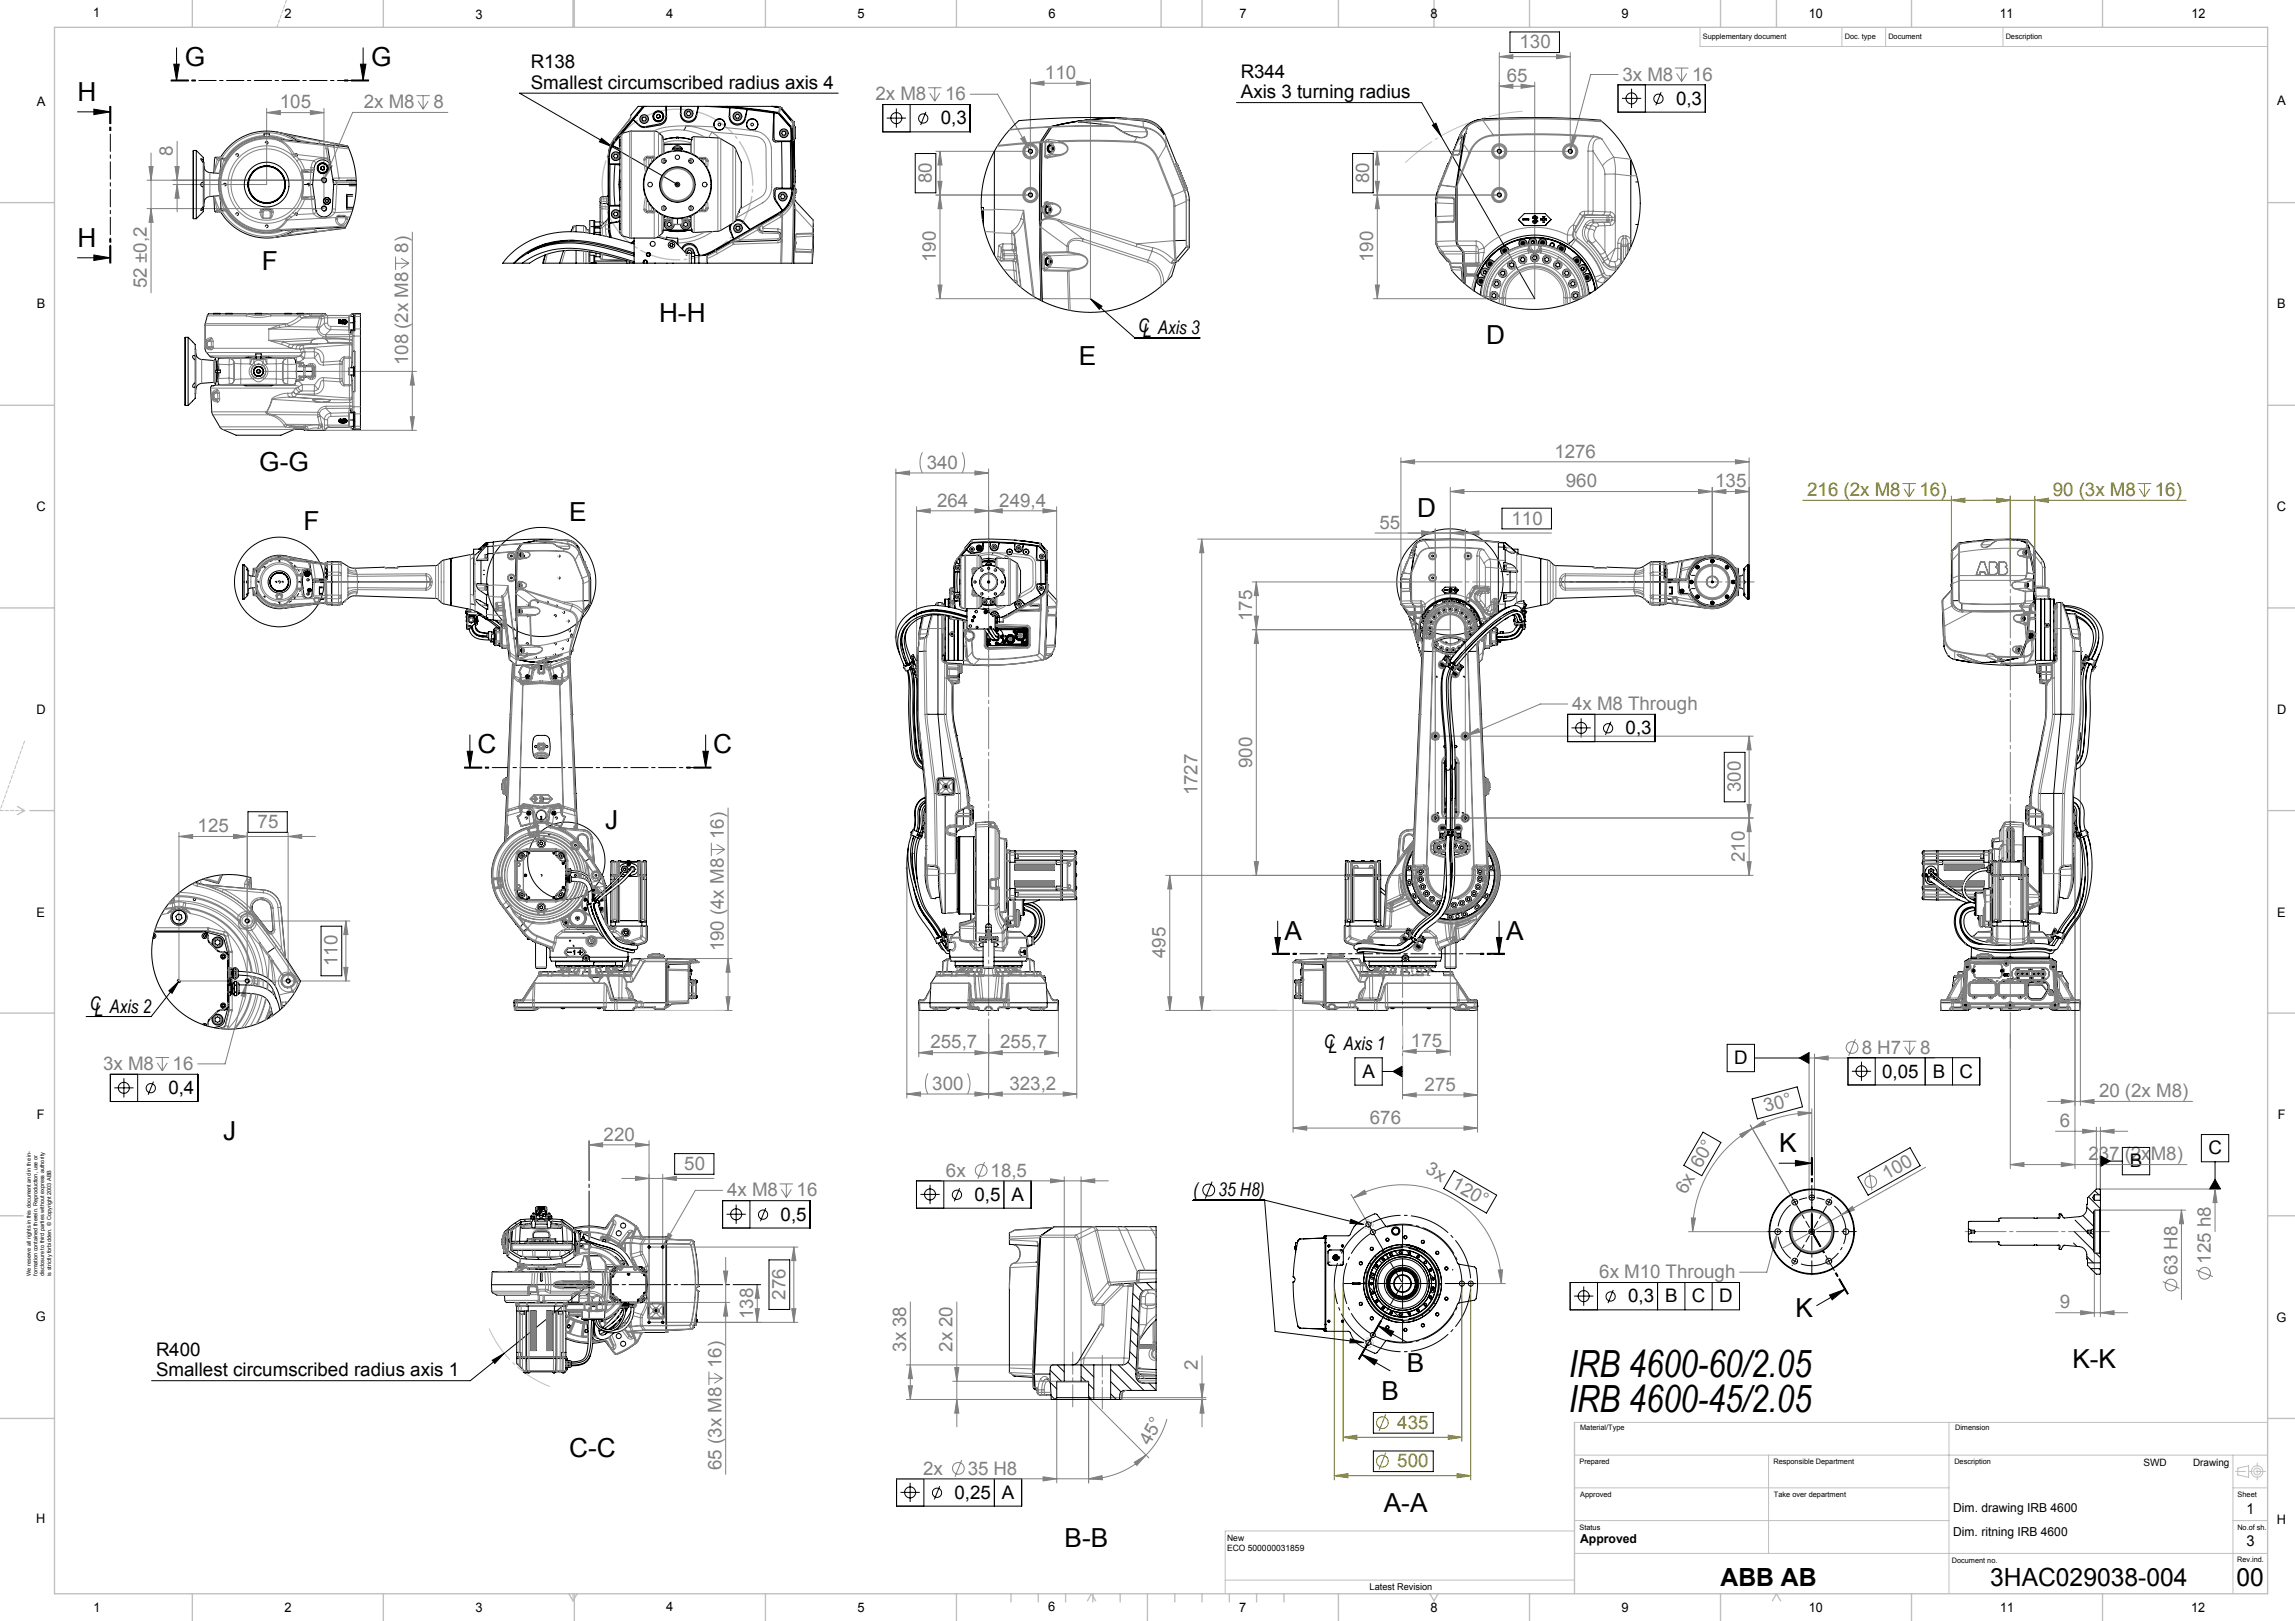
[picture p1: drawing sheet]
<svg xmlns="http://www.w3.org/2000/svg" width="841mm" height="594mm" viewBox="0 0 841 594" stroke-linecap="round" stroke-linejoin="round" font-family="sans-serif">
<defs><g id="words">
<g font-size="13.7">
<text x="574.8" y="504.6">IRB 4600-60/2.05</text>
<text x="574.8" y="517.5">IRB 4600-45/2.05</text>
</g>
<g font-size="9.6">
<text x="67.7" y="24.3">G</text>
<text x="136.1" y="24.3">G</text>
<text x="28.4" y="37">H</text>
<text x="28.4" y="90.5">H</text>
<text x="95.9" y="99">F</text>
<text x="241.5" y="118.1">H-H</text>
<text x="544.6" y="125.9">D</text>
<text x="395.4" y="133.6">E</text>
<text x="95" y="172.7">G-G</text>
<text x="208.6" y="190.8">E</text>
<text x="519.3" y="189.4">D</text>
<text x="111.3" y="194.1">F</text>
<text x="174.9" y="276.1">C</text>
<text x="261.3" y="276.1">C</text>
<text x="221.7" y="303.7">J</text>
<text x="470.8" y="344.3">A</text>
<text x="551.9" y="344.3">A</text>
<text x="81.8" y="417.9">J</text>
<text x="651.9" y="422.3">K</text>
<text x="657.9" y="482.4">K</text>
<text x="515.6" y="502.9">B</text>
<text x="759.4" y="501.2">K-K</text>
<text x="506.3" y="513">B</text>
<text x="208.6" y="533.8">C-C</text>
<text x="507.1" y="554">A-A</text>
<text x="390.1" y="566.9">B-B</text>
</g>
<g font-size="9.2">
<text x="630.5" y="581.1">ABB AB</text>
<text x="729.3" y="581.3">3HAC029038-004</text>
<text x="819.6" y="581.3">00</text>
</g>
<g font-size="6.9" fill="#808080">
<text x="556.8" y="17.7">130</text>
<text x="382.9" y="28.9">110</text>
<text x="594.5" y="29.5">3x M8</text>
<text x="620" y="29.5">16</text>
<text x="552.1" y="30">65</text>
<text x="102.6" y="39.7">105</text>
<text x="133.3" y="39.7">2x M8</text>
<text x="158.8" y="39.6">8</text>
<text x="320.8" y="36.8">2x M8</text>
<text x="346.3" y="36.7">16</text>
<text x="63.4" y="57.1" transform="rotate(-90 63.4 57.1)">8</text>
<text x="341.4" y="67.1" transform="rotate(-90 341.4 67.1)">80</text>
<text x="501.7" y="67.1" transform="rotate(-90 501.7 67.1)">80</text>
<text x="149.6" y="92.7" transform="rotate(-90 149.6 92.7)">8)</text>
<text x="342.9" y="96.1" transform="rotate(-90 342.9 96.1)">190</text>
<text x="503.2" y="96.1" transform="rotate(-90 503.2 96.1)">190</text>
<text x="53.8" y="105.7" transform="rotate(-90 53.8 105.7)">52 ±0,2</text>
<text x="149.6" y="133.8" transform="rotate(-90 149.6 133.8)">108 (2x M8</text>
<text x="569.6" y="167.7">1276</text>
<text x="339.6" y="171.8">340</text>
<text x="573.8" y="178.6">960</text>
<text x="628.5" y="178.6">135</text>
<text x="343.4" y="185.6">264</text>
<text x="366.2" y="185.6">249,4</text>
<text x="505.5" y="193.8">55</text>
<text x="553.9" y="192.2">110</text>
<text x="458.9" y="227.7" transform="rotate(-90 458.9 227.7)">175</text>
<text x="576.1" y="260.2">4x M8 Through</text>
<text x="458.9" y="281.4" transform="rotate(-90 458.9 281.4)">900</text>
<text x="438.9" y="291.5" transform="rotate(-90 438.9 291.5)">1727</text>
<text x="637.9" y="290.3" transform="rotate(-90 637.9 290.3)">300</text>
<text x="72.4" y="305">125</text>
<text x="94.4" y="303.5">75</text>
<text x="265.3" y="307.5" transform="rotate(-90 265.3 307.5)">16)</text>
<text x="639.4" y="315.9" transform="rotate(-90 639.4 315.9)">210</text>
<text x="265.3" y="348.7" transform="rotate(-90 265.3 348.7)">190 (4x M8</text>
<text x="427.1" y="351.2" transform="rotate(-90 427.1 351.2)">495</text>
<text x="123.7" y="354" transform="rotate(-90 123.7 354)">110</text>
<text x="517" y="383.7">175</text>
<text x="341" y="384.2">255,7</text>
<text x="366.5" y="384.2">255,7</text>
<text x="682.2" y="386.1">8 H7</text>
<text x="703.6" y="386.1">8</text>
<text x="37.8" y="392.1">3x M8</text>
<text x="63.3" y="392.1">16</text>
<text x="341.6" y="399.3">300</text>
<text x="369.9" y="399.3">323,2</text>
<text x="522" y="399.7">275</text>
<text x="647" y="407.6" transform="rotate(-15 647 407.6)">30°</text>
<text x="769.2" y="402">20 (2x M8)</text>
<text x="502" y="411.8">676</text>
<text x="754.9" y="413">6</text>
<text x="221.2" y="418">220</text>
<text x="765.3" y="425.2">237</text>
<text x="778.6" y="425.2">(2xM8)</text>
<text x="250.7" y="428.7">50</text>
<text x="346.7" y="431.1">6x</text>
<text x="363" y="431.2">18,5</text>
<text x="522" y="429.6" transform="rotate(30 522 429.6)">3x 120°</text>
<text x="617.7" y="437.9" transform="rotate(-60 617.7 437.9)">6x 60°</text>
<text x="691.4" y="432.3" transform="rotate(-30 691.4 432.3)">100</text>
<text x="266.4" y="438.4">4x M8</text>
<text x="291.9" y="438.4">16</text>
<text x="797.9" y="467.4" transform="rotate(-90 797.9 467.4)">63 H8</text>
<text x="810.2" y="463.1" transform="rotate(-90 810.2 463.1)">125 h8</text>
<text x="586.1" y="468.4">6x M10 Through</text>
<text x="287.9" y="476.3" transform="rotate(-90 287.9 476.3)">276</text>
<text x="754.9" y="479.5">9</text>
<text x="276" y="483.3" transform="rotate(-90 276 483.3)">138</text>
<text x="332.1" y="495.3" transform="rotate(-90 332.1 495.3)">3x 38</text>
<text x="349.1" y="495.3" transform="rotate(-90 349.1 495.3)">2x 20</text>
<text x="264.4" y="501.3" transform="rotate(-90 264.4 501.3)">16)</text>
<text x="438.9" y="502.2" transform="rotate(-90 438.9 502.2)">2</text>
<text x="421.4" y="529.9" transform="rotate(-62 421.4 529.9)">45°</text>
<text x="264.4" y="538.7" transform="rotate(-90 264.4 538.7)">65 (3x M8</text>
<text x="338.3" y="540.3">2x</text>
<text x="354.6" y="540.4">35 H8</text>
</g>
<g font-size="6.9">
<text x="194.5" y="25">R138</text>
<text x="454.7" y="28.5">R344</text>
<text x="194.5" y="32.6">Smallest circumscribed radius axis 4</text>
<text x="454.7" y="36">Axis 3 turning radius</text>
<text x="614.2" y="38.4">0,3</text>
<text x="344.8" y="45.6">0,3</text>
<text x="417.1" y="121.7">C</text>
<text x="418.8" y="123.5">L Axis 3</text>
<text x="595.7" y="269">0,3</text>
<text x="32.9" y="370.3">C</text>
<text x="34.6" y="372.1">L Axis 2</text>
<text x="485.1" y="384">C</text>
<text x="486.8" y="385.9">L Axis 1</text>
<text x="635.5" y="390">D</text>
<text x="499.2" y="394.9">A</text>
<text x="689.7" y="394.9">0,05</text>
<text x="708.2" y="394.9">B</text>
<text x="718" y="394.9">C</text>
<text x="61.7" y="400.9">0,4</text>
<text x="809.2" y="423">C</text>
<text x="780.5" y="427.8">B</text>
<text x="357.1" y="440">0,5</text>
<text x="370.6" y="440">A</text>
<text x="437.3" y="438.4">(</text>
<text x="446.6" y="438.4">35 H8)</text>
<text x="286.1" y="447.3">0,5</text>
<text x="596.6" y="477.3">0,3</text>
<text x="610.2" y="477.3">B</text>
<text x="620" y="477.3">C</text>
<text x="630" y="477.3">D</text>
<text x="57.2" y="496.8">R400</text>
<text x="57.2" y="504.4">Smallest circumscribed radius axis 1</text>
<text x="349.8" y="549.2">0,25</text>
<text x="367.1" y="549.2">A</text>
</g>
<g font-size="6.9" fill="#808000">
<text x="662.3" y="181.8">216 (2x M8</text>
<text x="703.4" y="181.7">16)</text>
<text x="752.3" y="181.8">90 (3x M8</text>
<text x="789.7" y="181.7">16)</text>
<text x="512" y="523.6">435</text>
<text x="512" y="537.7">500</text>
</g>
<g font-size="5.5">
<text x="823.2" y="554.7">1</text>
<text x="823.2" y="566.7">3</text>
</g>
<g font-size="4.8">
<text x="34.2" y="6.3">1</text>
<text x="104.2" y="6.6">2</text>
<text x="174.2" y="6.8">3</text>
<text x="244.1" y="6.6">4</text>
<text x="314.2" y="6.5">5</text>
<text x="384.2" y="6.7">6</text>
<text x="454.2" y="6.7">7</text>
<text x="524.2" y="6.6">8</text>
<text x="594.2" y="6.7">9</text>
<text x="662.9" y="6.7">10</text>
<text x="732.8" y="6.6">11</text>
<text x="803" y="6.6">12</text>
<text x="13.5" y="38.7">A</text>
<text x="834.5" y="38.6">A</text>
<text x="13.5" y="112.9">B</text>
<text x="834.5" y="113">B</text>
<text x="13.3" y="187.3">C</text>
<text x="834.3" y="187.3">C</text>
<text x="13.4" y="261.5">D</text>
<text x="834.4" y="261.6">D</text>
<text x="13.4" y="335.9">E</text>
<text x="834.5" y="335.9">E</text>
<text x="13.6" y="410">F</text>
<text x="834.7" y="410">F</text>
<text x="13.2" y="484.2">G</text>
<text x="834.2" y="484.3">G</text>
<text x="13.3" y="558.3">H</text>
<text x="834.3" y="558.5">H</text>
<text x="34.3" y="590.5">1</text>
<text x="104.2" y="590.7">2</text>
<text x="174.2" y="590.6">3</text>
<text x="244.2" y="590.5">4</text>
<text x="314.3" y="590.5">5</text>
<text x="384.1" y="590.5">6</text>
<text x="454.1" y="590.7">7</text>
<text x="524.2" y="590.8">8</text>
<text x="594.2" y="590.7">9</text>
<text x="662.9" y="590.6">10</text>
<text x="733" y="590.6">11</text>
<text x="803" y="590.7">12</text>
</g>
<g font-size="4.5">
<text x="715.8" y="554">Dim. drawing IRB 4600</text>
<text x="715.8" y="563">Dim. ritning IRB 4600</text>
<text x="579" y="565.3">Approved</text>
</g>
<g font-size="3.7">
<text x="785.4" y="537.2">SWD</text>
<text x="803.6" y="537.2">Drawing</text>
</g>
<text font-size="3.4" x="501.9" y="582.5">Latest Revision</text>
<g font-size="3.2">
<text x="449.7" y="564.6">New</text>
<text x="449.7" y="568.5">ECO 500000031859</text>
</g>
<g font-size="2.7">
<text x="624" y="14.5">Supplementary document</text>
<text x="676" y="14.4">Doc. type</text>
<text x="692" y="14.4">Document</text>
<text x="735" y="14.4">Description</text>
<text x="579" y="523.9">Material/Type</text>
<text x="716.4" y="523.9">Dimension</text>
<text x="578.8" y="536.6">Prepared</text>
<text x="649.9" y="536.5">Responsible Department</text>
<text x="716.2" y="536.5">Description</text>
<text x="579" y="548.5">Approved</text>
<text x="650.1" y="548.5">Take over department</text>
<text x="820" y="548.5">Sheet</text>
<text x="578.8" y="560.5">Status</text>
<text x="819.9" y="560.5">No.of sh.</text>
<text x="715.3" y="572.6">Document no.</text>
<text x="819.9" y="572.5">Rev.ind.</text>
</g>
<g font-size="2.1">
<text x="11.2" y="467.5" transform="rotate(-90 11.2 467.5)">We reserve all rights in this document and in the in-</text>
<text x="13.7" y="467.5" transform="rotate(-90 13.7 467.5)">formation contained therein. Reproduction, use or</text>
<text x="16.2" y="467.5" transform="rotate(-90 16.2 467.5)">disclosure to third parties without express authority</text>
<text x="18.7" y="467.5" transform="rotate(-90 18.7 467.5)">is strictly forbidden. © Copyright 2003 ABB</text>
</g>
</g></defs>
<g fill="none" stroke="#c0c0c0" stroke-width=".37">
<path d="M623 10v7h208M675 10v7M691 10v7M734 10v7M327.8 233.5h1M327.9 233.1l.7 .7M328.3 233v1M328.6 233.1l-.7 .7M331.8 318.1h1M332 317.7l.7 .7M332.3 317.6v1M332.7 317.7l-.7 .7"/>
<path d="M229 370.3h36.5M443.8 370.3h57M577 533.2h254M577 521.2h254M648.1 533.2v36M714.2 521.2v62.8M818.3 533.2v50.8M820 538l4-.9v4.2l-4-.8zM577 557.2h137.2M577 545.2h137.2M818.3 557.2h12.7M818.3 545.2h12.7"/>
<path d="M449 579h128M577 569.2h254M577 561h-128v23M210 584v2.6"/>
<circle cx="827.1" cy="539.2" r="1.25"/>
<circle cx="827.1" cy="539.2" r="2.1"/>
</g>
<path d="M819.2 539.2h11" fill="none" stroke="#c0c0c0" stroke-width=".37" stroke-dasharray="15.2 1.3 1.3 1.3" stroke-dashoffset="11.6"/>
<path d="M827.2 536.1v6.2" fill="none" stroke="#c0c0c0" stroke-width=".37" stroke-dasharray="15.2 1.3 1.3 1.3" stroke-dashoffset="14"/>
<path d="M105 0l-3.5 10M9 271.6l-9 25.4M0 297h9" fill="none" stroke="#c0c0c0" stroke-width=".37" stroke-dasharray="1.3 .6"/>
<path d="M420.5 584v10" fill="none" stroke="#c0c0c0" stroke-width=".37" stroke-dasharray="15.2 1.3 1.3 1.3" stroke-dashoffset="12.1"/>
<g fill="none" stroke="#c0c0c0" stroke-width=".5">
<path d="M20 10h811v574h-811zM70.5 0v10M140.5 0v10M210 0v10M210.5 0v10M280.5 0v10M350.5 0v10M425.5 0v10M440.5 0v10M490.5 0v10M525.5 0v10M560.5 0v10"/>
<path d="M630.5 0v10M651 0v10M700.5 0v10M770.5 0v10M0 74.3h20M831 74.3h10M0 148.5h20M831 148.5h10M0 222.8h20M831 222.8h10M6.4 295.5l2.6 1.5-2.6 1.5M11 297h9"/>
<path d="M831 297h10M0 371.3h20M831 371.3h10M0 445.5h8.5M831 445.5h10M0 519.8h20M831 519.8h10M577 521.2v62.8M70.5 584v10M140.5 584v10M208.5 584l1.5 2.6 1.5-2.6M210.5 584v10"/>
<path d="M280.5 584v10M350.5 584v10M370.5 584v3M380.5 584v3M390.5 584v3M398.5 586.6l1.5-2.6 1.5 2.6M400.5 584v3M410.5 584v3M420.5 584v10M430.5 584v3M440.5 584v3M450.5 584v3"/>
<path d="M460.5 584v3M470.5 584v3M490.5 584v10M524 584l1.5 2.6 1.5-2.6M560.5 584v10M630.5 584v10M649.5 586.6l1.5-2.6 1.5 2.6M700.5 584v10M770.5 584v10"/>
</g>
<g fill="none" stroke="#000" stroke-width=".37">
<path d="M64.7 17.5v12M133.1 17.5v12M553.3 11.7h18.2v7.6h-18.2zM34.4 40l6 1-6 1zM63.7 23.5h2l-1 6zM132.1 23.5h2l-1 6zM307.2 34.1h-116.8l57.8 33.5M323.5 38.3h32v10h-32zM328.5 39.8v7M333.5 38.3v10M453.1 37.6h67.9l41.4 71.9M592.9 31.1h32v10h-32z"/>
<path d="M594.4 36h7M597.9 32.5v7.1M602.9 31.1v10M608.7 33.8l-1.9 4.8M28.4 41h12M86.4 56.9a.49 .49 0 0 1 .5-.6 .49 .49 0 0 1 .5 .6 .49 .49 0 0 1-.6 .4M97.3 52.5a.49 .49 0 0 1 .4-.7 .49 .49 0 0 1 .5 .6 .49 .49 0 0 1-.6 .4M108.1 56.9a.49 .49 0 0 1 .4-.6 .49 .49 0 0 1 .5 .6 .49 .49 0 0 1-.6 .4M220.4 50.7l4 3.1-4.8-1.8zM324.9 43.3h7.1M335.4 56.3h7.5v14.4h-7.5zM339.3 41l-1.9 4.8"/>
<path d="M376.8 55.7a.81 .81 0 0 1 .7-1.1 .81 .81 0 0 1 .9 .9 .81 .81 0 0 1-1 .7M495.7 56.3h7.5v14.4h-7.5zM524.9 45.9l1.3-.8 1.8 4.7zM548.6 55.7a.8 .8 0 0 1 .7-1 .8 .8 0 0 1 .9 .8 .8 .8 0 0 1-1 .7M574.6 55.7a.8 .8 0 0 1 .7-1 .8 .8 0 0 1 .9 .8 .8 .8 0 0 1-1 .7M82 67.8a.49 .49 0 0 1 .4-.6 .49 .49 0 0 1 .5 .5 .49 .49 0 0 1-.6 .4M86.4 78.6a.49 .49 0 0 1 .4-.7 .49 .49 0 0 1 .6 .6 .49 .49 0 0 1-.6 .4M108.1 78.6a.49 .49 0 0 1 .3-.7 .49 .49 0 0 1 .6 .6 .49 .49 0 0 1-.6 .4M110.6 72.5h2.3M110.6 62.8h2.3M112.5 67.8a.49 .49 0 0 1 .5-.6 .49 .49 0 0 1 .5 .5 .49 .49 0 0 1-.6 .4M117.8 66.3a.99 .99 0 0 1 .8-1.3 .99 .99 0 0 1 1.1 1.1 .99 .99 0 0 1-1.2 .9"/>
<path d="M117.8 76.7a.99 .99 0 0 1 .8-1.3 .99 .99 0 0 1 1.1 1.1 .99 .99 0 0 1-1.2 .9M127.1 76.6h2.2M127.1 71.9h2.2M127.1 76h2.2M127.1 71.3h2.2M127.1 71.1v5.6M128 68.1h2.3M128 79.8h.2M128 67.5h2.3M376.8 71.7a.81 .81 0 0 1 .7-1 .81 .81 0 0 1 .9 .8 .81 .81 0 0 1-1 .7M548.6 71.7a.8 .8 0 0 1 .7-1 .8 .8 0 0 1 .9 .8 .8 .8 0 0 1-1 .7M599.4 66.7h.9"/>
<path d="M28.4 94.5h12M34.4 93.4l6 1.1-6 1zM97.3 83.1a.51 .51 0 0 1 .4-.7 .51 .51 0 0 1 .6 .6 .51 .51 0 0 1-.7 .4M128 80.4h.1M545.3 96.9a.8 .8 0 0 1 .7-1 .8 .8 0 0 1 .9 .9 .8 .8 0 0 1-1 .7M550.7 92.1a.81 .81 0 0 1 .7-1 .81 .81 0 0 1 .8 .9 .81 .81 0 0 1-1 .7M557.3 89.4a.81 .81 0 0 1 .7-1 .81 .81 0 0 1 .9 .9 .81 .81 0 0 1-1 .7M564.5 89.2a.8 .8 0 0 1 .7-1 .8 .8 0 0 1 .9 .8 .8 .8 0 0 1-1 .7M571.4 91.4a.8 .8 0 0 1 .7-1 .8 .8 0 0 1 .8 .9 .8 .8 0 0 1-1 .7M577 95.8a.81 .81 0 0 1 .7-1 .81 .81 0 0 1 .9 .9 .81 .81 0 0 1-1 .7M599.4 82.3h.9M399.6 109.5l4.2 2.7-1 1.1z"/>
<path d="M399.6 109.5l16.3 14.4h23.8M541.9 103.3a.8 .8 0 0 1 .8-1 .8 .8 0 0 1 .8 .9 .8 .8 0 0 1-1 .7M580.8 101.9a.81 .81 0 0 1 .7-1 .81 .81 0 0 1 .9 .9 .81 .81 0 0 1-1 .7M550.4 186.2h18.1v7.6h-18.1zM94.5 213.3l.2-.3 .2 .1-.2 .4M96.7 218.8l.1-.4 .3 .1-.2 .4M96.7 207.9l.4-.2-.2 .4M100.9 213.3l.4-.3 .1 .4-.3 .1M102 213.4a.4 .4 0 0 1 .3-.6 .4 .4 0 0 1 .4 .5 .4 .4 0 0 1-.5 .3M102.1 205.7l.4-.3 .1 .3-.3 .1M103.3 213.3l.2-.3 .3 .1-.3 .4M107.5 218.8l.1-.3h.3l-.2 .4"/>
<path d="M107.5 207.9l.4-.2-.2 .4M108.8 210.8h1.1M108.8 215.7h1.1M109.7 213.3l.5-.2v.3l-.3 .1M117.1 215.4h1M117.1 215.1h1M117.1 217.4h1M117.1 215v2.7h1M117.5 213.5h1.1M117.5 219.6h1.1M117.5 213.2h1.1M117.5 219.4h1.1"/>
<path d="M177.1 210.6h.5M177.1 209h.5M550 209.4h2M550 217.2h2M552.2 210.6h.5M552.2 209h.5M611.2 213.5h1.2M611.2 219.6h1.2M611.2 213.2h1.2M611.2 219.4h1.2M611.7 215.4h1M611.7 215.1h1"/>
<path d="M611.7 217.4h1M612.7 215v2.7h-1M619.9 210.8h1.1M619.9 215.7h1.1M102.1 221l.4-.3 .1 .4h-.3M171.3 223.9h1.3M171.3 224.4h1.3M171.3 229.2h1.3M171.3 229.7h1.3M172 227.3a.71 .71 0 0 1 .6-.9 .71 .71 0 0 1 .8 .7 .71 .71 0 0 1-.9 .6M192.8 236a.4 .4 0 0 1 .4-.5 .4 .4 0 0 1 .4 .4 .4 .4 0 0 1-.5 .4M192.8 225.7a.4 .4 0 0 1 .4-.5 .4 .4 0 0 1 .4 .5 .4 .4 0 0 1-.5 .3"/>
<path d="M203.1 236a.4 .4 0 0 1 .3-.5 .4 .4 0 0 1 .5 .4 .4 .4 0 0 1-.5 .4M203.1 225.7a.4 .4 0 0 1 .3-.5 .4 .4 0 0 1 .5 .5 .4 .4 0 0 1-.5 .3M209.3 232.4a.6 .6 0 0 1 .5 .5 .6 .6 0 0 1-.5 .6zM557.1 223.9h1.3M557.1 224.4h1.3M557.1 229.2h1.3M557.1 229.7h1.3M526.2 248.1l.1-.3 .3 .1-.3 .3M536.3 248.1l.1-.3 .3 .1-.3 .3M171.2 275.3h2l-1 6zM172.2 269.3v12M257.6 275.3h2l-1 6z"/>
<path d="M258.6 269.3v12M525.6 269.9a.4 .4 0 0 1 .3-.5 .4 .4 0 0 1 .5 .4 .4 .4 0 0 1-.5 .4M536.6 269.9a.4 .4 0 0 1 .3-.5 .4 .4 0 0 1 .5 .4 .4 .4 0 0 1-.5 .4M574.5 261.8h32v10h-32zM575.9 266.7h7M579.4 263.2v7.1M584.4 261.8v10M590.3 264.5l-2 4.8M631.9 275.7h7.5v18.1h-7.5zM90.9 297.5h14.4v7.5h-14.4zM192.5 299.9a.4 .4 0 0 1 .3-.6 .4 .4 0 0 1 .5 .5 .4 .4 0 0 1-.5 .3M203.5 299.9a.4 .4 0 0 1 .3-.6 .4 .4 0 0 1 .5 .5 .4 .4 0 0 1-.5 .3"/>
<path d="M525.6 299.9a.4 .4 0 0 1 .3-.6 .4 .4 0 0 1 .5 .5 .4 .4 0 0 1-.5 .3M526.6 298l.5-.2-.3 .4M535.8 298l.4-.2-.2 .4M536.6 299.9a.4 .4 0 0 1 .3-.6 .4 .4 0 0 1 .5 .5 .4 .4 0 0 1-.5 .3M190.8 313.8a.51 .51 0 0 1 .4-.6 .51 .51 0 0 1 .6 .5 .51 .51 0 0 1-.7 .5M204.7 313.9a.75 .75 0 0 1 .7-.9 .75 .75 0 0 1 .8 .8 .75 .75 0 0 1-1 .6M204.9 313.8a.51 .51 0 0 1 .5-.6 .51 .51 0 0 1 .5 .5 .51 .51 0 0 1-.6 .5M89.8 337.7a.8 .8 0 0 1 .7-1 .8 .8 0 0 1 .9 .9 .8 .8 0 0 1-1 .7M117.7 339.4h7.5v18.2h-7.5zM190.6 328a.75 .75 0 0 1 .6-.9 .75 .75 0 0 1 .8 .8 .75 .75 0 0 1-.9 .7M190.8 328a.51 .51 0 0 1 .4-.7 .51 .51 0 0 1 .6 .6 .51 .51 0 0 1-.7 .4M204.9 328a.51 .51 0 0 1 .5-.7 .51 .51 0 0 1 .5 .6 .51 .51 0 0 1-.6 .4"/>
<path d="M468.2 337.5v12M531.2 320.8a.29 .29 0 0 1 .2-.3 .29 .29 0 0 1 .4 .3 .29 .29 0 0 1-.4 .3M549.3 337.5v12M65.5 359.6l-10.1 12.9h-23.8M78.3 345.7a1.5 1.5 0 0 1 1.3-1.9 1.5 1.5 0 0 1 1.6 1.7 1.5 1.5 0 0 1-1.9 1.3M89.8 359.7a.8 .8 0 0 1 .7-1 .8 .8 0 0 1 .9 .8 .8 .8 0 0 1-1 .7M104.8 359.7a.8 .8 0 0 1 .7-1 .8 .8 0 0 1 .9 .8 .8 .8 0 0 1-1 .7M216.4 344.9a.4 .4 0 0 1 .3-.5 .4 .4 0 0 1 .4 .4 .4 .4 0 0 1-.5 .4M228.4 342a1.06 1.06 0 0 1 .9-1.3 1.06 1.06 0 0 1 1.1 1.2 1.06 1.06 0 0 1-1.3 .9M467.2 343.5h2l-1 6zM548.4 343.5h2l-1.1 6zM61.9 363.1l3.6-3.5-2.5 4.4z"/>
<path d="M40.4 393.7h32.1v9.9h-32.1zM41.9 398.6h7M45.4 395.1v7.1M50.4 393.7v9.9M56.2 396.3l-1.9 4.9M496.5 387.6h10v10h-10zM506.5 392.6h7.5M510.5 392.6l3.5-2v4zM632.9 382.7h10v10h-10zM642.9 387.7h20M659.4 387.7l3.5-2v4zM677.2 387.6h48.3v10h-48.3z"/>
<path d="M678.6 392.6h7.1M682.1 389v7.1M687.2 387.6v10M705.5 387.6v10M715.5 387.6v10M624.1 414.9l6.5 3.7-7 12.2-6.6-3.8zM642.1 402.7l16.5-4.4 1.9 7.3-16.5 4.4zM806.7 415.7h10v10h-10zM247.2 422.7h14.4v7.6h-14.4zM264.8 440h32v10h-32zM274.8 440v10M335.8 432.7h42.1v10h-42.1z"/>
<path d="M337.3 437.7h7M340.8 434.2v7M345.9 432.7v10M351.6 435.4l-1.9 4.8M367.9 432.7v10M444.2 433l-2.5 6.2M463.4 439.8h-26.2M463.4 439.8l3.9 48.1 32.4 4.1M463.4 439.8l36.3 8.9M532.9 429l15.6 9-3.8 6.5-15.6-9zM651.9 426.3h12M657.9 425.2l6 1.1-6 .9z"/>
<path d="M680.8 431.4l19.1-10.8 3.8 6.6-19.1 10.8zM769.7 423.5l3.5 2-3.5 2zM769.7 425.5h8M769.7 422v17.8M777.7 420.5h10.1v10h-10.1zM811.7 432.2l2 3.5h-4zM811.7 425.7v10M266.2 445h7.1M269.8 441.4v7.1M280.6 442.7l-1.9 4.8M495 446.8l4.7 1.9-5-.4zM663 451.3h1.8"/>
<path d="M663.9 450.5v1.7M215.5 470.8h.7M215.9 470.8l-31.2 25.1M215.9 470.4v.7M281.8 461.7h7.6v18.1h-7.6zM513.6 470.4h.7M514 470v.7M575.4 470h62v10h-62zM576.8 474.9h7.1M580.4 471.4v7.1M585.4 470v10M591.2 472.7l-2 4.8"/>
<path d="M607.4 470v10M617.4 470v10M627.4 470v10M670.4 474.5l5.7-2.1-4.7 3.9zM676.1 472.4l-10.4 6M180.4 498.5l4.3-2.6-3.4 3.7zM184.7 495.9l-12.4 10h-116.7M494.8 490.6l4.9 1.4-5 .1zM499 496.3l5.7 2.1-1 1.8zM499 496.3l10.4 6M505 485.8l10.4 6M505 485.8l5.7 2.1-1 1.7z"/>
<path d="M503.3 517.6h21.9v7.6h-21.9zM503.3 531.7h21.9v7.5h-21.9zM328.5 541.9h45.9v10h-45.9zM330 546.9h7M333.5 543.3v7.1M338.6 541.9v10M344.3 544.6l-1.9 4.8M364.4 541.9v10"/>
<circle cx="597.9" cy="36.1" r="2.02"/>
<circle cx="607.7" cy="36.2" r="1.69"/>
<circle cx="328.5" cy="43.3" r="2.02"/>
<circle cx="338.3" cy="43.4" r="1.69"/>
<circle cx="102.4" cy="213.3" r="16.4"/>
<circle cx="198.3" cy="213.2" r="20"/>
<circle cx="531.3" cy="213.3" r="19.5"/>
<circle cx="195.2" cy="245" r=".23"/>
<circle cx="199.9" cy="241.7" r=".22"/>
<circle cx="529.9" cy="241.7" r=".23"/>
<circle cx="534.6" cy="245" r=".21"/>
<circle cx="579.4" cy="266.7" r="2.02"/>
<circle cx="589.3" cy="266.9" r="1.69"/>
<circle cx="195.5" cy="305.8" r=".22"/>
<circle cx="201.2" cy="305.8" r=".22"/>
<circle cx="207.5" cy="315.4" r="14.2"/>
<circle cx="528.6" cy="305.8" r=".22"/>
<circle cx="534.3" cy="305.8" r=".22"/>
<circle cx="71.3" cy="329.6" r=".43"/>
<circle cx="208.9" cy="344.8" r=".22"/>
<circle cx="213.8" cy="341.9" r=".22"/>
<circle cx="516" cy="341.9" r=".22"/>
<circle cx="520.9" cy="344.7" r=".22"/>
<circle cx="45.4" cy="398.6" r="2.02"/>
<circle cx="55.2" cy="398.8" r="1.69"/>
<circle cx="682.1" cy="392.5" r="2.01"/>
<circle cx="340.8" cy="437.7" r="2.02"/>
<circle cx="350.7" cy="437.8" r="1.69"/>
<circle cx="442.9" cy="436.1" r="2.18"/>
<circle cx="269.8" cy="445" r="2.02"/>
<circle cx="279.6" cy="445.1" r="1.68"/>
<circle cx="580.3" cy="475" r="2.02"/>
<circle cx="590.2" cy="475.1" r="1.69"/>
<circle cx="333.5" cy="546.9" r="2.02"/>
<circle cx="343.4" cy="547" r="1.68"/>
</g>
<g fill="none" stroke="#808000" stroke-width=".37">
<path d="M697.2 177.2h4.9M697.8 179.1l1.8 3M699.6 177.2v4.9M701.5 179.1l-1.9 3M783.4 177.2h4.9M784 179.1l1.8 3M785.8 177.2v4.9M787.7 179.1l-1.9 3M660.6 183.3h140.5M715.1 183.3l5-.7v1.5zM715.1 181.8v28.8M731.7 182.6l5 .7-5 .8z"/>
<path d="M736.7 181.8v31.4M745.7 183.3l5-.7v1.5zM745.7 181.8v28.8M488.9 470.4v71.9M492.2 470.4v57.8M535.7 470.4v57.8M538.9 470.4v71.9M507.8 518.3l-2.4 6.1M492.2 526.7l5-.8v1.5zM492.2 526.7h43.5M507.8 532.3l-2.4 6.2M530.7 525.9l5 .8-5 .7z"/>
<path d="M488.9 540.8l5.1-.8v1.5zM488.9 540.8h50M534 540l4.9 .8-4.9 .7z"/>
<circle cx="506.6" cy="521.3" r="2.16"/>
<circle cx="506.6" cy="535.4" r="2.15"/>
</g>
<g fill="none" stroke="#808080" stroke-width=".37">
<path d="M549.4 19.3v52.2h-46.2M575.4 19.3v36.1h-72.2M97.7 39.8v27.8h-34.3M118.7 39.8v36.6h-64.8M152.6 35.1h4.9M153.2 37l1.8 3M155 35.1v4.9M156.9 37l-1.9 3M340.1 32.2h4.9M340.7 34.1l1.8 3M342.5 32.2v4.9M344.4 34.1l-1.9 3"/>
<path d="M355.5 34.5h10l11.7 20.3M377.6 30.5l5-.8v1.5zM377.6 29v42.5h-34.6M377.6 30.5h22M394.6 29.7l5 .8-5 .7zM399.6 29v80.5h-56.6M549.4 20.8l5-.8v1.5zM549.4 20.8h26M549.4 31.6l5-.7v1.4zM549.4 31.6h13M557.4 30.9l5 .7-5 .7zM562.4 30.1v79.4h-59.2"/>
<path d="M570.4 20l5 .8-5 .7zM592.9 27.3h-10l-7.3 27.4M613.8 24.9h4.9M614.4 26.9l1.8 2.9M616.2 24.9v4.9M618.1 26.9l-1.9 2.9M55.4 56v51.3M64.9 51.8v25.8M97.7 41.3l5-.8v1.5zM97.7 41.3h21M113.7 40.5l5 .8-5 .7zM164.1 41.2h-34.9l-10.9 25.8"/>
<path d="M343 55.4h34.6M344.5 55.4l.7 5.1h-1.5zM344.5 55.4v54.1M374.1 50.8l1.3-.7 1.8 4.7zM504.7 55.4l.8 5.1h-1.5zM504.7 55.4v54.1M576.2 49.7l1.4 .4-2 4.6zM53.9 66h64.8M54.6 61h1.5l-.7 5zM55.4 76.4l.7 5h-1.5zM64.1 61h1.6l-.8 5zM64.9 67.6l.8 5h-1.6z"/>
<path d="M120.4 60.2l1.3 .6-2.6 4.3zM343.7 66.5h1.5l-.7 5zM344.5 71.5l.7 5h-1.5zM504 66.5h1.5l-.8 5zM504.7 71.5l.8 5h-1.5zM145 94v4.9M145 96.5h4.9M146.9 94.6l3 1.9M149.9 96.5l-3 1.8M151.1 85v72.7M343.7 104.5h1.5l-.7 5zM504 104.5h1.5l-.8 5z"/>
<path d="M94.7 136.1h57.9M151.1 136.1l.7 5h-1.4zM118.3 157.7h34.3M150.4 152.7h1.4l-.7 5zM328.3 171.8v61.7M328.3 173.3h34M328.3 173.3l5-.7v1.5zM338 165.8a8.5 8.5 0 0 0 0 7.5M352.6 165.8a8.5 8.5 0 0 1 0 7.5M357.3 172.6l5 .7-5 .8zM362.3 171.8v41.4M513.4 169.2l5-.7v1.5z"/>
<path d="M513.4 167.7v45M513.4 169.2h127.6M531.5 178.6v208.1M622.4 179.3l5.1 .8-5.1 .8zM627.5 178.6v34.6M636 179.3l5 .8-5 .8zM636 168.5l5 .7-5 .8zM641 167.7v39.4M335.9 187.2l5-.8v1.6zM335.9 187.2h51.3M335.9 185.7v56.9M357.3 186.4l5 .8-5 .8z"/>
<path d="M362.3 187.2l5-.8v1.6zM382.2 186.4l5 .8-5 .8zM387.2 185.7v34.6M438.9 197.5h92.6M440.4 197.5v172.8M440.4 197.5l.7 5.1h-1.5zM503.9 195.3h64.6M520.9 194.5l5.1 .8-5.1 .8zM526 193.8v105.9h116.4M531.5 195.3l5-.8v1.6zM531.5 180.1l5-.8v1.6zM531.5 180.1h109.5"/>
<path d="M537 195.3l4.9-.8v1.6zM537 193.8v105.9M627.5 180.1l5-.8v1.6zM458.9 213.2h72.6M460.4 213.2v107.6M460.4 213.2l.8 5.1h-1.6zM458.9 230.7h72.6M459.6 225.8h1.6l-.8 4.9zM460.4 230.7l.8 5.1h-1.6zM574.5 258h-10.1l-27.1 11.6M526 269.8h116.4M537.3 269.6l4.3-2.7 .6 1.4z"/>
<path d="M641 269.8l.7 5h-1.5zM641 269.8v51M762.4 271v134.1M266.8 296.1v74.2M640.2 294.8h1.5l-.7 4.9zM641 299.7l.7 5.1h-1.5zM65.6 306.5l5-.7v1.5zM65.6 306.5h50M65.6 305v54.5h62.6M85.6 305.8l5 .7-5 .8zM90.6 305v54.5M105.6 306.5l5-.7v1.5z"/>
<path d="M105.6 305v54.5M260.7 308.8v5M260.7 311.3h4.9M262.6 309.4l3 1.9M265.6 311.3l-3 1.8M332.3 318.1v84.3M459.6 315.8h1.6l-.8 5zM640.2 315.8h1.5l-.7 5zM760.4 301v127.2M90.6 337.5h37.6M126.8 337.5l.7 5h-1.5zM126.8 337.5v22"/>
<path d="M394.6 329v73.4M427.1 320.8h215.3M428.7 320.8v49.5M428.7 320.8l.7 4.9h-1.5zM126 354.5h1.5l-.7 5zM243.9 351.3h24.4M266.8 351.3l.7 5h-1.4zM473.9 352.6v62.3M90.4 360.2l-.6 5.1-1.4-.4zM90.4 360.2l-7.9 29.6h-10M261.8 370.3h6.5M266.1 365.3h1.4l-.7 5z"/>
<path d="M336.7 367.4v19.9M362.3 379v23.4M387.8 367.4v19.9M427.1 370.3h40.9M427.9 365.3h1.5l-.7 5zM439.6 365.3h1.5l-.7 5zM514 379v23.7M541.4 367.4v47.5M736.7 379v49.2M57 387.5h4.9M57.6 389.5l1.9 2.9M59.5 387.5v4.9"/>
<path d="M61.3 389.5l-1.8 2.9M336.7 385.8l5-.8v1.5zM336.7 385.8h51.1M340 393.3a8.5 8.5 0 0 0 0 7.6M354.6 393.3a8.5 8.5 0 0 1 0 7.6M357.3 385l5 .8-5 .7zM362.3 385.8l5-.8v1.5zM382.8 385l5 .8-5 .7zM514 385.3l5-.8v1.5zM514 385.3h17.5M526.5 384.5l5 .8-5 .7zM662.9 386.2v52.6"/>
<path d="M662.9 387.7h46M664.9 387.7l5-.7v1.4zM664.9 386.2v52.6M679.9 380.8l-2.5 6.1M697.3 381.6h4.9M698 383.5l1.8 3M699.8 381.6v4.9M701.6 383.5l-1.8 3M215.9 419.5l4.9-.7v1.5zM215.9 418v6.8M215.9 419.5h21.9M232.9 418.8l4.9 .7-4.9 .8z"/>
<path d="M237.8 418v66.6h54.6M332.3 400.9l5-.8v1.6zM357.3 400.1l5 .8-5 .8zM362.3 400.9l5-.8v1.6zM389.6 400.1l5 .8-5 .8zM394.6 400.9h-62.3M473.9 413.4l5-.8v1.6zM473.9 413.4h67.5M514 401.2l5-.7v1.5zM514 401.2h27.4M536.5 400.5l4.9 .7-4.9 .8zM536.5 412.6l4.9 .8-4.9 .8z"/>
<path d="M637.5 415.6l4.6-2.1-3.8 3.4zM641.3 412.2l17.3 30M642.1 413.5a43.7 43.7 0 0 0-21.8 37.8M642.2 413.6l4.1-2.9 .7 1.3zM658.9 407.3l5 .5-4.9 1zM663.9 407.8a43.3 43.3 0 0 0-21.7 5.8M663.9 406.3v17.9M750.4 403.6h53.1M753.3 414.5h26.4M755.4 402.9l5 .7-5 .7zM762.4 403.6l5-.7v1.4zM763.2 413.8l5 .7-5 .8z"/>
<path d="M768.2 413v22.7M769.7 414.5l5-.7v1.5zM769.7 413v23M227.9 431.8h33.7M232.9 431.1l4.9 .7-4.9 .8zM242.9 431.8l5-.7v1.5zM242.9 430.3v54.3M264.8 436.2h-10l-11.7 20.4M285.7 433.8h4.9M286.3 435.8l1.8 3M288.1 433.8v5M290 435.8l-1.9 3"/>
<path d="M345.1 432.7h61.1M360.8 425.8l-2.5 6.1M385 432l5 .7-5 .8zM390 431.2v69h-57.9M396.2 432.7l5-.7v1.5zM396.2 431.2v69M495.1 437.7l8.6 14.9M495.9 439l4.1-2.9 .7 1.4zM495.9 439a36.2 36.2 0 0 1 54.3 31.4M685.1 429.7l.9 6.6M705.6 427.7l-52.5 29.8M736.7 426.7l5-.7v1.5z"/>
<path d="M736.7 426.7h64.7M755.4 426l5 .7-5 .8zM769.4 435.7h43.8M811.7 435.7l.7 5h-1.4zM811.7 435.7v15.6M237.8 457h54.6M244.9 451.9l1.3 .8-3.1 3.9zM290.9 457l.7 5h-1.5zM290.9 457v27.6M618.8 451.3h29M619.8 446.3l1.5 .1-1 4.9zM651.2 452.4l-.6 5-1.5-.4z"/>
<path d="M651.2 452.4l-3.8 13.8h-10M674.8 445.2l4-3.1 .7 1.3zM767.5 458.8v23.7M769.4 443.4h31.5M769.7 459.5v23M799.4 443.4l.8 5h-1.5zM799.4 443.4v32.8M211.8 477.3h55.6M265.1 465.8h1.6l-.8 5zM265.9 460.8v79.5M265.9 477.3l.8 5h-1.6zM276.8 479.6h1.4l-.7 5z"/>
<path d="M277.5 470.8l.7 4.9h-1.4zM277.5 470.8v13.8M290.1 479.6h1.5l-.7 5zM333.6 477.1v35.7M350.6 477.1v45.7M540.7 470.4h11M549.1 465.4l1.5-.1-.4 5.1zM792.5 469.6l6.2 2.5M804.8 465.4l6.1 2.4M440.5 496.8v26M753.3 481h26.4M762.5 480.3l5 .7-5 .8z"/>
<path d="M769.7 481l5-.7v1.5zM259.8 502.6v4.9M259.8 505.1h4.9M261.7 503.2l3 1.9M264.7 505.1l-3 1.8M332.1 512.8h54.5M332.8 507.8h1.6l-.8 5zM333.6 500.2l.8 5h-1.6zM349.1 506.2h38.4M349.8 501.1h1.6l-.8 5.1zM350.6 512.8l.8 5h-1.6zM387.2 512.2v31.2"/>
<path d="M427.6 520a29.7 29.7 0 0 1-7.7 13.2M439.7 507.1h1.5l-.7 5.1zM440.5 512.8l.7 5h-1.5zM442 512.2h-43.1v31.2M442 512.8h-42.4l21.4 21.4M352.4 535l-2.4 6.2M415.6 535.9l4.3-2.7-3.3 3.8zM419.9 533.2a29.7 29.7 0 0 1-21 8.7M328.5 541.9h70.4M382.2 541.2l5 .7-5 .8zM398.9 541.9l4.9-1.2 .2 1.5z"/>
<circle cx="678.7" cy="383.9" r="2.15"/>
<circle cx="359.6" cy="428.9" r="2.15"/>
<circle cx="685.5" cy="433" r="2.15"/>
<circle cx="795.6" cy="470.9" r="2.15"/>
<circle cx="807.9" cy="466.6" r="2.15"/>
<circle cx="351.2" cy="538.1" r="2.15"/>
</g>
<g fill="none" stroke="#000" stroke-width=".37" stroke-dasharray="15.2 1.3 1.3 1.3" stroke-linecap="butt">
<path d="M662.2 438.9l-2.9 .8M663.9 438.8h-.8M663.9 438.8h.9M668.6 439.7l-2.9-.8M501.5 448.7l-.3 .2M501.5 448.7l.3-.2M503.1 451.5l-.3 .2M503.1 451.5l.3-.2M657.7 440.5l-.7 .4M657.7 440.5l.8-.4M670.2 440.5l-.8-.4M670.2 440.5l.7 .4"/>
<path d="M657.7 462.1l.8 .4M657.7 462.1l-.7-.4M501.5 492l.3 .2M501.5 492l-.3-.2M503.1 489.2l.3 .1M503.1 489.2l-.3-.2"/>
</g>
<path d="M502.5 451.9a21.7 21.7 0 0 0 0 36.9" fill="none" stroke="#000" stroke-width=".37" stroke-dasharray="15.2 1.3 1.3 1.3" stroke-dashoffset="4.6" stroke-linecap="butt"/>
<path d="M503.7 489.5a21.8 21.8 0 0 0 32-19.2 21.8 21.8 0 0 0-32-19.1" fill="none" stroke="#000" stroke-width=".37" stroke-dasharray="15.2 1.3 1.3 1.3" stroke-dashoffset=".9" stroke-linecap="butt"/>
<path d="M500.9 449a25 25 0 0 0 0 42.6" fill="none" stroke="#000" stroke-width=".37" stroke-dasharray="15.2 1.3 1.3 1.3" stroke-dashoffset="1.2" stroke-linecap="butt"/>
<path d="M502.1 492.3a25 25 0 0 0 36.9-22 25 25 0 0 0-36.9-22" fill="none" stroke="#000" stroke-width=".37" stroke-dasharray="15.2 1.3 1.3 1.3" stroke-dashoffset="3.6" stroke-linecap="butt"/>
<path d="M656.2 441.5a12.5 12.5 0 0 0 0 19.7" fill="none" stroke="#000" stroke-width=".37" stroke-dasharray="15.2 1.3 1.3 1.3" stroke-dashoffset="5.8" stroke-linecap="butt"/>
<path d="M659.3 462.9a12.5 12.5 0 0 0 15.5-5.3 12.5 12.5 0 0 0-3.2-16.1" fill="none" stroke="#000" stroke-width=".37" stroke-dasharray="15.2 1.3 1.3 1.3" stroke-dashoffset="-.7" stroke-linecap="butt"/>
<path d="M503.1 448.2a1.75 1.75 0 0 0-2.8-.9 1.75 1.75 0 0 0 .6 3 1.75 1.75 0 0 0 2.3-1.9l-.1-.2M503.1 491.5a1.75 1.75 0 0 0-2.8-.9 1.75 1.75 0 0 0 .6 3 1.75 1.75 0 0 0 2.3-1.9l-.1-.2" fill="none" stroke="#c0c0c0" stroke-width=".37" stroke-dasharray="1.3 .6" stroke-linecap="butt"/>
<path d="M179.2 486.8a40 40 0 0 0 22.3 21.3" fill="none" stroke="#c0c0c0" stroke-width=".37" stroke-dasharray="15.2 1.3 1.3 1.3" stroke-dashoffset="1.4" stroke-linecap="butt"/>
<path d="M558 40.8a68.8 68.8 0 0 0-43 18.8" fill="none" stroke="#c0c0c0" stroke-width=".37" stroke-dasharray="15.2 1.3 1.3 1.3" stroke-dashoffset="2.7" stroke-linecap="butt"/>
<path d="M274.7 59.5a27.6 27.6 0 0 0-46.3-11.1 27.6 27.6 0 0 0 12.7 45.9 27.6 27.6 0 0 0 33.9-33.3l-.3-1.5" fill="none" stroke="#c0c0c0" stroke-width=".5" stroke-dasharray="15.2 1.3 1.3 1.3" stroke-dashoffset="6.6" stroke-linecap="butt"/>
<g fill="none" stroke="#000" stroke-width=".37" stroke-dasharray="1.3 .6" stroke-linecap="butt">
<path d="M191.7 204.1a.4 .4 0 0 0 .5-.3 .4 .4 0 0 0-.4-.4 .4 .4 0 0 0-.3 .5M204.8 204.1a.4 .4 0 0 0 .5-.3 .4 .4 0 0 0-.5-.4 .4 .4 0 0 0-.3 .5M204.8 212.2a.4 .4 0 0 0 .5-.4 .4 .4 0 0 0-.5-.4 .4 .4 0 0 0-.3 .5M619.7 213.5l.3-.1v-.3l-.4 .2M622 218.9l.2-.4h-.3l-.1 .3M622 208.1l.2-.4-.4 .2M627.4 205.8h.3l-.1-.3-.4 .2M632.8 218.9l.3-.4-.3-.1-.2 .4M632.8 208.1l.3-.4-.3-.1-.2 .3M635 213.5l.3-.4-.4 .2M100.2 221.2a8.3 8.3 0 0 0 10.4-7.3 8.3 8.3 0 0 0-9-8.9 8.3 8.3 0 0 0-7.2 10.4M187.9 230.8a.4 .4 0 0 0 .5-.4 .4 .4 0 0 0-.4-.4 .4 .4 0 0 0-.4 .5"/>
<path d="M188.4 234.3a.39 .39 0 0 0 .5-.3 .39 .39 0 0 0-.4-.4 .39 .39 0 0 0-.4 .5M188.7 227.3a.39 .39 0 0 0 .4-.4 .39 .39 0 0 0-.4-.4 .39 .39 0 0 0-.3 .5M190.1 237.5a.4 .4 0 0 0 .5-.3 .4 .4 0 0 0-.5-.5 .4 .4 0 0 0-.3 .5M190.6 224.2a.39 .39 0 0 0 .5-.3 .39 .39 0 0 0-.5-.4 .39 .39 0 0 0-.3 .4M192.8 239.9a.4 .4 0 0 0 .5-.3 .4 .4 0 0 0-.5-.5 .4 .4 0 0 0-.3 .5M193.4 222a.4 .4 0 0 0 .5-.4 .4 .4 0 0 0-.4-.4 .4 .4 0 0 0-.4 .5M196.8 220.9a.4 .4 0 0 0 .5-.4 .4 .4 0 0 0-.4-.4 .4 .4 0 0 0-.4 .5M200.4 221a.39 .39 0 0 0 .5-.3 .39 .39 0 0 0-.4-.5 .39 .39 0 0 0-.4 .5M203.7 222.4a.4 .4 0 0 0 .5-.4 .4 .4 0 0 0-.4-.4 .4 .4 0 0 0-.4 .5M206 238.1a.4 .4 0 0 0 .5-.4 .4 .4 0 0 0-.5-.4 .4 .4 0 0 0-.3 .5M206.4 224.8a.4 .4 0 0 0 .5-.4 .4 .4 0 0 0-.4-.4 .4 .4 0 0 0-.4 .5M207.9 235a.4 .4 0 0 0 .5-.3 .4 .4 0 0 0-.5-.5 .4 .4 0 0 0-.3 .5"/>
<path d="M208.1 228a.4 .4 0 0 0 .5-.4 .4 .4 0 0 0-.4-.4 .4 .4 0 0 0-.4 .5M208.6 231.5a.4 .4 0 0 0 .5-.3 .4 .4 0 0 0-.4-.5 .4 .4 0 0 0-.4 .5M627.4 221.1h.3l-.1-.4-.4 .3M193.3 248.2l.2-.3-.3-.1-.1 .3M196.1 241.3a.39 .39 0 0 0 .5-.4 .39 .39 0 0 0-.4-.4 .39 .39 0 0 0-.4 .5M199.7 241.4a.4 .4 0 0 0 .5-.4 .4 .4 0 0 0-.5-.4 .4 .4 0 0 0-.3 .5M203.1 240.3a.4 .4 0 0 0 .5-.4 .4 .4 0 0 0-.4-.4 .4 .4 0 0 0-.4 .5M203.3 248.2h.3v-.3l-.5 .2M193.7 298.2l.3-.1-.1-.3-.4 .2M202.9 298.2l.2-.4-.4 .2M198.3 321.1a.31 .31 0 0 0 .4-.3 .31 .31 0 0 0-.4-.3 .31 .31 0 0 0-.3 .3M209.9 347a.32 .32 0 0 0 .4-.3 .32 .32 0 0 0-.3-.3 .32 .32 0 0 0-.3 .4"/>
<path d="M214.9 344.1a.31 .31 0 0 0 .4-.2 .31 .31 0 0 0-.4-.4 .31 .31 0 0 0-.2 .4M65.4 360.1a.61 .61 0 0 0 .8-.6 .61 .61 0 0 0-.7-.6 .61 .61 0 0 0-.5 .7"/>
</g>
<path d="M215.9 470v-51.9" fill="none" stroke="#000" stroke-width=".37" stroke-dasharray="15.2 1.3 1.3 1.3" stroke-dashoffset=".7"/>
<path d="M215.2 470.7h-11.7M215.9 471.4v11.7" fill="none" stroke="#000" stroke-width=".37" stroke-dasharray="15.2 1.3 1.3 1.3" stroke-dashoffset="11.3"/>
<path d="M216.6 470.7h62.2" fill="none" stroke="#000" stroke-width=".37" stroke-dasharray="15.2 1.3 1.3 1.3" stroke-dashoffset="5.1"/>
<path d="M513.3 470.3h-20.8M514 469.6v-20.7M514 471v20.8" fill="none" stroke="#000" stroke-width=".37" stroke-dasharray="15.2 1.3 1.3 1.3" stroke-dashoffset="6.8"/>
<path d="M514.7 470.3h26" fill="none" stroke="#000" stroke-width=".37" stroke-dasharray="15.2 1.3 1.3 1.3" stroke-dashoffset="4.1"/>
<g fill="none" stroke="#000" stroke-width=".37" stroke-dasharray="15.2 1.3 1.3 1.3">
<path d="M656.8 439l-.1-.2M663.9 438.8v-.9M663.9 438.8v.9M663.9 437.1v-.2M671.1 439l.1-.2M501.1 448.1l-.3-.5M501.5 448.7l-.2-.3M501.5 448.7l.1 .3M501.8 449.3l.9 1.6M503.1 451.5l-.2-.3M503.1 451.5l.2 .3M657.7 440.5l-.4-.8"/>
<path d="M657.7 440.5l.4 .7M670.2 440.5l.4-.8M670.2 440.5l-.4 .7M656.8 463.6l-.1 .2M657.7 462.1l-.4 .8M657.7 462.1l.4-.7M501.1 492.6l-.3 .5M501.5 492l-.2 .3M501.5 492l.1-.3M501.8 491.4l.9-1.6M503.1 489.2l-.2 .3M503.1 489.2l.2-.3"/>
</g>
<path d="M503.4 452.1l10.2 17.6M503.4 488.6l10.2-17.7" fill="none" stroke="#000" stroke-width=".37" stroke-dasharray="15.2 1.3 1.3 1.3" stroke-dashoffset="7"/>
<path d="M663.9 449.6v-7" fill="none" stroke="#000" stroke-width=".37" stroke-dasharray="15.2 1.3 1.3 1.3" stroke-dashoffset="13.6"/>
<path d="M662.2 451.3h-14.4" fill="none" stroke="#000" stroke-width=".37" stroke-dasharray="15.2 1.3 1.3 1.3" stroke-dashoffset="10"/>
<path d="M663.9 453.1v14.1" fill="none" stroke="#000" stroke-width=".37" stroke-dasharray="15.2 1.3 1.3 1.3" stroke-dashoffset="10.1"/>
<path d="M665.7 451.3h14.6" fill="none" stroke="#000" stroke-width=".37" stroke-dasharray="15.2 1.3 1.3 1.3" stroke-dashoffset="7.3"/>
<path d="M658.6 442l4.5 7.8M663.9 440.6v9M669.3 442l-4.5 7.8M658.6 460.6l4.5-7.8" fill="none" stroke="#000" stroke-width=".37" stroke-dasharray="15.2 1.3 1.3 1.3" stroke-dashoffset="12.6"/>
<g fill="none" stroke="#000" stroke-width=".37" stroke-dasharray="6.3 1.3 1.3 1.3">
<path d="M40.3 39v10M40.4 39v57.4M40.6 39v10M62.7 29.5h72.4M62.7 29.7h10M62.7 29.3h10M135.1 29.7h-10M135.1 29.3h-10M40.3 96.4v-10M40.6 96.4v-10M170.2 281.3h90.4M170.2 281.5h10"/>
<path d="M170.2 281.1h10M260.6 281.5h-10M260.6 281.1h-10M466.2 349.5h85.2M466.2 349.7h10M466.2 349.3h10M551.4 349.7h-10M551.4 349.3h-10M663.8 424.2v10M663.9 424.2v27.1M664.1 424.2v10M663.8 451.3v-10"/>
<path d="M663.8 451.4l5 8.7M663.9 451.3l13.2 22.8M664.1 451.2l5 8.7M664.1 451.3v-10M677 474.2l-5-8.6M677.3 474.1l-5-8.7M497.8 497.9l4.1-7M498 498l8.1-14M498.1 498.1l4.1-7M505.9 484l-4 6.9M506.2 484.1l-4 7"/>
</g>
<path d="M362.3 386.2v-181.7" fill="none" stroke="#808080" stroke-width=".37" stroke-dasharray="15.2 1.3 1.3 1.3" stroke-dashoffset="2.5"/>
<path d="M736.7 201.4v182.8" fill="none" stroke="#808080" stroke-width=".37" stroke-dasharray="15.2 1.3 1.3 1.3" stroke-dashoffset="2"/>
<path d="M720.2 451.3h52.8" fill="none" stroke="#808080" stroke-width=".37" stroke-dasharray="15.2 1.3 1.3 1.3" stroke-dashoffset=".3"/>
<path d="M393.1 495.5v20" fill="none" stroke="#808080" stroke-width=".37" stroke-dasharray="15.2 1.3 1.3 1.3" stroke-dashoffset="7.1"/>
<path d="M527.8 213.2h115M403.9 496.6v19.7" fill="none" stroke="#808080" stroke-width=".37" stroke-dasharray="15.2 1.3 1.3 1.3" stroke-dashoffset="7.3"/>
<path d="M514 386v-37.1" fill="none" stroke="#808080" stroke-width=".37" stroke-dasharray="15.2 1.3 1.3 1.3" stroke-dashoffset="-1.4"/>
<path d="M514 375.9v18.4" fill="none" stroke="#c0c0c0" stroke-width=".37" stroke-dasharray="15.2 1.3 1.3 1.3" stroke-dashoffset="7.9"/>
<path d="M492.2 526.7l5-.8v1.5zM530.7 525.9l5 .8-5 .7zM488.9 540.8l5.1-.8v1.5zM534 540l4.9 .8-4.9 .7z" fill="#808000"/>
<g fill="#808080">
<path d="M674.8 445.2l4-3.1 .7 1.3z"/>
<path d="M549.1 465.4l1.5-.1-.4 5.1zM495.9 439l4.1-2.9 .7 1.4z"/>
<path d="M531.5 195.3l5-.8v1.6zM520.9 194.5l5.1 .8-5.1 .8z"/>
<path d="M520.9 194.5l5.1 .8-5.1 .8zM537 195.3l4.9-.8v1.6zM537.3 269.6l4.9-1.3-.6-1.4zM244.9 451.9l-1.8 4.7 3.1-3.9zM549.4 20.8l5-.8v1.5zM570.4 20l5 .8-5 .7zM576.2 49.7l-.6 5 2-4.6zM374.1 50.8l3.1 4-1.8-4.7zM85.6 305.8l5 .7-5 .8zM105.6 306.5l5-.7v1.5zM90.4 360.2l-2 4.7 1.4 .4zM664.9 387.7l5-.7v1.4zM651.2 452.4l-2.1 4.6 1.5 .4z"/>
<path d="M658.9 407.3l5 .5-4.9 1zM642.2 413.6l4.1-2.9 .7 1.3z"/>
<path d="M637.5 415.6l4.6-2.1-3.8 3.4zM619.8 446.3l1.5 .1-1 4.9z"/>
<path d="M290.1 479.6h1.5l-.7 5zM290.9 457l.7 5h-1.5z"/>
<path d="M277.5 470.8l.7 4.9h-1.4zM276.8 479.6h1.4l-.7 5zM504 66.5h1.5l-.8 5zM504.7 55.4l.8 5.1h-1.5zM343.7 66.5h1.5l-.7 5zM344.5 55.4l.7 5.1h-1.5z"/>
<path d="M640.2 294.8h1.5l-.7 4.9zM641 269.8l.7 5h-1.5z"/>
<path d="M126.8 337.5l.7 5h-1.5zM126 354.5h1.5l-.7 5z"/>
<path d="M232.9 431.1l4.9 .7-4.9 .8zM242.9 431.8l5-.7v1.5z"/>
</g>
<g fill="#000">
<path d="M34.4 40l6 1-6 1zM34.4 93.4l6 1.1-6 1z"/>
<path d="M171.2 275.3h2l-1 6zM257.6 275.3h2l-1 6z"/>
<path d="M467.2 343.5h2l-1 6zM548.4 343.5h2l-1.1 6z"/>
<path d="M657.9 425.2l6 1.1-6 .9zM670.4 474.5l5.7-2.1-4.7 3.9z"/>
<path d="M499 496.3l5.7 2.1-1 1.8zM505 485.8l5.7 2.1-1 1.7zM495 446.8l4.7 1.9-5-.4zM494.8 490.6l4.9 1.4-5 .1zM63.7 23.5h2l-1 6zM132.1 23.5h2l-1 6zM659.4 387.7l3.5 2v-4zM769.7 423.5l3.5 2-3.5 2zM811.7 432.2l2 3.5h-4z"/>
</g>
<g fill="#808000">
<path d="M731.7 182.6l5 .7-5 .8zM715.1 183.3l5-.7v1.5z"/>
<path d="M731.7 182.6l5 .7-5 .8zM745.7 183.3l5-.7v1.5z"/>
</g>
<g fill="#808080">
<path d="M536.5 400.5l4.9 .7-4.9 .8zM514 401.2l5-.7v1.5zM536.5 412.6l4.9 .8-4.9 .8zM473.9 413.4l5-.8v1.6zM755.4 426l5 .7-5 .8zM736.7 426.7l5-.7v1.5zM557.4 30.9l5 .7-5 .7zM549.4 31.6l5-.7v1.4zM85.6 305.8l5 .7-5 .8zM65.6 306.5l5-.7v1.5zM769.7 414.5l5-.7v1.5zM763.2 413.8l5 .7-5 .8zM769.7 481l5-.7v1.5zM762.5 480.3l5 .7-5 .8z"/>
<path d="M514 385.3l5-.8v1.5zM526.5 384.5l5 .8-5 .7zM531.5 180.1l5-.8v1.6zM622.4 179.3l5.1 .8-5.1 .8zM627.5 180.1l5-.8v1.6zM636 179.3l5 .8-5 .8zM513.4 169.2l5-.7v1.5zM636 168.5l5 .7-5 .8zM755.4 402.9l5 .7-5 .7zM762.4 403.6l5-.7v1.4zM382.2 541.2l5 .7-5 .8zM385 432l5 .7-5 .8zM396.2 432.7l5-.7v1.5z"/>
<path d="M398.9 541.9l4.9-1.2 .2 1.5zM415.6 535.9l4.3-2.7-3.3 3.8z"/>
<path d="M811.7 435.7l.7 5h-1.4zM799.4 443.4l.8 5h-1.5z"/>
<path d="M459.6 225.8h1.6l-.8 4.9zM460.4 213.2l.8 5.1h-1.6z"/>
<path d="M459.6 315.8h1.6l-.8 5zM460.4 230.7l.8 5.1h-1.6z"/>
<path d="M427.9 365.3h1.5l-.7 5zM428.7 320.8l.7 4.9h-1.5zM439.6 365.3h1.5l-.7 5zM440.4 197.5l.7 5.1h-1.5zM640.2 315.8h1.5l-.7 5zM641 299.7l.7 5.1h-1.5zM266.1 365.3h1.4l-.7 5zM266.8 351.3l.7 5h-1.4zM265.1 465.8h1.6l-.8 5zM265.9 477.3l.8 5h-1.6zM504 104.5h1.5l-.8 5zM504.7 71.5l.8 5h-1.5z"/>
<path d="M440.5 512.8l.7 5h-1.5zM439.7 507.1h1.5l-.7 5.1zM332.8 507.8h1.6l-.8 5zM333.6 500.2l.8 5h-1.6z"/>
<path d="M350.6 512.8l.8 5h-1.6zM349.8 501.1h1.6l-.8 5.1z"/>
<path d="M215.9 419.5l4.9-.7v1.5zM232.9 418.8l4.9 .7-4.9 .8z"/>
</g>
<path d="M180.4 498.5l.9 1.1 3.4-3.7zM524.9 45.9l3.1 3.9-1.8-4.7zM220.4 50.7l-.8 1.3 4.8 1.8z" fill="#000"/>
<path d="M328.3 173.3l5-.7v1.5zM357.3 172.6l5 .7-5 .8zM332.3 400.9l5-.8v1.6zM357.3 400.1l5 .8-5 .8z" fill="#808080"/>
<path d="M510.5 392.6l3.5 2v-4zM399.6 109.5l4.2 2.7-1 1.1zM61.9 363.1l3.6-3.5-2.5 4.4z" fill="#000"/>
<g fill="#808080">
<path d="M382.8 385l5 .8-5 .7zM362.3 385.8l5-.8v1.5zM389.6 400.1l5 .8-5 .8zM362.3 400.9l5-.8v1.6zM382.2 186.4l5 .8-5 .8zM362.3 187.2l5-.8v1.6zM394.6 29.7l5 .8-5 .7zM377.6 30.5l5-.8v1.5zM113.7 40.5l5 .8-5 .7zM97.7 41.3l5-.8v1.5z"/>
<path d="M336.7 385.8l5-.8v1.5zM357.3 385l5 .8-5 .7zM335.9 187.2l5-.8v1.6zM357.3 186.4l5 .8-5 .8zM120.4 60.2l-1.3 4.9 2.6-4.3z"/>
<path d="M150.4 152.7h1.4l-.7 5zM151.1 136.1l.7 5h-1.4z"/>
<path d="M343.7 104.5h1.5l-.7 5zM344.5 71.5l.7 5h-1.5z"/>
<path d="M64.1 61h1.6l-.8 5zM64.9 67.6l.8 5h-1.6zM54.6 61h1.5l-.7 5zM55.4 76.4l.7 5h-1.5z"/>
</g>
<g fill="none" stroke="#000" stroke-width=".37">
<path d="M235.6 39h-1.7l-2.9 3.5M235.6 39l-8.7 10.5a11.3 11.3 0 0 0-4 8.1M235.6 39h.3M235.9 39l-2.6 3M235.9 39h.2M236.1 39h22.5M236.1 39h.1M236.1 39l-2.6 3.1M236.7 39h-.6M249.5 39a5.7 5.7 0 0 0 .3 4.5 3 3 0 0 0 3.2 1.3 3 3 0 0 0 2.3-2.4l.6-3.4M249.6 39v2.6a2.79 2.79 0 0 0 2.4 2.8 2.79 2.79 0 0 0 3.1-2.1l.8-3.3M258.6 39l8.8 .5"/>
<path d="M258.6 39h4.9M263.5 39l10.9 .9 10.9 1.5M263.5 39h2.8M266.3 39l9.5 .9 9.4 1.3 4.9 5.4 .4 20.4a11.3 11.3 0 0 1-3.8 10.6l-24.4 14.3-3.4 1.6M266.3 39h16.5M267.4 39.5l-.2 3.1a3 3 0 0 0 2.6 3.2 3 3 0 0 0 3.4-2.4l.6-3.3M267.4 39.5v3.1a2.8 2.8 0 0 0 2.5 2.8 2.8 2.8 0 0 0 3-2.1l.9-3.2M267.4 39.5l6.4 .6M267.4 39.5h.1M282.8 39h1.7l1.7 .4M282.8 39l3 .5M285.8 39.5l.3 .3"/>
<path d="M285.8 39.5h.1M285.9 39.5l.2 .2M286.1 39.8l4.5 5.3M286.1 39.7l4.5 5.3M286.2 39.4l4.6 5.1M286.2 39.4h.1M70.9 55.1v25M70.9 55.1h1M71.9 55.1v25M71.9 55.1l2.6 2.6v1M74.5 59.5l.2 .1v16l-.2 .2M74.5 58.7l-.9-.6 .9 1.4"/>
<path d="M74.5 59.5v7.3M74.5 58.7v.8M82.8 58h-1.5l-.3 .3-.3 5.8M83.3 57.8l-.6 .2M96.7 50.1v-1l1-.1 1 .1v1M100.7 50.8h.1M100.7 50.8l26.8 3.1M101.5 48.4l25.9 5.1 1.4 3.5 1.1 3.7 .5 3.6 .2 3.3M103.7 51.1a17.6 17.6 0 0 0-20.6 6.8M109.2 51.8a19.6 19.6 0 0 0-28.2 5.6l-2.3 .4-.3 5.6M120.2 54.7l1 6.5M222.9 57.6l-.1 11.8a125.5 125.5 0 0 0 .5 16.9l.2 .7"/>
<path d="M222.9 57v.6M224.4 53.4a14.6 14.6 0 0 0-1.1 6.6M224.4 53.4l2.8 1.4M224.5 53.4l2.7 1.2M224.5 53.4h-.1M225 50.9a9.9 9.9 0 0 0-2.1 5.6M225.1 50.8l-.1 .1M225.2 56.5h.9l.3 .7-.3 .7h-.9l-.4-.7zM227 56.4a1.6 1.6 0 0 0-2.5-.3 1.6 1.6 0 0 0 .2 2.4 1.6 1.6 0 0 0 2.4-.5M227.1 51.2v2.3M227.1 55.7v2.3M227.2 49.8l1-1 2.8-.8 9.4 .1 .8 .4 1.7 1.7 .4 2.8"/>
<path d="M227.2 49.9l-2.7 3.5M227.2 51.2l-.1 2.3M227.2 55.7l-.1 2.3M227.2 49.9v35.5M227.2 53.4l-.1 .1M227.2 57.9l-.1 .1M227.2 49.8v.1M230.5 44l-5.5 6.9M231 43.2l-.4 .7M231 42.6v.6M232.1 43.9l-4.9 5.9M232.1 43.8l2.3 2.1 1.2 .5 6.2-1a2.92 2.92 0 0 0 2.3-2.8v-3.6l.2 3.6a3.3 3.3 0 0 1-3.5 3.4l-5.1 .7a5.6 5.6 0 0 1-3.6-2.9z"/>
<path d="M232.1 43.8v.1M233.3 42l-8 9.7a9.8 9.8 0 0 0-2.2 5.9l-.1 9.9a134.6 134.6 0 0 0 .6 19l.2 .5M233.3 42l.2 .1M233.5 42.1l-1.4 1.7M235.6 42.9h.8l.5 .7-.5 .7h-.8l-.4-.7zM236.8 58.3l.3-.7h2.2l.3 .3 .1 .6M240.6 43l.6 .3M240.6 42.3v.7M241.2 41.9l.6 .4M241.2 41.9l-.6 .4M241.8 43l-.6 .3M241.8 42.3v.7"/>
<path d="M243.2 52.8h10M243.3 53v3.2M243.3 58.1v1.7M243.3 55.9l.2 .1M243.3 53h9.9M243.3 58.1l.8 .9M246.2 55.3h.1M246.4 55l-.2 .2M246.5 54.5v.3M246.5 54.5h3.5M246.6 54.3a1.86 1.86 0 0 1 3.3 0M246.7 55.2h-.3v-.3h3.7v.3h-.3"/>
<path d="M247.3 54.3a1.32 1.32 0 0 1 1.9 0M247.9 50.4l-4.8 .8a10.8 10.8 0 0 1 4.9-.6h.4a5.3 5.3 0 0 1 3.5 .2l1.6 .5-1.7-.5-3.3-.4M247.9 50.4l.3-.2 .3 .2M247.9 50.4v.2M248.5 50.4v.2M250 54.5v.3M250.1 55l.1 .2M250.2 55.3h.1M251.4 46.1l-.8 1.6M251.9 40.9h.8l.5 .7-.5 .7h-.8l-.4-.7zM253.2 58.1l-.8 .9M253.2 56.2l.1-4.3 .2-1.4 .6-.4 9.2 .4 5.6 3.2 .7 .9 2 4.8v10.9a17.2 17.2 0 0 1-.2 6.1l-.1 .1"/>
<path d="M253.2 58.1v1.7M253.2 55.9l-.2 .1M256.3 58h2l.4 .8M269.8 41.9h.9l.3 .7-.3 .7h-.9l-.4-.7zM273.8 40.1h.1M273.8 40.1l9.8 1.3M283.6 41.4l-.4 10 .8 .6 2.4-.1M283.6 41.4v9.2a1.02 1.02 0 0 0 1 1h5.3M283.6 41.4l1.6 .2M283.6 41.4h.1M285.2 41.6l4.6 5.2M285.3 41.4l-.1 .2"/>
<path d="M285.3 41.4l4.7 5.4M286.4 51.9l.2 17.1M286.4 51.9h3.2M286.8 48.1h.9l.3 .7-.3 .7h-.9l-.4-.7zM289.6 51.9l.2 17.1M289.8 46.8l.1 4.8M289.9 51.6l-.3 .3M290 46.8l.2 8.7a123.7 123.7 0 0 1-.3 17 9.6 9.6 0 0 1-4.3 5.7l-23.5 13.5-3.8 1.8M290 46.8h-.2M290.1 44.3l.3 .5M290.4 44.8l.2 .2M290.4 44.7v.1"/>
<path d="M290.6 45.1l.1 .4M290.6 45l.1 .4M290.6 45h.1M290.6 45.9l.2 5.5 .6-.6v-4.3l-.4-.3M290.6 45l.2 1.1-.1-.6M290.7 45.9l.3 .3M290.7 45.9h.1M290.7 45.4v.7M290.8 44.5l.1 1.7M290.8 44.5h.1M290.8 45.1l.1 1.1M290.9 51.3l.1 10.7z"/>
<path d="M291.1 51.1l.1 11.1M364.4 55.4v38.1M381.5 52.3h.1M381.5 52.3l-.3 28.4M382 51.9l-.3 28.8-.3 2 .6 27.7M382 51.9h.1M384.9 53.1a1.45 1.45 0 0 0-1.2 1.4 1.45 1.45 0 0 0 1.2 1.4M385.1 46.5l-3.6 5.8M385.1 46.5h.1M385.3 46.4l-.2 .2M385.4 53.4a.86 .86 0 0 0-1.1-.1 .86 .86 0 0 0-.3 1.1 .93 .93 0 0 0 .2 1.1 .93 .93 0 0 0 1.2 0M385.7 46.3l-3.7 5.6"/>
<path d="M385.7 46.3h.1M385.7 54l.1 .1M385.7 46.3a97.1 97.1 0 0 1 34.8-2.4 9.6 9.6 0 0 1 6.6 5.8l4.1 10.2M385.8 54.1v.7M385.8 54.8l-.1 .1M385.8 54.8h.4M385.8 54.1h.4M385.8 53.4h-.8a1.14 1.14 0 0 0-.7 1.1 1.14 1.14 0 0 0 .7 1h.8a1.12 1.12 0 0 0 .7-1 1.12 1.12 0 0 0-.7-1.1M386.2 54.1l-.3-.3-.3 .3v.6l.3 .4 .3-.3M386.2 54.1v.7M395.1 44.7h.2M395.3 44.7l12.7 1.4"/>
<path d="M395.3 44.7h.1M400.4 43.8l-6.7 .8-8.4 1.8M405.6 43.4l-.4 .1M408 46.1h.1M408 46.1l2.1 1.3a15.6 15.6 0 0 0 7.8 3h-.1M408.8 43.4a70.4 70.4 0 0 1 12.7 1.6 11.8 11.8 0 0 1 5.1 4.3M410.7 43.3a88.9 88.9 0 0 0-26 3.3l-3.5 5.3a890.7 890.7 0 0 0 .3 58.2M412.4 43.4h1.2M412.7 43.3a250.5 250.5 0 0 0-39.5 1.1l-3 2.9-2.5 2.9-1.9 2.8-2.2 4-1.6 3.6-1.4 4.6-.8 4.8-.2 4 .1 3.4 .6 4.7 1 4.1 1.3 3.6 1.9 3.9 2.2 3.7 2.5 3.1 3.1 3.2 3.6 3 3.6 2.4 4.2 2.1 3.4 1.3 4.4 1.2 3.9 .6 4.7 .2 3.9-.3 4.9-.8 4.5-1.4 4.6-2 3.5-2.1 4.3-3.2 3.6-3.5 1.4-4.8M413.6 43.4h.7M414.1 43.4h.3M425.2 47.1l1.4 2.1"/>
<path d="M426.5 49.2h.1M430.8 59.9h.1M431 59.9h.1M431 59.9h.3M431.1 59.9v.1M431.1 59.9l.1 .1M431.1 59.9h.1M431.2 60h.1M431.2 59.9h.1M431.3 59.9l3.5 9.1M431.3 59.9h.1M431.3 59.9l3.6 9"/>
<path d="M530.6 60l-3.5 8.9M534.7 50.2l-2 5.1M534.8 49.7l-7.9 20-.7 3.6M535.1 49.3l-.3 .6M535.5 51.9l-.4 .7 .2 .9M535.7 49.9l.1 .5M535.8 50.4l-.9 5.5-.3 .6M535.8 50.4l.6 .2M536.4 50.6l-2.9 17.9M536.4 50.6h.3M537.1 48.9h.1M537.1 48.9l-.4 .1-.3 1.6"/>
<path d="M543.2 43.7a9.5 9.5 0 0 0-8.3 6M543.2 43.7a7.5 7.5 0 0 0-5.4 2.6l-1.2 4.8-2.6 16.9v20.7l.4 1 2.1 3 .6 11.6M543.2 43.7a240 240 0 0 1 43.4 .5l2.9 2.5 2.7 3 2.2 3 2.2 3.6 1.8 3.9 1.3 3.8 .8 3.6 .5 4.3 .1 3.6-.4 4.5-.8 3.8-1.1 3.9-1.5 3.6-2.2 3.8-2.1 3.1-2.7 3.1-2.8 2.7-3.5 2.7-3.5 2.1-4 1.9-3.9 1.3-3.9 .8-3.8 .5-4.3 .1-3.7-.3-4.2-.9-4.3-1.3-3.4-1.4-3.7-2.1-3.2-2.3-3.5-3-2.6-2.9M543.2 43.7l-3 .8a5.5 5.5 0 0 0-3 2.3M543.2 43.7h.1M548.4 43.4l-5.2 .3M597.6 58.5v5.9M597.6 58.4v6M74.5 66.8a.84 .84 0 0 0-.9 .8 .84 .84 0 0 0 .9 .9M74.5 68.5v7.3M74.5 75.8l-.9 1.3 .9-.5M74.5 76.6v.9l-2.6 2.6"/>
<path d="M74.5 66.8v1.7M74.5 75.8v.8M74.7 60.8a2.42 2.42 0 0 0 2.2 2.4l3.7 .4M78.4 71.9l.2 5.4 .4 .3h1.5l.6 .4M80.6 71.7l-3.7 .3a2.36 2.36 0 0 0-2.2 2.4M80.7 71.1l.3 5.8 .2 .3 1.8 .1M80.7 63.6v.1M80.7 71.6h.1M80.8 63.1a17.3 17.3 0 0 0 0 9M81 77.9a19.6 19.6 0 0 0 26.6 6.7M81.1 78h.1M82.7 77.2l.6 .3"/>
<path d="M83.1 77.4a17.6 17.6 0 0 0 19.6 7M96.1 76.9l.8-.3h1.7l.7 .3M110.9 67.6h2.7M113.6 67.6h.1M113.6 67.6h.9M114.5 67.6l1.2 9.1a3.1 3.1 0 0 0 3.1 2.8 3.1 3.1 0 0 0 3-2.9l.5-9M115.8 77.3h.1M117.6 62l.6 .3M117.6 61.3v.7M118.2 61l.6 .3M118.2 61l-.6 .3M118.8 62l-.6 .3"/>
<path d="M118.8 61.3v.7M119.2 73.3l.6-.4 .4 .4a.61 .61 0 0 1-.1 .8 .61 .61 0 0 1-.9-.1zM121.2 61.2a3.1 3.1 0 0 0-3.4-2.6 3.1 3.1 0 0 0-2.7 3.4l-.6 5.6M121.2 61.2l1.1 6.4M121.9 65.2a1.15 1.15 0 0 0 1.1 1h7.5M122.3 67.6h8.3M126.6 79.9l-.3-.6-2.1-.1-.5 .2-.1 .7M128.7 66h-1.5l-.1 .2M128.7 66v.2M128.7 66h1.4l.1 .2M130.6 67.6l-.2 4-.8 4-1.3 4-1.9 4-9.2 1.2M219.9 73.8l.5 .7 1.7 .1"/>
<path d="M219.9 73.8v9.7M222.1 72.1l-2 .2-.2 1.5M222.1 74.6l.8 .4M222.8 71.6l-.7 .4M222.9 79.7l-.2 .7-2.6 2.6-.2 .5M223.3 75.5l.1 6.3M223.3 75.5h3.9M223.3 60l.2 .3M223.3 60h3.9M223.5 60.3v15M223.5 60.3h1.9M223.5 75.3h1.9"/>
<path d="M223.5 75.3l-.2 .2M225.2 77.7h.9l.3 .7-.3 .7h-.9l-.4-.7zM225.4 60.3a72.6 72.6 0 0 0 0 15M225.4 60.3l1.8 .1M227 77.6a1.6 1.6 0 0 0-2.4-.4 1.6 1.6 0 0 0 0 2.4 1.6 1.6 0 0 0 2.4-.3M227.1 68.7l.1 .8M227.1 66.5v2.2M227.1 77.3v2.3M227.1 66.5h.1M227.1 77.3l.1 .1M227.2 75.1l-1.8 .2M227.2 62.3l-.4 5.3 .4 5.8"/>
<path d="M227.2 68.7h-.1M227.2 79.5l-.1 .1M227.2 65.7l-.1 .8M239.7 76.8l-.4 .8h-2.2l-.3-.6M243.3 79.1v.2a14.6 14.6 0 0 1-.6 6.1l-1.7 1.5-1 .3h-8.9l-3.3-1M243.3 75.5v1.6M243.4 79.1l-.1 .6M244 79.4l-.7 .4M244.9 79.7v.4l-1.6 .7M251.5 79.7l.1 .4 1.6 .7M252.5 79.4l.7 .4M253.1 79.1l.1 .6"/>
<path d="M253.2 79.1v3.2l.3 1.9M253.2 75.5v1.6M258.7 76.5l-.3 .7h-2.1M269.8 79.9l-.9 1.7-5.3 3-9.4 .6-.7-.4v-.6M270.7 77.8l-.9 2.1M270.7 77.8h.1M271.4 76.4l-.7 1.4M286.4 71.3h.8l.5 .7-.5 .7h-.8l-.4-.7zM286.6 69l-2.1-.1-.7 .3a6.8 6.8 0 0 0 .4 4.5l2.5 3.4M286.6 69h3.2M286.7 77.1h.1M286.7 77.1l-11.9 7"/>
<path d="M289.8 69l.3 .2M290.1 69.2h-5.1a1.02 1.02 0 0 0-1 1l.2 2.8 2.5 4.1M290.1 69.2a9.5 9.5 0 0 1-3.4 7.9M290.9 61.9v5.5l.5-.6v-4.3l-.5-.6M291 67.2l-.5 29.2M291 76.4l-.5 20M291 72.3v.5M291 69.5v1.9a158.5 158.5 0 0 1-.1 22.5v2.5M291 71.6h.1M291 72.3h.1M291 71.6v.7M291.1 68.4l.2 .7"/>
<path d="M291.1 67.7v-.5l-.1 2.3M291.1 67.8v.6M291.1 68.4l-.1 1.1M291.1 73.2l.2 .2M291.1 67.5v1.4M291.1 71.2v1.4M291.2 71v2.4M291.3 73.4l6.6 7.1 .2 1.1M291.3 67.1v1.9M291.3 69.1l.2 .7-.2 1.2M291.3 71l-.3 .6M291.3 69l.6 .6a1.15 1.15 0 0 1-.6 1.4"/>
<path d="M291.3 73.4h.1M359.6 76l.8 .1v6.4M359.7 77.5h.4M360.4 77.3h-.3v3.2h.3M383.8 75.5a1.45 1.45 0 0 0-1.1 1.4 1.45 1.45 0 0 0 1.1 1.4M384.4 75.8a.85 .85 0 0 0-1.1-.2 .85 .85 0 0 0-.3 1.1 .93 .93 0 0 0 .2 1.2 .93 .93 0 0 0 1.2 0M384.6 76.4l.1 .1M384.7 76.5v.7M384.7 77.2l-.1 .1M384.7 77.2h.5M384.7 76.5h.5M385.2 76.5l-.4-.3-.3 .3v.6l.3 .4 .4-.3"/>
<path d="M385.2 76.5v.7M431.1 60l3.4 9M431.2 60l3.6 8.9M433.9 67.1h.1M433.9 67.1l.1 .1M434 67.2l.6 1.8M434 67.2h.1M434.5 69h-.1M434.5 69v.1M434.6 69h.1M434.6 69h-.1M434.7 69.1h.1"/>
<path d="M434.7 69h-.1M434.7 69h.1M434.7 69l.1 .1M434.8 68.9h.1M434.8 69v.1M434.8 68.9l-.1 .1M434.8 68.9v.1M434.8 69h.1M434.8 69l1 3.8v17.8l-4.1 5M434.9 69h.1M434.9 69h-.1M434.9 68.9h.1"/>
<path d="M434.9 68.9v.1M526.2 74v5.7M526.2 73.3v16.2l1.4 2.9 2.7 3.2M527 69.7l-.8 3.6M527.1 69h.1M529.9 61.7l.9-1.8-3.7 9.1M532.7 72.7l.1 .4M532.9 73.1l-.2 7.9M533.5 68.6l.1 19.6M533.5 68.6h.1M533.5 68.5h.1M533.5 68.5v.1"/>
<path d="M561.6 79.9l.5 .1a.31 .31 0 0 1 .3-.4 .31 .31 0 0 1 .3 .4 .31 .31 0 0 1-.4 .2M561.6 79.9h.1M562.4 79.2l-.5 .1-.3 .6M562.4 79.2l.6 .2M562.4 79.2h.1M563 79.4l.2 .5M563 79.4h.1M563.2 79.9a.52 .52 0 0 0-.3 .5 .52 .52 0 0 0 .4 .4v.3M563.2 79.9h.1M565.4 79.4h.1M565.4 79.4v.8h-.8M565.4 79.4h.5"/>
<path d="M565.9 79.4h.1M565.9 79.4v.8h.8M597.6 64.4v26.1M70.9 80.1h1M101.9 84.5h.1M117.2 84.7v.1M117.2 84.8l-16.9 2.3M117.2 84.8h.1M126.6 83.2l-26.9 1.4M193.3 92.8a33.8 33.8 0 0 1 25.7-3.2l13.4 3.6M199.1 96.4h5.9M199.7 93.4l-.8 3h.2"/>
<path d="M199.8 93.4l-.7 3M200.4 89.2a26 26 0 0 0-7.2 3.7M206.5 91.9l-1.4 4.5h6M207.9 88.1v.1M209.4 84.3v.1M210.5 88.1a29 29 0 0 0-11.8 2.2M210.5 82.8l-.5 .3-.8 1.8M210.5 82.8h.1M211.1 82.6l3 .2 1.1 1.4 .8 .1M211.1 82.6l-.7 .2M211.1 91.8v4.6M211.1 82.6v2.3"/>
<path d="M211.1 96.4h5M216 83.2v2.3M216.1 96.3l2.3 .1M216.1 92.3v1.3M216.1 96.2v.2M216.1 92.5h1M216.1 96.4h13.6M216.9 92.4v.1M216.9 96.2v.1M217.5 96.2v.1M217.6 80.8v4.9M217.6 93.6a.99 .99 0 0 1 .3 1.4v1.2"/>
<path d="M217.9 83v-2.2h-1.8l-.1 2.4M217.9 96.2l-1.9-.1 .1-2.6h1.5v2.8M217.9 83l-1.9 .2M217.9 95.7h11.9v.7M217.9 83v2.6M217.9 82.9h2M217.9 81.3h2M217.9 83.2h2M217.9 94.1h2M217.9 85.6l-.4 .1M217.9 85.2h2M217.9 83.6h2"/>
<path d="M217.9 85.6v.2M217.9 96.2v.1M218.4 92.7v1.4M218.6 85.9h1.3M219.9 93v1.4l.6 .7 8.6 .3M219.9 83.5v2.6M223.4 81.8h.1M223.4 81.8a12 12 0 0 0 .7 5.3M227.1 81.8v2.3M227.1 81.8h.1M227.2 81.1l-3.8 .7M227.2 80.8l-3.8 1"/>
<path d="M227.2 85.4l.6 .7M227.2 85.4h.1M227.2 84l-.1 .1M229.8 96.4h.6M230.3 95.8l.4 .6M230.4 96.4h.3M230.4 96.4h.2M230.7 96.4h5.2M232.4 92.7a77.2 77.2 0 0 0-24.1-4.7 27.2 27.2 0 0 0-20.1 8.5l-4-.1M232.4 89.4a85.1 85.1 0 0 0-24.1-4.5 29.8 29.8 0 0 0-24.1 11.6M232.4 95.9a82.2 82.2 0 0 0-25.2-4.9 26.6 26.6 0 0 0-15.8 5.5M232.4 93.8a81.6 81.6 0 0 0-24.4-4.8 28.8 28.8 0 0 0-19.6 7.4h3"/>
<path d="M232.4 87.2v9.2a81.7 81.7 0 0 0-23.4-4.7 29.5 29.5 0 0 0-15.2 4.7h-2.4M232.4 88.2l-1.1 .9M232.4 88.5l-.8 .6M235.8 96.1l.1 .3M235.8 96l-.1 .2M235.8 96.4a.75 .75 0 0 1 .6-1.1 .75 .75 0 0 1 .7 1.1M235.9 96.4h.1M235.9 95.6a.7 .7 0 0 1 1-.1 .7 .7 0 0 1 .1 .9M235.9 95.5v.2M236 96.4a.59 .59 0 0 1 .1-.8 .59 .59 0 0 1 .8 0 .59 .59 0 0 1 0 .8M236 96.4h.9M236.1 95.7v.1"/>
<path d="M236.9 96.4h.1M237 96.4h16.4M239.9 96.4h.1M241.1 86.8l5.7 1.4 4.5 4.5 2.1 .1M243 84.4h10.5M243 84.2h10.5M244.3 86.9l4 .4M244.3 86.9l-.2 .8M244.3 86.9v.9M244.4 96.4v.1M244.5 81.8l.8-.4 .6 .4v.8l-.6 .4-.8-.4zM244.6 84.5a17 17 0 0 0 7.2 0"/>
<path d="M244.8 84.5l2.9 .3 3.9-.3M244.9 80.2l1.1 .5 .2 .4M245 80.4a1.84 1.84 0 0 0-1.6 2 1.84 1.84 0 0 0 1.9 1.7 1.84 1.84 0 0 0 1.8-1.8M245.6 89.2h.6a.55 .55 0 0 1 .3 .9 .55 .55 0 0 1-1-.2zM246.2 81.1v.8M246.2 82l.3 .3M246.2 81.3a1.33 1.33 0 0 0-2.1 .2 1.33 1.33 0 0 0 .7 2 1.33 1.33 0 0 0 1.8-1.2M246.5 82.3h1.7M246.6 96.4l.1 .1M248.2 80.1v2.2M248.3 87.3l.1 2.4M248.3 87.3l-.2 2.1"/>
<path d="M249.8 91.1a3 3 0 0 1 2.8-1.9 3 3 0 0 1 2.8 2l.9 2.3M249.9 82.3h-1.7M250 91.4a2.81 2.81 0 0 1 2.6-1.8 2.81 2.81 0 0 1 2.6 1.7l1 2.2M250.2 82l-.3 .3M250.2 81.3a1.33 1.33 0 0 1 2.1 .2 1.33 1.33 0 0 1-.6 2 1.33 1.33 0 0 1-1.8-1.2M250.5 81.8l.7-.4 .8 .4v.8l-.8 .4-.7-.4zM251 92.4a1.6 1.6 0 0 1 1.8-1.6 1.6 1.6 0 0 1 1.4 1.9M251.3 92.7a1.33 1.33 0 0 1 1.3-1.6 1.33 1.33 0 0 1 1.3 1.6M251.4 93.5h.1M251.5 80.4a1.86 1.86 0 0 1 1.6 2 1.86 1.86 0 0 1-1.9 1.7 1.86 1.86 0 0 1-1.8-1.8M251.5 92.7h.1M251.5 92.7l1.2 .1"/>
<path d="M251.5 80.2l-.1 .3a.91 .91 0 0 0-1.2 .8v.6M252 92.7l-.2-.3 .4-.7h.8l.4 .7-.2 .4M253.4 94h1.1M254.5 94v2.4M254.5 92.7l.1 3.7M254.5 92.7v1.3M254.5 92.7h-1.1v3.7M254.6 93.6h1.5M256.1 93.5v2.9M256.1 93.5h2.8M258.9 93.5l.2 .2v2.7h-5.7M259.2 96.4h31.1"/>
<path d="M267.4 82.5v1.7l1.4 3.4M268.1 82.1l-.4 1.1v1l1.2 3.4M268.8 87.6l-8.2 4.6-3 1.3M268.8 87.6h.1M269.4 81a2.72 2.72 0 0 1 3.1 .7l2.3 2.4M269.7 80.5h1.3l1.1 .5 2.7 3.1M270.1 82.9h.7l.5 .7-.5 .7h-.7l-.5-.7zM274.8 84.1l-5.9 3.5M274.8 84.1h.1M278.7 82.5a1.21 1.21 0 0 0-.5 1.4 1.21 1.21 0 0 0 1.1 .9l5.8 .2a1.28 1.28 0 0 1 1.1 1.2 1.47 1.47 0 0 1-.9 1.8l-17.5 .8M290.3 96.4h.1M290.4 96.4h.1"/>
<path d="M290.5 96.4h.4M291.5 89.6v.1M291.6 88.5v1.1M291.7 86l-.2 6M298.1 81.6l-.4 14.8M298.1 81.2l-.4 15.2h-6.8M360 80.2h.1M381 83.2h.1M381 83.2l.6 27M381.2 80.7l-.2 2.5M381.2 80.7h.1M384 94.5a1.43 1.43 0 0 0-1.1 1.4 1.43 1.43 0 0 0 1.1 1.4"/>
<path d="M384.6 94.9a.85 .85 0 0 0-1.1-.3 .85 .85 0 0 0-.3 1.1 .92 .92 0 0 0 .2 1.3 .92 .92 0 0 0 1.2-.1M384.8 95.5l.1 .1M384.9 95.6v.6M384.9 96.2l-.1 .1M384.9 96.2h.5M384.9 95.6h.5M385.4 95.6l-.4-.4-.3 .3v.7l.3 .3 .4-.3M385.4 95.6v.6M430.1 88.2h.1M430.5 95.2h.1M430.8 96.4h.1M431.7 95.6l-.9 .8"/>
<path d="M434.8 88.1l-4.7 .1M434.9 90l-4 5-.4 .2M530.3 95.6l.3 .2M530.6 95.8l.6 .6M530.6 95.8h.1M531.1 95.9l.2 .6M531.2 96.4l.8 2.8M531.2 96.3v.1M531.8 98.6l.2 .6M533.6 88.2l.5 1.9M533.6 88.2h.1M534.1 90.1h.1"/>
<path d="M534.1 90.1l1.6 2M535.3 98.2l.3 .4 .3 4.6M535.7 92.1h.1M535.7 92.1l.3 1M536 93.1h.1M536 96.4v.1M536 96.4h.1M536 96.5h.1M536 93.1v3.3M536 96.5l.5 7.3M543 96.7l-1.9 3.5 .2 .8M543 96.6v.1"/>
<path d="M543 96.7h.1M543.6 99.5l.1 .6M544 99.2l.5 .2M544 99.2l-.4 .3M544.5 99.4l.2 .5M544.7 99.9l-.5 .4M545.3 99.1a1.31 1.31 0 0 0-2.3 0 1.31 1.31 0 0 0 1.3 1.9M545.3 96.7l.3 .7M545.3 96.7h.8M545.4 98.9a1.5 1.5 0 0 0-2.6 .1 1.5 1.5 0 0 0 1.4 2.2M545.6 97.4h.8M545.7 96l.8 .1"/>
<path d="M545.7 96l-.4 .7M545.7 96l.8 1.4M546.1 96.7l.8 .1M546.1 96.7l-.5 .7M546.5 96.1l.4 .7M546.5 96.1l-.4 .6M546.9 96.8l-.2 .3M547.3 96.3a1.32 1.32 0 0 0-2.3-.4 1.32 1.32 0 0 0 1 2.1M547.5 96.2a1.5 1.5 0 0 0-2.6-.4 1.5 1.5 0 0 0 1 2.4M549.9 99.9l.6-.6 .8 .2 .2 .8-.6 .6-.8-.2zM550.7 91.6l.1 .8M550.7 91.6l1.5 .6"/>
<path d="M551.3 91.1l.8 .3M551.3 91.1l-.6 .5M551.3 91.1l.2 1.6-.7-.3M552.1 91.4l.1 .8M552.1 91.4l-1.3 1M552.2 92.2l-.4 .3M552.8 91.9a1.34 1.34 0 0 0-2.1-1.1 1.34 1.34 0 0 0 .2 2.3M552.9 91.9a1.51 1.51 0 0 0-2.3-1.3 1.51 1.51 0 0 0 .1 2.6M553.3 96.6l.7-.3 .7 .4-.1 .8-.7 .4-.7-.5zM557.5 94.5l.7-.1 .6 .6-.3 .7-.8 .2-.5-.6zM557.5 88.6l-.2 .9M557.5 88.6l1.2 1.2"/>
<path d="M558.1 80.2v.5h2.1v-.5M558.1 80.2h2.1M558.1 80.2h.1M558.3 88.4l.6 .6M558.3 88.4l-.8 .2M558.3 88.4l-.4 1.6-.6-.5M558.6 82.6h.1M558.6 82.6l-2.2-2.1 2.2-2.2h7.6l2.2 2.2-2.2 2.1M558.6 82.6h7.6M558.7 89.8l-.4 .1M558.9 89l-.2 .8M558.9 89l-1.6 .5"/>
<path d="M559.3 89.7a1.33 1.33 0 0 0-1.5-1.8 1.33 1.33 0 0 0-.6 2.3M559.5 89.7a1.5 1.5 0 0 0-1.7-2 1.5 1.5 0 0 0-.8 2.5M560.2 80.2h.1M561.1 88.6l.1 .5M561.2 89.1l.6 .3M561.6 88.2l.5 .2M561.6 88.2l-.5 .4M561.6 81.1h.1M562 81l.4 .4M562 81h.1M562 81l-.4 .1M562.1 93.7l.8 .1 .3 .7-.5 .7-.8-.1-.3-.7z"/>
<path d="M562.1 88.4l.1 .6M562.2 89l-.4 .4M562.3 80.6a.42 .42 0 0 1 .5 .4 .42 .42 0 0 1-.4 .4M562.3 80.6h.1M562.3 80.2h.1M562.3 80.2v.4M562.4 81.4h.1M562.8 89.5a1.3 1.3 0 0 0-1.2-2 1.3 1.3 0 0 0-1 2M563 89.5a1.5 1.5 0 0 0-1.4-2.2 1.5 1.5 0 0 0-1.2 2.3M563.3 81.1a.88 .88 0 0 1-.8 .8 .88 .88 0 0 1-.9-.8M563.3 81.1h.1M563.7 89.5l.4 .1"/>
<path d="M564.1 89.5a1.33 1.33 0 0 1 1.4-1.9 1.33 1.33 0 0 1 .8 2.2M564.5 88.9l.3 .7M564.5 88.9l1.6 .1M564.6 80.2v.5h.8v.8h.5v-.8h.8v-.5M564.6 80.2h.1M564.9 88.2l.8 .1M564.9 88.2l-.4 .7M564.9 88.2l.4 .8M565.2 89.7h.4M565.3 89l-.4 .6M565.3 89l.3 .7M565.7 88.3l.4 .7"/>
<path d="M565.7 88.3l-.4 .7M566.1 94.8l.6-.5 .8 .3v.9l-.6 .4-.7-.3zM566.1 89l-.5 .7M566.2 82.6h.1M566.5 89.9a1.5 1.5 0 0 0-.4-2.2 1.5 1.5 0 0 0-2.2 .6 1.5 1.5 0 0 0 .9 2.1M566.7 80.2h.1M568.1 90.3a.85 .85 0 0 1 .2-1.3 .85 .85 0 0 1 1.3 .4 .85 .85 0 0 1-.6 1.2M570.2 96.5l.8-.2 .6 .5-.1 .8-.8 .3-.6-.6zM570.6 91.2a1.5 1.5 0 0 1 2.2-1.3 1.5 1.5 0 0 1 .1 2.6M570.8 91.3a1.33 1.33 0 0 1 2-1.3 1.33 1.33 0 0 1-.1 2.4M571.4 90.9l.1 .7 .6-.4M571.4 90.9l.7 .3"/>
<path d="M571.8 91.8l.4 .2M572 90.4l-.6 .5M572 90.4l.8 .3M572 90.4l.1 .8M572.1 91.2l.1 .8M572.1 91.2l.8 .3M572.8 90.7l.1 .8M572.8 90.7l-.7 .5M572.9 91.5l-.7 .5M573.7 99.4h.8l.4 .7-.3 .7h-.8l-.5-.7zM574.6 89.6a23.2 23.2 0 0 1 10.2 13.5l.5 2.6M574.6 89.6a23.1 23.1 0 0 0-31.6 7.1"/>
<path d="M574.7 89.3h.1M574.7 89.3l-.1 .3M576.4 95.1a1.5 1.5 0 0 1 2.5-.5 1.5 1.5 0 0 1-.8 2.5M576.5 95.3a1.33 1.33 0 0 1 2.3-.6 1.33 1.33 0 0 1-.8 2.2M576.7 87.4l-.6 .9-1.4 1M577.2 95.1l-.2 .7M577.2 95.1l.6 .5M577.3 96.1l.3 .3M577.8 95.6l-.8 .2M577.8 95.6l-.2 .8M577.8 95.6l.6 .6M578 94.8l.6 .6"/>
<path d="M578 94.8l-.8 .3M578 94.8l-.2 .8M578.4 96.2l-.8 .2M578.6 95.4l-.2 .8M578.6 95.4l-.8 .2M578.6 97.8a1.5 1.5 0 0 1 2.6-.1 1.5 1.5 0 0 1-1.2 2.3M578.8 98a1.3 1.3 0 0 1 2.3-.2 1.3 1.3 0 0 1-1.2 2M579.4 98.3l.1 .6M579.5 98.9l.6 .2M579.8 97.9l.6 .2M579.8 97.9l-.4 .4M580.4 98.1l.1 .6"/>
<path d="M580.5 98.7l-.4 .4M594 91v4.4M78.3 115h2.3M78.3 115h.1M80.6 115h-.1M82.8 115h2.3M82.8 115h.1M85.1 115h-.1M93.6 115h2.2M93.6 115h.1M95.8 115h.1M104.4 115h2.3"/>
<path d="M104.4 115h.1M106.7 115h-.1M108.9 115h2.3M108.9 115h.1M111.2 115h-.1M124.1 118.5l1.6 .2M124.1 117.2l.1 .1M124.1 117.2v1.3M124.1 117.2h.6M124.2 118.4l1.5 .2M124.2 117.3v1.1M124.2 117.3h.4"/>
<path d="M124.2 118.4l-.1 .1M124.6 117.3v.8M124.6 118.1l.7 .1M124.7 118.1h-.1M124.7 118.1l.5 .1M124.7 117.2l-.1 .1M124.7 117.2v.9M125.1 117.9l.1 .3M125.2 117.8l.1 .4M125.2 117.8l-.1 .1M125.2 118.2h.1M125.3 117.3l.1 .1"/>
<path d="M125.3 117.3l-.2 .6M125.4 117.4l-.2 .4M125.5 117.9h.1M125.5 117.9l.2 .4M125.6 117.9l.2 .4M125.7 118.6v.1M125.7 118.3v.3M125.8 118.3h-.1M125.8 118.3l-.1 .4M126.1 117.5l-.6 .4M126.1 117.5v.1M126.1 117.6l-.5 .3"/>
<path d="M126.1 117.5l.7 .4M126.1 117.6l.6 .3M126.1 117.2l.8 .2 .2 .5M126.1 117.1v.1M126.1 117.1l.8 .2 .3 .6M126.1 117.2l-.7 .2M126.1 117.1l-.8 .2M126.3 118.3h.1M126.3 118.3l.1 .4M126.4 118.3v.4M126.4 118.7h.1M126.7 117.9h.1"/>
<path d="M126.7 117.9l-.4 .4M126.8 117.9l-.4 .4M127.1 117.9h.1M127.1 117.9l-.1 .5-.6 .3M127.2 117.9l-.2 .5-.6 .3M128.8 116l.1-.8 1.1-.2v6l-.8 .3-.3 .5-.5 .2-.2-.1 .6-1M129.5 118.3l-1.6 .1M129.5 118.3v2.6h-1.6v-2.5M129.5 118.3v-2.3h-1.5l-.1 2.4M129.5 118.2v.3M129.6 115.5v2.3M129.6 117.8v3.4l-.1-.7"/>
<path d="M129.6 115.5l-.1 .9M129.6 115.5h.4M129.6 117.8h.4M129.6 117.8l-.1 .9M537.5 100.7h2.7M540.4 100.3h.1M540.4 100.3l.9 .7M541 102.5l-.9 4.1M541 102.5a22.5 22.5 0 0 1 23.3-15.5 22.5 22.5 0 0 1 20.4 19.2M541 102.5h.1M541.3 101l-.1 .9M541.9 103.3l.6 .6"/>
<path d="M542.1 102.5l-.2 .8M542.1 102.5l.6 .6M542.7 103.1l.6 .5-.8 .3M542.7 103.1l-.2 .8M542.7 103.1l-.8 .2M542.9 102.3l-.8 .2M542.9 102.3l.6 .5M542.9 102.3l-.2 .8M543.5 102.8l-.1 .5M543.5 102.8l-.8 .3M543.7 100.1l.5 .2M543.7 102.2a1.33 1.33 0 0 0-2.3 .5 1.33 1.33 0 0 0 1.7 1.6"/>
<path d="M543.8 102.1a1.49 1.49 0 0 0-2.5 .5 1.49 1.49 0 0 0 1.7 1.9M546.8 107.8l.8-.2 .6 .5-.2 .8-.7 .2-.6-.5zM548 103.3h.8l.4 .7-.3 .7h-.8l-.5-.7zM576.2 103.2l.7 .2 .2 .8-.5 .6-.8-.2-.2-.8zM576.7 107.9l.7-.4 .7 .4-.1 .9-.7 .3-.6-.4zM580.4 100.8a1.49 1.49 0 0 1 2.6 .4 1.49 1.49 0 0 1-1.6 2M580.5 101a1.33 1.33 0 0 1 2.3 .2 1.33 1.33 0 0 1-1.5 1.8M580.8 101.7h1.6M581 102l.2 .4M581.2 102.4h.7M581.2 101h.8M581.2 101l-.4 .6"/>
<path d="M581.2 101l.4 .7M581.6 101.7l-.4 .7M581.6 101.7l.3 .7M582 101l.4 .7M582 101l-.4 .7M582.3 107.7a20 20 0 0 0-20-18.3 20 20 0 0 0-19.8 18.6M582.4 101.7l-.5 .7M582.8 107.4l-.5 .3M583.1 107.2l-.8 .2M584.5 106.3a22.3 22.3 0 0 0-22.3-19.2 22.3 22.3 0 0 0-22 19.6M584.6 106.3a22.4 22.4 0 0 0-22.4-19.2 22.4 22.4 0 0 0-22 19.5M67.9 123.6v25"/>
<path d="M67.9 123.6l-.2 .2v24.6l.2 .2M67.9 123.6h1M68.9 123.6v25M68.9 123.6l1.7 1.7a1.73 1.73 0 0 1 .9 2.2v3M71.5 127.9v16.3M71.5 130.5l-.4-.2a.68 .68 0 0 0-.6 .6 .68 .68 0 0 0 .6 .7l.4 .3M71.5 131.9v8.4M71.5 130.5v1.4M71.7 129.3a2.42 2.42 0 0 0 2.2 2.4l4.5 .4 .6-.7M78.8 131a15.9 15.9 0 0 1 0 10.2M79.2 132.5v3.2M79.2 136.5v3.2"/>
<path d="M79.7 135.7h-.7v.8h.7M80.1 135.6h-.4v1h.4M80.1 136.6l-.1 .8a3.2 3.2 0 0 0 .5 3.6h27.3M80.1 135.6h.7v1h-.7M93.7 130.8l-9.9 .3a15.3 15.3 0 0 1-6.9-.5l-1.3-1.6-.5-1.2v-9l.9-3.3 .4-.5h42.8l.9 .6h7.9l1.2-.7h2.9v42.4h-2.9l-1.2-.7h-7.5M93.7 130.8v-1.1h2v1.1M93.7 130.8h2M93.9 130.8v.8M94.1 136.4l.6 .4M94.1 135.7v.7M94.7 135.4l.6 .3M94.7 135.4l-.6 .3"/>
<path d="M95.3 136.4l-.6 .4M95.3 135.7v.7M95.5 130.8v.8M95.7 130.8l11.5 .3 .8 .4 .3 1.1M107.7 131.2h-6a12.1 12.1 0 0 0-5.4 .3h-3.1l-1.4-.3h-10.1a1.33 1.33 0 0 0-1.5 .2 1.33 1.33 0 0 0-.4 1.5l.3 2.7M108.3 132.6l.3 .7M108.4 139.7l-.3 1-.6 .4h-4.6a120.3 120.3 0 0 1-17.5 0 22 22 0 0 0-8 .5l-.2 .6 .6 9.6 3.2 5.2 5.5 2.5h16.4l5.3-2.2h2.5l.8 .4h7.8l.4-.8 .8-.3M108.4 139.6h.1M108.6 136.1h5.9M108.6 136.1l.1 3M108.6 139l-.2 .7M108.7 139.1l.2 .3"/>
<path d="M108.7 139.1l.3 .3h1.9l.3-.3M108.8 132.6h-.5M109.2 132.6v.2M109.2 139.4v.3M110.8 134.1h3.3M110.8 138.1h3.3M111.2 133.1l-.2-.3-2.3 .1-.1 3.2M111.2 133.1a.96 .96 0 0 0 1 1M111.2 133.1h.1M111.2 139.1h.1M112.2 138.1a.96 .96 0 0 0-1 1M114.1 138.1h.1"/>
<path d="M114.1 134.1h.1M114.2 134.1l.2 .2 .1 1.8M114.5 136.1l-.1 1.8-.2 .2M114.5 136.1h.1M128 134.8h1.5v2.6h-1.6zM128.8 134.8l.2-2.9a4.2 4.2 0 0 1 .4-3.2l.6 .1-.1 14.7-.8-.3-.3-5.8M129.5 137l.1 1M129.6 134.3v3.7M129.6 134.3h.4M129.6 134.3l-.1 .9M130 137.9l-.4 .1M67.9 148.6h1"/>
<path d="M71.5 140.3a.88 .88 0 0 0-.9 .6 .88 .88 0 0 0 .5 1.1l.4-.3M71.5 141.7v2.5a2.22 2.22 0 0 1-.9 2.8l-1.7 1.6M71.5 140.3v1.4M79 140.8l-.6-.7-4.5 .4a2.42 2.42 0 0 0-2.2 2.4M120.5 156.6h.1M124.1 154.2h.1M124.1 154.2l.5 .6 1.1 .2M124.2 154.2l.5 .6 1 .2M124.5 154.2h.1M124.5 154.2l.5 .4 .7 .1M124.6 154.2l.8 .4M124.8 153.6l-.6 .6"/>
<path d="M124.8 153.6v.3M124.8 153.9l-.3 .3M124.8 153.9h.2M124.9 153.5l-.1 .1M124.9 153.5l-.4 .1-.4 .6M124.9 153.5l.1 .4M125 153.9l-.4 .3M125.2 154.2h.1M125.2 154.2l.2 .4M125.2 154.2l.5 .5M125.4 154.6l.3 .1M125.6 154.2h.1"/>
<path d="M125.6 154.2l.6 .4M125.7 154.2l.5 .3M125.7 155h.1M126.2 154.5v.1M126.2 153.5l.5 .1 .4 .6M126.2 153.5h.1M126.2 153.5l.7 .2 .3 .5M126.2 153.5l-.8 .3-.2 .4M126.2 153.5l-.6 .1-.4 .6M126.2 153.8l-.6 .4M126.2 153.8v.1M126.2 153.9l-.5 .3"/>
<path d="M126.2 153.8l.6 .4M126.2 153.9l.5 .3M126.7 154.2h.1M126.7 154.2l-.5 .3M126.8 154.2l-.6 .4M127.1 154.2h.1M127.1 154.2l-.4 .6-1 .2M127.2 154.2l-.5 .7-1 .1M127.9 153.8v-2.5h1.6v2.6M127.9 153.8l1.6 .1M127.9 153.8l.1 2.4h1.5v-2.3M128.8 151.3l-.6-1a.67 .67 0 0 1 1 .6l.8 .2v6.1l-1-.2-.2-.8"/>
<path d="M129.5 151.7l.1-.7v3.4M129.5 153.5l.1 .9M129.5 155.8l.1 .9M129.5 153.7v.3M129.6 154.4v2.3M130 154.4h-.4M130 156.7h-.4M178.3 198.9v.3M178.3 199.2l-2.3 2M178.3 199.5v.7M178.3 198.8h.1M178.3 198.8l-2.8 2.4 2.8-2.3"/>
<path d="M178.3 199.2h.5v.3h-.5M178.3 198.8h.5l-.5 .1M178.3 198.9l-.5 .4M178.3 199.5l-2 1.7M180.8 198.7l-2.5 .1M191.1 199.3l-1.8 2.9M191.1 199.3h.1M191.4 199.2l-1.9 2.8M191.4 199.2h.1M191.4 199.2a47.3 47.3 0 0 1 17.4-1.2l1.4 .6 1.5 1.5 2.5 5.9M196.2 198.4l6.4 .7M196.2 198.4h.1"/>
<path d="M198.8 197.9l-4.6 .7-3.1 .7M201.2 197.8h.2M202.5 199.1h.1M202.6 199.1l3 1.7 1.9 .4M203 197.7h.1a14.6 14.6 0 0 1 7.2 1.4l1.5 1.6M203.9 197.7a44.2 44.2 0 0 0-13 1.6l-1.7 2.7a426.4 426.4 0 0 0 .7 39.6 29.2 29.2 0 0 0 14.3 .5M204.8 197.7h.5M204.9 197.7a128.8 128.8 0 0 0-24.1 1v1.4M205.4 197.7l.3 .1M211.1 199.6l.8 1.1M356 197.8l-2.3 2.7-.3 .9M356 197.8h.1"/>
<path d="M356.2 198.9v.1M356.2 198.9a116.6 116.6 0 0 1 24.6 1.3M356.2 198.9l-1.4 1.5M356.2 199l4-.2v2a1.4 1.4 0 0 1-1.2 1.3l-2.9 .6-.7-.3-1.2-1M356.2 199l-1.3 1.5M356.2 197.7l2.3-.1a109.1 109.1 0 0 1 22.5 1.6M356.2 197.7l-.2 .1M356.2 197.7h.1M362.9 198.8l-2.7 .1 .1 1.9a1.93 1.93 0 0 1-2.3 1.8 2.68 2.68 0 0 1-2.8-.2l-1-1M362.9 198.8l-.1 1.5a1.51 1.51 0 0 0 1.3 1.6 1.51 1.51 0 0 0 1.7-1.3l.3-1.7M362.9 198.8h.1M362.9 198.8v1.5a1.39 1.39 0 0 0 1.3 1.3 1.39 1.39 0 0 0 1.5-1l.4-1.7"/>
<path d="M362.9 198.8l3.2 .1M364.1 199.9h.4l.2 .4-.2 .3h-.4l-.2-.3zM366.1 198.9h.1M366.1 198.9l5.8 .3M371.7 197.9l9.3 1.3M371.9 199.2l-.1 1.6a1.51 1.51 0 0 0 1.3 1.6 1.51 1.51 0 0 0 1.7-1.3l.2-1.6M371.9 199.2v1.6a1.4 1.4 0 0 0 1.2 1.3 1.4 1.4 0 0 0 1.5-1l.4-1.6M371.9 199.2h.1M371.9 199.2l3.1 .3M373.1 198l8.2 1.1M373.1 198h.1M373.2 198l.3 .1"/>
<path d="M375 199.5l4.9 .7M375 199.5h.1M381 199.2l.2 .1M381.2 199.3l2.3 2.9M381.2 199.3l2.2 2.7M381.3 199.1l2.2 2.6M381.3 199.1h.1M521.8 197.9a4.7 4.7 0 0 0-4.1 3l-4 10-.3 1.8M521.8 197.9a2.78 2.78 0 0 0-3.1 2.9l-1.5 8.9 .1 10.7 1.2 2.1 .5 8.5M521.8 197.9a127.8 127.8 0 0 1 27.3 .8M521.8 197.9l-1.7 .5-1.2 1M521.8 197.9h.1"/>
<path d="M524.5 197.7l-2.7 .2M549.1 198.9l1.9 .1M549.1 198.9v9.4M549.1 198.7v.2M549.1 198.7l2.5 .1M551 199v1.5l-1.9-.1M551 199.8l.1 .7M551.1 199.9h.3M551.4 199.9v.7M551.6 198.8l4.7 4.1 8.2 1.7v17.3l-5.7 1.2M551.6 198.9l3.1 2.8a.6 .6 0 0 1 .4 .8 .6 .6 0 0 1-.9 .3l-2.6-1.4M551.6 198.9l-.6 .1"/>
<path d="M551.6 198.8v.1M717.7 199.1l-2.3 2.6M717.8 199.5l-.5 .7M717.8 199.5h.1M717.8 199.1h-.1M717.9 199.1l-.2 .1M721.1 198.6l-3.3 .4M723.4 198.3l-5.5 .8M727.2 197.9h.1M727.3 197.9l8.2-.4 7.4 .3 2.4 2.9 .2 9.4M731.7 197.7h.5M734.6 197.7a8.1 8.1 0 0 0-6.1 2.6l-1.2 .3"/>
<path d="M734.6 197.7h.1M736.7 197.7l1.3 .1M738 197.8h.2M739.1 197.9l-6.6-.2-6.3 .3-3.6 .4-4.8 1.1M739.1 197.9l2.2 .5 1.5 1M739.1 197.9a5.8 5.8 0 0 1 3.9 1.5l.4 1.1M739.4 197.9l1.8 .3a2.6 2.6 0 0 1 2.3 2.6l2 9.3M88.9 207v12.5M88.9 207h.6M88.9 219.5h.6M89.5 207v12.5M89.5 207l1.3 1.3v.5"/>
<path d="M90.8 209.2v.1M90.8 208.8l-.5-.2 .5 .6M90.8 209.2v3.6M90.8 212.8a.43 .43 0 0 0-.5 .4 .43 .43 0 0 0 .5 .5M90.8 213.7v3.6M90.8 217.3l-.5 .7 .5-.3M90.8 217.7v.5l-1.3 1.3M90.8 212.8v.9M90.8 208.8v.4M90.8 217.3v.4M90.8 217.3h.1M90.8 209.3h.1"/>
<path d="M90.8 209.9a1.21 1.21 0 0 0 1.1 1.2l2 .2M90.8 209.3v8M92.7 215.4l.1 2.8 1.2 .2a9.8 9.8 0 0 0 13.3 3.3M93.8 215.3l-1.9 .2a1.15 1.15 0 0 0-1.1 1.1M93.8 215l.2 3h.9M93.8 215.2l.1 .1M93.9 211l-.3 1.6 .3 2.9M94.9 208.4h.1M94.9 218v.1M94.9 218l.1 .1M94.9 208.4l-.9 .2-.2 2.9M94.9 218.1l.2 .1"/>
<path d="M95 218.2a8.8 8.8 0 0 0 9.8 3.5M95.1 208.3l-.1 .1M101.6 217.9h1.6M101.8 204.5v-.5h1.1v.5M103.8 204.9h.1M103.8 204.9l15.3 1.7M104.2 203.7l14.8 2.9 .5-.2M105.4 205a8.8 8.8 0 0 0-10.4 3.4M108.1 205.3a9.8 9.8 0 0 0-14.1 2.8l-1.2 .3-.1 2.7M108.9 213.2h1.4M110.3 213.2h.1M110.3 213.2h.5"/>
<path d="M110.8 213.2l.5 4.6a1.52 1.52 0 0 0 1.6 1.4 1.52 1.52 0 0 0 1.5-1.5l.2-4.5M111.4 218.1h.1M112.3 210.4l.3 .2M112.3 210.1v.3M112.6 209.9l.3 .2M112.6 209.9l-.3 .2M112.9 210.4l-.3 .2M112.9 210.1v.3M113.6 206.8l.5 3.2M114.1 210a1.59 1.59 0 0 0-1.9-1.2 1.59 1.59 0 0 0-1.2 1.9l-.2 2.5M114.1 210l.5 3.2M114.4 212l.6 .6h3.9l.5-.5"/>
<path d="M114.6 213.2h.6M115.2 213.2h.1M115.2 213.2h6.3M116.8 219.4l-.2-.3h-1.1l-.2 .4M117.8 212.5l-.7 .1M117.8 212.5v.1M117.8 212.5l.8 .1M119 210.1h.7v1.3h-.7zM119 208.6h.7v1.3h-.7zM119.1 206.6h.1M119.3 209.9v.2M119.4 212.2h.1"/>
<path d="M119.4 212.1v.1M119.4 211.4v.7M119.5 206.8l.5-.2v5.6h-.6M119.5 206.8l-.3 1.8M119.5 206.8h.1M119.5 206.3v.1M119.6 206.3l-.5 .3M119.7 211.2l.1 .5M119.7 209.7l.1 .3M119.8 209.8v1.9M119.8 208.3v1.5M119.8 208.3h.2"/>
<path d="M119.8 209.8l.2 .1M119.8 209.8l-.1 .5M119.8 208.3l-.1 .5M120 205.9h1.5v15.7h-1.5l-.4-.4M120 206l-.5 .3M120 205.9v.1M120 211.7h-.2M121.5 206h.1M121.6 213.2h9.4M127.2 219.5l-1.2 1M131 213.2h.1M131 213.2h27.4"/>
<path d="M141.6 208h3.4M141.7 208l-1-.2-10.9 .4-1.6-.3-3.4-2-3.2-.1v15.9h2.7l.7-.3M164.9 204.7l-2.8 .7-2.2 1.8-13.7 .5-1.4 .3M164.9 204.7h.3v17.2l-2.8-.7-2-1.7-.6-.2-29.5-1a4.6 4.6 0 0 0-3.2 1.3M164.9 204.7h.1M165.2 205.6h.1M172.4 203.2l-7.1 1.4v17.3l6 1.2M173.6 201.3l2.9-.1-2.3 2.1h-.6zM173.6 203.7v14.8M173.6 202.8l-1.2 .5M176.2 213.9l2.6 .2v3.9h-.5M176.2 205.4v8.5"/>
<path d="M176.2 213.9h-1.2l-.4 .2a2.64 2.64 0 0 0 1.1 2.2l2.6 1.7M177.8 214.8h.1M177.8 216.1h.1M177.8 214.8v1.3M177.8 216.1h.8M177.8 214.8h.8M178.3 200.2a8.6 8.6 0 0 0-3.7 5.1l1.6 .1M178.3 200.2h.5M178.3 218v3.5M178.6 203.2h-.8v1.3h.8M178.8 202.9v2.4l-2.6 .1M178.8 203.1v1.6"/>
<path d="M178.8 214.7v1.5M178.8 202.9h2M178.8 200.2v2.7M180.8 202.9v24.4l1.8 .1 .5 .5M180.8 200.1v2.8M180.8 200.1h.1M180.8 200.2h-2M189.1 217.7h.1M189.1 217.7l.7 23.5M189.2 216.4v.2M189.2 216.6l-.1 1.1M189.2 216.6h.1"/>
<path d="M189.2 216.4h.1M189.3 202.2h.1M189.3 202.2l-.1 14.2M189.5 202.2l-.1 13a170.8 170.8 0 0 0 .3 20.1l.4 6.2a29.6 29.6 0 0 0 18.5-.6M189.5 202.2h.1M189.5 202v.2M189.5 202h.1M190.4 214h.7v.9l-.8-.1zM190.5 213.8a.71 .71 0 0 0-.6 .7 .71 .71 0 0 0 .6 .7M190.7 214a.6 .6 0 0 0-.7 .4 .6 .6 0 0 0 .6 .7l.1-.1M190.8 214.3v.3M190.8 214.6h.3"/>
<path d="M190.8 214.3h.3M190.9 214.3h.1M190.9 215h.1M190.9 214.3h.2M190.9 214.6h.2M190.9 214.3v.3M190.9 214.6v.1M191 202.6a.72 .72 0 0 0-.6 .7 .72 .72 0 0 0 .6 .7M191.1 214.3v.3M191.3 202.8a.51 .51 0 0 0-.7 0 .51 .51 0 0 0 0 .7l.3 .4 .4-.1M191.4 203.1h.1M191.4 203.4h.3"/>
<path d="M191.4 203.4v.1M191.5 203.8h.1M191.5 203.1l-.1 .3M191.5 203.1h.2M191.7 203.1h-.4l.2 .5 .2-.2M191.7 203.1v.3M207.5 201.2h.1M211.8 200.7h.1M214 206h.1M214 206h.3M214.1 206h.1M214.1 206.1l1.7 4.4-.3-.9"/>
<path d="M214.1 206v.1M214.1 206.1l1.8 4.4M214.2 206h.1M214.2 206l.7 1.7M214.3 206l.6 1.7M214.9 207.7l1.1 2.8M214.9 207.7h.1M215.5 209.6h.1M215.8 210.5h.1M215.8 210.6h.1M215.9 210.5h.1M215.9 210.6h.1"/>
<path d="M215.9 210.5v.1M216 210.5l.5 2v8.8l-2.1 2.6M216 210.5h.1M216 210.5v.1M346.3 219.8l-.2 1.2M346.3 219.6v2.6M346.3 219.6h1.2M346.3 219.6h.1M347.5 219.6v2.8M347.5 219.6h.1M347.6 219.6v2.8M347.6 219.5v2.9"/>
<path d="M347.6 219.5h.5M347.6 219.5v.1M348.1 216.3l.3 .4 1.2 .3M348.1 216.3v4.9M349.6 215.3l-1.4 .3-.1 .7M349.6 208.3v13.1l.3 1.5M349.6 208.3l.7-2.4 5.7-7a103.6 103.6 0 0 1 24.9 1.2l2.4 2.8 .1 10a5.6 5.6 0 0 1-2.5 5.8l-13.3 7.5M349.6 207.9v.4M349.6 219.3l-1.5 1.9M349.8 209.5l.1 .1M349.8 209.5h1.9M349.8 217.2v3.1"/>
<path d="M349.8 217.2h1.9M349.9 209.6v7.5M349.9 209.6h.9M349.9 217.1h.9M349.9 217.1l-.1 .1M350.3 206.2l-.4 1.2-.1 2.1M350.3 206.2l1.4 .7M350.4 206.1l1.3 .6M350.4 206.1l-.1 .1M350.7 204.9l-.9 1.6-.2 1.2M350.7 204.9h.1M350.8 218.3h.4v.7h-.4l-.2-.4z"/>
<path d="M350.8 207.7h.4v.7h-.4l-.2-.3zM350.8 209.6l-.2 3.7 .2 3.8M350.8 209.6h.9M351.6 207.6a.8 .8 0 0 0-1.2-.1 .8 .8 0 0 0 .1 1.2 .8 .8 0 0 0 1.2-.3M351.6 218.2a.81 .81 0 0 0-1.2-.1 .81 .81 0 0 0 0 1.2 .81 .81 0 0 0 1.2-.2M351.7 206.7h.1M351.7 205.1h.1M351.7 213.8h.1M351.7 218.1h.1M351.7 208.4h.1M351.7 207.3h.1M351.7 205.1v1.1"/>
<path d="M351.7 212.7v1.1M351.7 218.1v1.1M351.7 207.3v1.1M351.7 204.4v17.7M351.7 204.4h.1M351.7 204.4l-1.3 1.7M351.7 217l-.9 .1M351.7 219.8l-1.9 .5M351.7 206.2h.1M351.7 212.3v.4M351.7 213.8v.4M351.7 219.2h.1"/>
<path d="M353.4 201.4l-2.7 3.5M354.2 201.4l-2.5 3M354.2 201.4h.1M354.8 200.4l-4.7 5.9a15 15 0 0 0-.4 6.9v8.2l.3 1.5M354.8 200.4l.1 .1M354.9 200.5l-.7 .9M356 200.9h.4l.2 .4-.2 .3h-.4l-.2-.3zM356.6 208.6l.1-.3h1.2l.1 .4M358 217.8l-.1 .5h-1.2l-.1-.4M358.5 200.9l.3 .2M358.5 200.6v.3M358.8 200.4l.3 .2"/>
<path d="M358.8 200.4l-.3 .2M359.1 204l-.9-.5h-4.6l-1.2 .3-.7 .6M359.1 204l.5 .5 .2 1.4M359.1 204h.1M359.1 200.9l-.3 .2M359.1 200.6v.3M359.8 205.7h.1a7.8 7.8 0 0 1 4.9 0M359.8 219l-.2 3-1.1 1-4.9 .1-1.3-.4-.6-.5M359.8 217.2v.8M359.8 205.9v1.6M359.8 208.5v.9M359.8 207.4l.1 .1"/>
<path d="M359.8 205.9h5M359.8 208.5l.4 .4M359.8 219v.3l.4-.2M359.9 205.9a7.7 7.7 0 0 1 4.8 0M361.1 219.4l-1.3 .4M361.4 207.1h.1M361.4 206.9h1.8M361.4 206.9v.2M361.4 206.7h1.8M361.4 206.7v.2M361.4 206.6l1.8 .1M361.4 206.6v.1"/>
<path d="M361.5 206.6l.1-.2a.92 .92 0 0 1 1.5 .2M361.8 206.6l.4-.2 .6 .2M362.1 204.6l-2.4 .4M362.1 204.6h.3M362.1 204.6v.3l.3-.3M362.4 204.6l2.5 .5M363.1 207.1h.1M363.2 207v.1M363.2 206.9h.1M363.2 206.7v.4M363.4 219.4l1.4 .4M363.9 202.5l-.4 .8"/>
<path d="M364.7 219l.1 .3-.4-.2M364.7 208.5l-.4 .4M364.8 219l.1 2.9 .3 .1 4.8-.3 2.6-1.4 .5-.9M364.8 217.2v.8M364.8 208.5v.9M364.8 205.9v1.6M364.8 207.4l-.2 .1M364.9 205l.3-.5 4.6 .2 3.1 1.8 1.1 2.7-.2 8.5M364.9 205l-.1 .9M366.3 208.4h1l.2 .4M367.5 217.7l-.1 .3h-1.1M372.9 219.9l1.3 .2 1.4 1.4"/>
<path d="M373 219.7l1.2 .2 1.4 1.6M373.1 200.4h.4v.7h-.4zM373.5 218.3l-.4 1.1M373.5 218.3h.1M373.8 217.7l-.3 .6M379.9 200.2l-.1 4.9 .4 .4 1.2-.1M380 200.1v4.9l.5 .3h2.6M380 200.1l.7 .1M380 200.1l-.1 .1M380.7 200.2l2.3 2.7M380.8 200.2h-.1M380.8 200.2l2.4 2.6"/>
<path d="M381.4 205.4l.1 8.5M381.4 205.4h1.6M381.4 215.1h.4l.2 .4-.2 .3h-.4l-.2-.3zM381.5 213.9l-1.3 .1a1.63 1.63 0 0 0-.2 1.8l1.5 2.2M381.5 213.9h1.5M381.5 218h.1M381.5 218l-5.9 3.5M381.6 203.5h.4v.7h-.4l-.2-.3zM383 205.4v8.5M383 202.9l.1 2.4M383 213.9l.2 .2M383.1 205.3l-.1 .1"/>
<path d="M383.2 202.8l.1 11.7a4.7 4.7 0 0 1-2.4 4l-13.6 7.7M383.2 202.8l-.2 .1M383.2 201.6l.2 .2M383.2 214.1h-2.6l-.3 .2-.1 1.6 1.3 2.1M383.2 214.1a5.1 5.1 0 0 1-1.7 3.9M383.4 201.8l.1 .2M383.4 201.8h.1M383.4 202l.1 .2M383.4 202h.1M383.5 202.4l.1 .2M383.5 202.4v2.7l.4-.2-.2-2.3M383.5 202.4h.1"/>
<path d="M383.5 201.9v.6v-.3M383.5 201.9v.1M383.5 202.2h.1M383.5 202.2v.3M383.5 201.7l.1 .8M383.5 201.7h.1M383.6 205.1v5.4zM383.6 202v.5M383.6 210.4l.2 .1M383.6 210.4v2.7M383.6 210.4h.1M383.6 217.7l-.9 23.5"/>
<path d="M383.6 202.6h.1M383.7 205l.1 5.6M383.7 213.7l.2 .6-.2 .9M383.7 215.6v.2M383.7 213.7v-.7v1.2M383.7 214.2v1.6a238.8 238.8 0 0 1-1 25.8l-.2 .1M383.7 213.7v.5M383.7 215.3h.1M383.7 215.6h.1M383.7 215.3v.3M383.7 216l.1 .2M383.7 213.2v.7"/>
<path d="M383.8 213l-.9 24.7-.2 3.5-.5 .6M383.8 210.5v2.5M383.8 213v.8a.75 .75 0 0 1-.1 1.3v.6M383.8 216.2l3.4 3.7-.6 16.9M383.8 215v1.1M383.8 216.2h.1M513.4 212.7v8.5M513.4 213v2.9M513.8 210.9l-.4 1.8M513.8 210.5v.1M513.8 210.5h.1M515.5 206l-1.7 4.5"/>
<path d="M515.6 206l-.4 .9M515.6 206h.1M515.6 206l-1.8 4.6M516.6 212.4v4.1M517 210.4v9.7M517 210.4h.1M517 210.3h.1M517 210.3v.1M517.6 201.1l-1 2.6M517.8 200.7l-.1 .3M518 202l-.1 .8M518.1 201.3l-.6 3"/>
<path d="M518.1 201v.3M518.2 201.3h.2M518.4 201.3l-1.4 9M518.4 201.3h.2M518.8 200.5h.1M518.8 200.5l-.4 .8M529.3 216.1v.3h1.1v-.3M529.3 216.1h.1M529.3 216.1h1.1M529.6 217.4h.1M529.6 217.4l-1.1-1.2 1.1-1h3.8l1.1 1-1.1 1.2M529.6 217.4h3.8"/>
<path d="M530.4 216.1h.1M531 216.6a.44 .44 0 0 0 .5 .4 .44 .44 0 0 0 .4-.4M531 216.6h.1M531.1 216l.4-.2-.1 .3M531.1 216h.1M531.3 216.5l.2 .2M531.3 216.5h.1M531.3 216.5l-.3 .1M531.4 216.4l.2 .1-.1 .2M531.4 216.4h.1M531.4 216.1h.1M531.4 216.1v.3"/>
<path d="M531.5 215.6l-.4 .4M531.5 215.6l.3 .1M531.5 215.6h.1M531.5 216.7h.1M531.8 215.7v.3M531.8 215.7h.1M531.8 216l-.1 .2 .2 .4M531.8 216h.1M531.9 216.6h.1M532.6 216.1v.3h.4v.4l.6-.7M532.6 216.1h.1M533 215.8v.3h-.4"/>
<path d="M533 215.7h.2M533 215.7v.1M533.2 215.8v.3h.4M533.2 215.7v.1M533.4 217.4h.1M533.6 216.1h.1M538.6 219.7l-1 1M549.1 205.3v2.9M549.1 208.3v13.1M551 207.2v1.7M551 217.9v1.6M551.2 218h.8v1.3h-.8"/>
<path d="M551.2 207.4h.8v1.3h-.8M551.2 200.6h.8v1.1M551.2 201.4l-.2-.9v.9h.6M551.6 206.1l-.6 .1v3.3l2.4 .1M551.6 201.4v4.7M551.6 206.1l1.8 .6a4.6 4.6 0 0 1 2.8 2.7l-.4 .3-2.4-.1M553.4 217.1l-2.4 .1v3.1h.6M553.4 209.6v7.5M553.4 217.1l2.2-.1 .4 .4a4 4 0 0 1-4.4 2.9M554.3 201.2l2 .1v1.5M556.2 203.3h.1M564.5 205.6h.1"/>
<path d="M564.9 204.7h-.3v17.2l2.8-.7 2.6-1.9 30.1-1 1.2 .3 1.2 .9M564.9 204.7l2.6 .6 2.4 1.9 13.7 .5 1.4 .3M564.9 204.7h.1M571.5 213.2h.6M572.1 213.2h.1M572.1 213.2h26.8M584.8 208h3.4M588.1 208l1-.2 10.9 .4 1.9-.5 3.2-1.8 3.1-.1v15.9h-2.8l-.7-.4M598.9 213.2h9.3M598.9 213.2h.1M602.5 219.5l.2 .1M602.5 219.5h.1"/>
<path d="M602.6 219.5l1.1 1M608.2 206h.2M608.4 213.2h6.3M609.8 205.9h-1.4v15.7l1.5-.1M609.8 205.9h.1M609.8 206h.1M609.8 211.7h.2M609.8 208.3h.2M609.9 206.5l-.1 5.7h.6M609.9 206h.1M609.9 206.5h.1M610 206.5l.3 .3"/>
<path d="M610 206l.3 .3M610 209.8v1.9M610 209.8l.1 1M610 208.3v1.5M610 208.3l.1 1M610 209.8l-.2 .1M610.1 209.3v-.7h.8v1.3h-.8M610.1 210.1h.8v1.3h-.8zM610.1 209.3v.6M610.1 211.2l-.1 .5M610.1 209.7l-.1 .3M610.3 206.8l.4 1.8"/>
<path d="M610.3 206.8h.1M610.3 206.3v.1M610.3 206.4l.6 .1M610.4 211.4v.7M610.4 212.2h.1M610.4 212.1h.1M610.4 212.1v.1M610.5 209.9v.2M611.8 212.5l-.6 .1M611.8 212.5v.1M611.8 212.5h.3M612.1 212.5v.1"/>
<path d="M612.1 212.5h.1M612.2 212.5l.1 .1M612.2 212.5l.5 .1M612.5 212.5h.1M612.5 212.5v.1M613 219.3l.2-.2h1.1l.2 .9M613 219.3v.1M613 219.4v.2M614.7 213.2h.1M614.8 213.2h.4M616.3 206l-1 6.3-.5 .3h-3.9l-.5-.5M619.5 213.4h.1"/>
<path d="M619.5 213.4l.3 .2M619.5 213.1v.3M619.5 213.1h.1M619.6 213.4l.2 .1M619.8 213l.2 .1M619.8 213l.3 .1M619.8 213h.1M619.8 213l-.2 .1M619.8 213l-.3 .1M619.8 213.5v.1M620 213.1h.1M620 213.4h.1"/>
<path d="M620 213.4l-.2 .2M620.1 213.4l-.3 .2M620.1 213.1v.3M620.8 207a9.3 9.3 0 0 1 4.6-2.6h4.1a9.1 9.1 0 0 1 7.1 8.9 9.1 9.1 0 0 1-7.1 8.9h-4.1a10.5 10.5 0 0 1-6.3-4.7l-3.2-.1-.4-.4-.2-4 .5-.5h2.1l.5-.4a9.1 9.1 0 0 1 2.4-5.1zM621.8 208l.2 .1M621.8 208l.3 .2M621.8 207.7h.1M621.8 208h.1M621.8 207.7v.3M621.8 218.8h.1M621.8 218.8l.3 .2M621.8 218.5h.1"/>
<path d="M621.8 218.5v.3M621.8 218.8l.2 .2M622 208.1l.1 .1M622 207.6h.1M622 207.6l-.2 .1M622 219h.1M622.1 218.4h.1M622 218.4l-.2 .1M622.1 207.6l.2 .1M622.1 207.6h.1M622.1 207.6l-.3 .1M622.1 218.4l.2 .1"/>
<path d="M622.1 218.4l-.3 .1M622.1 219h.1M622.3 207.7h.1M622.3 208l-.2 .1M622.3 208l-.2 .2M622.3 207.7v.3M622.3 208h.1M622.3 218.5h.1M622.3 218.8l-.2 .2M622.3 218.8h.1M622.3 218.5v.3M623.7 204.2a9.8 9.8 0 0 1 13.5 8.4 9.8 9.8 0 0 1-12.4 10.1"/>
<path d="M625.6 203.7l-14.8 2.8-.5-.2M627.2 205.8h.1M627.2 205.8l.3 .1M627.2 205.5h.1M627.2 205.7v.1M627.2 205.5v.3M627.2 205.5v.2M627.5 205.3h.1M627.5 205.3l.2 .2M627.5 205.9h.1M627.5 205.3l-.3 .2M627.7 205.5h.1"/>
<path d="M627.7 205.8h.1M627.7 205.8l-.2 .1M627.7 205.5v.2M627.7 205.5v.3M632.6 218.8l.2 .2M632.6 218.5v.3M632.6 208l.2 .1M632.6 208l.2 .2M632.6 207.7h.1M632.6 208h.1M632.6 207.7v.3M632.6 218.5h.1"/>
<path d="M632.8 219h.1M632.8 218.4h.1M632.8 218.4l.3 .1M632.8 218.4l-.2 .1M632.8 207.6h.1M632.8 207.6l.3 .1M632.8 208.1v.1M632.8 207.6l-.2 .1M632.9 218.4l.2 .1M632.9 207.6l.2 .1M633.1 218.5h.1M633.1 218.8l-.2 .2"/>
<path d="M633.1 218.8h.1M633.1 207.7h.1M633.1 218.8l-.3 .2M633.1 218.5v.3M633.1 208l-.2 .1M633.1 208l-.3 .2M633.1 207.7v.3M633.1 208h.1M634.9 213.4h.1M634.9 213.4l.2 .2M634.9 213.1h.1M634.9 213.1v.3"/>
<path d="M635.1 213l.3 .1M635.1 213l-.2 .1M635.1 213h.1M635.1 213.5v.1M635.4 213.1h.1M635.4 213.4h.1M635.4 213.4l-.3 .2M635.4 213.4l-.3 .1M635.4 213.1v.3M635.8 208.1l1.2 .3 .2 3.8M637.2 215.4l.7 .1a1.15 1.15 0 0 1 1.1 1.1M637.2 214.3h.1"/>
<path d="M637.2 212.2v.1M637.2 214.3l-.2 3.8-1.2 .3M639 209.9a1.21 1.21 0 0 1-1.1 1.2h-.7M639 209.3v8M639 209.3h.1M639 217.3h.1M639.1 209.2l-.1 .1M639.1 209.2v3.6M639.1 208.8l.4-.3-.4 .7M639.1 217.7v.5l1.3 1.3M639.1 217.3l.4 .7-.4-.3M639.1 213.7v3.6"/>
<path d="M639.1 212.8a.42 .42 0 0 1 .4 .5 .42 .42 0 0 1-.4 .4M639.1 212.8v.9M639.1 217.3v.4M639.1 208.8v.4M640.4 207v12.5M640.4 207l-1.3 1.3v.5M640.4 207h.5M640.4 219.5h.5M640.9 207v12.5M714.9 214.2l.3 .8M715 214.6h.2M715 214.6l.2 .2"/>
<path d="M715 214.3h.2M715 214.3v.3M715.2 216.2l-3.5 3.7 .6 16.6M715.2 214l-.3 .2M715.2 216.2h.1M715.2 214.2l-.2 .1M715.2 210.6v2.4M715.3 202.6l-.1 2.4M715.3 202.6h.1M715.3 202.5v.1M715.4 201.7l-.2 16.3M715.4 201.7h.1"/>
<path d="M715.5 203v.2M717.3 200.2l-1 1M717.3 200.2h.1M725.3 210.5h.1M725.6 209.6l-.3 .9M725.7 209.6h1.6l.3 .9M725.7 209.6h-.1M727.1 206h-1.3l-1.5 4.5h1M727.1 206h.1M727.1 206.1l1.6 4.4M727.6 210.5h.1M727.6 210.5h1"/>
<path d="M729 206.1v4.4h1.1a1.49 1.49 0 0 0 1.9-.7 1.49 1.49 0 0 0-.6-2M729 206.1h.1M729.1 206h.9a1.2 1.2 0 0 1 1.3 .2 1.2 1.2 0 0 1 .4 1.3l-.3 .2M731.4 207.7v.1M734.9 207.8a1.46 1.46 0 0 1 .7 1.6 1.46 1.46 0 0 1-1.4 1.1h-1.6M734.9 207.7a1.05 1.05 0 0 0 .2-1.4 1.05 1.05 0 0 0-1.4-.3l-1.2 .1v4.4M734.9 207.7v.1M741.5 202.6h.2M741.5 202.3v.3M741.5 202.3l.2-.2 .2 .5h-.4M741.5 202.3h.2M741.7 202.6l.1 .1"/>
<path d="M741.7 202.3v.3M741.8 202a.61 .61 0 0 1 .9 .5 .61 .61 0 0 1-.9 .5l.4-.1 .3-.3-.1-.5zM741.8 202.2l-.1 .1M742.1 201.7a.71 .71 0 0 1 .7 .8 .71 .71 0 0 1-.7 .7M742.1 214.3v.3M742.1 214.3h.5v.3h-.5M742.1 214.3h.2M742.1 214.6h.2M742.3 214.6l.2 .1M742.3 214.3v.3M742.5 213.9a.61 .61 0 0 1 .8 .6 .61 .61 0 0 1-.9 .5l.4-.1 .3-.3-.1-.5zM742.5 214.2l-.2 .1"/>
<path d="M742.7 213.8a.69 .69 0 0 1 .7 .7 .69 .69 0 0 1-.7 .7M743 201.3h.4M743.4 200.5h.1M743.4 200.5v.8M743.4 200.5l.1 .8M743.4 201.3l2 9.1M743.4 201.3l1.8 9M745.2 210.4v9.7M745.2 210.3h.1M745.2 210.4h.1M745.2 210.3v.1M745.3 201l2.9 3.9"/>
<path d="M745.3 202.3l.4 .4v2.2l-.3 .3M745.4 219.2h.1M745.4 210.4l-.1 10-.3 .6M745.4 210.4h.1M745.4 219.5h.1M745.4 219.4h.1M745.5 217.7l.4 1.4v5.2M745.5 210.4l.2 .3v2.2l-.2 .3M745.5 216.6v.4M745.5 215.6v.4M745.5 216v.1M745.5 216.7h.1"/>
<path d="M745.5 214.7l.4 .6 4.8 .3 .1 3.9M745.5 216h.1M745.5 216.5v.1M745.5 210.1l-.1 10.1M745.5 215.8h.1M745.9 219.5v22.5M745.9 219.5h2M745.9 219.5v.1M747.9 219.5v22.5M747.9 219.5v.1M747.9 219.6v22.4M747.9 219.6h1.3"/>
<path d="M748.3 204.9l.8 1.5a18.5 18.5 0 0 1 .3 6.6v2.3M749.2 219.6v22.4M749.3 219.5v22.5M749.3 219.5h2M749.3 219.5l-.1 .1M749.3 215.2l.4 .3M751.3 219.5v7.8M751.3 219.5l.1 .1M751.4 219.6v7.7M751.4 219.6h1.3M751.4 219.6h.1M752.7 219.6v22.4"/>
<path d="M752.7 219.6h.1M752.7 219.8l.1 .3M752.7 220l.1 .1M752.7 219.6v22.3M104.4 221.7h.1M112.1 221.9h.1M112.1 221.8v.1M112.1 221.9l-8.5 1.1M119.1 220.9l.5 .3M119.2 220.9l-15.9 .8M119.6 221.2h-.6v-.3l-6.9 1M121.5 221.5h.1"/>
<path d="M122.3 221.6h1.9M124.3 221.5l-.1 .1M125 221.3l-.2 .1M125 221.4h.1M125.1 221.2l-.9 .4M125.1 221.2l-.1 .1M125.1 221.4h.1M125.1 221.4h-.1M125.2 221.3l-.1 .1M126 220.5l-.9 .9M126 220.5h.1M165.2 221h.1"/>
<path d="M170.6 224.5l.4 .4M170.6 224.5h.1M170.6 224.2v.1M170.6 224.4v.1M171 223.7l-.4 .3 .1 .6M171 223.7v1.2M171 224.9h.1M171 223.7h.1M171 228.9v1M171 229.9h.1M171 228.9h.1M171.1 225.9v4.6l.8-.1"/>
<path d="M171.1 225.9h1.5M171.1 225.7v.2M171.1 223.1v.6M171.1 225.7l-.2 .1v.6h.2M171.1 227.1l-.2 .1v.5l.2 .1M171.1 223.7v2M171.3 223.1a8.6 8.6 0 0 1 4.8 2.3l2.2 1.6M171.3 223.1v2.8M171.3 225.3l5 .3M171.3 225.5h3.3M171.4 225.3l.3 .2M171.6 226.4l.6-.3a1.25 1.25 0 0 1 1.4 .3 1.25 1.25 0 0 1 .2 1.3 1.42 1.42 0 0 1-2.2 0z"/>
<path d="M171.9 230.4a5.1 5.1 0 0 0 5.4 4l2.4 .2M171.9 230.4h.1M172.1 225.5v.2M172.2 225.7l1 .2 .4-.2M172.2 225.7l-.6 .2M172.4 221.3l1.7 .4M172.8 229.6a4 4 0 0 0 4.7 3.8l1.5 .1M172.8 229.8l.4 .5M172.9 230.3v.1a4.7 4.7 0 0 0 4.2 3M172.9 225.9l.8 .4M173.2 229.3a3.2 3.2 0 0 0 3.3 3.7l2 .1M173.3 225.8l.1 .3"/>
<path d="M173.5 227.4h.1M173.6 225.7a.47 .47 0 0 1 .5 .3 .47 .47 0 0 1-.3 .5M173.6 225.5v.2M173.8 226.1v.3M173.8 226.5h.2a1.01 1.01 0 0 1 .3 1.5v.2a2.72 2.72 0 0 0 3 3.8l1.7 .1a4.7 4.7 0 0 1-4.8-2.3M173.8 226.5v2.3l-1.9 1.6M174.2 226.7l.2 .1a.51 .51 0 0 1 .3 .5 .51 .51 0 0 1-.4 .4M174.6 226.9l-.1 .3M174.6 225.5v3.3M174.6 227l-.1 .1M174.7 225.5l.1 .2M174.8 228.6l-.6 .2"/>
<path d="M174.8 227.1l.4 .1v.5l-.4 .1M174.8 225.6v3.2l-.6 .2M175 225.5l-.2 .5M175.9 225.6l1.3 .6M176.2 232.9l2.5 .3M177.8 221.9h.1M177.8 226.1l.3 .2M177.8 221.2v.7M177.8 221.9h.8M178.3 221.5l-3.8-1.9a.91 .91 0 0 0 .5 1.3l3.3 2.3M178.3 223.2v3.2M178.3 226.4l-3.9-2.4 3.9 3"/>
<path d="M178.3 221.5h.5v1.7h-.5M178.3 227h.1M178.3 226.4h.5M178.3 227l2.5 .1M178.4 232.6l.2-.1v.7zM178.5 227l4.1 3.2M178.6 221.5l.2 .6M178.6 226.5h.2M178.6 226.4v.1M178.6 232.6h.1M178.6 233.1h.1M178.7 233.2l.3 .4"/>
<path d="M178.8 226.4v.6h-.5M179 232.1l-.3 1.1M179.1 231.5h1v2.8h-1M179.1 231.5v2.8M179.4 227.1l3.9 2.9M179.4 234.3l.1 .1M179.5 234.4l.2 .1M179.6 234.3v.1M179.6 234.3h.1M179.7 234.3v.2M179.7 234.5l.1 .2M179.8 234.3l.1 .9"/>
<path d="M179.9 234.3v.9M180.1 231.6h1M180.1 234.1h.2M180.3 232.2l.1 .1M180.3 232.2h.1M180.3 232.3v.1M180.3 232.2v.1M180.3 234.1h.1M180.3 234.1v.1M180.3 232.1v.1M180.3 232.1h.1M180.3 232.1l.1 .1"/>
<path d="M180.3 234.2h.1M180.4 232.4h.1M180.4 232.3h.1M180.4 232.2h.1M180.4 232.2v.1M180.4 232.3v.1M180.4 232.2v.2M180.4 234.1l1.1 .1M180.4 234.1v.1M180.7 234.1v1.1h-.8M180.7 235.1h.4M181 230.7l.3 .9v-.5"/>
<path d="M181 235.6l.3 .8M181 235.7v.1M181 236h.1M181 230.7h.1M181 235.9v.1M181.1 234.1v1M181.1 231.6v2.5M181.1 235.1l.1 .1M181.1 234.1l.1 .1M181.1 231.6h.1M181.2 235.2h.1M181.2 227.3l1.9 1.3"/>
<path d="M181.2 231.6v3.6M181.2 231.6h.3M181.3 235.2l-.3 .3M181.3 235.6l.3 .4M181.3 235.1v.5M181.3 231.1h.1M181.3 235.6h.1M181.3 235.1h.1M181.3 230.3l-.3 .4M181.3 230.3v.8M181.3 235.6v.8M181.3 235.3v.1"/>
<path d="M181.3 236.4h.1M181.3 230.3h.1M181.4 235.8v.8l.3-.1M181.5 227.3l1.6 1.2M181.5 234.6l.1 .1M181.5 234.6l.1 .2M181.5 234.6v.2M181.5 233.3l.1 .3M181.5 233.3v.8M181.5 231.6l.1 .2M181.5 231.6v.8M181.5 234.1l.1 .6"/>
<path d="M181.5 231.1v.1M181.5 231.2v.4M181.5 232.4v.9M181.6 234.8l-.3 .3M181.6 230.7l-.3 .4M181.6 234.5h.1M181.6 231.2h.1M181.6 234.8v1.2M181.6 230.7v.3M181.6 231.2v.5l.1-.5M181.6 234.8h.1M181.6 230.7h.1"/>
<path d="M181.6 236h.1M181.6 231l-.1 .1M181.6 234.7h.1M181.6 233.6v.3M181.6 233.9l-.1 .2M181.6 231.8v.3M181.6 232.1l-.1 .3M181.6 232.1l.1 .1M181.6 233.9l.1 .1M181.6 231l-.1 .2M181.6 231.1l.1 .1M181.6 231.1v.1"/>
<path d="M181.7 234.7v.1M181.7 230.3l-.3-.2v.8M181.7 232.5l-.1-.3v1.3l.1-.3M181.7 233.6h-.1M181.7 234.2l-.1-.2v.5M181.7 234.8v1.6M181.7 236.4l1.3 .2M181.7 231.8h-.1M182.9 236.4l.3 .4M182.9 236h.1M182.9 236.2v.1M182.9 236.4l.1 .1"/>
<path d="M183 235.9h.1M182.9 230.4h.1M183 230.9l.2 .3M183 230.7h.1M183 236.3v.2M183 235.9v.4M183 230.4v.3M183 230.7v.2M183 230.1l-1.3 .2v4.5M183.1 228.7l.8 .7M183.1 228.7h.2M183.1 227.9h.1"/>
<path d="M183.1 228.7h.1M183.1 227.9v.8M183.2 235.6l-.3 .3M183.2 230l-.3 .4M183.2 235.6v1.2M183.2 230v1.2M183.2 231.2h.1M183.2 235.6h.1M183.2 230h.1M183.3 228.7l.6 .5M183.3 230h.1M183.3 230v6.7"/>
<path d="M183.3 236.7v.1M183.3 230h.6M183.3 236.7l.1 .1M183.3 228.7h.6M183.7 236.4h.1M183.7 230.4h.1M183.7 229.9v.5M183.7 236.4v.4M183.7 230.4v6M183.7 229.9h.1M183.7 236.8h.1M183.9 236.7l-.7 .1"/>
<path d="M183.9 228.7v8.8l1.8 .1M183.9 228.7h.1M185.7 237.6h.1M185.7 237.6l.5 .4 .5 3.7 2.2 2 8.1-.3 .4 .5M190.6 223.3a.72 .72 0 0 0-.6 .7 .72 .72 0 0 0 .6 .7M190.9 223.4a.59 .59 0 0 0-.8 .5 .59 .59 0 0 0 .6 .7l.2-.1M191 223.8h.1M191 224.1h.2M191 223.8v.3M191 224.1v.1M191 223.8h.2M191 224.5h.1"/>
<path d="M191.2 238h.9l-.2 .9-.7-.1zM191.2 223.8h-.3l.2 .5 .1-.2M191.2 223.8v.3M191.3 237.7a.73 .73 0 0 0-.5 .7 .73 .73 0 0 0 .5 .7M191.7 237.8a.57 .57 0 0 0-.8 .5 .57 .57 0 0 0 .7 .6h.1M191.7 238.2l.2 .5 .2-.2M191.7 238.2h.4M191.7 238.2h.1M191.8 238.5h.3M191.8 238.2h.3M191.8 238.2v.3M191.8 238.5v.1"/>
<path d="M192.1 238.2v.3M205.8 239.8l-1.4 .4M206 239.8h-.2M209.6 238.6h.1M209.7 238.2h.1M209.8 237.9h.1M209.8 237.7l.2 .4-.4 .5M209.8 238.2l-.2 .2M209.8 237.9v.3M213.6 220.1h.1M213.8 223.7h.1M214 224.2l-5 16.4-.4 .3"/>
<path d="M214 224.2v.1M214.4 223.8l-.4 .4M215.9 220.1h-2.3M216 220.1h-.1M216 221l-2.2 2.7M330.8 237.8l.1 .3M331 231.1l-.3 1.8M331.3 239.4l.1 .2M331.5 230.2a10.4 10.4 0 0 0-.3 8.8M332.4 230.8a12.5 12.5 0 0 0 1.3 10.1l.6 1.2M333.4 228.1a10.3 10.3 0 0 0-1.9 11.8l1.3 3.5h.4l.4-.4M334.6 240l-.2 .1v4.2l1.2 2.5v1.3h.3v-2.2"/>
<path d="M334.8 225.9a16.8 16.8 0 0 1 13.7-1.4l5.8 1.6M336.2 239.8v5.6l-.3 .5M336.3 238.8l-.1 1M336.3 238.8h.1M336.4 238.8h.1M336.5 237.4l-.2 1.4M336.5 237.3v.1M336.5 238.8h.1M336.6 234.8l-.1 2.5M336.6 233v.2M336.6 233v1.9M338 226.2l-1.4 6.8"/>
<path d="M338.1 226.2l-1 4.3M338.4 224l-3.6 1.9M338.6 238.6l-2.1 .2M338.6 238.6h.7M338.6 238.6h.1M338.9 233.6h.1M338.9 233.6l-1.2 .2M341.4 225.4l-1.8 7.4-.7 .8M342.1 223.5h.1M342.9 221.6h.1M343.1 221.1l-.3 .8M343.1 221v.1"/>
<path d="M343.4 220.8l-.3 .3M343.4 220.8h.1M343.6 223.5l-2.6 .1-3.6 1M343.7 220.8h1.5l.5 .7 .4 .1M343.7 220.8h-.3M343.7 225.3v36.5l2.1 23M343.7 220.8v1.1M345.5 232.3v9.3l.2 .5 .6 .3M346.1 239.9l-.4 .1-.2 .4M346.1 221v1.2M346.2 225.6v.6M346.2 227.5v2.3"/>
<path d="M346.2 231.1v2.2M346.2 234.6v1.9M346.2 237.8v1.1M346.3 221h-.2M346.3 226.2v1.3M346.3 229.7v1.4M346.3 233.3v1.3M346.3 236.5v1.3M346.3 238.9l-.2 1.2M346.3 225.6v16.4M347.5 225.8v16.2M347.6 225.8v8.4"/>
<path d="M347.6 234.2v7.8M347.6 234.2h.1M348.1 225.9v.8l.3 .3 4.3 .1M348.1 221.2v1.3M348.2 232.3v.4l.5 .3M348.2 232.2l.1 .6 .6 .2M348.6 232.2v.2M348.6 232.4l.3 .2M348.6 232.2l.1 .3M348.6 232.2h.1M348.6 232.2l.3 .3M348.6 232.4l.1 .1"/>
<path d="M348.7 232.5h.3M348.7 232.5h.2M348.9 233h.1M348.9 232l.2 .2M348.9 232l-.3 .2M348.9 231.6v.1M348.9 232.5v.1M349 232.5h-.1M349.1 232.4l-.2 .2M349.1 232.2v.2M349.1 232.2h.1M349.1 232.2l-.1 .3"/>
<path d="M349.1 232.2l-.2 .3M349.1 232.4l-.1 .1M349.3 231.7l.3 .6M349.5 232.2a.65 .65 0 0 1-.6 .8M349.6 232.3h.1M349.6 232.3l-.5 .7M349.8 220.3l.4 2.7M349.8 220.3h.1M351 234.2v7.8M351.1 227.1v7.1M351.1 234.2v7.8M351.7 221.5h.1"/>
<path d="M351.7 220.3v1.2M351.7 222.1v.1M351.7 222.2h.1M351.7 220l-1.9 .3M351.7 220.3v.1M353 227.3v14.7M353.1 227.3v14.6M353.3 227.3l.2 .4M353.4 231l2.2 .4a1.61 1.61 0 0 1 1.3 1.3 1.61 1.61 0 0 1-.8 1.7M353.8 233.4l.8 1M354.2 237.1l.2 3.7M354.3 225.8a31.3 31.3 0 0 0-14-2.2 13.5 13.5 0 0 0-8.4 4.5"/>
<path d="M354.3 224.1a32.2 32.2 0 0 0-15.2-1.9 13.8 13.8 0 0 0-10 7.5 12.6 12.6 0 0 0 .6 10M354.3 227.4a30.4 30.4 0 0 0-15.3-2.1 10.5 10.5 0 0 0-8.3 14.3l1.5 3.8M354.3 226.4a31.5 31.5 0 0 0-15.3-2.1 11.5 11.5 0 0 0-10 11.8l.1 .5a22.4 22.4 0 0 0 2.4 7.4l.6-.2 .1-.4M354.3 227.7a29.3 29.3 0 0 0-14.5-2.1 9.6 9.6 0 0 0-8 12.3l1.8 5.1M354.3 223.1v6.9l.5 .5h10v-4.7h.6M354.3 223.5l-.5 .5M354.3 223.7l-.4 .3M356 227.5l.2 .3M356.1 227.5h-.1M356.1 234.4h.1M356.1 234.4l-.3 .1M356.1 227.2l.3-.1 .3 .4-.5 .3"/>
<path d="M358.7 222.9l2.9 .7 2.1 2.1M359.7 221.6h5.2M360 221.6h.1a8.4 8.4 0 0 0 4.5 0M360.3 222.9l2 .2M360.3 222.9l-.1 .4M360.3 222.9v.4M360.4 220.4l.4-.2 .3 .2v.4l-.3 .2-.4-.2zM360.6 230.5l.1 .1M360.7 230.5l.9 1.6a4.7 4.7 0 0 0 2.4 2.5l.5-.4M361.3 231.6v5.1l1 .8M361.6 232.1l.1 3.5M361.6 234.6l.2 .5 1 .9"/>
<path d="M361.7 230.5l2.2 3M362.1 230.5l2.3 3.6a.78 .78 0 0 0 .8 .4 .78 .78 0 0 0 .7-.5l-1.5-1.5-1.1-2M362.2 235.3l.7 .7M362.3 237.6h.1M362.3 237.6l-.2 .4M362.3 237.5v.1M362.3 223.1l.1 1.2M362.3 223.1l-.1 1M362.5 236.4l.4 .2h12.5l.3-.2M362.8 229.6l.3 .6M362.8 236l1 .6h1.6l.6-.4M363 225a1.51 1.51 0 0 1 1.5-1 1.51 1.51 0 0 1 1.4 1l.4 1.2-.5-1.1a1.39 1.39 0 0 0-1.3-.8 1.39 1.39 0 0 0-1.3 .8"/>
<path d="M363.4 220.4l.4-.2 .3 .2v.4l-.3 .2-.4-.2zM363.6 233.1l.1 .1M363.7 225.6a.8 .8 0 0 1 .9-.7 .8 .8 0 0 1 .7 .9M363.7 225.7l1.1 .2 .1-.2-.2-.4h-.4l-.2 .5M363.8 225.8a.67 .67 0 0 1 .7-.8 .67 .67 0 0 1 .6 .8M363.9 225.8h.1M363.9 225.8l.6 .1M364 230.5l1.9 2.2M364.8 230.1h10.6l.3 .2M364.8 229.3l11.8 .5 .4 .4v6.3l-.6 .5-14.1 .5M364.8 227.7h.6M364.8 226.4h.6"/>
<path d="M364.8 228.3h.6M365.2 231.9l.8 .5-.1 2.2-1.9 .2-.7-.6M365.3 230.1l.7 .4M365.4 226.4v1.3M365.4 227.7v.6M365.4 225.8v.6M365.4 225.8v2.5M365.4 226.3h.8M365.4 227.9h.8M365.9 232.7l-.2 .5-.9-.2M365.9 232.7l-.2 .5h-.6M366 230.5v.1a3.5 3.5 0 0 1 1.7 3.2l-.1 .1a2.79 2.79 0 0 1-1.6 2.3"/>
<path d="M366 230.5h8.9l1.3 1.2v3.3l-1.1 1.2h-9.1M366.2 226.2l1.5 .1-.1 1.6h-1.4zM366.3 230.7l8.8 .2 .9 1.2v2.5l-.6 1M366.3 236h8.5M367.5 235.5h.1M367.5 234.2v.5M367.5 235.4v.1M367.8 233h.7v1.7M368.5 234.1h.2M368.5 233.1h.6M368.5 235.4v.1M368.5 235.5h-.1"/>
<path d="M368.9 233.8v.8M368.9 234.6l.3 .6M369.2 233.2l-.3 .6M369.2 235.2l.7 .4M369.7 233.2h.1M369.7 233.2a1.06 1.06 0 0 0-.6 1.1 1.06 1.06 0 0 0 .9 .9M369.9 232.8l-.7 .4M369.9 232.8h.7M369.9 235.6h.7M370.1 233.1a1.13 1.13 0 0 0-.8 1.7 1.13 1.13 0 0 0 1.9 0 1.13 1.13 0 0 0-.9-1.7M370.1 233.1h.2M370.1 233.1h.1"/>
<path d="M370.3 233.1h.1M370.5 233.2a1.02 1.02 0 0 1 .8 1.1 1.02 1.02 0 0 1-1 .9M370.6 232.8l.6 .4M370.6 232.8l.7 .4M371.2 235.2l-.6 .4M371.3 233.2l.3 .6M371.3 235.2l-.7 .4M371.6 233.8v.8M371.6 234.6l-.3 .6M371.8 233.5h.2M371.9 220.7l-.1 .8 .8 1.7M372 233.1h-.6"/>
<path d="M372.2 220.5l-.2 .8 .6 1.9M372.3 232.4v.9M372.3 233.3v.5l.4 .3M372.3 233.3l.4 .8M372.6 223.2l-5.6 3M372.6 223.2h.1M372.7 234.1l.8 .4M372.7 231.6l-.4 .8M372.7 231.6l-.4 .3v.5M372.7 234.1l.8 .5M373.2 220.9h.4v.7h-.4l-.2-.3zM373.5 231.2l-.8 .4"/>
<path d="M373.5 231.6a1.39 1.39 0 0 0-1 1.3 1.39 1.39 0 0 0 1 1.3M373.5 231.2h.9M373.5 234.6h.9M373.8 231.4v.1M373.8 231.4a1.45 1.45 0 0 0-1.1 2.2 1.45 1.45 0 0 0 2.5 0 1.45 1.45 0 0 0-1.1-2.2M373.8 231.4h.3M374.1 231.4v.1M374.4 231.2l.7 .4M374.4 231.6a1.39 1.39 0 0 1 1 1.3 1.39 1.39 0 0 1-1 1.3M375.1 234.1l-.7 .4M375.1 231.6l.5 .8M375.1 231.6l.5 .4v.4"/>
<path d="M375.1 234.1l-.7 .5M375.6 221.5h.1M375.6 221.5l-3 1.7M375.6 232.4v.9M375.6 233.3l-.5 .8M375.6 233.3v.4l-.5 .4M376.4 231.1v4.5M377.5 220.7l-.3 .3 .3 .7 3.5 .3 .3 .5-.2 .8-9 .6M383.4 236.6l-.2 3.4M383.9 223.7v.6M384 222.4l-.1 3.1M385.3 239.8l-.3 .5"/>
<path d="M385.3 239.8h.1M387.2 220.1l-.6 16.5-.3 1.3-1 1.9M513.4 221.3l2 2.6M515.4 223.8l.1 .1M515.5 223.9l.3 .3M515.5 223.9h.1M515.8 224l.1 .3M515.8 224.2l4.2 13.5M515.8 224.2h.1M516.2 225.3l.8 2.7M517 220.1l.3 .9M517 220.1h.1"/>
<path d="M517.3 221h.1M517.3 221l.8 1.1M517.9 225.1l.3 3.6M518.1 222.1h.1M518.1 222.1l.2 .5M518.3 222.6h.1M518.3 224.2v.1M518.3 224.2h.1M518.3 224.3h.1M518.3 222.6v1.6M518.3 224.3l.7 9.6M518.5 224.3h.1"/>
<path d="M519 233.9h.1M519 233.9l1 3.9M519 231l.2 1.9a11.7 11.7 0 0 0 .9 5l.9 2.8M519 231l.8 .2M519 226.4h1.3M519.6 232.5l.2-.6 .2 1.1M519.7 236.7v.1M519.7 236.8l.9 2.8M519.7 236.8l.3 .9M519.8 233l.1 .3M519.8 233h.2M519.8 231.2l.1 .1"/>
<path d="M519.9 232.7l-.1 .3M519.9 232.7h.1M519.9 231.3h.1M519.9 232.1l-.3 .6 .1 1M519.9 232.1l-.2 .2M519.9 233.3h.1M520 232.6l-.1 .1M520 233l-.2 1-.2-.6M520 237.7l-.1 .5 .3 .4M520.2 238.6h.1M520.2 238.6l.8 2.2-.2-.4M520.2 238.6l.3 .6"/>
<path d="M520.3 232.3l.3 1.2M520.5 226.2v.1M520.5 226.2h.1M520.5 226.3h.1M520.6 233.6l-.4 .3M520.6 226.3l.3 .2M520.7 231l.1 .4M520.7 231l.4 .1M520.8 227.3a11.3 11.3 0 0 0 .4 8.2M520.8 227.3a11.2 11.2 0 0 1 11.7-7.7 11.2 11.2 0 0 1 10.1 9.7M520.8 227.3h.1M520.8 231.4l.4 .1"/>
<path d="M520.8 227.3a11.2 11.2 0 0 1 11.7-7.7 11.2 11.2 0 0 1 10 9.7 11.2 11.2 0 0 0-14.1-9.3 11.2 11.2 0 0 0-7.2 15.4M520.8 227.3l-.1 .6a11.1 11.1 0 0 0 .5 7.4M520.9 226.5v.5M521.1 230.7l-.4 .3M521.1 230.7l.3 .2M521.1 230.7v.4M521.1 231.1l.1 .4M521.1 231.1l.3 .1M521.1 231.1l-.3 .3M521.2 227.7l.3 .3M521.3 234.1v1M521.3 234.3v.6"/>
<path d="M521.3 227.3l.3 .3M521.3 227.3l-.1 .4M521.3 238.6h.4M521.4 231.3l-.2 .2M521.4 230.5a.75 .75 0 0 0-1.1 .6 .75 .75 0 0 0 1.1 .7M521.4 230.6a.66 .66 0 0 0-1 .5 .66 .66 0 0 0 1 .6M521.4 230.9h.1M521.4 230.9l-.3 .2M521.6 227.6l.3 .3-.4 .1M521.6 227.6l-.1 .4M521.6 227.6l-.4 .1M521.7 227.2l-.4 .1"/>
<path d="M521.7 227.2l.3 .2M521.7 227.2l-.1 .4M521.7 238.6h.1M521.7 238.6l3.2 .2M521.8 224.3v.1M521.8 224.4l-1 1.7 .1 .4M522 227.4l-.1 .2M522 227.4l-.4 .2M522 225.8l.1 .3M522.1 226.1l.3 .1M522.1 227.1a.67 .67 0 0 0-1.1 .2 .67 .67 0 0 0 .8 .9M522.2 227a.77 .77 0 0 0-1.3 .3 .77 .77 0 0 0 .9 1"/>
<path d="M522.3 225.6l.2 .1M522.3 225.6l-.3 .2M522.5 225.7l.1 .3M522.6 226l-.2 .2M522.9 225.6a.65 .65 0 0 0-1.2 0 .65 .65 0 0 0 .7 .9M522.9 224.4l.2 .3M522.9 224.4h.4M523 225.5a.76 .76 0 0 0-1.3 0 .76 .76 0 0 0 .6 1.2M523.1 224h.4M523.1 224l-.2 .4M523.1 224l.2 .4M523.3 224.4l.2 .3h-.4"/>
<path d="M523.3 224.4h.4M523.3 224.4l-.2 .3M523.5 224l.2 .4M523.5 224l-.2 .4M523.7 229.9l.4-.1 .3 .3-.1 .4-.4 .1-.3-.3zM523.7 224.4l-.1 .2M523.8 232.3l.3-.3 .4 .2v.4l-.3 .2-.4-.1zM523.9 233.1h.1M524 224.1a.75 .75 0 0 0-1.3-.2 .75 .75 0 0 0 .5 1.2 .68 .68 0 0 1-.5-1 .68 .68 0 0 1 1.2 .1M524.3 227.7l.6 .3-.2 .3-.4 .1-.2-.4zM524.9 238.8h.2M524.9 238.8h.1"/>
<path d="M525.4 234.9l.4 .6M525.4 237.2h.1M525.4 237.2l-.2 .2M525.5 225.7l.4 .1 .1 .4-.3 .3-.4-.1-.1-.4zM525.6 221.8v.4M525.6 221.8l.4 .2M525.6 222.2l.4 .2M525.7 236.9a8.5 8.5 0 0 0 7.8 2M525.7 236.9l-.3 .3M525.8 235.5l-.3 .8 .2 .6M525.9 221.6l.4 .1M525.9 221.6l-.3 .2"/>
<path d="M525.9 221.6l.1 .4M526 222v.4M526 222l.3 .1M526 222l-.4 .2M526.1 236l.4-.1 .3 .3-.2 .4h-.4l-.2-.3zM526.3 221.7v.4M526.3 221.7l-.3 .3M526.3 222.1l-.1 .2M526.6 222a.67 .67 0 0 0-1-.6 .67 .67 0 0 0 .1 1.2M526.7 222a.76 .76 0 0 0-1.1-.7 .76 .76 0 0 0 0 1.3M526.9 224.4l.4-.3 .3 .3v.4l-.4 .2-.3-.3zM527 238.8h.1"/>
<path d="M527.4 238.6l-.3 .2M527.9 234.4a5.2 5.2 0 0 0 7.2 0M527.9 237.3l.3-.2 .4 .2-.1 .4-.3 .2-.4-.2zM529 223.3l.4-.1 .1 .7-.4 .1-.3-.3zM529 220.4l-.1 .4M529 220.4l.3 .2M529.3 220.6l-.1 .4-.3-.2M529.3 220.6l.3 .3M529.3 220.6l-.4 .2M529.4 220.2l.3 .3M529.4 220.2l-.4 .2M529.4 220.2l-.1 .4"/>
<path d="M529.6 220.9l-.2 .1M529.7 220.5l-.1 .4M529.7 220.5l-.4 .1M529.9 220.9a.65 .65 0 0 0-.8-.9 .65 .65 0 0 0-.3 1.1M529.9 235.4l-.5 .1M529.9 235.4l.4 .4M529.9 238.1l.3-.3 .4 .1 .1 .4-.3 .3-.4-.1zM530 235.3l-.6 .2M530 235.3l.3 .5M530 220.9a.75 .75 0 0 0-.9-1 .75 .75 0 0 0-.4 1.2M530.8 220.3l.1 .3M530.9 220.6l.2 .1"/>
<path d="M531 220.1l.3 .1M531 220.1l-.2 .2M531.3 222.9h.4l.1 .4-.2 .3h-.4l-.2-.4zM531.3 220.2l.1 .3M531.4 220.5l-.3 .2M531.6 220.8a.64 .64 0 0 0-.5-1 .64 .64 0 0 0-.5 1M531.7 220.8a.74 .74 0 0 0-.6-1.1 .74 .74 0 0 0-.6 1.1M532.1 220.8h.2a.66 .66 0 0 1 .7-1 .66 .66 0 0 1 .4 1.1M532.3 237.8h.5l.2 .4-.2 .3h-.4l-.2-.3zM532.5 220.5l.2 .3M532.5 220.5h.4M532.7 220.2h.4"/>
<path d="M532.7 220.2l-.2 .3M532.7 220.2l.4 .7M532.9 220.9h.2M532.9 220.5l-.2 .3M532.9 220.5h.4M533.1 220.2l.2 .3M533.1 220.2l-.2 .3M533.3 223.4l.3-.2 .4 .1v.5l-.3 .2-.4-.2zM533.3 220.5l-.2 .4M533.5 221a.76 .76 0 0 0-.2-1.1 .76 .76 0 0 0-1.1 .3 .76 .76 0 0 0 .5 1M534.3 221.2a.42 .42 0 0 1 .1-.6 .42 .42 0 0 1 .6 .2 .42 .42 0 0 1-.2 .5M534.7 234.3l-.2 .6z"/>
<path d="M534.9 237.2l-.5 .1v.4M535.1 237l-.1-.1a.66 .66 0 0 0-.8 .2 .66 .66 0 0 0 0 .9M535.1 236.9l-.2-.1a.76 .76 0 0 0-.8 .3 .76 .76 0 0 0 .1 .9M535.4 224.3l.4-.1 .2 .2v.4l-.4 .2-.3-.3zM535.6 221.6a.75 .75 0 0 1 1-.6 .75 .75 0 0 1 .1 1.2M535.7 221.7a.67 .67 0 0 1 .9-.7 .67 .67 0 0 1 0 1.2M535.7 239.2l-2.9 3.6M535.9 221.5l.1 .4M535.9 221.5l.4 .1M536.2 221.9l.2 .1M536.3 221.2l.3 .2M536.3 221.2l-.4 .3"/>
<path d="M536.3 221.2v.4M536.3 235.5l-.5 .6M536.3 221.6l-.3 .3M536.3 221.6l.1 .4M536.3 221.6l.4 .2M536.6 235.2a9.7 9.7 0 0 0-10.8 .3M536.6 221.4l.1 .4M536.6 221.4l-.3 .2M536.7 221.8l-.3 .2M537.1 225.7l.6 .4-.2 .3h-.4l-.2-.3zM537.5 220.8a11.5 11.5 0 0 1 5.4 8.1M537.5 220.8a11.5 11.5 0 0 0-15.7 3.6"/>
<path d="M537.6 220.7h.1M537.6 220.7l-.1 .1M538.3 227.6l.4 .1 .1 .4-.2 .3-.4-.1-.1-.4zM538.4 223.6a.75 .75 0 0 1 1.3-.3 .75 .75 0 0 1-.4 1.3M538.5 223.7a.67 .67 0 0 1 1.2-.3 .67 .67 0 0 1-.4 1.1M538.6 230l.3-.2 .4 .2v.4l-.4 .2-.3-.2zM538.9 223.5l-.1 .4 .7-.2M538.9 223.5l.5 .6M538.9 224.1l.1 .1M539.1 232.6l-.2-.5h-.4l-.1 .4 .2 .3h.3M539.2 223.4l.3 .3M539.2 223.4l-.3 .1"/>
<path d="M539.2 223.4l-.2 .8M539.4 232.3a.65 .65 0 0 0-1.1-.3 .65 .65 0 0 0 .3 1.1M539.4 224.1l-.4 .1M539.5 232.2a.75 .75 0 0 0-1.3-.3 .75 .75 0 0 0 .4 1.2M539.5 223.7l-.1 .4M539.6 224.9a.74 .74 0 0 1 1.3 0 .74 .74 0 0 1-.6 1.1M539.6 225a.64 .64 0 0 1 1.2-.1 .64 .64 0 0 1-.6 1M540 225.2v.3M540 225.5l.3 .1M540.2 225l.3 .1M540.2 225l-.2 .2M540.5 226.4a.77 .77 0 0 1 1.3 .2 .77 .77 0 0 1-.9 1"/>
<path d="M540.5 225.1v.2M540.5 225.3l-.2 .3M540.5 226.5a.67 .67 0 0 1 1.2 .1 .67 .67 0 0 1-.8 .9M540.7 227l.1 .2M540.8 227.2l.4 .1M540.9 226.5h.4M540.9 226.5l-.2 .3 .4 .1M540.9 226.5l.2 .4M541.1 226.9l-.3 .3M541.1 226.9h.3M541.1 226.9l.1 .4M541.2 238.6l-2.9 .2"/>
<path d="M541.2 238.6h.4M541.2 238.6h.1M541.3 226.5l.1 .4M541.3 226.5l-.2 .4M541.4 230.3a10 10 0 0 0-9.9-9.5 10 10 0 0 0-10 9.5l-4 89.8a14.1 14.1 0 0 0 8.3 13.5M541.4 226.9l-.2 .4M541.7 235.2l1.2 26.6M541.8 230h.1M541.8 230l-.3 .3M541.8 235.1l-.1 .3M541.9 235l-.2 .5M542 229.8l-.6 .1"/>
<path d="M542.1 229.7l-.7 .1M543.6 238l-.4 3.6-1.2 1.1M543.6 238h.1M543.8 236.6l-.1 1M544.1 237.6l-.5 .4M544.1 237.6h.1M544.2 232.8l-.2 1.9M545.9 236.7h.6M545.9 231.3v6.2l-1.8 .1M546.1 236.4h.1M546.1 236.4v.4M546.1 236.8h.1"/>
<path d="M546.1 231.1v5.3M546.5 230.7v6M546.5 231.2h.1M546.5 236.7l.1 .1M546.5 235.6h.1M546.6 235.6l.3 .3M546.6 235.6v1.2M546.6 230.7v.5M546.8 235.9l.1 .5M546.8 235.9h.1M546.8 230.7l.1 .1M546.9 230.8l-.3 .4"/>
<path d="M546.9 230.4l-.1 .3M546.9 235.9h.1M546.9 236.4h.1M546.9 236.4l-.3 .4M546.9 230.6v.1M547.2 230.2h.8l.1 .5M547.3 221.5v2.2M548.1 236.5h.3M548.1 231.5v.4M548.1 234.8v.4M548.1 236.4l-1.3 .2M548.1 236.1v.3"/>
<path d="M548.4 235.3v-5.2h-.3v6.4M548.4 235.3v1.2M548.4 235.2h.2M548.4 234h.1M548.4 236.4h.1M548.4 232.7h.1M548.4 231.5h.1M548.4 230.3h.1M548.5 234l.3 .4M548.5 235.2l.3 .3M548.5 231.5l.2 .5M548.5 230.3l.3 .8"/>
<path d="M548.5 233.3v.3M548.5 234v1.2M548.5 235.2v1.2M548.5 231.5v1.2M548.5 230.3v1.2M548.5 231.5h.1M548.5 235.2h.1M548.6 235.2h.1M548.7 233.5l.1 .1M548.7 234.6l.1 .2M548.7 234.3l.1 .1M548.7 234.3v.3"/>
<path d="M548.7 235.9l.1 .1M548.7 235.6v.3M548.7 232v.4M548.7 232.4h.1M548.7 235v.1M548.7 235.1l-.1 .1M548.7 235.6h.1M548.7 232.3h.1M548.7 235.1h.4M548.8 236.1l-.3 .3M548.8 232.4l-.3 .3M548.8 233.3l-.1 .2"/>
<path d="M548.8 235.5h.1M548.8 232.2v.1M548.8 232v.1M548.8 234.8h.1M548.8 234.4h.1M548.8 231.1h.1M548.8 234.8l-.3 .4M548.8 231.1l-.3 .4M548.8 233.4v.1M548.8 235.8v.1M548.8 235.6l-.1 .1M549.1 221.4v2.9z"/>
<path d="M549.1 234.6v.6h.8M549.1 233.2v.4M549.4 235.2h.1M549.9 234.6v.6M549.9 233.2v.3M550 226.8a70.7 70.7 0 0 0-12.9 11.8M550.1 234.5l-.2 .2M550.1 234.5h.1M550.7 231.5h-1v.6M550.7 233.2v.3M550.7 231.5v.5M550.7 231.5l.1 .5"/>
<path d="M550.8 233.2v.3l.3-.3M550.9 225.3a5.9 5.9 0 0 1 5.1-1.4l-.1-.1a1.7 1.7 0 0 0-2.3 .1 68 68 0 0 0-18.5 15.9l-2.6 3.1M551.1 233.2h.1M551.3 233.1l-.1 .1M551.3 227h.3M551.6 220.3v2.6M551.6 226.9v.1M552.8 226.2l-1.2 .8M553.2 222.3a22.9 22.9 0 0 0-8.1 4.8 72.5 72.5 0 0 0-13.6 14.5M554.4 225.3a1.72 1.72 0 0 1 1.6 1.8l.3 .6M554.4 223.6h.1M554.6 223.5l.1 .2-.3-.1"/>
<path d="M554.7 225.3l.5 1.6M554.8 225.5l-.9 .1M554.8 221.9l.1-.1a3.5 3.5 0 0 1 3.5-1.6v6.2M555 227.1l-.4 .1v.5l.4 .1M555 226v2.9l2.7 .1M555.2 226.7l.1 1.4M555.6 229v.8M555.9 224.9l.6 .8 .6 1.7M555.9 223.8l.1 .2M556.1 227.1l-.1 .5 .4 .5M556.1 229l-.3 .5a4.6 4.6 0 0 1-4.8 2.5l-2.2 .1M556.2 225l.8 2.1 .4-.1"/>
<path d="M556.2 227.8h.1M556.5 225.7h.1M556.5 225.6v.1M556.6 230.3l-.5 1.2a3.5 3.5 0 0 1-2.6 1.4M557 229.8l-.1 .5M557.1 229.5l-.1 .2a5.7 5.7 0 0 1-6.4 3.5l-2.2 .1M557.1 229.7l1.1 .1M557.2 229.7a5.5 5.5 0 0 1-6.1 3.8l-2.7 .1 4.3-.2M557.3 229.1h.1M557.6 227.1l-.1 .3 .2 .4 .7-.2M557.7 229.8l.1 .2M557.7 229.8h.1"/>
<path d="M557.7 229.1h-.6v.6M557.8 223.6l-.1 .1M557.8 228.8l.5 .2M557.8 228.9l-.1 .9M557.8 229.2v.8M557.8 228.8v.4M557.8 223.5h.4M557.8 229.2h.4M557.8 228.8v.1M557.8 230h.4M557.8 223.9h.4M557.8 227.7l-.1 .1"/>
<path d="M557.9 230.4a5.2 5.2 0 0 1-5.8 4l-3.4 .2M557.9 230.4l.5 .1M558.1 230a6.4 6.4 0 0 1-7.3 4.5l-2 .1M558.1 227.9l-1.2-2.5a1.77 1.77 0 0 0-2.5-.1 67.6 67.6 0 0 0-18 15.5l-2.7 3.2-.7-.6M558.1 224.7h.3M558.2 228.1l.2 .2M558.2 223.5l.1 .2M558.2 223.9v.6M558.2 223.5v.4M558.2 229.8v.2M558.2 229.2v.6M558.2 229v.2"/>
<path d="M558.2 225.1l.2 .5-.1 .3M558.2 224.5h-.2M558.3 229.8l-.1 .2M558.3 225.9l-.8-2.6a3.1 3.1 0 0 0-4.5-.9 66.2 66.2 0 0 0-18.4 15.6l-3.4 4M558.3 230.3v.1M558.3 230.4h.1M558.3 225.9v.1M558.4 221h.4v9.5h-.4M558.4 227.2v3.3M558.4 228.1l-3.4-.2 .1 .3h3.1l.1 2.1M558.4 223.2l-.2 1.3M558.4 224.5l-.2 .2"/>
<path d="M558.4 222.8l-1.2 .1M558.4 222.9l-1 .2M558.6 226.7l-.6-1.4a2.47 2.47 0 0 0-3.5-1 51 51 0 0 0-15.5 12.3l-6 6.8M558.8 228.9h.1M558.8 229.9h.1M558.8 223.7h.1M558.8 228.9v1M558.8 223.7v.9M558.8 227.1l.1 .6M558.8 225.7v.7M558.8 222.4h.1M558.8 221.2h.1"/>
<path d="M558.8 224.9h.1M558.9 221.2l.3 .4M558.9 223.7l.3 .4M558.9 221.2v1.2M558.9 223.7v1.2M558.9 227.7h.1M558.9 227.7l-.1 .1M559.1 221.9l-.2 .5M559.1 224.4l-.2 .5M559.1 224l.1 .1M559.1 224v.4M559.2 221.6h.1"/>
<path d="M559.2 224.1h.1M559.2 221.8v.1M559.2 221.6v.1M559.2 221.6l-.1 .3M559.2 224.3v.1M559.2 224.1v.1M564.5 221h.1M603.7 220.5l1 .9M603.7 220.5h.1M604.7 221.2l.1 .1M604.7 221.2l.9 .4M604.8 221.3l.8 .3"/>
<path d="M605.6 221.6h1.8M608.2 221.5h.2M609.9 221.5h.1M610.2 221.2l-.2 .3M610.2 221.2h.1M610.2 221.1v.1M610.6 220.9l-.4 .3M610.6 220.9h.1M610.6 220.9l15.6 2.1M610.9 221l-.1 .2h-.6M624.8 222.7h.1M627.2 221l.3 .2"/>
<path d="M627.2 221.1l.3 .1M627.2 220.8h.1M627.2 220.8v.2M627.2 221h.1M627.5 220.6h.1M627.5 220.6l.2 .2M627.5 220.6l-.3 .2M627.5 221.2h.1M627.7 220.8h.1M627.7 221v.1M627.7 221l-.2 .2M627.7 221.1l-.2 .1"/>
<path d="M627.7 220.8v.2M712.3 236.5l.3 1.4 1 1.9M712.3 236.5h.1M713.6 239.8h.1M713.6 239.8l.3 .5M715.5 220.1h.1M717.5 239.8l8.2 2.8M718 220.1h-2.5M718.9 223.7h.1M718.9 221v2.7M729.4 239.6l1.1 .2 .6 .7M738.8 237.8v.5"/>
<path d="M738.8 237.8a.42 .42 0 0 1 .6 0 .42 .42 0 0 1 0 .6 .42 .42 0 0 1-.6-.1M738.9 237.9v.3M738.9 237.9h.5v.3h-.5M738.9 237.9h.2M738.9 238.2h.2M739.1 238.2l.1 .1M739.1 237.9v.3M739.1 237.6a.6 .6 0 0 1 1 .5 .6 .6 0 0 1-1 .5l.5-.1 .3-.3-.2-.5zM739.2 237.8l-.1 .1M739.5 237.4l.5 .2M740 237.6l.1 .8-.6 .4M740.9 226.5h.2"/>
<path d="M740.9 226.5v.3M740.9 226.8h.1M741 226.8l.2 .1M741.1 226.5l-.1 .3M741.1 226.2a.61 .61 0 0 1 .9 .5 .61 .61 0 0 1-.9 .5l.5-.1 .3-.3-.2-.5zM741.1 226.3l.2 .5h-.4M741.1 226.3l-.2 .2M741.2 226.4l-.1 .1M741.5 225.9a.71 .71 0 0 1 .6 .8 .71 .71 0 0 1-.6 .7M742.7 233.9l-2.4 6.6-.4 .3M742.7 233.9h.1M742.9 233.9l-2.4 6.5"/>
<path d="M742.9 233.9h.1M742.9 234l-.6 2.5-1.6 4.1a47.1 47.1 0 0 1-23.7 1.2M742.9 234v.2M742.9 233.4v.6M743.2 231l-.1 .5M743.2 231h.1M743.2 231l.2 .3M743.2 231l-.1 .6M743.4 231.3h.1M743.7 224.3h.1M743.7 224.2h.1M743.7 222.6h.1"/>
<path d="M743.7 224.2v.1M743.7 222.6v1.6M743.7 224.3l-1 9.6M743.8 224.2v.1M743.8 224.4l2 .3 .1 1.8M743.8 222.6h.1M743.8 224.3l-.9 9.6M743.8 224.3h.1M743.8 224.3l-.6 6.7M743.8 222.1l-.1 .5M743.8 222.1h.1M743.9 233.8h.5"/>
<path d="M744 222.1l-.2 2.2M744 222.1h.1M744 222.1l-.2 .5M744 232.1h.3M744 233l.2 .3M744 232.8l.1 .1M744.1 232.7l-.1 .3M744.1 232.1a.91 .91 0 0 0-.7 .8 .91 .91 0 0 0 .7 .9M744.1 233.2h.4M744.1 232.9h.5M744.1 232.9v.2M744.2 232l.4 .1"/>
<path d="M744.3 233.8l-.3 .1M744.4 232.1h-.5M744.4 232.6l.2 .3M744.4 232.6l-.3 .1M744.5 233.2l-.3 .1M744.6 233.8l-.4 .2M744.6 232.9l-.1 .3M744.9 221h.1M744.9 221l-1.1 1.1M745 221h.1M745 221l-1 1.1M745.2 220.1h.1"/>
<path d="M745.2 220.1l-.3 .9M745.4 220.2l-.1 .4M745.4 220.2l-.3 .8-1.1 1.1M745.4 220.2v1.2M745.6 233.5l-.5 .8-.7 .2M745.8 226.2l-2.2 .4M745.9 232.3v1.2M745.9 226.5v5.8M745.9 233.5v8.4M745.9 224.4v2.1M745.9 224.3v.1M749.4 229.2l.2 .6"/>
<path d="M749.8 229.4l.3 .1M749.8 229.1v.3M749.8 229.3v.1M749.8 229.3l.2-.2 .3 .2M749.9 228.6l-.6 .7M749.9 229.1l-.1 .2M749.9 229.1h.3M749.9 229.1h-.1M750.1 228.5v.1M750.1 229.9h.1M750.1 228.5a.65 .65 0 0 0-.7 .9M750.1 228.5l.5 .3 .1 .6"/>
<path d="M750.1 228.9l.2 .2M750.1 228.9l-.3 .2M750.1 228.9v.1M750.1 229l-.2 .1M750.1 229l.1 .1M750.2 229.1l.1 .2M750.2 229.1h.1M750.3 228.6l.5 .6M750.3 229.4l-.2 .1M750.3 229.1v.3M750.3 229.3v.1M750.8 229.2v.1"/>
<path d="M751.3 227.3v14.7M751.3 227.3h.1M751.4 227.3v14.7M752.7 239h.1M752.7 238.6h.1M752.7 225l.1 12.1M752.8 239.9l.4 .1 .2 .4M752.8 221.2v.2M752.8 221.4l-.1 3.7M752.8 237.1v3.3M752.8 237.1h.1M752.8 220.1v1.1"/>
<path d="M752.8 222.4h.2M753.4 232.3v9.3l-.3 .6-.9 .4M755.2 220.8h-1.4l-.5 .7-.5 .1M755.2 220.8h.4M755.2 220.8v41l-2.6 29M755.5 220.8h.1a35.1 35.1 0 0 1 3.9 12.2l.5 .6M755.5 220.8h.1M756.1 221.6h.1M756.2 221.9a13.9 13.9 0 0 1 14 8.8 15.4 15.4 0 0 1-2.4 11.8M756.4 222.3a12.4 12.4 0 0 1 12.6 9.5 16.6 16.6 0 0 1-2.7 9.8M756.8 223.3a11.4 11.4 0 0 1 11.2 8.6 15.5 15.5 0 0 1-2.7 9.4M756.8 223.5l3.8 .5"/>
<path d="M756.8 223.5a12.5 12.5 0 0 1 10.8 6.9M757.3 224.7l1.2 .2M757.3 224.9l3 .1M759.6 238.6h.7M760 233.6h.1M760 233.6l1.3 .2M760.3 225l.4 .2M760.3 225h.1M760.3 238.6h.1M760.3 238.6l2.1 .2M760.7 225.3l.5 1.9a20.2 20.2 0 0 1 1.2 7.7M760.7 225.3l1.1 5.2"/>
<path d="M760.7 225.6a9 9 0 0 1 5.5 12.8l-1.2 2.9-.1-.3M760.9 226.2h.1a10.9 10.9 0 0 1 5.6 4.5M761.5 224.6l2.7 1.3M762.4 234.9l.1 2.4M762.4 234.9h.1M762.4 238.8h.1M762.4 238.8l.1 12.3M762.5 237.4l.1 1.4M762.5 237.4h.1M762.5 237.3v.1M762.6 238.8l.1 3.4M762.6 238.8h.1"/>
<path d="M768 238.1l-.4 1.3M768.1 237.8l-.6 1.8M769.1 233.6a16.1 16.1 0 0 1-2.6 8M769.2 239.7l-1.3 3.7M187.8 242.7l-1.9 42.1M189.8 241.2l.2 .4 1.6 .4 4.6 .7M189.8 241.2h.1M191.4 243.8h.1M191.7 243.8l3.5 1.3-.8 3.5-.7 .6h-2.9l-.2-2.2-.5-.8 1.3-2.4M193 248.1l.3 .2M193.1 247.8h.1M193.1 247.9l-.1 .2"/>
<path d="M193.1 247.8l-.1 .3M193.3 248.3h.1M193.4 247.7l.2 .2M193.4 247.7h.1M193.4 247.7l-.3 .1M193.5 248.2h.1M193.5 248.2l-.2 .1M193.6 247.9h.1M193.6 248.2l-.3 .1M193.6 247.9v.3M196.2 242.5h.1M196.6 242.7h.2"/>
<path d="M197.4 243.9h.1M198.2 243.9v1.4h.3v-1.4M199.6 243.7l-.3 .2h-1.9M199.6 243.7h.1M201.5 245.1l3.8-1.3 1.3 2.4-.5 .7-.2 2.4-2.9-.1-.5-.3zM203.1 248.1h.1M203.1 248.1l.2 .2M203.2 247.8h.1M203.2 247.8l-.1 .3M203.3 248.3h.1M203.4 247.7l.3 .2M203.4 247.7h.1"/>
<path d="M203.4 247.7l-.2 .1M203.6 248.2l-.2 .1M203.6 248.2l-.3 .1M203.6 248.2h.1M203.7 247.9l-.1 .3M203.7 247.9h.1M204.4 240.2l-8.1 2.3M204.9 242l-5.1 1-.2 .7M205.7 241.8l-.8 .2M205.7 241.8h-.1M205.8 241.7l-.1 .1M208.6 240.5l-5.6 1.8"/>
<path d="M208.6 240.5h.1M208.6 240.9h.1M208.8 240.7l.9 21.1M209 240.4l.2-1-.6 1.1M209 240.4l-.4 .4M331 240.4l1.2 2.8 .5-.1M331.1 244.2h.1M331.1 244.2l.3 .6M331.1 243.6v.6M331.1 244.3l.9 1.5 2.1-.7M332 242.9v.1M332.1 242.9l-.1 .1"/>
<path d="M332.2 243.4l-.3 .5-.6-.1 .1 .4M332.4 245.7a49.2 49.2 0 0 1 .6 13.1l.2 7a45.3 45.3 0 0 0 1.7 13 5.8 5.8 0 0 0 3.3 3.1M332.6 245.6a42.4 42.4 0 0 1 .9 13.6l.2 7a43.9 43.9 0 0 0 1.9 12.6l1.2 1.6 1.3 .9M332.8 243.4h.4M333.2 243.4v.1M333.5 242.8l.5-.1 .3-.6-.1 .4zM333.6 245.3a47.7 47.7 0 0 1 .9 14.7l.5 9.8a23.6 23.6 0 0 0 1.8 9.2l1.2 1.1M333.6 243l-.4 .4M333.9 244.3l.2 .8M333.9 241v.2M333.9 244.3l.1 .5M333.9 244.3h.1"/>
<path d="M333.9 244.5l-.6 .3 .2 .5 .6-.2M334 244.8l.2 .5M334 241h-.1M334.1 245.1l.1 .2M334.1 243.4h.1M334.1 243.4l-3 .8M334.2 243.4v1l.8 1.2M334.2 240.9l-.3 .1M334.2 245.3a43.6 43.6 0 0 1 .7 13.8 95 95 0 0 0 1.7 18.6l1.4 1.8M334.2 244.2l-.3 .1M334.2 245.2a47.9 47.9 0 0 1 .9 13.6l.1 7a47.8 47.8 0 0 0 1.7 12.1l1.1 1.5M334.2 245.3h.1"/>
<path d="M334.3 243.3h.1M334.4 240.9l-.5 .4 .6-.1M334.4 243.4l-3.3 .8M334.4 240.2l-.2 .9-.3 .1M334.4 244.7l-.4 .1M334.5 243l-1.3 .4M334.6 245.1l-.4 .2M334.9 242.1l.2 .6zM334.9 243l.2 .6M334.9 243h.1M335.1 242.9l.2 .6zM335.1 242.9l-.2 .1"/>
<path d="M335.2 247.1l.3 .3M335.2 246.6h.1M335.2 247.1h.1M335.2 246.6v.5M335.3 243.5l-.2 .1M335.3 246.3l-.1 .3M335.5 246.7v.7M335.5 247.4h.1M335.7 244.7l.3 1M335.7 243.8h.1M335.7 243.8h.2M335.7 248.1l.3 5.3a108.4 108.4 0 0 0 1.4 23.6l.3 .8"/>
<path d="M335.8 243.7l-.2 .5 .3 1.7M335.8 243.7l-.1 .1M335.8 243.7l.1 .1M335.9 247.8l.3 .5M335.9 244.5l.3 .4M335.9 242.6l-1.3-2.6v4.1l1.3 2.8M335.9 243.8v.7M335.9 244.5l-.2 .3M335.9 242.6v1.2M336.2 248.2v14.2l.6 6.1M336.2 242.2l-.3 .4M336.2 245.3v3"/>
<path d="M336.2 248.3h.1M336.4 241.9v18.9M346.1 241.4l.2 .1M346.1 240.1v.2M346.1 241.4l.2 .3M346.1 240.3v1.1M346.2 242.4l.9 .6v4.8l.8 1.5M346.3 241.9v.1M346.3 242h1.2M347.1 247.7h4M347.1 243l3.9 .2M347.2 248.3h3.9"/>
<path d="M347.6 241.9l-.1 .1M347.6 242h.1M347.6 242h2.1M347.9 249.3v.1M349 251a64.6 64.6 0 0 0 2.1 22.3l2.8 14.5M349.2 250.6v4.1a45.6 45.6 0 0 0 1.4 14.8M349.2 250.6l-.1 .1M349.7 242v-15v15M349.7 242h.1M349.7 242h1.3M350.7 250.5h.1M350.7 250.5l-1.5 .1"/>
<path d="M351 242h.1M351 243.2l.5 .4v5M351 243.2l1.5 .2v3l-1 .6M351.1 242h1.9M351.1 247.2l.2 1.6zM351.3 248.5l.1 .1M351.4 247.5v1.1M351.4 247.5l.1 1.1M351.4 247.5l-.1 .1M351.4 248.6h.1M351.5 248.6v.3a1.24 1.24 0 0 1-.4 1.5l-.4 .1M353.1 241.9v.1"/>
<path d="M353.1 241.9v1.7l9.2 .3M353.1 242h-.1M354.4 240.8a3 3 0 0 0 2.9 2.8M354.4 240.8v.1M354.7 242h.1M356.9 243.6h.4M357.3 243.6h.1M362.3 243.7v.2M362.3 243.9h.1M362.9 243.8l-.6 .1M382.2 241.8a97.8 97.8 0 0 1-24.9 1.8M382.4 241.7h.1"/>
<path d="M382.5 241.7l-.3 .1M385 240.3h.1M385 240.3l-1.2 .9-1.3 .5M527.5 244h.1M528 243.8l-.5 .2M529.6 244l-.9 .8-.3-.3 .2-.3M529.7 241.5l.2-.3 .4 .1-.1 .6M529.8 243.7a24.5 24.5 0 0 0-1.7 11.7l1.3 17 .2 7.6M529.8 240.2l.3-.1 1.6 1.2M529.8 240.2l.4-.2 1.6 1.2M529.8 240.2l-2.4 3.4 .1 .4M529.8 241h.6"/>
<path d="M529.8 241l-.3 .4 .1 .3M529.9 240.4l.5-.1 1 .7-.6 1M529.9 240.4l-.7 1.3 1.1 .9M529.9 240.4l.4-.2 1.2 1-.6 .9M529.9 243.8l2.7 1.9M530.1 243.9a20.6 20.6 0 0 0-1.6 11.6l1.4 18.6v7M530.4 241l.2 .6M530.4 240.9l-.6 .1M530.4 240.9l.2 .7M530.4 240.9v.1M530.6 241.6l-.6 .4M530.8 242l3.2 2.3"/>
<path d="M530.8 242l-1.1 1.6 2.9 2.1 .3 .1 1.1-1.5M530.9 242.1l2.8 2.1 .6-.6M530.9 242.1l2.9 2.1 .7-.9 .3 .1M531 241.9l-.1 .2M531 241.9l.2 .1M531.2 242l.4 .7 .9 .2M531.2 243.9a.35 .35 0 0 0 .3-.4 .35 .35 0 0 0-.4-.3 .35 .35 0 0 0-.3 .4l.2-.3h.4l-.2 .6M531.2 242l.4 .7 .9 .3M531.2 242h.1M531.4 244.9a20.3 20.3 0 0 0-1.3 10.5l1.4 18.4 .1 7.3a.97 .97 0 0 1-1.1 1.1 .97 .97 0 0 1-.8-1.3l.1-.4M531.5 241.6h.1M531.5 241.6l-.1-.1-.4 .4"/>
<path d="M531.6 241.5l-.1 .1M531.8 241.2l-.4 .2 .1 .2M531.9 245.2a20.7 20.7 0 0 0-1.2 9.5l1.5 19.9-.1 6.7M532 244.5l.2-.4h.3l.2 .5M532.1 244.5l.2-.4 .4 .1v.4M532.5 243h.1M532.5 243l.5 .4M532.5 242.9v.1M532.7 247l-.3 .3-.3-.1M532.7 244.6l-.1 .1M532.7 245.8a20.9 20.9 0 0 0-1 10.2l1.5 18.8a19.9 19.9 0 0 1-.3 6.9 .63 .63 0 0 1-.7 0 .63 .63 0 0 1-.2-.8l.1 .2M532.7 242.8l.4 .4z"/>
<path d="M532.9 242.6h.1M533 243.4l.2 .4 .6 .1M534.1 243.5l.2 .1M534.3 244.8l.6-.2-.1 .6M534.5 244.3l-.2 .7M534.5 244.3h.5M534.5 243.1l1.5 1.1v.4M534.5 243.1l-.2 .5M534.5 243.1l1.7 1.1-.2 .4M534.7 243.4l-.7 .9M534.7 243.4l1 .7 .1 .4M534.8 243.4l.9 .6 .1 .5"/>
<path d="M535 244.3l.3 .5M535.1 244.2l-.6 .1M535.1 244.2l.2 .6M535.1 244.2l-.1 .1M535.3 244.8l-.3 .5-.3-.1M535.8 244.5l-1 1.2-1.2-.8M536 244.6l-2.3 3.4a.32 .32 0 0 1-.5 .1 .32 .32 0 0 1 0-.5l.1-.2M714 240.3l1.5 1.1a47.9 47.9 0 0 0 24.4-.5M714 240.3h.1M717 241.8l.7 .2M718 242l1 .2a100.6 100.6 0 0 0 17 1.6M725.7 242.6h.1"/>
<path d="M729.5 242.6l-.3 .1M731.1 240.5h.1M731.1 240.5l.4 .3M731.5 240.8l2.9 1.1M731.5 240.8h.1M732.4 241.2l.5 .1M733 241.4h-.2l.6 .1M733.4 243l3.3 .9M733.4 241.5l-.3 .1M734.4 243.3h.1M736.7 243.9h.1M736.7 243v.9"/>
<path d="M739.9 240.8v.1M740.5 240.4h.1M740.5 240.4l-.1 .1a32.2 32.2 0 0 1-9.9 2.1M745.9 241.9v1.7l-9.2 .3M745.9 242h.1M745.9 241.9v.1M745.9 242h2M747.4 248.6v.3a1.24 1.24 0 0 0 .5 1.5l1.8 .2M747.5 248.6h.1M747.5 247.5v1.1M747.5 247.5l.2 .1M747.7 248.5l-.2 .1"/>
<path d="M747.8 248.3a.96 .96 0 0 0 1 1l1 .1M747.8 247.2l-.1 1.6 .1-.5M747.9 243.2l-.5 .4v5M747.9 243.2h-1.2l-.3 .3v2.8l1 .7M747.9 242h1.3M747.9 242h.1M749.2 242h.1M749.3 242h2M749.7 250.6v2.6a51.7 51.7 0 0 1-1.4 16.3M749.7 250.6l.2 .1M749.8 243.7l-2 .2v4.4M749.8 243.7l2 .3"/>
<path d="M749.8 243.7v5.7M749.8 249.4h.8M749.9 250.7h.1M751 249.3v.1M751.1 249.3h-.1M751.4 242h-.1M751.4 241.9v.1M751.4 242h1.3M751.8 243l-3.9 .2M752.1 242.6l-.3 .4v5l-.8 1.3M752.1 242.6h.1M752.7 241.9v.1"/>
<path d="M752.8 240.4l-.1 1.3M752.8 240.4l-.1 .2M762.7 242.1v2.9l.4-.5M762.7 242.1l.4 .5M762.7 242.1h.1M762.7 245.4l.3 .3M762.7 244.9v2.1M763.1 244v.5M763.1 244h.3M763.1 245.3l.1-.5-.5 2.3M763.4 244.1v.1M763.4 244.2h.1"/>
<path d="M763.4 243h.1M763.4 244.2v.2M763.5 243l.2 .4M763.5 243v1.1M763.5 244.1v.1M763.7 243.8l-.2 .4M763.7 243.4v.4M763.7 243.8h.1M763.8 243.7v.1M763.8 243.4v.2M764.2 241.8l.5 .2M764.2 241.8l.4 .1"/>
<path d="M764.3 241.3l-.1 .5M764.3 241.3l.4 .1M764.5 243.1h.1M764.5 240.9l-.3 .9M764.5 240.9h.1M764.5 240.9l-.2 .4M764.5 240.9l.4 .1M764.6 240.2l-1.2 2.2v2.4h-.3v-.3M764.6 240.1h-.4l-1.1 2.3v1.6M764.6 240.2l-.8 1.5v.8l1 .5-1-.4M764.6 240.2l.2 .1M764.6 243.1a24 24 0 0 0-1.3 11.8 125.4 125.4 0 0 1-1.3 21.9l-.9 1.7"/>
<path d="M764.6 241.9l.1 .1M764.6 243.1l-.2 .2M764.7 241.4l-.1 .5M764.8 240.3l-.7 1.3-.1 1 3.1 1.1v2M764.8 240.3v.6M764.9 241.8h.1M764.9 241.8l-.2 .2M764.9 241l-.2 .4M765.1 241.2l2.6 .8 .1 1.4-.2-.2M765.3 243.1l1.6 .6M765.5 243.5a28.1 28.1 0 0 0-1.2 12.4v6.4l-.5 7.7a16.1 16.1 0 0 1-2.1 9.4l-.8 .6M765.6 241.5l-.2 .5z"/>
<path d="M765.6 241.4l-.6-.2-.2 .4 .6 .4M765.7 243.5a27 27 0 0 0-1.3 12.6 126.8 126.8 0 0 1-1.3 20.6l-.9 2.1-1.3 1.2M766.2 243.5l-.7 .1v.3M766.2 243.6l.6 .4M766.2 243.4v.2M766.5 245.7h.6M766.5 245.6l.4 .1zM766.7 245.1l.2 .3-.3 .1M766.8 243.6l.1 .1M766.9 243.7l.2 .1M766.9 243.7v.4M766.9 244.6v1.1"/>
<path d="M767 244.4a32.4 32.4 0 0 0-1 13l-.4 10.7a35.7 35.7 0 0 1-1.6 10.7 5.8 5.8 0 0 1-3.3 3.1M767.1 245.7h-.2M767.6 243.2l-.3 .7h.3M767.6 243.2l-.2 .7M767.6 244.1l-.2 .7M767.8 243.4l-.2 .5zM767.8 244.2l-.4 .1-.1 .4 .3 .1-.5 1M767.8 244.2l-.2 .6zM767.8 244.2h.1M767.8 243.6v.6M187 261.8h.1M187.1 261.8h.4"/>
<path d="M187.1 261.8h.1M195.9 270l1-.5h2.7a1.95 1.95 0 0 1 1.8 2.2 7.5 7.5 0 0 1-.8 5.9l-.8 .3h-2.6a1.73 1.73 0 0 1-1.7-1.2 9.8 9.8 0 0 1 .4-6.7zM197 277.9a2.11 2.11 0 0 1 2.7 0M209.2 261.8h.4M209.6 261.8h.1M209.7 261.8l1.3 29M336.8 268.5l-.2 1.1a.97 .97 0 0 0 .4 1.4l.2 .2M336.9 268.3l-.1 .2M337 271.1l.9 7.6a117 117 0 0 1 1.2 18.9v.9M337.1 269.3l.2 1.7M337.4 274l-.1-.9 .1 .9M337.4 275l.1 .1"/>
<path d="M337.5 272.3l1.1 10.4M339.7 261.8h.1M339.7 261.8h-.8M339.7 261.8h6.3M346 261.8h.8M346 261.8h.1M350.2 269.4h.1M350.6 269.5l1.8 8.4M350.6 269.5h.1M352.4 277.9l2.5 13.3M352.4 277.9h.1M520.1 261.8h.2"/>
<path d="M520.3 261.8h.4M520.3 261.8h.1M528.2 279.6h.5M528.7 279.6h.1M529.3 279.5v18.2l.5 1.2M529.3 279.5l-.6 .1M529.4 273.1a.42 .42 0 0 0-.4 .5 .42 .42 0 0 0 .5 .4M529.6 279.9l.4 .7M529.6 279.4v.7M529.6 278.5l-.3 1M531.8 269.7l.4 6.4-.1 4.7M533.1 273.4a.43 .43 0 0 1 .6-.2 .43 .43 0 0 1 .1 .6 .43 .43 0 0 1-.7 0"/>
<path d="M533.2 278.4l.4 1.1M533.6 279.5v18.1M533.6 279.5l.6 .1M534.2 279.6h.5M534.2 279.6h.1M542.6 261.8h.1M542.6 261.8h-.3M542.6 261.8h.3M542.9 261.8l1 23M746.6 277.9h.1M746.6 277.9l-2.6 13.3M748.3 271.1l-1.6 8.3"/>
<path d="M748.3 269.5h.1M748.3 269.5l-1.7 8.4M752.2 261.8h.7M752.9 261.8h.1M752.9 261.8h6.3M759.2 261.8h.1M759.2 261.8h.8M761.3 276.6l-1.3 13-.2 8.9M761.6 273.1v.9zM761.8 269.3l-.2 1.7M761.9 271l-.4 4.1M762 271l-.2 .2"/>
<path d="M762 268.3l.4 .4v.9a.97 .97 0 0 1-.4 1.4M762.2 265.1l-.2 2.4M184 287.3v.1M184 289.2l.4 1.5M184 289.2h.1M184 288.5h.1M184 288h.1M184 287.3h.1M184 288v.5M184 288.5v.6M184 287.4v.6M184 289.1v.1"/>
<path d="M184.4 290.7l.5 .4M184.4 285.8l-.4 1.5M184.4 286.6h.1M184.4 290.7h.1M184.4 285.8h.1M184.9 285.5l-.5 .3M184.9 291.1h.1M184.9 285.5h.1M184.9 291.1h.3M184.9 285.5h.3M185 285.5v5.5M185 285.5h.1"/>
<path d="M185 291h.1M185.1 285.5v5.6M185.2 291.2h.1M185.3 291.2l.3 .4M185.3 291.2h.1M185.6 290.7l.2 .1M185.6 285.1h-.4v6.1M185.6 291.6h.1M185.6 285.1h.1M185.6 291.6l-.7 16.8M185.9 290.8h.1M185.9 284.8h.1"/>
<path d="M185.9 284.8l-.3 .3M186.3 290.7l-.4 .1M191.2 296l-.4 2.2-1.3 1 1.5 3.6 4.7-1.2-.4-3.8a1.6 1.6 0 0 0-1.4-1.4M193.5 297.9h.1M193.5 297.9l.1 .3M193.6 298.2h.3M193.6 298.2h.1M193.6 297.7h.1M193.6 297.7h.4M193.6 297.7l-.1 .2M193.7 297.7h.2M193.9 298.2h.1"/>
<path d="M193.9 297.7h.1M194 297.7h.1M194 297.7l.1 .3M194 298l-.1 .2M194 298h.1M194.1 298h.1M194.1 298l-.2 .2M195.4 292.6h.5l.1-.6h.3v.6h.6l.1 .3h-.6l-.3 .7-.1-.7h-.6zM195.8 291.3l5-.1 1.5 1.6-1.5 1.4h-5l-1.5-1.4zM198.2 292.8v.1M198.2 292.9l-.4 .7h1.1v-.3h-.6M198.2 292.9h.1"/>
<path d="M198.3 293.3l-.2 .1M198.3 293.3h.1M198.4 291.8l.5 .5M198.4 291.8v.2M198.4 291.8l-.6 .6 .6-.2M198.4 292.1v.1M198.4 292.2l.2 .2M198.4 291.8h.1M198.4 292.2h.1M198.4 293.2l-.1 .1M198.4 292.6h.1M198.5 292.6l.1 .1"/>
<path d="M198.5 292.6l-.3 .3M198.5 292.4h.1M198.5 292.6h.1M198.6 292.4l-.1 .2M198.6 292.4h.1M198.7 292.8h.1M198.8 292.8l-.5 .5M198.8 292.8v.1M198.8 292.8h.1M198.8 292.3h.1M198.9 292.3l-.1 .5M198.9 292.3h.1"/>
<path d="M199.8 292.6h1.5l.1 .2-1.6 .1zM201.9 296.9l.8-.4 2.9-.3 .3 2.1 1.3 1-1.5 3.5-4.8-1.3 .6-4zM202.7 298.1l.2 .2M202.7 298.1l.2 .1M202.7 298.1h.1M202.7 297.8v.3M202.7 297.8h.1M202.9 298.2v.1M203 297.7h.1M203 297.7l.2 .1M203 297.7l-.3 .1M203.2 298.2h.1"/>
<path d="M203.2 298.2l-.3 .1M203.2 298.2h-.3M203.2 297.8h.1M203.2 297.8v.4M210.4 290.7l.4 .1M210.8 290.8h.1M211 290.8h-.2M211 290.8l.6 13.1M338.9 298.5a1.79 1.79 0 0 0-.3 2l.3 .5M338.9 298.5h.1M339.1 296.1l-.5 1.2v1.5M339.1 292.2a6.7 6.7 0 0 0-3.8 8l-.1 2.1-.4 1.9"/>
<path d="M339.1 295.1a4.2 4.2 0 0 0-1.2 4.4l-.1 3.2-.6 2.5M339.1 293.4a4.9 4.9 0 0 0-2.7 5.6v2.9l-.6 2.7M339.1 292.3a6.1 6.1 0 0 0-3.6 7.2l-.1 3.2-.5 1.6M339.2 298.4l-.3 .1M339.3 298.8v2.1M343.1 290.8h-.7M343.1 290.8h.1M343.1 290.8h.3M343.4 290.8h.1M343.6 286.9v3.7M343.6 290.6l.5 .5M343.6 290.7l-.2 .1"/>
<path d="M344.1 291.1l.4 .1M344.1 285.6h5l.3 .5-.2 4.7-.6 .3-4.5-.2-.3-.5v-4.1zM344.1 286.6h.1M344.5 291.2h1.9M345.6 288h.1M345.6 288.5h.1M345.7 288.5h-.1M345.8 284.8h.1M345.8 284.8l.1 .3M345.9 285.1l-2.2 .3-.1 5.2M345.9 285.1h.1M345.9 285.1l1.9 .1"/>
<path d="M346.2 288.2h.1M346.2 288.2l.2 .4M346.3 287.3v.1M346.3 289.1v.1M346.3 287.3h.1M346.3 289.2h.1M346.4 291.6v43.1M346.4 291.6h.1M346.4 291.2v.4M346.4 288.6h.1M346.4 288.6h.3M346.4 287.9h.1"/>
<path d="M346.4 287.9h.4M346.4 287.9l-.2 .3M346.7 288.6h.1M346.8 287.9h.1M346.8 288.6h-.1M346.8 287.9l.2 .4M346.8 289.1l.1 .1M346.9 287.3l-.1 .1M346.9 287.3h.1M346.9 289.2h.1M347 288.3l-.2 .3M347 288.3l-.3 .3"/>
<path d="M347 288.3h.1M347.5 288.5h.1M347.6 288h.1M347.6 288.5h.1M347.6 288h-.1M347.8 285.2h1.4l.4 .5M347.8 285.2h1.3l.5 .5M348.2 290.7h.1M348.2 285.8h.1M348.3 291.2h-1.9M349 286.6h.1M349.1 291.2h-.8"/>
<path d="M349.6 285.7v4.9M349.6 290.7l.3 .1M349.6 290.6l-.5 .6M349.9 290.8h.1M349.9 290.8h1.3M350.5 298.1v.7M350.5 298.8v7.6M351.2 290.8h.1M351.9 290.7l-.7 .1M352.1 297l-1 .5-.6 1.3M353 296.6v6.2M354 296l1.1 .5 .4 1"/>
<path d="M354.2 295.9l-2.1 1.1M354.2 295.9h.1M354.4 295.8l-.2 .1M354.8 291.9v.1M354.8 294.7l1.5 .6 .2 .4M354.8 294.7h.1M354.8 291.2h.1M354.8 291.2v.6M354.9 291.2h.1M354.9 292h.1M354.9 291.2l.1 3.1M354.9 291.2l.1 1.1"/>
<path d="M355 294.3h.1M355 292v.7M355 292.6v.1M355 292.7v.3M355 293.5h.1M355 292.3v.1M355 292.3h.1M355 293v.5M355 292.7v.2M355 292.4v.3M355 292.1v.2M355 292.4h.1"/>
<path d="M355 291.9v.2M355 292.7h.1M355 293.6h-.1M355 292.9v.5M355 293.4v1.5M355.5 297.5v5l-2.5 .3M355.5 297.5l.2-.3-.2 1.6M355.7 298.4l.1 .1M355.8 297.4v1.1M355.8 297.4l-.1 .1M356.5 296.7v4.1M356.5 295.7h.1"/>
<path d="M356.5 295.7v6.1l-1 .6M518.8 290.8h.1M518.9 290.8h.4M518.9 290.8h.1M526.2 298.5l.1 .1M526.3 298.6a1.22 1.22 0 0 0-1.6 1.1 1.22 1.22 0 0 0 1.5 1.2M526.3 298.6a1.23 1.23 0 0 1 .9 1.2 1.23 1.23 0 0 1-.9 1.1M528.2 297.6h.4M529.9 293.9l-.2 10.2M530 292.7l-.1-10.9v11.8M530 292.5l-.1 11.6M531.5 281.4l.1 11.4"/>
<path d="M531.6 292.6l-.1 11.5M531.6 281l.1 12.4M531.7 293.2l-.2 10.9M532.1 280.2l-.1 .7h-.4M532.1 281.7v22.4M533.1 281.3l.1 11.3M533.2 292.5l-.1 11.6 .3-1.4 .4-.1 .2 .5M533.6 297.6h1.1M533.6 297.6l-.4 1.3M536.8 298.5a1.22 1.22 0 0 0-.9 1.9 1.22 1.22 0 0 0 2.1 0 1.22 1.22 0 0 0-.9-1.9l-.5 .1M543.9 284.8l.3 .3M543.9 284.8h.1"/>
<path d="M543.9 290.8h.1M543.9 290.8h-.3M544 290.8h.1M544.2 291.6h.1M544.2 291.6l1.2 28.5a14 14 0 0 1-16.1 14.5M544.2 285.1h.3v6.1M544.2 285.1h.1M544.3 290.7l-.3 .1M544.5 291.2l-.3 .4M544.5 291.2h.1M544.5 291.1h.4M544.5 285.5h.4"/>
<path d="M544.8 285.5v5.6M544.8 285.5h.1M544.8 291h.1M544.8 285.5v5.5M544.9 291.1h.1M544.9 285.5h.1M544.9 285.5l.5 .2 .4 1.6M545.4 286.6h.1M545.8 287.3v.1M545.8 288.5h.1M545.8 289.2h.1M545.8 287.3h.1"/>
<path d="M545.8 288h.1M545.8 289.2l-.4 1.6-.5 .3M545.8 288v.5M545.8 287.4v.6M545.8 288.5v.6M545.8 289.1v.1M742.4 296.7v4.1M742.4 295.7h.1M742.4 295.7v6.1l1 .6M743.1 297.4v1.1M743.1 297.4l.2 .1M743.3 298.4l-.2 .1"/>
<path d="M743.4 297.6v5l2.5 .3M743.4 297.6l-.1-.4 .1 1.6M743.9 294.9l-1.3 .4-.2 .4M743.9 293.6h.1M743.9 293.4h.1M743.9 293.4v.2M743.9 292.8l.1 .1M743.9 292.7v.1M743.9 292.3h.1M743.9 292.8h.1M743.9 292.7v.4M743.9 292.1v.6"/>
<path d="M743.9 292.1v.2M743.9 292.8v.6M743.9 291.9v.2M744 294.3l-.1 .6M744 294.3h.1M744 291.2v1.7M744 291.2h.1M744 292.3h.1M744 293.3l-.1 .1M744 292.6l-.1 .1M744 292.9v1.4M744 291.8l-.1 .5"/>
<path d="M744.1 294.7l-.2 .2M744.1 294.7h.1M744.6 295.8l2.2 1.2M745.1 296.1h-.2a1.51 1.51 0 0 0-1.5 1.5M745.9 296.6v6.3M746.8 297l1.2 .7 .4 .8v7.9M747 290.7l.7 .1M747.7 290.8h.1M752.6 290.8v43.9M752.6 290.8h3.3M752.6 290.8h-4.9M755.9 290.8h.1"/>
<path d="M755.9 290.8h.7M759.6 298.7v2.1M759.7 298.4l.3 .1M759.8 296.1l.5 1.2v1.5M759.8 294a4.8 4.8 0 0 1 2.2 5.5 13.1 13.1 0 0 0 .6 5.3M759.8 295.2a4.2 4.2 0 0 1 1.2 4.3l.1 3.2 .6 2.5M759.8 292.1a6.2 6.2 0 0 1 3.9 7.3v2.5l.5 2.3M759.8 293.9a4.7 4.7 0 0 1 2.3 5.6v2.8l.6 2.5M760 298.5h.1M760.1 298.5a1.79 1.79 0 0 1 .3 2l-.3 .5M190.7 315.4l.2-.1a4.4 4.4 0 0 0 2.3-3.3l.5-.2h9.3a1.15 1.15 0 0 1 .8 1.5l1.6 1.8 .6 .3M190.7 315.4a1.03 1.03 0 0 0-1.4 .9l.1 9.1a1.07 1.07 0 0 0 1.3 .8"/>
<path d="M190.8 313.4l.5-.2 .4 .2v.6l-.4 .2-.5-.2zM190.9 315.3l-.2 .1M193.6 311.8l-2.6 .6-.7 .5-1 3.1M197.8 308.9l.4-.4 .6 .2 .1 .5-.4 .4-.6-.2zM198.2 300.6v.6M198.2 300.6a1.8 1.8 0 0 1-1.4-2.8 1.8 1.8 0 0 1 3.1 0 1.8 1.8 0 0 1-1.4 2.8M198.2 300.6v-1.5h.3v1.5M198.5 300.6v.6M203.2 311.8l3.1 1 1.1 3.2M205 313.4l.4-.2 .5 .2v.6l-.5 .2-.4-.2zM206 315.4l-.9-.5a2.87 2.87 0 0 1-1.6-2.7l-.7-.4-9.1 .1a.95 .95 0 0 0-.7 1.3l-.2 .6-1 .9v12.1l1 1 .2 .6a.92 .92 0 0 0 .9 1.3l9.1-.1a.96 .96 0 0 0 .7-1.3l.5-.8a2.87 2.87 0 0 1 2.7-1.6l.4-.6v-9l-.2-.5-.7-.4M206 315.4h.4"/>
<path d="M206.4 315.4l.9 .5 .1 1.5M207.3 317.4h.2v6.8h-.2M207.3 316.7h.1M207.3 316.8h.1M207.4 316.6l-.1 .2M207.5 318.4h.1M207.5 318.4h.2M207.5 318.4v-3l-.7-2.8-.3-.3-2.8-.7h-10.7l-2.9 .7-.9 3.1v10.7l.7 2.8 .2 .3 2.9 .7h10.7l2.8-.7 .3-.3 .7-2.8 .3-4.9M207.7 318.4h.1M207.7 318.6h.3M207.7 318.4v1.9M208 318.6h.1"/>
<path d="M208.1 318.6h.1M208.1 318.6v1.6M208.1 318.6v1.5M208.4 319.4l.1 .5M208.4 318.5v.1M208.4 318.6v.8M208.4 319.4v.7M208.4 318.5h-.3v1.7h.3M208.4 318.6l.1 .3M208.5 318.9l-.1 .5M208.5 319.9h.1M208.5 319.9l-.1 .2"/>
<path d="M208.5 318.9h.1M208.5 318.4l-.1 .2M208.5 318.4h.1M208.5 318.4h.2M208.5 318.4l-.1 .1M208.7 318.9l.1 .5M208.7 319.9l.1 .2M208.7 319.9h.1M208.7 318.9h.1M208.7 318.4l.1 .2M208.7 318.4h.1M208.7 318.4l.1 .1"/>
<path d="M208.8 319.4l-.1 .5M208.8 319.4v.7M208.8 318.6v.8M208.8 318.5v.1M208.8 318.6l-.1 .3M208.8 318.5h.1M208.9 318.5l.3 .2v1.3l-.3 .2M209.2 319a7.3 7.3 0 0 1 7.1 3.1 22.2 22.2 0 0 1 1.1 7.1M209.2 319.7a6.6 6.6 0 0 1 6.2 2.3l.7 1.9M211.8 307.1v.6M212.1 306.4a1.85 1.85 0 0 1 1.9-.5 1.85 1.85 0 0 1 1.2 1.5l.4 3.8a.49 .49 0 0 1-.3 .5 .49 .49 0 0 1-.6-.1l-1.3-1.7a5 5 0 0 1-1.6-2.9zM215.9 314.6l-1.6 1.1"/>
<path d="M223.9 316h2.8M223.9 316l-.1 4.6M224 316h-.1M224 315.6h.1M224 315.6h.9M224 315.6v.1M224.3 315.3l-.3 .3M224.3 315.3l.6 .3M224.3 315.3h.1M224.9 315.6v.1M226.6 315.7h10.1M226.6 315.7h-2.7v.3"/>
<path d="M226.6 315.7h.1M226.6 315.6h.1M226.6 315.6h.9M226.6 315.6v.1M226.6 316v4.6M226.7 316h7.9M226.7 315.7v.3M226.7 316h-.1M226.8 315.3l-.2 .3M226.8 316h.1M226.8 316v4.8M226.9 315.3l.6 .3"/>
<path d="M226.9 315.3h.1M227.5 320l-.1-.1a2 2 0 0 1 .9-3.3l2-.6 2.1 .6a2.01 2.01 0 0 1 1.4 2 2.01 2.01 0 0 1-1.4 1.9l-2.1 .6M227.5 315.6v.1M228.4 318.8a.61 .61 0 0 1 .4-.8 .61 .61 0 0 1 .8 .5 .61 .61 0 0 1-.6 .7M228.5 318.7a.51 .51 0 0 1 .3-.6 .51 .51 0 0 1 .6 .3 .51 .51 0 0 1-.3 .6M228.6 318.5l-3.2 3.9-7.3 6.8M228.6 319.6a1.13 1.13 0 0 0 1.5-1.1 1.13 1.13 0 0 0-1.5-1 1.13 1.13 0 0 0-.5 1.8 1.06 1.06 0 0 1-.2-1.2 1.06 1.06 0 0 1 1-.6 1.12 1.12 0 0 1 1.3 1 1.12 1.12 0 0 1-1.2 1.2h-.4M229.2 318.3a1.11 1.11 0 0 1-.6 1.3l-3.1 3.7-7 6.4a.36 .36 0 0 1-.6 .1 .36 .36 0 0 1 .2-.6M229.9 315.6h.1M229.9 315.6h.9M229.9 315.6v.1M230.2 315.3l-.3 .3"/>
<path d="M230.2 315.3l.6 .3M230.2 315.3h.1M230.8 318.6h.1M230.8 318.6l.1 .2M230.8 315.6v.1M230.9 318.8a.87 .87 0 0 1 .8-1.1 .87 .87 0 0 1 .9 .8 .87 .87 0 0 1-.9 .9M231.2 317.7h1M231.2 317.7l-.4 .9M231.2 317.7h.1M231.3 318.3l-.5 .6a97.9 97.9 0 0 1-11.3 10.2l-.7 .7M231.7 319.4h.1M232.2 318.8l-4.2 4.5-6.5 5.3-2 2"/>
<path d="M232.2 317.7h.1M232.3 317.7l.4 .9M232.7 318.6h.1M232.7 318.6v.1a.74 .74 0 0 1-1 .7M233.6 315.6h.1M233.6 315.6h.9M233.6 315.6v.1M233.9 315.3l-.3 .3M233.9 315.3l.6 .3M233.9 315.3h.1M233.9 316h.1M233.9 316v5.2"/>
<path d="M234.5 316h.1M234.5 315.6l.1 .4M234.6 316h2.1M234.6 316l.1 4.6M235.8 315.6h.9M235.8 315.6v.1M236 315.3l-.2 .3M236 315.3l.7 .3M236 315.3h.1M236.7 316l.2 4.6M236.7 315.6v.4M332.8 310.8l-.4 3.5a35.8 35.8 0 0 0 8.4 27l2.5 4.4 2.3-.7"/>
<path d="M334 306a29.1 29.1 0 0 0 .4 18.2l1.2 3.9a25.8 25.8 0 0 0 6 10.7l2.7 4.2M334.3 312.7h.1M334.3 312.7v3.9l.9 6.6M334.3 304.7h-.3l-.2 .4 .2 .3M334.3 308.1l.6-1.7a27.6 27.6 0 0 0 .5 17.5l1 3.8a25.9 25.9 0 0 0 6 10.7l3 4.5M334.7 319l.1 2.3M335.5 306.6a29.5 29.5 0 0 0-.3 15.7l.8 3.8M336.3 306.9a25.5 25.5 0 0 0-.3 14.5l1 5.1a23.7 23.7 0 0 0 5.8 11.6l2.4 3.8M336.4 304.8a20.4 20.4 0 0 0 .6-7.5 3.9 3.9 0 0 1 2.1-3.2 4.8 4.8 0 0 0-2.1 5.5l-.1 3.3-.5 2M336.6 306.6l.4 .2M336.7 306.3l-.1 .3M336.7 306.3l.4 .2"/>
<path d="M336.9 305.8l-.7-.3-.2 .5 .7 .3M336.9 307.2l.1 .1M336.9 305.8l-.2 .5M336.9 305.8l.4 .2M337 305.5l-.4 1.1M337 305.5l-.1 .3M337 305.5l.4 .2M337 307.3a33.2 33.2 0 0 0-.9 14.8M337.1 306.7l-.1 .1M337.1 306.5l-.1 .3M337.3 306l-.2 .5M337.4 305.7v.2"/>
<path d="M337.4 305.7l-.1 .3M337.6 305.3l-.7 1.9M337.6 305.3l-3.1-1.2-.7 1.9 3.1 1.2M337.6 305.3l.2 .1M337.8 306.1l.2 .2-.2 .5h-.2M337.9 303.8l.3 .4M337.9 303.4v.2M337.9 303.8h.1M338.2 303l-.3 .8M338.2 303v1.2M338.2 303h.1M338.2 304.2v.2"/>
<path d="M338.6 304.2l.2 .6M338.6 302.6v1.6M338.6 302.6h-.3v1.7l-1.3 3M338.6 304.2l-1.2 3.1h-.4M338.6 300.9v1.7M338.8 304.8l.3 .2M338.9 301h.1M338.9 301l.3 .2M339 304.9l.1 2.5M339 306.9l.3 1.4M339 301v1.2M339.1 302.1l-.5 .5"/>
<path d="M339.1 302.1h.1M339.3 312.9l-.3 1.4v6.5a15.3 15.3 0 0 0 2.3 8.4h1.6a1.02 1.02 0 0 1 1.5-.3M339.3 308.3l.1 1.6M339.3 312.9v.1M339.3 308.3h.1M339.4 311.2l-.1 1.7M339.4 309.9v1.3M339.4 309.9h.1M339.4 311.2h.1M339.4 309.9v.2M339.4 310.8v.4M340.5 317.5l2.2 .1 .7 .3 .4 .5 .1 2.2a82.6 82.6 0 0 0 1.2 13.7l.3 .4h1"/>
<path d="M350.5 302.5l2.5 .3M350.5 306.5l.3 .4v27.4M350.5 306.4v8.7M350.8 308.4h.5M351.3 306.6l.2 28.3zM351.5 308.5h.1M351.7 306.6v28.3M351.7 306.6h5.1M354.9 302.7l-3.7 1.6-.5 .6-.2 .7M356.8 306.6v28.4v-28.4M356.8 306.6h.6M356.8 306.6h.1"/>
<path d="M357.4 307.3h.1M357.4 314h.1M357.5 317.2h.1M357.4 317.2l.1 1.8M357.4 305.6v1.7M357.5 307.4h.1M357.5 314.1h.1M357.5 305.6h-.1M357.5 312.2l-.1 1.8M357.5 304.7l-.1 .9M357.5 301.8v42.5M357.5 301.8h.1"/>
<path d="M362.3 301.2l2.1 .3 1.7 3M362.3 301.3v37.3M362.3 301.2v.1M362.3 301.2l-4.5 .2-.3 .4M362.8 303.1l1.9 .2M362.8 302.8h.1M362.8 301.8v1M364.7 303.3h.1M364.8 303.3l.5 .4M364.8 303.3v.1M365.1 303.2v.1M365.1 303.3v.2"/>
<path d="M365.3 303.7v.1M365.3 303.7h.1M365.3 303.8l.8 1.4M365.3 303.8h.1M365.3 303.1l.3 .5M366.1 305.2l.1 .2M366.1 304.5l.1 .3M366.1 305.2l.1 .3M366.1 304.5v.6M366.2 305.5v16.2l-1 .4M366.2 304.8h.1M366.2 304.8v.7"/>
<path d="M366.2 307.1l2.4 .2 .2 .5M368.8 307.8v26M368.8 311l.2 .5 1.1 .1v18.3M368.8 310.4h.1M368.8 307.7h.1M368.8 307.7v2.7M370.1 316h1.8M370.1 311.8h19.2M371.9 312.7v2M371.9 311.8v4.5M371.9 317.4h14.5v.4h-14.5zM371.9 318h14.5v.3h-14.5z"/>
<path d="M371.9 316.8h14.5v.4h-14.5zM371.9 315.4h15.2M371.9 318.6h14.5v.3h-14.5zM372.1 312.9h1v1.6h-1M387.1 315.4v1.4h1.6M388.7 315.4v10.7M388.7 315.1v.2M388.7 315.3l-1.6 .1M388.7 311.8v3.5M388.7 315.3v.1M388.8 311.8h-.1M389.3 315.4v10.8"/>
<path d="M389.3 315.4h-.6M389.3 311.8v3.6M389.3 311.8l4.6 .1M389.3 315.4h2.8M391.5 316.2v1.2M393.9 311.8h.3v17.9h-.3M393.9 314.6v.2M393.9 313.9v.7M393.9 311.8v2.1M393.9 313.1v.8M393.9 314.8v12M394.2 313h.1"/>
<path d="M394.2 312h.1M394.2 316.8h.1M394.2 315.8h.1M394.3 312l.2 .3-.2 .7M394.3 315.8l.2 .2-.2 .8M394.3 312v.9M394.3 312.9v.1M394.3 315.8v1M493.1 316h.1M493 315.7h12.8v.3M493 316h12.8M493 316v4.6"/>
<path d="M493.1 315.6h.9M493.1 315.6l-.1 .4M493.4 315.3l-.3 .3M493.4 315.3l.6 .3M493.4 315.3h.1M494 315.6v.1M495.3 315.6h.9M495.3 315.6v.1M495.5 315.3l-.2 .3M495.5 315.3h.1M495.5 315.3h.4M495.7 317.6v3"/>
<path d="M496 315.3l.2 .3M496.2 315.6v.1M496.3 317.8h1.3M499 315.6h.9M499 315.6v.1M499.3 315.3l-.3 .3M499.3 315.3l.6 .3M499.3 315.3h.1M499.9 315.6v.1M501.8 317.9l.4 .1M501.9 317.9l.2 .1M502.3 315.6h.9"/>
<path d="M502.3 315.6v.1M502.6 315.3l-.3 .3M502.6 315.3l.6 .3M502.6 315.3h.1M503.1 317.8l-1.3 .1M503.2 315.6v.1M503.7 317.1l.1 3.5M504.9 315.6h.9M504.9 315.6v.1M505.1 315.3l-.2 .3M505.1 315.3l.7 .3M505.1 315.3h.1"/>
<path d="M505.8 316h.1M505.8 315.6v.1M505.9 316l.1 4.6M515.5 318.1l-.2 2.5 .2 2.8M516.3 317.6l.6 .1 .2 .5-.4 .5-.6-.1-.2-.6zM517.4 312.8l-1.2 2.6-.6 2.4M517.6 318.3a14.1 14.1 0 0 0 8.1 15.4M517.6 317.8a14.2 14.2 0 0 0 8.1 15.9 14.2 14.2 0 0 1-8.1-15.8M517.8 312.9h.1M517.8 312.4l-.4 .6 .3 .9M517.8 312.3l-.5 .7 .4 .9M517.8 311.9a16.2 16.2 0 0 0 6.2 23.3 16.2 16.2 0 0 1-6.2-23.3"/>
<path d="M517.8 311.6a16.5 16.5 0 0 0 6 23.7M517.8 312.1l-.2 .5M518.1 307.1a1.79 1.79 0 0 0-1.9-1.2 1.79 1.79 0 0 0-1.6 1.5l-.4 3.8a.49 .49 0 0 0 .3 .5 .49 .49 0 0 0 .6-.1l2.9-3.9M518.2 303.9l-2.3 .2a3.5 3.5 0 0 0-3.1 3.2l-.8 9.1-3.1 4.8M520.1 319l.5-.2 .5 .3-.1 .6-.5 .2-.5-.3zM524.2 309.9h.4M525.3 308.2l.2 .4M525.5 312.6h.1M525.5 308.6h.1M525.5 312.6l-.2 .4M525.5 308.6l.4 .5M525.9 312.1l3.7 1.1"/>
<path d="M525.9 309.1a2.39 2.39 0 0 0 0 3M525.9 312.1h.1M525.9 309.1h.1M525.9 312.1l-.4 .5M526.8 310.3l.5-.3 .5 .4-.1 .5-.5 .3-.5-.4zM527.6 307l.3 .3h1.9M527.6 304.2v.1M527.9 306.9l.2 .3h1.3v-3l.3-.1 3.7 .1 .1 3h1.3l.2-.3M528.1 306.3l.5 .3M528.1 306.3l.5 .5M528.2 303.1l-.1-.5-.5 .1v4.6l2.2 .1-.1-1.4h.2M528.3 305.8l.3 .5 .3-.5"/>
<path d="M528.4 305.7l-.3 .6M528.6 306.6v.2M528.8 305.7l.3 .6M529 303.1l.1-.5 .4 .1 .2 1.1M529.1 306.3l-.5 .3M529.1 306.3l-.5 .5M529.4 305.3l-1.5 .2v1.6l.3 .2M529.7 307.2l-.4 .1M529.7 310.7a.98 .98 0 0 1-.6-.9 .98 .98 0 0 1 .6-.9 1 1 0 0 0-.7 1 1 1 0 0 0 .7 .9M529.7 312.1l-2 .7M529.7 306.3h.2M529.7 306.9h.1"/>
<path d="M529.7 309.4l-.3 .5 .3 .4M529.7 310.7v.1M529.7 309.4h.1M529.7 309l-.5 .5a.88 .88 0 0 0 .5 1.2M529.8 306l-.4 .1M529.8 306l-.1 .1M529.8 307.9l-3.9 1.2M529.8 306h3.4M529.9 306.3l-.2 5.6 .3 7.7a26.3 26.3 0 0 1-2.3 14.3l-1.5 1.8-2.4 1.9a18.2 18.2 0 0 0-5.4 5.5M529.9 306.9l-.7 14.5a29 29 0 0 1-2.3 11.6 21.3 21.3 0 0 1-6.1 5.6l-2 2-1.3 1.9M529.9 306.3l1-.3 .5 .3M529.9 306.3h.1"/>
<path d="M531.4 306.8h.2M531.4 306.3l-.1 6 .3 10.6a23.5 23.5 0 0 1-2.8 12.1 29.6 29.6 0 0 1-6.7 6l-2.2 2.8M531.4 306.3l-1-.3-.5 .3M531.4 306.3h.1M531.6 306.5l-.2 9.2M531.7 306.4h.4zM532.1 306.2l-.1 5.9a62.6 62.6 0 0 1-.6 15M532.1 306.2h.9M532.1 316.2l-.5 8.5M532.1 306.2h.1M532.1 306.2l-.7 .1M532.9 309a.9 .9 0 0 1 .9 .9 .9 .9 0 0 1-.9 .9 .9 .9 0 0 0 .9-.9 .9 .9 0 0 0-.9-.9z"/>
<path d="M532.9 309.3l.3 .1 .3 .5-.6 .5M532.9 308.8a1.01 1.01 0 0 1 1 1.1 1.01 1.01 0 0 1-1 1M532.9 312.1l2.3 .7M533 307.9l1.9 .4 2.2 .8M533 306.8h.1M533 306.8v.7M533 306.8h.3M533 306.2l-.1 16.8a23.4 23.4 0 0 1-3.3 11.3l-1 1M533 306.2l-.6-.2-.3 .2M533 306h.3v1.3h-.3M533.2 306l.3 .1M533.2 306l.1 .1"/>
<path d="M533.3 307.2l.2 .1M533.5 305.3l1.5 .2v1.6l-.3 .2M533.8 306.3l.5 .3M533.8 306.3l.5 .5M534 305.8l.2 .5 .4-.1v-.4M534 305.7l-.2 .6M534.3 306.6v.2M534.6 305.7l.2 .6M534.7 303.1l.1-.5 .5 .1v4.6h-2.3M534.8 306.3l-.5 .3M534.8 306.3l-.5 .5M535.1 310.4l.5-.4 .5 .2 .1 .6-.4 .4-.6-.2z"/>
<path d="M535.3 307l-.2 .3h-2.1M537.1 312.1l-4 1.1M537.1 312.1h.1M537.1 309.1l.5 .8M537.1 309.1h.1M537.1 312.1l.3 .5M537.4 312.6l.2 .4M537.4 312.6h.1M537.4 308.6h.1M537.4 308.6l-.3 .5M537.6 308.2l-.2 .4M537.6 311.2h1.1"/>
<path d="M537.6 309.9h1.1M537.6 311.2l-.5 .9M537.6 309.9v1.3M541.8 319.1l.5-.3 .5 .2 .1 .5-.5 .4-.5-.2zM544.9 308.4a18.4 18.4 0 0 1 1.1 23.5l-5.2 6.7M545.1 312.3a.91 .91 0 0 1 0 1.6M545.1 312.1l.3 .5M545.1 311.9a16.2 16.2 0 0 1-.4 18.3 16.2 16.2 0 0 1-17.1 6.3 16.3 16.3 0 0 0 17.1-6.3 16.3 16.3 0 0 0 .4-18.3M545.1 311.6a16.4 16.4 0 0 1-.2 18.6 16.4 16.4 0 0 1-17.5 6.5M545.1 312.9h.1M545.1 312.4l.2 .2a.88 .88 0 0 1-.2 1.3M545.3 317.8a14.2 14.2 0 0 1-16.1 16.9 14.2 14.2 0 0 0 16.2-16.8"/>
<path d="M545.4 318.3a14.1 14.1 0 0 1-16.2 16.4M545.5 312.8l1 2.2 .8 2.8M546.1 317.7l.5-.1 .4 .4-.2 .6-.6 .1-.3-.5zM547.4 318.1v.6a16.2 16.2 0 0 1-1.9 10M704.6 312l-.2 .3 .2 .7M704.6 315.8l-.2 .2 .2 .8M704.6 312v1M704.6 315.8v1M704.6 313h.1M704.6 312h.1M704.6 316.8h.1M704.6 315.8h.1"/>
<path d="M704.7 315.4v10.7M704.7 315.4h.3M705 315.4v10.7M705 311.8h-.3v3.6M705 315.1v.3M705 313.9v1.2M705 311.8v2.1M705 315.1l.1 .3M705 313.1v.8M705 311.9h.1M706.8 318.9v1M706.8 318.9h.1"/>
<path d="M706.8 319.9l.8 .5M706.8 319.9h.1M707.6 318.4l-.8 .5M707.6 318.4h.1M707.6 318.4l.9 .5M707.9 319.3l6.4 5.4 5.3 3.3M708 319.3a.41 .41 0 0 0-.8-.2 .41 .41 0 0 0 .3 .7l6 5.2a28.1 28.1 0 0 0 6.8 4.1M708.1 319.5a.47 .47 0 0 0-.4-.6 .47 .47 0 0 0-.5 .3 .47 .47 0 0 0 .3 .6M708.3 319.8a.86 .86 0 0 0-.5-1.3 .86 .86 0 0 0-1.1 .9 .86 .86 0 0 0 1.1 .8M708.5 318.9h.1M708.5 318.9v1M708.5 319.9h.1"/>
<path d="M709.6 315.4v1.4M709.6 311.8v3.6M709.6 315.4h.6M709.6 311.8h19.3M709.6 315.4h-4.5M709.6 311.8h-4.5M710.2 315.4v1.4M710.2 315.4h.1M710.2 315.1v.2M710.2 311.8v3.5M710.2 315.3l1.7 .1M710.2 315.3v.1"/>
<path d="M710.2 316.8v4.6M711.9 315.4v1.4h-1.7M711.9 315.4h15.1M712.5 317.4h14.5v.4h-14.5zM712.5 316.8h14.5v.4h-14.5zM724.9 318.6h-12.4v.3h11.6M726.8 312.9h-1v1.6h1M727 312.7v2M727 311.8v4.5M727 318.1l-14.5-.1v.3h13.1M727 316h1.9M728.2 319.1v.4l.4 .2"/>
<path d="M728.3 319.1a7.9 7.9 0 0 0-8.3 6.8 4.2 4.2 0 0 0 3.5 3.9M728.3 318.1a8.9 8.9 0 0 0-9.3 7.8 5.2 5.2 0 0 0 4.9 5M728.6 317.5l-.4 .1v.5M728.6 317.5v.2M728.6 319.4v.3M728.6 319.7h.1M728.6 317.5h.1M728.6 317.7l-.3 .2v1.3l.3 .2M728.6 317.7h.5M728.6 319.4h.5M728.6 319.4l.1 .3M728.7 317.5l-.1 .2"/>
<path d="M728.7 317.5h.2M728.7 319.7h.2M728.7 318.1l.1 .5M728.7 317.7v.4M728.7 318.1v.9M728.7 319l.1 .4zM728.8 317.7l-.1 .4M728.8 318.6h.1M728.8 318.6l-.1 .4M728.8 317.7h.1M728.9 311.6v5.9M728.9 311.6h.1"/>
<path d="M728.9 319.7v5.9M728.9 317.5l.1 .2M728.9 319.7h.2M728.9 317.5h.2M729 319.4l-.1 .3M729.1 317.7l.1 .4M729.1 318.6l.1 .4M729.1 318.6h.1M729.1 317.7h.1M729.1 319.4h.1M729.1 317.5h.3M729.1 317.5v.2"/>
<path d="M729.1 319.4v.3M729.1 319.7h.3M729.2 318.1l-.1 .5M729.2 318.1v.9M729.2 317.7v.4M729.2 319v.4M729.2 319l-.1 .4M729.2 317.7h.2M729.2 319.4h.2M729.4 317.5h.1M729.4 319.6h.1M729.4 319.4v.3"/>
<path d="M729.4 319.4h.1M729.4 319.4v.2M729.4 317.7v1.7M729.4 319.3l.7 .1M729.4 317.5v.2M729.4 317.8h.4M729.4 317.8v1.6M729.4 317.8v1.5M729.4 317.5v.3M729.4 319.3v.3M729.4 317.8h.1M729.4 319.3v.1"/>
<path d="M729.4 317.5h.4M729.4 319.6h.4M729.5 317.8h.1M729.5 319.3h.1M729.5 317.8v1.6M729.5 317.8v1.5M729.5 319.3l-.1 .1M729.7 316.6v.1M729.7 316.8v.1M729.7 316.6h.1M729.7 316.6v.3M729.8 317.7h.1"/>
<path d="M729.8 317.7h.2M730 316.2v1.2l-.3-.5M730 316.2l-.3 .4M730 319.7l-.3 .4M730 319.7v1.2M730 316.2h.1M730 319.7h.1M730 317.7h.1M730.1 317.5h-.3v2.2h.3M730.1 307.7v2.7M730.1 310.4h.1M730.1 307.7h.1"/>
<path d="M730.2 310.7l.3 .3 2.1 .2v2.7M730.2 308.8v1.9M730.2 310.7v5.3M730.2 307.8v1M730.2 311l-.3 .5-1 .1M730.3 316l-.1 5.1M730.3 316h.1M730.3 316h2.7M730.3 316l-.1 4.6M730.4 315.6h.1M730.4 315.6v.1M730.5 315.6h.9"/>
<path d="M730.5 315.6v.1M730.5 315.4l-.1 .2M730.5 315.4h.2M730.5 315.4h.1M730.7 315.4l-.2 .2M730.7 315.4h.1M731.1 315.3v.1M731.1 315.3l-.4 .1M731.1 315.3h.1M731.2 315.3l.2 .3M731.4 315.6v.1M732.5 315.6h.5"/>
<path d="M732.5 315.6v.1M732.6 313.9v1.5M732.6 313.9v.1M732.7 315.4l-.2 .2M732.7 315.4h.4M732.7 315.4h.1M732.7 313.8l-.1 .1M732.8 307.1l-2.5 .2-.1 .5M733 316h7.9M733 316l-.1 4.6M733 315.6h1M733 315.6v.4"/>
<path d="M733.1 315.3v.1M733.2 315.4l-.2 .2M733.2 308.4l-2.8 .1-.2 .3M733.2 315.3v.1M733.2 308.4h.1M733.2 315.3l-.1 .1M733.6 314.6l-.6 .7M733.6 315.3l.4 .3M733.6 315.3v.1M733.6 315.3l-.4 .1M734 315.6v.1M735.7 303.9l-.1 10.9"/>
<path d="M736.7 301.2l-1.8 .1-.5 .3-1.6 3.1v3.7M736.7 303.1v12.6M736.7 301.3v1.8M736.7 303.1h.1M736.7 301.3h.1M736.7 301.2l4.4 .2 .3 .4M737.7 303.9v10.9M739.4 315.6h.5M739.4 315.6v.1M739.6 315.4l-.2 .2M739.6 315.4h.1M739.9 315.6h.9"/>
<path d="M739.9 315.6v.1M740 315.3v.1M740 315.3l-.4 .1M740 315.3h.1M740.1 315.4l-.2 .2M740.1 315.4h.4M740.1 315.3v.1M740.6 315.3l.1 .1M740.6 315.3l-.1 .1M740.7 315.4l.1 .2M740.7 315.3l.3 .3M740.7 315.3v.1"/>
<path d="M740.8 316h.1M740.8 315.6h.2M740.8 315.6l.1 .4M740.9 316h.2M740.9 316l.1 4.6M741 315.6v.1M741.1 315.7h-10.8v.3M741.1 316h.1M741.1 315.7h.1M741.2 315.7l.1 .6 1.8 1.9 .1 2.4M741.2 316h.1M741.4 312.2l.1 1.8"/>
<path d="M741.4 304.7l.1 1.7M741.4 301.8v14.7M741.4 301.8h.1M741.4 314.1h.1M741.4 306.6h.7M741.4 306.5h.1M741.5 314.1h.1M741.5 306.5h.1M741.5 306.4v.2M742.1 306.6v10.6M742.1 306.6h.1M742.2 306.6v10.6"/>
<path d="M742.2 306.6h5.1M744.3 302.8l3.4 1.5 .6 .6 .1 .7M747.3 306.6v20.8M747.3 306.6h.1M747.3 306.6v20.9M747.3 308.5h.2M747.5 306.6l.1 28.3zM747.6 308.4h.6M748.4 302.6l-.1 .2-2.4 .1M748.4 306.5l-.2 .4v27.4l3.6 .4M748.4 306.4v8.7M758.4 317.5l-2.5 .1-.8 .8-.2 7.6-1.1 8.4-.3 .3h-.9"/>
<path d="M759.6 311.2l.1 1.7M759.6 309.9v1.3M759.6 309.9h.1M759.6 309.9v.5M759.6 311.1v.1M759.7 312.9l.2 1.4v6.5a13.4 13.4 0 0 1-2.4 8.4l-1.4 .1a1 1 0 0 0-1.5-.4M759.7 308.3l-.1 1.6M759.7 312.9l.2 1.4M759.7 308.2l-.1 .1M759.7 312.9v.1M759.9 302.1l.5 .5M759.9 305h.1"/>
<path d="M759.9 304.9l-.2 3.4M759.9 301v1.2M760 301h.1M760 301l-.3 .2M760.3 300.9l.1 1.7M760.4 304.2l-.1 .5-.4 .3M760.4 304.2l1.2 3.1h.3M760.4 302.6h.3v1.6M760.4 302.6v1.6M760.7 304.2v.1M760.7 304.3l1.2 3M760.7 303h.1"/>
<path d="M760.8 303l.2 .2M760.8 303v1.2M760.8 304.2v.2M761 303.9l-.2 .3M761 303.2l.1 .1M761 303.2v.2M761 303.4v.4M761 303.4h.1M761 303.3h.1M761 303.9h.1M761 303.7h.1M761.1 306.1l-.2 .2 .3 .5h.2"/>
<path d="M761.3 305.3l.8 1.9M761.3 305.3l3.1-1.2 .7 1.9-3 1.2M761.3 305.3l-.1 .1M761.5 305.7v.2M761.5 305.7l.1 .3M761.6 306l.3 .5M761.9 306.7l.1 .1M761.9 306.5l.1 .3M761.9 307.3a42.8 42.8 0 0 1 .5 18.5 22.3 22.3 0 0 1-5.8 12.8l-1.9 3M761.9 305.6l.5 1M761.9 305.5l.1 .3M761.9 305.5l-.4 .2"/>
<path d="M762 305.8l.2 .5M762 305.8l-.4 .2M762.1 305.8l.6-.3 .1 .4 .1 .2-.6 .2M762.1 307.2l-.2 .1M762.2 306.3l.2 .3M762.2 306.3l-.3 .2M762.4 306.6l-.4 .2M762.4 307.1a43.6 43.6 0 0 1-.3 25.3l-1.6 3.1-4.5 6.5M763.3 306.7a44.2 44.2 0 0 1-.5 26.4l-1.3 2.7-5.1 7.6M763.4 306.6l.8 2.8 .5 3.4M763.5 306.6a32.9 32.9 0 0 1 1.5 10.5M764.6 304.7h.3l.2 .4-.2 .3"/>
<path d="M764.6 312.4v.3M766.1 310.8l-1.1-4.8a39.9 39.9 0 0 1-2.6 29.3l-6 8.9M64.1 333.5h-.1M64.5 335.8l.8-.8 1.1 .3 .3 1.1-.8 .8-1.2-.3zM71.7 323.2l3.4 1 21.5 1.9a7 7 0 0 1 6.3 6.4l1.7 18.5 5.5 8.5-1.8 3.7-2.9 4.1-3.7 3.5-4.1 2.8-4.2 1.9-5.1 1.3-5.4 .3-4.9-.6-5.5-1.8-3.6-1.9-4-3-3.4-3.7-2.8-4.4-2-5-1-4.9v-5.2l.8-5 1.8-5 3.3-5.3 3.6-3.8 4.5-3.2 5.4-2.4 3.5-.9 3.8-.5 4 .1 3.7 .5 1.8 .5 .2 4.1M81.5 320.6l-1.5 3.1-5.7-1.6M92.4 332.2v1.1M93.1 330.7a3.7 3.7 0 0 1 3.8-.9 3.7 3.7 0 0 1 2.5 3l.6 7.6a.99 .99 0 0 1-.6 1.1 .99 .99 0 0 1-1.2-.4l-4.4-5.8a3.3 3.3 0 0 1-.7-4.6zM187 331.7l-1.6 1.2M189 338.6h.1M189 338.6l3.7 4.5 3.5 2.2M189.3 325.6l.7 2.5 .5 .8 3.1 .9"/>
<path d="M189.8 325.3h.2M190.7 326.2l.8 .3M190.7 326.2h.2M191.1 327.4h.5l.2 .5-.3 .4h-.5l-.2-.5zM191.2 326.3l.3 .2M191.5 326.5l1.3 1.4 .2 .5M191.8 338.2l-1.1 1.5M192.9 328.1l.1 .3M197.6 333.8a1.5 1.5 0 0 1-.4-2.3 1.5 1.5 0 0 1 2.3 0 1.5 1.5 0 0 1-.4 2.3M197.6 333.8h.1M197.6 333.8l.8 .2 .7-.2M197.8 332.2l.6-.3 .5 .3v.5l-.5 .4-.6-.4z"/>
<path d="M199.1 333.8h.1M205 327.6l.4-.3 .5 .3v.5l-.5 .3-.4-.3zM207.1 337.2a.97 .97 0 0 1 1.1 .5 .97 .97 0 0 1-.2 1.2M207.3 324.8h.1M207.3 324.8l.1 .1M207.3 324.7h.1M207.4 324.2l-.1 1.2a1.15 1.15 0 0 1-1.5 .8l-.3 .1a4.6 4.6 0 0 0-2 3.2l-.7 .3-9.1-.1a1.02 1.02 0 0 1-.7-1.3M207.4 325.6l-1.1 3.1-3.1 1.1M207.5 321.4h.1M207.5 322.8h.3M207.5 321.5h.3M207.5 320.2l.4 .3"/>
<path d="M207.5 320.2h.1M207.5 320.2v1.2M207.7 320.1h.3M207.8 323.2h.3M207.8 321.1l-.3 .3M207.8 320.5h.1M207.9 320.5v.1M207.9 320.5h.1M207.9 320.5l-.1 .6M207.9 320.8v.1M208 320.1v.1M208.1 320.1h.1"/>
<path d="M208.1 323.2h.1M208.1 321.1v1.6M208.1 322.7v.5M208.1 321.1v2.1M208.1 320.1v.1M208.1 321.1h.1M208.1 321.1v2.2h.4M208.4 320.1v.1M208.4 320.1l.1 .3M208.4 320.2l.1 .2M208.5 320.4h.1M208.5 322.1l.1 .7"/>
<path d="M208.5 321.1v.1M208.5 321.2v.9M208.5 322.1v1M208.5 323.1v.2M208.5 321.2l.1 .3M208.5 323.1l.1 .4M208.5 321.1h-.7M208.5 320.4h.2M208.5 323.3l.1 .2M208.6 321.5l-.1 .6M208.6 322.8l-.1 .3M208.6 320.9l-.1 .3"/>
<path d="M208.6 323.5h.2M208.6 320.9h.2M208.6 320.9l-.1 .2M208.6 322.8h.2M208.6 321.5h.2M208.7 320.4h.1M208.8 320.1v.1M208.8 320.1l-.1 .3M208.8 321.5l.2 .6M208.8 322.8l.2 .3M208.8 320.9l.2 .3M208.8 320.2h.1"/>
<path d="M208.8 320.2l-.1 .2M208.8 320.9l.2 .2M209 321.1a.86 .86 0 0 1 .3 1.3v.7l-.3 .2M209 322.1l-.2 .7M209 323.1v.2M209 322.1v1M209 321.2v.9M209 321.1v.1M209 321.2l-.2 .3M209 323.1l-.2 .4M209 323.3l-.2 .2M209.2 334.5l-.4 .3a3.6 3.6 0 0 0-2.4 2.5 2.15 2.15 0 0 0 2.2 2.4h9.7"/>
<path d="M209.3 322.9l.5 .1a8 8 0 0 1 4.7 1.1 11.4 11.4 0 0 1 1 6.3M209.3 321.4a7 7 0 0 1 6.9 2.6l.7 2.6 .1 3.7 .8-.1M214.6 328.3l-.5 .5M215.4 326.6l-1.2 1.5a19 19 0 0 1-7.5 8.1 2.29 2.29 0 0 0-.2 2.4 2.29 2.29 0 0 0 2.1 1.2h9.7M215.4 326.9l-1.3 1.5-1.8 3-2.1 2.3M215.5 330.5l.3 .5 .7 .1-.7-.1zM215.5 330.1l-.1 .1a2.47 2.47 0 0 0 0 2.3M215.5 327.7a4.2 4.2 0 0 0-2.2 4 4.2 4.2 0 0 0 2.9 3.6M216.5 331.9l-.1-.1a.6 .6 0 0 0-.7-.4 .6 .6 0 0 0-.4 .8 22.8 22.8 0 0 0 6.4 11.7l.2 .1M216.5 331.9l.7 2.8 1.1 2.5M216.5 332a.59 .59 0 0 0-.7-.6 .59 .59 0 0 0-.5 .8M216.6 330.8a19.6 19.6 0 0 0 2.9 9.1 14.1 14.1 0 0 0 7.2 8l1.2 .4a8.9 8.9 0 0 0 4.5 .7l.1-.7-.3-.3"/>
<path d="M216.7 332.5h-.1M216.7 332.8l1.5 4.1M216.9 333.5h.1M216.9 333.7h.1M217.1 325.4l1.5 .2 1.5 1.7M217.1 325.3l1.4 .1 1.7 1.8M217.1 325.7a.61 .61 0 0 1 .9 0 .61 .61 0 0 1 0 .8 .61 .61 0 0 1-.8 .2M217.1 334.3h.1M217.2 327.2l1.1 .1 1.3 .5M217.2 334.6h.1M217.2 327.4a.59 .59 0 0 1 .9 .5 .59 .59 0 0 1-.8 .6M217.3 327.8h.5v.3h-.5"/>
<path d="M217.3 335h.1M217.3 329l.9 .1M217.4 329.1l.1 .6-.5 .1 .5-.1zM217.5 331.3l.2 .3-.1 .5 .1-.4zM217.5 335.4h.1M217.5 335.5h.1M217.6 332.2l.4 1.5M217.7 332.8l1.4 3.4M217.8 330.2l.4 .6-.7 .3M217.8 330.2a.47 .47 0 0 1 .3 .6 .47 .47 0 0 1-.6 .2v.1a29.6 29.6 0 0 0 7.1 14.6l2.7 1.4M218 332.9h-.2M218 327l-.8 .1"/>
<path d="M218.1 329.2l-.2 .1a.35 .35 0 0 0 0 .5 .35 .35 0 0 0 .5 0M218.2 333.5h-.1M218.2 333.6l-.1 .1M218.2 334.4l1.5 3.6 2.4 3.9M218.4 330.4l.1 .4-.1-.3a.52 .52 0 0 1 .5-.6 .52 .52 0 0 1 .6 .5M218.6 325.7l.2 .2M218.8 335.3h.1M218.8 329.4l.2 .2M219.4 331.9l1.5 4.3 2 3.9a11 11 0 0 0 5.5 5.6l4 .7M219.4 330.5l-.2 .4M219.6 332a.98 .98 0 0 0-1.1-1.3 .98 .98 0 0 0-.7 1.6l1.6 4.5 2 4a12.9 12.9 0 0 0 6.4 6.4l2.1 .5a4.1 4.1 0 0 0 3.7-.2l-.2-1M219.6 332l-.1 .3z"/>
<path d="M219.6 330.4l.2 1.1-.2 .9M220.2 328.2l.1 .1M220.6 329.5l.1 .3h-.6M220.6 327.8l.1 .2M220.7 327.7l.1 .2M220.8 329.2a.59 .59 0 0 1 0 .9 .59 .59 0 0 1-.8-.1M220.9 321.2h.1M220.9 321.2l-3-4.7-.9-9.2a3.5 3.5 0 0 0-3.1-3.2l-11.6-1.1a1.89 1.89 0 0 1-1.6-1.5l-1.9-.3a2.88 2.88 0 0 0-3.6 1.5 18.3 18.3 0 0 0-11.3 29.2l5.1 6.7M220.9 321.2l1 3.3M220.9 329.1a4.2 4.2 0 0 1-.7 5.4M221.3 328.8l.5 1.7 .4 7.7M221.4 328.6l.5 1 .3 9.3"/>
<path d="M221.9 324.5h.1M221.9 324.5l.1 1.1M222 337.7l.1-.1v.6M222 326.5l.1 .3M222.1 328.1l.6 10.9 .4 .7h.3l.1-.3h13.7l-.2 5.5-.8 .7-2.9 .9M222.2 338.2l-.1 .5M223.8 320.6h2.8M223.8 320.6l.1 .6M223.8 337.8h1.7M223.8 337.4h.8M223.8 324.9v.5M223.8 326.7v12.7"/>
<path d="M223.9 321.2h1.2M223.9 321.2l-.1 2.7M224.4 337.8h1.6M224.6 337.7v-.8h1.3v.8M225.1 321.2h1.1M225.1 321.2v1.1h-1.3M225.5 337.8h1.5M225.5 337.8v1.6M225.9 337.4h.3M226.2 321.2h.3zM226.2 337.4h.4M226.6 320.6h.2"/>
<path d="M226.6 337.4h.4M226.6 320.6v.5M226.6 322.1v1.1M226.6 324.6v13.2M226.8 320.6h.1M227 337.4h7.7M227.4 321.2h1.4M228.1 320.4l1.1 .3M230.2 321.2h3.9M231 320.3l-.6 .6M233.9 320.6h.8M234.1 321.2h.5"/>
<path d="M234.1 321.2h.6M234.1 337.8h1.1M234.6 321.2h.3M234.7 320.6l-.1 .6M234.7 320.6h2.2M234.7 337.7l1.6 .1M234.7 337.4h.1M234.7 321.2h1M234.7 321.2v16.6M234.8 337.7v-.8h1.3v.8M235.2 337.8h1.7M235.2 337.8v1.6"/>
<path d="M235.7 321.2v1.1h1.2M235.7 321.2h1.1M236.1 337.4h.3M236.4 337.4h.5zM236.8 321.2h.1M236.9 321.1l-.1 .1M236.9 320.6v18.8M334.7 325.1v.1a28.3 28.3 0 0 0 7 14.6l2 3.2M335.6 328.3l1.5 4.7M335.9 329.2a28.6 28.6 0 0 0 6 10.4l2 3.3M336.9 332a46.3 46.3 0 0 0 5.6 9l.9 1.4M347.1 334.7h-.7"/>
<path d="M348.7 334.5l-1.6 .2M350.8 334.3l-2.1 .2M350.8 333.2h.5M351.5 333h.1M351.7 334.9l5.7 .1M355.7 334.9v2.2M356.3 336.9l-4.6 1.4-.1 5.3M356.3 336.9h.1M357.4 329.2h.1M357.4 335.9h.1M357.4 335.9v.1M357.5 329.3h.1"/>
<path d="M357.5 335.6l-.2 .7-1 .6M357.5 327.4l-.1 1.8M357.5 334.1l-.1 1.8M361.3 339.8h2M362.3 338.6l.6 .1 .4 .7v3.5M362.3 338.6l-.7 .1-.3 .5v3.7M362.3 338.6v1.2M365.1 324.9l.1 .1M365.2 324.1v.3a.43 .43 0 0 0 0 .5 .43 .43 0 0 0 .5 .1M365.2 322.1v.2M365.2 322.1h.1M365.2 322.1l-.1 3.1"/>
<path d="M365.7 325l.5 .3v6.6M365.7 325h.1M366.2 331.9a5.9 5.9 0 0 0 1.2 4.7l1.3 1.1 .2 .6M366.2 331.9l-.9 1M368.3 338.2l-.8 1.5M368.8 333.8l-.3 .4-2.2 .2M368.8 333.8h.1M368.8 331.1h.1M368.8 331.1v2.7M368.9 337.1v1.2M368.9 338.3v2.1M369.3 330v7.2a3.8 3.8 0 0 1-.4 3.2v.3a1.36 1.36 0 0 0 1.8 .6l3.4 .2 1.6 1.6"/>
<path d="M369.3 339.6l.3 .1M369.6 330v9.7M369.9 337.5v1.8M369.9 337.5h.1M369.9 338.8h.1M369.9 337.6h.1M370 337.6l.3 .2M370 337.6v1.2M370.1 329.9l-1.1 .2-.2 .4M370.1 329.9h.1M370.1 325.6h1.8M370.2 338.5l-.2 .3"/>
<path d="M370.2 337.8v.2M370.2 338v.3M370.2 338.3h.1M370.2 338h.1M370.2 338.5h.1M370.3 338.3l-.1 .2M371.9 337l-.5 .4-1.5 .1M371.9 333.6l.4 .3M371.9 335.3v1.7M371.9 337v2.1M371.9 339.1l-.5 .5-1.8 .1M371.9 333.7h.1"/>
<path d="M371.9 331.4v2.3M371.9 339.2h.1M371.9 326.8v2M371.9 325.3v4.5M371.9 324.3h14.5v.4h-14.5zM371.9 322.7h14.5v.3h-14.5zM371.9 323.2h14.5v.3h-14.5zM371.9 323.7h14.5v.4h-14.5zM371.9 326.2h16.8M372.1 327l1 .1v1.5h-1M372.3 339.6h.1M372.3 339l-.4 .2"/>
<path d="M373.7 335.9l.3 .2M373.7 337.1v.5a1.59 1.59 0 0 1-.6 2h-.7M373.7 337.1l-.1-3.3-.5-.5h-.7l-.1 6.3M373.7 337.1h.1M374 336.1v.1M374 336.6l-.3 .5M374 336.3v.3M374 336.1l.1 .2M374 336.1v.2M374 336.3h.1M374 336.6h.1M374.7 335.4l-1 .1"/>
<path d="M374.7 329.8v4.8a.48 .48 0 0 0-.1 .5 .48 .48 0 0 0 .4 .3v-5.6M375 331.5a11.3 11.3 0 0 1 5.3 3.5 7.8 7.8 0 0 1-1.8 8.5M375 331.3a6.4 6.4 0 0 1 6.3 8.7 8.2 8.2 0 0 1-2.5 4.2M375 335.4h.1M375 334.2h.1M375 330.3h.1M375 333.7h.1M375 332.5h.1M375.1 334.2l.3 .3M375.1 332.5l.3 .4M375.1 334.2v1.2M375.1 329.8v.5"/>
<path d="M375.1 332.5v1.2M375.2 333.6a3.9 3.9 0 0 1 3.9 5.5l-.7 2-1.9 2M375.4 333.4l-.3 .3M375.4 334.4v.6M375.4 332.9v.4M375.4 333.3h.1M375.4 334.6h.1M375.4 335h.1M375.4 333.2h.1M375.4 332.9h.1M375.4 333l.3 .1a4.8 4.8 0 0 1 3.6 7 5.4 5.4 0 0 1-2.3 3.1M375.4 335l-.3 .4"/>
<path d="M375.4 329.8l-.3 .5M375.4 329.8h.1M375.4 333.3v.1M375.7 331.1a6.6 6.6 0 0 1 5.8 9.3l-1.1 2.2-1.6 1.9M378.1 330.7a7.8 7.8 0 0 1 3.9 11.1l-1.3 2.1-1.9 1.8M380.9 329.8l-2.6 .9-3.3 .4M387.1 326.2h.1M388.7 326.1l.6 .1M388.7 326.2v.3M388.7 326.1h.1M388.7 329.7l.6 .1M388.7 324.7h-1.6v1.5"/>
<path d="M388.7 326.5v3.3h-18.6M388.7 326.1v.1M389.3 326.2v3.6M391.5 324.2l-.1 1.1h.4M392.1 326.1l-2.8 .1M393.9 326.8v.1M393.9 326.9v.7M393.9 327.6v.8M393.9 328.4v1.3M393.9 326.7v.2M393.9 329.6l-4.6 .2M394.2 321.2h.1"/>
<path d="M394.2 320.3h.1M394.2 329.5h.1M394.2 328.5h.1M394.2 325.7h.1M394.2 324.8h.1M394.3 320.3l.2 .2-.2 .7M394.3 328.5l.2 .3-.2 .7M394.3 324.8l.2 .2M394.3 320.3v.9M394.3 321.2h.1M394.3 328.5v1M394.3 324.8v.9"/>
<path d="M394.5 325l-.2 .7M493 320.6h2.7M493 321.1v.1M493 337.8h1.6M493 337.4h.5zM493 321.2h.1M493 320.6v18.8M493 321.2h1.2M493.5 337.4h.2M493.5 337.8h1.6M493.7 337.7v-.8h1.3v.8M494.2 321.2h1.9"/>
<path d="M494.2 321.2v1.1h-1.2M494.6 337.8h1.5M494.6 337.8v1.6M495 337.4h.3M495.3 337.4h.4M495.3 321.2h.4M495.7 320.6h8.1M495.7 321.1v.1M495.7 337.4h.4M495.7 320.6v17.2M495.7 321.2h.4M496.1 337.4h7.7"/>
<path d="M496.1 321.2h7.1M503.2 321.2h.5M503.2 321.2h.6M503.2 337.8h1.1M503.7 321.2h.3M503.8 320.6l-.1 .6M503.8 320.6h2.2M503.8 337.7l1.6 .1M503.8 337.4h.1M503.8 321.2h.2M503.8 321.2v16.6M503.9 337.7v-.8h1.3v.8"/>
<path d="M504 321.2h.8M504.3 337.8h1.7M504.3 337.8v1.6M504.3 339.4h-11.7l.2 5.5 .8 .7 2.8 .9M504.8 321.2v1.1h1.2M504.8 321.2h1.1M505.2 337.4h.3M505.5 337.4h.5zM505.9 321.2h.1M506 326.7l1.7 1.4M506 325.4l1.8 1.4M506 321.1l-.1 .1"/>
<path d="M506 320.6v18.8M507.9 324.5l-.8 14.5-.5 .8-.3-.4h-2M507.9 324.5h.1M508.9 321.2h.1M508.9 321.2l-1 3.3M515.6 323.7l.8 2.8 1 2.2M516.1 323l.6-.1 .4 .4-.2 .5-.6 .1-.4-.4zM517.6 329l.5 .9a16.3 16.3 0 0 0 6 5.2M517.8 328.1l.5-.3 .5 .3v.5l-.5 .3-.5-.3zM520 322l.5-.4 .5 .2 .1 .6-.5 .3-.5-.1zM521.1 324.4l.5 .1 .3 .5-.4 .5-.6-.1-.2-.5zM522.4 327l.5-.1 .4 .5-.2 .5-.6 .1-.4-.5z"/>
<path d="M524.3 329.1l.5-.2 .5 .3-.1 .6-.5 .3-.5-.4zM526.7 330.2l.7-.2 .5 .3a.92 .92 0 0 0-1.5 .2 .92 .92 0 0 0 .8 1.3l-.1 .1a.94 .94 0 0 1-.8-.7 .94 .94 0 0 1 .4-1zM526.8 334.9h.1M527.4 334.2l-.7 .7M527.5 334.1l-1 1M527.6 336.4l3.7 .5M527.7 330.8l-.5-.4-.5 .3 .1 .6 .6 .2M528 330.2a1 1 0 0 0-1.7 .3 1 1 0 0 0 .8 1.4M528.4 328.8a12.4 12.4 0 0 1-6 7.6 18.5 18.5 0 0 0-5.2 5.4M528.4 328.8h.1M529.5 329.3l-.8 2M530 324.6a15.2 15.2 0 0 1-6.1 12.8l-2 1.5a13.7 13.7 0 0 0-3.6 4.1"/>
<path d="M531 335.7l.5-.3 .5 .3v.6l-.5 .2-.5-.2zM531.9 329.3l2.6-.5-.3 .8M532.1 321.3l-.4 2.3M532.5 331.2l.6-.1 .4 .5-.2 .5-.6 .1-.4-.5zM535.2 330.6l.5-.3 .5 .4-.1 .6-.5 .2-.5-.4zM536.5 334.5l.5 .1 .2 .5-.3 .5-.6-.1-.2-.5zM536.9 336l-3 .7-2.3 .2M537.6 329.3l.5-.4 .5 .2 .1 .6-.5 .4-.5-.3zM540 326.9l.5 .1 .3 .5-.4 .5-.5-.1-.3-.5zM540.8 338.6l-2.7 3.4-1.3 1.3M540.8 338.6h.1M540.8 332l.6-.1 .4 .4-.2 .5-.6 .1-.3-.4z"/>
<path d="M541.3 324.5l.5-.1 .4 .5-.2 .5-.6 .1-.3-.5zM541.7 333.2l-2.1 1.5-2.5 1.2M541.9 321.9l.5-.3 .5 .4-.1 .5-.5 .3-.5-.4zM544.1 328.1l.5-.3 .5 .3v.5l-.5 .3-.5-.3zM545.4 329l-1.7 2.3-1.8 1.7M704.4 325l.2 .7M704.6 320.3l-.2 .3 .2 .6M704.6 324.8l-.2 .2M704.6 328.5l-.2 .3 .2 .7M704.6 320.3v.9M704.6 324.8v.9M704.6 328.5v1"/>
<path d="M704.6 321.2h.1M704.6 320.3h.1M704.6 329.5h.1M704.6 328.5h.1M704.6 325.7h.1M704.6 324.8h.1M704.7 326.1v3.6h.3M704.7 326.1h.3M705 326.1v.4M705 326.5v1.1M705 327.6v.8M705 328.4v1.3"/>
<path d="M705.1 326.1h.1M705 326v.4M705 329.6h.1M705.1 326.1l4.5 .1M705.1 329.7l4.5 .1M707.5 323l3.6 2.5a34.2 34.2 0 0 0 9.7 5.2M707.6 322.9a.77 .77 0 0 1-.7-1.1 .77 .77 0 0 1 1.3-.2l7 4.9 3.9 2.1M707.6 320.4h.1M707.8 320.2l-.2 .2M707.9 323.2a1.12 1.12 0 0 1-1.4-.8 1.12 1.12 0 0 1 .9-1.4 1.12 1.12 0 0 1 1.3 1 1.15 1.15 0 0 0-1.9-.6 1.15 1.15 0 0 0 .6 1.9h.5M708.9 320.3l.2-.1a.58 .58 0 0 1 .7 .1 .58 .58 0 0 1 .1 .8M709.2 320.5h.3l.1 .4"/>
<path d="M709.6 324.8v1.4M709.6 326.2v3.6M709.8 322l-.2 .6M710 321.3l.1-.7-.6-1.9a2.01 2.01 0 0 0-1.9-1.3 2.01 2.01 0 0 0-1.9 1.3l-.6 2.1 .6 2a2.04 2.04 0 0 0 3 1M710.2 326.1h.1M710.2 329.7h.1M710.2 326.1l-.6 .1M710.2 329.7l-.6 .1M710.2 324.9v1.2M710.2 326.2v.3M710.2 326.5v3.3h7.8M710.2 326.2h1.8"/>
<path d="M710.2 322.3v.8M710.2 326.1v.1M711.9 326.1v.1M711.9 326.2h.1M712.7 324.3l-.2 .4h.7M712.8 323.5h6.7M713.1 323.7h6.3M713.6 324.1h5.6M713.8 324.3h5.4M714.4 324.7h4.7M714.7 326.2h.5M716.4 326.2h2.6"/>
<path d="M719.6 323.2l-7.1 .1M719.9 322.7h-7.4v.3h7.2M720.1 326.2h6.9M720.3 324.3h6.7v.4h-6.8M720.5 323.7h6.5v.4h-6.7M720.8 323.2h6.2v.3h-6.5M721.1 322.7h5.9v.3h-6.1M721.3 328.7l2.5 .4M721.9 330.4a7.5 7.5 0 0 0-5.3 10.2 12.3 12.3 0 0 0 10.1 7.9l7.3 .6 14.5-.3a5.6 5.6 0 0 0 3.9 .3l.7-1M723 332.4a5.1 5.1 0 0 0-4.6 6.4 9 9 0 0 0 6.9 7.2M723.1 329.7l.4 .1M723.5 329.5v.3"/>
<path d="M723.5 335h.1M723.5 329.8h.1M723.5 333.2h.1M723.5 332.9h.1M723.5 329.5h.1M723.5 328.1h.1M723.5 327.8h.1M723.5 334.6h.1M723.5 328.1l.3 .4M723.5 329.8l.3 .5M723.5 335l.3 .4M723.5 333.4l.3 .3"/>
<path d="M723.5 327.8v.3M723.5 334.6v.4M723.5 334.4v.2M723.5 332.9v.3M723.5 333.2v.2M723.7 333.6a3.8 3.8 0 0 0-4 4.9 8.4 8.4 0 0 0 8.1 6.7h.2M723.8 327.3l-.3 .5M723.8 329.1l-.3 .4M723.8 334.2l-.3 .3M723.8 332.5l-.3 .4M723.8 327.3v1.2M723.8 329.1v1.2"/>
<path d="M723.8 334.2v1.2M723.8 332.5v1.2M723.8 335.4h.1M723.8 334.2h.1M723.8 330.3h.1M723.8 333.7h.1M723.8 332.5h.1M723.8 328.5h.1M723.8 327.3h.1M723.8 329.1h.1M723.9 331.1a5.6 5.6 0 0 0-7.3 5.9 10.7 10.7 0 0 0 6.2 10.2l5.7 .6a77.5 77.5 0 0 0 15.6-.4 20.6 20.6 0 0 1 8.1 .7h.2a2.26 2.26 0 0 0 2.4-1.7l1.2-2-.1-.6M723.9 327.2a.56 .56 0 0 1 .3 .9v6.4a.62 .62 0 0 1-.3 1z"/>
<path d="M723.9 331.1h.1M724.2 335.4l2.6 .2 .3 .2M724.9 336.6l.1 .2M724.9 336.8h.1M724.9 336.2l.1 .4M724.9 336.3h.1M724.9 336.6h.1M725 336.8l.2 .3M725 336.1l-.1 .1M725 336.6v.2M725.2 335.9l-.2 .2M725.2 335.5v2.1a1.59 1.59 0 0 0 .6 2h.8"/>
<path d="M725.8 327.1v.1M725.9 327l-.1 .1M725.9 327h.9M726.6 339.6h.1M726.6 339l.5 .2M726.6 335.6v4M726.9 327.2l.2-.3-.2 .3M727 327.2l-2.8 .2M727 326.8l-.2 .4M727 325.6h1.9M727 325.3l.1 2M727.1 337.5l.1 .2 1.9 .1 .1 1.9"/>
<path d="M727.1 337.5v1.6M727.1 339.1l.5 .5 1.6 .1M727.1 333.6v3.9M728.7 338.8h.1M728.7 338.9l.3 .4M728.7 338.3h.1M728.7 338.5h.1M728.7 325.9h.1M728.7 338.3v.1M728.7 338.5v.4M728.7 338.3v.2M729 325.6l-.3 .3"/>
<path d="M729 338.1l-.3 .2M729 325.6v.3M729 338.1v1.2M729 325.6h.1M729 338.1h.1M729 339.3h.1M729.1 325.8l-1.5 .2-.5 .6M729.1 325.7v.1M729.1 325.7h.1M729.4 325.4v14.3M729.4 325.4h-.3v.3M729.4 325.4l.3 .1"/>
<path d="M729.7 339.6l-.5 .1M729.7 320.1h.1M729.7 320.5h.1M729.7 320.5l.3 .4M729.7 320.1v.4M730 320.9h.1M730.1 324.8l-.4 .4v13.1a1.91 1.91 0 0 0 .4 2.1h-.1M730.2 320.6h2.7M730.2 321.1l.5 .1M730.2 337.8h1.6M730.2 337.4h.5zM730.2 323.9l-.1 3.7"/>
<path d="M730.2 320.6v18.8M730.7 321.2h1.8M730.7 337.4h.2M730.7 337.8h1.6M730.9 337.7v-.8h1.3v.8M731.8 337.8h1.6M731.8 337.8v1.6M732.2 337.4h.3M732.5 337.4h.4M732.5 321.2h.3M732.8 321.2l.1 1.1M732.8 321.2h.1"/>
<path d="M732.9 320.6h8.1M732.9 320.6v.6M732.9 337.4h.5M732.9 322.3v15.5M732.9 321.2h8M733.4 337.4h7.6M734 321.2v1.1h-1.1M736.7 339.4l-.1 7.1 4.8-.3M739.8 321.2v1.1h1.2M740.5 337.8h1M740.9 321.2h.1M741 320.6l-.1 .6"/>
<path d="M741 320.6h2.2M741 321.2h.2M741 337.7l1.6 .1M741 337.4h.1M741 321.2h.3M741 321.2v16.6M741.1 337.7l.1-.8h1.2l.1 .8M741.3 321.2h1.4M741.5 337.8h1.7M741.5 337.8v1.6M742.5 337.4h.2M742.7 337.4h.5z"/>
<path d="M742.7 321.2h.5M743.2 323.6l1.7 1.5a5.4 5.4 0 0 1 2.5 2.6v.3M743.2 321.1l-.5 .1M743.2 320.6v18.8M743.3 338.1l3.6 .2M743.3 337.1l3.8 1.1 .3 .4M743.3 339.4h-13.2v5.5M743.3 334.9h4M743.3 334v10.9M743.3 333.9v.1M743.9 333.1l-.6 .8M744.9 332.5l-.4 .1"/>
<path d="M747.3 331.5v3.4M747.3 331.4v3.5M747.3 333h.2M747.3 327.7l.1 .3M747.4 328v3.3l-.3 .3-3.1 1.5M747.4 338.6h.1M747.4 338.6v2.8M747.6 333.2h.6M751.8 334.7h.8M762.9 322.1a29.4 29.4 0 0 1-7.3 16.8l-1.5 2.4M763.3 328.3l-.3 .9M763.4 327.9l-1.4 4.1"/>
<path d="M764.1 321.3l-.9 6.6a23 23 0 0 1-5.6 11.2l-1.8 2.9 6-8.9M56.3 342.6l.4 .1v.5l-.6 .2M56.4 342.1a.94 .94 0 0 1 .7 1.1 .94 .94 0 0 1-1.1 .7M56.5 341.7h18.1a1.78 1.78 0 0 1 1.6 2.4l.4 1.4 3 2.9 .9 .4a2.8 2.8 0 0 1 2.6 .8l.3 .6v18.3a1.92 1.92 0 0 1-2.7 1.6l-1.3 .6-2.9 3-.4 2.3M56.6 341.5h18a2.24 2.24 0 0 1 1.8 3l.3 .7 1.3 1.3a4.8 4.8 0 0 0 4.5 2.3l.5 .4 .5 .9 .1 2.6M56.7 341.1h19.3l6 1.5 .5 .6 1.5 5.8v5.7M75.2 341.5l5.2 1.4a2.58 2.58 0 0 1 1.8 1.8l1.4 5.2M78.8 344.8l.9-.5 .9 .5v1.1l-.9 .5-.9-.5zM81.3 350.2a.56 .56 0 0 1 .9 0 .56 .56 0 0 1-.4 .8l-.5-.2zM83.4 352.7h.4v13.6h-.4M83.4 351.5h.1M83.4 351.6h.2"/>
<path d="M83.4 351.3v.1M83.6 351.3l-.2 .2M83.8 354.7h.1M83.8 358.3h.2M83.8 354.7h.5M84 358.3l.6 .8M84 358.3v2.4M84 358.3h.1M84.3 354.7h.1M84.3 358.2h.6M84.3 355.2h.6M84.3 354.7v3.9"/>
<path d="M84.5 359.1h.1M84.6 359.1v1l-.6 .6M84.6 359v.2M84.6 359.5v.2M84.9 355.2v3M84.9 358.2l.1 .1M85 355.2v3M85 355.1v3.2M85 355.1l.1 .1M85 355.1l-.1 .1M85.1 358.2h.1M85.1 355.2h.1"/>
<path d="M85.1 355.2v3M85.1 358.2l-.1 .1M85.6 356.7l.2 1M85.6 355v.2M85.6 355.2v1.5M85.6 356.7v1.5M85.6 358.2v.2M85.6 355h-.5v3.4h.5M85.6 355.2l.2 .5M85.6 358.2l.2 .5M85.6 358.4l.2 .3M85.8 355.7l-.2 1"/>
<path d="M85.8 357.7h.1M85.8 357.7l-.2 .5M85.8 355.7h.1M85.8 354.7l-.2 .5M85.8 358.7h.1M85.8 354.7h.1M85.8 354.7l-.2 .3M85.8 354.7h.5M85.8 358.7h.5M86 359.7l-.2 .7M86 359.7h.5M86 359.7l-.2 .3"/>
<path d="M86.3 355.7l.2 1M86.3 357.7l.2 .5M86.3 357.7h.1M86.3 355.7h.1M86.3 354.7l.2 .5M86.3 354.7h.1M86.3 358.7h.1M86.3 354.7l.2 .3M86.5 355h.4a3.4 3.4 0 0 1 .4 2.8l-.3 .5-.5 .1M86.5 356.7l-.2 1M86.5 358.2v.2M86.5 356.7v1.5"/>
<path d="M86.5 355.2v1.5M86.5 355v.2M86.5 355.2l-.2 .5M86.5 358.2l-.2 .5M86.5 359.7l.3 .7M86.5 358.4l-.2 .3M86.5 359.7l.3 .3M87.2 355.9l1.5 .1a15 15 0 0 1 11.7 4.7l.3 .4a17.7 17.7 0 0 1 2.5 8.5M87.3 357.3a16.7 16.7 0 0 1 10.9 2.9 10.6 10.6 0 0 1 3 5.7M100.6 347.2l-3 2.2M193.3 344l.3 .3M193.3 344h.6"/>
<path d="M193.4 340l-1.9 1.4M193.5 344.2h.6M193.5 344.2l.1 .1M193.6 343.7v.1M193.7 343.8l-.4 .2M194.1 344.2v.1M194.2 344.2l-.1 .1M196.2 345.3l2.6 .9a4.3 4.3 0 0 1 2.8 2.2l-.1 2.4M196.2 345.3h.1M196.3 345.3v9.1a1.44 1.44 0 0 0 1.9 .5h.4a1.27 1.27 0 0 0 1.7-.5v-7.5M198.4 357.5h2.1M200.9 356.3l-.4 1.2"/>
<path d="M201.2 356.1l-.4 .2M201.2 356.1l-3.7 .1-.2 1.3-5.7 8.7-.6 .3M201.2 356.1h4.7M201.5 350.8l.2 .7a.99 .99 0 0 0 1.6 .7h10.1l.2-1.4M201.5 350.8h12.1M203.6 352.3h18.4M203.6 352.4h24.5M203.6 352.3h24.5M203.6 353.9h24.5M203.6 352.2v1.7M203.9 353.9l.1 .7h1M204.9 353.9l.1 .7"/>
<path d="M205.8 354.6l-.5 .9M205.9 356.1h.7M206.1 354.9l-1.4 .9-1.3 .3M206.1 354.9h.1M206.1 357.5h.1M206.2 353.9v.7h-1.2M206.2 354h.6M206.3 357.3v.1M206.6 353.9v.1M206.8 353.9l.1 .7h1.2l.1-.7M207.8 355l-1 .8-1 .3M207.9 348.9h1.4v.2z"/>
<path d="M208.2 354h1.3M208.4 347.4l4.5 .1 1.4 1.6-1.4 1.4-4.6-.1-1.2-1.5zM209 357.5h4M209.5 353.9l.1 .7h1.1l.1-.7M210.1 348.6l.5-.4v1.5l-.1-1.2zM210.6 355.2l-.9 .9M210.7 356.1h-4l-.3 1.1-.3 .3h-3.4M210.8 354h1.9M211.8 348.9h.7v-.7l.2 .7h.7v.2h-.7v.7h-.2v-.7zM212.7 353.9v.7h1.2l.1-.7M213.6 350.8a1.19 1.19 0 0 1 1.2-.9 1.19 1.19 0 0 1 1.1 .9M213.7 350.7h.5"/>
<path d="M213.7 350.6h.5M214 354h2M214.1 351.1l.2 .6 .5 .2M214.1 351.1a.69 .69 0 0 1 .7-.7 .69 .69 0 0 1 .7 .7M214.1 351.1l.1 .4a.69 .69 0 0 0 .8 .3 .69 .69 0 0 0 .5-.7M214.1 351.1h.1M214.2 350.7a.75 .75 0 0 0 .1 1 .75 .75 0 0 0 1 0 .75 .75 0 0 0 .1-1M214.2 350.6l.6-.2 .6 .2M214.2 350.6v.1M214.3 355.7l-.1 .4M214.5 351.1l.1 .3M214.5 351.1h.1"/>
<path d="M214.6 351.1v.1M214.6 351.1l.2 .3M214.6 350.9l-.1 .2M214.6 351.4h.3M214.6 350.9h.3M214.6 351.2l.2 .2M214.6 351v.2M214.6 351.2l.1 .2M214.6 351v.1M214.7 350.9l-.1 .1M214.8 350.4h.1M214.8 351.8h.1"/>
<path d="M214.8 350.4l.7 .6-.1 .5-.6 .3M214.8 350.4l-.5 .1-.2 .6M214.8 350.9l-.2 .1M214.8 350.9h.1M214.8 350.9l-.2 .2M214.9 350.9l.2 .2M214.9 351.3l-.1 .1M215.1 351.1l-.2 .3M215.4 350.7h.5M215.4 350.6h.5M215.4 350.6v.1M215.4 351.1h.1"/>
<path d="M215.7 356.1h-2.1l-.4 1.4M215.7 356.1l.2 .1 .1 1M215.7 356.1h.1M215.9 350.8h14.3M215.9 350.8l.1 1.2 .3 .2h13.3M216 353.9l.1 .7h1.2l.1-.7M216.1 358a.41 .41 0 0 0 .4 .3 .41 .41 0 0 0 .4-.2M217 358.1h.1M217 358.1h2.9M217.1 357.7h.1M217.1 357.7v.3M217.1 357.7h2.5"/>
<path d="M217.1 358h2.5M217.2 358l-.1 .1M217.4 354h2M217.5 353.8h.1M217.5 352.5h.1M217.5 352.5v1.3M217.5 353.8l.1 .1M217.6 352.4h7.9M217.6 353.9h.1M217.6 352.4h.1M217.6 352.4l-.1 .1M218.8 340.5h-7.6"/>
<path d="M219.4 353.9v.7h1.2l.1-.7M219.5 358l.1 .1M219.5 356.1h3l.3 1M219.6 357.7h.1M219.6 357.7v.3M219.7 356.1h.1M219.9 358.1h.1M219.9 358.1l.4 .2M220.1 355.5l.6 .6M220.7 354h1.6M222 352.3h6.1M222 352.3h.1"/>
<path d="M222.3 353.9l.1 .7h1.2v-.7M222.3 357.5l.3 .2 2.4 8.3 .7 .5M222.8 357.1l.1 .2a1.35 1.35 0 0 0 1.6 .2h2.1M222.8 357.1h.1M223.2 355.1l.7 .7 1 .3M223.6 354h1M224 356.1h4.3M224.2 345.3l1.2 .8M224.6 353.9l.1 .7h1.1M225 343.2l4.1 2.1M225.2 355l.9 .6 1.2 .4M225.2 355h.1"/>
<path d="M225.5 352.4l.1 .1M225.6 352.5l-.1 1.4h-7.9M225.8 354.6a1.37 1.37 0 0 0 1.5 1M225.8 354.6h.1M225.9 353.9l-.1 .7M226.1 353.9v.7h1.2M227.2 356l.5 .1M227.4 353.9l-.1 .7M227.7 344.6h.4M227.8 347.2l4 1M227.9 353.9v.6l-.6 .1M228.1 352.3v.1"/>
<path d="M228.1 352.2v1.7M228.1 353.9h.1M228.1 352.3h-.1M228.2 344.7h.7zM228.3 356.1l.7 1.4M228.3 356.1h3.8M228.8 341.5l.5-.3 .6 .3v.5l-.6 .3-.5-.3zM229 347.5l2.7 .5M229.6 345.4l.3 .1M229.6 352.2h.5M230.1 351l-.5 1.2M230.1 351v1.2"/>
<path d="M230.1 348.9l.1 1.6M230.1 351h.1M230.2 350.5v.3M230.2 350.8l-.1 .2M230.2 350.5h.1M230.5 347.9v.1M230.6 348h.3M230.9 352.7l-1.2 .2-1.3 2.1a1.4 1.4 0 0 1-2 .4M230.9 352.7h.1M231 345.9l.3 .3M231.1 345.4l1.1 .1 1.6 .7M231.1 346l1.1-.1 .8 .4"/>
<path d="M234.6 351.7l-3.5 5.7 .3-.2M234.6 351.7h.1M235.3 351.3l-.7 .4M235.3 351.3h8.6M235.3 351.3h-2.3a1.27 1.27 0 0 0-1.3 0 1.27 1.27 0 0 0-.6 1.2l-.2 .2M237.6 350.5h.7M237.6 350.5h.1M237.6 350.4h.1M237.6 350.8h.1M237.6 350.4v.4M237.6 350.8h5.5M237.6 350.8l-.3 .5"/>
<path d="M238.3 350.5h4.9M238.7 349.9h.1M239.4 349.5l-1.5 .4-.3 .5M239.4 349.5h.1M239.5 349.5h.6M240.1 349.5h.1M240.1 349.5h.5M240.6 349.5h.1M240.6 349.5h.6M241.2 349.5h.2M241.2 349.5h.1M241.3 349.5l1.5 .4 .4 .5"/>
<path d="M241.3 349.5h.1M243.1 350.5h.1M243.1 350.8h.1M243.2 350.4h.1M243.2 350.4l-.1 .6 .4 .3M243.9 351.3v17.9M244 351.4h-.1M244.3 351.3l10.6 .4 .9 .7M244.3 352.5h.1M244.3 352.5v16.7M244.3 352.2v.3M244.3 352.2h.1"/>
<path d="M244.3 351.4h.1M244.3 351.4v.8M244.3 351.3v.1M244.3 351.3l-.3 .1M244.7 353.5v15.5M244.7 354.9h.1M244.8 353.7l.3 .3M244.8 353.7v1.2M245 354.5h.1M245 354h.1M245.1 354.5l-.3 .4M245.1 354v.5"/>
<path d="M252.3 359l1.1 .2M252.3 353l-.1 .2-7.4 .2v.3M252.3 353.1v14.5l-6 .3-1.4 .9M252.3 359.8l1.1 .2M252.3 353.1l.3 .2M252.3 353v.1M252.4 358.8h.1M252.4 358.9h.1M252.4 358.8v.1M252.4 358.8v.4M252.6 354.3h.1M252.6 357.1v.1"/>
<path d="M252.6 352.8l-.3 .2M252.6 352.8l-.3 .3M252.6 358.1l-.3 .3M252.6 357.2h.1M252.6 357.1h.1M252.6 354.2v3M252.6 354.3v-1.1h.2v5h-.2v-1.1M252.6 352.8h.1M252.7 358.8h.1M252.8 358.8v-.6l-.1 .8h-.3M252.8 354.9l.1 .2M252.8 358l.2 .6-.2 .2"/>
<path d="M252.8 356.3h.1M252.8 357.6h.1M252.8 355.1h.1M252.9 355.1l.3 .3M252.9 357.5v.1M252.9 355.1v1.2M252.9 356.3v1.2M252.9 356.5h.1M252.9 357.1h.1M252.9 356.4h.1M252.9 357.3h.1M253 356.8h.1"/>
<path d="M253 356.9h.1M253 357.2h.1M253 356.5h.1M253 356.7h.1M253 356.6v.1M253 356.4v.1M253 356.4v.9M253.2 355.4l.1 .1M253.2 356.1l-.3 .2M253.2 355.9h.1M253.2 355.6h.1M253.2 355.3v.2"/>
<path d="M253.2 355.5v.4M253.3 355.9l-.1 .2M253.3 355.5v.2M253.3 355.5h.1M253.4 352.4l.1 .3M253.5 352.7h.1M253.5 352.7v.1M253.5 352.8h-1M253.8 359.1l-.4-.2v7.1l.4-.1M253.8 359.1l1.1 .2M253.8 359.1v6.8M255 359.6h.3"/>
<path d="M255 359.3h.3M255.2 352l.7 .6M255.2 352h.1M255.3 359.6l.1 .3M255.3 359.3l.1 .2M255.4 359.9l-.1 .2M255.4 359.5l-.1 .1M255.4 359.5v.4M255.8 352.4l.1 .2M255.9 352.6l-2.4 .2M255.9 352.6h.1M255.9 352.6l-.1 .1"/>
<path d="M342.5 344h.2M342.5 344l3-.9 .1 .9 .8 1.4M342.5 343.8v.2M342.7 343.8v.2M343 357.6l-1.9 2.8-.3 7M343.1 357.4l-.1 .2M343.1 342h.1M343.3 343.6h.3M343.5 342.5l.2 .1v.3M343.6 343.7l-.9 .3M343.6 343.6h.1M343.7 345.6l.8 1.2a1.71 1.71 0 0 0 1.4 1.3"/>
<path d="M343.7 343.1h.4l-.4 .6M344.2 345.4l2 3.1a1.32 1.32 0 0 0 1.8 .9M344.7 344.5l.2 .5 .6-.2M344.7 344.4v.1M345 356.1l-.3 .2-.1 1.1-1.2 .1h.2M345 341.6l.7-.2-.5 .5M345 356.1h4.1M345 356.1h-1.7l-.3 1.5M345 343.1l-.4 .1M345 343.1v.1M345 343.2l-1.3 .5M345.1 342.3l.7 .2-.8 .6"/>
<path d="M345.1 342.3h-.1M345.1 342.3l.3 .6M345.2 342l-.1 .3M345.2 341.9h.1M345.2 341.9l-.1 .4M345.3 341.2h.1M345.3 344v.3M345.3 344.3l.3 .7M345.3 344l.1 .5M345.3 344.3l-.6 .1M345.4 342.9h.1M345.4 344.5l.2 .5"/>
<path d="M345.5 341.1l-.6 .2M345.5 341.1l-.2 .1M345.6 343.9l-.3 .1M345.8 343.1h.1M345.8 341l-.9 .4 1-.2v1.6l-.9 .4M345.8 343.1l-3.1 .9M345.8 340.4l-.3 .7M345.8 344.4l-.4 .1M345.8 344.4h.1M345.9 357.5h2.5M346 344.8h.1M346 344.9l-.4 .1"/>
<path d="M346 344.8l-.4 .2M346 340.2v3.6l1.3 2.8M346 340.2l1.3 2.6M346 340.1l-.2 .1v3.8l1.2 2.6v1.3h.3v-2.2M346.3 342.1h.1M346.3 342.1l.2 .6M346.3 342.8h.1M346.3 342.8l.2 .6M346.5 342.8l.2 .6zM346.5 342l.2 .6zM346.5 342.8h-.2M346.5 342l-.2 .1"/>
<path d="M346.6 346.9l.3 .4M346.6 346.9h.1M346.6 343.1v.5M346.7 343.4l-.2 .1M346.7 342.6l-.2 .1M346.7 343.2l1.4 2.2M346.8 346.2l-.2 .7M346.9 346.4v.9M346.9 347.3h.1M347 347.8l-1.8-2.7 2 3.3 .6 .1M347 344.3l.3 1.4M347.1 347.9l.9 .6"/>
<path d="M347.1 348.1h.1M347.1 343.8h.1M347.2 343.8l.1 .2M347.3 347.7l.2 .2 1.3 .1M347.3 344v.1M347.3 342.9v1.1M347.3 342.8v.1M347.3 351.3l-1.7 1-.2 3.8M347.4 351.3h.7M347.9 345.1l.3 .3M348.1 348l-.1 2.5M348.2 350.8h12.1"/>
<path d="M348.2 350.8l-.2-.9v1.2l.4 1.1h.3M348.2 350.8l.5 1.4M348.4 357.5h.1M348.7 352.2h11.6M349.1 345.3l-1.6 .1-.2 .3M349.1 356.1l-.7 1.4M349.1 356.1h5.1M349.5 342.4l-2 .2-.2 .3M349.5 342.4h.1M350 352.3h1.6M350 353.9h10.3zM350 352.2v1.7"/>
<path d="M350 353.9h.1M350.1 352.3l-.1 .1M350.2 353.9v.6l.4 .1M350.5 353.9l.1 .7M351.6 343.6l.3 .9M351.6 341.4l-1.1 .1-1 .9M351.6 352.3h8.7l-10.3 .1M351.6 352.3h.1M351.7 353.9l.1 .7M351.8 354.5l-1.2 .1M351.9 344.5l.2 .2a6.4 6.4 0 0 0 3.8 .7l1.2 .3M352.3 354.6v.1a1.72 1.72 0 0 1-1.7 1.2l-1.2 .2"/>
<path d="M352.9 355l-1.3 .8-1.2 .3M352.9 355h.1M353.1 353.9l-.1 .7h-1.2M353.1 354h.8M353.9 353.9v.7h1.2l.1-.7M354.6 357.5h.1M355 355.1l-.8 .7-.9 .3M355.2 354h1.5M356.7 353.9v.7h1.2l.1-.7M358 354h1.9M358.1 355.3l-.6 .8M358.4 356.1h.1"/>
<path d="M358.6 356.1h-3.4l-.4 1.2a1.49 1.49 0 0 1-1.7 .2h-2.2M359.5 343.6h5.6M359.5 343.3h.1M359.5 343.8h.1M359.5 343.3v.5M359.5 343.2h5.5l.1 .4M359.5 343.8h2.8M359.7 344h1.2l-.5 .2M359.7 344l.3 .3M359.7 343.8v.2M359.9 353.9v.6l.4 .1M360 343.2h.1"/>
<path d="M360 344.2h.4M360 344.3h.1M360 344.2v.1M360.3 345.4v9a1.32 1.32 0 0 0 1.7 .5h.4a1.39 1.39 0 0 0 1.9-.5v-9M360.3 344.3h.1M360.6 343.2h.1M360.9 343.8v.4l.1-.4M361.3 341h.4M361.3 344h.4M361.3 341.2h.4M361.3 344.2h.4M361.3 342.9l-.3 .3-2.1 .2a.88 .88 0 0 0 .4 1.4l2 .4"/>
<path d="M361.3 343.8v1.5a1.76 1.76 0 0 0-2.4 1.1l1.4 .6M361.7 342.5h.1M361.7 342.5l.2-1.7 .9 .1 .1 1.6M361.7 342.1l-.1 .8M361.7 342.4v.1M361.7 343.8l.3 .6 .7-.1 .1-.5M361.7 342.4v.5M361.8 342.3h.1M361.8 342.3l-.1 .1M361.8 342.3a.6 .6 0 0 1 1 0M362.1 342.3l-.7 .9-.1-.3M362.1 342.3l-.1 .1"/>
<path d="M362.1 342.6l-.1 .6M362.2 341.2l-.1 .8M362.2 343.8v.2M362.3 342v1.1M362.3 341.2l.1 .7M362.3 343.8v.2M362.4 342.6l.1 .6M362.5 342.3l.7 .9M362.5 342.3v.1M362.8 342.3v.1M362.8 341h.5zM362.8 341.2h.5"/>
<path d="M362.8 344h.5M362.8 344.2h.5M362.8 342.4l.1 .1M362.8 342.4l.1 .4v-.3M362.9 342.1v.8M362.9 342.5h.1M363.3 342.9l.2 .3 1.9 .1a.96 .96 0 0 1-.2 1.5l-1.6 .1-.3 .3M363.3 342.9v.3M363.3 343.8v1.5M363.3 345.3h.1M363.4 345.3l1.5 .2a.73 .73 0 0 1 .8 .8 .73 .73 0 0 1-1 .6l-.4 .1M363.7 344l.4 .2"/>
<path d="M363.7 344h1.2M363.7 343.8v.2M364 343.2h.1M364.1 344.2h.3M364.1 344.2v.1M364.3 350.8h12.1M364.3 352.2h11.5M364.3 352.3h10.2zM364.3 353.9h10.2zM364.4 344.2h.1M364.6 343.2h.1M364.6 353.9v.6l-.4 .1"/>
<path d="M364.6 354h1.9M364.9 344l-.5 .2M364.9 343.8v.2M365.1 343.6v.2h-2.8M365.9 356.1h3.5l.2 1M366.1 356.1h.1M366.4 355.3l.7 .8M366.6 353.9v.7h1.2l.1-.7M367.9 354h1.5M368.9 340l-1.1 1.3-.5 .1M368.9 340h.1M368.9 340.4v4.9"/>
<path d="M368.9 340.4h.1M368.9 340.4v.3M368.9 340.4l.1 .5M369.4 353.9v.7h1.2l.1-.7M369.6 355.1l.7 .7 1 .3M369.6 357.1l.4 .4h3.7M369.6 357.1h.1M369.9 357.5h.1M370.3 356.1h5.1M370.7 354h.8M371.5 353.9v.7h1.2M371.6 355h.1a3.2 3.2 0 0 0 2.4 1.1"/>
<path d="M371.6 355h.1M372.2 354.6l.1 .3a3.8 3.8 0 0 0 2.9 1.2M372.7 354.6h.1M372.8 354.5h.1M372.8 353.9l-.1 .7M372.8 354.6h1.1M373.9 349l1 .1M373.9 349h.2M374 348.9h.9v.2M374 348.9l-.1 .1M374 348.9l.1 .1M374.1 353.9l-.2 .7"/>
<path d="M374.1 349l.8 .1M374.1 347.3l-.8 1.9 .9 1.4M374.3 353.9v.6l-.4 .1M374.3 347.4l-.8 1.6 .8 1.4M374.3 350.4h.1M374.4 350.4l1.8 .1M374.5 352.2v1.7M374.5 352.3h.1M375.1 348.6l.1 .1M375.1 348.6h.1M375.2 348.7l.2-.2-.1 1.2M375.2 348.6v.1"/>
<path d="M375.3 348.7v1M375.4 348.2l-.2 .4M375.4 356.1l.7 1.4M375.4 356.1h4.2M375.5 348.2l-.4 .4M375.5 348.2l-.2 1.5M375.6 343l2.6 .2v3.1l-1.3 .1-.5 .4M375.7 343.1h.1M375.8 349.1l.5-.2-.3 .9M375.8 349.1l.2 .7M375.8 349.1h.3l-.1 .7M375.9 348.9v.2"/>
<path d="M376.1 348.2v.7M376.1 343.8l.5 6.7M376.1 348.2l-.1 .7M376.1 357.5h2.6M376.4 350.8l.1-.9v1.2l-.3 .9-.3 .2M376.4 350.8l-.6 1.4M376.4 351.3h.9l1.7 1 .2 3.8M376.5 348.6v.3M377.9 346.3l-1.5 .9M378.2 343.6h.3M378.4 346l-.2 .1M378.4 345.9l-.2 .1"/>
<path d="M378.4 343.5h.1M378.4 346h.1M378.4 343.5v2.5M378.5 343.5h.2M378.5 346h.2M378.7 343.5h.1M378.7 346h.1M378.7 343.5v2.5M379.6 356.1l.3 .2 .1 1.2h1.2h-.3M379.6 356.1h1.6l.4 1.5M381.6 357.6l1.2 .1M381.6 357.6l.2 .3"/>
<path d="M381.8 357.9h.1M381.8 357.9l1.6 2.4 .4 7.1M381.9 358h.8M381.9 358.1h.2M382.1 358.1h.1M382.1 358.1h.9l.1 1.8M382.6 358l.1 .1M382.8 357.7l-.1 .3M382.8 357.7h.1M474.4 359.9l.1 .2M474.4 359.5v.4M474.4 359.3h.1"/>
<path d="M474.4 359.3v.2M474.4 359.9v.2M474.4 359.5l.1 .1M474.5 359.6l-.1 .3M474.5 359.3l-.1 .2M474.5 359.6h.3M474.5 359.3h.3M474.8 359.6l.1-.4v1M474.8 359.6l.1 .5M476 359.1l.4-.2v7.1l-.4-.1M476 359.1l-1.1 .2M476 359.1v6.8"/>
<path d="M476.3 352.7v.1M476.3 352.7h.1M476.3 352.8h1M476.4 352.4v.3M476.4 352.7h.1M476.5 355.9l.3 .4M476.5 355.9h.1M476.8 356.4h.1M476.8 356.9h.1M476.8 357.2h.1M476.8 356.5v.3M476.8 356.5h.1"/>
<path d="M476.8 356.8v.3M476.8 357.1v.1M476.8 357.1h.1M476.8 357.2v.1M476.8 357.3h.1M476.8 355.1l-.3 .8M476.8 355.5l.3 .2M476.8 355.5v.8M476.8 355.1v.4M476.8 356.3h.1M476.9 357.6h.1M476.9 356.1v1.5"/>
<path d="M477 355.7v.4M477 357.6v.4M477 356l-.1 .1M477 355.9v1.8M477 357.7h.1M477.1 357.9h.1M477.1 358.8h.1M477.1 357.9l-.3 .3 .3 .6M477.1 354.8h.1M477.1 355.7h.1M477.1 354.8l-.3 .3M477.1 357.9v.9"/>
<path d="M477.1 354.8v.9M477.1 355.8v.1M477.1 357.7v.1M477.1 355.9h-.1M477.2 354.3h.1M477.2 354.2v.4M477.2 354.3v-1.1h-.2v1.7M477.3 352.8l.1 .2M477.3 352.8h.1M477.3 352.8l.1 .3M477.3 359.2h-.9M477.3 359.2h.1"/>
<path d="M477.3 359h.1M477.3 359v.2M477.3 359v.1M477.4 359.1h.1M477.4 359.1l-.1 .1M477.4 354.6h-.3v4.4h.2M477.4 353l.3 .2 7.3 .2 .1 .3M477.4 353.1v14.5l6 .3M477.4 353h.1M477.4 359.8l-1 .2M477.4 353v.1M477.4 353.1l-.2 .2"/>
<path d="M484.8 354.5l.3 .4M484.8 354.5h.1M484.8 354h.1M484.8 354v.5M485.1 353.7l-.3 .3M485.1 353.7v1.2M485.1 354.9h.1M485.1 353.5v15.5M485.6 351.3l-10.7 .4-1 .9 2.4 .2M485.6 352.5h.1M485.6 352.5v16.7M485.6 352.2v.3"/>
<path d="M485.6 352.2h.1M485.6 351.4v.8M485.6 351.4h.1M485.6 351.3v.1M485.6 351.3l.2 .1M485.8 351.4h.1M485.8 351.3v17.9M486.7 350.5h.8M486.7 350.5h.1M486.7 350.4h.1M486.7 350.4v.4M486.7 350.8h5.5"/>
<path d="M486.7 350.8l-.3 .5M487 349.9h.1M487.5 350.5h4.8M488.5 349.5l-1.5 .4-.3 .5M488.5 349.5h.1M488.6 349.5h.6M489.2 349.5h.1M489.2 349.5h.5M489.7 349.5h.6M489.7 349.5h.1M490.3 349.5h.2M490.3 349.5h.1"/>
<path d="M490.4 349.5l1.5 .4 .4 .5M490.4 349.5h.1M491.1 349.9h.1M491.9 349.9h.1M492.2 350.5h.1M492.2 351l.1 .1M492.2 351l.3 .3M492.2 350.8h.1M492.3 350.4h.1M492.3 350.4l-.1 .6M494.5 351.3l.7 .4M494.5 351.3h-8.7"/>
<path d="M494.5 351.3h2.3a1.25 1.25 0 0 1 1.9 1.2l.2 .2M495.2 351.7h.1M495.2 351.7l3.3 5.7M497.7 356.1h3.8M497.9 347.5l.2 .4M498.4 357.2l.3 .2M498.5 357.4h.3M498.7 345.4l-1.2 .1-.9 .6M498.9 352.7h.1M498.9 352.7l1.3 .3M499.6 350.5h.1M499.6 350.8h14.3"/>
<path d="M499.6 350.5v.3M499.6 350.8l.1 .2M499.7 348.7l-.1 1.8M499.7 351h.1M499.7 352.2h.1M499.7 351v1.2M499.7 351l.5 1.2M500.2 352.2h-.5M500.3 353l1.6 2.5M500.7 357.4h.2M500.9 345.4l.7 .1zM500.9 344.7h.7z"/>
<path d="M501.5 356.1l-.7 1.4M501.5 356.1h4.3M501.7 344.6h.8M501.7 352.3h18.4M501.7 353.9h24.5M501.7 352.4h24.5M501.7 352.3l24.5 .1M501.7 352.3h.1M501.7 352.2v1.7M501.9 353.9v.6l.6 .1M501.9 355.4l.5 .2 1-.2M502.4 353.9l.1 .7"/>
<path d="M502.5 354.6h1.1M503.6 354.6h.1M503.7 353.9l-.1 .7M503.9 353.9l.1 .7M504 354.6l-.6 .8-.8 .2M504.6 355l-1.3 .8-1.2 .3M504.6 355h.1M505.2 346.2l2.2 .1M505.2 353.9l-.1 .7h-1.1M505.2 354h1M505.6 356.8v.8M506.2 353.9v.7h1.2l.1-.7"/>
<path d="M506.6 355.1l-.6 .6-1.1 .4M507 356.3l-.3 1.1-3.5 .1M507.5 354h1.6M507.7 357.5l-.5 .2-2.4 8.3-.7 .5M509.1 353.9l.1 .7h1.2l.1-.7M509.7 355.5l-.6 .6M510 356.1h.1M510.3 356.1h-3l-.3 .2M510.5 354h1.9M512.4 353.9l.1 .7h1.2l.1-.7M513.4 348l-1.3 .4M513.8 354h2"/>
<path d="M513.8 344.3v.1M513.8 357.1h.1M513.9 350.8a1.19 1.19 0 0 1 1.1-.9 1.19 1.19 0 0 1 1.1 .9M513.9 350.8l-.3 1.4h-13.4M513.9 350.7h.5M513.9 350.6h.6M514.1 356.1h.1M514.2 356.1h1.9l.5 1.4M514.2 356.1l-.3 .2-.1 .8M514.3 344.1l-.5 .3M514.3 351.1l.3 .5 .4 .2M514.3 351.1h.1"/>
<path d="M514.3 351.1v-.1a.69 .69 0 0 1 .8-.6 .69 .69 0 0 1 .6 .7M514.3 351.1v.2a.69 .69 0 0 0 .8 .5 .69 .69 0 0 0 .6-.7M514.4 350.7a.75 .75 0 0 0 .1 1 .75 .75 0 0 0 1 0 .75 .75 0 0 0 .1-1M514.5 350.6l.5-.2 .6 .2M514.5 350.6l-.1 .1M514.7 351.1l.2 .3M514.8 351.3l.2 .1M514.9 350.9l-.2 .2M514.9 351.4h.3M514.9 350.9h.3M514.9 344.4l-.2 .4M515 350.4l.4 .1 .3 .5-.2 .6-.5 .3"/>
<path d="M515 350.4l-.4 .1-.3 .6M515 350.9h-.2M515 350.9l.2 .1M515 350.9l.2 .2M515 350.4h.1M515.1 350.9l.1 .1M515.2 350.9l.1 .2M515.2 351.2l-.2 .2M515.2 351v.2M515.2 351.2l-.1 .2M515.2 351l.1 .1M515.2 351.1l-.2 .3"/>
<path d="M515.3 351.1l-.1 .1M515.3 351.1h.1M515.3 351.1l-.1 .3M515.5 355.7v.4M515.5 355.6v.1M515.6 350.6h.5M515.6 350.6v.1M515.6 350.7h.5M515.7 340.4l.3-.2 1.6 1M515.7 340.4l.4-.3 1.6 1M515.7 340.4l-2.1 3.6 .2 .3M515.7 351.1h.1"/>
<path d="M515.7 341.7l.6-.3-.1 .6M515.8 341.2l-.1 .7M515.8 341.2h.6M515.8 353.9l.1 .7h1.2l.1-.7M515.9 340.6l.4-.2 1.2 .7-.5 1.1 .5 .3M515.9 340.6l.4-.1 1.1 .6-.6 1M515.9 340.6l-.7 1.3 1.2 .8M515.9 343.8l-1.7 1.3-2.1 1.1M516.1 350.8l.1 1.2 .3 .2h10.8a.59 .59 0 0 0 .6-.1 .59 .59 0 0 0 .2-.6l.1-.7M516.1 350.8h12.1M516.3 344l-1 .9a6.7 6.7 0 0 1-6.2 1.6l-9.5-.8a3.6 3.6 0 0 0-3.5 1.2 1.1 1.1 0 0 0 1.5 1.1M516.4 341.2l.3 .5"/>
<path d="M516.4 342.7h.1M516.5 341.1l-.7 .1M516.5 341.1l.2 .6M516.5 341.1l-.1 .1M516.6 346.2l-1 .7M516.7 341.7l-.6 .4M516.7 357.5h4.1M516.8 342.1l.7 .5M516.8 342.1l-.9 1.6 .7 .5-.4-.2M516.9 346l1-1a10.3 10.3 0 0 1-10 3.4l-4.2-.4a14.9 14.9 0 0 0-6.2 .1 .74 .74 0 0 0 .1 1 .74 .74 0 0 0 1 0l1.1-.2M516.9 343.8l.8 .8M517 343.7l.3-.4-.3 .4"/>
<path d="M517.1 343.1l.3 .3M517.2 354h1.8M517.2 341.8l-.2 .5 .5 .3M517.6 343.5h.2M517.6 341.2l-.4 .6M517.7 341.1l-.1 .1M517.7 343.5l-.2 .5zM517.7 344.9l-.9 .9a7.2 7.2 0 0 1-7 2.3l-8.6-.7-3.6 .1M517.9 345l-1.9 1.6-1.8 1M518.2 343l.4 .2M518.3 343.8l1 .5M518.3 343l.2 .1z"/>
<path d="M518.5 342.6l.2 .1M518.6 344a.35 .35 0 0 0-.2 .5 .35 .35 0 0 0 .4 .2 .35 .35 0 0 0 .2-.4M518.8 345.5a11.4 11.4 0 0 1-11.2 3.8l-6.6-.6-3 .2M518.8 342.4h-.1M519 345.6l-.4 1.4 .3 .3 .3-.4M519 353.9v.7h1.2l.1-.7M519 356.1h4.1l.6 1.4M519.2 355.2l.9 .9M519.4 356.1h.1M519.7 343.8l.3 .2M520 344l.3 .1M520 344l.8-1 1.2 .7 .1 .4"/>
<path d="M520.1 352.3h6.1M520.1 352.3h.1M520.1 343.4v.2M520.1 340.6l-1.4 1.9M520.1 343.6h-.1M520.1 343.6l.2 .1M520.1 343.6h.1M520.2 340.5h-.1M520.3 343.7l-.2 .4-.5-.3 .4 .2M520.3 344.1l-.9 1.6-1.9-.9M520.3 344.1l.6-1 1.1 .7 .1 .3M520.3 354h1.4"/>
<path d="M520.4 343.1l-.1 .1M520.4 343.1l.2 .1M520.4 343.1h.1M520.4 343v.1M520.5 342.8l1.8 1 .1 .4M520.6 343.2v-.5l1.8 1.1v.4M520.6 343.2l-.3 .5M520.6 344.6l.5-.4 .2 .3-.1 .4M520.7 344l-.1 .7M520.7 344h.6M521.3 344l.3 .5M521.4 343.9l-.7 .1"/>
<path d="M521.4 343.9l.2 .6M521.4 343.9l-.1 .1M521.6 344.5l-.5 .5M521.7 353.9v.7h1.2l.1-.7M522 355l.9 .8 1.1 .3M522.1 344.1l-.9 1.3-1.3-.6M522.1 344.1h.1M522.4 344.2l-2.3 3.7-.4-.1 .2-.5M523 354h.5M523.2 356.1h5.5M523.2 353.9v.1M523.6 353.9v.7h1.2"/>
<path d="M523.8 355a3.5 3.5 0 0 0 2.6 1.1M524 354.6l.5 .9M524.9 353.9l-.1 .7M525.9 353.9l-.1 .7h-1M526.2 353.9h-24.5M526.2 352.2v1.7M528.7 356.1l.6 1.4M528.7 356.1h3.4l.3 1.2M529.3 357.5h2.2M529.3 357.5h.1M532.4 357.3h.1M532.4 357.3l5.8 8.9 .7 .3"/>
<path d="M533.5 345.3v9.1a1.3 1.3 0 0 1-1.7 .5h-.5a1.34 1.34 0 0 1-1.7-.5v-7.5M533.6 345.3l-2.5 .9a5 5 0 0 0-2.9 1.9v2.7M533.6 345.3h.1M535.6 344.2l.1 .1M535.6 344.2h.3M535.8 344.3h.1M535.9 344.2h.3M535.9 344h.6M536.1 344.3h.1M536.2 344.2v.1M536.4 343.6h.4M536.4 343.6l-2.8 1.7"/>
<path d="M536.5 344l-.3 .3M536.5 343.8v.2M536.8 343.3v.5h-.8M536.8 343.3l-.4 .3M715.8 359.9l-.3 .4-.1 1.9M716.2 357.7v.3M716.2 357.7h.1M716.2 358h1.5l-1.8 .1-.1 1.9M716.3 358l-.1 .1M717.9 357.6l-.5 .7M717.9 357.6l-1.7 .1M719.6 356.1l-.4 .2-.1 1-1.2 .3"/>
<path d="M719.6 356.1h-1.9l-.4 1.5M719.6 356.1h.2M720 352.5h.1M720 352.5l-.8 14.9M720.2 345.7l.1 .3M720.2 352.2l-.2 .3M720.2 352.2h.1M720.3 346h.1M720.3 352.7h.1M720.3 352.7l.1 .1M720.5 345.9l-.2 .1M720.8 346.1l.2 .2"/>
<path d="M721.1 353.2a1.03 1.03 0 0 1 1 1 1.03 1.03 0 0 1-.8 1.1M721.4 352.8h12.8M721.6 351.3h30.1l1.7 1.1 .8 15M721.6 351.3l-1.7 1-.7 15.1M721.6 351.4l-1.4 .8M721.6 351.4h.1M722.3 350.8h2.1M722.3 350.8l.2 .5M722.5 347.2l-.2 3.6M723 360l-.2 .2M723 360l.1 .2M723 359.8v.2"/>
<path d="M723.2 359.5v.4M723.2 359.9l.3 .2M723.5 359.3l-.3 .2M723.5 359.3l.4 .2M723.7 353.5l.7-.3h8.2l.7 .4a2.21 2.21 0 0 0 1.1 1.9v.4a2.62 2.62 0 0 0-1.2 2.1l-.4 .2h-8.6l-.6-.4a2.42 2.42 0 0 0-1.1-1.9l.1-.7 .8-.7zM723.9 359.5v.4M723.9 359.9l-.4 .2M723.9 359.5l.1 .1M724 359.6l-.1 .3M724 360l-.1 .2M724 360l.2 .2M724 359.8v.2"/>
<path d="M724.4 350.5h5.6M724.4 350.8h.1M724.4 350.5h.1M724.4 350.4h.1M724.4 350.4v.6l-.3 .3M724.4 350.8h5.5M724.8 359.5h.1M724.8 358.9h.1M724.8 358.9v.6M724.9 359.2h.1M724.9 358.9v.1M724.9 359.1h.1"/>
<path d="M724.9 359.5h.1M724.9 359v.1M724.9 359.2v.3M724.9 358.9h.1M724.9 359h.1M724.9 358.9l.3 .1M724.9 359.2l.2 .3M725 359.2h.1M725 359l-.1 .1M725 359h.1M725 359.2l.2 .3M725.1 359h.1"/>
<path d="M725.1 359.4v.1M725.1 359.5h.1M725.1 359.4l.1 .1M725.2 359l-.2 .2M725.2 359.5h.1M725.3 358.9h.1M725.3 358.9h.2M725.4 358.9h.1M725.4 359.5h.1M725.4 358.9v.6M725.4 359.4v.1M725.5 358.9h.1"/>
<path d="M725.5 359.4v.1M725.5 359.5h.1M725.5 358.9v.6M725.7 359.4h.1M725.7 359.4l.1 .1M725.8 359.3v.1M725.8 359.4v.1M725.8 359.3h.1M725.8 359.3l-.1 .1M725.8 359.5h.1M725.8 359.4h.1M725.9 359.2h.1"/>
<path d="M725.9 359.2l.3 .3M726 359.2h.1M726.1 359.2h.1M726.1 359.2l.1 .2M726.2 349.5h.1M726.2 359.4h.1M726.2 359.4v.1M726.2 358.9h.1M726.2 358.8v.1M726.2 358.8l.3 .2M726.2 358.8h.1M726.2 359.5h.1"/>
<path d="M726.2 358.8l-.3 .4M726.2 358.9l-.1 .3M726.2 358.9l.2 .2M726.3 349.5l-1.7 .4-.2 .5M726.3 349.5h.6M726.4 359.3h.1M726.4 359v.1M726.4 359.3l-.2 .1M726.4 359.1h.1M726.4 359.3l.1 .1M726.5 359.4h.1M726.5 359h.1"/>
<path d="M726.5 359.4l-.3 .1M726.5 359l-.1 .1M726.6 359.4v.1M726.6 358.9h.1M726.6 359.5h.1M726.6 358.9v.6M726.7 359.2h.1M726.7 359.4v.1M726.7 358.9v.1M726.7 358.9h.1M726.7 359.1h.1M726.7 358.9l.3 .1"/>
<path d="M726.7 359.5h.1M726.7 359v.1M726.7 359.2v.3M726.8 359.1h.1M726.8 358.9v.1M726.8 359h.1M726.8 359.2h.1M726.9 359h.1M726.9 359l-.1 .1M726.9 349.5h.1M726.9 349.5h.5M727 359h.1"/>
<path d="M727 359l-.2 .2M727 346.1a8.7 8.7 0 0 1-8.2-10.3 5.2 5.2 0 0 1 4.8-3.2 4.4 4.4 0 0 0-5.4 5 8.3 8.3 0 0 0 9.3 8.5l7.6 .3M727 359.6h.1M727.1 359.6h.1M727.3 358.8h.1M727.3 358.8l-.3 .8M727.4 358.8h.1M727.4 358.8l-.3 .8M727.4 349.5h.6M727.4 349.5h.1M727.4 359.2h.1M727.4 359.2l.3 .3"/>
<path d="M727.5 359.2h.1M727.5 359.2l.2 .2M727.7 359.4h.1M727.7 359.4v.1M727.7 358.9h.1M727.7 358.8v.1M727.7 358.8l.3 .2M727.7 358.8h.1M727.7 359.5h.1M727.7 358.8l-.3 .4M727.7 358.9l-.2 .3M727.7 358.9l.2 .2"/>
<path d="M727.9 359.3h.1M727.9 359v.1M727.9 359.3l-.2 .1M727.9 359.1h.1M727.9 359.3l.1 .1M728 359.4h.1M728 359h.1M728 359.4l-.3 .1M728 359l-.1 .1M728 349.5h.1M728.1 349.5h.1M728.1 359.3v.1"/>
<path d="M728.1 359.3l.1 .2M728.1 359.3h.1M728.1 359h.1M728.1 359l.1 .2M728.1 359.3l.1 .1M728.2 349.5l1.4 .4 .4 .5M728.2 359h.1M728.2 359v.1M728.2 359l.1 .1M728.2 358.9h.1M728.2 359.4h.1M728.2 358.8v.1"/>
<path d="M728.2 359.4v.1M728.2 359.2h.1M728.2 359.5h.1M728.2 358.8l.2 .1M728.2 358.8h.1M728.2 358.8l-.1 .2M728.2 359.2l.1 .1M728.2 358.9l.1 .1M728.2 358.9v.1M728.3 359.1h.1M728.3 359.3h.1M728.3 359h.1"/>
<path d="M728.3 359.3l-.1 .1M728.3 359.2h.1M728.3 359.2l.1 .1M728.4 358.9h.1M728.4 359.3h.1M728.4 359.3l-.2 .2M728.4 358.9l-.1 .1M728.6 344.7h.7zM728.8 349.9h.1M729 360l-.2 .2M729 360l.1 .2M729 359.8v.2"/>
<path d="M729.2 359.9l.3 .2M729.2 359.5v.4M729.3 347.9l7.3 .3 10.3-.4 2.3 .1 2.3 .6 .4-.4M729.5 344.6h-1.3l-.2 .6M729.5 359.3l-.3 .2M729.5 359.3l.4 .2M729.7 345.4l.4 .1M729.9 359.5v.4M729.9 359.9l-.4 .2M729.9 359.5l.1 .1M729.9 340.9a2.12 2.12 0 0 1-2.2 .4l-2.8 .2-1.6 1.5-.9 .1M729.9 350.5h.1"/>
<path d="M729.9 350.8h.1M730 350.8h6.5M730 350.4h.1M730 350.4l-.1 .6 .4 .3M730 359.6l-.1 .3M730 360l-.1 .2M730 360l.2 .2M730 340.4v2.7M730 343.1h.1M730 359.8v.2M730.7 345.4l.8 .6M731.4 346l.5 .2 4.8 .3"/>
<path d="M733.6 348l5.2 .1M733.8 360l-.2 .2M733.8 360l.1 .2M733.8 359.8v.2M734 359.5v.4M734 359.9l.3 .2M734.3 359.3l-.3 .2M734.3 359.3l.4 .2M734.4 352.6l.6-.5 1 .5M734.4 356.9h.1M734.4 357.6h.1M734.4 357.6h1.5"/>
<path d="M734.4 356.9h1.5M734.4 356.9v.7M734.7 359.5v.4M734.7 359.9l-.4 .2M734.8 360l-.1 .2M734.8 360l.2 .2M734.8 359.8v.2M735 357h.1M735 357l-.3 .5h1.2M735 357h.9M735.4 357.2h.1M735.4 357.3h.1"/>
<path d="M735.4 357.2h.4M735.4 357.3h.4M735.4 357.2v.1M735.4 358.9h.2M735.4 359.5h.2M735.4 358.9v.6M735.5 358.9h.1M735.5 359.4v.1M735.5 352.1l.3 .2M735.5 358.9v.1M735.5 359.1h.1M735.5 359.2h.1"/>
<path d="M735.5 359h.1M735.6 358.9h.1M735.6 358.9l.2 .1M735.6 357.2h.1M735.6 357.3h.1M735.6 357.4h.1M735.6 357h.1M735.6 357v.4M735.6 359v.1M735.6 359.2v.3M735.6 359.1h.1M735.6 358.9v.1"/>
<path d="M735.6 359.2h.1M735.6 359h.1M735.6 359.2l.1 .3M735.7 359.2h.1M735.7 359h.1M735.7 359l-.1 .1M735.7 359.5h.1M735.7 359.2l.2 .3M735.7 359.5h.2M735.8 359.4l-.1 .1M735.8 351l-.1 .3M735.8 351v.3"/>
<path d="M735.8 359h.1M735.8 357.3h.1M735.8 357.2h.1M735.8 359.4l.1 .1M735.8 359l-.1 .2M735.9 359.5h.1M735.9 357.5h.1M735.9 357h.1M735.9 357v.5M735.9 358.9h.1M735.9 356.9h.1M735.9 357.6h.1"/>
<path d="M735.9 357.4h.1M735.9 357.3h.1M735.9 357.1h.1M735.9 358.9h.2M735.9 356.9v.7M736 357.3h.1M736 357.1h.1M736 358.9h.1M736 358.9h.2M736 358.9h-.1M736 357.1v.2M736 357.3v.1"/>
<path d="M736.1 359.5h.1M736.1 358.9h.1M736.1 358.9v.6M736.1 352.8h15.8M736.2 359.5h.1M736.2 358.9h.1M736.2 358.9v.6M736.4 359.4h.1M736.4 359.4v.1M736.4 359.5h.1M736.4 359.3l.1 .1M736.4 359.3h.1"/>
<path d="M736.4 359.3v.1M736.5 351h-.7M736.5 351.3v-.8h.3v.8M736.5 359.4l-.1 .1M736.5 359.4h.1M736.6 359.5h.1M736.6 359.4v.1M736.7 358.9h.1M736.7 359.4v.1M736.7 359.5h.1M736.7 358.9l-.1 .6M736.7 359v.1"/>
<path d="M736.7 359.1h.1M736.7 359.1v.4M736.7 359.1l.2 .4M736.8 358.9h.1M736.8 358.9l.1 .4M736.8 351h.8M736.8 350.8h14.2M736.9 359.4v.1M736.9 359.5h.1M736.9 359.3l.1 .2M736.9 359.3h.1M737 359.5h.1"/>
<path d="M737.1 358.9h.1M737.1 358.9l-.2 .4M737.1 359v.1M737.1 359.1h.1M737.1 359.1l-.1 .4M737.1 359.1l.1 .4M737.2 359.5h.1M737.2 358.9h.1M737.2 358.9l.1 .6M737.3 359.5h.1M737.4 358.9h.1M737.4 359.5h.1"/>
<path d="M737.4 358.9v.6M737.4 359.4v.1M737.4 359.2h.1M737.4 359.4l.1 .1M737.5 358.9h.1M737.5 359h.1M737.5 359.1h.1M737.5 358.9l.2 .1M737.5 359.2h.1M737.5 359.5h.1M737.5 359v.1M737.5 359.2v.3"/>
<path d="M737.5 358.9v.1M737.6 351v.3M737.6 359.2h.1M737.6 358.9v.1M737.6 359h.1M737.6 359l-.1 .1M737.7 359h.1M737.7 359l-.1 .2M739.3 357.8h.2zM739.3 355.8h.2zM739.4 356.6h.4l-.7 .5 .5-.4zM739.4 359a2.2 2.2 0 0 1-2.2-2.2 2.2 2.2 0 0 1 2.2-2.2h9.3a2.2 2.2 0 0 1 2.2 2.2 2.2 2.2 0 0 1-2.2 2.2"/>
<path d="M739.4 359.1a2.24 2.24 0 0 1-2.2-2.3 2.24 2.24 0 0 1 2.2-2.2h9.3a2.24 2.24 0 0 1 2.3 2.2 2.24 2.24 0 0 1-2.3 2.3M739.8 360l-.2 .2M739.8 360l.1 .2M739.8 359.8v.2M740 359.9l.3 .2M740 359.5v.4M740 359l-.6 .1M740.3 359.3l.4 .2M740.3 359.3l-.3 .2M740.6 359h8.1M740.6 356.9l.8-.1-.3-.3 .2-.1 .2 .2-.2 .3h-.5l.1 .4zM740.7 359.5v.4"/>
<path d="M740.7 359.9l-.4 .2M740.7 359.5l.1 .1M740.8 359.6l-.1 .3M740.8 360l-.1 .2M740.8 360l.2 .2M740.8 359.8v.2M741.1 356.5l.1 .1M742.5 356.8l.3 .2v-.2l.3-.1-.1-.3a.35 .35 0 0 1-.1 .5 .35 .35 0 0 1-.5 0zM742.7 345.4l-1.3 .8M742.8 356.7h.1M743.3 340.5v.2a1.28 1.28 0 0 0 1.8 .6l3.4 .2 1.8 2M743.8 344.6l1.4 .1 .1 .6-1.7 .2"/>
<path d="M743.9 355.8h.3zM744 360l1.3-.2 1.4 .9 1 .3M744 345.5l.7-.1zM744 344.7h.7zM744.3 357.8h.2zM745 356.7l.7-.1-.4 .5zM745 357.1l.2-.1zM745.1 356.8l.5-.1zM746.3 359.8h.1M746.5 359.8l2.2 1.6 1.3 1.8M746.7 356.8l.2 .3 .2-.2-.2-.2 .4-.3 .2 .3h-.5l.1 .2-.3 .3zM748.2 359.8h.1"/>
<path d="M748.2 359.8l.1 .1M748.3 356.8l.2-.1a.34 .34 0 0 1 .3-.3 .34 .34 0 0 1 .3 .3h-.5l.3 .1-.4 .4zM748.4 360h.9M748.5 356.9l.3-.1-.2 .3zM748.6 355.8h.2zM748.6 357.8h.2zM749.5 342.4l2 .2 .2 .3M750.5 343.8l.2 2.2M750.7 345.5l.2-.3 .6-.1-.8 .9M750.7 345.4h.2M751 349.4v1.4M751 350.8l-.1 .5"/>
<path d="M751.1 345.1l-.4 .6M751.6 351.3h.1M751.6 351.3l.1 .1M751.6 351.3l-30 .1M751.7 344.7h.1M751.7 342.8v1.5M751.7 344.8v.1M751.7 344.4v.4M751.7 344.4h.3M751.7 344.3v.1M751.7 348.1l-.5 .4M751.7 351.4l1.4 .8"/>
<path d="M751.7 351.4h.1M751.8 346.5h-.1M752 344.3v.5M752 344.4h.1M752 343.2h.1M752.1 343.2l.3 .4M752.1 343.2v1.2M752.4 344.1l-.3 .3M752.4 343.6v.5M752.4 344.1h.1M752.4 344v.1M752.4 343.7v.1"/>
<path d="M752.4 342.8l3.1 1v.3M752.8 343l-.4 .6M752.8 342h.1M752.8 342l.4 .1M752.9 341.5l-.1 .5M752.9 343h-.4l.1 .3M752.9 341.5l.4 .1M753 352.7h.1M753 352.7l-.1 .1M753.1 341l-.3 1M753.1 341l.6 .2-.4 .4M753.1 341l.2 .1"/>
<path d="M753.1 341l-.2 .5M753.1 352.2l.2 .3M753.1 352.2h.1M753.2 340.3l-1.2 2.5v1.5M753.2 340.2h-.4l-1.1 2.6M753.2 340.4l-.8 1.5v.7l.3 .3M753.2 340.4l.2 .1M753.2 340.3v.1M753.2 342.1h.1M753.3 341.6l-.1 .5M753.3 352.5h.1M753.3 352.5l.8 14.9"/>
<path d="M753.4 341.1l-.1-.6-.6 1.4-.1 .8 2.9 1 .2 .5M753.4 342l-.1 .2M753.6 356.1h.2M753.6 341.4l.1-.2 2.6 1 .1 .4M753.8 356.1l2 .1 .1 1.2 1.9 2.8 .1 2M753.8 356.1l.7 1.4M753.9 343.8l-.3-.2-1.8 2.9M753.9 343.8l.1 .2M753.9 343.8h.1M754 343.8l.3 .2M754.2 343.5l-.2 .3M754.2 341.6l-.6-.2-.2 .2v.3l.6 .3"/>
<path d="M754.2 341.6l-.2 .6zM754.3 343.5l-.3 .1v.2M754.3 343.6l.4 .2M754.3 343.6l1.4 .4M754.5 343.6l-1.8 3-4.2-.8h-6.5M755.3 345.6l.1 .1M755.3 345.6h.4M755.5 345.3l-.1 .3M755.5 357.5h.3M755.7 345.6l-.3 .1M755.7 344.9v.7M756 344h.1"/>
<path d="M756 344h.2M756.1 343.3l-.2 .6zM756.2 343.1l.1 .3M756.2 344.1l-.3 .6 .1-.2M756.2 344l-.2 .2M756.3 343.9l-.1 .4M756.3 343.4h.1M756.4 343.4l-.2 .6zM756.4 344l-.7 1.7M74.2 375.4a.94 .94 0 0 1 1.1-.3 .94 .94 0 0 1 .6 .8M74.8 375.6l.2-.2 .4 .4M78.8 373.1l.9-.5 .9 .5v1l-.9 .6-.9-.6z"/>
<path d="M83.4 367.5v.2M83.4 367.5h.1M83.4 367.4h.2M83.4 367.5l.2 .2M83.6 366.3v2.2a2.24 2.24 0 0 1-3.1 1.8l-.6 .3-1.3 1.3a4.4 4.4 0 0 0-2.3 4.2M83.6 369.1l-1.4 5.2a2.58 2.58 0 0 1-1.8 1.8l-1.9 .5M83.8 361h.6M83.8 360.7h.2M83.8 363.6h.6M84 364.9v5.1l-1.5 5.7-.5 .7-1.9 .5M84.4 360.4v4.5h-.6M84.4 364.3h.6"/>
<path d="M84.5 360.2h.5M85 360.2v3.1M85 363.3v1M85.1 363.4l.1 .9M85.1 360.2v3.2M85.1 360.2h.1M85.1 360.2h-.1M85.1 364.3h.1M85.1 360.2v3.1M85.1 363.3v1M85.1 360.2v4.1M85.1 363.4l-.1 .9"/>
<path d="M85.2 360.2v4.1M85.2 360.2h.1M85.2 364.3h.1M85.8 362.3l.2 1.3M85.8 360h-.6v4.5h.6M85.8 360v.4M85.8 360.4v1.9M85.8 362.3v1.9M85.8 364.2v.3M85.8 360.4l.2 .6M85.8 364.2l.2 .7M85.8 364.5l.2 .4"/>
<path d="M86 361l-.2 1.3M86 363.6l-.2 .6M86 364.9h.5M86 361h.5M86 363.6h.5M86.5 361l.3 1.3M86.5 363.6l.3 .6M86.8 360l.5 .1a5.3 5.3 0 0 1 .3 3.5l-.1 .7-.7 .2M86.8 362.3l-.3 1.3M86.8 364.2v.3M86.8 362.3v1.9M86.8 360.4v1.9"/>
<path d="M86.8 360v.4M86.8 360.4l-.3 .6M86.8 364.2l-.3 .7M86.8 364.5l-.3 .4M87.5 363.8a23.9 23.9 0 0 1 9.2 1.5 9.2 9.2 0 0 1 3.1 6.9M87.6 360.9a22.3 22.3 0 0 1 11.2 2.2 10.1 10.1 0 0 1 3.8 7M99.7 371.3l-1.7 2.1M99.8 371.7l-1.2 1.3M103.1 368.7h1M103.6 369.1l-.4 .3M104.3 368.4l-1.2 .1M188.3 367.4h55.6"/>
<path d="M188.3 367.4l.1 1.3M188.4 368.7h.1M188.4 368.7l.2 1.6h7.6l.1-.6M189.1 369.2h32.1M191.2 366.5h-2.5l-.3 .3-.1 .6M196.3 369.8v.5M196.4 369.7l-.1 .1M196.8 369.2l-.5 .5M197.7 369.2l-.7 .6h-.7M205.6 369.3l.5 .3M205.6 369.3h1.2M205.6 369.2v.1"/>
<path d="M206.1 369.6h.3M206.1 369.6h.1M206.4 369.6h.1M206.8 369.3l-.4 .3M206.8 369.2v.1M218.9 369.3l.5 .3M218.9 369.3h1.2M218.9 369.2v.1M219.4 369.6h.3M219.4 369.6h.1M219.7 369.6h.1M220.1 369.3l-.4 .3"/>
<path d="M220.1 369.2v.1M220.8 369.2l.4 .3 .1 .8h10.9l.1-.7 .5-.4M224.5 366.5h8.1l.5 .2M231.6 364.6l.4 1.3M232 365.9h.1M232 365.9l.2 .6M232.8 366.5l.3 .2M232.8 369.2h.1M232.8 369.2h6.7l.6 .6h3.4l.4-.5M233.1 366.7l.2 .5M233.3 367.2h.1M233.3 367.2h1.5"/>
<path d="M243.9 369.3h.1M243.9 369.1l.1 .1M243.9 369.2v.1M244.3 367.5h.1M244.7 367.3v.1M244.7 369l-.7 .2M244.7 367.7h.1M244.7 368.9h.1M244.7 368.9v.1M244.8 367.7l.3 .4M244.8 367.7v1.2M245 368.1h.1"/>
<path d="M245 368.5h.1M245.1 368.5l-.3 .4M245.1 368.1v.4M253.4 365.7l-1.1 .3M253.4 364.9l-1.1 .3M253.8 360.1l1 .1M254.8 364.7l-1 .2M254.8 360.2l.2 .2M254.8 360.2v-.2l.1 .2M254.9 364.8l.1 1-1.2 .1M254.9 365.6l-.1 .2M254.9 364.7l-.1 .2v-.2"/>
<path d="M254.9 360.2l.1 .1M254.9 360.1l.1-.9-.1 1M254.9 364.7v1.1M255 364.7h-.1M255 360.4l.1 2.6-.1 1.6-.2 .1M255 360.1h.3M255 364.9h.3M255 365.3h.3M255 365.6h.3M255.3 365.3l.1 .2M255.3 364.9l.1 .1M255.4 365.5l-.1 .1"/>
<path d="M255.4 365l-.1 .3M255.4 365v.5M336.7 367.4l.2 2.9h10v-.6M336.7 367.4h4.1M340.8 367.4l.2 1.8h13.6M340.8 367.4h43M341.1 362.2l-2 3.7a2.2 2.2 0 0 1-2.3 .6l-.1 .9M347.4 369.2l-.5 .5M348.1 369.2l-.4 .5-.8 .1M350.3 369.3l.4 .3M350.3 369.3h1.2M350.3 369.2v.1"/>
<path d="M350.7 369.6h.5M350.7 369.6h.1M351.2 369.6h.1M351.5 369.3l-.3 .3M351.5 369.2v.1M354.5 369.2l.5 .4M354.7 369.3l.3 .3M354.7 369.3h.1M355 369.6h.1M355 369.6l1.1 .2M355.6 367.9l.2 1.3M355.8 369.2l.3 .6"/>
<path d="M355.8 369.2h.1M356.1 369.8h2.4l.2 .3M356.2 369.2h.1M356.3 369.2l2.2 .1 .2 1h2.3M356.3 366.5h11.9M361 370.3a1.25 1.25 0 0 1 1.3-1.3 1.25 1.25 0 0 1 1.2 1.3M361 370.3h2.5M368.7 369.3l.3 .3M368.7 369.3h1.2M368.7 369.2v.1M369 369.6h.5M369 369.6h.1"/>
<path d="M369.5 369.6h.1M369.9 369.3l-.4 .3M369.9 369.2v.1M373 369.3l.3 .3M373 369.3h1.2M373 369.2v.1M373.3 369.6h.1M373.8 369.6h.1M373.9 369.6h-.1M373.9 369.6h-.6M374.2 369.3l-.4 .3M374.2 369.2v.1"/>
<path d="M376.5 369.2l.5 .5 .6 .1M377.1 369.2l.5 .5M377.6 369.7v.6M383.5 362.2l2 3.8a1.77 1.77 0 0 0 1.9 .5l.4 .2M383.8 367.4l-.3 1.8h-17.1l-.4 .2-.2 .9h-2.3M383.8 367.4h4M387.5 366.5l.3 .2M387.8 366.7v.7M387.8 367.4l-.1 2.9h-10M474.4 365l.1 .3M474.4 365v.5M474.4 360.1h.1"/>
<path d="M474.4 364.9h.1M474.4 364.9v.1M474.4 365.6h.1M474.4 365.5v.1M474.4 365.5l.1 .1M474.5 364.9l-.1 .1M474.5 365.3l-.1 .2M474.5 360.1h.3M474.5 364.9h.3M474.5 365.3h.3M474.5 365.6h.3M474.9 365.6l1.1 .3"/>
<path d="M474.9 364.7l.1 .2v-.2M474.9 360.2v.1M474.9 364.7h.1M474.9 364.7v1.1l-.1-.5M474.9 364.8l-.1 .5M475 364.7l1 .2M475 360.2l-.3 1.7 .3 2.8M475 360.2v-.2l-.1 .2M476 360.1l-1 .1M476.4 365.7l1 .3M476.4 364.9l1 .3M477.3 364.4h.1"/>
<path d="M477.3 364.2h.1M477.3 364.5h.1M477.3 364.4v.1M477.3 364.2v.2M477.3 364.1h.1M477.3 364.1v.1M477.3 364h.1M477.3 364v.1M477.3 363.4h.1M477.3 363.5h.1M477.3 364.5l.1 .1M477.3 364v.2"/>
<path d="M477.3 364.3v.1M477.4 364.5v.1M477.4 364h.1M477.4 362.9l-.1 .5M477.4 363.9l-.1 .1M483.4 367.9h.1M483.5 367.9l1.4 .9M484.8 368.5l.3 .4M484.8 368.5h.1M484.8 368.1h.1M484.8 368.1v.4M485.1 367.7l-.3 .4"/>
<path d="M485.1 367.7v1.2M485.1 368.9l.1 .1M485.1 367.7h.1M485.1 368.9h.1M485.1 369l.7 .2M485.6 367.4h.1M485.8 367.4h55.6M485.8 369.3h.1M485.8 369.1v.1M485.8 369.2v.1M486.8 369.2a1.25 1.25 0 0 1 1.3-1.2 1.25 1.25 0 0 1 1.2 1.2M495 367.2h1.5"/>
<path d="M496.5 367.2h.1M497 369.2l.5 .4 .1 .7h10.8M497 369.2h.1M497 369.2h-6.7l-.5 .6h-3.4l-.6-.5M497 369.2l.1 .1M497.8 365.9l-.2 .6M497.8 365.9h.1M498.2 364.6l-.4 1.3M505.3 366.5h-8.3l-.5 .7M508.5 370.3h.1M508.6 369.2h25M509 369.2l-.4 .3-.1 .8"/>
<path d="M509.7 369.3l.4 .3M509.7 369.3h1.2M509.7 369.2v.1M510.1 369.6h.4M510.1 369.6h.1M510.4 369.6h.1M510.9 369.3l-.4 .3M510.9 369.2v.1M523 369.3l.4 .3M523 369.3h1.2M523 369.2v.1M523.4 369.6h.4"/>
<path d="M523.4 369.6h.1M523.7 369.6h.1M524.2 369.3l-.4 .3M524.2 369.2v.1M532.1 369.2l.7 .6h1.8M536.9 368.2a1.54 1.54 0 0 0-2.2 1.5l-.1 .1M538.4 369.5l-.3 .3h-3.5M538.4 369.5h.1M538.6 366.5h2.5l.3 .3v.6M540.8 369.2h-2.2l-.2 .3M541.4 368.7h.1M541.4 367.4l-.1 2.9h-7.8v-.5"/>
<path d="M711.1 367.4h8.1M711.1 367.4l.2 2.9h10v-.5M715.5 369.2h.1M715.5 369.2h3.7M715.8 361.7l-2.4 4.4-.6 .4M715.8 360v.1M716.3 360.5l-.6 1.2M717.3 366.5h-5.9l-.3 .9M719.2 367.4v1.6M719.2 366.9l-.2 .3h-3.1M719.2 369l.4 .3M719.2 369l.4 .8h2.3l.6-.6"/>
<path d="M719.2 367.5l.3 1.7h34.3l.2-.3M719.2 367.5h.1M719.5 361.9l-2.1 4.1-.7 .5M719.6 369.3h34.1M719.6 369.3h.1M721.6 360.1l.9-.3a.96 .96 0 0 1 .8-.7 .96 .96 0 0 1 .9 .4l.4 .3h3.9a1.36 1.36 0 0 1 1.5-.6l.5 .6a1.16 1.16 0 0 1 1.2 1.2v3a2.02 2.02 0 0 1-1.4 1.4 .9 .9 0 0 1-1 .5 .9 .9 0 0 1-.8-.7h-3.9a1.22 1.22 0 0 1-1.7 .4l-.5-.4a1.15 1.15 0 0 1-1.1-1.2v-3.3zM722.8 364.7l.2 .2M723 364.9v.2M723.1 364.7l-.1 .2M723.2 365.5l.3 .1M723.2 365v.5M723.5 364.9l-.3 .1"/>
<path d="M723.5 364.9l.4 .1M723.9 365v.5M723.9 365.5l-.4 .1M723.9 365l.1 .3M723.9 364.7l.1 .2M724 365.3l-.1 .2M724 364.9v.2M724.2 364.7l-.2 .2M724.7 369.3l.4 .3M724.7 369.3h1.2M724.7 369.2v.1M725.1 369.6h.5"/>
<path d="M725.1 369.6h.1M725.6 369.6h.1M725.9 369.3l-.3 .3M725.9 369.2v.1M728.8 364.7l.2 .2M729 364.9v.2M729.1 369.3l.3 .3M729.1 369.3h1.2M729.1 369.2v.1M729.1 364.7l-.1 .2M729.2 365v.5M729.2 365.5l.3 .1"/>
<path d="M729.4 369.6h.5M729.4 369.6h.1M729.5 364.9l-.3 .1M729.5 364.9l.4 .1M729.9 365v.5M729.9 365.5l-.4 .1M729.9 365l.1 .3M729.9 364.7l.1 .2M729.9 369.6h.1M730 365.3l-.1 .2M730 364.9v.2M730.2 364.7l-.2 .2"/>
<path d="M730.3 369.3l-.4 .3M730.3 369.2v.1M732.4 360.1l.9-.3a.96 .96 0 0 1 .8-.7 .96 .96 0 0 1 .9 .4l.4 .3h3.8a1.36 1.36 0 0 1 1.6-.6l.5 .6a1.21 1.21 0 0 1 1.3 1.2v3a1.57 1.57 0 0 1-1.5 1.3 .86 .86 0 0 1-.9 .7 .86 .86 0 0 1-.8-.8h-4a1.03 1.03 0 0 1-1.8 .2l-.4-.2a1.15 1.15 0 0 1-1.1-1.2v-3zM732.6 369.2l.4 .3 .1 .8h7.1l.2-.5 3.5-.2M733.6 364.7l.2 .2M733.8 364.9v.2M733.9 364.7l-.1 .2M734 365v.5M734 365.5l.3 .1M734.3 364.9l-.3 .1M734.3 364.9l.4 .1M734.7 365v.5"/>
<path d="M734.7 365.5l-.4 .1M734.7 364.7l.1 .2M734.8 364.9v.2M735 364.7l-.2 .2M736.1 369.3l.3 .3M736.1 369.3h1.2M736.1 369.2v.1M736.4 369.6h.5M736.4 369.6h.1M736.9 369.6h.1M737.3 369.3l-.4 .3M737.3 369.2v.1"/>
<path d="M739.6 364.7l.2 .2M739.8 364.9v.2M739.9 364.7l-.1 .2M740 365v.5M740 365.5l.3 .1M740.3 364.9l-.3 .1M740.3 364.9l.4 .1M740.7 365.5l-.4 .1M740.7 365v.5M740.7 365l.1 .3M740.7 364.7l.1 .2M740.8 365.3l-.1 .2"/>
<path d="M740.8 364.9v.2M741 364.7l-.2 .2M743.1 369.3l.3 .3M743.1 369.3h1.2M743.1 369.2v.1M743.2 361h4.6M743.4 369.6h.5M743.4 369.6h.1M743.6 360.2l.9-.4h3.8a2.08 2.08 0 0 1 1.8 3.2l-1.9 2.8-3.3 .2a1.69 1.69 0 0 1-1.7-1.7v-3.2zM743.9 369.6h.1M744.3 369.3l-.4 .3M744.3 369.2v.1"/>
<path d="M744.4 369.2l-.1 .1M747.4 369.3l.3 .3M747.4 369.3h1.2M747.4 369.2v.1M747.7 369.6h.5M747.7 369.6h.1M747.8 361h.1M747.9 361h.3M748.2 369.6h.1M748.6 369.3l-.4 .3M748.6 369.2v.1M750.8 364.4h.1"/>
<path d="M750.8 364.4l.2 .2M750.9 364.1h.1M750.9 364.1l.1 .2M750.9 364.4h.1M750.9 364.4h-.1M751 364.1h.1M751 364.1v.1M751 364h.1M751 364.4v.1M751 363.9v.1M751 364.5v.1M751 364.3h.1"/>
<path d="M751 364.6h.1M751 363.9l.2 .1M751 363.9h.1M751 363.9l-.1 .2M751 364.4h.1M751 364.3l.1 .1M751 364v.1M751 364.2h.1M751.1 364.1h.1M751.1 364.4h.1M751.1 364.4h-.1M751.1 364.2v.1"/>
<path d="M751.1 362.9h.1M751.1 363.4v.1M751.1 364.2l.1 .2M751.1 364.2h.1M751.1 363.5h.1M751.1 362.9v.6M751.1 364h.1M751.2 364.4h.1M751.2 362.9v.1M751.2 363.4v.1M751.2 364.4l-.2 .2M751.2 364h.1"/>
<path d="M751.2 364l-.1 .1M751.2 362.9h.1M751.2 363.1v.1M751.2 362.9l.3 .1M751.2 363.5h.1M751.2 363.2v.3M751.2 363.1h.1M751.2 364.5h.1M751.2 363.2h.1M751.2 363h.1M751.2 362.9v.2M751.2 364.6h.1"/>
<path d="M751.2 363.2l.3 .3M751.3 363.2h.1M751.3 364.5h.1M751.3 363h.2M751.3 364h.1M751.3 363l-.1 .1M751.3 363h.1M751.3 364h.2M751.3 363.2l.2 .3M751.3 364l-.1 .6M751.3 364.5v.1M751.4 364.1h.1"/>
<path d="M751.4 363.4v.1M751.4 364h.1M751.4 364.2l.1 .4M751.4 364.1v.1M751.4 364.2l-.1 .4M751.5 363.4h.1M751.5 363l-.2 .2M751.5 363h.1M751.5 364h.1M751.5 364l.1 .3M751.5 363.5h.1M751.5 364.5h.1"/>
<path d="M751.5 364.6h.1M751.5 364.5v.1M751.6 363h.1M751.6 364.4h.1M751.6 364.3v.1M751.6 362.9h.1M751.6 364.5h.1M751.6 362.9h.2M751.6 362.9v.1M751.7 363.5h.1M751.7 363h.1M751.7 363v.5"/>
<path d="M751.7 364h.1M751.7 362.9v.1M751.7 363.4v.1M751.7 364l-.1 .3M751.8 363.4v.1M751.8 364.1h.1M751.8 364.2v.4M751.8 364.1v.1M751.8 364.2l-.2 .4M751.8 364h.1M751.8 362.9h.1M751.8 363.5h.1"/>
<path d="M751.8 362.9v.6M751.8 364.5h.1M751.8 364.5v.1M751.8 364l.1 .6M751.9 364.5h.1M752 369.8l.1 .5h9.9M752 363.4h.1M752 364h.1M752 364.5h.1M752.1 363.5h.1M752 364v.6M752.1 363.4h.1"/>
<path d="M752.1 363.4h-.1M752.1 364h.1M752.1 364.2v.1M752.1 364h.2M752.1 364v.4M752.2 364.4h.1M752.2 364.2h.1M752.2 364v.1M752.2 364.3h.1M752.2 364.1h.1M752.2 363.4l-.1 .1M752.2 364.5h.1"/>
<path d="M752.2 364.5v.1M752.2 364.5l-.4 .1M752.2 364h.1M752.3 364.2h.1M752.3 364.1h.1M752.3 364l.1 .1M752.3 364h.1M752.3 364.1l-.1 .1M752.3 364.3h.1M752.3 364.2l.1 .2M752.3 364.3l-.1 .1M752.4 364.4h.1"/>
<path d="M752.4 364.1h.1M752.4 364.1l-.1 .1M752.4 364.4l-.2 .2M753.7 369.3h.1M753.9 361.9l2 4.1 .7 .5M754.1 369.2h3.7M754.1 369l-.3 .3M754.1 369v.5l-.4 .3h-2.2l-.6-.6M754.1 367.4h.1M754.1 367.5l-.1 1.4M754.1 366.9l.3 .3h2.9M754.2 367.4h8"/>
<path d="M754.2 367.4l-.1 1.6M756 366.5h5.9M757 360.5l3 5.6 .5 .4M757.3 367.2h.1M757.8 369.2h.1M761.9 366.5l.3 .1v.8M762 370.3h.1M762.2 367.4h.1M762.2 367.4l-.1 2.9M765.4 438.6l4.3 4.3M767.5 437.8v2M767.5 437.8h2.2"/>
<path d="M767.5 437.8l-.6 1 .6 1M767.5 439.8h2.2M767.6 436.3l1.5 1.5M769.7 437.8v-1.8l-.3-.3h-1.2l-3.2 3.3v2.2l-.3 .1a3.5 3.5 0 0 1-2.7 4.5l-5.6 .5-.8-1M769.7 437.8v2M769.7 439.8v3.4M184 456v.1M184 454.8h.1M184 454.1h.1M184 456h.1M184 455.3h.1M184 454.8v.5"/>
<path d="M184 455.3v.6M184 455.9v.1M184 454.2v.6M184 454.1v.1M184 456.1l.4 1.4M184.4 457.5l.5 .4M184.4 452.6l-.4 1.6M184.4 456.7h.1M184.4 452.6h.1M184.4 457.5h.1M184.5 457.7l.1 1.6h1M184.9 452.3l-.5 .3"/>
<path d="M184.9 452.3h.1M184.9 457.9h.1M184.9 452.3h.3M184.9 457.9h.3M184.9 458.9l.7 .1M185 452.3v5.6M185 452.3h.1M185.1 452.3v5.5M185.2 458.1h.1M185.2 454.3h.4M185.3 458.1h.1M185.3 458.1h.5"/>
<path d="M185.3 458.1l.3 .8M185.6 458.1l.2 .3M185.6 458.7v.5a1.66 1.66 0 0 0 .9 1.6l3.8 2.2M185.6 454.3h.3M185.6 454.3h.1M185.7 452.1h-.5v6M185.8 451.9l-.2 .2M185.8 451.9h.1M185.8 451.8h.1M185.8 451.6h.1M185.8 458.4h.1M185.8 451.6v.2"/>
<path d="M185.8 458.4l.1 1.3M185.8 451.8v.1M185.9 459.7h.1M185.9 459.7l.4 .7M185.9 454.3h.1M186 451.1l.3-.9-1.4 1.1-.3 1.1M186.1 454l.4 4.6a11.4 11.4 0 0 0 9.3 2.9l7.6-.1a9.7 9.7 0 0 0 6.9-2.9l.3-4.5M186.1 451l-.3 .6M186.1 454l-.2 .3M186.1 454.5l.9 .9M186.3 450.2l.7 .7M186.9 454.5h.1"/>
<path d="M187 454.5h.1M187 454.5l.5 .1M187.5 454.9h2.9M187.5 454.6l.1 3.8M187.5 455.7h22.2l.8 .7M187.6 450.7l-.1 3.9M187.9 458.2h5.6M188.8 448.2l.5 .5M190.4 454.9h2.6M190.4 454.9l.1 .8M190.6 448.7h.1M190.7 448.9l.3 .9 .3 .3h4.1"/>
<path d="M190.8 448.9l-.4 6M190.9 447.8a1.58 1.58 0 0 1-1.5 1.7l-1.8 1.3M190.9 447.8l-3.8 2.8v7.2a9.6 9.6 0 0 0 3.9 2.6l4.9 .3 7.3-.1a9.1 9.1 0 0 0 6.3-2.6l.3-4-.3-3.7-3.7-2.5-3.4-.3-.5 .3-.1 1.9-.5 .4M190.9 447.9h.1M191 448.7l-.2 .1M191.1 447.7l-.5 1.1 .1 .1M191.1 447.7l-.2 .1M191.1 447.7l3.4-.2 .3 .5 .1 1.8 .5 .3M191.9 446.9l.8 .7M193 454.9l-.5 .2-.2 .6M193 454.9h10.7M193.5 458.2h.5"/>
<path d="M194 458.2h8.7M194.3 448.4l-3.6 .3M194.3 448.4l.5 .5M194.3 448.4h.1M194.8 445.6l-.3 .1v1M194.8 445.5v.8h1.5l.3-.3M195 454h-1.7l-.1 .9M195 445.4l.5 .1M195 445.4v.4l.5 .1M195 445.4l-.2 .1M195.1 454.1h.1M195.1 454.1v.8"/>
<path d="M195.1 446.6l-2.1 .2a5.9 5.9 0 0 0-4.8 1.7l-1.8 1.5-.3 4M195.1 446.6v1M195.1 446.6l1.1 1.1-.1 1.9-.5 .5M195.1 446.7h1M195.2 445.1l-.2 .3M195.2 444.6v.6l.2 .2 .4-.1v-.7M195.2 444.6h.6zM195.3 446.4l-.4 .3M195.3 446.4h.4M195.4 446.4h.1M195.4 450.1h.2M195.5 453.5h5.8"/>
<path d="M195.5 445.5v.4M195.5 454.6v-2.6a1.87 1.87 0 0 1 2.4-.6h2.4l.7 .4 .3 .7-.1 2.1M195.5 454.6l.4 .3 .1-.9h1.8v.9M195.5 454.6l-.2 .3M195.6 450.1h5.5M195.6 446.4h.1M195.7 446.8h.2M195.7 446.4l.4 .3M195.7 447.1h.2M195.7 446.4h.1M195.8 445.1l.2 .3M195.8 446.8v.3"/>
<path d="M195.9 446.8h.6M195.9 446.8v.3M195.9 447.1h.6M196 445.4l-.5 .1M196 445.4v.4l-.5 .1M196.1 447.6h4.5M196.1 446.7v.1M196.2 448.6h4.3M196.4 443.3l.2-.3h3.5l.2 .3M196.4 445.3h-.4M196.4 447.5l-.1 .1M196.5 446.8h.4"/>
<path d="M196.5 447.1h.4M196.5 446.8v.3M196.5 447.1l.6 .4-1 .1M196.6 443.2v3.1M196.6 445.1h.2M196.6 443.2l3.6 .1M196.6 443.2v.1M196.7 443l-.1 .2M196.8 445.1h.1M196.9 447.5l-.8 .1M196.9 446.8h.1M196.9 446.8l1.5-.3 1.4 .3"/>
<path d="M196.9 447l1.2-.2 1.7 .2M196.9 446.8v.3M196.9 447v.1M197 443.3h.5M197.1 444.7h.3M197.3 442.6l-.1 .1M197.3 442.4l-.1 .3M197.4 442.3l-1 .2v3.5h-1.6M197.5 444.8l.2 .3-.3 .4h-.3l-.3-.4M197.5 444.8h-.5l-.2 .3M197.5 444.8h.1M197.7 444.7l-.2 .1"/>
<path d="M197.7 444.2v.5M197.7 443.8l.7 .1M197.7 443.6v.2M197.8 442.3h1.2M197.8 445.4h.9M197.9 442.4l-.1 .4-.6-.1M197.9 442.6l-.7 .1M198.4 443.9l.2-.5 .6-.2 .5 .2 .3 .6M198.4 443.9l.5 .7a.76 .76 0 0 0 1.1-.6M198.4 443.8v.1M198.5 443.6l.5 .3 .8-.3M198.8 442.6l.7 .1"/>
<path d="M198.8 442.4v.4l.7-.1M198.8 442.4h.6zM198.8 445.6h.1M198.9 454.1v.8M198.9 454h.1M198.9 454h1.7M199 445.5l-.2 .1M199 445.1v.4M199.1 445h.6M199.2 442.3l1.1 .2v3.5h1.6M199.4 442.4l.1 .3M199.4 442.6l.1 .1"/>
<path d="M199.6 447.5l1 .1M199.8 446.8h.1M199.8 446.8v.3M199.8 447v.1M199.8 446.8h.4M199.8 447.1h.4M200 445.3l-.5 .5-.5-.3M200 443l.2 .2v3.1M200 445.3l-.6-.5-.4 .7M200 444h.1M200 445.3h.2M200 444h.2"/>
<path d="M200 445.3h.1M200.2 447.1l-.5 .4 .9 .1M200.2 446.8h.6M200.2 447.1h.6M200.2 446.8v.3M200.3 445.3h.4M200.6 446.7h1M200.6 454h.1M200.6 446.7v.1M200.7 454l.1 .9 .4-.3M200.7 445.4l.5 .1M200.7 445.4v.4l.5 .1"/>
<path d="M200.8 447.1h.2M200.8 446.8l.1 .3M200.8 446.8v.3M200.9 445.1l-.2 .3M200.9 444.6v.7l.3 .1 .3-.2v-.6M200.9 444.6h.6zM201 446.4l-.4 .3M201 446.4h.5l.3 .3M201 446.4h.1M201 447l.9 .9M201.1 450.1l-.5-.4-.1-2 .7-.9h2.5a5.8 5.8 0 0 1 4.8 1.7l1.9 1.6 .2 3.9M201.1 450.1h.2"/>
<path d="M201.2 454.6l.2 .3M201.2 445.5v.4M201.5 445.1l.2 .3M201.7 454h.1M201.6 454.1v.8M201.7 454h1.7M201.7 445.4l-.5 .1M201.7 445.4v.4l-.5 .1M201.7 445.4l.2 .1M201.9 445.6h.3v1.1M201.9 445.5v.8h-1.5l-.2-.3M202.7 458.2h.5"/>
<path d="M203.2 458.2h5.6M203.4 454l.1 .9M203.4 454h.1M203.7 454.9l.5 .2 .2 .6M203.7 454.9h2.6M203.9 448.5l2.1 .2M204.2 448.5l-1.9-.1-.4 .5M205.5 446.9l1.7 1.7M205.7 448.7l.1 .1M206 448.9l.3 6M206 448.7h.1M206 448.8h.1"/>
<path d="M206 448.9l-.3 1-.3 .2h-4.1M206.1 448.8l-.1 .1M206.1 448.8l.1 .1M206.2 448.8l2.3 1.4 2 1.7M206.3 454.9h3.5M206.3 454.9v.8M208.4 458.9l.6 .5M210.3 450l.6-.1a24.7 24.7 0 0 1 10.9 0l1.4-1.9a6.7 6.7 0 0 1 2.6-2.8l.3 .1a17.4 17.4 0 0 1 7.9 5.3l.4 .7a2.35 2.35 0 0 0 1.3 2h8.2v35h-8.2a4.7 4.7 0 0 0-1.7 2.7 17.5 17.5 0 0 1-8.1 5.3 7.2 7.2 0 0 1-3.1-3.3l-.7-1.1-.6-.3-4.3 .6M210.6 451l.3 .6M210.6 454l.4 .9M210.8 459.7l-.4 .7M210.8 459.7h.1"/>
<path d="M210.9 451.6h.1M210.9 451.6l.1 3.3M211 454.9l-.2 4.8M211 454.9h1.3M211.2 458.7l-.2 1.4a11.7 11.7 0 0 1-4.6 2.9M211.3 451l-.9-.8 .3 .9M211.3 451l.6 .6 .2 1.1M211.3 451h1.5M211.5 456.6l-.4 2.3M211.5 456.6h.1M211.6 451.2h1.2l-.5 2.6 .3-1.4-.4 .2M211.6 455.1l-.1 1.5"/>
<path d="M211.7 455.4l-.1 1.2M211.8 458.9l-.7 .1M212.1 451.9l.3 .4M212.1 452.5l.2 2.4M212.2 451h.3M212.3 456.1l1.3 .7M212.3 455.5l1.7 .3M212.3 454.2h.2M212.3 454.9l-.2 4.4h-1M212.3 454.9h.1M212.3 454.5l1.7 .1 1.4 1.1M212.3 454.2l1.7 .1 1.5 1.2"/>
<path d="M212.3 454.2h.1M212.4 452.3v.1M212.7 451l-.1 1.3h-.2M212.8 451l.2 .3-.6 2.8h1.4l.8 .6M212.9 451.1l1 .8-.2 1.3M213.4 453.8l.7 .1M213.4 453.8l.6 .1M213.4 453.8l-.3 .3M213.4 453.8l.1-.6h.3l.3 .1-.1 .6M213.4 453.8v.3M213.5 456.7l-1.3 .2M213.9 452.1l5 2.1a26.8 26.8 0 0 1 9.3 3.9 18.9 18.9 0 0 1 4.1 6.1"/>
<path d="M214 455.8l-.3 .2-.2 1M214 453.9l.3 .2M214 453.9l-.1 .3M214.3 454.2l5.3 2a13.4 13.4 0 0 1 10.8 7.9M214.3 454.1l-.1 .3 1.5 .6 9.5 3M214.8 454.9l.4 .1M215.1 455.1h.2M215.2 455.1h.1M215.2 455l.4 .4M215.3 455.1l.8 .3a21.2 21.2 0 0 0 6.9 2.5 9.5 9.5 0 0 1 5.4 4.2M215.4 455.4h.2M215.4 455.7h.1"/>
<path d="M215.5 455.5h.1M215.5 455.5h.7v.3h-2.2M215.6 455.4v.1M215.9 455.8l.6 1M216.3 456.6l.1 .1M220.8 454.8a.59 .59 0 0 1 .7-.7 .59 .59 0 0 1 .4 .9M220.9 454.8a.51 .51 0 0 1 .6-.6 .51 .51 0 0 1 .3 .8M243.9 453.4h.1M244 453.3l.7 .2M244 453.3h.1M244.3 455.7v.2M244.3 455.9h.1"/>
<path d="M244.3 455.7h.1M244.3 454.3h.1M244.3 454.3v1.4M244.3 454.1v.2M244.3 454.1h.1M244.3 453.3h.1M244.3 453.3v.8M244.3 455.9v29.8M244.5 454.1h.4M244.7 453.6v.5M244.8 453.9l.2 .2M244.8 453.9l.1 .2"/>
<path d="M244.8 453.9v.2M244.8 454.1h.1M244.9 454.1l7.4 .3M244.9 454.1l8.5 .3M253.4 454.4l.8 .6M253.4 454.4v.2M254.2 455l1.5 10 .2 6.3M254.2 455h.1M371.7 456.1h-.1a3.8 3.8 0 0 1 2.2 4 3.8 3.8 0 0 1-3.1 3.2l-.5 1.2M372.2 450.7l-2.3 1.1v4.2l10.6 .6M380.3 455.7l.2 1.3-2.1 46.1 .2 5.1M381 453.6h.1"/>
<path d="M381 453.6l-2.2 49.8M381.5 452.7l-.5 .9M381.5 452.7h.1M385.6 449.9l-4.1 2.8M385.6 449.9h.1M385.9 449.7l-13.6 1M474.4 457.2l.1 .2M474.4 456.8l.1 .2M474.4 456.8v.4M474.4 457.2v.3M474.4 456.8h.1M474.4 457.5l.1 .2"/>
<path d="M474.5 457.7h.4v-1l-.2 2.6M474.5 457l-.1 .2M474.5 456.7l-.1 .1M474.5 457.4l-.1 .1M474.5 457h.3M474.5 457.4h.3M474.7 459.4l-.8 8.5M474.9 457.6l.1 .1M475 456.7l-.1 .1M475 457.7v.1M475 457.7h.1M475 456.5v.2"/>
<path d="M475.2 456.7h-.2M475.5 455.4l-.7 .1-.1 1.2h-.2M475.7 454.7l-1 4.7M475.7 454.7h.1M475.8 454.4l-.1 .3zM476.4 454v.2M476.4 454h.1M476.4 454l-.6 .3M485 453.7h.1M485 453.7l-7.4 .3M485 453.7l-8.6 .3M485.1 453.5l-.3 .2"/>
<path d="M485.1 453.5l-.1 .2M485.1 453.5v.2M485.3 453.7h-.3M485.4 452.9l-.3 .8M485.4 452.9h.1M485.4 452.9h.2M485.6 452.9l.2 .1M485.6 455.3v.2M485.6 455.5h.1M485.6 455.3h.1M485.6 453.8v1.5M485.6 453.8h.1"/>
<path d="M485.6 453.7v.1M485.6 453.7h.1M485.6 452.9h.1M485.6 452.9v.8M485.6 455.5v29.7M485.8 452.9h8.3a2.35 2.35 0 0 0 1.3-2 6.7 6.7 0 0 1 3.8-3.8 10.3 10.3 0 0 1 5.2-2.2l3.6 4.6a22.2 22.2 0 0 1 26.4 13.7l6.2 1.2a22.9 22.9 0 0 1 .1 11.8l-6.3 1.3a22.2 22.2 0 0 1-26.4 13.7l-3.8 4.7a18.3 18.3 0 0 1-8.2-5l-.6-1.1a2.35 2.35 0 0 0-1.3-2h-8.3zM486.7 458.6h.1M486.8 458.4l.7-.4 4.4 .2 .4 .7-.2 4.5-.5 .2-4.7-.1-.2-.5zM487.3 458.1l-.6 .5M489.2 459.9l-.7 .7M489.2 459.9h.1M489.2 459.9h.5"/>
<path d="M489.7 459.9l.7 .7M489.7 459.9h.1M491.1 458.4h.1M491.7 458.1l.5 .5M492.2 458.6h.1M506.3 458.3l.6 .6M507.9 459.8l1.1 1.1M509.4 456.8l.6 .6M509.9 450.9h.1M511.1 458.5l1.3 1.3M512.2 458.2a12.2 12.2 0 0 0-7.9 4.6M512.2 458.2h.1"/>
<path d="M512.8 450.5a1.52 1.52 0 0 0-1.6-.9 1.52 1.52 0 0 0-1.3 1.3M512.8 450.5h.1M512.9 450.5a1.53 1.53 0 0 1-1.2 2.1 1.53 1.53 0 0 1-1.8-1.7M513.1 458.6h-.2M513.2 456.1l.7 .8M513.4 459.3l-.4 .1M513.8 456.9l-.1 .2a13.3 13.3 0 0 0-12.9 13.3 13.3 13.3 0 0 0 13 13.3v.1M514.4 458.1a12.2 12.2 0 0 0-12.7 12.3 12.2 12.2 0 0 0 12.7 12.2M514.4 458.1l1.2 .1M514.4 458.1h.1M515.3 458.2l2 2.1M515.4 456.1a14.3 14.3 0 0 0-15.4 17.5 14.3 14.3 0 0 0 21.6 8.8 14.3 14.3 0 0 0 1.1-23.3"/>
<path d="M515.4 456.1l.1 .1M515.4 456.1l1.4 .2M515.5 456.2h.1M515.6 456.2l.3 .1M515.6 458.2a12.2 12.2 0 0 1 10.6 12.2 12.2 12.2 0 0 1-10.6 12.1M515.6 458.2v.1M515.9 456.3a13.4 13.4 0 0 1 6.2 2.4l.2 .1M515.9 456.4l1.2 .2M515.9 456.3v.1M516.2 457.1l.1 .2a13.3 13.3 0 0 1 10.8 13.1 13.3 13.3 0 0 1-10.8 13l-.1 .2M516.3 459.6h.1M516.4 459.6v.1"/>
<path d="M516.5 458.8h.1M517.1 456.5h.2M517.1 456.5h.1M517.1 456.5v.1M517.3 456.6l1.9 .6M517.3 456.5h.1M517.3 456.6h.1M517.3 456.5v.1M518.6 457l1.1 1.2M519.2 457.1l.2 .1M519.2 457.1v.1M519.4 457.3l2.9 1.7"/>
<path d="M519.4 457.2v.1M519.4 457.2h.1M519.4 457.3h.1M521.7 458.3l1 .8M522.3 458.8l.4 .3M522.3 458.8v.2M721.3 452.4v2.4l.3 .3 10.7-.1 .2 .4M721.3 450.2v2.2M721.3 450.2l1 .6M722.3 450.8v1M722.3 451.8h1.2M722.3 451.8l-1 .6"/>
<path d="M722.3 450.8h1.2M723.5 450.8v1M723.5 450.8l.3 .5-.3 .5M732.5 455.4v.7l.7 .2h21a.5 .5 0 0 1 .6 .1 .5 .5 0 0 1 .1 .6l-.3 .5M732.5 447.2l-.1 .5-10.8-.1-.3 .2v2.4M732.5 455v.4M732.5 447.2v.4M754.6 457.5v.3h.7l1.1-1.5 5.6 .5a3.4 3.4 0 0 1 2.7 4.5l.3 .2v1.3M754.6 445.1l.3 .6a.5 .5 0 0 1-.1 .6 .5 .5 0 0 1-.6 0h-21l-.7 .3v.6M754.6 445.1l.2-.3 .8 .5M754.6 445.1v1.3M754.6 456.3v1.2"/>
<path d="M754.8 444.8h.5l.3 .5M759.8 455.5l1.3 1.2M760.1 451.3l7.1 7.1M760.4 447.1l4.5 4.4M763.2 445.4l4 4M764.7 442.4l2.5 2.5M765 450.8v1M765 450.8l-.3 .5 .3 .5M765 451.8h1.2M765 450.8h1.2M765.1 451.8l2.1 2.1M766.2 450.8v1"/>
<path d="M766.2 451.8l1 .6M767.2 452.4v6.3l.3 .1M767.2 450.2v2.2M767.2 450.2l-1 .6M767.5 458.8l.1 .4h1.8M767.5 443.8l-.3 .2v6.2M767.5 443.8v15M768 459.2l1.7 1.7M769.4 443.4h-1.8l-.1 .4M769.4 443.4v15.8M769.4 459.2l.3 .3M769.7 443.2v16.3"/>
<path d="M769.7 459.5v3.3M769.7 443.2l-.3 .2M180.1 470.8l.2 2.7 2 1.2h11.4l.4-.5M180.1 470.8h40.8M182.5 465.9h.1M182.5 466h.1M182.5 465.9h1.8M184.3 465.9h.1M184.3 466h.1M184.3 465.9h1.8M184.9 474.7l.1 1.8a1.84 1.84 0 0 0 2.4 .8h10.2M186.1 465.9v.1"/>
<path d="M186.1 466h.1M187.7 465.9h.1M187.7 466h.1M187.7 465.9h1.7M188.6 477.3l.5 .3 .1 1M189.2 478.6h.1M189.2 478.6h18.3M189.3 478.6v18.6M189.4 465.9l.1 .1M189.6 462.7l.1 1.3h2M190.3 463h.1M190.3 463l.1 .1"/>
<path d="M190.4 463h.1M190.4 463l.5 .1M190.9 463.1h.1M190.9 463.1l.7 .8 2 1.1M191 463.1l1.2 .1M192 464.2l-2.7 .6-.5 1.1M192.1 460.4l.9 .9M192.1 464.2l-1 1-1.6 .7M193.6 465h.1M193.6 465h9.5M193.6 478.6v1.8M193.9 473.6l3.1 .1"/>
<path d="M194 465.9l.1 .1M194 465.9l-1.8 .1M194.1 466h.1M194.1 474.2h.1M194.2 473.6h-.1M194.3 463.4h.1M194.3 463.4h8M194.3 463.4l1.8 .1-.7-.1M195 473.7l-.8-.1-.1 .6M195.5 471.3h.9l.3 .4M196.2 463.5h.1M196.2 463.5h1.6"/>
<path d="M196.3 463.4h.1M196.3 465h4.1M196.7 471.7l.2 1.6M196.7 471.7h.1M196.8 473.7h.2M196.8 460.7l.8 .8M197 463.4l-.7 .1M197 463.4h.1M197 473.7h.1M197 473.7l.4 1h11.9l.3 2.4 .3 .2M197 477.3h2.7M197 477.3h.1"/>
<path d="M197.6 477.3h1.5M197.6 477.3h.1M197.8 463.4l.1 .1M197.8 463.4v.1M197.8 463.5h.5M197.8 463.5h.3M197.9 463.5h.1M198 466h-17.4l-.3 .3-.2 4.5M198 466v3.3l.3 .3 .3-.3v-3.3M198 466h.6M198.1 463.5h.1M198.3 463.5h.5"/>
<path d="M198.4 463.5h.1M198.4 463.4v.1M198.4 463.5h-.4M198.6 466h23.1M198.9 463.5h-.8M198.9 463.5h1.1M198.9 463.4l-.1 .1M199.1 477.3h10.8M199.1 477.3h.1M199.2 465.9l-1.8 .1M199.2 466h.1M199.7 477.3h.1"/>
<path d="M199.7 463.4h1.6M199.7 463.4h.1M201.3 460.7l.8 .8M201.4 463.4h-.1M202.3 463.4h.1M202.3 463.4l-1.9 .1M202.7 465.9h.1M202.6 466h.1M202.7 465.9h1.7M203.1 465h.1M203.2 478.6v1.8M204.4 465.9h.1"/>
<path d="M204.4 465.9l.1 .1M205.5 460.4l.7 .7M205.7 463.1l-4.4 .3M205.8 463.1l-.7 .8-2 1.1M206.3 463h.1M206.3 463l-.5 .1M206.4 463l-.1 .1M206.4 463h-.1M206.5 469.8h10.7M206.5 471.8h10.7M207.1 462.7l-.2 1.3h-1.9M207.2 466h.1"/>
<path d="M207.3 465.9l1.7 .1M207.3 465.9h.1M207.4 478.6v18.6M207.5 478.6h.1M207.6 478.1h14.6M207.6 477.8h14.7M207.6 477.7l-.1 .9M208.1 477.3l-.5 .4M210.6 466h.1M210.6 465.9l1.8 .1M210.6 465.9h.1M212.2 474.7l.8 .1z"/>
<path d="M212.3 474.1l-.2 2.9a1.11 1.11 0 0 1-1.4 .3h-.8M212.3 474.1h.1M212.4 465.9l1.8 .1M212.4 465.9h.1M212.4 466h.1M213 474.8h1.3M214.3 474.8h.9M215.3 460.1l.2 .1a6.1 6.1 0 0 1 1 3.4l.2 1.8M215.3 460.1l-1.3 .2-.7 3.1-.6 .7-8 .1M215.3 460.1h4.1l.6 .2M215.9 473.8l-1.6 1M216.5 478.4h2"/>
<path d="M216.7 465.5l.5 .5M216.7 465.4l.3 .6M217 478.5l.3 .3 .4-.1M217 478.5h1.2M217 478.4v.1M217.4 478.7h.1M217.7 478.7h.2M217.7 478.7l-.1 .1M217.9 478.7h-.1M217.9 478.7l-.1 .1M218.2 478.5l-.3 .2M218.2 478.4v.1"/>
<path d="M219.3 477.4h2.2M219.7 475.7l-.2 1.6h-2.3l-.2-1.2M220 460.3l1.9 2.2 .1 1.3M220 460.3h.1M220.9 470.8h.1M220.9 470.8h2.6M221.7 480l-.2 3.2M221.9 470.8h.1M222 463.8h.1M222 463.8v1.9M222 464.2h3.7M222 479.9l-.3 .4"/>
<path d="M222 479.9h.1M222.1 478.3l-.1 1.6M222.1 477.8l.1 .3M222.1 478.3h.1M222.2 478.1l-.1 .3M222.2 478.1h.1M222.4 477.3l-.1 .1M223.5 470.8l.2 4.6 .9 1M223.8 474.5l.4 .5 1.4 .2 .8 .8 .2 .8M224.6 465.1l-.9 1.1-.2 4.6M224.9 475.7h.7v.4l-.4 .2-.3-.2zM225 476.8l.7 .6"/>
<path d="M225 465.3l.6 .3-.2 .4h-.4l-.2-.4zM225.1 475.1a.8 .8 0 0 0-.6 1 .8 .8 0 0 0 1 .6 .8 .8 0 0 0 .5-1.2M225.5 460.4l1.6 1.7M225.7 477.4h-2.3a.7 .7 0 0 0-1.1 .4M225.7 464.2h9.3l1.8 1.5 .4 5.1-.3 4.8-1.6 1.6-1.5 .2M225.7 464.2l-.7 .5M225.7 477.4h1.2M226 465.7a.8 .8 0 0 0-.9-.9 .8 .8 0 0 0-.6 1.1 .8 .8 0 0 0 1.1 .5M226.6 464.3l-.5 .3-.1 1.2-.3 .4-.8 .7-.8 .1-.3 .5M226.6 476.8l.2 .4M226.6 476.8v.1M226.7 476.4l-1-1.3-1.4-.1-.4-.3 .2-7.6 1-.1 .7-.7h9.1l1.7 .4 .1 7.5-1.2 .4-.7 .8-.3 1.7-7.5 .1-.3-.3"/>
<path d="M226.8 477.2h.1M226.8 479.5h.2a30.4 30.4 0 0 1-6.1 6.9M226.8 462l.2 .1M226.8 477.1h.1M226.8 477.1v.1M226.9 477.4h1.4M226.9 477.3h-1.4l-1.7-1.7v-9.7l1.7-1.6h9.7l1.7 1.6v9.7l-1.7 1.7h-1.4M226.9 462.1h2l1.5 2M226.9 477.2v.2M226.9 479.5h1.7M227.6 464.9h.4M227.6 478.7l.4 .2"/>
<path d="M227.6 477.4v.3h2.4v.3M227.6 478.7l.2 .2M227.6 478.5v.2M227.8 464.9v.3M227.8 478.9a.75 .75 0 0 0 1.2 .4h.8M227.8 478.9h.2M227.8 478.4h.2M227.8 478.4l-.2 .1M227.9 478h.5M227.9 478.1h.1M227.9 478h2.1M227.9 478.1h2.1"/>
<path d="M227.9 477.7v.3M228 478.9h1M228 478.4h1M228 478.4l.3 .1M228 478.4l-.4 .1M228.3 479.5a14.6 14.6 0 0 1-6.8 7.3M228.3 478.7l.7 .2M228.3 478.7l-.3 .2M228.3 477.4h5.5M228.3 477.4v.3M228.3 478.5v.2M228.4 478.1h-.6v.3"/>
<path d="M228.4 478.1h1.7M228.6 479.2a9 9 0 0 1-3.7 7.6 4.3 4.3 0 0 1-6.4-3.3M229 478.4l-.7 .1M229 478.4l.6 .1M229 478.9h.9M229 478.4h.9M229.3 479.3a9.8 9.8 0 0 1-4.3 8.2 5 5 0 0 1-7.1-3.7M229.5 479.3l-.2 .5M229.6 478.7l-.6 .2M229.6 478.7l.3 .2M229.6 477.4v.3M229.6 478.5v.2"/>
<path d="M229.8 479.3l-.5 1M229.8 477.5l.3 .3 .5-.1M229.8 477.5h1.1M229.8 477.4v.1M229.9 478.9h.2M229.9 478.4h.2M229.9 478.4l-.3 .1M229.9 478.4l.4 .1M230 478.1h.1M230 478h.1M230 478.1l.4-.3-.2 .6M230.1 478.9l-.3 .4"/>
<path d="M230.1 478.1v.3M230.1 478.4l.2 .1M230.3 478.7l-.4 .2M230.3 478.7l-.2 .2M230.3 478.5v.2M230.4 464.1l.2 .1M230.6 477.8h.1M230.6 477.8h-.1M230.6 477.7v.1M230.6 464.2h.1M230.7 477.7l-1.5 3.2M230.8 478.6l.2 .1"/>
<path d="M230.8 478.4h.1M230.8 478.6h.1M230.8 478.6l.1 .1M230.8 478.4v.2M230.9 478.7a1.33 1.33 0 0 0 1.7 .3v-.3M230.9 478.3h.1M230.9 478.3v-.3h1.7v.3M230.9 478.7h.1M230.9 478.3l-.1 .1M230.9 477.5h.1M231 477.5l-.4 .3M231 478h1.6"/>
<path d="M231 477.9h1.6M231 477.4v.1M231 478h.1M231 478.3h.7M231 478.7h.7M231 478h1.5M231 478.3l.2 .1M231 478.3l-.2 .1M231 477.7v.2M231.2 479.1a7.3 7.3 0 0 1-5.9 8.2M231.2 478.6l.5 .1M231.2 478.4h.1"/>
<path d="M231.2 478.6l-.2 .1M231.2 478.6h.1M231.7 478.3l.5 .1M231.7 478.3l-.5 .1M231.7 478.3h.8M231.7 478.7h.8M232.2 478.6l-.5 .1M232.2 478.4h.1M232.2 478.6h.1M232.3 479.1a8.1 8.1 0 0 1-11 8.7l-1-.6M232.3 478.6l.2 .1M232.5 478.3h.1"/>
<path d="M232.5 478.7h.1M232.5 478.3l-.2 .1M232.5 478.3l.2 .1M232.5 478h.1M232.5 477.7v.2M232.6 478.3l.1 .1M232.7 477.4h.1M232.7 477.4v.3h-1.9M232.7 478.6l-.2 .1M232.7 478.4h.1M232.7 478.6h.1M232.7 478.4v.2"/>
<path d="M232.8 478.6l-.2 .1M233.6 464.3l.5 .2 .3 1.1 .6 .6 1.6 .3 .3 .5M233.8 477.2v.2M233.9 477.2v.1M234.1 464.8v.2M234.8 466a.79 .79 0 0 1 .4-1.1 .79 .79 0 0 1 1.1 .6 .79 .79 0 0 1-.7 .9M235.1 475.2a.81 .81 0 0 1 1.2 .5 .81 .81 0 0 1-.8 1 .81 .81 0 0 1-.8-.9M235.1 465.4l.4-.2 .3 .2v.4l-.3 .2-.4-.2zM235.3 475.5h.4v.7h-.4zM236.9 474.1l-.3 .4-.9 .2-.9 .8-.2 1.4-.5 .4M237.7 477.8l.5-.3 4.7 .2 .3 .6-.2 4.5-.5 .3-4.7-.2-.2-.4zM237.9 478.6h.1"/>
<path d="M238.2 477.5l-.5 .1-.1 .5M238.7 477.8h.1M240.1 479.3v.1M240.1 479.3h.1M240.3 479.9h.1M240.3 479.9l-.3 .2M240.4 479.9h.1M240.4 479.9l.3 .2M240.4 479.9l-.4 .2M240.6 479.3v.1M240.6 479.3h.1M242.6 477.5l.5 .2v.4"/>
<path d="M242.8 478.6h.1M255.3 472.6l.1 .1M255.8 471.5a.91 .91 0 0 0-.6 .9 .91 .91 0 0 0 .7 .8M255.8 471.5h.1M255.9 473.2h.1M255.9 473.2l-.8 8.5M255.9 471.3l-.1 .2M255.9 471.3h.1M370.1 464.5l-.2 6v32.4M379.5 462.5h.7M380.2 462.5h-.5M410.7 470.5h.1"/>
<path d="M410.7 470.5l-3.2 .2M414.9 478.3l2.5 2.5M415.1 474l2.6 2.5M415.9 470.2l2.9 2.9M416.5 469.5l-.1 .5M420.1 470l2.5 2.5M423.7 469.8v-4.3h-6l-.7 .3-.3 .5-.1 3.3-.3 .3-.6 .3-5 .3M423.7 472.5h-1.7a3.6 3.6 0 0 0-4.2 2.2l-1.6 28.8M423.7 469.8l-7.5 .3-.6 .3-.3 .5-1.4 26.7a2.65 2.65 0 0 1-2.7 2.6h-4.2M423.7 472.6v11a31.8 31.8 0 0 0-6.2 7.6M423.7 465.4v-15.9h-37.3l-4.7 3.1-.3 .7-2.3 50.2M423.7 469.8v2.7"/>
<path d="M473.9 469.8h.1M473.9 469.8l.3 7.4 1.5 8.9M473.9 467.9a.94 .94 0 0 1 .7 .8 .94 .94 0 0 1-.6 .9M473.9 467.9h.1M474 469.6l-.1 .2M474 469.6h.1M474.4 468.4h.1M486.7 463l.1 .4 .5 .2M487 462.5h.1M488.5 461.1h.1M488.5 460.6h.1M488.5 461.1l.7 .7"/>
<path d="M488.5 460.6v.5M489.1 461h.1M489.1 461l.3 .2M489.1 460.6v.4M489.1 460.7v.3M489.1 460.6h.1M489.2 461.8h.1M489.2 461.8h.5M489.4 460.5l-.3 .1M489.4 461.2h.1M489.5 460.4v.1M489.5 460.4l.3 .3"/>
<path d="M489.5 460.5l.3 .2M489.5 460.4l-.4 .2M489.5 460.4h.1M489.7 461.8h.1M489.8 461.1h.1M489.8 461.1l-.4 .1M489.8 460.7v.4M489.8 460.7h.1M490.4 461.1l-.7 .7M490.4 460.6v.5M490.4 460.6h.1M490.4 461.1h.1"/>
<path d="M491.1 463.3h.1M491.9 462.5h.1M492.2 463l-.1 .5-.4 .1M495.5 470.1l2.4-.1a.33 .33 0 0 1 .5 .4 .33 .33 0 0 1-.5 .3h-2.1zM499.6 470.1a14.3 14.3 0 0 1 21.3-12.4 14.3 14.3 0 0 1 .7 24.6 14.3 14.3 0 0 1-21.9-11l-.1-.7M499.6 470.6h.1M499.6 470.1h.1M499.6 470.1v.5M499.7 469.6l.8 .8M500.3 474.7l1.5 1.4M500.4 465.8l.7 .6M501.8 471.7l2.1 2"/>
<path d="M501.9 462.7l.5 .6M502.1 467.5l.5 .5M503 470.4v.1a.42 .42 0 0 1-.5 .3 .42 .42 0 0 1-.4-.4v.1a.41 .41 0 0 0 .5 .3 .41 .41 0 0 0 .4-.4M503.1 468.5l.3 .3M503.4 464.2l1.1 1.2M503.4 466.9v.3M503.5 473.6a.44 .44 0 0 1-.3 .5 .44 .44 0 0 1-.6-.3M503.5 473.6v.1M503.8 460.3l.6 .5M504.2 462.8h.1M504.3 462.8h.1M504.3 462.8h-.1"/>
<path d="M504.9 464.2h.1M505.3 461.7l1.1 1.1M506.9 478.9l.3 .1M507.1 461.8h-.1M508.8 472.1l.1 .3M508.8 472.1h.1M508.8 468.6h.1M508.8 468.6a5.4 5.4 0 0 0 0 3.5M508.8 472.1l.1 .2M508.9 472.4l.9 1.4 1.3 1.2M508.9 472.4h.1M508.9 468.3h.1"/>
<path d="M508.9 468.3l-.1 .3M509.9 460.1a.42 .42 0 0 1-.5-.2 .42 .42 0 0 1 .2-.6l-.1 .1a.42 .42 0 0 0-.1 .5 .42 .42 0 0 0 .5 .3M511.1 465.7l-1.6 1.5-.7 1.4M511.1 475l.3 .1M511.1 475h.1M511.1 465.7h.1M511.2 472.1l1 1M511.4 475.1l1.6 .6h1.8M511.4 475.1h.1M511.4 465.6h.1M511.4 465.6l-.3 .1M511.7 468.1l.1 .1"/>
<path d="M514.7 465h.4M514.7 465h.1M514.7 475.7h.1M514.8 465h-1.8l-1.6 .6M514.8 465h.2M515 465a5 5 0 0 1 3 1.8M515 475.7h-.2M515.1 475.7h-.4M515.1 465h.1M515.7 467.6l1 1M516.1 472.5l.2 .1M518 466.8l.7 .8"/>
<path d="M518 473.9a5.1 5.1 0 0 1-2.9 1.8M518 466.8l.2 .2M518.2 473.7l-.2 .2M518.2 473.7h.1M518.2 467h.1M518.7 467.6l.7 2.6M518.9 479.8l.8 .8M519.4 470.5a5.4 5.4 0 0 1-1.2 3.2M519.4 470.2v.3M519.4 460.8h.1M519.4 460.8v.1M519.4 479.8h.1"/>
<path d="M519.6 460.1h.2M519.6 479.8h.2M519.7 460.1h-.3M519.9 460.1h.1M521.5 477.9l1.1 1.1M522 477.8h.1M522.2 462.2h.2M522.3 477.7h.2M522.4 462.2l-.4 .1v.5M522.7 478.3l-.1 .1M523.4 475.3l1.1 1.2M523.5 479.9l.6 .5"/>
<path d="M523.8 465.4v.1M523.8 475.1h.1M523.8 465.5l.2 .3M524.1 467l1.2 1.2M524.1 474.9h.2M524.1 465l.5 .3M524.3 474.9l-.4 .2M524.5 471.9l.4 .4M524.6 465.2a.43 .43 0 0 0-.5-.2 .43 .43 0 0 0-.3 .6M524.8 472a.43 .43 0 0 1 .5-.4 .43 .43 0 0 1 .3 .5M524.8 468.7a.43 .43 0 0 1 .3-.5 .43 .43 0 0 1 .5 .4l.5 .4M524.8 468.7h.1"/>
<path d="M524.8 471.9h.1M525 472.4l.8 .8M525 468.3l.6 .3M525.3 471.6l-.3 .1M525.5 477.4l.6 .6M526.1 464.6l1.4 1.4M526.9 474.3l.6 .6M527.4 470.4l.8 .7M532.4 465.1l-.1 .3M764.7 460.4l2.4 2.4M765 462.8v.8l1.1 1.3M765 462.8h4.7"/>
<path d="M766.1 464.9h3.6M766.1 464.9l2.1 2h1.2l.3-.2v-1.8M769.2 464.9l.5 .4M769.7 462.8v2.1M189.3 497.8h3.7M189.3 497.8l.1 1.9 2.4 2.7M189.3 480.4h4.6M189.3 495.6h1.6v1.6M189.3 497.2h.1M189.4 497.3h.1M189.4 497.3l-.1 .5M189.4 497.2h1.5"/>
<path d="M190.3 480.4l.2 .2M190.5 480.6v1h1.6v-1M190.9 497.2h2.1M192.3 480.4v.2h-1.8M192.6 497.2l.4 .1M193 497.8h10.8M193 497.2h10.8M193 480.4v17.4M193 497.8v4.6M194.4 480.4h.4v14.5h-.4zM195 480.4h.4v14.5h-.4zM195.6 480.4h.3v14.5h-.3z"/>
<path d="M196.1 480.4h.4v14.5h-.4zM200.3 480.4h.3v14.5h-.3zM200.8 480.4h.3v14.5h-.3zM201.3 480.4h.4v14.5h-.4zM201.9 480.4h.4v14.5h-.4zM203.7 497.3l.1 .5M203.8 497.8h3.6M203.8 497.2h.3M203.8 480.4v16.8M203.8 497.8l-.1 4.6M204.1 497.2l-.4 .1M204.1 497.2h1.7"/>
<path d="M204.4 480.4v.2h2v-.2M204.6 480.6v1h1.6M205.8 497.2h1.5M206.2 481.6h.1M206.2 480.6v1M207.3 497.2l.2 4.5M207.3 497.2h.1M207.3 497.3l.1 .5M207.4 495.6h-1.6v1.6M207.4 482.2a16.1 16.1 0 0 0 7.2 2.8M207.4 490.5l.1 .1a21.4 21.4 0 0 0 8 1.7M207.4 497.8l-.1 4.6"/>
<path d="M207.5 499h.1M207.5 498.7h.3v.4M207.5 497.5h.1M207.5 499h.2M207.5 497.5l.3 .4M207.5 497.5v1.2M207.5 482.3l.4 .3a12.4 12.4 0 0 0 5 2.1l.9 .2M207.7 499h.1M207.7 499v1.7M207.7 499.1h.3M207.8 498.8h.3M207.8 498.4l-.3 .3"/>
<path d="M207.8 497.9l.1 .3M207.8 498.2h.1M207.8 497.9h.1M207.9 498.2l-.1 .2M207.9 482.5l1.4 .8M207.9 482.5h.1M208 499.1v1.5M208 499v1.6M208 499v.1M208.1 499.1h.1M208.1 499.1v1.5M208.1 498.8v.2"/>
<path d="M208.1 499v.1M208.1 499v1.7M208.1 498.8v.3M208.1 498.8h.1M208.1 498.9v.1M208.1 499h.6M208.1 498.8v.1M208.1 482.8l-.7-.5 .4 .3a14.1 14.1 0 0 0 7.3 2.4M208.4 499.4v.8M208.4 499v.4M208.4 499.4l.1 .4M208.4 499h.1"/>
<path d="M208.5 499.8l-.1 .4M208.5 499.8h.1M208.5 499l-.1 .4M208.5 499h.1M208.5 498.7h-.4v.3M208.5 498.7v.3M208.5 498.7h.1M208.6 498.7h.2M208.6 498.7l-.1 .3M208.7 499.8l.1 .4M208.7 499.8h.1M208.7 499l.1 .4"/>
<path d="M208.7 499h.1M208.8 480.4l.3 .4M208.8 499.4v.8M208.8 499v.4M208.8 499.4l-.1 .4M208.8 498.7h.2M208.8 499h.1M208.8 498.7l.1 .3M208.9 499l.3 .2v1.2l-.3 .3M209 498.7l.3 .3M209 498.7v.3M209 480.4h-6.2"/>
<path d="M209.3 483.3h.1M209.3 499v.5M210.1 483.8l.4 .1M210.1 483.8h.1M210.4 483.9h.2M210.5 483.9h-.1M211 480.4h2M211.1 482.2l.3 .3M211.4 482.5h.1M211.6 482.5h-.2M211.6 482.5h.3M211.7 482.5h-.2"/>
<path d="M211.8 484.4h.1M211.8 484.4l.9 .2M211.9 482.5h.1M212.3 482.2l-.4 .3M212.7 484.6h.1M212.7 484.6l.7 .1zM213 480.4l.3 .1 .2 2.7M213 480.4h.1M213 484.8l1.6 .2M213.3 480.8h-4.8l.1 .9a5.1 5.1 0 0 0 3.6 .5h.1M213.3 483.2h8.3v.3h-8.3zM213.3 482.2h-1"/>
<path d="M213.9 483.6l.3 .3M213.9 483.6h1.2M213.9 483.5v.1M214.2 483.9h.1M214.6 485h.1M214.7 483.9h.1M214.8 483.9h-.6M214.9 484.8l.3 1.8h.3M215.1 483.6l-.4 .3M215.1 483.5v.1M215.3 483.5l.2 1.3M215.5 483.5v4.9a17.4 17.4 0 0 1-1.3 9.2 6 6 0 0 1-4.9 1.4"/>
<path d="M216 480.4h.7M216.3 496.6a5.6 5.6 0 0 1-6.4 3.9h-.6M216.9 483.6l-.3 5.1a18 18 0 0 1-1.7 9.1l-.8 .8-1.5 .6-3.4 .3M216.9 483.6l.3 .3M216.9 483.6h1.2M217.2 491a1.42 1.42 0 0 0 2 .3M217.2 483.9h.1M217.2 490.5l.5 .6 .8 .1M217.5 483.9h-.3M217.5 483.9h.2M217.5 483.9l-.5 10a6.1 6.1 0 0 1-6.9 6.3h-.9M217.7 484.9l.2 3.1"/>
<path d="M217.7 483.9h.1M217.8 484.3l.1 .3M217.9 484.1a7 7 0 0 0 1.3 6.3 4.1 4.1 0 0 0 5.2-1.5l.6-.5M217.9 484a6.2 6.2 0 0 0 .6 6.2l.6 .1M218.1 483.6l-.4 .3M218.1 483.5v.1M218.1 489.9l.7 .2M218.4 480.4h.9M219.5 486.8a1.91 1.91 0 0 0 1 2.4l.8-.1 1.4-.8M219.5 483.5a3.7 3.7 0 0 0 3 3.7M219.6 483.5v.8M219.8 483.6l.4 .3h.5"/>
<path d="M219.8 483.6h1.2M219.8 483.5v.1M220.1 487.1l-.6 .5M220.2 483.9h.1M220.3 488.7l-.4 .2M220.4 490.9a2.24 2.24 0 0 1-3.2-.6l.3 .5 .7 .3M220.6 487.4l-1.1 .3M220.7 483.9h.1M221 483.6l-.3 .3M221 483.5v.1M221.7 488l-1.8 .8M222.5 488.2l-.8 .7"/>
<path d="M225.2 485.5l-1.6 1.6M225.6 485.1l-1.5 1.8M226.7 480v.1a14.2 14.2 0 0 1-7.1 4.5M226.8 484h.1M226.8 483.9l.1 .1M227 481.9l-2.1 2.5M227.5 483.1l.1 .1M228 480.2l-1.6 2.4-2.3 2.4M228 482.7l-4 4.4M228.1 482.4l-.5 .9M228.3 481.9a15.4 15.4 0 0 1-5.4 5.3M231.2 480.7a25.9 25.9 0 0 1-5 6.4"/>
<path d="M237.6 482.6l.1 .3 .5 .2M237.6 482.5v.1M238.7 482.7h.1M239.4 480.5h.1M239.4 480h.1M240 480.4l.3 .3M240 480.4h.1M240 480.1h.1M240 480.1v.3M240.1 481.1v.2M240.1 481.3h.1M240.3 480.7h.1"/>
<path d="M240.6 481.1v.2M240.6 481.3h.1M240.7 480.5l-.4 .2M240.7 480.5h.1M240.7 480.1v.4M240.7 480.1h.1M241.2 480.5h.1M241.2 480h.1M241.3 480h.1M241.3 480.5h.1M243.1 482.6l-.5 .5M243.1 482.5v.1"/>
<path d="M243.9 488.1l.4 .1M244.3 485.7v.1M244.3 485.7h.1M244.3 485.8h.1M244.3 485.8v1.4M244.3 487.2h.1M244.3 487.2v.2M244.3 487.4h.1M244.3 488.2h.1M244.3 487.4v.8M244.5 488.2h.1M244.5 488.2h-.2"/>
<path d="M244.7 487.4l-.2 .8M244.7 487.6h.1M244.9 487.4h-.4M244.9 487.4l-.2 .2M244.9 487.4l-.1 .2M245 487.4l-.2 .2M252.3 487.1l-7.4 .3M253.4 487.1h.1M253.4 486.9v.2M253.4 487.1l-8.5 .3M254 486.8l-.5 .3M254.2 486.5l-.1 .2"/>
<path d="M254.2 486.5h.1M254.3 485.7h.5M254.6 484.4h.2M254.8 483.3l.1 .2M254.8 483.4h.5M254.8 484.4v.2M254.8 485.7h.1M254.9 484.3l-.1 .1M255 483.7h.3M255 484.1h.3M255.1 481.8l-.1 2.6-.1-1M255.1 481.7l-.9 4.8"/>
<path d="M255.3 484.4h-.2l-.2 1.3M255.3 483.7l.1 .2M255.3 483.4l.1 .2M255.3 484.1l.1 .2M255.4 483.6v.3M255.4 483.6l-.1 .1M255.4 483.9l-.1 .2M255.4 483.9v.4M255.4 484.3l-.1 .1M402.9 486.1l-7.7 12.8a2.73 2.73 0 0 1-2.3 1.3M402.9 486.1h.1M413.3 499.1l3 3"/>
<path d="M414 495.3l2.5 2.6M414.2 491.1l2.6 2.5M414.4 486.8l2.6 2.5M414.7 482.5l2.5 2.6M417.4 491.2l-.7 12.3M423.4 497.8h.3M423.4 494.5l.3 .1M423.7 483.7v8.9M423.7 492.8v1.7M423.7 494.6v3.2M423.7 497.9v4M423.7 492.6l-6.3 .2"/>
<path d="M423.7 492.6v.2M423.7 492.8h.1M475.7 486.1l.7 .6M475.7 486.1h.1M476.4 486.5v.2M476.4 486.7h.1M476.4 486.7l8.6 .3M477.6 486.7l7.4 .3M484.8 487l.3 .2M485 487h.1M485 487h.3M485 487l.1 .2"/>
<path d="M485.1 487v.2M485.1 487l.3 .8M485.4 487.8h.1M485.4 487.8h.2M485.6 485.2h.1M485.6 485.2v.2M485.6 485.4h.1M485.6 486.9h.1M485.6 485.4v1.5M485.6 486.9v.1M485.6 487h.1M485.6 487.8h.1"/>
<path d="M485.6 487v.8M485.8 487.7h.1M485.8 487.7l-.2 .1M508.2 482.5l1.4 1.5M509.7 480.5h.1M509.9 480.6a.42 .42 0 0 1 .3 .5 .42 .42 0 0 1-.6 .3h.3a.41 .41 0 0 0 .3-.4 .41 .41 0 0 0-.2-.4M510.6 480.4l2 2.1M513.2 481.3l-.3 .1M514 483.8l.7 .8M514.5 482.6h-.1M515.5 480.9l1.4 1.3M515.6 482.5h.1"/>
<path d="M515.6 482.5l-1.2 .1M515.6 482.5l-.4 .1M516.4 481h.2M516.6 481.9h.1M517.9 483.3l.6 .6M519.7 480.7l.4 .2M519.9 480.5v.1M521 481.9l.5 .6M191.8 502.4v.3h11.9M191.8 502.4h.1M191.9 502.4h.1M191.9 502.4h.8"/>
<path d="M192.1 502.8l.3 .3M192.1 502.8h.9M192.1 502.7v.1M192.4 503v.1M192.7 502.4h.3M192.8 503v.1M192.8 503l-.4 .1M193 502.8l-.2 .3M193 502.4h10.7M193 502.4h-.3M193 502.4v.4M193.2 502.8l.3 .3"/>
<path d="M193.2 502.8h.9M193.2 502.7v.1M193.5 503v.1M193.9 503v.1M193.9 503l-.4 .1M194.1 502.8l-.2 .3M194.1 502.7v.1M202.6 502.8l.2 .3M202.6 502.8h.9M202.6 502.7v.1M202.8 503v.1M202.8 503l.4 .1"/>
<path d="M203.2 503v.1M203.5 502.8l-.3 .3M203.5 502.7v.1M203.6 502.4h.1M203.6 502.4h.4M203.7 502.4h.3M203.7 502.4v.3M204 502.4h1.2M205.2 502.4h2.1M205.2 502.4h.8M206 502.8l.3 .3M206 502.8h.9"/>
<path d="M206 502.7v.1M206.3 503v.1M206.7 503v.1M206.7 503l-.4 .1M206.9 502.8l-.2 .3M206.9 502.7v.1M207.3 502.4v.3h-3.6M207.3 502.4h.1M207.5 500.7h.1M207.5 501.7v.6h-.2M207.5 502.2h.1M207.5 500.7h.2"/>
<path d="M207.5 501l.4 .3M207.5 501v.7M207.5 501.7v.5M207.7 500.7h.1M207.7 500.6h.3M207.8 500.6v.3l-.3 .1M207.8 500.8h.3M207.8 501.8l-.3 .4M207.9 501.6l-.1-.4v.6M207.9 501.7l-.1 .1M208 500.6h.1M208.1 500.6h.1"/>
<path d="M208.1 500.6v.2M208.1 500.8v.1M208.1 500.7v.1M208.1 500.6v.3M208.1 500.7h.6M208.1 500.8h.1M208.1 500.7v.2h.4M208.4 500.2l.1 .5M208.4 500.2v.5M208.5 500.7h.1M208.5 500.7v.2M208.5 500.9h.1"/>
<path d="M208.5 500.7l.1 .2M208.6 500.9h.2M208.7 500.7h.1M208.8 500.2l-.1 .5M208.8 500.2v.5M208.8 500.9h.2M208.8 500.7h.1M208.9 500.7l-.1 .2M209 500.7v.2M209.3 500.2v.6l-.3 .1M369.8 503l2.1 1.3M371.1 503.8l.9 .5 6.5 .4"/>
<path d="M378.6 508.2l.2 .6 .6 .4M378.8 503.5h.1M378.8 503.4h.1M378.8 503.5l.2 4.8 .5 .9-.5-.3-.3-.7M378.8 503.4v.1M379.1 503.5l.2 5.2 .5 .7M379.1 503.5h5.6M379.8 509.4l.2 .1M380 509.5h.1M380 509.5l.2 1.1 .5 .5 4.5 .1M383.6 505.3l.8 .5 .5 1.1M384.7 503.5l.5 9.3h1.4"/>
<path d="M384.8 502.1l4.1 4.1M384.9 506.7l2.3 2.3M385.2 511.4l1.4 1.4M386.6 512.8h13M387.2 512.2h11.7M387.2 512.2l-.6 .6M387.4 500.2l2.6 2.5M390 506.2l-2.7 .1-.1 5.9M390 506.2h6.2M390 500.2h6.2M390 500.2l-4.7 .1-.4 .8-.2 2.4M390 500.2v6"/>
<path d="M396.2 506.2l2.7 .1v5.9M396.2 500.2h4.6M396.2 500.2v6M396.2 504.4l1.7 1.8M396.4 500.2l4.4 4.4M398.9 512.2l.7 .6M398.9 511.7l1.2 1.1M398.9 507.2l1.9 1.9M399.6 512.8h1.2M400.8 512.8h6.2M400.8 500.2h6.2M400.8 500.2v12.6"/>
<path d="M407 500.2v12.6M407 512.8h3.2M407 510.8l2.1 2M407 506.3l3.8 3.7M407 501.8l7.7 7.7M409.9 500.2l9.3 9.3M412.8 509.5a1.63 1.63 0 0 0-1.7 1.6v1.7h-.9M416.2 503.5a2.77 2.77 0 0 0 2.6 3.3h4.9M416.2 503.5h.5M416.7 503.5l.1 1M416.7 503.5h.1M416.7 504.5h.1"/>
<path d="M416.8 504.5a2.54 2.54 0 0 0 2.5 2.3M416.8 501.5l6.9 .4M416.8 501.9a1.89 1.89 0 0 0 1.7 1.9h5.2M416.9 505.2h6.8M421 506.8l2.7 2.6M423.7 506.8v2.7h-11.7a1.69 1.69 0 0 0-1.6 1.6l-.2 1.7M423.7 505.2v1.6M423.7 503.8v1.4M423.7 501.9v1.9"/>
<circle cx="225.6" cy="57.2" r="1.33"/>
<circle cx="236" cy="43.6" r="1.33"/>
<circle cx="236" cy="43.6" r="1.6"/>
<circle cx="241.2" cy="42.6" r="2.01"/>
<circle cx="241.2" cy="42.6" r="1.79"/>
<circle cx="241.2" cy="42.6" r="1.85"/>
<circle cx="241.2" cy="42.6" r="1.68"/>
<circle cx="243.2" cy="59" r=".85"/>
<circle cx="248.2" cy="57.6" r=".8"/>
<circle cx="252.3" cy="41.6" r="1.32"/>
<circle cx="252.3" cy="41.6" r="1.59"/>
<circle cx="253.2" cy="59" r=".86"/>
<circle cx="263.6" cy="45.6" r=".5"/>
<circle cx="263.6" cy="45.6" r="2.05"/>
<circle cx="263.6" cy="45.6" r="2"/>
<circle cx="270.2" cy="42.6" r="1.32"/>
<circle cx="270.2" cy="42.6" r="1.6"/>
<circle cx="275.6" cy="45.6" r="2"/>
<circle cx="275.6" cy="45.7" r=".51"/>
<circle cx="275.7" cy="45.6" r="2.09"/>
<circle cx="287.2" cy="48.8" r="1.32"/>
<circle cx="287.3" cy="48.8" r="1.6"/>
<circle cx="377.6" cy="55.5" r=".69"/>
<circle cx="549.4" cy="55.5" r=".67"/>
<circle cx="575.4" cy="55.5" r=".67"/>
<circle cx="97.7" cy="67.6" r="6.8"/>
<circle cx="97.7" cy="67.6" r="8.2"/>
<circle cx="97.7" cy="67.6" r="6.6"/>
<circle cx="97.7" cy="67.6" r="6.9"/>
<circle cx="118.2" cy="61.6" r="1.68"/>
<circle cx="118.2" cy="61.6" r="1.79"/>
<circle cx="118.2" cy="61.6" r="1.84"/>
<circle cx="118.2" cy="61.6" r="2"/>
<circle cx="118.7" cy="66" r=".83"/>
<circle cx="118.7" cy="76.4" r=".83"/>
<circle cx="119.8" cy="73.6" r="1.21"/>
<circle cx="119.8" cy="73.6" r="1.3"/>
<circle cx="225.6" cy="78.4" r="1.33"/>
<circle cx="238.2" cy="67.6" r=".85"/>
<circle cx="243.2" cy="76.3" r=".85"/>
<circle cx="248.2" cy="67.6" r=".4"/>
<circle cx="248.2" cy="67.6" r="12.3"/>
<circle cx="248.2" cy="67.6" r="6.3"/>
<circle cx="248.2" cy="67.6" r="12.5"/>
<circle cx="248.2" cy="67.6" r="6"/>
<circle cx="248.2" cy="67.6" r="6.5"/>
<circle cx="248.3" cy="67.6" r=".85"/>
<circle cx="253.2" cy="76.3" r=".86"/>
<circle cx="258.2" cy="67.6" r=".85"/>
<circle cx="286.8" cy="72" r="1.33"/>
<circle cx="286.8" cy="72" r="1.6"/>
<circle cx="377.6" cy="71.5" r=".69"/>
<circle cx="384.3" cy="76.8" r="1.13"/>
<circle cx="549.4" cy="71.5" r=".67"/>
<circle cx="237.6" cy="93.3" r=".59"/>
<circle cx="237.6" cy="93.3" r=".75"/>
<circle cx="237.6" cy="93.3" r=".7"/>
<circle cx="239.2" cy="89.4" r=".91"/>
<circle cx="246.1" cy="89.7" r="1.21"/>
<circle cx="270.4" cy="83.6" r="1.6"/>
<circle cx="270.4" cy="83.6" r="1.34"/>
<circle cx="384.5" cy="95.8" r="1.11"/>
<circle cx="553.9" cy="97.1" r="1.32"/>
<circle cx="554" cy="97.1" r="1.49"/>
<circle cx="558" cy="95.1" r="1.33"/>
<circle cx="558" cy="95.1" r="1.49"/>
<circle cx="562.4" cy="94.4" r="1.33"/>
<circle cx="562.4" cy="94.5" r="1.5"/>
<circle cx="566.8" cy="95.1" r="1.5"/>
<circle cx="566.8" cy="95.1" r="1.32"/>
<circle cx="568.8" cy="89.8" r=".64"/>
<circle cx="570.9" cy="97.1" r="1.33"/>
<circle cx="570.9" cy="97.1" r="1.49"/>
<circle cx="547.4" cy="108.3" r="1.33"/>
<circle cx="547.5" cy="108.3" r="1.5"/>
<circle cx="548.4" cy="104" r="1.5"/>
<circle cx="548.4" cy="104" r="1.33"/>
<circle cx="550.7" cy="100.1" r="1.49"/>
<circle cx="550.7" cy="100.1" r="1.32"/>
<circle cx="574.1" cy="100.1" r="1.33"/>
<circle cx="574.1" cy="100.1" r="1.49"/>
<circle cx="576.4" cy="104" r="1.49"/>
<circle cx="576.4" cy="104" r="1.32"/>
<circle cx="577.4" cy="108.3" r="1.33"/>
<circle cx="577.4" cy="108.3" r="1.5"/>
<circle cx="94.7" cy="136.1" r="1.68"/>
<circle cx="94.7" cy="136.1" r="1.8"/>
<circle cx="94.7" cy="136.1" r="1.84"/>
<circle cx="94.7" cy="136.1" r="2.65"/>
<circle cx="102.3" cy="213.2" r="3.3"/>
<circle cx="102.4" cy="213.2" r="3.4"/>
<circle cx="102.4" cy="213.3" r="3.4"/>
<circle cx="102.4" cy="213.3" r="4.1"/>
<circle cx="112.6" cy="210.3" r=".9"/>
<circle cx="112.6" cy="210.3" r=".99"/>
<circle cx="112.6" cy="210.2" r=".85"/>
<circle cx="112.6" cy="210.3" r=".93"/>
<circle cx="112.9" cy="217.7" r=".42"/>
<circle cx="112.9" cy="212.5" r=".42"/>
<circle cx="113.4" cy="216.3" r=".6"/>
<circle cx="113.4" cy="216.2" r=".64"/>
<circle cx="113.4" cy="216.3" r=".31"/>
<circle cx="187.3" cy="211.8" r=".34"/>
<circle cx="187.3" cy="203.8" r=".34"/>
<circle cx="191.3" cy="203.2" r=".56"/>
<circle cx="351" cy="208" r=".66"/>
<circle cx="351" cy="218.7" r=".66"/>
<circle cx="356.2" cy="201.3" r=".8"/>
<circle cx="356.2" cy="201.3" r=".68"/>
<circle cx="357.3" cy="213.3" r=".43"/>
<circle cx="358.8" cy="200.8" r="1"/>
<circle cx="358.8" cy="200.8" r=".93"/>
<circle cx="358.8" cy="200.8" r=".89"/>
<circle cx="358.8" cy="200.8" r=".85"/>
<circle cx="359.8" cy="217.6" r=".43"/>
<circle cx="359.8" cy="208.9" r=".43"/>
<circle cx="362.3" cy="213.3" r=".2"/>
<circle cx="362.3" cy="213.3" r="6.1"/>
<circle cx="362.3" cy="208.3" r=".39"/>
<circle cx="362.3" cy="213.3" r="3.1"/>
<circle cx="362.3" cy="213.3" r="6.2"/>
<circle cx="362.3" cy="213.3" r=".43"/>
<circle cx="362.3" cy="213.3" r="3.2"/>
<circle cx="362.3" cy="213.3" r="3"/>
<circle cx="364.3" cy="200.3" r=".8"/>
<circle cx="364.3" cy="200.3" r=".67"/>
<circle cx="364.8" cy="217.6" r=".43"/>
<circle cx="364.8" cy="208.9" r=".43"/>
<circle cx="367.3" cy="213.3" r=".43"/>
<circle cx="370" cy="202.2" r="1.02"/>
<circle cx="370" cy="202.3" r="1"/>
<circle cx="370" cy="202.3" r=".26"/>
<circle cx="373.3" cy="200.7" r=".66"/>
<circle cx="373.3" cy="200.7" r=".81"/>
<circle cx="376" cy="202.2" r="1.05"/>
<circle cx="376" cy="202.3" r="1"/>
<circle cx="376" cy="202.3" r=".26"/>
<circle cx="381.6" cy="215.5" r=".8"/>
<circle cx="381.6" cy="215.5" r=".67"/>
<circle cx="381.8" cy="203.8" r=".66"/>
<circle cx="381.8" cy="203.9" r=".81"/>
<circle cx="524.9" cy="203.8" r=".34"/>
<circle cx="524.9" cy="211.8" r=".34"/>
<circle cx="538" cy="203.7" r=".34"/>
<circle cx="616.4" cy="216.6" r=".33"/>
<circle cx="616.4" cy="216.5" r=".66"/>
<circle cx="616.4" cy="216.6" r=".6"/>
<circle cx="619.8" cy="213.3" r=".57"/>
<circle cx="619.8" cy="213.2" r=".66"/>
<circle cx="622" cy="207.8" r=".64"/>
<circle cx="622" cy="218.7" r=".64"/>
<circle cx="622.1" cy="218.7" r=".57"/>
<circle cx="622.1" cy="207.8" r=".56"/>
<circle cx="627.4" cy="213.3" r="8.6"/>
<circle cx="627.4" cy="213.3" r=".32"/>
<circle cx="627.4" cy="205.6" r=".57"/>
<circle cx="627.5" cy="213.3" r=".25"/>
<circle cx="627.5" cy="213.3" r="8.7"/>
<circle cx="627.5" cy="205.6" r=".65"/>
<circle cx="632.9" cy="218.7" r=".57"/>
<circle cx="632.9" cy="207.9" r=".55"/>
<circle cx="632.9" cy="207.8" r=".66"/>
<circle cx="632.9" cy="218.7" r=".66"/>
<circle cx="635.1" cy="213.2" r=".64"/>
<circle cx="635.1" cy="213.3" r=".57"/>
<circle cx="741.7" cy="202.5" r=".46"/>
<circle cx="742.4" cy="214.5" r=".46"/>
<circle cx="172.7" cy="227.1" r="1.04"/>
<circle cx="172.7" cy="227.1" r=".85"/>
<circle cx="190.8" cy="224" r=".56"/>
<circle cx="348.9" cy="232.3" r=".74"/>
<circle cx="355.6" cy="229.4" r=".46"/>
<circle cx="356.4" cy="227.5" r=".38"/>
<circle cx="356.4" cy="227.5" r=".31"/>
<circle cx="356.9" cy="226.1" r=".29"/>
<circle cx="356.9" cy="226.1" r=".35"/>
<circle cx="357" cy="226.1" r=".37"/>
<circle cx="357.7" cy="224.1" r=".45"/>
<circle cx="358" cy="229.9" r=".35"/>
<circle cx="360.8" cy="220.6" r=".94"/>
<circle cx="360.8" cy="220.6" r=".67"/>
<circle cx="361.2" cy="224.3" r=".6"/>
<circle cx="361.2" cy="224.3" r=".34"/>
<circle cx="362" cy="236.2" r=".6"/>
<circle cx="362" cy="236.2" r=".34"/>
<circle cx="362.4" cy="234.6" r=".59"/>
<circle cx="362.4" cy="234.6" r=".35"/>
<circle cx="363" cy="229.9" r=".35"/>
<circle cx="363.8" cy="220.6" r=".94"/>
<circle cx="363.8" cy="220.6" r=".67"/>
<circle cx="365.3" cy="235.8" r=".33"/>
<circle cx="365.3" cy="230.9" r=".59"/>
<circle cx="365.3" cy="235.8" r=".59"/>
<circle cx="365.3" cy="230.9" r=".36"/>
<circle cx="367.1" cy="233.3" r=".35"/>
<circle cx="367.1" cy="233.4" r=".6"/>
<circle cx="368" cy="235.1" r=".6"/>
<circle cx="368" cy="235.1" r=".35"/>
<circle cx="370.2" cy="234.2" r="1.05"/>
<circle cx="370.2" cy="234.2" r=".26"/>
<circle cx="370.2" cy="234.2" r=".97"/>
<circle cx="370.2" cy="234.2" r=".3"/>
<circle cx="370.2" cy="234.2" r="1.72"/>
<circle cx="371.8" cy="231.4" r=".35"/>
<circle cx="371.9" cy="231.4" r=".6"/>
<circle cx="373.4" cy="221.3" r=".8"/>
<circle cx="373.4" cy="221.3" r=".67"/>
<circle cx="373.9" cy="232.9" r="1.31"/>
<circle cx="373.9" cy="232.9" r=".35"/>
<circle cx="373.9" cy="232.9" r=".42"/>
<circle cx="373.9" cy="232.9" r="2.06"/>
<circle cx="373.9" cy="232.9" r="1.41"/>
<circle cx="374.9" cy="235.3" r=".59"/>
<circle cx="374.9" cy="235.4" r=".34"/>
<circle cx="376.2" cy="230.6" r=".6"/>
<circle cx="376.2" cy="236.2" r=".6"/>
<circle cx="376.2" cy="236.2" r=".35"/>
<circle cx="376.2" cy="230.6" r=".32"/>
<circle cx="524" cy="230.2" r=".67"/>
<circle cx="524" cy="230.2" r=".74"/>
<circle cx="524.2" cy="232.4" r=".67"/>
<circle cx="524.2" cy="232.4" r=".75"/>
<circle cx="524.5" cy="228" r=".67"/>
<circle cx="524.5" cy="228" r=".74"/>
<circle cx="525.6" cy="226.1" r=".66"/>
<circle cx="525.6" cy="226.1" r=".74"/>
<circle cx="526.3" cy="236.3" r=".66"/>
<circle cx="526.4" cy="236.3" r=".76"/>
<circle cx="527.2" cy="224.6" r=".74"/>
<circle cx="527.2" cy="224.6" r=".67"/>
<circle cx="528.2" cy="237.5" r=".66"/>
<circle cx="528.2" cy="237.5" r=".76"/>
<circle cx="529.2" cy="223.6" r=".74"/>
<circle cx="529.2" cy="223.6" r=".66"/>
<circle cx="530.3" cy="238.2" r=".66"/>
<circle cx="530.3" cy="238.2" r=".74"/>
<circle cx="531.5" cy="223.3" r=".74"/>
<circle cx="531.5" cy="223.3" r=".66"/>
<circle cx="532.6" cy="238.2" r=".65"/>
<circle cx="532.6" cy="238.2" r=".74"/>
<circle cx="533.7" cy="223.6" r=".66"/>
<circle cx="533.7" cy="223.6" r=".74"/>
<circle cx="534.7" cy="220.9" r=".31"/>
<circle cx="535.7" cy="224.6" r=".67"/>
<circle cx="535.7" cy="224.6" r=".74"/>
<circle cx="537.3" cy="226.1" r=".67"/>
<circle cx="537.3" cy="226.1" r=".74"/>
<circle cx="538.4" cy="228" r=".67"/>
<circle cx="538.4" cy="228" r=".74"/>
<circle cx="538.9" cy="230.2" r=".74"/>
<circle cx="538.9" cy="230.2" r=".66"/>
<circle cx="627.5" cy="220.9" r=".57"/>
<circle cx="627.5" cy="220.9" r=".66"/>
<circle cx="741.1" cy="226.7" r=".45"/>
<circle cx="744.3" cy="232.9" r=".85"/>
<circle cx="744.4" cy="233" r=".79"/>
<circle cx="744.4" cy="232.9" r="1.02"/>
<circle cx="750.1" cy="229.2" r=".74"/>
<circle cx="193.3" cy="248" r=".8"/>
<circle cx="193.3" cy="248" r=".57"/>
<circle cx="203.4" cy="248" r=".8"/>
<circle cx="203.4" cy="248" r=".57"/>
<circle cx="528.6" cy="243.5" r=".6"/>
<circle cx="528.6" cy="243.5" r=".34"/>
<circle cx="529.9" cy="241.7" r=".29"/>
<circle cx="531.1" cy="243.7" r=".29"/>
<circle cx="532.3" cy="244.5" r=".3"/>
<circle cx="533.3" cy="246.8" r=".36"/>
<circle cx="533.3" cy="246.8" r=".59"/>
<circle cx="534.6" cy="245" r=".29"/>
<circle cx="196.3" cy="273.6" r=".42"/>
<circle cx="200.3" cy="273.6" r=".43"/>
<circle cx="525.9" cy="269.8" r=".4"/>
<circle cx="526" cy="269.8" r=".35"/>
<circle cx="536.9" cy="269.8" r=".34"/>
<circle cx="536.9" cy="269.8" r=".4"/>
<circle cx="193.8" cy="298" r=".79"/>
<circle cx="193.8" cy="298" r=".56"/>
<circle cx="203" cy="298" r=".8"/>
<circle cx="203" cy="298" r=".57"/>
<circle cx="346.6" cy="288.3" r=".79"/>
<circle cx="346.6" cy="288.2" r=".82"/>
<circle cx="526" cy="299.8" r=".39"/>
<circle cx="526" cy="299.8" r=".34"/>
<circle cx="537" cy="299.8" r=".33"/>
<circle cx="537" cy="299.8" r=".39"/>
<circle cx="191.3" cy="313.7" r=".99"/>
<circle cx="191.3" cy="313.7" r=".82"/>
<circle cx="193.7" cy="312.5" r=".26"/>
<circle cx="193.7" cy="312.5" r=".47"/>
<circle cx="198.3" cy="309.1" r="1.36"/>
<circle cx="198.4" cy="309.1" r="1.26"/>
<circle cx="198.4" cy="309" r="1.5"/>
<circle cx="203.1" cy="312.5" r=".47"/>
<circle cx="203.1" cy="312.5" r=".28"/>
<circle cx="205.4" cy="313.7" r="1"/>
<circle cx="205.4" cy="313.7" r=".82"/>
<circle cx="206.4" cy="316.3" r=".28"/>
<circle cx="206.5" cy="316.3" r=".48"/>
<circle cx="210.9" cy="309.8" r=".35"/>
<circle cx="230.3" cy="316.8" r=".6"/>
<circle cx="230.3" cy="316.8" r=".35"/>
<circle cx="516.5" cy="318.1" r=".94"/>
<circle cx="516.5" cy="318.1" r=".91"/>
<circle cx="520.5" cy="319.3" r=".95"/>
<circle cx="520.6" cy="319.3" r=".92"/>
<circle cx="520.6" cy="319.3" r="1"/>
<circle cx="527.2" cy="310.6" r="1"/>
<circle cx="527.3" cy="310.6" r=".91"/>
<circle cx="527.3" cy="310.6" r=".95"/>
<circle cx="528.6" cy="303.6" r=".35"/>
<circle cx="528.6" cy="305.8" r=".28"/>
<circle cx="528.6" cy="303.6" r=".59"/>
<circle cx="530.7" cy="304.9" r=".29"/>
<circle cx="530.7" cy="305.1" r=".34"/>
<circle cx="532.2" cy="305" r=".35"/>
<circle cx="532.2" cy="304.9" r=".29"/>
<circle cx="534.3" cy="303.6" r=".59"/>
<circle cx="534.3" cy="305.8" r=".29"/>
<circle cx="534.3" cy="303.6" r=".35"/>
<circle cx="535.7" cy="310.6" r=".94"/>
<circle cx="535.7" cy="310.6" r=".92"/>
<circle cx="535.7" cy="310.6" r="1"/>
<circle cx="542.3" cy="319.3" r=".95"/>
<circle cx="542.4" cy="319.3" r=".99"/>
<circle cx="542.4" cy="319.3" r=".91"/>
<circle cx="546.4" cy="318.1" r=".91"/>
<circle cx="546.4" cy="318.1" r=".95"/>
<circle cx="65.6" cy="336.1" r="3"/>
<circle cx="65.6" cy="336.1" r="2.51"/>
<circle cx="65.6" cy="336.1" r="2.7"/>
<circle cx="90.6" cy="337.5" r=".68"/>
<circle cx="191.3" cy="327.8" r=".99"/>
<circle cx="191.3" cy="327.8" r=".82"/>
<circle cx="192.5" cy="320.7" r=".27"/>
<circle cx="192.6" cy="320.7" r=".48"/>
<circle cx="193.7" cy="329" r=".26"/>
<circle cx="193.7" cy="329" r=".47"/>
<circle cx="198.3" cy="332.5" r="1.36"/>
<circle cx="198.4" cy="332.5" r="1.26"/>
<circle cx="203" cy="329" r=".47"/>
<circle cx="203.1" cy="329" r=".26"/>
<circle cx="205.4" cy="327.8" r="1"/>
<circle cx="205.4" cy="327.8" r=".82"/>
<circle cx="206.4" cy="325.3" r=".28"/>
<circle cx="206.5" cy="325.3" r=".48"/>
<circle cx="207.4" cy="338.2" r=".6"/>
<circle cx="207.4" cy="338.1" r=".33"/>
<circle cx="210.9" cy="320.8" r=".35"/>
<circle cx="211.6" cy="336.5" r=".6"/>
<circle cx="211.7" cy="336.5" r=".65"/>
<circle cx="211.7" cy="336.5" r=".36"/>
<circle cx="211.7" cy="336.4" r="3.2"/>
<circle cx="214.5" cy="333.1" r=".34"/>
<circle cx="214.5" cy="329.6" r=".34"/>
<circle cx="214.5" cy="333.1" r=".6"/>
<circle cx="214.5" cy="329.6" r=".6"/>
<circle cx="217.6" cy="326.2" r=".35"/>
<circle cx="218.3" cy="320.8" r=".34"/>
<circle cx="220.4" cy="333.1" r=".6"/>
<circle cx="220.4" cy="333.1" r=".34"/>
<circle cx="516.5" cy="323.4" r=".95"/>
<circle cx="516.5" cy="323.4" r=".91"/>
<circle cx="518.3" cy="328.4" r=".96"/>
<circle cx="518.3" cy="328.4" r=".9"/>
<circle cx="519.8" cy="330.5" r=".53"/>
<circle cx="520.5" cy="322.2" r=".91"/>
<circle cx="520.6" cy="322.2" r=".99"/>
<circle cx="520.6" cy="322.2" r=".96"/>
<circle cx="521.3" cy="325" r=".94"/>
<circle cx="521.3" cy="325" r=".92"/>
<circle cx="521.3" cy="325" r=".99"/>
<circle cx="522.7" cy="327.5" r=".96"/>
<circle cx="522.7" cy="327.4" r=".92"/>
<circle cx="522.7" cy="327.5" r="1"/>
<circle cx="524.7" cy="329.5" r="1"/>
<circle cx="524.8" cy="329.5" r=".92"/>
<circle cx="524.8" cy="329.5" r=".94"/>
<circle cx="531.4" cy="336" r=".94"/>
<circle cx="531.5" cy="336" r=".91"/>
<circle cx="532.9" cy="331.7" r="1"/>
<circle cx="532.9" cy="331.7" r=".94"/>
<circle cx="532.9" cy="331.6" r=".92"/>
<circle cx="534.1" cy="335.7" r=".61"/>
<circle cx="535.7" cy="330.9" r=".95"/>
<circle cx="535.7" cy="330.9" r=".91"/>
<circle cx="535.7" cy="330.9" r="1"/>
<circle cx="536.6" cy="335" r=".95"/>
<circle cx="536.7" cy="335.1" r=".91"/>
<circle cx="538.1" cy="329.5" r=".91"/>
<circle cx="538.1" cy="329.5" r="1"/>
<circle cx="538.2" cy="329.5" r=".96"/>
<circle cx="540.2" cy="327.4" r=".91"/>
<circle cx="540.2" cy="327.5" r="1"/>
<circle cx="540.2" cy="327.5" r=".95"/>
<circle cx="541.2" cy="332.4" r=".95"/>
<circle cx="541.2" cy="332.4" r=".92"/>
<circle cx="541.6" cy="325" r=".92"/>
<circle cx="541.6" cy="325" r=".99"/>
<circle cx="541.6" cy="325" r=".95"/>
<circle cx="542.4" cy="322.2" r=".91"/>
<circle cx="542.4" cy="322.2" r=".99"/>
<circle cx="542.4" cy="322.2" r=".95"/>
<circle cx="544.6" cy="328.3" r=".95"/>
<circle cx="544.6" cy="328.4" r=".91"/>
<circle cx="705.9" cy="320.8" r=".6"/>
<circle cx="705.9" cy="320.7" r=".3"/>
<circle cx="75" cy="343" r=".94"/>
<circle cx="75" cy="343" r=".55"/>
<circle cx="79.7" cy="345.3" r="2"/>
<circle cx="79.7" cy="345.4" r="1.62"/>
<circle cx="81.8" cy="350.5" r=".94"/>
<circle cx="90.6" cy="359.5" r=".68"/>
<circle cx="105.6" cy="359.5" r=".68"/>
<circle cx="216.7" cy="344.8" r="1.52"/>
<circle cx="216.8" cy="344.8" r="1.27"/>
<circle cx="216.8" cy="344.8" r="1.15"/>
<circle cx="229.3" cy="341.8" r="1.35"/>
<circle cx="229.4" cy="341.8" r="1.25"/>
<circle cx="229.4" cy="341.8" r="1.5"/>
<circle cx="514.8" cy="343.8" r=".35"/>
<circle cx="514.8" cy="343.8" r=".59"/>
<circle cx="516" cy="341.9" r=".28"/>
<circle cx="517.3" cy="343.7" r=".3"/>
<circle cx="519.8" cy="346.7" r=".36"/>
<circle cx="519.8" cy="346.7" r=".59"/>
<circle cx="520.9" cy="344.7" r=".3"/>
<circle cx="721.1" cy="354.3" r=".61"/>
<circle cx="721.1" cy="354.3" r=".36"/>
<circle cx="723.2" cy="355.7" r=".35"/>
<circle cx="723.2" cy="355.7" r=".59"/>
<circle cx="723.5" cy="359.7" r=".5"/>
<circle cx="729.5" cy="359.7" r=".5"/>
<circle cx="733.7" cy="355.7" r=".35"/>
<circle cx="733.7" cy="355.7" r=".6"/>
<circle cx="734.3" cy="359.7" r=".5"/>
<circle cx="735.1" cy="353" r=".32"/>
<circle cx="735.2" cy="353.1" r=".61"/>
<circle cx="739.4" cy="358.4" r=".47"/>
<circle cx="739.4" cy="358.4" r=".26"/>
<circle cx="739.4" cy="355.3" r=".26"/>
<circle cx="739.4" cy="355.3" r=".55"/>
<circle cx="739.4" cy="358.4" r=".55"/>
<circle cx="739.4" cy="355.3" r=".48"/>
<circle cx="740.3" cy="359.7" r=".49"/>
<circle cx="744" cy="355.2" r=".25"/>
<circle cx="744.1" cy="355.3" r=".55"/>
<circle cx="744.1" cy="355.3" r=".48"/>
<circle cx="744.4" cy="358.3" r=".25"/>
<circle cx="744.4" cy="358.4" r=".47"/>
<circle cx="744.4" cy="358.4" r=".55"/>
<circle cx="748.7" cy="358.4" r=".47"/>
<circle cx="748.7" cy="355.3" r=".26"/>
<circle cx="748.7" cy="358.4" r=".26"/>
<circle cx="748.7" cy="358.4" r=".55"/>
<circle cx="748.7" cy="355.3" r=".55"/>
<circle cx="748.7" cy="355.3" r=".48"/>
<circle cx="752.3" cy="354.3" r=".6"/>
<circle cx="752.3" cy="354.2" r=".32"/>
<circle cx="79.7" cy="373.6" r="2"/>
<circle cx="79.7" cy="373.6" r="1.63"/>
<circle cx="81.8" cy="368.5" r=".55"/>
<circle cx="81.8" cy="368.5" r=".94"/>
<circle cx="720.4" cy="368.3" r=".59"/>
<circle cx="720.4" cy="368.3" r=".34"/>
<circle cx="723.5" cy="365.3" r=".5"/>
<circle cx="729.5" cy="365.3" r=".5"/>
<circle cx="734.3" cy="365.3" r=".5"/>
<circle cx="736.6" cy="368.3" r=".34"/>
<circle cx="736.7" cy="368.3" r=".59"/>
<circle cx="740.3" cy="365.3" r=".49"/>
<circle cx="752.9" cy="368.3" r=".34"/>
<circle cx="752.9" cy="368.3" r=".6"/>
<circle cx="663.9" cy="438.8" r=".99"/>
<circle cx="197.3" cy="443.7" r=".47"/>
<circle cx="197.5" cy="442.4" r=".24"/>
<circle cx="197.9" cy="444.4" r=".33"/>
<circle cx="198.3" cy="445.7" r=".56"/>
<circle cx="226.7" cy="451.9" r=".92"/>
<circle cx="228.4" cy="449.1" r=".93"/>
<circle cx="237.8" cy="457" r=".34"/>
<circle cx="237.8" cy="457" r=".4"/>
<circle cx="242.8" cy="457" r=".34"/>
<circle cx="242.9" cy="457" r=".4"/>
<circle cx="486.9" cy="456.5" r=".34"/>
<circle cx="487" cy="456.6" r=".39"/>
<circle cx="491.9" cy="456.5" r=".4"/>
<circle cx="492" cy="456.5" r=".34"/>
<circle cx="501.5" cy="448.7" r=".92"/>
<circle cx="502.7" cy="457.6" r=".61"/>
<circle cx="502.7" cy="457.6" r=".51"/>
<circle cx="503.1" cy="451.5" r=".93"/>
<circle cx="508.4" cy="454.3" r=".52"/>
<circle cx="508.4" cy="454.3" r=".59"/>
<circle cx="509.8" cy="459.7" r=".43"/>
<circle cx="509.8" cy="459.7" r=".4"/>
<circle cx="511.5" cy="451.1" r="1.25"/>
<circle cx="511.5" cy="451.1" r="1.15"/>
<circle cx="513.1" cy="459" r=".43"/>
<circle cx="513.1" cy="459" r=".39"/>
<circle cx="515" cy="453.4" r=".61"/>
<circle cx="515" cy="453.4" r=".51"/>
<circle cx="516.5" cy="459.2" r=".43"/>
<circle cx="516.5" cy="459.3" r=".4"/>
<circle cx="521.4" cy="455.1" r=".6"/>
<circle cx="521.4" cy="455.1" r=".51"/>
<circle cx="526.7" cy="459.1" r=".51"/>
<circle cx="526.7" cy="459.1" r=".6"/>
<circle cx="651.4" cy="451.3" r="1.07"/>
<circle cx="657.7" cy="440.5" r="1.06"/>
<circle cx="663.9" cy="451.3" r="7.5"/>
<circle cx="663.9" cy="451.3" r="8.1"/>
<circle cx="663.9" cy="451.3" r="7.9"/>
<circle cx="663.9" cy="451.3" r="15.6"/>
<circle cx="663.9" cy="451.3" r=".5"/>
<circle cx="663.9" cy="451.3" r="1.07"/>
<circle cx="663.9" cy="451.3" r="15.4"/>
<circle cx="670.2" cy="440.5" r="1.06"/>
<circle cx="676.4" cy="451.3" r="1.07"/>
<circle cx="224.4" cy="467.6" r=".27"/>
<circle cx="224.4" cy="467.6" r=".47"/>
<circle cx="224.4" cy="474.5" r=".47"/>
<circle cx="224.5" cy="474.5" r=".26"/>
<circle cx="225.2" cy="475.9" r=".66"/>
<circle cx="225.2" cy="465.6" r=".67"/>
<circle cx="227" cy="476.6" r=".24"/>
<circle cx="227.1" cy="476.6" r=".47"/>
<circle cx="228.6" cy="463.1" r=".34"/>
<circle cx="230.3" cy="466.9" r=".28"/>
<circle cx="230.4" cy="466.9" r=".48"/>
<circle cx="234.1" cy="476.5" r=".26"/>
<circle cx="234.1" cy="476.5" r=".48"/>
<circle cx="235.5" cy="465.6" r=".67"/>
<circle cx="235.5" cy="475.9" r=".66"/>
<circle cx="236.2" cy="474" r=".28"/>
<circle cx="236.2" cy="467.1" r=".28"/>
<circle cx="236.3" cy="467.1" r=".47"/>
<circle cx="236.3" cy="474" r=".48"/>
<circle cx="489.4" cy="460.9" r=".81"/>
<circle cx="489.5" cy="460.8" r=".83"/>
<circle cx="489.5" cy="460.9" r=".79"/>
<circle cx="498.7" cy="462.9" r=".51"/>
<circle cx="498.7" cy="477.8" r=".51"/>
<circle cx="498.7" cy="462.9" r=".6"/>
<circle cx="498.7" cy="477.8" r=".6"/>
<circle cx="502.5" cy="470.4" r=".39"/>
<circle cx="502.5" cy="470.4" r=".43"/>
<circle cx="502.7" cy="468.4" r=".43"/>
<circle cx="503.1" cy="467" r=".4"/>
<circle cx="503.1" cy="473.7" r=".4"/>
<circle cx="504.5" cy="476.8" r=".43"/>
<circle cx="504.5" cy="463.9" r=".43"/>
<circle cx="504.5" cy="476.8" r=".4"/>
<circle cx="504.5" cy="463.9" r=".4"/>
<circle cx="506.8" cy="479.3" r=".4"/>
<circle cx="506.9" cy="461.4" r=".39"/>
<circle cx="513.9" cy="470.3" r="4.7"/>
<circle cx="513.9" cy="470.4" r="10.7"/>
<circle cx="513.9" cy="470.4" r="3"/>
<circle cx="513.9" cy="470.3" r="9"/>
<circle cx="514" cy="470.4" r="4.7"/>
<circle cx="514" cy="470.3" r="9.8"/>
<circle cx="514" cy="470.3" r="5.4"/>
<circle cx="514" cy="470.3" r="5.6"/>
<circle cx="514" cy="470.3" r="6.7"/>
<circle cx="514" cy="470.3" r="12.2"/>
<circle cx="514" cy="470.4" r="3.3"/>
<circle cx="514" cy="470.4" r="13.5"/>
<circle cx="514" cy="470.4" r="10.6"/>
<circle cx="514" cy="470.3" r="6"/>
<circle cx="514" cy="470.3" r="4.9"/>
<circle cx="519.7" cy="460.5" r=".39"/>
<circle cx="522.3" cy="478.1" r=".39"/>
<circle cx="522.3" cy="462.6" r=".4"/>
<circle cx="524.2" cy="465.4" r=".4"/>
<circle cx="524.2" cy="475.3" r=".42"/>
<circle cx="524.2" cy="475.3" r=".4"/>
<circle cx="524.2" cy="465.4" r=".42"/>
<circle cx="525" cy="473.3" r=".42"/>
<circle cx="525.2" cy="472.1" r=".39"/>
<circle cx="525.2" cy="468.7" r=".39"/>
<circle cx="530" cy="464.8" r=".61"/>
<circle cx="530" cy="475.9" r=".61"/>
<circle cx="530" cy="464.8" r=".51"/>
<circle cx="530" cy="475.9" r=".5"/>
<circle cx="535.7" cy="470.3" r=".93"/>
<circle cx="539" cy="470.3" r=".93"/>
<circle cx="657.7" cy="462.1" r="1.07"/>
<circle cx="670.2" cy="462.1" r="1.07"/>
<circle cx="208.4" cy="486" r=".51"/>
<circle cx="208.4" cy="486.1" r=".61"/>
<circle cx="214.8" cy="487.7" r=".6"/>
<circle cx="214.8" cy="487.7" r=".51"/>
<circle cx="226.7" cy="489.6" r=".93"/>
<circle cx="228.4" cy="492.4" r=".93"/>
<circle cx="237.8" cy="484.6" r=".34"/>
<circle cx="237.8" cy="484.6" r=".4"/>
<circle cx="240.3" cy="480.3" r=".82"/>
<circle cx="240.4" cy="480.3" r=".79"/>
<circle cx="242.8" cy="484.6" r=".34"/>
<circle cx="242.9" cy="484.6" r=".4"/>
<circle cx="487" cy="484.2" r=".34"/>
<circle cx="487" cy="484.2" r=".39"/>
<circle cx="491.9" cy="484.2" r=".4"/>
<circle cx="492" cy="484.2" r=".34"/>
<circle cx="501.5" cy="492" r=".93"/>
<circle cx="502.7" cy="483.1" r=".61"/>
<circle cx="502.7" cy="483.1" r=".5"/>
<circle cx="503.1" cy="489.2" r=".93"/>
<circle cx="508.4" cy="486.4" r=".6"/>
<circle cx="508.4" cy="486.4" r=".52"/>
<circle cx="509.8" cy="481" r=".43"/>
<circle cx="509.8" cy="481" r=".4"/>
<circle cx="513.1" cy="481.7" r=".43"/>
<circle cx="513.1" cy="481.7" r=".39"/>
<circle cx="515" cy="487.3" r=".61"/>
<circle cx="515" cy="487.3" r=".51"/>
<circle cx="516.5" cy="481.5" r=".4"/>
<circle cx="519.7" cy="480.2" r=".39"/>
<circle cx="519.7" cy="480.2" r=".43"/>
<circle cx="521.4" cy="485.6" r=".6"/>
<circle cx="521.4" cy="485.6" r=".52"/>
<circle cx="526.7" cy="481.6" r=".51"/>
<circle cx="526.7" cy="481.6" r=".6"/>
</g>
<g fill="none" stroke="#808080" stroke-width=".37">
<path d="M285.7 39.5l-.5 1.7M285.9 39.2l-.1 .3M286 39.7h.1M286.2 39.4l-.7 2M74.7 59.6v16M78.6 58h1M79.6 58.5l-1.1 4.9M79.6 58.5l.7 .3M79.6 57.6v.4M79.6 58v.5M79.6 58h.2M79.8 58l.7 .3"/>
<path d="M79.8 58l-.2 .5M80.3 58.8l-1.7 4.6M80.4 57.7l.6-.3-.5 .9M80.4 57.7l-.6 .3M80.4 57.6v.1M80.5 58.3l-.2 .5M81 58.4h1M82 58.8l-1.3 5.4M82 58.8l.7 .3M82 58v.4M82 58.4v.4M82 58.4h.2"/>
<path d="M82.2 58.4l.7 .4M82.2 58.4l-.2 .4M82.7 59.1l-1.3 2.9-.7 2.2M82.9 58.8l-.2 .3M83.4 57.7h.1M83.4 57.7l-.1 .1M83.4 57.7l-.7 .3M83.5 57.7l-.6 1.1M83.5 57.7l-1.3 .7M96.7 49.7a17.9 17.9 0 0 0-14.2 8.3M98.7 49.7l3.4 .5 3.1 1.1M100.6 50.8h-.2l1.4 .6"/>
<path d="M100.6 50.8a17.1 17.1 0 0 0-20 16.3 17.1 17.1 0 0 0 19 17.5M100.6 50.8h.1M100.6 50.8l2 .2M100.7 50.8h-.2l1.5 .5M100.7 50.8h.1M101.5 48.4l5.1 1.3M101.8 51.4a16.8 16.8 0 0 0-20.9 15.8 16.8 16.8 0 0 0 20 16.9M101.8 51.4l.8 .4M102 51.3l-.2 .1M102 51.3l.9 .2M102.6 51h.2zM102.6 51.8l2.8 2.2 1.7 2.6"/>
<path d="M102.9 51.5l-.3 .3M102.9 51.5a11.4 11.4 0 0 1 4.9 5M102.9 51.5l16.5 1.9M103.7 51.1a17.5 17.5 0 0 0-20.6 6.8M106.6 49.7l-.4 .3M106.6 49.7l2.6 1.5M106.6 49.7l10.7 2.1M107.1 56.6l.5 .9M107.6 57.5a14.2 14.2 0 0 0-19.5-.3 14.2 14.2 0 0 0-1.4 19.4 14.2 14.2 0 0 0 19.3 2.6M107.6 57.5l1.2 1.4M107.8 56.5l-.7 .1M107.8 56.5l.6 .7"/>
<path d="M107.8 56.5l12.3 1.4M108 51.6a19 19 0 0 0-26.7 6.5M108.4 57.2l-.8 .3M108.4 57.2l1.2 1.1M108.8 58.9l1.8 3.5M109.2 51.2l-.5 .2M109.2 51.2l1.5 .7M109.2 51.2l6.6 1.3M109.6 58.3l-.8 .6M109.6 58.3l1.2 1.8 .8 2.1M109.6 58.3l5.4 .6M110.7 51.9h-.1"/>
<path d="M110.7 51.9l.2 .1M115 58.9l.9 .7M115 58.9l-.6 1-.4 1.5M117.2 51.9l-.3 .7zM117.3 51.8h.1M117.3 51.8l2.1 .2M117.4 51.8l2 .2M119.4 53.4l.1 1M119.4 53.4l.7 .3M119.4 53.4l.2-.5 .5 .7M119.4 52l1.8 .3M119.5 54.4l.6 3.5"/>
<path d="M120.1 57.9v.5M120.1 57.9l.7 .4M120.1 58.4a5.6 5.6 0 0 0-5.1 .5M120.1 58.4l-.5 .5M120.1 58.4l.6 .8M120.1 53.7l.1 1-.7-.3M120.1 53.6v.1M120.1 53.6l2.3 .3M120.7 59.2l-.1 .5M120.7 59.2l.2 .1M120.7 59.2l.1 .4M120.8 59.6l-.1 .3"/>
<path d="M120.8 59.6l.4 1.6M120.8 59.6l.2 .1M121.2 52.3h.1M121.2 52.3l1.2 .4M122.4 52.7l.6 .6M122.4 53.9l1.8 11.3M122.4 53.9l5.4 .7M122.4 52.7h.1M122.4 52.7l5 .9M122.4 53.3v.6M223.1 57.6h.2M225.1 50.8v.7"/>
<path d="M225.1 50.8a10.2 10.2 0 0 0-2.2 6.2M225.3 51.7l.2 .2M227.1 54.5l-.2 .2M227.2 49.8h.1M227.9 49.4v36.5M227.9 49.4l-.7 .5M228.4 48.7l-.5 .7M230.5 44.1l-5.4 6.7M230.5 44v.1M230.6 43.9l-.1 .2M230.8 48.1v39.1M231.1 43l-.6 1.1"/>
<path d="M231.1 43l-.1 .2M231.2 42.2l-.1 .8M231.4 48v39.2M234.2 45.7l-.2 .2M236 58.6l.6 4.6M236 58.6l.8-.3 .1 4M236 58.3v.3M236.6 46.4v.3M237.2 57.2l-.9 .5-.3 .6M237.2 57.2v.4M237.2 57.2h2.1M237.8 58h-.9l-.9 .3"/>
<path d="M237.8 57.6v.4M237.8 58h.9M237.8 58l-.1 3M238.7 58h.9l.4 .3M238.7 57.6v.4M238.7 58v1.5M239.3 57.2l.4 .2M239.3 57.2v.4M239.7 58.5h.1M239.7 57.4l.5 .7M239.7 48v9.4M239.7 57.4l-.3 .3"/>
<path d="M241.3 48.6v8.6M241.5 48.7a20 20 0 0 1 16.8 1.6M241.8 45.4l.1 .4M242.5 58.5v1M242.5 49.7v6.8M243.1 51.3v5M243.1 58.1v1.7M243.2 52.4a16.2 16.2 0 0 1 10.1 0M243.3 55.7l.4 .3M243.4 58.3l.5 .2M244.1 42.6h.2M244.1 58.9l-.1 .1"/>
<path d="M246.2 55.3h.1M246.4 55.1l-.2 .2M246.5 52.7h3.5M246.5 55.2h.1M247.4 54.3l.7-.3 1 .3M249.3 41.6h.3M249.9 55.2h.1M250.1 55.1l.1 .2M250.2 55.2v.1M251.4 46.1l-5.3 .2a18 18 0 0 0-6.7 1.7M251.4 46.1l3.4 .5 6.1 1.8M251.4 46.1l10.4 .4"/>
<path d="M252.4 58.9v.1M253 58.3l-.4 .2M253.2 55.6l-.5 .4M253.3 58.1v1.7M253.3 51.9v4.3M254.4 50.1v6.7M255.1 42.3l.2 .1M256.2 57.7h2M256.2 57.7h-.4M256.2 57.7v.3M256.7 58.4h1M256.8 58v.5"/>
<path d="M257.7 58.4h1l.7 .4M257.7 58v.4M257.7 58.4v1.1M258.2 57.7l.9 .4 .3 .7M258.2 57.7l.1 .3M259.4 59.1l-.2 2.6M259.4 59.1l-.7-.3v1.9M259.4 58.8v.3M260.9 48.4l-1.3 2M260.9 48.4l2.9 2.4M260.9 48.4l15.7 1.5a4.3 4.3 0 0 1 4.1 4.7v14.9a4.2 4.2 0 0 1-2.4 3l-7.1 4.2M263.1 50.5v34.2"/>
<path d="M264.1 50.9v33.5M265.3 46.7l9 1a8.1 8.1 0 0 1 8.1 5.3l.3 1.3 .1 13.3a6.9 6.9 0 0 1-3.4 6.8l-9.5 5.5M267.2 42.6h.2M268.6 53.4v28.4M269.6 54.6v26.1M272.9 43.3l.3 .1M283.6 50.6l-.4 .5M284.6 51.6l-.4 .4M290.1 44.3l.5 .7M290.1 44.3l.6 .5M290.1 44.3v.1M290.5 45h.1"/>
<path d="M290.6 45.1l-.5 1.5M290.6 45.9h.1M290.7 44.8v.4M290.7 45.5h.1M290.7 45.5l-.5 1.4M290.8 44.5l-.1 .3M290.8 51.3v.1M290.8 44.9v.4M290.9 44.9l-.2 .5M291 46.2l.1 3.8M291.1 50v1M291.1 46.2v3.8"/>
<path d="M291.4 49.8l-.3 .2M375.9 56.6l-.3 .3M378.5 53.7a2.03 2.03 0 0 1 .6 3.1 2.03 2.03 0 0 1-3.2-.2M378.5 53.7a2.03 2.03 0 0 0-2.4 .4 2.03 2.03 0 0 0-.2 2.5M378.7 53.3a2.42 2.42 0 0 1 .7 3.7 2.42 2.42 0 0 1-3.8-.1M378.7 53.3l-.2 .4M378.7 53.3a2.43 2.43 0 0 0-2.9 .6 2.43 2.43 0 0 0-.2 3M378.7 53.3a2.42 2.42 0 0 0-3 .6 2.42 2.42 0 0 0-.1 3M381.1 52.3l-15.7 1.4M381.2 51.9l-15.5 1.4M381.5 52.3h.1M381.5 52.3l-.2 28.4"/>
<path d="M381.5 52.3h.4M381.6 51.9h.1M381.6 51.9l-.1 .4M382.8 57.2l.4 .6 .6 .1M382.8 57.2h.4M382.9 52.2h-1M382.9 52.2l-.1 5M382.9 52.2h.4M382.9 51.8l-1.3 .1M382.9 51.8v.4M382.9 51.8l.4 .3M383.1 51.6l.3 .2"/>
<path d="M383.1 51.6l-.2 .2M383.2 57.2l.1 .3h.4M383.3 52.2l-.1 5M383.3 52.1v.1M383.4 51.8l-.1 .3M383.4 51.8l1.6 1M383.7 57.5l.1 .4M384.3 51.7l-.9 .1M384.3 51.7l3.8 .6M384.3 51.7l1.1 .7M384.4 51.1l3.5 .5M384.4 51.1l-1.3 .5"/>
<path d="M384.4 51.1l-.1 .6M384.7 46.6l-14.8 1.1M385 46.4l-14.9 1M385 56.2l.4 .3M385 52.8l.6 .6M385 56.2l-1.8 1M385.1 46.5l-3.5 5.4M385.4 52.4l.8 1.2M385.4 52.4l-.4 .4M385.4 56.5l2.9 .1M385.4 56.5l-1.7 1M385.5 46.5h-.4"/>
<path d="M385.5 53.8a.8 .8 0 0 1 1.1 .3 .8 .8 0 0 1-.3 1.1 .8 .8 0 0 1-1.1-.4 .8 .8 0 0 1 .3-1zM385.6 55.5l-.6 .7M385.8 53.4a1.14 1.14 0 0 0-.6 1 1.14 1.14 0 0 0 .6 1.1M386.2 55.3l-.8 1.2M387.9 51.6a323.2 323.2 0 0 1 27.8 .2M387.9 51.6l-.1 .6M387.9 51.6l.3 .1M388.1 52.3l-2.7 .1M388.1 52.3h.3M388.2 51.7l-.1 .6M388.2 51.7l.3 .3M388.3 56.6l.1 .4"/>
<path d="M388.3 56.6l-4.6 .9M388.4 57l-4.6 .9M388.4 52.3a2.39 2.39 0 0 1 2.7 2.7l-.9 1-1.9 .6M388.5 52a2.76 2.76 0 0 1 2.8 3.1l-1 1.1-1.9 .8M388.5 52a291.3 291.3 0 0 1 27.2 .2M388.5 52l-.1 .3M395.1 44.5l.2 .2M395.1 44.5l.3 .2M398.7 44.1l-3.6 .4M398.7 44.1h1.1M398.7 44.1l.3 .4M399 44.5l-2.4 .3"/>
<path d="M399 44.5l-.1 .5M399.6 44.3a150.7 150.7 0 0 1 19.2 2.5M399.6 44.3l-.6 .2M399.6 44.3l-.2 .8M399.8 44.1l8.3 .7 10.9 1.7M399.8 44.1l-.2 .2M403.3 45.5l4.7 .6M408 46.1h-13.6l-9.3 .4M408 46.1l.2 .2M408.2 46.3h-13.8l-9 .3M408.2 46.3l2.7 1.8M408.3 46.3h-.1"/>
<path d="M408.7 43.4h.3zM408.9 43.4h3.6l.2 .3M410.9 48.1l2.5 1.3 3.2 1M411.1 48l-.2 .1M411.3 48.2l8.8 .1M413.3 43.7l.3-.3 5.2 .4M413.3 43.7h-.4M413.3 43.7v.1M413.3 43.7l5.3 .4M415.7 52.2a9.2 9.2 0 0 1 8.4 6.2M415.7 51.8a9.9 9.9 0 0 1 8.8 6.4M415.7 51.8v.4"/>
<path d="M416.6 50.4l-.9 1.4M416.7 50.2l-.1 .2M418.6 44.1l2.7 .6 2.6 1.7M418.8 46.8l.7 .2M418.8 43.8l1.9 .4 2.3 1 2.2 1.9h-.5M418.8 43.7v.1M418.8 43.8l-.2 .3M418.9 44.3l.1 2.2M419 46.5l.8 .2M419 46.5l-.2 .3M419.5 47l.1 .1M419.6 47.1l.5 1.2"/>
<path d="M419.8 46.7l.1 .2M419.8 46.7a9.7 9.7 0 0 1 7.5 6M419.8 46.7l-.3 .3M419.9 46.9a9.6 9.6 0 0 1 7.2 5.8M419.9 46.9l.5 1.3M419.9 46.9l-.3 .2M420.1 48.3a1.46 1.46 0 0 1-.2 1.5 1.46 1.46 0 0 1-1.4 .6h-.6M420.4 48.2a1.69 1.69 0 0 1-1.8 2.3l-2-.1M420.4 48.2l-.3 .1M424.1 58.4l5.3 13.3M424.5 58.2l-.4 .2M424.5 58.2l5.3 13.4"/>
<path d="M426.6 49.2v.1M427.1 49.7l.2 3M427.1 52.7l.3 .6M427.3 52.7h-.2M427.3 52.7l.2 .5M427.4 53.3l-2.9 4.9M427.4 53.3l6.6 16.5M427.5 53.2l-.1 .1M427.5 53.2l6.6 16.5M430.9 59.9h.1M430.9 59.9v.1M431 59.9v.1"/>
<path d="M431 59.9h.1M431 59.9l.1 .1M431.1 60h.1M431.1 59.9h.1M431.2 60h.1M431.3 60h-.1M431.3 60h.1M431.3 59.9l.1 .1M431.4 60h.1M530.7 59.9l-1.1 2.8M532.1 56.8l-4.3 10.9M532.1 56.8l.2 .1"/>
<path d="M532.3 56.9l-4.3 10.9M532.4 56.6h.1M532.4 56.6l-.3 .2M532.4 56.6l-.1 .3M532.9 55.1l-.8 1.7M532.9 55.1l-.5 1.5M534.3 56.8l-2 .1M534.4 56.5l-.1 .3M534.4 56.5l-2 .1M534.6 56.5h-.2M534.7 56.4l-.3 .1M534.8 49.7v.2"/>
<path d="M534.8 49.9l-.1 .5 .3 .3M534.8 49.9l.3 .5M535 55.9l-.2 .6-.5 .3M535 55.9h-.1M535 50.7l-1.4 2.6-.7 1.8M535 55l-2.1 .1M535 50.7h.7M535.1 49.3l.2 .1M535.1 49.3l.3 .6M535.1 50.4l-.1 .3M535.3 49.4l1.9-2.6 .5-.1-.9 3.9M535.3 49.4l.2 .5"/>
<path d="M535.3 49.4h.2M535.4 49.9l-.3 .5M535.5 49.4l.3 .1 .2 .7M535.5 49.4l.1 .5M535.5 49.9h-.1M535.5 49.9h.1M535.5 51.9l-.3 .6 .1 .9M535.6 49.9h.1M535.6 49.9l.2 .1M536 50.2l-1 5.7M536 50.2h-.2M536.3 52.8l2.1 3.1"/>
<path d="M537.6 46.2l-1.6 1.6-.9 1.5M538 46.1h-.3M538.4 55.9l.3 .1M538.4 55.9l-4.3 10.9M538.7 56l-4.8 12.5M543.1 44.2a9.7 9.7 0 0 0-5.3 2.1M543.1 44v.2M543.1 44l-3.1 .7-1.8 1M543.2 43.7h.1M543.2 43.7l-.1 .3M543.4 43.9l.1 .3M543.4 43.9a295.7 295.7 0 0 1 43.4 .5"/>
<path d="M543.4 43.9l-.3 .1M543.5 44.2l3.7 5.2M543.5 44.2a293.5 293.5 0 0 1 43.6 .4M543.5 44.2h-.4M547.2 49.4l6.1-.2a277.3 277.3 0 0 1 30.7 .6M547.2 49.8l6.1-.3a275.6 275.6 0 0 1 30.7 .7M547.2 49.4v.4M547.2 49.4a9.9 9.9 0 0 0-8.8 6.5M547.2 49.8a9.3 9.3 0 0 0-8.5 6.2M581.9 55.4h1.9M581.9 55.4v22M583.8 55.4v22"/>
<path d="M583.8 55.4l3.4 5.4M584 50.2a5.9 5.9 0 0 0-2.1 5.2M584 50.2l1.4 .1 1.6 .6M584 49.8l1.5 .4 1.5 .7M584 49.8v.4M587 50.9a2.39 2.39 0 0 0-3.2 2.3v2.2M587 50.9l4.4 6.7M591.4 57.6l.5 2.6v3.6M591.4 57.6l6.2 .7M591.4 57.6a8.8 8.8 0 0 0-4.2 3.2M597.6 58.5h.1M76.9 63.2v8.8"/>
<path d="M78.5 71.9l1.1 4.9M78.6 71.9l1.7 4.6M78.6 77.3h1M79.6 76.8l.2 .5M79.6 76.8v.5M79.6 77.3v.3M79.6 77.3h.2M79.8 77.3l.6 .3M80.2 71.7l.7 2.1M80.3 76.5l-.7 .3M80.3 76.5l.2 .4M80.4 77.6h.1"/>
<path d="M80.5 76.9l.5 1-.6-.3M80.5 76.9l-.7 .4M80.7 71l2 5.2M80.7 71l1.3 5.5M80.7 71v.5M80.7 63.8h.1M80.7 71.5v.1M80.7 63.8v.4M80.8 63.1a17.9 17.9 0 0 0 0 9M80.9 61.4l-.7 2.1M81 76.9h1M81.3 77.2a19 19 0 0 0 25.7 7"/>
<path d="M82 76.9v.3M82 76.9h.2M82 76.5l.2 .4M82 76.5v.4M82.2 76.9l.6 .3M82.5 77.2a17.9 17.9 0 0 0 21.7 7.2M82.7 76.2l-.7 .3M82.7 76.2l.2 .3M82.9 76.5l.6 1.1M82.9 76.5l-.7 .4M82.9 77.3l.5 .3M83 77.3l.5 .3"/>
<path d="M83.1 77.4a17.6 17.6 0 0 0 19.6 7M83.3 77.5l.1 .1M83.4 77.6h.1M95.3 77.8l.5 1.7 .6 .5M95.6 76.8l-.3 1M95.6 76.8l.5 .1-.2 .7M95.9 77.6l-.6 .2M95.9 77.6l.1 1.2 .4 1M95.9 77.6h.5M96.4 79.8v.2M96.4 79.8h2.6M96.4 77.6v2.2"/>
<path d="M96.8 76.3h1.8M96.8 76.3l-1.2 .5M96.8 76.3l.1 .9M96.9 77.2l-.5 .4M96.9 77.2h1.7M98.6 77.2l.4 .4M98.6 76.3l1.2 .5M98.6 76.3v.9M99 77.6h.6M99 77.6v2.2M99 79.8l.1 .2M99.6 77.6l.6 .2"/>
<path d="M99.6 77.6l-.6 2.2M99.8 76.8l.4 1M99.8 76.8l-.5 .1 .3 .7M100.2 77.8l-.4 1.5-.7 .7M106 79.2l.7 .4M106 79.2l-1.2 1.4M106.7 79.6l-1.3 1M107.4 77.9l-1.4 1.3M107.4 77.9l.7 .8M108.1 78.7l-1.4 .9M110.5 63.3l.4 2.7v3.2l-.4 2.8M110.5 72l.3 .1"/>
<path d="M110.5 72l.1 .8M110.6 72.8a12.9 12.9 0 0 1-3.2 5.1M110.6 62.4l-.1 .9M110.6 62.4l.5 .4M110.6 72.8l1 .3M110.8 63.2a25.4 25.4 0 0 1 0 8.9M110.8 63.2l-.3 .1M110.8 72.1l.3 .4M110.8 72.1h3.3M110.8 63.2h3.1M111.1 62.8l-.3 .4M111.1 72.5l-.5 .3"/>
<path d="M111.1 72.5l.5 .1M111.6 62.2l-1 .2M111.6 73.1a14.6 14.6 0 0 1-3.5 5.6M111.6 62.7l-.5 .1M111.6 72.6v.5M111.6 62.2v.5M111.6 62.2h2.4M111.6 73.1h2.7M111.6 72.6h2.6M111.6 62.7h2.4M113.9 63.2h1M113.9 63.2l-.3 4.4 .5 4.5"/>
<path d="M114 62.7l-.1 .5M114 61.4l1.2 .1M114 61.4l-.1 1.3M114 62.2l1.1-.4-.3 .6-.8 .3M114 62.2v.5M114.1 72.1l.1 .5M114.2 72.6l.3 4.2M114.2 72.6l.9 .3 .3 .5-1.1-.3M114.2 72.6l.1 .5M114.5 76.8l.4 1.5M114.9 78.3l-6.8 .4M115.1 72l-1 .1"/>
<path d="M115.7 76.7l-1.2 .1M115.8 77.3h.1M116 77.8l-1.1 .5M121.6 77.5l1.1 .4M121.8 76.6h1.1M121.9 65.2h2.3M122.7 77.9a5.1 5.1 0 0 1-7.8 .4M122.9 76.6l-.2 1.3M123 66.2l.4 .8M123.1 79.7l-.1 .5M123.1 79.7l-17.7 .9M123.4 67l-1.2 .1"/>
<path d="M123.4 67l.1 .6M123.4 67h7.2M123.4 67.6l-.5 9M123.6 79.6l-.5 .1M124.2 65.2v1M124.2 65.2h6.3M124.2 78.9h1.8M124.2 78.9l-.7 .3-.4 .5M124.2 78.9v.3M126 78.9l1 .6M126 78.9v.3M126.5 79.5h.5"/>
<path d="M127 79.5l.3 .7M128.4 79.5h-1.4M129 77.6l-6.3 .3M219.9 73.8h.4M219.9 72.9h.4M219.9 75.3l.7 .4M219.9 76.1l.7 .4M220.3 73.8l.4 .8-.1 1.1M220.3 73.8h2M220.3 72.9v.9M220.6 76.5l.1 4.9M220.6 75.7l2.3 .1"/>
<path d="M220.6 76.5l2.3 .2M220.6 75.7v.8M220.7 72.1l-.4 .8M222.1 72.1l.2 .7M222.3 72.8h.5M222.3 73.8l-.2 .8M222.3 73.8h.5M222.3 72.8v1M222.3 72.8l-2 .1M236 76.9l.8 .4h1M236 76.9a1.14 1.14 0 0 0 1.2 1.1M236 76.7v.2"/>
<path d="M236.6 72.1l-.6 4.6M236.9 72.9l-.1 4.1-.8-.3M237.2 77.6v.4M237.2 78h2.1M237.7 74.3l.1 3M237.8 77.3v.3M237.8 77.3h.9M238.7 77.3v.3M238.7 75.8v1.5M239.3 77.6v.4M239.4 77.6l.3 .3M239.7 76.8h.1"/>
<path d="M239.7 77.9v9.3M239.7 77.9l-.4 .1M240 77l-.4 .3h-.9M240.2 77.2l-.5 .7M241.3 78v8.7M242.5 78.8v6.8M242.5 75.8v1M243.1 75.5v1.6M243.1 79v5M244.8 79.7l.1 .2M244.9 80l-.7 .4M245.2 79.8v.6"/>
<path d="M251.2 79.8v.6M251.5 80l.8 .4M251.6 79.7l-.1 .2M253.3 79.1v4.3M253.3 75.5v1.6M254.4 78.5v6.7M255.8 77.5l.4 .1M256.2 77.6h2M256.2 77.3v.3M256.7 76.9h1M256.8 76.7v.5M257.7 76.9v.3"/>
<path d="M257.7 75.8v1.1M258.3 77.2l-.1 .4M258.7 74.5v2l.7-.3M259.2 73.6l.2 2.6M259.4 76.5l-.4 .8-.8 .3M259.4 76.5l-.7 .4h-1M259.4 76.2v.3M269.9 79.8l-.1 .2M270.7 77.8l-.9 2.2M271.4 76.3l-.3 .5M271.4 76.3v.1M271.4 76.3h.1"/>
<path d="M283.6 69.8l.4 .4M283.6 72h.4M284.5 73.5l-.3 .2M284.7 68.9l.3 .3M285.4 78l.2 .2M285.5 78.5l.2 .2M285.7 78.7l.5 .7M285.7 78.7l-6.7 3.9M286.2 79.4l-6.7 3.9M286.5 79.3l-.3 .1M286.5 79.3l-.1 5.1M286.5 79.1v.2"/>
<path d="M286.7 79l-.2 .1M286.7 79l.1 .2M286.8 79.2l-.3 .1M286.8 79.2l-.1 5.2M286.9 77.9l-.2 1.1M286.9 77.9l-.4 1.2M286.9 77.9l-1.2 .8M290.1 70.1h.2M290.3 73.4l-1.1 2.2-2.3 2.3M290.3 73.4l.4 .3M290.5 69.8l.4 .5M290.7 73.7a11 11 0 0 1-4 5.3"/>
<path d="M290.7 73.7l-.4 22.7M290.9 70.3l-.5 26.1M290.9 70.3l-.6 3.1M290.9 70.3l-.2 3.4M290.9 61.9h.1M291 67.3h.1M291 75.6v.8M291 76.4h.1M291 73.9h.1M291 76.4h.3l6.6 7.1M291 69.5l.1 .1M291 72.3l.1 .6"/>
<path d="M291 72.9h.1M291.1 67.1v.6M291.1 67.3v.5M291.1 68.4l.1 .6M291.1 67.1v.1M291.1 73.2l-.1 .7M291.1 69.6v.9M291.1 70.5l.1 .5M291.1 70.5v2.4M291.2 62.2v4.9M291.2 69l-.1 .6M291.2 69l.2 .8-.2 1.2"/>
<path d="M291.2 71l-.2 .6M291.2 69l.1 .1M291.3 73.4l-.3 1M291.3 71h-.1M291.8 69.5v1.1M359.7 77h.7M360.4 76.9h4M364.4 76.7l10.7 .4M375.1 77.1l-1 3.1M375.1 77.1v3.5M375.1 77.1l3.9 31.7M381.8 77.3l-.2 .1 .4 .6 .7 .5"/>
<path d="M381.8 76.4l-.2 .5 .2 .4M381.8 77.3l.5 .6M382.3 75.9v2M382.3 75.9l.5 .2M382.3 75.9l-.5 .5M382.3 77.9l.4 .6M382.7 78.5v.6M382.7 79.1l.3 .6 .6 .1M382.7 74.6v.7M382.7 75.3l-.9 .7-.2 .3 .2 .1M382.7 75.3l-.4 .6M382.7 75.3h.3"/>
<path d="M382.7 78.5h.3M382.7 79.1h.3M382.7 74.6h.3M382.8 76.1v1.5M382.8 77.6l-.5 .3M382.8 77.6l.2 .9M383 78.5v.6M383 75.3l-.2 .8M383 74.6v.7M383 79.1l.2 .3h.4M383 74.6l1 .6M383.6 74.3l-.5 .1-.1 .2"/>
<path d="M383.6 74.3l2.1 .4M383.6 74.3l.8 .5M383.6 79.4v.4M383.6 73.9l2.2 .5M383.6 73.9l-.6 .1-.3 .6M383.6 73.9v.4M384 75.2l.5 .6M384 78.6l.4 .3M384 78.6l-1 .5M384.4 74.8l.7 1.2M384.4 74.8l-.4 .4M384.4 78.9l1.3 .1"/>
<path d="M384.4 78.9l-.8 .5M384.5 76.2a.74 .74 0 0 1 1 .2 .74 .74 0 0 1-.2 1 .64 .64 0 0 1-1 .1 .64 .64 0 0 1 0-.9zM384.5 77.9l-.5 .7M384.8 75.8a1.16 1.16 0 0 0-.1 2.1M385.1 77.7l-.7 1.2M385.7 79v.4M385.7 79l-2.1 .4M385.7 74.7a2.51 2.51 0 0 1 2.8 2.6l-.8 .9-2 .8M385.7 74.7l-1.3 .1M385.7 79.4l-2.1 .4M385.8 74.4a2.8 2.8 0 0 1 2.9 3l-.8 1.1-2.2 .9M385.8 74.4l-.1 .3"/>
<path d="M429.4 71.7l.5 1.7 .2 2.2M429.8 71.6l-.4 .1M429.8 71.6l.5 1.6 .2 2.4M430.1 75.6v12.6M430.1 75.6h.4M430.5 75.6v12.6l.3 5.5a1.3 1.3 0 0 0 .9 1.9M430.9 60l3.4 8.9M430.9 60h.1M431 60l3.4 8.9M431 60h.1M431.2 60l1.3 3.3M431.3 60l3.5 8.9"/>
<path d="M431.4 60l3.5 8.9M433.9 67.1h.1M434 69.8h.1M434 69.8l.7 3.5M434 69.8l-4.2 1.8M434 67.1l.1 .1M434 67.1v.1M434 67.2l.7 1.7M434.1 67.2l.6 1.7M434.1 67.2h-.1M434.1 69.7l-.1 .1M434.1 69.7l.7 3.6"/>
<path d="M434.1 69.7h1M434.1 69.7h.1M434.3 68.9l.1 .2M434.3 68.9h.1M434.4 69.1h.1M434.4 68.9h.1M434.5 69.1h.1M434.5 68.9v.1M434.5 68.9h.1M434.6 69h.1M434.6 69v.1M434.6 68.9h.1"/>
<path d="M434.6 69l-.1 .1M434.6 69.1h.1M434.7 73.8l-4.2 1.8M434.7 73.8v15.4l.1 1.2 .8 .6M434.7 73.3h.1M434.7 73.8h.1M434.7 69.1h.1M434.7 68.9v.1M434.7 73.3v.5M434.7 68.9h.1M434.7 69v.1M434.8 69.1h.1"/>
<path d="M434.8 69v.1M434.8 68.9h.1M434.8 69h.1M434.8 69l-.1 .1M434.8 73.3h1M434.8 73.8v14.9a1.3 1.3 0 0 0 1 1.9v-.1M434.8 73.3v.5M434.9 68.9l-.1 .2M434.9 68.9h.1M434.9 68.9h-.1M526.2 73.3h.1M526.2 73.3l.3 .4"/>
<path d="M526.2 73.3v.8l.3 .3M526.5 74.4v4.9M526.5 79.3l-.3 .4 .1 1.9M526.5 74.4l6.4 .2M526.5 73.7v.7M526.5 79.3l.1 1.9M526.6 72.1l5.8 .2M526.6 72.1l.1 .4M526.6 72.1h-.3l.4 .4M526.7 72.5h.1M526.7 72.5l-.2 1.2M526.7 72.5l5.9 .2"/>
<path d="M526.9 69.7h.1M527 69.7l.2 .2M527.2 69.9l-.6 2.2M527.7 67.3h.1M527.7 67.3l-.6 1.7M527.8 67.7l.2 .2M527.8 67.7l.2 .1M527.8 67.7l-.8 2M528 67.9l5.9 .7M528 67.9l-.8 2M528 67.8l5.9 .7M528 67.8v.1"/>
<path d="M529.2 63.6l-1.5 3.7M529.2 63.6l-.1 .1M529.2 63.6h.1M529.2 63.4l.1 .1M529.2 63.5v.1M529.3 63.5h.1M529.3 63.5h-.1M529.3 63.6h-.1M529.5 62.6l.1 .1M529.6 62.7l-.3 .8M529.9 61.7l-.3 1M532.4 72.3l.4 .2 .2 .6"/>
<path d="M532.4 72.3l.2 .4M532.6 72.7h.1M532.9 73.1h.1M532.9 79.1l-6.4 .2M533 73.1v7.5M533.9 68.6l.1 19.6M533.9 68.6h.1M533.9 68.5v.1M533.9 68.5h.1M578.9 78.4l1 .6M578.9 78.4l-2.3 3.9M579.9 79l.2 .3"/>
<path d="M579.9 79l-2.3 4M580.1 79.3l.7 .4M580.1 79.3l-3.2 5.4M580.6 78.6l-.7 .4M580.6 77.4l-.7 .1-1 .9M580.6 77.4v1.2M580.6 78.6l.2 .3M580.6 78.6h1.3M580.6 77.4h1.3M580.8 78.9v.8M580.8 78.9l-.7 .4M580.8 79.7l-3.2 5.5"/>
<path d="M580.8 79.7h8.1M580.8 78.9h8.1M581.9 78.6h1M581.9 77.4v1.2M581.9 77.4h1.9M582.9 78.6l4.3 .2M583.8 77.4a1.12 1.12 0 0 1-.9 1.2M583.8 77.4l4.3 .2M587.2 78.8l2.5 .1M587.2 60.8l.6 1.2 .3 1.8M588.1 77.6a1.12 1.12 0 0 1-.9 1.2M588.1 77.6l2.1 .1"/>
<path d="M588.1 63.8v13.8M588.9 79.7h.7M588.9 78.9v.8M588.9 78.9l.5 .3 .2 .5M588.9 79.7v.9M589.6 79.7v.9M589.7 78.9l.8 .3 .2 .5M589.7 78.9h-.8M590.2 77.7l-.5 1.2M590.2 77.7a1.87 1.87 0 0 1 1.6 2M590.7 79.7h1.1M590.7 79.7h-1.1"/>
<path d="M590.7 79.7v.9M591.8 79.7v.9M591.9 63.8l5.7 .6h2.2M591.9 63.8h-3.8M591.9 63.8v27.2M96.4 80h2.7M99.6 84.6h.1M99.7 84.6h.1M100.8 87l-.5 .1M100.9 84.1l.2 .1M100.9 84.1l-1.3 .5M101.1 84.2l-1.4 .4"/>
<path d="M101.1 84l.3 .2M101.1 84l-.2 .1M101.4 84.2h-.3M101.7 84.6h-2.1M101.9 84.5l-.2 .1M102 84.5l-.3 .1M104.6 86l.3 .2M104.8 80.6l-1.9 2.2-1.8 1.2M104.8 80.6h.6M104.9 86.2l-3.9 .8M105.4 80.6a9 9 0 0 1-4 3.6M107.2 84.8l.5 .1"/>
<path d="M107.5 84.6l.5 .2M107.7 84.9l-2.8 1.3M108 84.8l-.3 .1M108.2 84.2l-.6 .4M109.9 84.1l-1.9 .7M114.1 83.8v.3M114.1 84.1l-6.4 .8M115.1 83.8v.1M115.1 83.9h.1M115.1 83.9l-1 .2M115.1 83.9l.8 .9M115.2 83.9l.8 .8"/>
<path d="M115.2 83.8v.1M115.9 84.8l-11 1.4M116 84.7l-.1 .1M120.6 84.2l-4.6 .5M120.6 84.2h.1M120.7 84.2l-2.2 .5-2.6 .1M121.8 83.5l-1.2 .7M121.9 83.5l-1.2 .7M123 80.2l.5-.2a.59 .59 0 0 1 1-.2h2.1l.7 .4M123 80.2v.3M126.5 83.5l-5.8 .7M126.8 82.8l-25.4 1.4"/>
<path d="M127.3 80.2a2.14 2.14 0 0 1-2 2.4 2.14 2.14 0 0 1-2.3-2.1M127.3 80.2l-.7-.3a1.65 1.65 0 0 1-.6 1.9 1.65 1.65 0 0 1-2-.1l-.4-1.6-.6 .4M127.3 80.2h.1M200.5 93.2l-.7 3.2M207.2 91.8l-1.4 4.6M208.5 88v.1M210.6 82.7l-.9 2.2M210.6 82.7l-.6 .4M210.7 82.6v.1M210.7 82.7h-.1M213.8 92v4.4M213.8 82.8v2.3"/>
<path d="M214.7 83.6v1.7M214.7 92.1v4.3M215.7 84.3v1.1M215.7 92.2v4.2M216.2 92.3v.2M216.2 80.8v4.6M216.2 93.5v2.8M219.9 83.5h.8M219.9 94.2l.2 .5 .6 .3 8 .3M220.1 93.1l.6 .2M220.2 82.9l.5 .6M220.7 93.2v.1"/>
<path d="M220.7 81.4v1M220.7 81.4l-.8 .6M220.7 83.5v2.8M220.7 93.3v1.8M220.7 93.3l.7 .1M220.7 81.4l.8 .1M221.8 82.4h1.2M221.8 82.4l.1 1.5M221.8 82.4l-1.1 1.1M221.9 83.9l.3 2.7M221.9 83.9h1.1M222.6 80.5l-.8 1.9"/>
<path d="M223.2 83.9h.2M226.2 81.2l.1 .2M227.2 85.4l.7 .5M227.2 85.4h.1M227.9 85.9l.5 .6M229.9 95.7l.2 .4M230.1 96.1l-.3 .2M230.1 96.1l.3 .3M230.3 95.8l-.2 .3M231.2 96.1l.2 .3M241.5 86.5l2.7 .8M244.9 80.2l.3 .2"/>
<path d="M245 80.3l-1.7 .7M245.2 80.4h1.3M245.2 80.4v.1M245.5 80.5h.2M245.7 80.5l.6 .5M246.2 82l.3 .2M246.2 81.5a1.22 1.22 0 0 0-1.9 0 1.22 1.22 0 0 0 .5 1.9 1.22 1.22 0 0 0 1.7-1.1M246.3 81l-.1 .3M246.5 82.2h3.4M246.5 80.4l-.2 .6M246.5 80.4l-.8 .1M246.5 82.2v.1"/>
<path d="M246.5 80.4v1.8M249.9 80.4l.3 .6M249.9 80.4l.9 .1M249.9 82.2v.1M249.9 80.4v1.8M250.2 81v.3M250.2 82l-.3 .2M250.2 81.5a1.22 1.22 0 0 1 2 0 1.22 1.22 0 0 1-.5 1.9 1.22 1.22 0 0 1-1.7-1.1M250.8 80.5l-.6 .5M250.8 80.5h.1M251.2 80.4h-1.3M251.2 80.4v.1"/>
<path d="M251.5 80.2l-.3 .2M251.5 80.3l1.7 .7M252.6 92.8v3.6M253.8 92.7a1.22 1.22 0 0 0-1.2-1.5 1.22 1.22 0 0 0-1.1 1.5M255.4 91.2l-.2 .1M258.3 85l-.8 .4a20.6 20.6 0 0 1-9.1 2.3M258.9 93.5v2.9M261.3 84.8l-1.2 .7a22.1 22.1 0 0 1-11.7 3.5M262 91.5l.1 .2M262.3 91.9l.1 .3M262.4 92.2l-3.3 1.6M262.4 92.2l.5 .7"/>
<path d="M262.9 92.9l-3.8 1.9M267.8 84.6l-.3 .1M267.9 88.7l-.1 .1M268.3 88.8l.6-.2v.9M268.3 88.8l.4 .7M268.3 88.8h-.5M268.3 88.8l-5.9 3.4M268.4 88.6l-.5 .1M268.4 88.6h.1M268.4 88.6l-.6 .2M268.7 89.5h.2M268.7 89.5l-5.8 3.4"/>
<path d="M269.8 80v.1M270.7 87.1l-2.8 1.6M270.7 87.1l.4 .9M271.1 88l-2.7 .6M272.7 81.5l-.2 .2M277.2 83.3l.5 .9M277.2 83.3l-6.5 3.8M277.7 84.2l.6 .8 1 .4M277.7 84.2l-6.6 3.8M278.7 82.5l-1.5 .8M278.7 82.5l-1 1.7M278.7 82.5l.3 .1"/>
<path d="M279 82.6a1.12 1.12 0 0 0-.5 1.3 1.12 1.12 0 0 0 1.1 .8v-1M279 82.6l.5 .7M279.3 84.8v.6M279.3 85.4l5.8 .2M279.5 83.3l.1 .4M279.6 83.7l5.5 .2M285.1 87.5v1.5M285.1 85.6l.6 .6M285.1 83.9v1.7M285.1 83.9l1.3 .5M285.1 89l-16.2 .5M285.1 87.5l-14 .5"/>
<path d="M285.7 86.9l-.6 .6M285.7 86.2v.7M285.9 87.7l.4 .5M286.3 88.5l-1.2 .5M286.3 88.5h.4M286.3 88.5l-.3 7.9M286.3 88.2v.3M286.4 84.4l.1 .3M286.5 84.7l-.6 .7M286.5 84.7l.1 1.4M286.5 87.9l-.2 .3M286.5 84.7h.2"/>
<path d="M286.5 86.8l-.8 .1M286.5 86.8l.1 1.1M286.5 86.8v1.1M286.6 86.1l-.9 .1M286.6 87.9l.1 .6M286.6 86.1l-.1 .7M286.6 87.9h-.1M286.6 87.9l-.3 .3M286.7 84.7l-.1 1.4M286.7 88.5l-.2 7.9M286.7 84.4h-.3M286.7 84.4v.3"/>
<path d="M291.4 91.6l.4 .8M291.4 91.6h.1M291.5 91.2l6.1 .3M291.5 86.4l-.1 5.2M291.5 86.4h.1M291.6 92h.1M291.5 88.5v1.1M291.6 92l.2 .4M291.6 92l5.8 .2M291.7 85.9v.1M291.8 92.4l5.8 .2M292 85.6l-.5 .8"/>
<path d="M292 85.6l-.3 .3M297.4 92.2l.2 .4M297.5 92.2h-.1M297.5 92.2l.3 .3-.2 .1M297.6 91.5l-.1 .7M297.6 91.5l.3 .4M297.6 85.8h.1M297.6 85.8l-5.9 .1M297.6 92.6l-.1 3.8M297.7 85.8v.7M297.7 86.5l.2 3.4-.3 1.6M297.7 86.5l-6.1 .3"/>
<path d="M297.8 85.4l-5.8 .2M297.8 85.4l-.2 .4M297.8 85.4l.2 .1-.3 .3M297.9 80.5v3M297.9 83.5l-.1 1.9M297.9 83.5h.1M298 86.1l-.3 .4M298.1 81.2v.4M360 80.4h.1M360.9 84.9l3.5 .1M364.4 85.3l6.3 .2M365.7 93.9a1.52 1.52 0 0 0 .9 1.7"/>
<path d="M365.7 93.9l.6 .3 .3 .6M366 90.2l.8 .4 .1 .4M366 90.2l-.3 3.7M366.6 94.8l.3 .7M366.6 95.6h.4M366.9 95.5h.2M366.9 95.5l-.3 .1M366.9 95.5l.1 .1M366.9 91l.1 1.2M366.9 91l-.3 3.8M367 95.6h4.2M367 92.2l.3 .2"/>
<path d="M367.1 95.5l-.1 .1M367.3 94.3l.6 .6M367.3 92.4v.6M367.3 94.3l-.7 .5M367.3 93.7v.6M367.3 93.7h.6M367.3 93h.6M367.3 93v.7M367.6 89.4l-1.2 .3-.4 .5M367.6 89.4v2.2M367.6 89.4l-.7 1.6M367.6 89.4h3.3"/>
<path d="M367.6 91.6l-.6 .6M367.6 91.6l.3 .2M367.6 91.6h3.3M367.9 98.9l3.6 .1M367.9 91.8v1.2M367.9 91.8l-.6 .6M367.9 94.9h3.9M367.9 91.8h3.3M367.9 94.9l-.8 .6M367.9 93.7v1.2M367.9 93v.7M367.9 93h3.9"/>
<path d="M367.9 93.7h4M370.7 84.7l1.1 1.1M370.7 84.7l.9 1.2M370.7 84.7v.8M370.7 85.5l.7 .3 .3 .5M370.7 85.5l.2 3.9M370.9 89.4l.6 .2 .3 .5M370.9 89.4v2.2M370.9 91.6l.3 .2M371.2 91.8l.1 .4M371.2 95.5l.7 .2 .3 .6M371.2 95.5v.1"/>
<path d="M371.2 95.5h-4.1M371.2 95.6l.8 .3 .2 .5M371.2 95.6l.3 3.4M371.3 92.2l.5 .8M371.5 99l.6 .3 .4 .5M371.5 99l.3 3.7M371.6 85.9l.1 .2M371.7 86.1h.1M371.7 86.1v.2M371.7 86.1l.6 5.4M371.7 86.3l.1 3.8M371.8 85.8l-.2 .1"/>
<path d="M371.8 85.8v.3M371.8 94.6l.9 .4M371.8 94.9l.7 .2 .3 .7M371.8 94.6v.3M371.8 86.1l.6 5.1M371.8 93l.1 .7M371.8 94.9l-.6 .6M371.8 90.1l.1 .4M371.9 90.5l.2 .2M371.9 90.5a.97 .97 0 0 1-1 1.1M371.9 93.7l-.1 .9M372.1 90.7l.3 .5"/>
<path d="M372.1 90.7a1.03 1.03 0 0 1-.9 1.1M372.2 96.4l.3 3.4M372.2 96.3v.1M372.3 91.5l.2 1.4M372.3 91.5h.1M372.3 91.5l-.3 .4-.7 .3M372.4 91.5l.1 1.4M372.4 91.2v.3M372.5 99.8l.3 3.7M372.5 92.9l.1 .7M372.5 92.9l-.7 .1M372.6 93.6l.2 1.1"/>
<path d="M372.6 93.6l-.7 .1M372.6 93.6l.1 1.1M372.7 95l.1 .4M372.7 94.7v.3M372.8 94.7l.2 .6M372.8 94.7l-.1 .3M372.8 95.4l1.2 9.8M372.8 94.7h-.1M372.8 95.4v.4M372.8 95.8l-.6 .5M373 95.3l1.2 10.1M373 95.3l-.2 .1"/>
<path d="M374.1 80.2l-1 2.2-2.4 2.3M374.1 80.2l1 .4M375.1 80.6l3.4 27.9M375.1 80.6a8.9 8.9 0 0 1-3.3 5.2M381 83.2h.4l9.6 7.1M381 83.2l.6 27M381.2 81.2h.1M381.2 81.2l-.2 2M381.2 80.7h.1M381.3 80.7l-.1 .5M382.1 93.3l.1 5.1M382.2 98.4l.1 .6 .5 .3"/>
<path d="M382.2 98.4h.5M382.6 93.2l-.5 .1M382.6 93.2l.1 5.2M382.6 93.2l1.5 .9M382.7 92.4l-.5 .4-.1 .5M382.7 92.4l.1 .4M382.7 98.4l.3 .5M382.8 99.3l8.4 .1M382.8 92.8l-.2 .4M382.8 92.8l1.7 1M383 98.9l-.2 .4M383 98.9l8.3 .2"/>
<path d="M384.1 97.6l.4 .3M384.1 94.1l.6 .7M384.1 97.6l-1.4 .8M384.5 93.8l.8 1.2M384.5 93.8l-.4 .3M384.5 97.9l10.5 .5M384.5 97.9l-1.5 1M384.7 96.9l-.6 .7M384.8 95a.85 .85 0 0 1 .8 .9 .85 .85 0 0 1-.8 .8 1.24 1.24 0 0 1 0-1.7zM385 94.8a1.16 1.16 0 0 0-.1 2.1M385.3 96.7l-.8 1.2M387.8 81l-2-.6-2-.2-2.6 1"/>
<path d="M387.8 81l9.1 6.6M387.8 81l28.5 9.4M388 80.5l28.7 8.9M388 80.5a7.5 7.5 0 0 0-6.7 .2M388 80.5l-.2 .5M391 90.3h.5M391 90.3v1.9M391 92.2h.6M391 92.2l.2 .4M391 92.2l-8.3 .2M391.2 92.6h.3M391.2 99.4l.4 14.3"/>
<path d="M391.2 92.6l-8.4 .2M391.3 99.1l-.1 .3M391.5 92.6l3.7 .7M391.5 90.3l.1 1.9M391.6 92.2l3.7 .8M391.6 92.2l-.1 .4M391.7 99l-.4 .1M391.7 99v.4M391.7 99.4l.5 14.4M391.7 99.4h-.5M395 98.4l.1 .4M395 98.4l-3.3 .6"/>
<path d="M395.1 98.8l-3.4 .6M395.2 93.3a2.9 2.9 0 0 1 3.2 2.9l-.9 1.2-2.5 1M395.2 93.3l-10.7 .5M395.3 93a2.95 2.95 0 0 1 3.1 3.9l-1.3 1.2-2 .7M395.3 93l-.1 .3M396.7 88.4a3.7 3.7 0 0 0-4.9 .8l-.3 1.1M396.7 88.4l23.8 7.8M396.9 87.6a4.3 4.3 0 0 0-5.7 1.8l-.2 .9M396.9 87.6l-.2 .8M396.9 87.6l23.9 7.7M416.3 90.4l5.9 1.7M416.7 89.4l5.8 1.4"/>
<path d="M416.7 89.4l-.4 1M420.5 96.2a7.7 7.7 0 0 1 4.9 8.8M420.8 95.3l-.3 .9M420.8 95.3a8.5 8.5 0 0 1 5.6 8.8M422.2 92.1l-1.4 3.2M422.2 92.1a25.1 25.1 0 0 1 7 4.3h.1M422.5 90.8l-.3 1.3M422.5 90.8a22.6 22.6 0 0 1 7.9 4.4M429.3 96.4h.1M430.1 88.2l.4 7M430.1 88.2l-13.4 1.2M430.3 96.3l-.9 .1"/>
<path d="M430.3 96.3l-2.7 6.7M430.3 96.3l.3 .3 .2-.2M430.4 95.2a1.22 1.22 0 0 0-1.1 1.2M430.4 95.2h.1M430.5 95.2l.5 .3M430.5 95.2a1.22 1.22 0 0 0-1.1 1.2M431 95.5l.4 .3M431 95.5l-.7 .8M526.3 88.5h.2M526.3 81.6v6.9M526.3 81.6h.2M526.3 89l.2 .1"/>
<path d="M526.3 89v.6M526.3 88.5v.5M526.5 81.6v6.9M526.5 88.5v.6M526.5 89.1l.5 1.2M526.5 89.1v1.1M526.6 90.2l.4 .1M526.6 81.2h.1M526.6 81.2l-.3 .4M526.7 81.2l-.2 .4M527 91.3l.6 .7M527 90.3l1.5 1.8"/>
<path d="M527.6 92l.9 .1M527.6 92l2.7 3.1M527.6 92l1.2 1M528.5 92.1l.3 .9M528.5 92.1h7.6M528.6 92.1l.3 1M528.8 93l.1 .1M528.9 93.1l1.5 1.6M530.3 95.1l.2 .1M530.3 95.1v.5M530.4 94.7l.9 1M530.4 94.7l.1 .5"/>
<path d="M530.4 94.7l-.1 .4M530.5 95.2l.6 .7M530.5 95.2l.1 .6M531.1 95.9l.1 .4M531.3 96.6l.4 1.1M531.3 95.7l-.2 .2M531.3 95.7l.2 .7M531.5 96.4l-.2 .2M531.5 96.4h4.9M531.5 96.4v.1M531.5 96.5l.4 1.2M531.5 96.5l-.2 .1"/>
<path d="M531.5 96.5h4.9M531.7 97.7l.5 1.1M531.7 97.7l.3 .3M531.9 97.7l.2 .3M531.9 97.7h-.2M531.9 97.7l3.1 .1M532 98l.2 .8M532.1 98h-.1M532.1 98l3.1 .1M532.2 98.8l.1 .6M532.2 98.8l3.4 .2M532.4 81.4l-5.9 .2"/>
<path d="M532.6 81l-.2 .4M532.6 81l-5.9 .2M532.7 81h-.1M532.8 80.9l-.2 .1M532.9 80.6h.1M533 80.6l-.1 .5-.5 .3M534 88.2h.1M534 88.2l-7.5 .3M534 88.2l.5 1.9M534 88.3h6.9M534.5 90.1l-7.5 .2M534.5 90.1h.1"/>
<path d="M534.5 90.1l1.6 2M534.6 90h6.3M535 97.8l.5 .3 .2 .5M535 97.8l.2 .3M535.2 98.1l.1 .1M535.6 98.6h.1M535.7 98.6l.3 4.8M536.1 92.1l.3 .9M536.2 92.1h-.1M536.3 92.2h4.5M536.4 93h.1M536.4 96.4h4.4"/>
<path d="M536.4 96.5h4.4M536.4 96.4v.1M536.4 93l-7.5 .1M536.4 93v3.4M536.4 96.5l.6 7.7M536.5 92.9h4.3M536.5 97.5h.2M536.7 97.5l.2 .1M536.7 97.5l.3 3M536.9 97.6l.2 2.8M537.1 97.1l-.4 .4M537.1 96.7v.4"/>
<path d="M537.1 96.7l-.6 .2M537.1 97.1l.1 .1M537.1 97.1h3.7M537.1 96.7h3.7M537.2 97.2l-.3 .4M537.2 97.2v.4M537.2 97.6h-.3M537.2 97.6h4.5M537.2 97.6l.3 2.7M537.2 97.2h4.1M540.8 97.1h.1M540.8 96.7h.1"/>
<path d="M540.8 96.7v.4M540.8 92.2l.6 .1 .4 .6h-1M540.8 92.2v.7M540.8 96.4h.8M540.8 96.4v.1M540.8 96.5h.7M540.8 96.5h.1M540.8 96.4h.1M540.8 92.9v3.5M540.8 96.5v.2M540.9 97.1l.4 .1M540.9 88.3l1.7 .7 1.2 1.8"/>
<path d="M540.9 90l.5 .4 .4 1.2M540.9 88.3v1.7M540.9 90l-.1 2.2M541.3 97.2v.4M541.5 96.8l-.7 .3M541.5 96.5v.3M541.5 96.5l-.7 .2M541.6 97.2l.1 .4M541.6 96.4l.1 .3M541.6 97.2h-.3M541.6 96.4l-.1 .1M541.7 96.7l-.2 .1"/>
<path d="M541.7 97.6l-1.3 2.7M541.8 91.6v1.2M541.8 92.8l.1 3.4M541.8 96.1l-.1 .6M541.8 96.1l-.2 .3M541.8 92.8v3.3M541.8 96.1l.1 .1M541.9 96.2a.96 .96 0 0 1-1 .9M541.9 96.2l1.1 .4M542.9 96.8l-1.2 .8M543 96.7l-1.4 .5M543.8 92.5l-.8 4.1"/>
<path d="M543.8 92.5l-2 .3M543.8 90.8v1.7M543.8 90.8l-2 .8M545.2 99.3a1.2 1.2 0 0 0-1.5-.7 1.2 1.2 0 0 0-.8 1.4 1.2 1.2 0 0 0 1.4 .9M547.2 96.5a1.14 1.14 0 0 0-1.3-.9 1.14 1.14 0 0 0-1 1.2 1.14 1.14 0 0 0 1.2 1.1M552.6 92.1a1.14 1.14 0 0 0-.9-1.3 1.14 1.14 0 0 0-1.4 .8 1.14 1.14 0 0 0 .8 1.4M553.6 94.2a17.9 17.9 0 0 0-9 14.4M553.6 94.2a17.6 17.6 0 0 0-8.8 14.5M553.6 94.2l.5 .9M554.1 95.1a16.7 16.7 0 0 0-8.3 13.6M559.1 89.7a1.12 1.12 0 0 0-.4-1.4 1.12 1.12 0 0 0-1.5 .3 1.12 1.12 0 0 0 .2 1.5M559.9 91.3a18.5 18.5 0 0 0-15.9 17.2"/>
<path d="M559.9 91.3l.1 .6M560 91.9l-3.2 .9-3.2 1.4M560 91.9l.2 .8M560.1 91.2h.4M560.1 91.2h.1M560.2 90.1a19 19 0 0 0-16.6 18.4M560.2 90.1l-.1 1.1M560.2 92.7l-3.1 .9-3 1.5M560.2 91.2l.1 .6M560.2 91.2h.3M560.2 90.1l.3 .2M560.2 91.2l-.3 .1"/>
<path d="M560.3 91.9l.7 .4M560.3 91.9h-.3M560.3 91.8v.1M560.5 90.3v.9M560.5 91.2l.1 .2M560.5 91.2h.1M560.6 91.4l-.3 .4M560.6 91.4h.1M560.6 91.4l-.3 .5M560.6 91.4l.6 .6M560.7 89.6a19.7 19.7 0 0 0-17.9 18.7M560.7 89.6l-.5 .5"/>
<path d="M560.7 89.6l.2 .4M560.9 90l-.4 .3M561 92.3l.6 .2M561.1 89.5h2.6v.4M561.1 89.5v.4M561.1 89.5l-.4 .1M561.1 89.9a1.42 1.42 0 0 0 .4 1.7M561.1 89.9h2.6M561.1 89.9l-.2 .1M561.2 92l-.2 .3M561.2 92l.5 .2M561.5 91.6l-.3 .4"/>
<path d="M561.5 91.6a1.37 1.37 0 0 0 1.8 0M561.6 92.5l-1.4 .2M561.6 92.5h1.6M561.7 92.2l-.1 .3M561.7 92.2h1.4M562.6 89.5a1.21 1.21 0 0 0-.1-1.7 1.21 1.21 0 0 0-1.7 .1 1.21 1.21 0 0 0 0 1.7M563.1 92.2l.1 .3M563.2 92.5l1.4 .2M563.3 91.6l.3 .4M563.6 92l.2 .3M563.6 92l-.5 .2M563.7 89.9a1.42 1.42 0 0 1-.4 1.7"/>
<path d="M563.7 89.9l.3 .1M563.8 92.3l-.6 .2M564 90l.3 .3M564.1 89.6l.5 .5M564.1 89.6a19.6 19.6 0 0 1 17.9 18.3M564.1 89.6l-.1 .4M564.2 91.4l.3 .5M564.2 91.4l-.6 .6M564.2 91.4h.1M564.2 91.4l.3 .4M564.3 91.2l-.1 .2M564.3 91.2h.3"/>
<path d="M564.3 91.2h.1M564.3 90.3v.9M564.3 89.6a1.13 1.13 0 0 1 .3-1.6 1.13 1.13 0 0 1 1.5 .2 1.13 1.13 0 0 1-.1 1.6M564.5 91.9l-.7 .4M564.5 91.9h.3M564.5 91.8v.1M564.6 90.1a19 19 0 0 1 16.6 18.3M564.6 90.1l.1 1.1M564.6 92.7l3.2 1 2.9 1.4M564.6 91.2l-.1 .6M564.6 90.1l-.3 .2M564.6 91.2l.3 .1"/>
<path d="M564.7 91.2h-.4M564.7 91.2h-.1M564.8 91.9a19 19 0 0 1 6.4 2.3M564.8 91.9l-.2 .8M564.9 91.3a18.4 18.4 0 0 1 15.9 17.2M564.9 91.3l-.1 .6M567.4 93.8h.1M570.7 95.1a16.7 16.7 0 0 1 8.3 13.6M571 91.4a1.12 1.12 0 0 1 .8-1.3 1.12 1.12 0 0 1 1.4 .7 1.12 1.12 0 0 1-.6 1.4M571.2 94.2a17.8 17.8 0 0 1 9 14.4M571.2 94.2a17.6 17.6 0 0 1 8.8 14.5M571.2 94.2l-.5 .9"/>
<path d="M574.4 86.1l.1 2.5 .6 1.4M574.4 86.1a26.6 26.6 0 0 0-30.6 4.7M576.2 86.1l.1 .7 1 1.2M576.2 86.1h-1.8M576.5 84.8l-.3 1.3M576.6 82.3l-.1 2.5M576.6 82.3l1 .7M576.6 82.3l-1.7 1.8-.5 2M576.7 95.5a1.13 1.13 0 0 1 1.2-1 1.13 1.13 0 0 1 1 1.1 1.13 1.13 0 0 1-1.1 1.1M576.9 84.7a2.44 2.44 0 0 0 .7 3.2M576.9 84.7l.7 .5M576.9 84.7l-.4 .1"/>
<path d="M577.3 88a26.3 26.3 0 0 1 9.7 12.6M577.3 88l-1.6 2.3M577.6 87.9a26.7 26.7 0 0 1 9.5 12.4M577.6 85.2l-.1 .1a1.63 1.63 0 0 0 .6 2M577.6 87.9l-.3 .1M577.6 83l-1.1 1.8M578.1 87.3l-.5 .6M578.1 87.3a26.8 26.8 0 0 1 9.8 12.8M578.8 98.1a1.21 1.21 0 0 1 1.4-.8 1.21 1.21 0 0 1 .9 1.4 1.21 1.21 0 0 1-1.3 1M580.5 82.9a4.8 4.8 0 0 0 .9 6M580.5 82.9l.7 .4M581 82.2l.6 .4"/>
<path d="M581 82.2l-.5 .7M581.2 83.3a4.1 4.1 0 0 0 .8 5M581.2 83.3l1.2 .8M581.4 88.9a27.4 27.4 0 0 1 5.8 7.5M581.6 82.6l-.4 .7M581.6 82.6l1.4 .2M582 88.3l-.6 .6M582 88.3a30.5 30.5 0 0 1 5.9 7.7M582 88.3l1 .6M582.4 84.1a4.3 4.3 0 0 0 .6 4.8M582.4 84.1a1.81 1.81 0 0 1 1.9 .6M583 88.9l3.2 4.1"/>
<path d="M583 82.8a1.81 1.81 0 0 1 1.9 .6M583 82.8l-.6 1.3M583.7 80.6l-1.4 .3-1.3 1.3M583.7 80.6v.8M583.7 81.4l-1.2 .3-.9 .9M583.7 80.6h5.2M583.7 81.4h5.2M583.7 81.4l1.1 .2M584.3 84.7a3.1 3.1 0 0 0 .4 3.3M584.7 88a1.37 1.37 0 0 1-1.7 .9M584.7 88l3.4 4.3M584.8 81.6l-1 .3-.8 .9"/>
<path d="M584.8 81.6a1.11 1.11 0 0 1 1 1.2M584.9 83.4l-.6 1.3M585.8 82.8l-.9 .6M586.2 93l1 1.5M587.2 94.5l.6 1.2M587.2 96.4a4.8 4.8 0 0 0 4.9 2.5M587.2 81.5a1.12 1.12 0 0 1 .9 1.2M587.2 81.5l-2.4 .1M587.8 95.7l1.8 1.7M587.8 95.7l.1 .3M587.9 96l-.7 .4M587.9 96l1.6 1.7 1.2 .4 1.3 .1"/>
<path d="M588.1 92.3l.8 1.6M588.1 82.7v9.6M588.1 92.3a1.63 1.63 0 0 1-1.9 .7M588.1 82.7l-2.3 .1M588.9 80.6v.8M588.9 80.6h.7M588.9 81.4h.8M588.9 93.9l.4 .9M588.9 93.9l-1 .6h-.7M589.3 94.8l.8 .9M589.3 94.8l-1.5 .9M589.6 80.6l-.1 .4-.6 .4"/>
<path d="M589.6 97.4l2.4 .3M589.6 80.6h1.1M589.7 81.4l-2.5 .1M589.7 81.4l.5 1.2M590.1 95.7l1.7 .2M590.1 95.7l-.5 1.7M590.2 82.6l-2.1 .1M590.7 80.6l-.4 .7-.6 .1M590.7 80.6h1.1M591.8 80.6a1.9 1.9 0 0 1-1.6 2M591.8 95.9l.2 1.8M591.9 91l-1.8 4.7"/>
<path d="M591.9 91l-3 2.9M592 97.7v.5M592 98.2l.1 .7M592.4 98.9h-.3M592.8 94.9l1.2 .5M592.8 94.9l-.3 .7-.7 .3M592.8 91v3.9M592.8 89.2h1.2M592.8 89.2v1.8M592.8 91h-.9M594 95.4v.2a2.37 2.37 0 0 1-2 2.1M594 95.4l.1 .4"/>
<path d="M594 89.2v1.8h-1.2M594 89.2l.1 1.1M594.1 90.3h.8M594.1 95.8h.6M594.1 95.8a2.36 2.36 0 0 1-2.1 2.4M594.1 90.3v5.5M594.8 87.3l-.5 .5-.3 1.4M594.8 86.5l-1.3 .7-.7 2M594.8 86.5v.8M594.8 87.3l.1 2.5M594.8 87.3h1M594.8 86.5h1"/>
<path d="M594.9 89.8v.5M594.9 89.8l-.8 .5M594.9 89.8h.8M594.9 90.3h.8M594.9 90.3v5.2M595.7 89.8v.5M595.7 90.3h.8M595.7 89.8l.8 .5M595.7 90.3v3.8M595.8 87.3l.6 .6 .2 1.3M595.8 86.5v.8M595.8 86.5a2.12 2.12 0 0 1 1.8 1.5"/>
<path d="M595.8 87.3l-.1 2.5M596.6 89.2l-.1 3.5M596.6 89.2l-.1 1.1M597.5 90.7l-.9 .1v1.8M597.6 89.2h-1M75.1 119.2h27.2M75.2 118.6h30.1M76 115.7h14.3M90.3 115.7a17.8 17.8 0 0 0 8.9 0M90.4 115l-.1 .7M90.6 115a15.3 15.3 0 0 0 8.2 0M90.6 115l-.3 .7"/>
<path d="M90.6 115h.1M90.7 115h-.1M98.8 115h.1M98.8 115l.4 .7M98.9 115h-.1M99.1 115l.1 .7M99.2 115.7h10.6M102.3 119.2l-3.8 1.4M102.3 119.2l.3 .8M102.6 120l-4.1 .6M104.5 118.8l-2.2 .4M104.5 118.8l.5 .9"/>
<path d="M105 119.7l11.2 .2M105 119.7l-2.4 .3M105.3 118.6l.5 .8M105.3 118.6l-.8 .2M105.8 119.4l-.8 .3M109.7 115.8l-1.7 1.5-2.7 1.3M109.7 115.8l1 .8M109.8 115.7l.9 .9M109.8 115.7l-.1 .1M110.7 116.6l-1.8 1.4-3.1 1.4M110.7 116.6h.1M111 115.4l-1.2 .3"/>
<path d="M111 115.4l.5 .5 .6 .2M112.1 116.1l-1.4 .5M112.9 115l.2 .2M113.1 115.2l-2.1 .2M113.1 115.2l1.1 .5M113.3 115l-.2 .2M114.2 115.7l-2.1 .4M114.2 115v.7M114.2 115.7h3.6M116.2 119.9l.1 1M116.2 119.9l.7 .6M116.3 119.6l-.1 .3"/>
<path d="M116.3 119.6l.7 .7M117.1 116.5l.7 .7M117.1 116.5l-6.4 .1M117.1 116.5l-.8 3.1M117.2 116l-.1 .5M117.2 116l.6 .4 .1 .4M117.2 116l-5.1 .1M117.8 117.2l-.8 3.1M117.8 115.7h.3M117.8 115v.7M117.9 116.8l-.1 .4M118 115l.1 .7"/>
<path d="M118.1 115.7h.1M118.1 115.7l.4 .1 .4 .7M118.1 115.7l-.9 .3M118.9 118.4a2.35 2.35 0 0 0 2.3 2.4M118.9 118.4h1.2M118.9 116.5v1.9M118.9 118.4l-1.9 1.9M118.9 116.5l-1 .3M119 115l.8 .6M119.1 115l.8 .6M119.8 115.6l-1.7 .1M119.8 115.6h.1"/>
<path d="M119.9 115.6h.2M120.1 115.6v.8M120.1 116.4l-1.2 .1M120.1 118.4a1.21 1.21 0 0 0 1.1 1.2M120.1 115.6h7.9M120.1 116.4v2M120.1 116.4h7.8M120.2 115.6h-.3M121.2 119.6v1.2M121.2 119.6l6.6 .2M127.8 119.8v1.2M127.8 116.1v3.7"/>
<path d="M127.8 119.8h.1M127.8 116.1h.1M128 115.6h.1M128 116v4.9M128 115.6l-.2 .5M128.8 115.7l-.4 .3M128.8 115.2v.3M128.8 115.2l-.8 .4M128.8 115.2h.1M129.3 114.9l.1 .1M129.8 115v.5M130 116h2.1"/>
<path d="M130 115.2h2.1M371.2 102.7h.6M371.8 102.7l.7 .2 .3 .6M371.8 102.7l.1 .6M372.8 103.5v.2M372.8 103.7l-.4 .1M372.8 103.7l.1 .5M536.8 100.5h.2M536.8 101l.6 .2M537 100.5l.4 .4M537.1 100.4l.4 .3M537.1 100.4l-.1 .1"/>
<path d="M537.4 100.9v.3M537.4 100.9h2.5M537.4 101.2h2.5M537.5 100.3l-.4 .1M537.5 100.3v.4M537.5 100.3h2.9M537.5 100.7l-.1 .2M539.9 100.9l.9 .4M539.9 101.2l.6 .3M539.9 100.9v.3M540.2 100.7a1.02 1.02 0 0 1 .9 1.4M540.2 100.7l-.3 .2"/>
<path d="M540.5 101.5l.4 .7M540.5 101.5l-1.2 4.5M540.5 100.5l-.3 .2M540.8 101.3l.1 .9M540.8 101.3l-.3 .2M540.9 102.2l-1 4.2M541.1 100.2l-.7 .1M541.1 102.1l-.2 .1M541.2 100.4l-.6 .1M541.2 101.9l-.1 .2M543.2 108.5h.4M543.6 108.5v.2"/>
<path d="M543.7 102.5a1.12 1.12 0 0 0-1.5-.4 1.12 1.12 0 0 0-.5 1.4 1.12 1.12 0 0 0 1.4 .6M544 108.5l.6 .1M544 108.5v.4M544.6 108.6l-.1 .6M544.6 108.6l.2 .1M544.8 108.7h1M544.8 108.7v.6M545.8 108.7v1.1M549.5 109.1h.9M549.5 109.1a13 13 0 0 1 12.9-12.6 13 13 0 0 1 12.9 12.6M549.5 109.1l-.1 2.2M550.4 109.1a12 12 0 0 1 12-11.6 12 12 0 0 1 12 11.6"/>
<path d="M550.4 109.1h.6M550.4 109.1v2.5M551 109.1a11.4 11.4 0 0 1 11.4-11.2 11.4 11.4 0 0 1 11.4 11.2M551 109.1l-.1 2.7M551.7 109v3M551.7 109a10.7 10.7 0 0 1 10.7-10.5 10.7 10.7 0 0 1 10.7 10.5M551.7 109l-.7 .1M573.1 109v2.8M573.1 109l.7 .1M573.8 109.1l.1 2.5M574.4 109.1h.9M574.4 109.1h-.6"/>
<path d="M574.4 109.1v2.3M575.3 109.1l.1 1.9M577.8 103.5l.1 .5M578.8 108.2v.3M579 108.7v.8M580 108.7h-1M580 108.7v.3M580.2 108.6v.3M580.2 108.6l-.2 .1M580.6 101.2a1.14 1.14 0 0 1 1.5-.5 1.14 1.14 0 0 1 .6 1.4 1.14 1.14 0 0 1-1.5 .7M580.8 108.5l-.6 .1M580.8 108.5v.1"/>
<path d="M584.6 102.2l.7 .8M585.3 103l2.3 .7M585.3 103l-.5 .1M587 100.6l.5 .9M587 100.6l-2.7 1M587.1 100.3a2.35 2.35 0 0 0 2.7 1.5M587.1 100.3l-.1 .3M587.5 101.5l.9 .6M587.5 101.5l-1 .4-1.2 1.1M587.6 103.7l.1 .2M587.6 103.7v.3M587.9 100.1l-.8 .2"/>
<path d="M587.9 100.1l.1 .2a1.57 1.57 0 0 0 1.8 .8M588.4 102.1l1 .2M588.4 102.1l-.8 1.6M589.8 101.1l.2 .6M590.8 100.8l-1 .3M71.7 128.1v16M73.9 131.7v8.8M75.1 127.6h.4M75.2 126.9l.3 .7M75.2 125.3h.1M75.2 126.9l.2 .4M75.2 126.9h.1"/>
<path d="M75.2 125.3v1.6M75.2 125.3l.4 .4M75.4 127.3l1.2 .3M75.4 127.3l.1 .3M75.5 127.6l1 .5 .8 .1M75.6 126.5a.96 .96 0 0 0 1 1M75.6 126.5h.4M75.6 125.7h.4M75.6 125.7v.8M75.6 126.5l-.4 .4M75.7 129.2h34.7M76 126.5l.6 .6"/>
<path d="M76 125.7v.8M76.6 127.6l.7 .6M76.6 125.1l-.6 .6M76.6 127.1v.4M76.6 124.7v.4M76.6 124.7a1.02 1.02 0 0 0-1 1M76.6 124.7l-1.1 .1-.3 .5M76.6 124.7h.1M76.6 125.1h.8M76.6 127.1h.8M76.6 127.5h.2M76.6 124.7h.2"/>
<path d="M76.6 127.5v.1M76.8 130.4h16.9M76.8 124.7l.6 .4M76.8 127.5l.7 .7M77.3 128.2h.2M77.3 123.9a1.67 1.67 0 0 0-2.1 1.4M77.3 123.9l-.2 .5-.5 .3M77.3 123.9h.2M77.4 127.3l.6 .3M77.4 127.3l-.6 .2M77.4 127.1v.2M77.4 127.1h.7"/>
<path d="M77.4 125.1h.7M77.4 125.1v2M77.5 123.9l.4 .2 .2 1M77.5 123.9l-.2 .6-.5 .2M78 127.6l-.5 .6M78 127.6h29M78.1 127.1l-.1 .5M78.1 125.1v2M78.3 132.1v8M78.4 130.9h11.4M78.7 131.9v8.4M79.9 132.4l.3 1.1"/>
<path d="M79.9 138.7h.3M80.2 138.7l-.3 1.1M80.2 133.5l.1 2.1M80.2 133.5l3.8 .1M80.2 133.5h-.3M80.3 136.6l-.1 2.1M80.5 131.2l3.5 .2M84 138.6l1.2 .2 .6 .4M84 133.6v5M84 138.6v2.2M84 138.6l-3.8 .1M84 131.4h.2"/>
<path d="M84 131.4v2.2M84.2 131.4a1.63 1.63 0 0 1 1.6 1.6M84.3 131.4a1.57 1.57 0 0 1 1.5 1.6M84.3 131.4h-.1M85.8 133v6.2M85.8 139.2a1.63 1.63 0 0 1-1.6 1.6M85.8 133l-.8 .5-1 .1M85.8 139.2h.1M85.8 139.2a1.57 1.57 0 0 1-1.5 1.6M85.8 133l2.4 .3M85.8 133h.1M88.2 138.9v2"/>
<path d="M88.2 138.9l-2.4 .3M88.2 133.3v5.6M88.2 133.3l3.5 .1M88.2 131.3l-3.9 .1M88.2 131.3v2M88.2 131.3l3.5 .1M91.7 131.4l.6 .1M91.7 133.4l.8 .2M91.7 131.4v2M91.8 131.2l-.1 .2M92.3 131.5l.7 .2M92.3 131.5l-.6 1.9"/>
<path d="M92.5 133.6a3.2 3.2 0 0 0 .3 5.2M92.5 133.6l.5 .4M92.5 131.4l-.2 .1M92.8 138.8a2.17 2.17 0 0 0 3.8 0M92.8 138.8l-4.6 .1M93 131.7h3.4M93 131.7v1.2M93 132.9l-.5 .7M93 132.9a2.1 2.1 0 0 1 3.4 0M93 134a2.68 2.68 0 0 0 .3 4.4M93 132.9l.4 .9M93.2 131.5l-.2 .2"/>
<path d="M93.3 138.4a2.83 2.83 0 0 0 2.9 0M93.3 138.4l-.5 .4M93.4 133.8l-.4 .2M94.6 133.4l-1.2 .4M94.8 133.4l1.3 .4M95.7 130.4h14.2M96.1 133.8l.3 .2M96.2 138.4l.4 .4M96.3 131.5l.1 .2M96.4 132.9l.5 .7M96.4 131.7v1.2M96.4 134a2.74 2.74 0 0 1-.2 4.4"/>
<path d="M96.4 132.9l-.3 .9M96.6 138.8l4.6 .1M96.9 131.4l.2 .1M96.9 133.6l-.5 .4M96.9 133.6a3.1 3.1 0 0 1-.3 5.2M97.1 131.5l-.7 .2M97.1 131.5l.7 1.9M97.6 131.2l.2 .2M97.8 131.4l-.7 .1M97.8 131.4v2M97.8 133.4l-.9 .2M98.5 124.7l4.7 1.5"/>
<path d="M98.5 124.7l5.1 .6M98.5 120.6v4.1M98.5 120.6l17.8 .3M99.7 130.9h8.8M101.2 131.3l4 .1M101.2 131.3v2M101.2 131.3l-3.4 .1M101.2 138.9v2M101.2 138.9l2.4 .3M101.2 133.3v5.6M101.2 133.3l-3.4 .1M103.2 126.2l2.5 .9"/>
<path d="M103.6 125.3l-.4 .9M103.6 125.3l2.6 .9M103.6 133l-2.4 .3M103.6 139.2a1.57 1.57 0 0 0 1.6 1.6M103.6 133v6.2M103.6 139.2h.1M103.6 133h.1M103.7 133v6.2M103.7 139.2a1.63 1.63 0 0 0 1.5 1.6M103.7 133l.5 .4 1.3 .2M105.2 131.4a1.57 1.57 0 0 0-1.6 1.6M105.2 131.4h.1"/>
<path d="M105.2 131.4h.2M105.2 131.4a1.63 1.63 0 0 0-1.5 1.6M105.4 131.4l.1 2.2M105.5 138.6l-1.1 .1-.7 .5M105.5 133.6v5M105.5 138.6l-.1 2.2M105.5 138.6l3.1 .1M105.7 127.1l1.3 .5M106.2 126.2l-.5 .9M106.2 126.2l1.5 .2M107 127.6l1.4 .2M107.7 126.4l-.7 1.2"/>
<path d="M107.7 126.4h1.7M107.7 131.3l-2.3 .1M108.4 139.5l.7 .2M108.4 127.8h1.3M108.5 130.9l.3 1.7h.7M108.5 130.9l-1.3 .2M108.5 133.2h.1M108.6 133.4l-3.1 .2M108.7 133.1h.1M108.8 133.1v6h.8M108.8 133.1h.8M109 132.8l-.2 .3"/>
<path d="M109.1 139.7l1.6 1.3M109.1 139.4v.3M109.4 126.4a1.43 1.43 0 0 0-1 1.4M109.4 126.4h1.4M109.5 132.6l1 .2M109.5 132.6v.2M109.6 137.8v1.3M109.6 133.1v1.3M109.6 137.8l.7 .2M109.6 137.8l.2 .8M109.6 139.1h.6M109.6 133.1h.6"/>
<path d="M109.6 139.1l.2 .3M109.6 137.8h1.7M109.6 134.4h1.7M109.7 127.8l.3 .2M109.8 132.8l-.2 .3M109.8 138.6l.3 .5M109.8 133.6l.5 .6M109.8 133.6l-.2 .8M109.9 130.4l-1.4 .5M109.9 130.4l1.3 1.2M110 132.8l.2 .3M110 128l.1 .2"/>
<path d="M110.1 128.2l.3 1M110.1 133.1l.2 .7 .5 .3-.5 .1M110.1 133.1l-.3 .5M110.1 139.1h.1M110.1 133.1h.1M110.2 133.1l.2 .7 .6 .3M110.2 133.1h.9M110.2 139.1h.9M110.2 139.1h.1M110.2 139.1l-.2 .3M110.2 133.1h.1M110.3 130.1l1.2 1.1"/>
<path d="M110.3 138l.5 .1-.5 .3-.2 .7M110.3 134.2l-.7 .2M110.3 138l-.5 .6M110.3 130.1l-.4 .3M110.4 129.2l.2 .3M110.5 139.4l-1.4 .3M110.6 129.5l-.3 .6M110.8 126.4a1.45 1.45 0 0 0-1.1 1.4M110.8 126.4l.5 1.2M110.9 132.8l.2 .3M111 138.1a.86 .86 0 0 0-.8 1M111.1 133.1l.3 .7 .6 .3"/>
<path d="M111.1 139.1l-.2 .3M111.1 139.1h.1M111.1 133.1h.1M111.2 131.6l-1.7 1M111.2 139.1h-.1M111.2 133.3l.5 .7M111.3 127.6l-1.3 .4M111.3 134.4v3.4M111.3 134.4h.5M111.3 137.8h.5M111.3 137.8l.1 .3M111.3 127.6v.2"/>
<path d="M111.3 127.8l-1.2 .4M111.3 127.8l.2 1M111.3 127.8h3.9M111.4 134.1l-.1 .3M111.5 131.2l-.3 .4M111.5 128.8l-1.1 .4M111.5 134.1l.3 .3M111.5 128.8l.2 .1M111.7 138.2l-.5 .7M111.7 128.9l-1.1 .6M111.7 128.9l-.2 2.3M111.8 134.4v3.4"/>
<path d="M111.8 137.8l-.3 .3M111.8 134.4h2.6M111.8 137.8h2.6M112 138.1a.91 .91 0 0 0-.9 1M112.6 138.1l.5 .6 .6 .3M113.3 138.1l.5 .3M113.4 138.1l.4 .2M113.7 133.3l-.6 .1-.5 .7M113.7 133.3l.1 .5M113.7 139h.8M113.8 138.4l-.1 .6M113.8 133.8l-.5 .3"/>
<path d="M113.8 138.4h.7M113.8 133.8h.7M113.8 133.8v.1M113.8 133.9l-.4 .2M113.8 138.1v.2M113.8 133.9v.2M113.8 138.3h.6M113.8 138.3v.1M113.8 133.9h.6M113.9 125.8a1.85 1.85 0 0 0 2.1 .2M113.9 125.8h.1M113.9 125.8l-7.7 .4"/>
<path d="M113.9 125.8l2.1 .2M114.1 134.1l.3 .3M114.3 124.7l-10.7 .6M114.3 124.7l-.4 1.1M114.4 124.7h.1M114.4 134.4v3.4M114.4 137.8l-.3 .3M114.4 134.4h.1M114.4 137.8h.1M114.4 133.9l.6 .6M114.4 133.9v.5M114.4 134.4l.6 .1"/>
<path d="M114.4 137.8v.5M114.4 138.3l.1 .1M114.5 133.2a1.21 1.21 0 0 1 1.2 1.2M114.5 133.2v.6M114.5 133.2l-.8 .1M114.5 138.4v.6M114.5 133.8l.4 .2 .2 .4M114.5 133.8l-.1 .1M115 137.7l-.6 .6M115 137.7l-.6 .1M115 137.7l.1 .1M115 134.5v3.2"/>
<path d="M115.1 137.8l-.2 .4-.4 .2M115.1 137.8h.6M115.1 134.4h.6M115.1 134.4v3.4M115.1 134.4l-.1 .1M115.2 127.8a3.6 3.6 0 0 1 3.3 4.9M115.2 127.8v1.1M115.2 128.9h-3.5M115.2 128.9l1.3 .6M115.2 128.9v2.3M115.2 131.2h-3.7M115.2 131.2l.8 .8a2.85 2.85 0 0 0 2.5 1.8"/>
<path d="M115.7 137.8a1.21 1.21 0 0 1-1.2 1.2M115.7 134.4v3.4M116 126h.1M116 126l-6.6 .4M116 126l-5.2 .4M116 126h.2M116 126h.3M116.3 120.9a3.1 3.1 0 0 0 3.1 2.5M116.3 126h-.1M116.4 124l-17.9 .7M116.4 124l-2.1 .7M116.4 124.1l-2 .6"/>
<path d="M116.4 124v.1M116.5 129.5l.8 1.7a1.2 1.2 0 0 0 .8 1.5h.4M116.5 129.5l-1.3 1.7M116.9 120.5v.2M116.9 120.7l-.6 .2M116.9 120.7a2.26 2.26 0 0 0 2.4 2M117 120.3l-.1 .2M118.2 124.1h-1.8M118.2 124.1h.1M118.2 123.9h.1M118.2 123.9l-1.8 .1M118.2 123.9v.2"/>
<path d="M118.3 123.9l6.2 .1 3.6 .3M118.3 124.1l1.1 .2M118.3 123.9v.2M118.3 123.9l1.1 .4M118.5 139.5a3.6 3.6 0 0 1-3.3 4.9M118.5 139.5l-.8 .2-.6 1.9-.6 1.1M118.5 132.7v1.1M118.5 139.5l6.1 .4M118.5 138.4a4.3 4.3 0 0 0-3.2 2.6h-.1M118.5 138.4v1.1M118.5 138.4l6 .4M119.1 125.9l-2.8 .1"/>
<path d="M119.1 125.9h.1M119.1 125.9l-2.9 .1M119.1 125.9h9M119.3 122.7l.1 .7M119.4 124.3l.9 1.2M119.4 124.3h.1M119.4 124.3l4.7-.1 4 .4M120.3 125.5l-1.2 .4M120.3 125.5h.1M120.3 125.5h7.7M121.2 120.8l-1.9 1.9M121.2 120.8l6.6 .2"/>
<path d="M124.5 133.4h.9M124.5 138.8l.1 1.1M124.5 138.8h.9M124.5 133.4v5.4M124.5 133.4l-6 .4M124.6 139.9l.5 1 1 .5M124.6 132.3l.8 .4M124.6 132.3l-.1 1.1M124.6 132.3l-6.1 .4M125.4 138.8v.6M125.4 133.4v5.4M125.4 139.4l.7 1.5"/>
<path d="M125.4 139.4l-.8 .5M125.4 132.7v.7M126.1 130.8l-.7 .3-.8 1.2M126.1 131.3l-.7 1.4M126.1 130.8v.5M126.1 130.8h1.9M126.1 131.3h1.9M126.1 131.3v9.6M127.8 121l.2 1.6M128 131.3v9.6M128 122.6h.1M128 122.6l.1 .7"/>
<path d="M128 125.5l1.1 .5M128 125.6l.8 .1 .3 .4M128 130.8l.7 .1 .3 .4M128 131.3h1M128 130.8v.5M128 122.6l-8.7 .1M128 125.5v.1M128 125.6l.1 .3M128.1 125.9v.4M128.1 125.9l.8 .3 .2 .6M128.1 126.3l1 .5M128.1 120.9l-.3 .1"/>
<path d="M128.1 126.3l-16.8 1.3M128.1 126.3l-.1 4.5M128.1 124.3v.3M128.1 124.6l-.1 .9M128.1 124.3h1.1M128.1 124.6l1 .4M128.1 123.4v.9M128.1 123.4h1.1M128.1 123.4h-8.7M128.1 123.3v.1M129 131.3v1.4M129 139.5v1.4"/>
<path d="M129 121.6h.1M129.1 121.6l.1 1.6M129.1 121.5v.1M129.1 121.6a1.03 1.03 0 0 1-1.1 1M129.1 121.6h.1M129.1 126v3M129.1 126.8l-.1 4.5M129.1 125v1M129.2 124.3l-.1 .7M129.2 123.4v.9M129.2 123.2l-1.1 .1M129.2 123.2v.2"/>
<path d="M129.7 123.1v5.6M129.7 123.1l-.5 .1M129.7 121.2v1.9M129.7 123.1h2.4M129.8 128.7v5.6M129.8 137.9v5.6M130 120.5h2.1M77.2 142.2h31.3M77.6 150.9h20M77.7 145.8v.2a1.72 1.72 0 0 0 2 1.3M77.7 145.8v.2a1.01 1.01 0 0 0 1.3 .5M77.7 144.3l.1 .1"/>
<path d="M77.7 144.3v1.5M77.8 144.4l.2 .3M78 152h20.8M78 144.7h.4M78 145.5h.4M78 145.5a1.02 1.02 0 0 0 1 1M78 144.7v.8M78 145.5l-.3 .3M78.4 145.5l.6 .6M78.4 144.7v.8M79 141.2h10.2M79 143.7l-.7 .3-.3 .7"/>
<path d="M79 143.7l-.8 .1-.4 .6M79 143.7h.1M79 146.5l.5 .2 .2 .6M79 143.7l.7 .4M79 144.1l-.6 .6M79 146.1v.4M79 143.7v.4M79 146.5h.1M79 146.1h.8M79 144.1h.7M79 146.5h.2M79.2 146.5l.5 .2 .2 .6"/>
<path d="M79.2 146.5h-.2M79.6 142.8a1.68 1.68 0 0 0-1.9 1.5M79.6 142.8l-.2 .6-.4 .3M79.6 142.8l.1 .1M79.7 142.9l.5 .5 .2 .6M79.7 142.9l-.1 .4-.6 .4M79.7 147.3h.2M79.7 144.1l.1 2M79.8 146.1l-.6 .4M80.4 144l.1 2.1M80.4 144l-.7 .1M80.5 146.1l-.1 .6-.5 .6"/>
<path d="M80.5 146.1h-.7M80.5 156.4h24.1M81.7 157.4h26.1M84 140.8h.2M84 140.8l-3.5 .2M84.2 140.8h.1M84.3 140.8l3.9 .1M88.2 140.9h13M97.6 150.9h.1M97.6 150.9l.1 .1M97.6 150.9l-.1 .4 1.3 .7M97.7 151l-.1 .3 1.4 .5"/>
<path d="M97.7 151h.1M97.7 151l18.8 .1M98.8 152l.8 .3M99 151.8l-.2 .2M99 151.8l.9 .1M99.6 146.3l-.9 2.7-1.1 1.9M99.6 146.3l.2 .1M99.6 152.3l2.2 1.1 2.3 2.5M99.8 146.4l-1 2.6-1.1 2M99.8 146.4l15.9 .9M99.9 151.9l-.3 .4M99.9 151.9a9 9 0 0 1 4.9 3.6"/>
<path d="M99.9 151.9l16.5 .1M100.3 141.2h7.8M104.1 155.9l.5 .5M104.6 156.4l1.2 .3M104.8 155.5l-.7 .4M104.8 155.5l.6 .4M104.8 155.5l12.3 .1M105.2 140.8l-4 .1M105.2 140.8h.1M105.2 140.8h.2M105.4 144.1a8.1 8.1 0 0 0-5.8 2.2M105.4 144.1l.3 1.2 .5 .2"/>
<path d="M105.4 155.9l-.8 .5M105.4 155.9l1.2 .2M105.4 140.8l2.4 .1M105.8 156.7l1.9 .1M106.2 145.5a12 12 0 0 0-6.4 .9M106.2 145.5h1.6M106.2 145.5l9.5 .6M106.6 156.1l-.8 .6M106.6 156.1l2.1 .2M106.6 156.1h5.4M106.9 144.1a1.4 1.4 0 0 0 .9 1.4M106.9 144.1h-1.5"/>
<path d="M107.3 141.1l.8 .1M107.5 143.6h.1M107.5 143.6l-.6 .5M107.5 143.6l1.1 .9M107.5 143.6l1.1 .8M107.5 157.2l.4 .2M107.7 156.8l-.2 .4M107.7 156.8h.4M107.8 145.5l7.9 .6M107.8 157l-.3 .2M107.8 157l.4 .3M107.8 157h3.1"/>
<path d="M108.1 156.8l-.3 .2M108.1 141.2l1.4 .5M108.3 140l-.2 1.2M108.5 142.2l-1 1.4M108.5 142.2l.5 .9 .7 .5M108.6 144.5l-.1 .4-.7 .6M108.6 144.5l19.5 1.4M108.6 144.4v.1M108.6 144.4h6.6M108.7 156.3l-1 .5M108.7 156.7l-.6 .1M108.7 156.3v.4"/>
<path d="M108.7 156.3h2.3M108.7 156.7h2.3M109.3 142l.5 .8 .8 .5M109.3 142l-.8 .2M109.5 141.7l-.2 .3M109.7 143.6l-1.1 .8M110.6 143.3l-.9 .3M110.6 143.3h4.6M110.7 141l-.1 2.3M110.7 141h4.5M110.7 141l-1.2 .7M110.9 157l1 .7"/>
<path d="M110.9 157l-.2 .3M110.9 156.3v.4M111 156.3a1.2 1.2 0 0 1 1.2 1.2M111 156.7l.8 .2 .4 .6M111 156.7l-.1 .3M111 156.3h-.1M111 156.3l.8 .4 .4 .8M111 156.3v.4M112 156.1a1.11 1.11 0 0 1 .9 1.2M112 156.1l-1 .2M112.2 157.5l-.1 .2M112.2 157.5v.2"/>
<path d="M112.9 157.3l-.7 .2M115.2 143.3v1.1M115.2 141v2.3M115.2 141l1.3 1.7M115.7 146.1h.1M115.7 146.1h.7M115.7 146.1l-1.2 .3 1.2 .7M115.7 146.1v.1M115.7 147.3l1 .1M115.7 147.1v.2M115.7 146.2l-1.1 .2 1.2 .6M115.7 147.1l1 .3"/>
<path d="M115.7 146.2h.7M115.8 147l-.1 .1M115.8 147l1 .2M116.4 152l.1 .8M116.4 146.2l3.5 .2M116.4 146.1v.1M116.4 146.1l3.5 .3M116.5 151.1l-.1 .9M116.5 151.1l.6 .2M116.5 142.7l-1.3 .6M116.5 152.8l.6 2.8M116.6 156.9a6.1 6.1 0 0 0-3.7 .4"/>
<path d="M116.7 147.4l2 .1M116.8 147.2l1.9 .1M116.8 147.2l-.1 .2M117.1 155.6v.3M117.1 151.5l-.7 .5M117.1 151.5l.1 .6M117.1 155.9l-1.9-.2-3.2 .4M117.1 155.9l-.5 1M117.1 155.9h.6M117.1 151.3v.2M117.2 152.1l-.7 .7M117.2 152.1l1.7 1.7"/>
<path d="M117.2 152.1l.6 2.8M117.6 156.7l-1 .2M117.7 155.9l-.1 .8M117.7 155.9h.1M117.7 156.6l-.1 .1M117.8 154.9l-.7 .7M117.8 154.9l.1 .5M117.8 155.9l-.1 .7M117.8 155.9l.5 .4M117.9 155.4l.1 .1M117.9 155.4l-.2 .5M118 155.5l.3 .8"/>
<path d="M118 155.5l-.2 .4M118.3 156.3l-.6 .3M118.3 156.3v1.4M118.7 147.3v.2M118.9 155.8l.2 1.9M118.9 155.8h1.2M118.9 153.8h1.2M118.9 153.8v2M119.4 149.7l-1.6 .5-.7 1.1M119.4 149.7l1.8 1.7M119.5 148.9a3.2 3.2 0 0 0-3 2.2M119.5 148.9l-.1 .8"/>
<path d="M119.9 146.4l1 .3-1 .5-1.2 .1M119.9 146.4h.1M119.9 146.4l1.1 .4-1.1 .5-1.2 .2M119.9 146.4l8.2 .1M120.1 155.8l.3 .8M120.1 153.8v2M120.1 155.8h7.8M120.4 156.6a1.28 1.28 0 0 0-1.2 1.1M120.4 156.6h7.6M120.4 156.6h.1M121.2 151.4a2.41 2.41 0 0 0-2.3 2.4M121.2 151.4v1.2"/>
<path d="M121.2 152.6a1.21 1.21 0 0 0-1.1 1.2M126.1 140.9v.5M126.1 141.4h1.9M126.1 140.9h1.9M127.8 151.2l.3 .1M127.8 151.2v1.2M127.8 152.4v3.7M127.8 156.1l.2 .5M127.8 151.2l-6.6 .2M127.8 152.4h.1M127.8 152.4l-6.6 .2M127.8 156.1h.1"/>
<path d="M128 151.3v4.9M128 146.6l.1 .8M128 149.6h.1M128 149.6a1.03 1.03 0 0 1 1.1 1M128 149.6a.97 .97 0 0 1 1 1M128 140.9h1M128 140.9v.5M128 156.6l.8 .4M128 149.6l-8.6 .1M128 149.6l-.2 1.6M128 141.4l.1 4.5M128 156.6h.1"/>
<path d="M128.1 145.9v.6M128.1 146.5l-.1 .1M128.1 147.4l.1 1.4M128.1 147.4l-9.4 .1M128.1 147.4h1.1M128.2 148.9l-.2 .7M128.2 148.9l1 .1M128.2 148.8l-8.7 .1M128.2 148.8v.1M128.4 156.2l.4 .3M128.8 156.7v.3M128.8 157h.1"/>
<path d="M129 140.9l-1 .5M129 140.9l.1 4.5M129 150.6h.1M129.1 146l.1 1.4M129.1 150.6v.1M129.1 146l-.3 .5-.8 .1M129.1 145.4l-.2 .8-.8 .3M129.1 145.4l-1 .5M129.1 150.6h-.1M129.1 143.2v2.8M129.2 149h.5M129.2 147.4v1.4"/>
<path d="M129.2 149l-.1 1.6M129.2 148.8h-1M129.2 148.8v.2M129.4 157.2l-.1 .1M129.7 143.5v5.5M129.7 149v2M129.7 149h2.4M129.8 156.7v.5M130 151.7h2.1M130 156.2h2.1M130 157h2.1M191.1 199.2l-10.3 .9 10.1-.8"/>
<path d="M191.1 199.3l-1.7 2.7M191.1 199.3h.2M196.2 198.4h.1M196.1 198.3l.2 .1M197.9 198.1l-1.8 .2M197.9 198.1l.1 .2M198 198.3l-1.1 .1M198 198.3v.2M198.4 198.2l9.6 1.2M198.4 198.2l-.4 .1M198.4 198.2l-.1 .4M198.5 198l9.6 1.3"/>
<path d="M198.5 198l-.6 .1M198.5 198l-.1 .2M200.2 198.8l2.3 .3M202.5 199.1l-11.4 .2M202.5 199.1l.1 .1M202.6 199.2l-11.3 .1M202.6 199.2l1.4 .9M202.7 199.2h-.1M203 197.7h.1M203 197.7l1.9 .2M205.2 197.9h2.8M205.2 197.9h-.2"/>
<path d="M205.2 197.9h.1M205.2 197.9l2.7 .2M207.9 198.1l1.7 .5 .9 .6M208 197.9l1.8 .6 1.3 1.1h-.2M208 197.9l-.1 .2M208 199.4l.3 .1M208 197.9h.1M208 198.2l.1 1.1M208.1 199.3l.4 .1M208.1 199.3l-.1 .1M208.3 199.5l.1 .1M208.4 199.6l.2 .6"/>
<path d="M208.5 199.4v.1M208.5 199.4a4.9 4.9 0 0 1 3.7 3M208.5 199.4l-.2 .1M208.5 199.5l.9 .2a4.6 4.6 0 0 1 2.7 2.7M208.5 199.5l.3 .7M208.5 199.5l-.1 .1M356 197.8v1.1M356.2 197.7v1M362.3 197.5v1.1M373.1 198h.1M381 199.2h.1M381 199.2l-.2 .9"/>
<path d="M381.1 199.1l-.1 .1M381.2 199.3h.1M381.3 199.1l-.4 1M519 199.1l-1.2 1.6M519.1 199.1h.1M521.8 198.1l-1.5 .4-1.1 .7M521.8 198v.1M521.8 198l-2.4 .9M521.8 198.1h.2M521.8 198h.2M521.8 197.9v.1M522 198.1l1.8 2.7"/>
<path d="M522 198.1l4.5-.2a146.5 146.5 0 0 1 22.6 1M522 198v.1M522 198l4.5-.2a148.1 148.1 0 0 1 22.6 .9M717.7 199.1v.1M717.7 199.6l-.5 .6M717.7 199.2l-.7 .9M717.7 199.2l.3 .1M717.8 199.5v2.9M717.8 199.5l-.5 .7M717.8 199.1h.1M717.9 199.1l.1 .1M717.9 199.4h.1"/>
<path d="M718 199.4v3M718 199.4l-.2 .1M718 199.3l-.2 .2M718 199.2v.1M720.6 198.8l-2.6 .4M722.9 198.4h.1M723.4 198.3h.1M726 199.6a1.13 1.13 0 0 0 .6 1.1 1.13 1.13 0 0 0 1.2-.1l1.9-1M726 199.6l.2 .1M726.2 199.7a.83 .83 0 0 0 .3 .8 .83 .83 0 0 0 .8 .1M727.7 198.2l-.9 .3-.8 1.1M727.7 198.2l-9.7 1.2"/>
<path d="M727.7 198.2l.2 .1M727.9 198.3a2.23 2.23 0 0 0-1.7 1.4M729.5 199.6l-3.3 .1M729.5 199.6h.2M731.8 197.9l-3.9 .4M731.8 197.9l-4.1 .3M731.8 197.9h.3M731.8 197.9l.1 .2M732.1 197.9h.7M732.1 197.9l.1 .1M734.5 197.7h.1M734.5 197.7l-2.4 .2"/>
<path d="M734.5 197.7l-.1 .1M736.7 197.5v.2M739.1 197.9h-6.6l-1.4 .6-1.4 1.1M739.6 197.9l3.1 .1M742.6 199.1v1.6M742.7 198l.2 .1M742.7 198v.9M742.7 197.7v.3M742.7 198h.1M742.7 199.1h-.1M742.9 198.1h.1M742.9 198.1l2.3 2.7"/>
<path d="M742.9 198.1v1.1M742.9 197.8v.3M742.9 199.4l-.1 1.3M90.8 209.3v8M91.9 211.1v4.4M92.7 215.4l.6 2.4M92.8 215.4l.8 2.3M92.8 218.1h.5M92.8 208.4h.5M93.3 208.7l-.6 2.4M93.3 208.7l.3 .1M93.3 217.8l.1 .3"/>
<path d="M93.3 217.8v.3M93.3 218.1v.2M93.3 208.3v.1M93.3 218.1h.1M93.3 208.4h.1M93.3 208.4v.3M93.4 218.1l.3 .2M93.4 208.4l.4 .2M93.4 208.4l-.1 .3M93.6 215.3l.3 1.1M93.6 208.8l-.8 2.3M93.6 217.7l-.3 .1"/>
<path d="M93.6 217.7l.2 .2M93.7 208.3l.3-.2-.2 .5M93.7 208.3l-.3 .1M93.7 218.3h.1M93.7 208.3h.1M93.8 217.9l.2 .5-.3-.1M93.8 217.9l-.4 .2M93.8 208.6l-.2 .2M93.8 211.3h.1M93.8 215l1 2.5M93.8 215l.7 2.7M93.8 215h.1"/>
<path d="M93.8 215l.1 .3M93.8 211.3v.3M93.9 211l-.3 1.9 .3 2.6M93.9 211.3h-.1M93.9 210.2l-.3 1M94 208.7h.5M94 217.9h.5M94.1 218a9.6 9.6 0 0 0 12.9 3.6M94.5 208.8l-.7 2.8M94.5 208.8l.3 .2M94.5 217.7l.1 .2M94.5 208.4v.3"/>
<path d="M94.5 217.9v.1M94.5 208.7h.1M94.5 217.9h.1M94.6 217.9l.6 .3M94.6 208.7l.3 .1M94.6 208.7l-.1 .1M94.8 218a9 9 0 0 0 10.8 3.6M94.8 209l-1 2.6M94.8 217.5l-.3 .2M94.8 217.5l.1 .2M94.9 217.7l.4 .5M94.9 217.7l-.3 .2"/>
<path d="M94.9 208.8l-.1 .2M95 218.1l.3 .1M95 218.1a8.8 8.8 0 0 0 9.8 3.6M95.1 218.2h.1M95.2 208.3h.1M95.2 208.3h-.1M95.2 208.3l-.3 .1M95.2 218.2h.1M95.3 208.3l-.4 .5M95.3 208.3l-.7 .4M101.1 218.3l.6 1.2M101.3 217.8l-.2 .5"/>
<path d="M101.3 217.8l.3 .1-.1 .4M101.5 218.3h-.4M101.5 218.3l.2 1.1M101.5 218.3h.2M101.7 219.5h1.3M101.7 219.4v.1M101.7 219.4h1.3M101.7 218.3v1.1M101.8 204.3a8.9 8.9 0 0 0-7 4.1M101.9 217.6h.9M101.9 217.6l-.6 .2M101.9 217.6v.4"/>
<path d="M101.9 218l-.2 .3M101.9 218h.9M102.8 217.6l.6 .2M102.8 217.6v.4M102.8 218l.2 .3M102.9 204.3l3.2 .8M103 218.3h.3M103 218.3v1.1M103 219.4v.1M103.3 218.3h.3M103.3 218.3l-.3 1.1M103.4 217.8l.2 .5"/>
<path d="M103.4 217.8l-.2 .1 .1 .4M103.6 218.3l-.6 1.2M103.8 204.8l.6 .3M103.8 204.8a8.6 8.6 0 0 0-10 8.2 8.6 8.6 0 0 0 9.5 8.7M103.8 204.8v.1M103.8 204.8l1 .1M103.8 204.9l.7 .2M103.8 204.9h.1M104.2 203.7l2.6 .6M104.4 205.1a8.4 8.4 0 0 0-10.4 7.9 8.4 8.4 0 0 0 10 8.5M104.4 205.1l.4 .2M104.5 205.1h-.1"/>
<path d="M104.5 205.1l.5 .1M104.8 204.9h.1M104.8 205.3l1.4 1.1 .9 1.3M105 205.2l-.2 .1M105 205.2l1.2 .9 1.2 1.6M105 205.2l8.2 .9M105.3 205a8.7 8.7 0 0 0-10.3 3.4M105.9 219.7l-.9 1.2-.9 .5M105.9 219.7h.3M106.2 219.7l-.9 1.1-1.1 .7M106.5 219l.4 .2M106.5 219l-.6 .7"/>
<path d="M106.8 204.3l-.2 .1M106.8 204.3l1.3 .8M106.8 204.3l5.3 1M106.9 219.2l-.7 .5M107.1 207.7l.2 .5M107.2 218.4l-.7 .6M107.2 218.4l.4 .4M107.3 208.2a7.1 7.1 0 0 0-9.7-.2 7.1 7.1 0 0 0-.7 9.7 7.1 7.1 0 0 0 9.6 1.3M107.3 208.2l.6 .7M107.4 207.7h-.3M107.4 207.7l.3 .3M107.4 207.7l6.1 .7"/>
<path d="M107.5 205.3a9.5 9.5 0 0 0-13.4 3.2M107.6 218.8l-.7 .4M107.7 208l-.4 .2M107.7 208l.6 .6M107.9 208.9l.9 1.8M108.1 205.1h-.3M108.1 205.1l.7 .3M108.1 205.1l3.3 .6M108.3 208.6l-.4 .3M108.3 208.6l1 1.9M108.3 208.6l2.7 .3M108.7 215.4l.2 .1"/>
<path d="M108.7 211.1l.2 2.1M108.7 215.4l.1 .5M108.8 215.9l-1.6 2.5M108.8 210.7l-.1 .4M108.8 210.7l.2 .1M108.8 215.9l.5 .1M108.8 205.4h.1M108.9 211.1l.2 1.3-.2 3.1M108.9 211.1h-.2M108.9 215.5l.1 .2M108.9 215.5h1.6M108.9 211.1h1.5"/>
<path d="M108.9 213.2l-.2 2.2M109 210.8l-.1 .3M109 215.7l-.2 .2M109 215.7l.3 .1M109.3 210.5l-.5 .2M109.3 216l-.8 1.6-.9 1.2M109.3 210.8h-.3M109.3 215.8v.2M109.3 210.5v.3M109.3 210.8h1.2M109.3 210.5h1.2M109.3 216h1.3"/>
<path d="M109.3 215.8h1.3M110.4 211.1h.5M110.4 211.1l.1 4.4M110.5 210.8l-.1 .3M110.5 210.5l.6-.1-.6 .4M110.5 210.5v.3M110.5 210.2h.6M110.5 210.2v.3M110.5 215.5l.1 .3M110.6 215.8l.1 2M110.6 215.8l.6 .3-.6-.1M110.6 215.8v.2"/>
<path d="M110.7 217.8l.2 .8M110.9 218.6l-3.3 .2M111 208.9l.4 .4M111 208.9l-.5 1.3M111.1 215.4l-.6 .1M111.3 217.8h-.6M111.4 218.1h.1M111.5 218.4l-.6 .2M112.1 205.3l-.2 .5 .3-.5M112.1 205.3h.1M112.1 205.3l1.1 .2M112.2 205.3l1 .2"/>
<path d="M113.2 206.1v.5M113.2 206.1l.3 .2M113.2 206.1l.1-.2 .3 .3M113.2 205.5l.9 .1M113.2 206.6l.3 1.8M113.5 208.6l-1.2-.2-1.3 .5M113.5 208.6l-.2 .3M113.5 208.6l.3 .4M113.5 208.4v.2M113.5 208.4l.4 .2M113.5 206.3l.1 .5-.4-.2M113.6 206.2l-.1 .1"/>
<path d="M113.6 206.2l1.1 .2M113.8 209v.3M113.8 209l.1 .1M113.8 209l.1 .3M113.9 209.3l-.1 .1M113.9 209.3l.2 .7M113.9 209.3h.1M114.1 205.6h.1M114.1 205.6l.6 .2M114.3 218.2l.5 .2M114.4 217.7l.6 .1M114.4 212h1.2"/>
<path d="M114.7 205.8l.3 .3M114.7 205.8l4.3 .7M114.7 205.8h.1M114.7 206.4l.9 5.6M114.7 206.4l4.3 .5M114.7 206.1v.3M114.8 218.4a2.63 2.63 0 0 1-3.9 .2M115 217.8l-.2 .6M115 212.6l.2 .3M115 219.5h2.1M115 219.5v.2M115 219.3v.2"/>
<path d="M115 219.3l-8.8 .4M115.2 212.9l-.6 .1M115.2 212.9h3.8M115.2 212.9l-.2 4.9M115.3 219.2l-.3 .1M115.6 212v.6M115.6 212h3.3M115.6 218.9h.9M115.6 218.9l-.6 .4M115.6 218.9v.2M116.5 218.9l.5 .3M116.5 218.9v.2"/>
<path d="M116.8 219.2h.2M117 219.2l.1 .3M117.1 219.6a1.06 1.06 0 0 1-1 1.2 1.06 1.06 0 0 1-1.1-1.1M117.1 219.6l-.3-.2a.82 .82 0 0 1-.7 1.2 .82 .82 0 0 1-.8-1.1l-.3 .2M117.1 219.5v.1M118.9 212.6l.5-.4v.7M118.9 212.6l.1 .3M118.9 212v.6M119 209.4l-.1 2.6M119 212.9h.4M119 206.9h.1M119 206.4v.2"/>
<path d="M119 210.1v1.3M119 208.6v1.3M119 212.9l.1 5.2M119 206.9v1.7M119.1 206.6l-.1 .3M119.1 206.6h.1M119.1 218.1h.4M119.1 218.2l.1 .9M119.1 218.2h.4M119.1 218.1v.1M119.1 218.2l-4.3 .2M119.2 219.1l.4 .1"/>
<path d="M119.2 219.1h.1M119.2 219.1l-2.2 .1M119.2 219.1v1.4M119.4 212h-.5M119.4 212.9l.1 5.2M119.5 218.1h.3M119.5 218.2l.1 1M119.5 206.9h-.5M119.5 218.1v.1M119.6 219.2l.2 .1M119.6 219.2h.1M119.6 206.3l-.1 .5-.5 .1"/>
<path d="M119.6 206.3l-.5 .3M119.6 206.3h.1M119.6 206.3l-.4 .3M119.6 219.2v1.4M119.6 206.3l-.1 .1M119.7 212.3l.1 5.8M119.8 218.1v1.2M119.8 218.1h4.2M119.8 219.3h1.7M119.8 219.3v1.4M119.8 206.2v.3M119.8 206.2l-.2 .1"/>
<path d="M119.8 206v.2M119.8 206.2h1.7M119.9 211.7v.6M119.9 206.5v1.8M120 210.8h4M120 209.7h1.5M120 206.9h1.5M121.5 213.4h.1M121.5 213.2h.1M121.5 209.8h.1M121.5 219.2h.1M121.5 206.9h.1"/>
<path d="M121.5 206.3h.1M121.6 206.8h2.5M121.6 209.6h2.5M121.6 219.4h2.4M121.6 206.1h2.6M124 218.1l1.1 .1M124 210.8v7.3M124 210.8h1.1M124 218.4v.8M124 219.4v1.4M124 218.1v.3M124 219.2v.2"/>
<path d="M124.1 209.8l-.1 1M124.1 209.8l1 .4M124.1 209.6l1 .5M124.1 209.6v.2M124.1 206.8v2.8M124.1 206.8l1 .3M124.2 206.1l-.1 .7M124.2 206.1l.9 .4M124.4 205.8l-.2 .3M125 206l.1 .5M125.1 210.8v7.4M125.1 210.2v.6"/>
<path d="M125.1 218.4h-1.1M125.1 218.4v.4M125.1 218.8l-1.1 .4M125.1 207.1v3M125.1 218.8v1.6M125.1 218.9l-1.1 .5M125.1 210.1v.1M125.1 218.2v.2M125.1 206.5v.6M127.3 219.5l-1 .8M127.3 219.5h-.1M127.3 219.5h.1"/>
<path d="M127.5 208.4v.6M127.5 209.8v1.3M127.5 211.1h.1M127.5 211.1v4.4M127.5 218.3v1M127.5 211.1l3.5 .1M127.5 209.8l1.1 .5 2.2 .2M127.5 209l1.4 .8 1.8 .2M127.5 208.4l1.5 .8h1.6M127.5 209v.8M127.5 215.5v1.5M127.5 217v.1"/>
<path d="M127.5 217.1v.8M127.5 217.9v.4M127.7 207.6l-.2 .8M129.9 208.2l.7 1M130.6 209.2l.1 .8M130.7 210l.1 .5M130.8 210.5l.2 .7M130.8 217.3l-.5 1M130.8 217.3l-.7-.1a3.7 3.7 0 0 0-2.6 1.1M131 211.2v4.1M131 215.3l-3.5 .2M131 215.3l.1 .8"/>
<path d="M131 216.7l-.2 .6M131 216.7l-2.2 .3-1.3 .9M131 215.3l25.1 .3M131.1 216.1l-1.9 .1-1.7 .8M131.1 216.1l-.1 .6M131.1 216.1l25 .1M140.7 207.8l.3 .2M141 208l.3 .1M141 208h.1M141.1 208h.4M141.1 208l.2 .1M141.3 208.1l4.2 .1"/>
<path d="M141.5 208l-.2 .1M145.2 208l.3 .2M145.7 208l-.2 .2M145.7 208h.2M145.7 208h-.5M145.8 207.8l-.6 .2M145.8 207.8l-.1 .2M145.8 207.8h.1M145.9 208l-.4 .2M146.3 207.7l-.4 .3M156.1 210.3a2.08 2.08 0 0 1 2.1 1.6M156.1 210.3l-25.3 .2"/>
<path d="M156.1 215.6v.6M156.1 211a1.61 1.61 0 0 1 1.4 1.3M156.1 210.3v.7M156.1 211l-25.1 .2M156.1 211l.4 2.2-.4 2.4M157.5 212.3l.2 .7-.2 1.3M157.5 214.3l.7 .3M157.5 214.3a1.65 1.65 0 0 1-1.4 1.3M157.5 212.3v2M158.2 214.6a2.25 2.25 0 0 1-2.1 1.6M158.2 211.9l.2 1.1-.2 1.6M158.2 211.9l-.7 .4"/>
<path d="M159.6 207.2v12.1M160.7 206.8v12.9M161.7 205.8v15M162.7 205.2v16.1M172.4 217.8l1.1 .6 .6 3.3M172.4 204.9v12.9M172.4 217.8v5.5M172.4 203.2v1.7M173.6 203.3a1.43 1.43 0 0 1-1.2 1.6M174 203.5v10.2M174 203.4v.1M174 203.3v.1"/>
<path d="M174 213.8l.1 7.9M174 213.7v.1M174.5 214.3l4.3 .3M174.9 215.5h2.9M176.5 200.8h.3M176.6 200.3h.1M177.8 203.2v1.3M177.8 214.8v1.3M178.3 218.4l2.5 .1M178.6 216.2l-2.9 .1M178.8 214.5h2M178.8 204.7l-4.2 .3"/>
<path d="M180.8 218.7l3.1 .1M180.8 214.4l5.3 .2M183.9 218.4l.5 .6M183.9 218.4v.4M183.9 218.8l.5 .4M183.9 218.8l.1 1.9M184.4 219v.1M184.4 219.1h.1M184.4 219.2l.1 1.9M184.4 219.1v.1M184.4 219.1l.3 2.5M184.4 219h.1"/>
<path d="M184.4 219l.1 .1M184.5 219.1l.2 2.5M185.6 216.1l-.7 1.4-1 .9M185.6 216.1l.5 .2M186.1 214.6l-.5 1.5M186.1 214.6v1.7M186.1 214.6l3.2 26.1M186.1 216.3l3 24.4M186.1 216.3l-.5 1.3-1.2 1.4M186.5 204.4l-.1 .1M187.8 202.8a1.03 1.03 0 0 1 .3 1.6 1.03 1.03 0 0 1-1.6 0M187.8 202.8h-.2a1.01 1.01 0 0 0-1.1 .4 1.01 1.01 0 0 0 0 1.2"/>
<path d="M187.9 202.7a1.21 1.21 0 0 1 .4 1.8 1.21 1.21 0 0 1-1.9 0M187.9 202.7l-.1 .1M187.9 202.7l-.2-.1a1.22 1.22 0 0 0-1.3 .4 1.22 1.22 0 0 0 0 1.5M187.9 202.7l-.2-.1a1.19 1.19 0 0 0-1.3 .4 1.19 1.19 0 0 0 0 1.5M189.1 217.7l5 3.5M189.1 217.7l.7 23.5M189.1 202.2l-8.3 .7M189.2 202l-8.4 .7M189.2 216.6l-.1 1.1M189.2 216.6h.1M189.2 216.4h.1M189.2 216.4v.2"/>
<path d="M189.3 202.2h.1M189.3 202.2l-.1 14.2M189.4 202l-.1 .2M189.4 202h-.1M189.5 214.7l.4 .6M189.5 214.2v.5M189.5 214.7l.2 .3M189.7 214v1M189.7 214l.3 .1M189.7 214l-.2 .2M189.7 215l.2 .3M189.9 215.3v.3"/>
<path d="M189.9 215.6l.5 .3M189.9 213.3v.4M189.9 213.7l-.4 .5M189.9 213.7l-.2 .3M189.9 213.7h.2M189.9 215.3h.2M189.9 213.3h.2M190 204.7l.5 .3M190 214.1v.7M190 214.8l-.3 .2M190 214.8l.1 .5M190 204.7h.1"/>
<path d="M190 202.1l-.7 .1M190 202.1v2.6M190 202.1h.2M190 201.9l-.6 .1M190 201.9v.2M190 201.9l.2 .2M190.1 215.3v.3M190.1 213.7l-.1 .4M190.1 213.3v.4M190.1 215.6l.3 .1M190.1 215.6h-.2M190.1 213.3l.4 .3"/>
<path d="M190.1 201.8l.2 .2M190.1 201.8l-.1 .1M190.1 204.7l.3 .1M190.2 202.1l-.1 2.6M190.2 202.1h.1M190.3 202l-.1 .1M190.3 202l.8 .4M190.4 215.7v.2M190.4 213.2l-.3 .1M190.4 213.2l1 .2M190.4 213.2l.3 .2M190.4 213l1.1 .2"/>
<path d="M190.4 213l-.5 .3M190.4 213v.2M190.4 204.8l.1 .2M190.5 213.6l.3 .4M190.5 215.3l.2 .2M190.5 215.3l-.4 .3M190.7 201.9l-.4 .1M190.7 201.9l1.8 .2M190.7 201.9l.5 .3M190.7 213.4l.4 .6M190.7 201.6l1.8 .2M190.7 201.6l-.6 .2"/>
<path d="M190.7 213.4l-.2 .2M190.7 201.6v.3M190.7 215.5h.7M190.7 215.5l-.3 .2M190.8 214.1a.35 .35 0 0 1 .5 .3 .35 .35 0 0 1-.6 .3zM190.8 215l-.3 .3M191 214l-.4 .3 .3 .7M191.1 204.1l.1 .2M191.1 202.4l.2 .3M191.1 204.1l-1 .6M191.1 214.9l-.4 .6M191.2 202.2l.5 .6"/>
<path d="M191.2 202.2l-.1 .2M191.2 204.3l1.5 .1M191.2 204.3l-.8 .5M191.3 202.9a.34 .34 0 0 1 .5 .4 .34 .34 0 0 1-.6 .2zM191.3 203.8l-.2 .3M191.4 215.5v.2M191.4 215.5l-1 .2M191.4 215.7l-1 .2M191.4 213.4a1.03 1.03 0 0 1 1.2 .5 1.03 1.03 0 0 1-.2 1.3l-1 .3M191.4 213.4h-.7M191.5 202.7l-.4 .5 .4 .6M191.5 213.2a1.19 1.19 0 0 1 1.4 .8 1.19 1.19 0 0 1-.7 1.5l-.8 .2"/>
<path d="M191.5 213.2l-.1 .2M191.7 203.7l-.5 .6M192.5 216.5a3.5 3.5 0 0 0-3.3 .1M192.5 216.5l4.5 3.3M192.5 216.5l14.2 4.7M192.5 202.1l.3 .1M192.5 201.8l13.9 .1M192.5 201.8v.3M192.5 201.8l.2 .1M192.5 216.2l14.4 4.5M192.5 216.2a3.7 3.7 0 0 0-3.3 .2M192.5 216.2v.3"/>
<path d="M192.7 201.9l-.1 .3h-1.4M192.7 201.9l.1 .1M192.7 204.4l.1 .1M192.7 204.4l-2.3 .4M192.8 204.5l-2.3 .5M192.8 202.2a1.11 1.11 0 0 1 1.3 1.1 1.11 1.11 0 0 1-1.4 1.1M192.8 202a1.29 1.29 0 0 1 1.5 1.3 1.29 1.29 0 0 1-1.5 1.2M192.8 202l13.6 .1M192.8 202v.2M197 219.8a1.95 1.95 0 0 0-2.9 1.4M197 219.8l-.1 .5M197 219.8l12 3.9"/>
<path d="M204 200.1l2.9 1.1M204.1 200.1h-.1M204.2 200.1l4.4 .1M206.4 202.1a4.8 4.8 0 0 1 4.2 3.1M206.4 201.9a4.9 4.9 0 0 1 4.4 3.3M206.4 201.9v.2M206.9 201.2l-.5 .7M206.9 201.2h.1M208.6 200.2a.81 .81 0 0 1-.2 .9 .81 .81 0 0 1-.9 .1M208.8 200.2a1.01 1.01 0 0 1-.4 1.1 1.01 1.01 0 0 1-1.2 0l-.3-.1M208.8 200.2h-.2M210.6 205.2l2.7 6.7"/>
<path d="M210.8 205.2h-.2M210.8 205.2l2.6 6.6M211.9 200.7h-.1M212.1 200.9l.1 1.5M212.1 202.4l.1 .3M212.2 202.7l-1.4 2.5M212.2 202.7l3.3 8.3M212.2 202.4h-.1M212.2 202.4l.1 .2M212.3 202.6l-.1 .1M212.3 202.6l3.3 8.3M213.3 211.9l.3 1.9"/>
<path d="M213.4 211.8l-.1 .1M213.4 211.8l.4 2M213.6 213.8v6.3M213.6 213.8h.2M213.8 213.8l.1 8.2a1.56 1.56 0 0 0 .5 1.9v-.1M214 206h.1M214 206v.1M214 206.1l1.7 4.4M214 206.1h.1M214 206l.1 .1M214.1 206h.1M214.1 206.1l1.7 4.4"/>
<path d="M214.1 206.1h.1M214.1 206v.1M214.2 206.1h.1M214.2 206h.1M214.2 206.1l.6 1.6M214.2 206.1l1.7 4.4M214.2 206.1l1.8 4.4M214.2 206v.1M214.3 206l-.2 .1M215.5 209.6h.1M215.5 211h.1M215.5 211l.4 1.7"/>
<path d="M215.5 211l-2.1 .8M215.5 209.6l.4 .9M215.6 209.6l.3 .9M215.6 210.9l-.1 .1M215.6 210.9l.4 1.8M215.6 210.9h.5M215.6 210.9h.1M215.7 210.5l.1 .1M215.7 210.5h.1M215.8 210.6h.1M215.8 210.5h.1M215.8 210.5v.1"/>
<path d="M215.8 210.5l.1 .1M215.9 212.9l-2.1 .9M215.9 212.9v7.2M215.9 212.7h.1M215.9 212.9h.1M215.9 210.6h.1M215.9 210.5v.1M215.9 212.7v.2M215.9 210.5h.1M216 212.7h.5M216 212.9v7.2M216 210.5h.1"/>
<path d="M216 212.7v.2M216 210.5h-.1M216 210.5v.1M348.1 216.3h.2M348.1 215.9h.2M348.1 217.1l.3 .2M348.1 217.5l.3 .2M348.3 216.3l.1 1M348.3 216.3l1 .1M348.3 215.9v.4M348.4 217.7l.1 2.5M348.4 217.3h1.2"/>
<path d="M348.4 217.7l1.2 .1M348.4 217.3v.4M348.5 215.5l-.2 .4M349.2 215.5l.1 .4M349.3 215.9h.3M349.3 216.4l-.1 .3M349.3 216.4h.3M349.3 215.9v.5M349.3 215.9h-1M349.4 219.7l-.3 .9M349.7 208.2h.1M350.7 204.9v.3"/>
<path d="M350.7 204.9l-.7 1.2-.4 1.8M350.8 205.3l.1 .1M351.7 206.7l-.1 .1M351.7 204.4h.1M352.1 204.1v18.3M352.1 204.1l-.4 .3M352.4 203.8l-.3 .3M353.4 201.5l-2.7 3.4M353.4 201.4v.1M353.5 203.5v19.5M353.7 200.9l-.3 .6M353.7 200.5v.4"/>
<path d="M353.7 200.9v.1M353.8 203.5v19.6M355.2 202.3v.1M356.2 217.9l.8 .2M356.2 208.8l.4-.2v2M356.2 208.8l.2 2.3M356.2 217.9l.6 .5M356.2 208.6v.2M356.2 217.8v.1M356.4 215.5l-.2 2.3M356.4 202.6l.1 .2M356.6 215.9v2l-.4-.1"/>
<path d="M356.8 208.1l-.6 .5M356.8 218.3v.1M356.8 208.1v.2M356.8 208.1h1M356.8 218.4h1M357 216.6v1.5M357 208.4l-.8 .2M357 208.3v.1M357 218.1v.2M357 218.1h.5M357 208.4h.5M357 208.4v1.5"/>
<path d="M357.5 208.4l.6 .2M357.5 218.1v.2M357.5 208.3v.1M357.5 208.4v.8M357.5 217.3v.8M357.8 208.1h.2M357.8 208.1v.2M357.8 218.3v.1M357.9 218.3l.1 .1M358 217.8h.1M358 208.7h.1M358 218.4v4.7"/>
<path d="M358 208.1l.3 .4M358 203.5v4.6M358 218.4h-.2M358 208.1l-.1 .2M358.1 217.9l-.6 .2M358.3 218l-.3 .4M358.8 203.8v4.3M358.8 218.5v4.3M358.9 203.8a9.9 9.9 0 0 1 8.4 .8M359 202.1l.1 .2M359.4 218.8v3.4M359.4 217.3v.5"/>
<path d="M359.4 208.7v.5M359.4 204.3v3.4M359.7 217.2v.8M359.7 219v2.4M359.7 205.1v2.5M359.7 208.5v.8M359.8 207.3l.2 .1M359.9 208.6l.2 .1M360.2 200.8h.1M360.2 208.9h.1M360.6 219.3v.1M360.6 219.4l-.4 .2"/>
<path d="M360.8 219.4h-.2M360.8 219.4h.3M360.8 219.3v.1M361.6 219.5l-1.8 .4M361.8 206.6h.9M362.8 200.3h.1M363 219.5l1.8 .4M363.5 219.4h.3M363.8 219.4h.1M363.8 219.3v.1M363.9 202.5l-3.6 .2-2.4 .8M363.9 202.5l4.7 1.2"/>
<path d="M363.9 202.5l5.2 .2M363.9 219.4l.4 .2M364 219.3l-.1 .1M364.3 208.9h.1M364.7 208.6l-.3 .1M364.8 207.2l-.3 .2M364.8 208.5v.9M364.8 205.4v2.2M364.8 219v2.1M364.8 217.2v.8M365.3 204.5v3.3M365.3 218.7v3.3"/>
<path d="M365.7 200.6h.1M366.1 218.2h.2M366.3 208.3h1M366.3 208.3h-.2M366.3 218.2h1M366.3 208.3v.1M366.3 218.1v.1M366.5 208.7h.5M366.5 217.9h.5M366.6 208.4v.3M366.6 217.9v.1M366.6 208.7h.1"/>
<path d="M366.6 217.8v.1M367 208.7l.9 .1M367 208.4v.3M367 217.9v.1M367 208.7v.5M367 217.3v.6M367.3 208.3l.6 .5M367.3 218v.2M367.3 208.3v.1M367.5 216.7v1l.4-.2M367.7 216.2l.2 1.3M367.9 209l-.2 1.3"/>
<path d="M367.9 217.7l-.6 .5M367.9 209l-.4-.2v1M367.9 217.7l-.9 .2M367.9 208.8v.2M367.9 217.5v.2M368.6 203.7l-.6 .9M368.6 203.7l1.5 1.1M368.6 203.7l7.8 .7a2.13 2.13 0 0 1 2.1 2.4l-.1 7.8-.8 .9-3.8 2.3M369.7 204.7v17.1M370.2 204.9v16.7M370.8 202.8l3.2 .3a5.6 5.6 0 0 1 5.2 2.4l.3 .9 .1 7.3M371.8 200.8h.1"/>
<path d="M372.4 206.2v14.2M372.9 206.7v13.1M373.1 219.5h.1M373.1 219.4v.1M373.5 218.3l-.4 1.2M373.9 217.6h.1M373.9 217.6l-.2 .2M373.9 217.6l-.1 .1M374.6 201.1h.2M379.6 213.7v.1M379.6 213.8a3.6 3.6 0 0 1-1.7 2.8l-4.8 2.8M379.9 214.3l.3 .3"/>
<path d="M380 215.5h.2M380 204.7l-.2 .3M380.4 216.2l-.1 .1M380.5 213.9l.2 .2M380.5 205.3l-.2 .2M380.9 218.4v.1M380.9 218.7l.1 .1M381 218.8l.2 .4M381 218.8l-3.3 1.9M381.2 219.2l-3.3 1.9M381.4 219.1h.1M381.4 219.1l-.2 .1"/>
<path d="M381.4 219.1v2.5M381.4 219v.1M381.5 219h-.1M381.5 219.1v2.5M381.5 219v.1M381.6 218.4l-.1 .6M381.6 218.4l-.2 .6M381.6 218.4l-.6 .4M383.2 201.6l.2 .4M383.2 201.6l.3 .2M383.2 201.6h.1M383.2 214.5h.1"/>
<path d="M383.3 216.1l-.5 1.1-1.2 1.2M383.3 216.1l.2 .2M383.4 214.4l.2 .2M383.4 202l-.2 .7M383.4 202h.1M383.5 202.4h.1M383.5 216.3l-.6 1.3-1.4 1.4M383.5 216.3l-.2 12.6-.6 11.8M383.5 201.8v.3M383.5 202.1l-.2 .8M383.5 205.1h.1M383.5 201.7v.1"/>
<path d="M383.6 214.6l-.3 14.3-.6 11.8M383.6 214.6l-.3 1.5M383.6 214.6l-.1 1.7M383.5 202.1h.1M383.6 210.4h.1M383.6 202.6l.1 1.9M383.6 217.3v.4M383.6 217.7h.1M383.6 216.4h.1M383.6 217.7l3.5 3.5M383.6 216.6h.1M383.7 213v.3l-.1-.2"/>
<path d="M383.7 204.5v.5M383.7 214.2h.1M383.7 214.7h.1M383.7 214.7v.9M383.7 215.6v.3M383.7 213.7l.1 .3M383.7 213h.1M383.7 215.9h.1M383.7 216l-.1 .4M383.7 214.2v.5M383.7 214.7l.1 .3M383.8 210.5v2.5"/>
<path d="M383.8 214l-.1 .2M383.8 214v1M383.8 215l-.1 .2M383.8 214h.1M383.8 216.2l-.1 .4M383.8 214.9v.1M383.9 204.4l-.2 .1M384 214.2v.5M387.1 219.7v1.5M513.4 212.7h.1M513.4 212.7l.1 .2M513.4 212.7l.1 .5"/>
<path d="M513.4 216.8v3.5M513.4 216.8h.1M513.5 216.8v3.5M513.5 213.2v2.5M513.5 215.7l-.1 1.1M513.5 213.2l3.2 .2M513.5 215.7v.9M513.5 212.1l3 .1M513.5 212.1l.1 .2M513.5 216.6h.1M513.5 216.6l-.1 .2M513.5 212.9v.3"/>
<path d="M513.6 216.6l-.1 .2M513.6 212.3l-.1 .6M513.6 212.3h.1M513.6 212.3l2.9 .1M513.7 210.9h.1M513.8 210.9v.1M513.8 211l-.3 1.1M514.1 209.7h.1M514.1 209.7l-.3 .8M514.2 209.9v.1M514.2 209.9h.1M514.2 209.9l-.4 1"/>
<path d="M514.2 210l3 .4M514.2 209.9l3 .4M514.2 210l-.4 1M514.8 207.8h.1M514.8 207.7h.1M514.9 207.8h.1M514.9 207.8l-.8 1.9M514.9 207.7v.1M514.9 207.8h-.1M515 207.4h.1M515.1 207.4l-.2 .3M515.2 206.9l-.1 .5"/>
<path d="M515.6 206l-.5 1.4M516.3 204.5l-2.1 5.4M516.3 204.5h.1M516.4 204.5l-2.2 5.4M516.5 212.2l.2 .4M516.5 216.7l-3 .1M516.5 212.2v.2M516.5 204.3v.1M516.5 204.3l-.2 .2M516.5 204.4l-.1 .1M516.5 212.4h.1M516.5 216.6v.1"/>
<path d="M516.5 216.6h-2.9M516.6 216.5l-.1 .1M516.7 212.6h.1M516.7 216.3h.1M516.7 215.6l-3.2 .1M516.7 203.6l-.4 .9M516.7 203.6l-.2 .7M516.7 212.6v3.7M516.7 216.3l-.2 .4M517.2 210.4v9.7M517.2 210.4h.1M517.2 210.3h.1"/>
<path d="M517.2 210.3v.1M517.2 210.1v.2M517.4 204.4l-1 .1M517.5 204.3h.1M517.5 204.3l-.1 .1M517.5 204.3l-1 .1M517.6 204.2l-.1 .1M517.7 201l.1 .4M517.7 201l.1 .3M517.7 200.9v.1M517.8 204l-.4 .4M517.8 204h-.1"/>
<path d="M517.8 201.4l-1.1 2.2M517.8 203.5l-1.1 .1M517.8 201.4h.3M517.8 200.7h.1M517.8 200.7l.1 .3M517.8 201.3v.1M517.9 200.7l1.2-1.3-.4 1.9M517.9 200.7l.1 .3M517.9 200.7h.1M517.9 201h.1M517.9 201l-.1 .3M518 200.7l.2 .4"/>
<path d="M518 200.7l.1 .3M518 201h.1M518 202l-.1 .7M518.1 201h.1M518.2 201.1l-.4 2.9M518.2 201.1h.1M518.4 202.4l1 1.6M519.4 204h.2M519.4 204l-2.1 5.4M519.6 204l-2.4 6.1M523.8 200.8l9.2-.3 9.3 .4M523.8 200.9l9.3-.2 9.2 .4"/>
<path d="M523.8 200.8v.1M523.8 200.8a4.8 4.8 0 0 0-4.4 3.2M523.8 200.9a4.6 4.6 0 0 0-4.2 3.1M537.5 219.1l-.1 .9 .4 1M537.5 219.1h.9M537.5 219.1a13.2 13.2 0 0 0-15.3 2.3M538.4 219.1l.5 .9M538.5 218.4l-.1 .7M538.6 217.2l-.1 1.2M538.6 217.2l.5 .3M538.6 217.2l-.9 .9-.2 1M538.7 218.4v.1a1.15 1.15 0 0 0 .3 1.5"/>
<path d="M538.7 218.4l.4 .2M538.7 218.4h-.2M539 220a13.4 13.4 0 0 1 4.8 6.2M539 220h-.1M539.1 218.6l-.1 .6 .3 .5M539.1 217.5l-.6 .9M539.3 219.7l-.3 .3M539.3 219.7a13.5 13.5 0 0 1 4.9 6.4M539.7 215.2l.5 .3M539.7 215.2l-1.1 2M540.2 215.5l.1 .2M540.2 215.5l-1.1 2"/>
<path d="M540.3 215.7l.4 .2M540.3 215.7l-1.6 2.7M540.5 217.5a2.37 2.37 0 0 0 .5 3M540.5 217.5l.3 .2M540.6 215.3l-.4 .2M540.6 214.7l-.9 .5M540.6 214.7v.6M540.6 215.3l.1 .2M540.6 215.3h.6M540.6 214.7h.6M540.7 215.5v.4M540.7 215.5l-.4 .2"/>
<path d="M540.7 215.9l-1.6 2.7M540.7 215.9h4M540.7 215.5h4M540.7 217.1l.4 .2M540.7 217.1l-.2 .4M540.8 217.7a1.97 1.97 0 0 0 .4 2.5M540.8 217.7l.6 .3M541.1 217.3l-.3 .4M541.1 217.3l.6 .1M541.2 215.3l.5 .1M541.2 214.7v.6M541.2 214.7l.9 .1"/>
<path d="M541.2 203.7h.9M541.2 203.7v11M541.4 218l-.1 .3a2.12 2.12 0 0 0 .4 2.2M541.4 218l1 .4M541.7 215.4h2.1M541.7 217.4l1 .3M541.7 217.4l-.3 .6M542.1 216.3l-.9 .3-.5 .5M542.1 216.3v.4M542.1 216.7l-1 .6M542.1 216.3h2.6M542.1 216.7h3"/>
<path d="M542.1 216.7l.6 .1M542.1 214.8l-.4 .6M542.1 214.8h2.2M542.1 203.7v11.1M542.1 203.7l1.8 2.7M542.3 200.9l1.4 .6M542.3 200.9v.2M542.3 201.1l-.8 .9-.3 1.7M542.3 201.1l1.4 .4M542.4 218.4l-.1 .7 .3 1M542.7 216.8l-1 .6M542.7 216.8l.4 .6"/>
<path d="M542.7 217.7l-.3 .7M543.1 217.4l-.4 .3M543.7 201.5h-.8a1.74 1.74 0 0 0-.8 2.2M543.7 201.5l2.3 3.4M543.8 215.4l1.3 .1M543.8 216.8l.5 .6M543.8 216.8h-1.1M543.9 206.4l.4 1.5M544.3 214.8l-.5 .6M544.3 214.8l1 .1M544.3 207.9h1.9M544.3 217.4v4.8"/>
<path d="M544.3 207.9v6.9M544.3 217.4h-1.2M544.7 216.3v.4l.3-.4M544.7 215.9h.3M544.7 216.3h.3M544.7 215.5v.4M544.7 215.5l.3 .4M544.7 215.9v.4M545 215.9v.4M545 216.3l.6 .1M545.1 215.5l.5 .4M545.1 216.7l-1.3 .1"/>
<path d="M545.1 216.7l.2 .6M545.1 215.5h-.4M545.3 214.9l-.2 .6M545.3 214.9l.7 .4 .1 .6M545.3 217.3l-1 .1M545.6 216.4l-.5 .3M545.6 215.9h.5M545.6 216.4h.5M545.6 215.9h-.6M545.6 215.9v.5M546 204.9l.2 3M546 204.9l3.1 .3"/>
<path d="M546 204.9l-1.1 .5-1 1M546.1 216.4l-.3 .7-.5 .2M546.1 215.9v.5M546.2 207.9l4.8 .3M546.2 207.9v13.7M547.7 219.7l-.4 .9M547.7 219.3l-.7 .3-.3 1M547.7 219.3v.4M547.7 219.3h.5M547.7 219.7v1.2M547.7 219.7h.5M548.2 219.7l.3 .9"/>
<path d="M548.2 219.3v.4M548.2 219.3l.9 .8M548.2 219.7l-.1 1.2M549.1 205.3l2.5 .1M551 209l5.1 .2M552 218v1.3M552 207.4v1.3M552 200.6v1M552 208.1h3.3M552 218.6h3.3M552 200.8h1.7M552.9 202.2l2.3 .1"/>
<path d="M553.4 206.7l-2.4 .1M554.1 202.8h.4M555.8 217.8v3.1M555.8 202.5v6.3M555.8 209.7v7.3M555.8 209.7h.1M556 217.4l-5 .3M557.5 203.3v17M567.1 205.2v16.1M568.1 205.8v15M569.1 206.8v12.9M570.2 207.2v12.1"/>
<path d="M571.6 211.9v2.7M571.6 214.6a2.14 2.14 0 0 0 2.1 1.6M571.6 211.9l.7 .4M572.1 213.2l.2 1.1M572.3 214.3l-.7 .3M572.3 212.3l-.2 .9M572.3 214.3a1.61 1.61 0 0 0 1.4 1.3M573.7 210.3l25.4 .2M573.7 210.3a2.12 2.12 0 0 0-2.1 1.6M573.7 211a1.65 1.65 0 0 0-1.4 1.3M573.7 210.3v.7M573.7 215.6v.6"/>
<path d="M573.7 211l25.1 .2M573.7 211l-.4 2.2 .4 2.4M583.6 207.7l.2 .3M583.8 208l.5 .2M583.8 208h.3M584 207.8h.1M584 207.8l.6 .2M584 207.8l.1 .2M584.1 208h.5M584.1 208l.2 .2M584.6 208l-.3 .2M588.3 208l.2 .1"/>
<path d="M588.5 208.1l-4.2 .1M588.6 208h-.3M588.6 208l-.1 .1M588.6 208h.3M588.7 208h-.4M588.7 208h-.1M588.8 207.9l-.1 .1M588.9 208l-.4 .1M589.1 207.8l-.2 .2M598.8 216.1l1.8 .1 1.7 .8M598.8 216.1l-25.1 .1M598.8 216.1v.6"/>
<path d="M598.8 216.7l.1 .6M598.8 216.7l2.2 .3 1.3 .9M598.8 215.3l3.5 .2M598.8 215.3v.8M598.8 215.3l-25.1 .3M598.8 211.2v4.1M598.9 217.3l.6 1M598.9 217.3l2 .1 1.4 .9M599.1 210.5l-.3 .7M599.1 210v.5M599.3 209.2l-.2 .8M599.9 208.2l-.6 1"/>
<path d="M602.1 207.6l.3 .8M602.3 217.1v.8M602.3 217v.1M602.3 218.3v1M602.3 217.9v.4M602.3 215.5v1.5M602.3 211.1v4.4M602.3 209.8v1.3M602.3 211.1l-3.5 .1M602.3 209.8l-1.4 .6-1.8 .1M602.3 211.1h.1M602.4 209l-.1 .8"/>
<path d="M602.4 208.4v.6M602.4 209l-1.9 .9-1.4 .1M602.4 208.4l-1.6 .8h-1.5M602.5 219.5h.1M602.5 219.5l1.1 .8M604.7 210.2l.1 .6M604.7 206.5v.6M604.7 207.1v3.1M604.7 218.2l.1 .2M604.8 210.8l-.1 7.4M604.8 218.4h1M604.8 218.4v.4"/>
<path d="M604.8 218.8l1 .4M604.8 218.9v1.5M604.8 218.9l1 .5M604.8 218.8v.1M604.8 206l-.1 .5M605.4 205.8l.2 .3M605.6 206.1l.1 .7M605.6 206.1l-.9 .4M605.6 206.1h2.6M605.7 206.8l-1 .3M605.7 206.8v2.8M605.7 206.8h2.5"/>
<path d="M605.7 209.8l.1 1M605.7 209.8l-1 .4M605.7 209.6l-1 .5M605.7 209.6v.2M605.7 209.6h2.5M605.8 210.8v7.3M605.8 218.1l-1.1 .1M605.8 210.8h-1M605.8 218.1h4.2M605.8 218.1v.3M605.8 218.4v.8M605.8 219.4v1.4"/>
<path d="M605.8 219.4h2.4M605.8 219.2v.2M608.2 213.4h.2M608.2 213.2h.2M608.2 209.8h.2M608.2 219.2h.2M608.2 206.9h.2M608.2 206.3h.2M608.4 209.7h1.4M608.4 219.3h1.6M608.4 206.9h1.4M608.4 206.2h1.6"/>
<path d="M609.8 210.8h-4M609.9 211.7v.6M610 206.2l-.1 2.1M610 206.2l.2 .1M610 206v.2M610 219.3v1.4M610 218.1h.3M610 218.1v1.2M610.1 212.3l-.1 5.8M610.2 219.2l-.2 .1M610.2 219.2h.1M610.2 206.3l.1 .5 .5 .1"/>
<path d="M610.2 206.3l.6 .2M610.2 206.3h.1M610.2 206.3l.5 .2M610.2 219.2v1.5M610.3 218.1h.4M610.3 218.2l-.1 1M610.3 218.2h.4M610.3 206.8l.5 .1M610.3 218.1v.1M610.4 212.9h.4M610.4 212h.5M610.4 212.9l-.1 5.2"/>
<path d="M610.7 219.1l-.5 .1M610.7 219.1h.1M610.7 219.1l2 .4M610.7 219.1l-.1 1.4M610.7 218.2v.9M610.7 218.2l3.3 .6M610.7 218.1v.1M610.8 206.5v.4M610.8 206.5h.1M610.8 206.9h.1M610.8 206.4v.1M610.8 208.6v1.3"/>
<path d="M610.8 210.1v1.3M610.8 212.9l-.1 5.2M610.8 212.9h4M610.8 206.9v1.7M610.9 209.4v2.6M610.9 212.6l-.5-.4v.7M610.9 212.6l-.1 .3M610.9 212v.6M610.9 212h3.3M612.6 219.8a1.11 1.11 0 0 0 .9 1.3 1.11 1.11 0 0 0 1.3-.9M612.6 219.8l.4-.2a.88 .88 0 0 0 .3 1.2 .88 .88 0 0 0 1.2-.3v-.5l.3 .2M612.7 219.5h.1"/>
<path d="M612.7 219.5l-.1 .3M613 219.4l1.8 .1M613 219.3l-.3 .2M613 219.4l-.3 .1M613.3 218.8l-.6 .7M613.3 218.8v.3M614 218.8h-.7M614 218.8v.3M614 218.8h.2M614.2 212l1.6 .1M614.2 218.8l.3 .1M614.2 218.8v.3"/>
<path d="M614.2 212v.6M614.5 218.9l.3 .6M614.5 218.9l-.1 .2M614.5 219.6l.3 .2M614.5 218.9l5.4 .9M614.8 212.6v.3M614.8 212.9h.1M614.8 219.5v.3M614.8 219.8l6.8 1.2M614.8 219.8v.4M614.9 212.9l.4 .2M614.9 212.9l.1 4"/>
<path d="M614.9 212.9l.4 .1M614.9 212.9h.1M615 216.9h.5M615 216.9a1.08 1.08 0 0 0 1.1 1M615.1 205.7l.1 .3M615.2 206l-1 6M615.2 206l-4.4 .9M615.8 212.1h.1M615.8 212.1v.4M615.8 212.1l-.9 .8M615.8 209l.4 .1M615.9 212.1v.4"/>
<path d="M615.9 212.1h1.8M616.1 217.4v.5M616.1 217.9h2.6M616.2 209.1l-.4 3M616.3 208.4l-.1 .7M616.3 208.4l-.3 .1M616.4 205.8l-.1 .2 .4-.1M616.4 205.7l-1.2 .3M616.4 205.7v.1M616.7 205.9l-.4 2.5M616.7 205.7v.2M616.7 205.7l-.3 .1"/>
<path d="M616.7 205.7v-.3l-.3 .3M617.7 212.1h.6M617.7 212.1v.4M618.3 212.1l-.2 .3M618.4 212.1h-.1M618.7 217.4v.5M618.7 217.9l1.2 1.9M618.8 208.5l.5 .3M618.8 208.5l-1.1 3.6M618.8 208.5l-2.6 .6M619 217.5l.3 .3M619.3 208.8l-1 3.3"/>
<path d="M619.3 217.8l-.6 .1M619.3 217.8h.2M619.3 217.8l1.1 1.6M619.5 207.6l-.7 .9M619.5 207.6l.4 .1M619.5 207.6h.4M619.5 207.6h.1M619.5 207.6l-3.2 .8M619.9 207.7l-.6 1.1M619.9 219.8l1 .7M619.9 207.6v.1M620.4 219.4l.9 .9"/>
<path d="M620.4 219.4l-.5 .4M621.9 204.9l-2.4 2.7M621.9 204.9l.3 .2M622.2 205.1l-1.4 1.2-.9 1.3M622.2 205.1a9.8 9.8 0 0 1 15 7.4 9.8 9.8 0 0 1-13.7 9.7M622.3 204.6l.3 .2M622.3 204.6l-5.6 1.1M622.3 204.6l-.4 .3M622.6 204.8l-.4 .3M623.5 204.1l-.9 .7M623.5 204.1l-1.2 .5M625.2 204.1l.2 .3"/>
<path d="M625.2 204.1l.5-.1a7.3 7.3 0 0 1 4 .1M625.2 204.1a9.1 9.1 0 0 0-5.3 3.6M625.2 204.1l.1 .3M625.4 204.4l.4-.2a6.3 6.3 0 0 1 3.7 .2M625.4 204.4h.1M625.6 203.7l-2.1 .4M629.5 204.4h.1M629.7 204.1l-.2 .3M629.7 204.1l-.1 .3M629.7 204.1a9.4 9.4 0 0 1 7.1 9.2 9.4 9.4 0 0 1-7.1 9.1M636.1 217.9l.3 .2M636.1 208.3l.3 .1"/>
<path d="M636.2 217.8l.3 .1M636.4 218.1l-.3 .2M636.4 208.4l-.3 .2M636.4 218.1h.1M636.4 208.4l.1 .2M636.4 208.4h.1M636.5 208.6l-.3 .2M636.5 208.6l.7 3.6M636.5 218.1h.5M636.5 208.4h.5M636.5 218.1v.2M636.5 208.3v.1"/>
<path d="M636.5 217.9l-.1 .2M636.5 208.4v.2M636.5 217.9v.2M637.2 214.3l-.7 3.6M637.9 211.1v4.4M639 209.3v8M711.9 219.7l.1 .1M712 219.8l.2 3.9M712 219.8l-.3 .5M715.1 216.5l-.1 4.7M715.1 216.5l-3.1 3.3M715.2 214l-.4 .4 .4 .5"/>
<path d="M715.2 216.2l-.1 .3M715.2 218l.1 2.7M715.2 216.4l-.1 .1M715.3 202.7l-.1 2.3M715.3 202.7h.1M715.3 202.7l-.2 .1M715.3 201.9l.1 .2M715.4 202.1v3.1M715.4 201.7l.1 .2M715.4 211.9l.1 1.9M715.4 205.2v6.7M715.5 213.8h.1"/>
<path d="M715.5 213.8v6.3M715.5 201.9v3.3M715.5 201.9l-.1 .2M715.5 205.2h-.1M715.5 205.2v6.6M715.5 213.8l.1 6.3a3.5 3.5 0 0 0 3.3 3.4l11.3 .4 11-.3M715.5 211.8v2M715.5 211.8l-.1 .1M716.1 201.2l-.6 .7M716.3 201.1l-.2 .1M716.3 201.1h.1M717 200.1l-.9 1.1"/>
<path d="M717 200.1l.2 .1M717.2 200.2l-.9 .9M717.2 200.2h.1M717.3 200.2l-1.2 1M717.3 200.2h.1M717.8 212.9v7.2l.7 1 9.2 .4 13.2-.2M717.8 211v1.7M717.8 212.7h.1M717.8 211h.1M717.8 212.9l-2.3 .9M717.8 211l-2.3 .8M717.8 212.9h.1"/>
<path d="M717.8 212.7v.2M717.8 202.7v8.3M717.8 202.7l-2.3 2.5M717.8 202.4v.3M717.9 212.7h21.9M717.9 212.9l.1 7.2 .6 .9 11.3 .4 11-.3M717.9 212.7v.2M718 210.9l-.1 1.8M718 210.9h24.4M718 210.9l-.2 .1M718 210.9h.1M718 202.6v8.3"/>
<path d="M718 202.6l-.2 .1M718 202.4h-.2M718 202.4v.2M724.2 210.5l.1 .1M724.2 210.5h.1M724.3 210.5h.1M724.3 210.6h1M724.3 210.5h1M724.3 210.5v.1M725.3 210.5h.1M725.3 210.5v.1M725.4 210.5l-.1 .1"/>
<path d="M725.4 210.5h.1M725.6 209.6l-.3 .9M725.6 209.6h.1M725.7 209.6h1.6M725.7 209.6h-.1M725.7 209.6h.1M725.7 209.6l-.3 .9M725.7 206.1l-1.5 4.4M725.7 206.1h.1M725.8 206.1h.1M725.8 206h1.3M725.8 206l-.1 .1"/>
<path d="M725.8 206.1l-1.5 4.4M725.8 206v.1M725.8 206h.1M727.1 206l.1 .1M727.1 206.1l1.6 4.4M727.1 206h.1M727.1 206.1h.1M727.2 206.1l1.5 4.4M727.2 209.6l.3 .9M727.3 209.6h.1M727.3 209.6l.3 .9M727.5 210.5l.1 .1"/>
<path d="M727.6 210.5h-.1M727.6 210.5h1M727.6 210.5h.1M727.6 210.5v.1M727.6 210.6h1M728.6 210.5h.1M728.6 210.5v.1M728.7 210.5h-.1M728.7 210.5h.1M728.7 210.5l-.1 .1M729 206.1v4.4M729 210.5l.1 .1"/>
<path d="M729 210.5h.1M729 206.1h.1M729.1 206l-.1 .1M729.1 210.6h1.6M729.1 206h1.8M729.1 210.5h1.6M729.1 210.5h.1M729.1 206.1v4.4M729.1 206v.1M729.1 210.5v.1M729.1 210.5h-.1M729.1 206h.1"/>
<path d="M730.7 210.5h.1M730.7 210.5v.1M730.9 206a.99 .99 0 0 1 .9 .7 .99 .99 0 0 1-.4 1.1M730.9 206l.7 .4 .1 .9M730.9 206h.1M731.3 207.7l.1 .1M731.3 207.7h.1M731.4 207.8a1.39 1.39 0 0 1 .6 1.8M731.4 207.7h-.1M731.4 207.8h.1M731.4 207.7v.1M731.4 207.7h.1"/>
<path d="M731.4 207.8a1.47 1.47 0 0 1 .8 1.7 1.47 1.47 0 0 1-1.5 1.1M731.7 207.3l-.3 .4M731.7 207.3v.1M732 209.6l-.5 .6-.8 .3M732 209.6v.1M732.5 206.1v4.4M732.5 210.5l.1 .1M732.5 210.5h.1M732.5 206.1h.1M732.6 206l-.1 .1M732.6 210.6h1.6M732.6 206h1.8"/>
<path d="M732.6 210.5h1.6M732.6 210.5h.1M732.6 210.5v.1M732.6 206h.1M734.2 210.5h.1M734.2 210.5v.1M734.4 206a.99 .99 0 0 1 .9 .7 .99 .99 0 0 1-.4 1.1M734.4 206l.7 .4 .1 1M734.4 206h.1M734.8 207.7l.1 .1M734.9 207.8a1.41 1.41 0 0 1 .6 1.9M734.9 207.7h-.1"/>
<path d="M734.9 207.8h.1M734.9 207.7h.1M734.9 207.8a1.47 1.47 0 0 1 .8 1.7 1.47 1.47 0 0 1-1.5 1.1M734.9 207.7v.1M735.2 207.4l-.3 .3M735.2 207.4h.1M735.5 209.7l-.5 .5-.8 .3M735.5 209.7h.1M738.5 213a1.43 1.43 0 0 0-1.3 1.5 1.43 1.43 0 0 0 1.3 1.4M738.5 213l.1 .2M738.5 215.9l3.6 .9M738.6 213.2a1.25 1.25 0 0 0-1.2 1.3 1.25 1.25 0 0 0 1.2 1.2"/>
<path d="M738.6 215.7l-.1 .2M738.6 213.2l3.8 .2M738.6 215.7l3.5 .9M739.8 212.7l.1 .2M739.8 212.7l-1.3 .3M739.9 212.9l-1.3 .3M740.1 203.7l2.6 .8M740.1 203.6v.1M740.1 203.6l2.6 .7M740.9 201.1a1.45 1.45 0 0 0-1.4 .8 1.45 1.45 0 0 0 .2 1.6l.4 .2M740.9 201.1v.3M740.9 201.4a1.31 1.31 0 0 0-1.2 .6 1.31 1.31 0 0 0 0 1.4l.4 .2"/>
<path d="M740.9 201.4h.9M741.5 201a121.7 121.7 0 0 0-23.5 1.4M741.5 201l-.6 .1M741.5 201v.3M741.5 201.3l-.6 .1M741.6 202.9l.4 .4M741.8 201.4l-.6 .9 .6 1.2M741.8 201.4l.2 .2M741.8 203.5l-1.7 .1M741.8 203.5l1.7 .8M742 203.3l-.2 .2M742 201.6l-.4 .4"/>
<path d="M742 203.3l1.5 .7M742.1 216.8l-.1 3.5M742.1 216.8h.2M742.1 212.1l-2.3 .6M742.1 212.1h.3M742.1 212.1l.1 .2M742.1 216.6v.2M742.1 216.6h.1M742.2 216.6l.1 .2M742.2 212.3l-2.3 .6M742.3 212.3h.1M742.2 214.9l.4 .4"/>
<path d="M742.3 212.3l2.4 .1M742.3 216.8l-.1 3.5M742.4 210.9l-.3 1.2M742.4 210.9l.2 .1M742.4 212.1l2.4 .1M742.4 212.1l-.1 .2M742.4 213.4l-.5 .9 .1 .9 .4 .3M742.4 213.4l.2 .2M742.4 215.5l-3.8 .2M742.4 215.5l2.3 1.1M742.6 211l-.2 1.1M742.6 215.3l-.2 .2"/>
<path d="M742.6 213.6l-.4 .4M742.6 200.7l-1.1 .3M742.6 200.7v.3M742.6 200.7h.2M742.6 215.3l2.2 1M742.6 201h.1M742.6 201l-1.1 .3M742.7 204.5v5.4M742.7 204.5h.2M742.7 209.9l.2 .1M742.7 209.9h.2M742.7 204.3l.1 .1"/>
<path d="M742.7 204.3v.2M742.7 201h.1M742.7 209.9l-.3 1M742.8 204.4l.1 .1M742.8 201l.1 .2M742.8 201l-1 .4M742.8 200.7l-.1 .3M742.8 200.7h.1M742.8 200.7v.3M742.8 200.7l.4 .4M742.9 204.5v5.4M742.9 201.2l.6 2.8"/>
<path d="M742.9 201.2l-.9 .4M742.9 210l2.5 .3M742.9 209.9v.1M742.9 209.9l2.5 .4M742.9 210l-.3 1M743.2 201.1l.6 2.9M743.2 201.1l-.3 .1M743.5 204v.3M743.5 204.3l.2 .1M743.5 201.3l1.9 9M743.5 204.3l-.7 .1M743.7 204.4l-.8 .1"/>
<path d="M743.8 204l-.1 .4M743.8 204h-.3M744 202.4l1.3 1.6M744.7 216.6l.1 .1M744.7 212.4l.1 .2M744.7 212.4l-2.3 1M744.7 216.6h-2.5M744.8 212.6h.3M744.8 216.3l-.1 .3M744.8 216.3h.3M744.8 212.6l-2.2 1M744.8 212.6v3.7"/>
<path d="M744.8 212.2l.3 .4M744.8 216.7l-2.5 .1M744.8 212.2l-.1 .2M745.1 212.6v3.7M745.1 216.3l-.3 .4M745.2 200.8l.1 3.2M745.2 200.8l.1 .1M745.2 200.5v.3M745.3 204h.1M745.3 201.1l.2 .3M745.3 204l.1 5.4M745.4 210.3h.1"/>
<path d="M745.5 215.2l.6 .3M745.5 214.7l.4 .1M745.5 202.6v2.4M745.5 201.4l.1 1.2M745.6 210.5v2.5M745.7 203.7h.1M745.7 203l.1 .7M745.8 203.7l.1 11.1M745.8 203.7l2.1 2.7M745.9 219.1h.4M745.9 214.8l.4 .6M745.9 214.8h2.6"/>
<path d="M746 217.5l-.5-.3 .2 .7 .6 .5M746 217.5l.3 .9M746.1 215.3v.2M746.1 215.5l-.1 2M746.1 215.5l4.3 .2M746.3 219.1l.1 .4M746.3 218.4v.7M747.9 206.4l.6 1.5M748.3 204.9v.7l-.4 .8M748.5 214.8l.3 .6M748.5 207.9v6.9M748.5 207.9h.8"/>
<path d="M748.5 214.8l.7 .1M749.2 214.9l.5 .6M749.2 214.9l.1 .3M750.4 218.4h-4.1M750.4 218.4v1.1M750.4 218.4l.4 .2M750.4 215.7l.4 .2M750.4 215.5v.2M750.4 215.7v2.7M103.3 221.7h.1M103.9 222.9l-.3 .1M104 221.5v.1"/>
<path d="M104 221.5l-.7 .2M104 221.6l-.7 .1M104.1 221.4l.1 .1M104.1 221.4l-.1 .1M104.2 221.5l-.2 .1M104.4 221.7h.1M104.4 221.7h-1.1M105.8 222.4l.2 .1M106 222.5l-2 .4M107.1 221.8l.3 .1M107.2 221.7l.3 .2M107.4 221.9l-1.4 .6"/>
<path d="M107.5 221.9h-.1M107.6 221.5l-.3 .2M108.4 221.5l-.9 .4M110.5 221.4l.1 .1M110.6 221.5l-3.2 .4M111.1 221.4h.1M111.1 221.4l-.5 .1M111.1 221.4l.4 .4M111.5 221.8h.1M111.5 221.8l-5.5 .7M113.8 221.5l.6-.3zM113.8 221.5l-2.3 .3"/>
<path d="M113.8 221.5h.1M119 220.9l-5.2 .6M119 220.9v.3M119.2 220.9l.4 .2M119.2 220.5l.4 .1M119.2 220.9h.1M119.2 220.5v.2M119.2 220.7l.6 .2M119.2 220.7l.4 .1M119.2 220.8l.4 .1M119.2 220.8v.1M119.2 220.7v.1"/>
<path d="M119.2 220.7l-15 .8M119.3 220.9l.3 .3M119.6 221.1v.1M119.6 220.6l.2 .1M119.6 220.9h.2M119.6 221.1l.2 .1M119.6 220.9v.2M119.6 221.1l.2 .2M119.6 220.6v.3M119.6 221.1h.1M119.8 221.2v.1M119.8 220.9v.3"/>
<path d="M119.8 220.7v.2M119.8 221.3l.1 .2M119.8 221.3h1.7M119.8 220.9h.1M121.5 221.1h.1M121.6 220.7h-1.8M121.6 220.8h2.4M121.6 221.4h2.5M122.2 221.6l.1 .1M122.2 221.6h.1M122.3 221.7h.7M122.3 221.6h-.1"/>
<path d="M122.4 221.6h-.2M122.6 221.6l-.3 .1M123 221.6h-.8M123 221.6h.1M123 221.6v.1M123 221.7h1.2M123 221.6h1.2M124 220.8l.1 .6M124.1 221.4l.1 .2M124.2 221.6h.1M124.2 221.6v.1M124.2 221.7h.1"/>
<path d="M125.1 220.4v.4M125.1 220.4l-1.1 .4M125.1 221.4h-.3M125.1 221.4l-.9 .3M125.1 221.4h-.1M125.1 221.2l-.1 .1M125.1 220.8v.4M125.1 221.4h.1M125.1 220.8l-1 .6M125.2 221.1l-.1 .1M125.2 221.1l-.2 .1M125.2 221.1h.1"/>
<path d="M125.2 221.1l-.1 .3M125.2 221.1l-.2 .2M126.3 220.3h.1M126.3 220.3l-.3 .2M171.1 223.5h.2M171.1 225.7h.2M171.1 223.7h.2M171.3 224.4h3.4M171.5 225.9v4.6M171.7 225.3v.2M174.1 221.7v2.3M174.6 225.5h.1"/>
<path d="M174.6 228.8v.2M174.7 225.6h.1M174.7 228.7h.1M176.4 225.7h.8M177.8 221.7l-1.7 .1M177.8 221.3v.6M177.8 226.1v.2M178.3 225.2l2.5 .1M178.5 232.6v.5M178.8 232.4v.9M179.5 234.3v.1M179.7 234.3v.2"/>
<path d="M180.3 232.2v.1M180.3 234.1v.1M180.4 232.3l-.1 .1M180.4 232.2h.1M180.8 225.4l3.5 .2M181.4 223l.1 .5 .4 .3M181.4 223l.5 .4M181.4 236.1h.4M181.4 230.5h.3M181.4 236.2h.3M181.5 221.1l.5 .4M181.5 221.1l-.1 1.9"/>
<path d="M181.7 235.2l.1 .1M181.7 234.8h.1M181.7 231.9h.1M181.8 231.4v.5M181.8 234.8v.5M181.8 234.8h1.4M181.8 235.3h1.4M181.8 231.4l-.1 .1M181.8 230.6v.8M181.8 230.6h1.1M181.8 235.3v.8M181.8 236.1h1.1"/>
<path d="M181.8 230.6l-.4 .1M181.8 236.1v.4M181.8 230.2v.4M181.8 231.9v2.9M181.9 223.4l.1 .4M181.9 223.8l.1 .1M182 223.8h-.1M182 221.5l.1 .6M182.1 223.8h.1M182 221.5l-.1 1.9M182.1 223.8l-.1 .1M182.1 223.8h2.1"/>
<path d="M182.1 222.1l.1 .1M182.2 223.2l.3 .3M182.2 222.2v.3M182.2 223.2l-.3 .2M182.2 222.9v.3M182.2 222.9h.3M182.2 222.5h.3M182.2 222.5v.4M182.3 220.7l-.8 .4M182.3 220.7l.1 1.2M182.3 220.7l-.3 .8M182.3 220.7h1.7"/>
<path d="M182.4 221.9l-.3 .2M182.4 221.9h1.8M182.4 221.9h.1M182.5 222.9v.6M182.5 221.9v.6M182.5 221.9l-.3 .3M182.5 222.9h2M182.5 222.5h2M182.5 223.5h2M182.5 222.5v.4M182.5 223.5l-.4 .3M182.6 227.3h.8"/>
<path d="M182.6 227.3l.5 .6M182.6 227.3v.1M183.1 227.9h.1M183.2 231.9h.1M183.2 231.4v.5M183.2 235.3l.1 .1M183.2 234.8v.5M183.2 234.8h.1M183.2 231.4h-1.4M183.2 231.9h-1.4M183.2 231.2v.2M183.2 235.3v.3"/>
<path d="M183.2 231.9v2.9M183.3 230.4h.1M183.3 236.4h.1M183.3 231.3l-.1 .1M183.3 227.9l1.2 .1M183.3 227.9h-.2v.8M183.3 227.9v.8M183.4 227.3l1.1 .1M183.4 227.3l-.1 .6M183.4 227.3l-.3 .6M183.4 229.9v.5M183.4 236.4v.4"/>
<path d="M183.4 236.4h.5M183.4 230.4h.5M183.4 230.4v6M183.9 229.9v.5M183.9 236.4v.4M183.9 236.4l2 .1M183.9 230.4v6M183.9 237l2 .1M184 220.7l.5 .4M184 220.7v1.2M184 221.9h.2M184.2 221.9v.2"/>
<path d="M184.2 223.8l.4 .4M184.2 223.8h.1M184.2 223.8l-2.2 .1M184.2 223.8l.1 1.8M184.2 222.1l.3 .4M184.3 225.6l.5 .3M184.3 225.6l.2 1.8M184.5 223.3l.4 .2M184.5 221.1v.2M184.5 223.5l.5 .4M184.5 223.3v.2M184.5 227.4l.4 .4"/>
<path d="M184.5 227.4v.6M184.5 222.5v.4M184.5 223.5l-.3 .3M184.5 228l.1 .7M184.5 222.9v.4M184.5 221.3l.1 .1M184.5 221.3l-.5 .6M184.6 229.3l.3 .4M184.6 228.7v.6M184.6 229.3h-.7M184.6 228.7h-.7M184.6 221.4l-.4 .5"/>
<path d="M184.6 221.4l.1 .2M184.6 224.2l.2 1.7M184.6 224.2h.1M184.7 221.6h.1M184.7 221.8l.1 .7M184.7 221.8h.1M184.7 221.8l-.5 .3M184.7 221.6v.2M184.7 221.6l.1 .2M184.8 221.8v.7M184.8 225.9l.1 1.9M184.8 222.5l.1 .3"/>
<path d="M184.8 222.5h-.3M184.9 222.8l.1 .6M184.9 222.8l-.4 .1M184.9 222.8v.6M184.9 223.4v.1M184.9 223.5l.1 .2M184.9 227.8l.1 .1M184.9 229.7l.2 .6M184.9 229.7l-1 .1M185 223.4v.3M185 223.7h.1M185 223.4l-.1 .1"/>
<path d="M185 223.7l1.8 15.4M185 223.4h-.1M185 223.7v.2M185 223.9l-.4 .3M185 227.9l-.5 .1M185 227.9v.7M185 223.7l1.9 15.4M185 228.6h.1M185 228.6l-.4 .1M185.1 228.7l.3 .4M185.1 228.7l-.5 .6M185.1 230.3l-1.2 .1"/>
<path d="M185.1 230.3l.8 6.2M185.4 229.1l.2 1.1M185.4 229.1l-.5 .6M185.6 230.2l.7 6.2M185.6 230.2l-.5 .1M185.7 237.6h.1M185.9 236.5v.6M185.9 237.1l.5 .4M185.9 237.1l-.2 .5M186.3 236.4l.1 1.1M186.3 236.4l-.4 .1M186.4 237.5l-.2 .5-.5-.4"/>
<path d="M186.8 239.1h.1M186.8 239.1l.1 .9M186.9 240l-.3 1.5M186.9 240l.1 .1M186.9 239.1l2.2 1.6M186.9 239.1l.1 1M189.6 222.7l.1 2.5M189.6 222.7h.3M189.7 225.2l.3 .5M189.7 225.2h.2M189.9 222.7v2.5M189.9 222.7l.7 .4"/>
<path d="M189.9 222.2l-.3 .5M189.9 222.2l.1 .2M189.9 225.2l.1 .3M190 225.7h4.1M190 222.4l-.1 .3M190 222.4l.8 .5M190 236.8l.2 3M190 225.5v.2M190 236.8h.3M190 225.5l4.2 .1M190.2 239.8l.3 .4M190.3 236.4l-.3 .4"/>
<path d="M190.3 236.4l.1 .2M190.3 236.8l.2 3M190.3 236.8l1.1 .7M190.4 236.6l-.1 .2M190.4 236.6l1.2 .7M190.5 239.8h-.3M190.5 239.8l.1 .2M190.6 224.8l.2 .2M190.6 223.1l.3 .3M190.6 224.8l-.7 .4M190.7 223.9l.3 .6M190.8 222.9l.4 .6"/>
<path d="M190.8 222.9l-.2 .2M190.8 225l5.3 .2M190.8 225l-.8 .5M190.9 224.5l-.3 .3M191 223.5a.36 .36 0 0 1 .4 .5 .36 .36 0 0 1-.6 .2zM191 223.4l-.3 .5M191.2 224.4l-.4 .6M191.4 237.5l.3 .3M191.4 239.2l.2 .2M191.4 239.2l-.9 .6M191.5 238.3l.3 .6M191.6 238.1a.33 .33 0 0 1 .5 0 .33 .33 0 0 1 0 .5 .33 .33 0 0 1-.5 0z"/>
<path d="M191.6 237.3l.4 .6M191.6 237.3l-.2 .2M191.6 239.4l4.3 .2M191.6 239.4l-1 .6M191.7 238.9l-.3 .3M191.8 237.8l-.3 .5M192 238.8l-.4 .6M194.1 221.2h.2M194.1 222.1l.2 .1M194.1 222.1v.2M194.1 221.2v.9M194.1 222.1l-4.2 .1"/>
<path d="M194.1 222.3h.2M194.1 225.7h.3M194.1 225.7l.4 10.6M194.1 222.3l-4.1 .1M194.2 225.6l-.1 .1M194.3 222.3l1.9 .4M194.3 222.2l1.9 .3M194.3 221.2v1M194.3 222.2v.1M194.4 225.5l-.2 .1M194.4 225.5v.2M194.4 225.7l.4 10.7"/>
<path d="M194.5 236.3l.3 .1M194.5 236.3l-4.2 .1M194.5 236.3l.1 .2M194.6 236.5h.2M194.6 236.5l-4.2 .1M194.8 236.5l1.8 .4M194.8 236.4l1.8 .3M194.8 236.4v.1M195.9 239.6v.3M195.9 239.6l-2.7 .4M195.9 239.9l-2.7 .4M196.1 225.2v.2"/>
<path d="M196.1 225.2l-1.7 .3M196.1 225.4l-1.7 .3M196.2 222.7a1.21 1.21 0 0 1 1.5 .9 1.21 1.21 0 0 1-1 1.5l-.6 .1M196.2 222.7l-5.4 .2M196.2 222.5a1.42 1.42 0 0 1 1.7 1.3 1.42 1.42 0 0 1-1.5 1.5l-.3 .1M196.2 222.5v.2M196.6 236.9l1 .2M196.6 236.7l1 .2M196.6 236.7v.2M196.9 220.3a1.69 1.69 0 0 0-2.5 .5l-.1 .4M196.9 220.3l11.9 3.8M197.6 237.1a.89 .89 0 0 1 1 .5 .89 .89 0 0 1-.5 1.2l-2.2 .8"/>
<path d="M197.6 237.1l-6 .2M197.6 236.9a1.18 1.18 0 0 1 1.2 1.1 1.18 1.18 0 0 1-1.1 1.3l-1.8 .6M197.6 236.9v.2M205.8 239.8h.4l-2.2 1.1M206 239.8l-2.1 1M206.7 221.2l3 .9M206.9 220.7l2.9 .7M206.9 220.7l-.2 .5M208.7 238.8a61.8 61.8 0 0 1-18.4 2.9M208.7 238.8l-.1 1.7M208.8 224.1a4 4 0 0 1 2.3 5.1M209 223.7l-.2 .4"/>
<path d="M209 223.7a4.4 4.4 0 0 1 2.6 5.7M209 238.4l-.3 .4M209 238.4v1.8M209.2 239.4h.1M209.6 238.6h.1M209.7 222.1l-.7 1.6M209.7 222.1l1.3 .5 2.2 1.7M209.8 221.4l-.1 .7M209.8 221.4l1.5 .6 2.4 1.7M209.8 237.7l.1 .6-.3 .2M209.8 233.5l-7.6 2.3-5.6 .9M209.8 233.5l-1.1 5.3"/>
<path d="M209.8 233.5l.5 .1M210.3 233.6l-1.3 4.8M211.1 229.2l.5 .2M211.1 229.2l-1.3 4.3M211.6 229.4l-1.3 4.2M213.2 224.3h.1M213.6 220.1l.2 3.6M213.6 220.1l-6.7 .6M213.7 224.2l-.4 .1M213.7 224.2l-2.1 5.2M213.7 224.2l.3 .1M213.7 223.7l-.5 .6"/>
<path d="M213.7 223.7h.1M213.8 223.7l.2 .1M213.8 223.7l-.5 .6M214 223.8l.3 .1M214 223.8l-.3 .4M215.9 220.1a1.06 1.06 0 0 0 .5 1.4M216 220.1v.9l.5 .3M336.3 238.8l-.1 1M336.3 238.8h.1M336.4 238.8v3.1M336.5 237.3v.1M336.5 237.4l-.1 1.4"/>
<path d="M336.5 237.4h.1M336.5 237.4l-.2 1.4M336.5 237.4v12.3a102 102 0 0 0 .5 17.8l2.4 22.8 .1 26.9M336.6 235h.1M336.6 233v2M336.7 235l-.2 2.4M336.7 235l-.1 .2M336.7 233.8l.1 .1M336.7 233.8l-.1 1.2M336.8 233.9l.6 .3M336.8 233.9l-.1 1.1M336.8 232.3l-.1 1.5"/>
<path d="M336.8 232.3l.4 .1M337.1 233.6l.6 .2-.3 .4M337.1 233.6h.1M337.1 233.6l-.3 .3M337.1 233.6l-.4 .2M337.2 232.4l-.1 1.2M337.5 230.6l-.4-.1-.3 1.8M337.5 230.6h2.5M337.5 230.6l-.3 1.8M338.2 234.1l-.8 .1M338.4 226l-.9 4.6M338.5 233.7l-.3 .4"/>
<path d="M338.8 233.9l-.2 4.7 .3 23.2 3.5 29 .4 26.4M338.8 233.9l-.6 .2M338.8 233.9h.1M338.9 233.6l-.1 .3M338.9 233.6h.1M339.3 233.2l.3 .3M339.6 233.5l-.3 5.1 .2 11.6a129.1 129.1 0 0 0 1.8 26l1.8 14.6 .4 26.5M339.6 233.5l-.8 .4M339.7 232.5h.4M339.7 232.2l-2.5 .2M340.1 232.5l-.5 1M340.1 230.3h.4"/>
<path d="M340.5 230.3l-.4 2.2M340.5 230.3h4.6M341.7 225.3l-1.2 5M342.4 223.5h.1M343.5 220.8h.1M343.5 220.8l-.5 1.1M343.5 220.8l-.4 .2M345.1 230.3v2.1M345.1 232.4h.4M345.1 230.3h.4M345.1 225.4v4.9M345.1 220.8v1.2"/>
<path d="M345.1 232.4v9.1M345.5 230.3v2M345.5 221.2v.9M345.5 225.5v4.8M346 221.6v.5M346 225.6v14.3M346.3 237.8v1.1M346.3 234.6v1.9M346.3 231.1v2.2M346.3 227.5v2.2M346.3 225.6v.6M348.1 221.2h.4"/>
<path d="M348.1 226.5l.3 .4 4.1 .2M348.2 232.2l.5-.6 .5 .1 .3 .5M348.2 226l.3 .1M348.2 220.9l.3 .3M348.5 226.1h.1M348.5 220.2v.5M348.5 220.2l-.4 .3M348.5 221.2v1.4M348.5 226.1v.9M348.5 226.1h.4M348.5 220.2h.4M349.1 221.4l.2 1.4"/>
<path d="M349.1 221.4h.5M349.1 220.6h.5M349.1 220.6v.8M349.1 220.6l-.6 .6M349.7 221.4h.2M351.3 220v.2M351.7 222.1l.4 .3M351.7 222.2l.4 .2M351.7 222.2h.1M352.1 222.4l.3 .3M353.1 230.7h.1M353.1 230.9l.2 .1"/>
<path d="M353.1 231.2l.2 .1M353.1 227.3l.1 .2M353.2 230.7l.1 .3M353.2 230.7h.1M353.2 227.5l.3 .4M353.2 227.5l-.1 .1M353.2 230.7l.4 .1M353.2 230.7l.2 .3M353.3 227.3l-.1 .2M353.3 231.3h.3M353.3 231h.1M353.3 231v.3"/>
<path d="M353.5 232.5v1l.5 .8M353.5 232.5l.2 .1M353.5 227.9h.4M353.5 227.7v.2M353.5 227.9l.1 2.9M353.6 230.8l.7 .1M353.6 230.8l.2 .3M353.6 232.1l.2 .2M353.6 232.1l-.1 .4M353.6 231.3l.1-.3 .1 .3M353.6 231.3h.2M353.6 232v.1"/>
<path d="M353.6 232h.3M353.6 231.3v.7M353.6 236.8l.3 3.5M353.7 232.6l.2 .8M353.7 232.6h.2M353.8 227.5l.1 .4M353.8 235.4l-.2 1.4M353.8 235.4l.4 .1M353.8 231.3l.2 .1M353.8 232.3h.2M353.8 231.3l.1 .7M353.8 232.3l-.1 .3"/>
<path d="M353.9 232l-.1 .3M353.9 232.6v.8M353.9 233.4l.7 .8M354 231.4v.6M354 231.4l1.6 .3M354 232.3l-.1 .3M354 231.1v.3M354 232v.3M354 232h-.1M354 234.3l-.2 1.1M354 234.3l.4 .2M354.2 235.5l.3 5.3"/>
<path d="M354.2 235.5v1.6l-.6-.3M354.2 234.1l-.2 .2M354.3 227.6v.3M354.3 227.9h-.4M354.3 230.9l1.3 .2M354.3 227.9v3M354.3 230.9v.2M354.3 227.9h.1M354.4 234.3v.2M354.4 234.5l-.2 1M354.4 234.5l.6 .3M354.6 234.2l.1 .2"/>
<path d="M354.6 234.2l.2 .1M354.7 234.4l.3 .4M354.7 234.4l.1 .3M354.8 234.3l.3 .3M354.8 234.3l-.1 .1M355 234.8l.1 .1M355.1 234.8h.1M355.1 234.8h-.1M355.1 234.8v.1M355.1 234.6l.2 .1M355.1 234.6v.2M355.3 234.7l-.2 .1"/>
<path d="M355.4 234.3l.1 .3M355.4 234.3l-.3 .3M355.4 234.9h-.3M355.5 234.6l-.1 .3M355.5 234.6l-.2 .1M355.6 231.7a1.29 1.29 0 0 1 1 1.2 1.29 1.29 0 0 1-.9 1.3M355.6 231.1a1.91 1.91 0 0 1 1.6 1.6 1.91 1.91 0 0 1-1 2M355.6 231.1v.6M355.7 234.2l.1 .3-.3 .1M355.7 234.2l-.3 .1M356 234.7l.1-.3 .1 .3M356 234.7h.2"/>
<path d="M356 234.7l.2 4.3M356 234.7l-.6 .2M356.2 234.7l.2 4.3M356.2 239h.2M356.2 239l-1.7 1.9M356.2 239a2.64 2.64 0 0 0 2.6 2.6M356.4 239a2.34 2.34 0 0 0 2.4 2.5M358.9 222.7l1.4 .4M360.7 236.6h.5M360.7 236.6l.6 1M360.7 230.6v6M361.2 236.6l.3 .6"/>
<path d="M361.2 231.5v5.1M361.3 236.6h-.1M361.3 237.6l1 .4M361.5 237.2l-.2 .4M361.5 237.2l.8 .4M361.6 237.1l-.1 .1M362.3 237.6h.1M362.3 237.6v.4M362.3 238v3.5M363.9 225.8a.62 .62 0 0 1 .6-.8 .62 .62 0 0 1 .6 .8M364.5 225.9v4.6M364.8 229.3l11.6 .4"/>
<path d="M364.8 228.7l11.6 .4M365.9 225l-.1 .1M367.3 221.9l-1.9 .9-3.1 .5M367.6 226.2v1.7M367.8 233.6h.7M368.8 221.9l-3.5 1.6-2.9 .5M369.1 225.2l.1 .1M369.3 225.4l.1 .2M369.4 225.6l-1.7 .8M369.4 225.6l.2 .3M369.6 225.9l-1.9 .9M370.2 234.2h.1"/>
<path d="M372.1 221.7l-.2 .1M372.1 223.8v.1M372.3 223.8h.3v.4M372.3 223.8l.2 .4M372.3 223.8l-.2 .1M372.3 223.8l-2.9 1.8M372.4 223.8h-.3M372.4 223.8h.1M372.4 223.8l-.3 .1M372.5 224.2l-2.9 1.7M372.5 224.2h.1M373.5 223l-1.4 .8"/>
<path d="M373.5 223l.2 .4M373.7 223.4l-1.3 .4M373.9 232.9h.1M374.5 220.2l-.1 .1M376.4 237l.1 .1M376.4 229.7l.6 .6M376.4 229.1l.7 .3 .4 .8M376.4 229.1v.6M376.4 229.7v.1M376.5 237.1l-14.2 .5M376.5 237.5l-14.2 .5M376.5 237.1v.4"/>
<path d="M376.8 221.1l.2 .4M376.8 221.1l-3.3 1.9M377 221.5l.8 .6M377 221.5l-3.3 1.9M377 236.4l.1 .1M377 230.3h.1M377 230.3l.1 6.2M377.1 236.5l-.6 .6M377.5 220.7l-.7 .4M377.5 220.7l-.5 .8M377.5 230.2v6.2M377.5 230.2l-.5 .1"/>
<path d="M377.5 220.7h.2M377.5 236.4l-.2 .7-.8 .4M377.5 236.4l-.4 .1M377.7 220.7a.54 .54 0 0 0-.3 .7 .54 .54 0 0 0 .6 .3v-.4M377.7 220.7l.2 .4M377.8 221.9v.2M377.8 222.1l2.9 .1M377.9 221.1l.1 .2M378 221.3l2.7 .1M379.9 240l-9.1 1.2-8.5 .3M379.9 240l.1 .1M380.6 239.1l-.2 .6-.5 .3"/>
<path d="M380.6 239.1h.2M380.7 223.2v.7M380.7 222.2l.3 .3M380.7 221.4v.8M380.7 223.9l-8.1 .3M380.7 221.4l.7 .2M380.7 223.2l-7 .2M380.8 239.1l1.9 1.6M380.8 239.1l-.3 .7-.5 .3M381 222.9l-.3 .3M381 222.5v.4M381.1 223.3l.2 .2"/>
<path d="M381.3 223.7l-.6 .2M381.3 223.7l-.7 15.4M381.3 223.7h.2M381.3 223.5v.2M381.4 221.6h.1M381.4 221.6v.2M381.4 221.8l-.3 .3M381.4 221.8v.7M381.4 223.4l-.1 .1M381.4 221.8h.1M381.4 222.5h-.4M381.4 222.8l-.4 .1"/>
<path d="M381.4 223.4l.1 .3M381.4 222.8v.6M381.4 222.5v.3M381.4 223.4h.1M381.5 221.8l-.1 .7M381.5 223.7l-.7 15.4M381.5 221.6v.2M383.2 239.8l.1 .4M383.2 239.8h.1M383.2 239.5l2 .1M383.3 236.8l-.1 3M383.3 236.8h.1"/>
<path d="M383.4 236.6h.1M383.6 236.4l-.3 .4M383.6 236.4l-.1 .2M383.8 225.2l.2 .5M383.8 225.2h.1M383.9 222.7l-.1 2.5M383.9 222.7h.1M383.9 225.1l3 .1M383.9 223.7v.5M383.9 225.5h.1M383.9 225.5l.1 .2M383.9 225.5l3 .1"/>
<path d="M384 222.4h.1M384 225.7h3M384.1 222.2l-.2 .5M384.1 222.2l-.1 .2M385.2 239.6l-.3 .4M385.2 239.6l.1 .2M386.4 236.5h.1M386.4 236.5l-2.9 .1M386.4 237.1l-.3 1.2-.9 1.3M386.4 236.9v.2M386.4 237.1l-3.1 .1M386.5 236.5l-.1 .4"/>
<path d="M386.5 236.3l-2.9 .1M386.5 236.3l-.1 .2M386.5 236.3v.2M386.6 236.9l-.2 .2M386.6 236.5l-.2 .4M386.9 225.6l.1 .1M386.9 225.2v.3M386.9 225.5v.1M386.9 225.5l.1 .2M386.9 225.2l.2 .2M387 225.7l-.5 10.6M387 222.3h.1"/>
<path d="M387 222.3l-3 .1M387 222.3v.4M387 222.7l-.1 2.5M387 222.7l-3.1 .2M387.1 221.2v.9M387.1 222.1l-3 .1M387.1 222.1l-.1 .2M387.1 221.2h.1M387.2 222.5l-.2 .2M387.2 220.1v.2M513.4 220.3h.1M513.4 220.5l.1 .1"/>
<path d="M513.4 220.9l.1 .2M513.4 220.5v.4M513.4 220.9v.2M513.4 221.1l.1 .2M513.4 220.3v.2M513.4 221.1v.1M513.5 221.3l.5 .7M513.5 221.3l-.1 .2M513.5 220.6l.3 .6M513.5 220.6v.5M513.5 220.3v.3M513.5 221.1v.2"/>
<path d="M513.5 221.1l.3 .1M513.8 221.2l.7 .9M514 222l.5 .1M514 222l1.4 1.6M514 222l.7 .5M514.5 222.1l.2 .4M514.5 222.1h6.2M514.6 222.1l.1 .5M514.7 222.5v.1M514.7 222.6h3.8M514.7 222.6l.7 .8M515.4 223.6l.1 .1"/>
<path d="M515.4 223.6v.2M515.4 223.4l.5 .5M515.4 223.4l.1 .3M515.4 223.4v.2M515.5 223.7l.3 .3M515.5 223.7v.2M515.8 224v.2M515.9 224.4l.2 .5M515.9 223.9l-.1 .1M515.9 223.9l.1 .3M515.9 224.3v.1M516 224.3l.2 .6"/>
<path d="M516 224.3l-.1 .1M516 224.2l-.1 .1M516 224.2h2.5M516 224.2v.1M516.1 224.9l.3 .6M516.1 224.9l.2 .1M516.2 224.9l.1 .1M516.2 224.9h-.1M516.2 224.9h1.6M516.3 225l.1 .5M516.3 225h.1M516.3 225l1.5 .1"/>
<path d="M516.4 225.5l.7 2.2M516.4 225.5h1.7M517.1 227.7l.2 1.3M517.1 227.7l.4 1.1M517.2 220.1h.1M517.2 220.1l-3.7 .2M517.2 220.1l.3 .9M517.3 220.2h3.4M517.3 229l1.8 5.7M517.3 229h.2M517.5 229l1.5 4.9h.2M517.5 228.8h.1"/>
<path d="M517.5 228.8l-.2 .2M517.5 221l-3.7 .2M517.5 221h.1M517.5 228.8v.2M517.5 221h3.2M517.5 221l.8 1.1M517.8 224.9l.3 .4M517.8 224.9v.2M517.8 225.1h.1M518 225.3h.1M518.1 228.9l-.6 .1M518.1 225.3l.2 3.2"/>
<path d="M518.1 228.7v.2M518.1 228.7l-.6 .1M518.2 228.7h-.1M518.2 227.7h-1.1M518.2 228.6l-.1 .1M518.3 228.5h.1M518.3 222.1h.1M518.3 222.1l.2 .5M518.3 228.5l-.2 .4M518.5 222.6h.1M518.5 224.2h.1M518.5 224.3h.1"/>
<path d="M518.5 224.2v.1M518.5 222.6v1.6M518.5 224.3l.7 9.6M518.5 224.8h.1M518.5 222.5h2.2M518.6 226.3h.1M518.6 224.8l.1 .1M518.6 224.8l.1 1.5M518.7 226.5l.2 .1M518.7 224.9h.2M518.7 224.9l.1 1.3M518.7 226.3l.2 .1"/>
<path d="M518.8 226.2l.2 .2M518.8 226.2h.2M518.8 226.2l-.1 .1M518.8 224.6l-.2 .2M518.8 224.4v.2M518.8 224.4l-.3 .1M518.8 224.6h.1M518.8 224.6h1.9M518.8 224.4h1.9M518.9 224.6l-.2 .3M518.9 224.6v.3M518.9 224.6h2.2"/>
<path d="M518.9 224.9l.1 1.3M518.9 224.9h2M518.9 226.4v.2M518.9 226.4h1.3M518.9 226.6h1.3M519 226.2v.2M519 226.2h1.5M519 226.4h-.1M519 231h.8M519.1 232.1l.1 1.1M519.1 234.9h.2M519.2 233.9h.1"/>
<path d="M519.2 232.8h.1M519.2 233.9v.2M519.2 234l.1 .2M519.2 233h.1M519.3 232.8h.3M519.3 234.2l.2 1.1M519.3 234.2h.3M519.3 232.8v.2M519.3 233h.3M519.3 233v1.2M519.3 231.5l.3 .1M519.3 235l.2 .6"/>
<path d="M519.3 231.5v1.3M519.5 235.3v.1M519.5 235.3v.3M519.5 235.4v.2M519.6 234.2l-.1 1.2M519.6 231l-.3 .5M519.6 233.2v1M519.6 231.6v1.1M519.6 231.6h.1M519.6 231.6h.2M519.6 234.7l-.1 .7M519.6 234.7l.1 .1"/>
<path d="M519.7 236.7v.1M519.7 236.7h.1M519.7 234.8l-.2 .8M519.7 236.8h.1M519.8 234.2l.3 .3M519.8 231.6l.1 .1M519.8 234.2l-.2 .5M519.8 231h.3M519.8 231v.2M519.8 231.3l-.2 .3M519.8 231.2v.1M519.8 231.3h.1"/>
<path d="M519.9 231.7l.1 .7M519.9 231.3h.1M520 232.4v1M520 233.4l.3 .1M520 233.4l-.2 .8M520 231.3v.2M520 231.3l-.2 .3M520 237.7l-.1 .6 .3 .3M520 231.5l.1 .9M520 231.5l-.1 .2M520.1 231v.1M520.1 231l-.2 .3"/>
<path d="M520.1 234.5l-.4 .3M520.1 237.9l.7 2.5M520.1 232.4l.2 1.1M520.1 231.1l.1 .1M520.1 232.4h-.1M520.1 231.1l-.1 .2M520.2 231.2l-.1 1.2M520.2 231.2l-.2 .3M520.2 226.4l.5 .3M520.2 226.6l.3 .2M520.2 226.4v.2M520.3 233.5l.2 .9"/>
<path d="M520.3 233.5l-.2 1M520.3 226.4l.4 .2 .1 .4M520.3 226.4h-.1M520.4 234.5h-.3M520.4 234.5l.2 .2M520.5 239.2l.1 .4M520.5 239.2h.1M520.5 226.8l.2 .3M520.5 226.8l-.4 1.3-.3 2.9M520.5 234.4l.3 .2M520.5 234.4l-.1 .1M520.6 233.5l.2 1.1"/>
<path d="M520.6 234.7l.6 1.5M520.6 234.7l-.9 .1M520.6 239.5h.1M520.6 239.5v.1M520.7 226.7v.4M520.7 222.1l.5 .4M520.7 224.6h.1M520.7 222.5h.5M520.7 222.1v.4M520.7 224.3h.4M520.7 224.4v.2M520.7 224.3h.1"/>
<path d="M520.7 224.3h.3M520.7 224.4h.1M520.7 226.7l-.2 .1M520.7 222.5v1.9M520.7 224.3h-4.7M520.7 224.6l.2 .3M520.7 227.1l-.6 3.9M520.7 220.2l.8 .3 .7 .9M520.7 221l.4 .8M520.7 220.2v.8M520.7 221v1.1M520.8 226.1l-.3 .1"/>
<path d="M520.8 234.6l.4 1M520.8 227l-.1 .1M520.8 234.6l-.2 .1M520.8 226.2l-.5 .2M520.9 227h-.1M521 224.4l-.3 .2M521 224.3v.1M521 224.3l-.3 .1M521.1 224.6v.2M521.1 224.8l-.6 1.4M521.1 224.3v.1M521.1 224.8l-.2 .1"/>
<path d="M521.1 224.4h-.1M521.1 224.3h-.1M521.1 221.8l.1 .7M521.2 222.5v1.6M521.2 222.5h.1M521.2 224.1l-.1 .3M521.2 224.1l-.1 .2M521.2 224.1h.1M521.2 224.1l-.5 .5M521.2 224.1l.6 .2M521.4 230.7a.55 .55 0 0 0-.8 .4 .55 .55 0 0 0 .8 .5M521.5 230.3h.2"/>
<path d="M521.5 233.5l-3.8 83.8M521.5 233.5l.4 .4M521.5 232.5v1M521.7 230.3l-.2 2.2M521.7 224.4l-.6 .4M521.8 224.4l-.7 .2M521.9 233.9h.1M521.9 233.9l-3.8 83.3M521.9 233.9l.8 .2M522 232.4v.8M522 232.4l.1 .1M522 232.4l-.5 .1"/>
<path d="M522 233.2l-.5 .3M522 233.2l.1 .4M522 230.3v2.1M522 230.3h-.3M522.1 227.3a.56 .56 0 0 0-.8-.2 .56 .56 0 0 0-.2 .7 .56 .56 0 0 0 .7 .3M522.1 222.3l-.3 2M522.1 222.3l-.9 .2M522.1 233.6l-.2 .3M522.1 233.6l.9 .1M522.1 233.6h.1M522.1 232.5v1.1M522.2 221.4l-.1 .9"/>
<path d="M522.2 221.4l-1.1 .4M522.3 230.3l-.2 2.2M522.3 230.3l.2 .1M522.5 232.1l-.4 .4M522.5 232.1l.3 1 1.1 .6M522.5 232.1l.1 .1M522.5 230.4v1.7M522.5 230.4h.2M522.6 232.2a1.29 1.29 0 0 0 1.3 1.3M522.6 232.2h.5M522.7 230.4h.5M522.7 230.4l-.1 1.8"/>
<path d="M522.7 234.1l1.3 .1M522.9 225.7a.6 .6 0 0 0-.8-.4 .6 .6 0 0 0-.4 .7 .6 .6 0 0 0 .7 .5M523 233.7l-.3 .4M523 233.7l1.2 .1M523.1 232.2l.1 .5 .5 .3M523.2 230.4l-.1 1.8M523.8 224.3a.56 .56 0 0 0-.6-.5 .56 .56 0 0 0-.5 .7 .56 .56 0 0 0 .6 .5M523.9 233.5v.2M523.9 233.1v.4M523.9 233.5h.1M523.9 233.7h-.9M523.9 233.5l.3 .3"/>
<path d="M524.2 233.8l-.2 .4M524.9 232.1h.5M524.9 232.1v.3M525 237.4l-2.3 79.8M525 237.4h.2M525 230.6h.5M525 230.6a6.5 6.5 0 0 1 6.4-6.3 6.5 6.5 0 0 1 6.5 6.3M525 230.6l-.1 1.5M525 235l-.3 1.2 .3 1.2M525 235l.4 .2M525 235h.3M525 233.6l.1 .3"/>
<path d="M525 233.6h.1M525 233.6l-.8 .2M525.1 233.9l-1.1 .3M525.1 233.6l.2 .2M525.1 233.9l-.1 1.1M525.1 238.8l-2.2 78.4M525.1 238.8h2M525.2 237.4l1.9 1.4M525.2 237.4l-.1 1.4M525.3 235l.1 .2M525.3 233.8l-.2 .1M525.3 233.8v1.2"/>
<path d="M525.4 237.2l2 1.4M525.4 237.2l-.2 .2M525.4 237.2l-.4 .2M525.4 235.2l-.2 1 .2 1M525.4 232.1a1.45 1.45 0 0 1-1.5 1.4M525.4 232.1l.3 .3M525.5 230.6a6 6 0 0 1 6-5.8 6 6 0 0 1 5.9 5.8M525.5 230.6h.2M525.5 230.6l-.1 1.5M525.7 232.4l-.6 1.2M525.7 230.6a5.7 5.7 0 0 1 5.8-5.6 5.7 5.7 0 0 1 5.7 5.6M525.7 230.6v1.8"/>
<path d="M526.1 232.3l-.2 .9-.6 .6M526.1 232.3l-.4 .1M526.1 230.5v1.8M526.1 230.5a5.3 5.3 0 0 1 5.4-5.2 5.3 5.3 0 0 1 5.3 5.2M526.1 230.5l-.4 .1M526.5 222.1a.57 .57 0 0 0-.4-.7 .57 .57 0 0 0-.7 .4 .57 .57 0 0 0 .4 .7M527.1 238.8l2.9 1 2.9-.1M527.1 223.1a8.9 8.9 0 0 0-4.6 7.3M527.1 223.1a8.8 8.8 0 0 0-4.4 7.3M527.1 223.1l.2 .5M527.3 223.6a8.2 8.2 0 0 0-4.1 6.8M527.3 234.7a5.7 5.7 0 0 0 8.3 0"/>
<path d="M527.4 238.6a9.1 9.1 0 0 0 5.7 .9M527.6 238.2l-.2 .4M527.8 234.4a5.2 5.2 0 0 0 7.3 0M529.8 220.9a.56 .56 0 0 0-.2-.7 .56 .56 0 0 0-.8 .1 .56 .56 0 0 0 .2 .8M530.2 221.6a9.2 9.2 0 0 0-7.9 8.7M530.2 221.6l.1 .4M530.2 221.6h.1M530.3 222l-3.2 1.1M530.3 222v.4M530.3 222h.1M530.3 221.1a9.5 9.5 0 0 0-8.3 9.2M530.3 221.1v.5"/>
<path d="M530.3 222.4l-3 1.2M530.3 221.6l.1 .3M530.3 221.6h.2M530.3 221.1l.2 .1M530.3 221.6h.1M530.4 222l.4 .2M530.4 221.9v.1M530.5 221.6l.1 .1M530.5 221.2v.4M530.5 221.6h.1M530.6 221.7l-.2 .2M530.6 221.7l-.2 .3"/>
<path d="M530.6 221.7l.3 .3M530.6 221.7h.1M530.6 220.8a9.8 9.8 0 0 0-8.9 9.5M530.6 220.8l-.3 .3M530.6 220.8l.1 .2M530.6 220.8h.2M530.7 221l-.2 .2M530.8 222.2l.2 .1M530.8 220.8h1.3v.2M530.8 221l.2 .8M530.8 220.8v.2M530.8 221h1.3"/>
<path d="M530.8 221h-.1M530.9 222l-.1 .2M530.9 222l.2 .1M531 221.8l-.1 .2M531 221.8h.9M531 222.3l-.7 .1M531 222.3h.9M531.1 222.1l-.1 .2M531.1 222.1h.7M531.6 220.8a.59 .59 0 0 0-.1-.8 .59 .59 0 0 0-.8 0 .59 .59 0 0 0-.1 .8M531.8 222.1l.1 .2M531.9 221.8l.2 .2"/>
<path d="M531.9 222.3l.7 .1M532.1 222l.1 .2M532.1 222l-.3 .1M532.1 221l-.2 .8M532.1 221h.1M532.2 222.2l-.3 .1M532.2 221l.2 .2M532.3 220.8l.3 .3M532.3 220.8a9.9 9.9 0 0 1 9 9.5M532.3 220.8l-.1 .2M532.3 221.7l.2 .2M532.3 221.7l.2 .3"/>
<path d="M532.3 221.7l-.2 .3M532.3 221.7h.1M532.4 221.6l-.1 .1M532.4 221.6h.2M532.4 221.2v.4M532.4 220.8a.56 .56 0 0 1 .2-.8 .56 .56 0 0 1 .7 .2 .56 .56 0 0 1 0 .7M532.4 221.6h.1M532.5 222l-.3 .2M532.5 222h.1M532.5 221.9v.1M532.6 221.1a9.5 9.5 0 0 1 8.3 9.2M532.6 221.1v.5"/>
<path d="M532.6 221.6l-.1 .3M532.6 221.1l-.2 .1M532.6 221.6h.1M532.6 222.4l3 1.2M532.6 222l3.2 1.1M532.6 222v.4M532.7 221.6a9.3 9.3 0 0 1 8 8.7M532.7 221.6l-.1 .4M534 222.9h.1M535.1 237l-.2-.1a.61 .61 0 0 0-.7 .3 .61 .61 0 0 0 .1 .7M535.1 236.9h-.1a.7 .7 0 0 0-.9 .2 .7 .7 0 0 0 .1 .9M535.6 223.6a8.2 8.2 0 0 1 4.2 6.8"/>
<path d="M535.8 221.7a.57 .57 0 0 1 .4-.6 .57 .57 0 0 1 .6 .3 .57 .57 0 0 1-.3 .7M535.8 223.1a8.8 8.8 0 0 1 4.5 7.3M535.8 223.1a9 9 0 0 1 4.4 7.3M535.8 223.1l-.2 .5M536.2 235.6l-.3 .4M536.8 230.5v1.8M536.8 230.5l.4 .1M536.8 232.3l.4 1.1 .4 .4M536.8 232.3l.4 .1M536.9 234.9a10.1 10.1 0 0 0-11.5 .3M537.1 234.6a10.5 10.5 0 0 0-11.8 .4M537.2 230.6v1.8"/>
<path d="M537.2 230.6h.2M537.2 232.4l.6 1.2M537.4 230.6l.1 1.5M537.5 232.1l.1 .7 .7 .6M537.5 232.1l-.3 .3M537.6 233.8v.3M537.8 239.3l2.2 77.9M537.8 233.6l-.2 .2M537.8 233.6h.1M537.9 233.6l-.3 .2M537.9 233.6l.2 .1M537.9 230.6h-.5"/>
<path d="M537.9 230.6l.1 1.5M538 239.1l2.2 78.1M538 232.1h-.5M538 232.1v.3M538.6 223.8a.57 .57 0 0 1 .6-.5 .57 .57 0 0 1 .5 .5 .57 .57 0 0 1-.5 .6M538.9 220a13.1 13.1 0 0 1 4.8 6.4M538.9 220l-.8 1.2M539.2 227.8v.2M539.4 232.3a.62 .62 0 0 0-.7-.5 .62 .62 0 0 0-.6 .6 .62 .62 0 0 0 .6 .6M539.4 232.2a.7 .7 0 0 0-1.1-.3 .7 .7 0 0 0 .3 1.2M539.6 225.1a.61 .61 0 0 1 .8-.4 .61 .61 0 0 1 .4 .7 .61 .61 0 0 1-.6 .5M539.7 230.1v.2"/>
<path d="M539.8 230.4v1.5M540.2 230.4h-.4M540.2 230.4h.1M540.2 230.4l.1 1M540.3 230.4l.1 .9M540.6 226.6a.57 .57 0 0 1 .7-.2 .57 .57 0 0 1 .3 .7 .57 .57 0 0 1-.7 .3M540.7 230.3l-.4 .1M540.7 230.3v.7M540.9 230.3h.4M540.9 230.3v.5M541 220.5l1.9 2.2 .9 1.5M541.1 235.8l3.7 81.4"/>
<path d="M541.2 220.2l-.2 .3M541.2 220.2l1.7 1.8 1.3 2M541.2 220.2l.5 .3M541.3 230.3h.1M541.3 230.3v.2M541.4 235.4l3.8 81.9M541.7 220.5l1.6 2M541.8 235.4l.1 .1M541.8 235.4l-.1 .1M541.9 235.5l-.2 .7M541.9 235.5l-.2 1.3M541.9 229.9l-.5 .1"/>
<path d="M542 234.9l-.2 .5M542.3 234.6l-.4 .9M542.4 234.5l.2 .2M542.5 227.1l.4 .4M542.6 220.1l-.4 .4h-.5M542.6 220.1l1.7 2.1M542.6 234.3l.1 .1M542.6 234.7l.3 .1M542.7 234.2v.2M542.7 234.4h.1M542.8 234.4l-.2 .3M542.8 234.4l.1 .4"/>
<path d="M542.9 234.8v.1M542.9 227.5l1.1 .4M542.9 227.5l-.2 .1M542.9 234v.2M542.9 234.2l-.2 .2M542.9 234.8h.1M542.9 234.2l.1 .1M543 234.3v.3M543 234.3l-.2 .1M543 234.6l-.1 .2M543 234.6l.1 .1M543 234.3l.2 .3"/>
<path d="M543 234.8l-.1 .1M543 234.2l.3 .3M543 234.2v.1M543 233.9v.3M543.1 234.7l-.1 .1M543.2 234.6l-.1 .1M543.2 234.6l.1 .3M543.3 234.9h-.4M543.3 234.5l-.1 .1M543.3 222.5l.5 .8M543.3 239l-1.4 1.3M543.3 239l-.2 2.6"/>
<path d="M543.3 233.6v.9M543.3 239h.2M543.5 239l-.3 2.5M543.7 234.4l.2 .3M543.7 234.4l.3 .3M543.7 234.4l-.4 .1M543.7 226.4l.3 .4M543.7 226.4l-1.3 .4M543.8 226.2l.1 .1a1.11 1.11 0 0 0 1.4 .6M543.8 224.2l1 1 1.5 .3M543.8 226.2l-.1 .2M543.8 223.3l.4 .6"/>
<path d="M543.9 234.7l-.6 .2M543.9 234.7l-.6 4.3M543.9 233.1l-.2 1.3M543.9 234.7h.1M544 226.8l.4 .3M544 226.8l-1.1 .7M544 234.7l-.5 4.3M544 227.9l.1 .1M544 227.9v.1M544.1 237.2l-.4 .2-.1 .6M544.1 237.2v.4M544.2 223.9l.8 .8"/>
<path d="M544.2 223.9v.1M544.2 226.1l-.4 .1M544.2 226.1l.5 .4h.5M544.2 224l-.4 .2M544.2 224l.8 .9 1.3 .2M544.3 232.7l-.5 3.9h.5M544.3 236.6l-.2 .6M544.3 222.2l.4 .8M544.3 222.2l-.6 .4-.4-.1M544.4 227.1h.7M544.4 227.1l-.4 .8M544.7 223l.2 .4"/>
<path d="M544.7 223l-.9 .3M544.8 232.2l-.5 4.4M544.9 223.4l.4 .5M544.9 223.4l-.7 .5M545 224.7l1.2 .2M545.2 226.5l.1 .4M545.3 223.9l.8 .1M545.3 223.9l-.3 .8M545.3 226.9l-.1 .1M545.4 226.9h-.1M545.9 236.4h.1M545.9 236.6h-1.6"/>
<path d="M545.9 237.1l-1.8 .1M546 236.4v.4M546 236.4h.4M546 231.2v5.2M546.1 224l.1 .9M546.2 221.6l-.9 2.3M546.2 221.6l-1.5 1.4M546.2 226.3l-1 .2M546.2 224.9l.1 .2M546.3 225.1v.4M546.4 236.4v.4M546.4 236.4h.1"/>
<path d="M546.4 230.8v5.6M546.5 234.8h.1M546.5 231.9h.1M546.5 231.3l.1 .1M546.6 234.8v.5M546.6 235.3l-.1 .1M546.6 231.4v.5M546.6 231.9h1.4M546.6 231.4h1.4M546.6 235.3v.3M546.6 231.2v.2M546.6 231.9v2.9"/>
<path d="M546.7 223.5l.6 .2M546.7 221.5v2M546.7 221.5h.6M546.7 220.6h.6M546.7 223.5l-.6 .5M546.7 220.6v.9M546.7 221.5l-.5 .1M546.9 230.6h1.1M547.3 223.7l-.4 .8-.7 .4M547.3 220.6v3.3M547.3 220.6v.6M547.3 223.7v.2"/>
<path d="M547.3 221.2h.4M547.3 223.9h.4M547.3 223.9l-.3 .8-.7 .4M547.7 220.9v.3M547.7 220.9l-.4 .3M547.7 223.9a1.65 1.65 0 0 1-1.4 1.6M547.7 221.2h.4M547.7 220.9h.4M547.7 221.2v2.7M548 234.8v.5M548 235.3h-1.4M548 234.8h-1.4"/>
<path d="M548 231.4v.5M548 231.9h.1M548 231.4l.1 .1M548 234.8h.1M548 235.3v.8M548 236.1h-1.1M548 230.6v.8M548 236.1h.1M548 230.6l.1 .1M548 230.2v.4M548 236.1v.4M548 231.9v2.9"/>
<path d="M548.1 235.2l-.1 .1M548.1 234.6h.3M548.1 235.3h.3M548.1 232.1h.3M548.1 231.4h.3M548.1 235.4h.3M548.1 231.3h.3M548.1 236h.3M548.1 230.8h.3M548.1 236.5h.3M548.1 230.3h.3M548.1 220.9v.3"/>
<path d="M548.1 220.9l.4 .3h-.4M548.1 221.2v3.7M548.5 220.6h.6M548.5 220.6v4M551 233.2v.1M551 220l2.4 .2M551.6 221.4h-3.1l.1 3.2M555 228h.2M555.3 228.1v.9M555.5 221.1l2.9 .1M557.5 222.9v.2M558.2 224.5v.2"/>
<path d="M558.2 228.1v.7M558.3 229.4h.1M558.3 229.8h.1M558.3 228.3h.1M558.3 230.3h.1M558.3 224.5h.1M558.3 223.4h.1M558.3 230.4v.1M558.4 230h.4M558.4 221.8h.4M603.6 220.3h.1M603.6 220.3l.1 .2"/>
<path d="M604.6 221.1l.2 .3M604.6 221.1h.1M604.6 221.1l.2 .2M604.7 221.1v.1M604.7 221.1l.1 .1M604.7 221.4h.1M604.7 220.8v.4M604.7 220.8l1 .6M604.7 221.2l.1 .1M604.8 220.4l-.1 .4M604.8 220.4l1 .4M604.8 221.4h.2"/>
<path d="M604.8 221.4l.8 .3M604.8 221.4h.1M605.6 221.6v.1M605.6 221.7h-.1M605.6 221.7h1.2M605.6 221.6h.1M605.6 221.6h1.2M605.7 221.4l-.1 .2M605.7 221.4h2.5M605.8 220.8l-.1 .6M605.8 220.8h2.4M606.8 221.7h.7"/>
<path d="M606.8 221.6h.8M606.8 221.6h.1M606.8 221.6v.1M607.3 221.6l.2 .1M607.4 221.6h.2M607.6 221.6h.1M607.6 221.6l-.1 .1M608.2 220.7h1.8M608.2 221.1h.2M608.4 221.3h1.6M610 220.7v.2M610 220.9h.1"/>
<path d="M610 221.1v.2M610 221.3v.2M610 220.9v.2M610.2 220.9h-.2M610.2 220.9h.1M610.2 220.9v.2M610.2 221.1h-.2M610.2 221.1h.1M610.2 220.7h-.2M610.2 221.1l-.2 .2M610.2 221.1v.1M610.2 220.7v.1"/>
<path d="M610.2 221.2h.1M610.6 220.8v.1M610.6 220.9l-.4 .2M610.6 220.9l-.4 .3M610.6 220.9h.1M610.6 220.8h.1M610.6 220.5l-.4 .2M610.6 220.8h-.4M610.6 220.8l13 1.7M610.6 220.5v.3M610.7 220.9l-.5 .2M610.8 221v.2"/>
<path d="M620.9 220.5l.7 .5M621.3 220.3l1.8 1.3 2.1 .8M621.3 220.3l.6 .6M621.3 220.3l-.4 .2M621.6 221l1.7 1.3M621.9 220.9l1.6 1.3M621.9 220.9l-.3 .1M623.3 222.3l.3 .2M623.5 222.2l-.2 .1M623.5 222.2l.3 .1M623.6 222.5l1.2 .2M623.8 222.3l1 .4"/>
<path d="M623.8 222.3l-.2 .2M624.8 222.7l1.4 .3M624.8 222.7h.1M625.2 222.4l1.6 .3 2.9-.3M625.3 222.1l-.1 .3M625.4 222.2a6.3 6.3 0 0 0 4.1 0M625.4 222.2l-.2 .2M625.4 222.2h.1M629.5 222.2h.1M629.5 222.2l.2 .2M629.6 222.1l.1 .3M711.7 220.7l.2 3.4"/>
<path d="M711.9 224.1l.3 5.1M712.2 223.7l.4 5.7M712.2 223.7l-.3 .4M712.2 229.2l.4 .2M712.2 229.2l.1 4.3M712.3 233.5l.5 .1M712.3 233.5v3M712.3 233.5a5.5 5.5 0 0 0 4 5.3M712.6 229.4l.2 4.2M712.8 233.6a4.9 4.9 0 0 0 3.6 4.8M713.6 239.8l.1 .1M713.7 239.9l.3 .4"/>
<path d="M715 221.2l.3 .9M715.3 222.1l.1 .2a4.1 4.1 0 0 0 3.6 2M715.3 222.1l-3.1 1.6M715.3 220.7l.2 .7M715.3 220.7l-.3 .5M715.5 220.1a3.6 3.6 0 0 0 3.4 3.6M715.5 220.1l-.2 .6M715.5 221.4l.2 .3a4 4 0 0 0 3.2 2M715.5 221.4l-.2 .7M716.3 238.8l.1 2.9M716.3 238.8l11.6 1.7M716.4 238.4l11.4 1.8"/>
<path d="M716.4 238.4l-.1 .4M717.5 239.8l-.2 .2 1.4 .8M718.9 223.7l.1 .6M718.9 223.7h.1M718.9 223.7h.2M719 224.3h.2M719.1 223.7l3.4 .1M719.1 223.7l.1 .6M722.5 223.8v.4M722.5 224.2l-9.9 5.2M722.5 224.2l-3.3 .1M729.4 239.5l-.7 .1-.7 .6"/>
<path d="M738.6 239.2l.8 .4M738.6 239v.2M738.6 239l.8 .4M738.8 236.8a1.22 1.22 0 0 0-1.3 1.1 1.22 1.22 0 0 0 1.1 1.3M738.8 236.8v.1M738.8 236.9a1.04 1.04 0 0 0-1.2 1 1.04 1.04 0 0 0 1 1.1M738.8 236.9l.6 .1M739 225.3a1.26 1.26 0 0 0-1.2 1.2 1.26 1.26 0 0 0 1 1.3l.3 .2M739 225.3v.2M739 225.5a1.13 1.13 0 0 0-1 1.2 1.13 1.13 0 0 0 1.2 1M739 238.5l.2 .3M739 225.5l2.3 .1"/>
<path d="M739 239h-.4M739 239l.4 .4M739.1 228l3 1M739.2 227.7l-.1 .3M739.2 238.8l-.2 .2M739.2 227.7l2.9 1.1M739.2 238.8l.7 .6M739.4 237l.1 .2M739.4 237l-.7 .7v.8l.3 .5M739.4 239.4v.2M739.4 239.4h.5M739.5 237.2l-.5 .4"/>
<path d="M739.9 239.4l.1 .1M740 239.5l-.6 .1M740.2 222l1 1.6M740.2 222l.8 .1M740.2 222l.6 .5M740.5 236.7l.4 .4M740.5 236.7l-1.7 .1M740.5 236.8l.3 .2M740.5 236.7v.1M740.5 236.8l-1.7 .1M740.5 236.8l-1.1 .2M740.8 237l.1 .1"/>
<path d="M740.8 237l-1.3 .2M740.8 237l-.9 2.4M740.8 222.5l.1 .1M740.9 222.6h2.9v1.6M740.9 222.6l.6 .8M740.9 221.1v.2M740.9 221.3l-.7 .7M740.9 237.1l-.9 2.4M741 227.1l.3 .4M741 222.1l-.2 .4M741 222.1h3M741 222.1l-.1 .5"/>
<path d="M741 227.6l-1.8 .1M741 227.6l1.7 1.1M741.2 223.7h.1M741.2 223.7l-8.4 .2-10.3-.1M741.2 223.7l.4 .3M741.3 227.5l-.3 .1M741.3 227.5l1.5 1M741.3 225.6l-.5 .4-.2 .6 .4 1M741.3 225.6l.1 .2M741.4 225.8l-.4 .4M741.5 223.4l-.3 .2M741.5 223.4l.3 .5"/>
<path d="M741.5 223.4l-.3 .3M741.5 220.9l-.6 .2M741.5 220.9l.1 .2M741.6 224l-8.8 .3-10.3-.1M741.6 224v.3M741.6 221.1l-.7 .2M741.6 221.1l.3 .1M741.6 224.3l.1 .1M741.7 224.4v.5M741.7 224.9l-2.7 .4M741.7 224.9l.1 .1M741.8 225h.1"/>
<path d="M741.8 225l-2.8 .5M741.8 237.9l-.2 2.5M741.8 223.9l-.2 .1M741.8 223.9l.1 .3M741.8 225l1.2 .1M741.9 221.2l-.9 .9M741.9 221.2l3.1-.2-1 1.1M741.9 224.2l-.3 .1M741.9 224.3l-.2 .1M741.9 224.3l.1 .6M741.9 224.3h1.9M741.9 224.2h1.9"/>
<path d="M741.9 224.2v.1M742 220.5l-.5 .4M742 220.5l.2 .1M742 224.9h-.3M742 224.9l-.2 .1M742 224.9h1.2M742 220.3h.2M742 220.3v.2M742.1 229l.5 5.7M742.1 229h.2M742.1 228.8v.2M742.1 228.8h.1"/>
<path d="M742.2 220.6l-.6 .5M742.2 220.6l-.3 .6M742.2 228.8l.1 .2M742.2 220.3v.3M742.5 234.9l-2.2 5.5M742.7 228.7l.1 .2M742.7 228.7l-.5 .1M742.8 228.5h.3M742.8 228.5l-.1 .2M742.8 235v.6M742.8 228.9l-.5 .1M742.8 235.3v.3"/>
<path d="M742.8 235.3l.2 .1M743 232.8h.2M743 233h.2M743 235.4l-.2 .2M743 225.1l.1 .2M743 225.1l-1.7 .5M743.1 228.5l-.3 .4M743.1 225.3h.3M743.1 225.3l-1.7 .5M743.1 225.3l-.3 3.2M743.2 234.2h-.3l-.1 1.1M743.2 234.2l-.2 1.2"/>
<path d="M743.2 224.9l.2 .4M743.2 224.9l-.2 .2M743.2 233v1.2M743.2 232.8v.2M743.2 231h.3M743.3 231.2l.1 .1M743.4 231.6h-.3M743.4 231.6h.1M743.4 231.6l-.2 1.2M743.4 225.3l-.3 3.2M743.4 231.3v.3M743.4 231.3l.1 .3"/>
<path d="M743.4 231.3h.1M743.4 231.3h.9M743.5 231.6h.8M743.5 231l-.1 .3M743.5 231l.8 .1M743.5 234.7l-.5 .7M743.5 234.7l.2 .1M743.7 226.3h.1M743.7 234.8l-.9 .8M743.8 226.7l-.2 .2 .2 .2M743.8 226.7v.4M743.8 224.8h.2"/>
<path d="M743.8 224.3l-.9 9.6-.6-4.9M743.8 224.2v.1M743.8 224.3h.1M743.8 224.2h.1M743.8 226.3v.4M743.8 227.1l-.3 3.9M743.8 224.3h.2M743.8 222.5h.5M743.9 224.3l.1 .3M743.9 224.3l.2 .1M744 222.1l.3 .4M744 224.8l-.2 1.5"/>
<path d="M744 224.8l1.6 .1M744 224.6v.2M744 224.6h.1M744 224.3l.1 .1M744 224.3h-.1M744.1 224.4l-.1 .2M744.1 224.4h.1M744.3 231.6l.4 .1M744.3 231.3v.3M744.3 231.3l.5 .2M744.3 231.1l.6 .1M744.3 231.1v.2"/>
<path d="M744.3 224.1l-.2 .3M744.3 224.1l-.3 .2M744.3 224.1h.4M744.3 222.5h.1M744.3 222.5v1.6M744.3 222.5l.4 1.6M744.4 234.2l-.9 .5M744.4 234.2v.3l-.7 .3M744.5 234.7l-.8 .1M744.5 234.7l.1 4.2M744.6 238.9a2.74 2.74 0 0 1-2.7 1.5M744.6 234.5l-.1 .2"/>
<path d="M744.6 238.9a2.8 2.8 0 0 1-2.7 1.9M744.6 238.9l-1.1 3.3M744.6 238.9h.1M744.6 221.8l-.3 .7M744.6 221.8l.8-.4v.9M744.7 231.7l.8 .7M744.7 224.1v.5M744.7 224.1l1.2 .2M744.8 231.5l-.1 .2M744.8 231.5l.8 .9M744.8 234.4l.1 .2M744.9 231.2l1 1.1"/>
<path d="M744.9 231.2l-.1 .3M744.9 234.6l-.4 .1M744.9 234.6l.3 3.9M745.1 221l-.5 .8M745.1 238.6l-1.2 3.4M745.1 238.6l-.5 .3M745.2 238.5l-.6 .4M745.2 238.5l-.1 .1M745.3 220.1l-3.1 .2M745.4 233.4l-.4 .6-.6 .2M745.4 222.3l-1.1 .2M745.4 222.3l.5 2"/>
<path d="M745.5 232.4l-.1 1M745.6 224.6v.3M745.6 224.9h.2M745.6 226.2v.8M745.6 227l-1.8 .1M745.6 224.9v1.3M745.6 226.2l-1.8 .1M745.6 232.4h-.1M745.6 232.4l.1 1h-.3M745.6 224.6l.2 .2M745.9 226.1l-.3 .1M745.9 232.3h.1"/>
<path d="M745.9 227h-.3M745.9 232.3l-.3 .1M745.9 233.5l-1 1.1M745.9 226.2l-.1 .1M745.9 224.4l-.1 .4M745.9 224.4l-.3 .2M749.4 229.4l.7 .5M750.7 229.4l-.6 .5M752.7 222.6v1.1M752.7 225.1v1.8M752.7 228.2v2.3M752.7 231.8v2.2"/>
<path d="M752.7 235.3v1.7M752.7 238.4v.6M752.7 223.3h.2M752.7 223.4h.2M752.8 222.3h.1M752.9 221.6v.7M752.9 223.4v16.5M752.9 223.3v.1M752.9 222.3v.1M753 222.4h.1M753.1 222.9l-.2 .4M753.1 222.4v.5"/>
<path d="M753.4 232.4h.5M753.4 230.3v2M753.4 230.3h.5M753.4 222.9v7.4M753.4 221.2v1M753.4 222.2l-.5 .1M753.4 222.9l-.5 .5M753.4 222.8l-.3 .1M753.4 222.2v.6M753.4 222.2l-.3 .2M753.4 222.2h.1M753.4 222.8v.1"/>
<path d="M753.9 221.9v.6M753.9 222.5l-.5 .3M753.9 221.9l-.5 .3M753.9 222.5v.1M753.9 230.3v2.1M753.9 222.6v7.7M753.9 220.8v1M753.9 222.6l-.5 .3M753.9 221.8l-.5 .4M753.9 230.3h4.6M753.9 232.4v9.1M753.9 221.8v.1"/>
<path d="M755.4 220.8h.1M755.5 220.8l2 5.5 1 4M755.5 220.8l.3 .2M758.5 230.3l.4 2.2M758.9 232.5l.4 1M758.9 230.3h-.4M758.9 232.5h.3M758.9 230.6h2.5M759.2 232.2l2.5 .2M759.3 233.5l.3 4.4-.2 12.3a129 129 0 0 1-1.8 26l-1.7 14.6-.5 26.5M759.3 233.5l.8 .4M759.6 233.2l-.3 .3"/>
<path d="M760 233.6l.1 .3zM760.1 233.9h.1M760.1 233.9a334.5 334.5 0 0 1-.2 29.7l-.5 3.7a287.8 287.8 0 0 0-2.9 25.7l-.4 24.2M760.1 233.9l.7 .2M760.3 225l1.1 5.6M760.4 233.7l.4 .4M760.7 225.3h.1M760.8 234.1l.8 .1M761.4 230.6l.3 1.8M761.7 232.4l.2 1.2M761.8 230.5l.3 1.8M761.8 230.5l-.4 .1"/>
<path d="M761.8 230.5h.1M761.9 233.6l-.6 .2 .3 .4M761.9 233.6h.1M761.9 233.6l.3 .3M761.9 233.6l.3 .2M762.1 232.3l.1 1.5M762.1 232.3l-.4 .1M762.2 233.9l-.6 .3M762.2 233.9l.1 1.1M762.2 233.8v.1M762.2 233.8l.2 1.2M762.3 235l.1 2.4"/>
<path d="M762.3 235v.2M762.3 235h.1M762.4 235h.1M762.4 233v2M762.4 237.4v.5a288.5 288.5 0 0 1-2.4 47.6l-.6 9.8v21.9M762.4 237.4h.1M762.5 237.3l-.1 .1M762.5 237.4l.1 1.4M762.5 237.3v.1M762.6 238.8l.1 1M187 240.1l2.2 1.7M187 240.1l-.3 1.6"/>
<path d="M187.7 248.5l-1.8 42.3M187.7 248.5l.4 .1M187.9 242.9l-.2 5.6M187.9 242.8v.1M187.9 242.9h.1M188 242.9l.1 .1M188.1 248.6l-2 48.1M188.3 247.8l.4 1 1.1 .9M188.3 247.8h.3M188.3 243.2l-.2 5.4M188.4 243.3l-.1 4.5M188.6 247.8l.7 .9 1 .6"/>
<path d="M188.6 247.8l1.9 .7M188.7 243.5l-.1 4.3M189.1 240.7h.2M189.1 240.7l.1 .6M189.2 241.3v.3M189.2 241.8h.2M189.2 241.8l-.3 1.9M189.2 241.6v.2M189.2 241.6l.2 .2M189.3 240.7l.1 .5M189.4 241.8l-.3 2M189.4 241.2l-.2 .1"/>
<path d="M189.4 241.2v.6M189.4 241.8h.7M189.4 241.2h.4M189.4 241.8h.1M189.8 241.2l.5 .5M189.8 249.7l.5 .1M190.1 246.1h.1M190.2 246.1l.2 .1M190.2 246.1l.1 .3M190.2 246.4h.1M190.3 249.3l-.5 .4M190.3 249.8h.3"/>
<path d="M190.3 249.3h.2M190.3 246.4l.4 .7M190.3 241.7h.1M190.4 246.2l.5 .9M190.4 246.2l-.1 .2M190.5 240.2l2.1 .1M190.5 248.5l.1 .1M190.5 248.5l-.2 .8M190.5 249.3l-.2 .5M190.5 249.3h.1M190.5 249.3l.1 .1M190.6 243.8l.7 .2"/>
<path d="M190.6 240l-.1 .2M190.6 249.8v.4M190.6 249.8l.3 .1M190.6 248.6v.7M190.6 240l2.1 .1M190.6 250.2l.2 .4M190.6 250.2l.4 .2M190.6 249.4v.4M190.6 249.4l-.1 .4M190.6 247.1h.1M190.6 249.3h.3M190.6 249.3v.1"/>
<path d="M190.7 247.1l.1 1.2M190.7 248.5l-.1 .1M190.8 248.3v.9M190.8 248.3h.2M190.8 249.2l.2 .1M190.8 250.6l.7 .4M190.8 249.2h.1M190.9 250.1l.1 .3M190.9 249.9v.2M190.9 250.1l-.3 .1M190.9 249.9l.1 .1M190.9 247.1h-.2"/>
<path d="M190.9 247.1l.1 1.2M191 250.4l.3 .2M191 250.4l-.2 .2M191 248.3v1M191 250l.5 .5M191 250h.2M191 250h.1M191 250l-.1 .1M191 249.3v.1M191.1 241l.2 .4M191.1 241l-.8 .7M191.1 241l-1.3 .2"/>
<path d="M191.2 250l.3 .5M191.2 250h-.2M191.2 250h.1M191.3 249.4l-.4 .5M191.3 241.4l-1 .3M191.3 250.6l.2 .4M191.3 250.6h.3M191.3 249.4h.2M191.4 243.8v.1M191.4 243.9l.2 .1M191.4 243.9l-1.2 2.2M191.5 249.4l-.3 .6"/>
<path d="M191.5 249.4l-.5 .6M191.5 251l-1.2 44.4M191.5 250.5l.1 .5M191.6 250.6l.1 .4M191.6 244l-1.2 2.2M191.6 244l2.6 1M191.6 251h.1M191.6 251h-.1M191.6 243.8h.1M191.7 243.8l-.1 .2M191.7 243.8l-.3 .1M191.7 251l-1.3 44.4"/>
<path d="M191.7 243.8l2.6 1M191.9 249.9h.3M191.9 249.9h.1M191.9 249.9l.3 .5M191.9 249.9l-.7 .1M191.9 243.7l3 1.1M192.1 249.4l.1 .5M192.1 249.4l-.2 .5M192.1 249.4h-.6M192.2 249.9v.5M192.2 249.9h.1M192.2 250.4l-.7 .1"/>
<path d="M192.5 248.2l-1.5 .1M192.6 240.3l-1.5 .7M192.6 240.3h.6M192.7 240.1l-.1 .2M193.2 240v.3M193.2 240l-.5 .1M193.2 240.3l-1.9 1.1M193.5 248.8v.4M193.5 249.2l-2.5 .1M193.5 249.2h.1M193.6 249.2v.1M193.6 249.3l-1.5 .1"/>
<path d="M194 243.7l.9 .3M194.1 248.3l.3 .1M194.2 245l1 .2M194.2 245l-.5 2.3M194.3 244.8l-.1 .2M194.3 244.8l.7 .2M194.4 248.4l-.3 .5-.6 .3M194.4 248.4l.2 .1M194.6 248.5l.4 .1M194.6 248.5l-.3 .5-.7 .3M194.9 244.8l-.2 .1M194.9 244.8l.5 .1"/>
<path d="M194.9 244.8h.1M194.9 244.8h.5M194.9 244l-.3 .6 .3 .2M194.9 244l1 .3M194.9 244l.6 .8M194.9 244l.5 .8M194.9 244h.1M194.9 243.6v.4M195 245l.2 .2M195 248.6a1.06 1.06 0 0 1-1.3 1l-.1-.3M195.1 245h-.1M195.2 245.2l-.8 3.2"/>
<path d="M195.2 245.2h.1M195.2 245.3l.1 .1M195.3 245.4l.5 .2M195.3 245.4l-.7 3.1M195.4 244.9l-.2 .2M195.4 244.8h.1M195.4 244.8v.1M195.5 244.8l.2 .3M195.5 244.8h.1M195.7 245.1l.1 .5M195.7 245.1l-.4 .3M195.8 245.6l-.8 3"/>
<path d="M195.9 244.3l-.4 .5M195.9 244.3l.2 .3M195.9 244.3h.1M195.9 243.5v.8M196 243.5l.1 .2M196.1 244.6l-.4 .5M196.1 244.6h.5M196.1 243.7h.5M196.1 243.7v.9M196.2 242.6l1.7 .1M196.2 243.5l-.1 .2M196.3 242.5l-.1 .1"/>
<path d="M196.6 244.6l-.2 .7-.6 .3M196.6 243.4v.3M196.6 243.7h.5M196.6 243.7v.9M196.7 242.4l1.3 .1M196.9 243.4h.1M196.9 243.4l.2 .2M197.1 246.4h.3M197.1 246.4l.6 .6M197.1 243.5v2.9M197.3 243.3l-.4 .1M197.3 243.3h.1"/>
<path d="M197.4 243.3l-.3 .3M197.4 246.3h.3M197.4 246.3l.3 .3M197.4 246.4l.3 .3M197.4 243.3v3.1M197.7 246.7v.3M197.7 246.7h1.3M197.7 247h1.3M197.7 246.3v.3M197.7 246.3h1.3M197.7 243.9v2.4M197.7 246.6v.1"/>
<path d="M197.9 249.5h.9M197.9 249.5v.5M197.9 249.5l-5.7 .4M197.9 250h.9M197.9 250.1l-6.3 .5M197.9 250.1v.4M197.9 250l-5.7 .4M197.9 250.1h.9M197.9 250v.1M197.9 250.5l-6.2 .5M197.9 242.1l.1 .4M197.9 250.5h.9"/>
<path d="M198 242.5l-.1 .2M198 242.5h.3M198.2 242.1l.1 .4M198.3 242.5l.1 .1M198.4 242.6l-.5 .1M198.8 250.5l6.2 .5M198.8 250.1l6.3 .5M198.8 250.1v.4M198.8 250l5.7 .4M198.8 250v.1M198.8 249.5v.5M198.8 249.5l5.7 .4"/>
<path d="M199 246.3h.3M199 246.3v.3M199 243.9v2.4M199 246.6v.1M199 246.7v.3M199.3 243l-2 .3M199.3 243h.1M199.3 246.3l-.3 .3M199.3 246.3l.1 .1M199.4 243l.2 .2M199.4 243l-2 .3M199.4 246.4l-.4 .3"/>
<path d="M199.4 246.4h.2M199.4 243l-.1 .9M199.4 243.9v2.5M199.6 243.7h.5M199.6 243.4v.3M199.6 246.4l-.6 .6M199.6 243.2h.5M199.6 243.2v.5M199.6 243.7v2.7M199.8 243h.1M199.8 243h-.5M199.8 243l-.2 .2"/>
<path d="M200.1 244.6l.2 .6 .6 .4M200.1 243.2v.5M200.1 244.6h.5M200.1 243.2l.5 .5M200.1 243.7h.5M200.1 243.7v.9M200.3 242.9l-.2 .3M200.4 242.9l.4 .5M200.6 244.6l.4 .5M200.6 243.7v.9M200.8 244.3l.4 .5M200.8 244.3l-.2 .3"/>
<path d="M200.8 243.4h1M200.8 244.3h.1M200.8 243.4l-.2 .3M200.8 243.4v.9M200.9 245.6l.8 3M201 245.1l-.1 .5M201 245.1l.4 .3M201.2 244.8l-.2 .3M201.2 244.8h.1M201.3 244.9l.2 .2M201.3 244.8h.5M201.3 244.8v.1"/>
<path d="M201.4 245.4l-.5 .2M201.4 245.4l.7 3.1M201.5 245.2h.1M201.5 245.2l.8 3.2M201.5 245.3l-.1 .1M201.6 242.7l.2 .7M201.6 245h.1M201.7 245l-.2 .2M201.7 248.6a1.06 1.06 0 0 0 1.3 1l.1-.3M201.8 244l-.6 .8M201.8 244l-1 .3M201.8 244h.1"/>
<path d="M201.8 243.4v.6M201.8 244.8l.2 .1M201.8 244.8l-.5 .1M201.8 244.8h.1M201.8 244l-.5 .8M201.8 244l.3 .7M202.1 244.7l-.3 .1M202.1 248.5l-.4 .1M202.1 248.5l.3 .5 .7 .3M202.2 240.9l-6 1.7M202.2 240.9h.1M202.3 248.4l.3 .5 .6 .3"/>
<path d="M202.3 248.4l-.2 .1M202.4 244.8l.1 .2M202.4 244.8l-.7 .2M202.5 245l-1 .2M202.5 245l.6 2.3M202.5 240.8h1.4M202.6 248.3l-.3 .1M203.1 242.3h.1M203.1 249.3l1.5 .1M203.2 249.2l2.5 .1M203.2 249.2h.1M203.2 249.2l-.1 .1"/>
<path d="M203.2 248.8v.4M203.9 240.8l.1 .1M203.9 240.8l-5.6 1.7M204 240.9l-5.6 1.7M204.2 248.2l1.5 .1M204.4 240.2l-2.2 .7M204.5 250.4l.7 .1M204.5 249.9h.3M204.5 249.9v.5M204.5 249.9h.1M204.6 249.4l-.1 .5M204.6 249.4l.2 .5"/>
<path d="M204.6 249.4h.7M204.8 242l-1.7 .3M204.8 249.9h.1M204.8 249.9l-.3 .5M204.8 249.9l.7 .1M205 251l1.3 44.4M205 251h.1M205.1 243.8v.2M205.1 243.8l.2 .1M205.1 243.8l-2.7 1M205.1 243.7v.1M205.1 241.7h.1"/>
<path d="M205.1 241.7l.2 .2M205.1 241.7l-.3 .3M205.1 250.6l-.1 .4M205.1 250.6h.3M205.1 244l-2.6 1M205.1 244l1.2 2.2M205.1 251h.1M205.2 250.5l-.1 .5M205.2 251l1.2 44.4M205.3 241.9l-.5 .1M205.3 249.4l.2 .6M205.3 249.4l.4 .6"/>
<path d="M205.3 243.9l-.2 .1M205.3 243.9l1.2 2.2M205.3 243.8v.1M205.4 250.6l-.2 .4M205.4 249.4h-.1M205.5 249.4l.3 .5M205.5 250l-.3 .5M205.5 250h.2M205.5 250h.1M205.7 249.3v.1M205.7 248.3v1M205.7 248.3h.2"/>
<path d="M205.7 250l-.5 .5M205.7 250.4l-.3 .2M205.7 250.4l.2 .2M205.7 250h.1M205.7 250l.1 .1M205.8 247.1h.2M205.8 250.1l-.1 .3M205.8 249.9v.2M205.8 250.1l.3 .1M205.8 247.1l-.1 1.2M205.8 249.9l-.1 .1M205.8 249.3h.3"/>
<path d="M205.9 249.2l-.2 .1M205.9 250.6l-.7 .4M205.9 249.2h.1M205.9 248.3v.9M206 248.5l.1 .1M206 247.1h.1M206 247.1l-.1 1.2M206.1 249.4v.4M206.1 249.4l.1 .4M206.1 249.3h.1M206.1 249.3v.1M206.1 250.2l-.2 .4"/>
<path d="M206.1 249.8v.4M206.1 250.2l-.4 .2M206.1 249.8l-.3 .1M206.1 248.6v.7M206.1 249.8h.3M206.2 249.3l.2 .5M206.2 249.3l-.1 .1M206.2 248.5l-.1 .1M206.2 248.5l.3 .8M206.3 246.2l-.5 .9M206.3 246.2l.1 .2M206.4 246.4l-.4 .7"/>
<path d="M206.4 246.4h.1M206.5 246.1l-.2 .1M206.5 246.1l-.1 .3M206.5 249.3l.4 .4M206.5 246.1h.1M206.5 249.3h-.3M206.9 249.7l-.5 .1M207.8 242.6l.2 .5M207.8 242.6l.5 .5M207.8 242.6l-6 2.2M207.9 242.6l.5 .4M207.9 242.6h-.1"/>
<path d="M208 243.1h.3M208 243.1l-2.5 .9M208 243.1l.1 4.7M208.1 247.8l-.4 .6-1.2 .9M208.1 247.8h.3M208.1 242.5l-.2 .1M208.1 242.5l.5 .1 .1 .3M208.1 242.5h.1M208.1 242.5h.5l.2 .4M208.1 247.8l-1.9 .7M208.1 242.5l-6 2.2M208.2 241l.1 .5"/>
<path d="M208.3 243.1l.1 4.7M208.3 241.5l-.2 1M208.3 241.5h.5M208.3 241.5l-6.5 2.5M208.4 243l.2 5.6M208.4 243l-.1 .1M208.4 247.8l-.3 .9-1.2 1M208.5 240.7l.1 .1M208.5 240.7l-3.4 1M208.6 240.5l-.1 .2M208.6 240.5h.1M208.6 240.8l-3.3 1.1"/>
<path d="M208.6 240.8v.1M208.6 248.6l2 48.1M208.7 240.4h.3zM208.7 242.9l-.3 .1M208.7 242.9h.1M208.7 240.8l.1 .7M208.8 242.9l.2 5.6M208.8 241.5v1.4M209 240.4v.2M209 248.5l2 48.4M209 248.5l-.4 .1M331.3 244.2h-.2"/>
<path d="M331.4 244.2l.7 1.6M334.1 241.1v.1M334.1 243.3v.1M334.1 243.4l.1 .2M334.4 244l-.2 .1M334.4 243.4h-.2M334.4 240.9l-.2 .1M334.4 240.3h-.2M334.4 244.4l-.1 .1M334.6 244.1l-.2 .1M334.6 240l-.2 .1M334.8 244.5l-.3 .1"/>
<path d="M334.9 245.5l-.1 .1M335.6 246.9h.3M335.6 248h.3M335.6 244.5h.3M335.7 244.7h.2M335.8 242.3v1.4M335.8 245.3v1.5h-.2M336.1 245.6v2.5M336.1 242.3v2.5M336.2 248.3h.1M336.2 245.3h.1M345.1 241.5a1.37 1.37 0 0 0 1.1 1.4"/>
<path d="M345.1 241.5h.4M346.1 248.5v6.5a44.7 44.7 0 0 0 1 14.1 243.7 243.7 0 0 1 4.2 23.3l-.1 4.5M346.1 248.5l.8 .1M346.2 242.9l-.1 5.6M346.2 242.9h.2M346.3 242.4l-.1 .5M346.3 242.5l.1 .4M346.4 242.9l.6 .1M346.8 242.6l.2 .4M346.9 242.6l.1 .5M346.9 248.6l-.1 6.4a43.8 43.8 0 0 0 1.1 14l3.2 16.9a33.6 33.6 0 0 1 .9 10.8M347 243l-.1 5.6"/>
<path d="M347 243v.1M347 247.8l.3 1 .7 .9M347 243.1v4.7M347 247.8h.1M347 243.1h.1M347.1 244.4l3.9 .2M347.1 243.4l3.9 .3M347.3 248.3l.6 .1M347.7 249.1l.2 .1M347.9 248.4v.8M347.9 245.3l-.8-.1 .8 .1M347.9 245.3h.1"/>
<path d="M347.9 245.3v2.4M347.9 248.3v.1M347.9 249.2v.1M347.9 249.2l3.1 .1M347.9 248.4l3.1 .1M347.9 245.3l3.1 .1M347.9 249.3l.1 .4M347.9 249.4l.4 .4M347.9 249.3l.1 .1M348 249.4l.4 .4M348 249.7l.3 .1M348.1 249.3l.4 .5"/>
<path d="M348.1 249.3l.8 .1M348.1 249.3l-.1 .1M348.3 249.8h.2M348.5 249.8v.4M348.5 250.2l.1 .4M348.5 249.8l.4 .1M348.5 250.2l.4 .2M348.6 250.6l.3 .4M348.9 250.1l-.4 .1M348.9 249.9v.2M348.9 249.4v.5M348.9 250.1v.3"/>
<path d="M348.9 250.4l-.3 .2M348.9 250.4l.3 .2M348.9 249.4h1.8M348.9 249.9l1.8 .1M348.9 251a63.3 63.3 0 0 0 2.1 22.3l3 15.4 .5 6.7M349 251h.1M349 251h-.1M349.1 250.7l-.1 .3M349.2 250.6l-.2 .4M349.2 250.6l-.3 .4M349.2 250.6h.1M350.7 249.4v.6"/>
<path d="M350.7 249.4l.3 .6M350.7 250h.3M350.7 250h.1M350.7 250l-1.8 .1M351 250l-.3 .5v-.5M351 249.4l.4 .5M351 249.4l.5 .5M351 249.3l.5 .5M351 248.5v.8M351 245.1l-3.9-.2 .8 .4M351 245.1l.5 .5-.5-.2M351 245.1v.3"/>
<path d="M351 244.6v.5M351 244.6h.5M351 243.2v.5M351 243.7v.9M351 245.4v2.3M351 248.3v.2M351 249.3v.1M351 250h.1M351 249.4h-.3M351 248.5h.1M351.3 248.6h.2M351.4 249.9h.1"/>
<path d="M351.4 249.9l-.3 .5M351.4 249.9l-.4 .1M351.5 249.9h-.1M351.5 246.4h.3M351.8 243.5l-.8 .2M351.8 243.2v.3M351.8 246.4v.3M351.8 243.5v2.9M351.8 243.5h.4M352.2 243.2v.3M352.2 246.3v.3M352.2 243.5h.3"/>
<path d="M352.2 246.3h.3M352.2 243.5v2.8M352.2 246.3l-.4 .1M353.1 241.9l1.6 .1M353.1 242.1l1.6 .1M353.1 243.3l3.3 .2M353.9 240.3l.1 .8 .7 .9M353.9 240.3l.5 .5M354.4 240.8h.1M354.4 240.9a2.93 2.93 0 0 0 2.6 2.7v-.1M354.4 240.9h.1M354.5 240.9a3.1 3.1 0 0 0 2.5 2.6"/>
<path d="M354.5 240.8v.1M354.7 242.2h.2M354.7 242v.2M357 243.5l.3 .1M357.3 243.6l5 .1M357.3 243.6h.1M357.3 243.6l5 .2M358.8 241.5v.1M358.8 241.6l-1.8 1.9M358.8 241.5h3.5M358.8 241.6l3.5 .1M362.3 241.5v.2"/>
<path d="M362.3 243.7v.1M362.3 243.8h.1M380 240.1l-9.1 1.2-8.6 .4M380 240.1l1.8 1.7M381.8 241.8l-9.9 1.4-9.6 .5M381.8 241.8h.1M381.8 241.8l-9.9 1.5-9.6 .5M382.2 241.8h-.4M382.2 241.8h.1M382.3 241.6l-.5 .2M382.3 241.6l-.1 .2M382.6 241.3l-.3 .3"/>
<path d="M382.7 240.7h.1M382.7 240.7l-.1 .6M382.7 241.2h.1M382.7 241.2l-.1 .1M382.7 241.2l-.5 .6M382.7 240.7v.5M383.2 240h.1M383.2 240l.1 .2M383.2 240l1.5 .1M383.3 240.2l1.5 .1M383.6 241l-1.2 .7M383.6 241l-.2 .4"/>
<path d="M383.6 241l-.9 .2M384.7 240.1l.1 .2M384.8 240.3l-1.2 .7M384.8 240.3h.2M384.9 240l-.2 .1M384.9 240l.1 .3M520.8 240.4h.1M520.8 240.4l.2 .3zM520.9 240.5v.1M521 240.3l-.2 .1M527.4 243.9l.5 .7 .8 .2M527.8 244l.6 .5"/>
<path d="M528.1 242.5l1.6 1M528.2 242.4l-.6 .4-.2 .8M528.5 242a1.52 1.52 0 0 0-1.4 1.9 1.52 1.52 0 0 0 2.1 1.1M529.3 244.6l-.5 .2M529.6 241.6a.41 .41 0 0 1 .4-.5 .41 .41 0 0 1 .4 .3 .41 .41 0 0 1-.3 .5M530.2 240v.1M530.4 240.3h.1M530.8 242l.1 .1M531 242.2l-1.1 1.6M531 242.3l-1.1 1.5M531.4 241.1l.1 .1M531.4 240.9l-1.2 1.6"/>
<path d="M532.1 247.3l.5 .6 .7 .2M532.4 247.3l.7 .5M532.9 245.8l1.6 1M533.6 244.2l-1 1.5M533.8 244.2l-1.2 1.5M533.9 244.2l.1 .1M534.3 244.9a.4 .4 0 0 1 .3-.5 .4 .4 0 0 1 .5 .3 .4 .4 0 0 1-.3 .5M534.5 243.3l.1 .1M534.5 246.8l-.2 .7-.7 .5M534.7 246.5a1.49 1.49 0 0 1-.8 1.7 1.49 1.49 0 0 1-1.9-.6M534.7 243.4l-1 1.6M534.8 243.4h-.1"/>
<path d="M535.7 244v.1M536 244.1v.1M543.1 241.6l-1.1 1M543.1 241.6v.1M543.2 241.5l-.1 .1M543.2 241.5h.1M718.6 240.9l-1.4-1.1 1.1 .1 2.6 1M718.6 240.9l4.3 1.6M718.7 240.8l-.1 .1M718.7 240.8l4.3 1.6M718.7 240.8h2M720.9 240.9h.1"/>
<path d="M720.9 240.9l4.8 1.7M722.9 242.5l.5 .1M723 242.4l-.1 .1M723 242.4h.3M723.2 241.8l-.2 .6M723.3 242.4l.1 .2M723.3 242.4l1.9 .1M723.4 242.6l2.2 .1M723.4 241.9l-.1 .5M725.5 242.6l.1 .1M725.7 242.6h.1M725.7 242.6l-.1 .1"/>
<path d="M727.8 240.2a2.11 2.11 0 0 1 3.5 .2M727.8 240.2l.1 .3M727.8 240.2h.2M727.9 240.5h.1M727.9 240.5l3.8 1.7M728 240.2v.2M728 240.4l-.1 .1M728 240.4h.1M728 240.4l3.8 1.7M728 240.4h3.1M731.3 240.4l9 .1M731.3 240.4l-.2 .1"/>
<path d="M731.3 240.4l.3 .4M731.3 240.4h.1M731.6 240.8l2.8 1.1M731.6 240.8h8.5M731.7 242.2l.5 .1M731.8 242.1l-.1 .1M732.1 242.1l.1 .2M732.1 242.1h-.3M732.1 241l-.3 1.1M732.8 241.3l-.3-.1-.4 .9M733.3 243l1.1 .3M733.3 243l1.5 .2"/>
<path d="M734.4 242l-2.2 .3M734.4 241.9h.1M734.4 242l-.1-.2-2.2 .3M734.4 243.3h.1M734.4 241.9v.1M734.8 243h1.9M734.8 243h-1.5M734.8 243v.2M734.8 243.2l1.9 .5 9.2-.4M736.7 241.8v1.2M741.6 240.4v.4M741.6 240.4h.3"/>
<path d="M741.6 240.4h-.8M741.6 240.8l-1.3 .1M741.6 240.8h.3M741.7 242.9l-5 .1M741.7 242.9v.2M741.7 243.1l-6.9 .1M741.9 240.4v.4M741.9 240.8l-.2 2.1M743.5 242.2l-1.8 .7M743.5 242.2l.1 .1M743.6 242.3l-.9 .5-1 .3M743.9 242l-.4 .2"/>
<path d="M743.9 242.2l-.3 .1M743.9 242v.2M745.9 241.9l-2 .1M745.9 242.1l-2 .1M746.4 246.3h.3M746.4 243.5h.3M746.7 243.2v.3M746.7 246.3v.3M746.7 246.3l.4 .1M746.7 243.5v2.8M747.1 243.5l.8 .2M747.1 246.4h.3"/>
<path d="M747.1 243.2v.3M747.1 246.4v.3M747.1 243.5v2.9M747.1 243.5h-.4M747.5 249.9h.1M747.4 244.6h.4M747.4 248.6h.1M747.5 249.9l.4 .5M747.5 249.9l.4 .1M747.7 248.6h-.2M747.8 247.1h.2M747.8 248.3h.2"/>
<path d="M747.8 245.1l-.4 .5 .4-.1M747.8 248.5h.1M747.9 250h.4M747.9 250l.3 .5M747.9 249.4l-.4 .5M747.9 249.4l-.5 .5M747.9 249.3l-.5 .5M747.9 248.7v.6M747.9 243.2v.5M747.9 249.4h.4M747.9 243.7v.1M747.9 249.3v.1"/>
<path d="M747.9 250h.1M748 246.4v.7M748 246.4h3.6M748 246.1v.3M748 246.1l-.2 .1 .2 .2M748 248.3l.1 .5 .7 .4M748 243.9l-.2 .1M748 243.8v.1M748 247.1h3.6M748 246.1h3.6M748 243.9v2.2M748 247.1v1.2"/>
<path d="M748 243.9h3.6M748.3 249.4v.6M748.3 250v.5M748.3 249.4l-.4 .6M748.3 250l1.7 .1M748.3 250h.1M748.5 249.3h-.6M748.8 249.2v.1M748.8 249.2h2.1M749.6 249.4h-1.3M749.7 250.6h.1M749.7 250.6l.3 .4"/>
<path d="M749.9 250.7l.1 .3M750 251l-.1 10.1-1.6 10M750 251h.1M750 251a66.1 66.1 0 0 1-.4 13.4l-2.9 15a64.8 64.8 0 0 0-2.3 16M750 250.4l.4 .2M750 250.4l-.3 .2M750 249.4v.5M750 250.1l.5 .1M750 249.9v.2M750 250.1v.3M750 249.9l-1.7 .1M750.4 250.6l-.4 .4"/>
<path d="M750.5 250.2l-.1 .4M750.5 249.8v.4M750.5 249.8l-.5 .1M750.5 250.2l-.5 .2M750.5 249.8h.1M750.8 249.3h.1M750.9 249.2v.1M750.9 249.3l-.4 .5M750.9 249.3l.1 .1M750.9 249.7l-.3 .1M751 249.4l-.5 .4M751 249.3l-.1 .4"/>
<path d="M751 249.4l-.4 .4M751 249.3v.1M751.4 248.9l-.5 .3M751.6 246.4v.7M751.6 246.1v.3M751.6 246.1l.2 .1-.2 .2M751.6 248.3v.3M751.6 243.9l.2 .1M751.6 248.3h.1M751.6 243.8v.1M751.6 243.9v2.2M751.6 247.1v1.2"/>
<path d="M751.8 247.1h-.2M751.8 247.8h.1M751.8 243.1h.1M751.8 243.4l-3.9 .3M751.9 247.8l-.2 .9-.8 1M751.9 243.1v4.7M752 243l.1 5.6M752 243l-.1 .1M752.1 248.6a86.5 86.5 0 0 1-.5 17.5l-3.8 19.9a33.3 33.3 0 0 0-.8 10.7M752.1 242.6l-.2 .5M752.1 242.6l-.1 .4M752.6 242.9l-.6 .1"/>
<path d="M752.6 242.9h.2M752.6 242.5v.4M752.7 242.4l.1 .5M752.8 242.9v5.6M752.8 248.5l.1 5.4a50.3 50.3 0 0 1-1.1 15.2 213.6 213.6 0 0 0-4.2 23.3l.1 4.5M752.8 248.5l-.7 .1M753.4 241.5h.5M753.9 241.5a1.37 1.37 0 0 1-1.1 1.4M762.5 251.1v10.3l-.3 3.7M762.7 245h.1M762.7 242.1h.1M762.9 242.3v2.5"/>
<path d="M762.9 245.6v.5M763.1 243.6h.3M763.1 244h.3M763.1 242.5h.3M763.1 244.3h.3M763.1 242.3l.3 .1v.6M763.8 241.8l.2 .1M763.9 242.6h-.1M763.9 241.4l.3 .1M764.2 240.1l.3 .1M764.4 241.9l-.6 .6M764.5 240.3l.1 .1"/>
<path d="M764.5 241.9l-.4 .8M765 241.3l-.1 .5M766.8 245.7v.1M766.9 243.7l.2 .1M767.5 244.8l-.6 .9M767.6 242l-.8 1.6M767.8 244.2h.1M767.8 242.2l-.7 1.6M195.5 276.7a4 4 0 0 1 5.7 0M195.7 277.2a3.5 3.5 0 0 1 5.3 0M195.8 277.2a3.5 3.5 0 0 1 5.1 0M196.1 277.6a2.96 2.96 0 0 1 4.5 0"/>
<path d="M196.3 277.7l.2-.1a2.72 2.72 0 0 1 3.9 .1M196.9 277.9l1.3-.6 1.6 .6M197 272.8l.1 1.6M197.1 274.4l.5 .4M197.2 272.8h-.2M197.2 272.8h.6M197.2 272.8l.1 1.5M197.3 274.3l.3 .2M197.3 274.3l-.2 .1M197.5 272.3l-.5 .5M197.5 272.3h1.7M197.5 272.6l-.3 .2"/>
<path d="M197.5 272.3v.3M197.5 272.6l.4 .1M197.5 272.6h1.7M197.6 273.9l.2 .4M197.6 273.9h.1M197.6 273.3h.1M197.6 273.3v.6M197.6 274.8h1.5M197.6 274.5v.3M197.6 274.5h1.5M197.7 273.9l.2 .2M197.7 273.3v.6"/>
<path d="M197.7 273.9h1.3M197.7 273.3h1.3M197.8 274.3l.1 .2M197.8 272.8l.1 .2M197.8 272.8h.1M197.8 274.3h.1M197.8 272.8l-.2 .5M197.8 274.3h-.5M197.9 274.1v.4M197.9 272.7v.3M197.9 274.1l-.1 .2M197.9 272.7l-.1 .1"/>
<path d="M197.9 273h.1M197.9 274.1h.1M197.9 273l-.2 .3M197.9 274.1h.9M197.9 274.5h.9M197.9 273h.9M197.9 272.7h.9M197.9 274.5h-.3M198.8 274.1v.4M198.8 272.7v.3M198.8 272.7l.1 .1M198.8 274.1l.1 .2"/>
<path d="M198.8 274.5h.3M198.8 274.1l.2 .2M198.8 273l.2 .3M198.9 272.8l-.1 .2M198.9 274.3l-.1 .2M198.9 274.3h.5M198.9 272.8h.1M198.9 274.3h.1M199 272.8l-.2 .2M199 272.8l.1 .5M199 273.9l-.2 .2M199 273.9h.1"/>
<path d="M199 273.3h.1M199 273.3v.6M199.1 274.5v.3M199.1 273.9l-.1 .4M199.1 273.3v.6M199.2 272.3l.5 .5M199.2 272.6l.3 .2M199.2 272.3v.3M199.2 272.6l-.4 .1M199.4 274.3l-.3 .2M199.4 274.3l.2 .1M199.5 272.8h.2"/>
<path d="M199.5 272.8h-.6M199.5 272.8l-.1 1.5M199.6 274.4l-.5 .4M199.7 272.8l-.1 1.6M336.4 260.8l1.1 11.5M336.8 268.5l.1 .9M336.9 269.4l.1 1.6M336.9 269.4v1.6M336.9 268.4l.2 .9-.2 .1M337.3 271l-.1 .2M524.5 269.3a1.55 1.55 0 0 1 2.3-.8 1.55 1.55 0 0 1 .2 2.4M524.5 269.3a1.56 1.56 0 0 0 .6 1.8 1.56 1.56 0 0 0 1.9-.2"/>
<path d="M524.5 269.3l.3 .1M524.8 269.4a1.25 1.25 0 0 1 1.8-.7 1.25 1.25 0 0 1 .2 2M524.8 269.4a1.24 1.24 0 0 0 .5 1.5 1.24 1.24 0 0 0 1.5-.2M526.8 270.7l.2 .2M529.6 277.1l-1 1.1-.4 1.4v18l.4 1.4 1.2 1.3M529.6 277.6l-.9 1.6-.1 18.4M533.2 277l1.1 1.2 .4 1.4v18l-.3 1.4-1.3 1.2M533.2 277.5l.7 .9 .3 1.2v18l-.2 1.2-.8 1M533.3 278.5h-.1M536.1 270.7l-.2 .2M538.2 269.4a1.26 1.26 0 0 0-1.9-.7 1.26 1.26 0 0 0-.2 2M538.2 269.4a1.26 1.26 0 0 1-.6 1.4 1.26 1.26 0 0 1-1.5-.1"/>
<path d="M538.4 269.3a1.56 1.56 0 0 0-2.3-.8 1.56 1.56 0 0 0-.2 2.4M538.4 269.3a1.58 1.58 0 0 1-.6 1.8 1.58 1.58 0 0 1-1.9-.2M538.4 269.3l-.2 .1M746.7 279.4a61.2 61.2 0 0 0-2.3 16M761.6 271l.2 .2M762 267.5l-2.5 24.2v25.5M762 268.4l-.2 .9 .3 .1M762.1 269.4l-.1 1.6M762.1 269.4v1.6M762.2 268.5l-.1 .9M184 288.5v.7M184 287.3v.7"/>
<path d="M184 288v.5M184 289.2v.1M184 287.3h.1M184 289.2l.4 1.5M184 288.5l.4 1.4M184.4 286.6v3.3M184.4 286.6h.5M184.4 289.9h.5M184.4 289.9v.4M184.4 290.7h.1M184.4 290.7l.5 .4M184.4 285.8h.1"/>
<path d="M184.4 286.6l-.4 1.4M184.4 285.8l-.4 1.5M184.4 285.8v.1M184.4 286.2v.4M184.4 286.2l.5 .1M184.4 290.3v.3M184.4 290.6l.5 .5M184.4 285.9v.3M184.9 290.3h-.5M184.9 290.3v.8M184.9 285.5v.8M184.9 285.5l-.5 .4"/>
<path d="M184.9 285.5l-.5 .3M184.9 290.3h.3M184.9 286.3h.3M184.9 286.3v4M185 290.3v.7M185 285.5v.8M185 286.3h.1M185 290.3h.1M185 286.3v4M185.2 285.7h.1M185.2 290.6h.1M185.2 291.2h.1"/>
<path d="M185.2 285.2h.1M185.3 285.2v.5M185.3 290.6v.6M185.3 285.2h-.1M185.3 290.6h.3M185.3 285.7h.5M185.3 291.2h.2M185.3 285.2h.5M185.3 285.7v4.9M185.3 291.2h-.1M185.5 291.2l.3 .3M185.5 291.2h-.2"/>
<path d="M185.5 298.8h.5M185.5 298.8l-.2 3.4M185.6 290.7h.1M185.6 290.6l.3 .1M185.6 290.7l-.1 .5M185.6 285.1l.2 .1M185.7 296.9l.1 .3 .5 .1M185.7 296.9l-.2 1.9M185.8 291.5l-.2 .1M185.8 285.7h.3M185.8 285.2v.5M185.8 285.7l-.2 4.9"/>
<path d="M185.8 290.8v.7M185.9 290.7l-.1 .1M185.9 290.8l-.2 6.1M185.9 284.8l.2 .1M186 298.8l-.2 3.4M186.1 296.7l.4 .5M186.1 296.7l-.4 .2M186.1 284.9v.8M186.1 284.9l-.3 .3M186.1 285.7l-.2 5M186.3 297.3l-.3 1.5M186.5 297.2l-.2 .1"/>
<path d="M186.5 296.5l.4 .5M186.5 296.5l-.4 .2M186.9 297l-.4 .2M189.5 299.3h.2M189.7 299.3l1.2 3.3M189.7 299h.1M189.8 299v.3M189.8 299l-.1 .3M189.8 299.3h-.1M189.8 299.3l1.3 3.2M189.9 295.5l-3.4 1M189.9 295.5l.3 .5"/>
<path d="M190.2 298.8v.1M190.2 298.9l.1 .2M190.2 296l-3.3 1M190.2 296.1l.4 1.4M190.2 298.9l-.4 .1M190.2 296v.1M190.2 296.1l-3.3 .9M190.3 295.4h.1M190.3 295.4l.2 .5M190.3 295.4l-.4 .1M190.3 299.1l-.5 .2M190.4 295.4l.1 .5"/>
<path d="M190.4 295.4h.5M190.5 295.9h.4M190.5 295.9l-.3 .1M190.6 297.5l.3 .1M190.6 297.5l-4.6 1.3M190.8 298.1h.1M190.9 296l-.7 .1M190.9 296l-.3 1.5M190.9 296l.3 .1M190.9 295.9v.1M190.9 295.9h.1M190.9 298.1l-.7 .8"/>
<path d="M190.9 298.1h.2M190.9 295.4v.5M190.9 295.4h.1M190.9 295.9l.9 .1M190.9 295.4h.5M191 295.2l.4 .1M191 295.2l-.1 .2M191 297.5h.2M191 297.5l-.1 .6M191.1 298.1l-.8 1M191.2 296.1v.1M191.2 296.2l-.2 1.3"/>
<path d="M191.2 297.5l1.8 .3M191.2 297.5l-.1 .6M191.4 295.4l.4 .6M191.4 295.4l.2 .1M191.4 295.3l.2 .1M191.4 295.3v.1M191.5 296l-.3 1.5M191.5 296l-.3 .2M191.5 296h.1M191.5 296l2.5 .5M191.6 295.5l.2 .5M191.6 295.4l1.7 .3"/>
<path d="M191.6 295.5l1.7 .2M191.6 295.4v.1M191.8 294.5v.4M191.8 294.5l-.8 .7M191.8 294.5h.4M191.8 294.9l-.4 .4M191.8 294.9l-.8 .3M191.8 294.9h.3M191.8 296l1.7 .2M192.1 294.5l-.5 .9M192.1 294.9l5.3 .9M192.1 294.9l1.5 .3"/>
<path d="M192.2 294.5l-.1 .4M192.2 294.5l5.2 .9M193.3 295.7h.3M193.3 295.7l.2 .5M193.3 295.7h.1M193.5 296.2l.6 .1M193.6 295.7h.1M193.6 295.7l-.1 .5M193.6 295.7l.6 .1M193.6 295.7l3.7 .6M193.6 295.2v.5M193.6 295.2l-.3 .5"/>
<path d="M193.6 295.2l3.8 .6M193.8 298.8l.3 3M194 296.5l-.1 .7M194 296.5a1.5 1.5 0 0 1 1.2 1.3M194 296.5h.1M194.1 296.3a1.5 1.5 0 0 1 1.3 1.3M194.1 296.3l-.1 .2M194.2 295.8a2.09 2.09 0 0 1 1.7 1.7M194.2 295.8l-.1 .5M194.3 292.7v.2M194.3 292.9l1.4 1.4M194.3 292.7l.1 .1"/>
<path d="M194.4 292.8l-.1 .1M194.4 292.8h.1M194.4 292.8l1.5 1.4M195.2 297.8l-.6 .1M195.2 297.8l.4 3.7M195.3 292.7v.1M195.3 292.8l.1 .2M195.3 292.8h.1M195.3 292.7h.1M195.3 297.8h-.1M195.4 292.8h.1M195.4 292.7h.1"/>
<path d="M195.4 297.6l.4 2.9M195.4 297.6l-.1 .1M195.4 299.3l.4 2.6M195.4 292.8h.5M195.4 292.7v.1M195.4 292.7h.5M195.4 292.8v.2M195.4 292.5v.2M195.4 292.5h.5M195.4 292.5l-.1 .2M195.4 293h.5M195.7 291.2l-1.4 1.5"/>
<path d="M195.7 294.3l.1 .1M195.7 291.2l.2 .2M195.8 294.4h5M195.8 291.2h5M195.8 291.2h-.1M195.8 291.2l.1 .2M195.9 294.2l-.1 .2M195.9 294.2l-.2 .1M195.9 294.2h4.9M195.9 291.4h4.9M195.9 291.4l-1.5 1.4M195.9 297.5l-.5 .1"/>
<path d="M195.9 297.5l.4 2.9M195.9 292.8l.2 .2M195.9 292.8v.2M195.9 292.5v.2M195.9 293.5h.1M195.9 293.5l.2 .1M195.9 292.1v.4M195.9 293v.5M195.9 293h.1M195.9 292.5h.1M195.9 292.1h.1M196 293h.1"/>
<path d="M196 293.5h.1M196 292.5h.1M196.1 293.5h.1M196.1 293v.5M196.1 292.5l-.2 .2M196.1 292v.5M196.1 292h.1M196.1 293.5v.1M196.1 292l-.1 .1M196.1 291.9v.1M196.1 293.6h.1M196.1 291.9h.1"/>
<path d="M196.1 291.9l-.2 .2M196.2 293v.5M196.2 292v.5M196.2 292.5l.2 .2M196.2 293h.2M196.2 292.5h.2M196.2 293.5h.2M196.2 293.5v.1M196.2 292l.2 .1M196.2 291.9v.1M196.2 293.6h.1M196.2 291.9l.2 .2"/>
<path d="M196.4 292.8h.5M196.4 292.8l-.2 .2M196.4 292.7h.5M196.4 292.8v.2M196.4 292.5v.2M196.4 293h.5M196.4 293.5l-.2 .1M196.4 293v.5M196.4 292.5h.5M196.4 292.1v.4M196.9 292.7v.1M196.9 292.8h.1"/>
<path d="M196.9 292.8v.2M196.9 292.7h.1M196.9 292.5v.2M196.9 292.5l.1 .2M197 292.8l-.1 .2M197 292.7v.1M197.3 296.3h2.1M197.4 295.8h1.9M197.4 295.8l-.1 .5M197.4 295.8h.1M197.4 295.4v.4M197.4 295.4h1.8"/>
<path d="M197.7 293.5l.1 .1M197.7 293.5l.1 .3M197.7 292.3h.2M197.7 292.3a.7 .7 0 0 1 .8-.5 .7 .7 0 0 1 .6 .8 .7 .7 0 0 1-.7 .6h.4M197.7 292.3l.2 .2M197.8 293.6h1M197.8 293.6h.1M197.8 293.6v.2M197.8 293.8h1M197.9 292.3a.53 .53 0 0 1 .9-.2 .53 .53 0 0 1-.4 .9l-.3 .4h.7M197.9 292.3h.1M197.9 292.3v.2"/>
<path d="M197.9 292.5h.1M198 292.3a.38 .38 0 0 1 .7 .2 .38 .38 0 0 1-.4 .5l-.5 .6M198 292.3l.2 .1M198 292.3v.2M198.2 292.4h.3l-.8 1.1M198.2 292.4l-.2 .1M198.8 293.2v.2M198.8 293.6h.1M198.8 293.4v.2M198.8 293.6h.2M198.8 293.4h.2M198.8 293.6v.2"/>
<path d="M198.8 293.2l.2 .2M199 293.6l-.2 .2M199 293.4v.2M199.2 295.4l.1 .4M199.3 295.8l.1 .5M199.3 295.8h.1M199.7 292.8l.1 .2M199.7 292.7v.1M199.7 292.8h.1M199.7 292.7h.1M199.8 292.7h1.5M199.8 292.8h1.5"/>
<path d="M199.8 292.7v.1M199.8 292.8v.2M199.8 292.5v.2M199.8 292.5l-.1 .2M199.8 293h1.5M199.8 292.5h1.5M200.8 291.2h.1M200.8 294.2v.2M200.8 294.2l.1 .1M200.8 291.2v.2M200.8 291.4l1.4 1.4M200.8 297.5l.5 .1"/>
<path d="M200.8 297.5l-.4 2.9M200.9 294.3l-.1 .1M200.9 291.2l1.4 1.5M200.9 291.2l-.1 .2M201.3 292.7v.1M201.3 292.8v.2M201.3 292.5v.2M201.3 292.8h.1M201.3 292.7h.1M201.3 292.5l.1 .2M201.3 297.6l.2 .2M201.3 297.6l-.4 2.9"/>
<path d="M201.4 292.8l-.1 .2M201.4 292.7v.1M201.5 297.8l.6 .1M201.5 297.8l-.5 3.6M202.2 292.8l.1 .1M202.2 292.8l-1.4 1.4M202.2 292.7v.1M202.2 292.7h.1M202.3 292.9l-1.4 1.4M202.3 292.7v.2M202.5 295.8a2 2 0 0 0-1.7 1.7M202.5 295.8l.1 .5"/>
<path d="M202.6 296.3a1.41 1.41 0 0 0-1.3 1.3M202.6 296.3l.1 .2M202.7 296.5l.1 .7M202.7 296.5a1.41 1.41 0 0 0-1.2 1.3M202.9 298.8l-.4 2.9M203.1 295.2l.3 .5M203.1 295.2v.5M203.1 295.2l-3.8 .6M203.1 295.7l.1 .5M203.1 295.7h.1M203.1 295.7l-3.7 .6M203.1 295.7l-.6 .1"/>
<path d="M203.2 296.2l-.6 .1M203.4 295.7h-.3M203.4 295.7l-.2 .5M203.4 295.7h.1M204.5 294.5l-5.3 .9M204.5 294.5l.1 .4M204.5 294.5h.4M204.6 294.9l-5.3 .9M204.6 294.9l-1.5 .3M204.6 294.9h.3M204.7 294.5l.4 .9M204.9 294.9l.4 .4"/>
<path d="M204.9 294.9l.8 .3M204.9 294.5v.4M204.9 294.5l.8 .7M204.9 296l-1.7 .2M205.1 295.5l-.2 .5M205.1 295.4v.1M205.1 295.4l-1.7 .3M205.1 295.5l-1.7 .2M205.3 295.4l-.2 .1M205.3 295.4l-.4 .6M205.3 295.3l-.2 .1M205.3 295.4h.5"/>
<path d="M205.3 295.3v.1M205.4 296.1l.1 1.5M205.4 296.1l.2 .2M205.4 296.1l-2.7 .4M205.4 296v.1M205.5 297.6l-1.8 .3M205.5 297.6l.1 .6M205.6 296.3l.1 1.3M205.6 296.2v.1M205.6 298.2l.8 1M205.7 297.6h-.2M205.7 295.2l-.4 .1"/>
<path d="M205.7 297.6l.1 .6M205.7 295.2l.1 .2M205.8 295.4v.5M205.8 298.2h-.2M205.8 298.2l.7 .8M205.8 295.9l-.9 .1M205.8 296l.7 .1M205.8 296l.3 1.5M205.8 295.4h.5M205.8 295.9h.4M205.8 295.9h.1M205.8 295.9v.1"/>
<path d="M205.8 296l-.3 .1M205.8 295.4h.1M205.9 298.2h-.1M206.1 297.5l4.6 1.3M206.1 297.5l-.3 .1M206.2 295.9l.3 .1M206.3 295.4h.1M206.3 295.4l-.1 .5M206.4 299.2l.4 .2M206.4 295.4l-.2 .5M206.4 295.4l.5 .1M206.5 299l-.1 .2"/>
<path d="M206.5 296.1l-.4 1.4M206.5 299l.4 .2M206.5 296.1l3.3 .9M206.5 296l3.3 1M206.5 298.9v.1M206.5 296v.1M206.8 299.4l.2 .1M206.8 299.4l-1.3 3.2M206.9 295.5l3.3 1M206.9 295.5l-.4 .5M206.9 299.2l-.1 .2M206.9 299.2l.1 .3"/>
<path d="M207 299.5l-1.3 3.1M207 299.1l-.1 .1M207.1 299.4l-.1 .1M209.8 297l.4 .2M210.2 296.5l-.4 .5M210.2 296.5l.4 .2M210.2 297.2l.2 .1M210.4 297.3l.3 1.5M210.6 296.7l-.4 .5M210.6 296.7l.4 .2M210.7 298.8h.5M210.7 298.8l.2 3.4"/>
<path d="M211 296.9l-.1 .3-.5 .1M211 296.9l.2 1.9M211.2 298.8l.1 3.4M338.6 282.7l.9 10.4v24.1M338.9 298.5v2.5v-2.5M339.2 298.3l.1 .5M339.2 298.3h.1M343.3 290.6l.2 .6 .6 .3M343.3 290.6h.3M343.3 285.7h.3M343.3 285.7v4.9M343.6 290.6h.1"/>
<path d="M343.8 289.9h.3M343.8 290.3h.4M343.8 286.6h.3M344.1 284.9l-.4 .2-.4 .6M344.1 291.1h.1M344.1 291.1v.4M344.1 284.9v.3M344.1 284.9h5M344.1 291.5h5M344.1 289.9l.1 .4M344.1 286.6v3.3M344.1 286.6l1.5 1.4"/>
<path d="M344.2 290.3l.3 .3M344.2 286.2l-.1 .4M344.2 286.2l-.4 .1M344.5 290.6l.4 .1M344.5 285.9l-.3 .3M344.5 290.6l.1 .5M344.6 285.5l-.1 .4M344.9 285.8l-.4 .1M344.9 290.7h3.3M344.9 285.8h3.3M344.9 290.7v.4M344.9 285.5v.3"/>
<path d="M344.9 285.8l1.4 1.5M345.6 288.5l.7 .7M345.6 288v.5M345.6 288.5l-1.5 1.4M346.3 287.3l-.7 .7M346.3 287.3h.6M346.3 289.2h.6M346.3 289.2l-1.4 1.5M346.9 287.3l.7 .7M346.9 289.2l1.3 1.5M347.6 288.5l-.7 .7M347.6 288v.5"/>
<path d="M347.6 288.5l1.4 1.4M348.2 285.8l.4 .1M348.2 290.7v.4M348.2 285.5v.3M348.2 285.8l-1.3 1.5M348.6 285.5v.4M348.6 290.6l-.4 .1M348.6 285.9l.4 .3M348.6 290.6v.5M349 290.3l-.4 .3M349 286.2v.4M349 286.2l.4 .1"/>
<path d="M349 289.9v.4M349 286.6v3.3M349 289.9h.4M349 286.6h.4M349 286.6l-1.4 1.4M349.1 284.9l.6 .3 .2 .5M349.1 284.9v.3M349.1 291.2h.1M349.1 291.2v.3M349.4 290.3h-.4M349.6 285.7h.1M349.6 290.6h.1"/>
<path d="M349.6 290.6l.3 .1M349.6 285.7h.3M349.9 290.7l-.2 .5-.6 .3M349.9 285.7v5M350.1 298.8h.4M350.1 298.8v3.4M350.7 299v.3M350.7 299l-.2 .2 .2 .1M350.7 298.9l-.2 .2M350.7 298.1v.8M350.7 299h4.6M350.7 299.3h4.6"/>
<path d="M350.7 298.1h.1M350.7 298.9v.1M350.7 299.3v3.3M350.7 298.9h4.6M350.7 298.1h4.6M351.2 296.9a2.23 2.23 0 0 0-1.1 1.9M351.2 296.9l.2 .4M352 296.7l-.8 .2M352 296.7l-.2 .4M352.3 296.5l-.2 .5M352.3 296.5l-.3 .2M353.7 296.1l.4 .1"/>
<path d="M353.9 287.8l.7 7.6M354.1 296.2a1.26 1.26 0 0 1 1.2 1.3M354.1 296v.2M354.2 295.9l.9 .1M354.2 295.9h.1M354.3 295.5l-2 1M354.3 295.5l-.1 .4M354.5 295.4h.1M354.5 295.4l-.3 .5M354.5 295.4l-.2 .1M354.6 295.4l-.2 .4M354.6 295.4h.1"/>
<path d="M354.6 295.4l-.4 .5M354.6 295.4h.5M354.6 295.2l.5 .1M354.6 295.2v.2M354.7 294.5h.1M354.7 294.5l-.1 .7M354.7 294.5l.4 .4M354.8 294.5l.1 .3M354.8 294.5v.2zM354.9 291.2h.1M354.9 292.8h.1M355 292.8h.1"/>
<path d="M354.9 292.7h.1M355 292.7h.1M354.9 293h.1M354.9 292.5h.1M354.9 292h.1M354.9 291.8v.2M354.9 293.5h.1M355 294.3v.1M355 292.7v.1M355 292.8v.2M355 292.5v.2M355 292v.5"/>
<path d="M355 292h.1M355 293.5h.1M355 293.6h.1M355 292.3h.1M355 294.4h.1M355 293v.5M355 292.8v.1M355 292.3v.1M355 292.9v.7M355.1 295.4v.6M355.1 294.9l-.5 .3M355.1 294.9v.4"/>
<path d="M355.1 295.4l.4 .1M355.1 295.3l.4 .1M355.1 294.9h.1M355.1 296l1 .2M355.1 295.3v.1M355.2 294.9l.3 .5M355.3 299v.3M355.3 299l.2 .2-.2 .1M355.3 298.9l.2 .2M355.3 298.1v.8M355.3 298.1h.2M355.3 297.5h.2"/>
<path d="M355.3 297.5v.6M355.3 298.9v.1M355.3 299.3v3.3M355.5 295.5l-.4 .5M355.5 295.4v.1M355.5 295.5l.9 .2M355.5 295.4l.9 .3M355.9 297.6h.2M356.1 296.3v1.3M356.1 296.2v.1M356.1 297.6v2.9M356.1 296.3l-1.1 .1"/>
<path d="M356.2 295.2l.2 .5M356.4 295.7l-.3 .5M356.4 295.7h.1M356.5 295.7l-.4 .5M356.5 295.8l-.4 .5M356.5 297.5l-.4 .1M525.6 299.7h.7M526.4 298.3a1.52 1.52 0 0 1 1.1 1.5 1.52 1.52 0 0 1-1.1 1.4M526.4 298.3a1.52 1.52 0 0 0-1.9 1.4 1.52 1.52 0 0 0 1.9 1.5M526.4 298.3l-.1 .3M528.6 297.6l.4 1.3 .8 .8M528.6 297.6h.7"/>
<path d="M529.3 295.4h.5M529.3 295.9h.5M529.4 298.3h.4M529.7 298.8h.1M529.7 298.9h.1M529.8 296h-.5M533.2 298.9h.1M533.2 295.4h.4M533.2 298.8h.1M533.2 298.3h.3M533.2 296h.4M533.2 295.9h.4"/>
<path d="M536.5 298.3a1.52 1.52 0 0 0-1.1 1.5 1.52 1.52 0 0 0 1.1 1.4M536.5 298.3a1.52 1.52 0 0 1 1.9 1.4 1.52 1.52 0 0 1-1.9 1.5M536.5 298.3l.1 .3M536.6 299.7h.7M543.8 284.9v.8M543.8 285.7h.3M543.8 284.9l.3 .3M543.8 285.7l.2 4.9M543.9 284.8l-.1 .1M544 290.6l.1 .9M544 290.6h.3M544.1 291.5l.1 .1"/>
<path d="M544.1 285.2v.5M544.1 285.7l.2 4.9M544.1 285.7h.4M544.1 285.2h.4M544.2 285.1l-.1 .1M544.3 290.6v.1M544.3 290.7v.4M544.3 290.6h.2M544.3 291.1l-.2 .4M544.3 291.1h.2M544.3 291.1l.2 .1M544.5 290.6h.1"/>
<path d="M544.5 290.6v.5M544.5 291.1h.1M544.5 286.9v3.7M544.5 290.3h.4M544.5 286.3h.4M544.8 285.5v.8M544.8 290.3v.7M544.8 286.3h.1M544.8 290.3h.1M544.8 286.3v4M544.9 290.3h.5M544.9 285.5v.8"/>
<path d="M544.9 285.5l.5 .4M544.9 290.3v.8M544.9 286.3v.3M544.9 286.6h.5M544.9 289.9h.5M544.9 285.5l.5 .3M544.9 286.6v3.3M544.9 289.9v.4M545.4 286.6v3.3M545.4 289.9v.4M545.4 286.2l-.5 .1M545.4 286.2v.4"/>
<path d="M545.4 285.9v.3M545.4 290.3v.3M545.4 290.6l-.5 .5M545.4 290.6v.1M545.4 285.8v.1M545.4 290.7l-.5 .4M545.4 290.7h.1M545.4 285.8h.1M545.4 285.8l.4 1.5M545.4 286.6l.4 1.4M545.8 288.5v.7M545.8 287.3v.7"/>
<path d="M545.8 288v.5M545.8 289.2v.1M545.8 287.3h.1M545.8 288.5l-.4 1.4M545.8 289.2l-.4 1.5M742.4 295.7l.5 .5M742.4 295.8l.5 .5M742.4 297.5l.5 .1M742.5 295.7l.4 .5M742.5 295.7h.1M742.5 295.7h-.1M742.8 295.2l-.3 .5"/>
<path d="M742.9 296.3v1.3M742.9 297.6h.2M742.9 296.3l1.1 .1M742.9 296.2v.1M742.9 297.6v2.9M743.5 295.5l.4 .5M743.5 295.4v.1M743.5 295.5l-1 .2M743.5 295.4l-1 .3M743.6 299.2v.3M743.6 299.2l-.2 .2 .2 .1M743.6 299l-.2 .2"/>
<path d="M743.6 298.2v.8M743.6 298.2h-.2M743.6 297.6h-.2M743.6 299.5h4.6M743.6 299.2h4.6M743.6 297.6v.6M743.6 299v.2M743.6 299.5v3.1M743.6 299h4.6M743.6 298.2h4.6M743.8 294.9l-.3 .5M743.9 295.4v.6"/>
<path d="M743.9 295.4h.4M743.9 294.9v.4M743.9 294.9l.4 .3M743.9 295.4l-.4 .1M743.9 295.3l-.4 .1M743.9 294.9h.1M743.9 296l-1 .2M743.9 295.3v.1M743.9 293.6h.1M743.9 294.4h.1M743.9 292.8h.1M743.9 292.8v.8"/>
<path d="M743.9 292.3v.5M744 294.3v.1M744 292.8v.1M744 292.8h.1M744 292.7h.1M744 292.7v.1M744 291.2h.1M744 292.6v.1M744 291.8v.9M744.2 294.5l-.1 .3M744.2 294.5l-.1 .2M744.2 294.5h.1"/>
<path d="M744.2 294.5l.1 .7M744.2 294.5l-.3 .4M744.3 295.2l-.4 .1M744.3 295.2v.2M744.3 295.4l.5 .5M744.3 295.4h.1M744.4 295.4h.1M744.4 295.4l.2 .4M744.4 295.4l.3 .5M744.4 295.4l.2 .1M744.6 295.5l2 1M744.6 295.5l.2 .4"/>
<path d="M744.8 295.9l-.9 .1M744.8 295.9h.1M744.9 296.3a1.26 1.26 0 0 0-1.3 1.3M744.9 296.1v.2M744.9 296.3h.4M746.6 296.5l.2 .5M746.6 296.5l.4 .2M747 296.7l.7 .2M747 296.7l.1 .4M747.7 296.9a2.23 2.23 0 0 1 1.2 1.9M747.7 296.9l-.2 .4M748.2 299.2v.3"/>
<path d="M748.2 299.2l.2 .2-.2 .1M748.2 299l.2 .2M748.2 298.2v.8M748.2 298.2h.1M748.2 298.1v.1M748.2 299v.2M748.2 299.5v3.1M748.4 298.8h.5M748.9 298.8v3.4M759.7 298.3l-.1 .4M759.7 298.3h.1M760.1 298.5v2.5l-.1-2.5"/>
<path d="M185.1 306.2l.1 .2M185.2 306.4h.5M185.2 306.4l-.1 1.8M185.2 302.4h.1M185.2 302.4l-.1 3.8M185.2 302.4l.3 .5M185.3 302.2h.5M185.3 302.2l.3 .4M185.3 302.2l-.1 .2M185.4 305.7l-.3 .5M185.4 305.7l.1 .3M185.5 306l.2 .4"/>
<path d="M185.5 306l-.3 .4M185.5 302.9l.2 .4M185.5 302.9l-.1 2.8M185.5 302.9h.1M185.6 302.6l.2 .4M185.6 302.6l-.1 .3M185.7 306.4l-.1 1.3M185.7 305.3l-.3 .4M185.7 303.3v2M185.7 303.3h.1M185.7 305.3l.1 .2M185.8 302.2l.5 .8"/>
<path d="M185.8 303h.5M185.8 302.2l-.2 .4M185.8 305.5l-.3 .5M185.8 305.5h.5M185.8 303l-.1 .3M185.8 303v2.5M186.3 305.5l-.1 .6-.5 .3M186.3 303v2.5M188.6 315.5h.5M188.6 315.5v10.5M188.6 315.3l.5 .1M188.6 315.3v.2"/>
<path d="M189.1 315.5l.1 .1M189.1 315.5v10.5M189.1 315.4v.1M189.1 315.4h.1M189.3 312.4l.5 .2M189.3 316.3h.1M189.3 312.4l-.7 2.9M189.4 316.3h.1M189.4 316.3v8.9M189.5 316.3v8.9M189.6 317.3l.1 .1M189.6 316.2h.1"/>
<path d="M189.6 317.3h.1M189.6 316.2v1.1M189.7 317.3l.1 .1M189.7 316.2l.3 .1M189.7 317.3h.3M189.7 316.1l-.1 .1M189.7 316.1h.1M189.7 317.4h.3M189.8 317.4h-.1M189.8 316.2h.2M189.8 312.6l.1 .1M189.8 312.6l-.7 2.8"/>
<path d="M190 316.2a.62 .62 0 0 1 .6 .6 .62 .62 0 0 1-.6 .6M190 317.4h.1M190 316.2h.1M190 316.2a.57 .57 0 0 1 .6 .6 .57 .57 0 0 1-.6 .5M190 316.2a.57 .57 0 0 1 .5 .6 .57 .57 0 0 1-.5 .5M190 317.3h.1M190 316.2v.1M190 316.3h.1a.51 .51 0 0 1 .4 .5 .51 .51 0 0 1-.5 .5M190 311.7l.2 .5M190 311.7l-.7 .7M190.1 315.7l-.6 .6M190.1 315.7h.4"/>
<path d="M190.2 312.2l-.4 .4M190.2 312.2l.1 .1M190.3 315.4h.1M190.3 315.4l-.2 .3M190.3 315.4l-.6 .3-.3 .6M190.3 315.4h.4M190.7 315.4l-.2 .3M190.7 315.4h.1M190.9 302.6l.2 .1M190.9 302.6h.1M191.1 302.5v.2M191.1 302.5l-.2 .1"/>
<path d="M191.1 302.7v.1M191.5 315v.1M191.5 315.3l-1 .4M191.5 315.1v.2M191.5 315.1l-.8 .3M191.7 314.8v.2M191.7 315l-.2 .3M191.7 314.8l-.2 .3M191.7 315v11.6M191.8 314.8h.1M191.8 314.8l-.1 .2M191.8 314.8v11.9"/>
<path d="M191.9 314.6l-.1 .2M191.9 314.6h.1M191.9 314.6l-.2 .2M192.6 313.9h.1M192.7 313.9h.1M192.7 313.9l-.8 .7M192.9 311l.1 .5M192.9 311l-2.9 .7M193 313.1h.1M193 312.7h.1M193 311.5v.1M193 311.5l-2.8 .7"/>
<path d="M193 312.7v.4M193.1 312.4l-.1 .3M193.1 311.5h-.1M193.1 311v.5M193.1 311h-.2M193.1 311.5v.1M193.1 311.5h10.5M193.1 311h10.5M193.3 303.3a18.2 18.2 0 0 0-13 18.7M193.3 303.4l.1 .3M193.3 303.4h.3M193.3 303.3l.3 .1"/>
<path d="M193.3 303.3h.1M193.3 303.3v.1M193.4 303.3h.3M193.4 303.3h-.1M193.4 303.8a17.6 17.6 0 0 0-12.7 18.1M193.4 303.8h.1M193.4 303.8v.5M193.4 303.8h.3M193.4 303.7h.3M193.4 303.7h.1M193.4 303.2v.1M193.4 303.7v.1"/>
<path d="M193.4 304.3l.2 .9M193.4 304.3h.4M193.6 303.4l.1 .3M193.6 303.4l.3 .1M193.6 303.4h.1M193.6 305.2l.2 .6M193.6 305.2l.4 .1M193.6 305.2a16.3 16.3 0 0 0-11.5 16.5M193.7 303.8h.1M193.7 303.7h.1M193.7 303.3l-.1 .1M193.7 303.3l.3 .2"/>
<path d="M193.7 303.3h.1M193.7 303.3l.3 .1M193.7 303.8l.1 .5M193.7 303.7v.1M193.8 304.3l.2 1M193.8 304.3l.2 .8M193.8 305.8a15.7 15.7 0 0 0-11.1 15.8M193.8 305.8l.1 .2M193.9 311.8h.1M193.9 306a15.4 15.4 0 0 0-10.9 15.6M193.9 306l.2 .5M193.9 303.5v.2"/>
<path d="M193.9 303.5h.1M193.9 311.8l-.3 .1M193.9 303.8h-.2M193.9 303.7v.1M193.9 303.7h-.2M193.9 303.7h.1M193.9 311.8h8.9M193.9 303.8l.3 1.2M194 305.1l.2 .5M194 303.5h-.1M194 305.3v.2M194 303.4v.1"/>
<path d="M194 305.5l-.2 .3M194 305.5l.1 .1M194.1 306.5l.1 .2M194.1 305.6l-.2 .4M194.1 305.6l.2 .7M194.1 303l-.7 .2M194.1 303v.2M194.1 301.8l.1 .1M194.1 303.2l-.4 .1M194.1 303.2l.1 .2M194.1 301.8l-3 .7M194.2 303.4h-.2"/>
<path d="M194.2 301.9l-3.1 .8M194.2 305.6v.1M194.2 306.7a14.7 14.7 0 0 0-10.5 15M194.2 306.7l.4 .2M194.2 305.7h.5M194.2 305.7l.1 .5M194.2 305l.2 .3M194.2 305l-.2 .1M194.3 302l.1 1M194.3 306.3l-.2 .2M194.3 306.3l.1 .2M194.3 306.2v.1"/>
<path d="M194.3 306.2l.6 .4M194.4 305.3l-.2 .3M194.4 305.3h.1M194.4 306.5l-.2 .2M194.4 306.5l.3 .2M194.4 305.3l-.2 .4M194.4 305.3l.3 .4M194.6 306.9a14.3 14.3 0 0 0-10.5 15M194.7 306.7h.2M194.7 306.7l-.1 .2M194.7 305.7l.1 .4M194.8 302.9l-.7 .1"/>
<path d="M194.8 302.9v.1M194.8 302.9h.1M194.8 306.1l-.5 .1M194.8 306.1l.1 .5M194.8 303l-.7 .2M194.9 306.7l.1 .2M194.9 306.6v.1M195 306.9h-.4M195.4 302.6l-.6 .3M195.4 302.6l.2 .2M195.4 301.7l-1.2 .2M195.4 301.7h.1"/>
<path d="M195.6 301.5l-1.5 .3M195.6 301.5l-.2 .2M195.6 302.8l-.8 .2M195.6 301.5h.1M195.7 302.1h.1M195.7 302.1l.3 .1M195.7 302.1l-.3 .5M195.8 300.5l.2 .3M195.8 300.5l.1 1.3M196 302.2l-.4 .6M196 300.8l.1 .7M196 300.8l.7 .5"/>
<path d="M196 301.6l.2 .2M196 301.6l-.3 .5M196.2 301.8l-.2 .4M196.2 301.8l.1 .9M196.3 308.4a12.5 12.5 0 0 0-10.5 12.4 12.5 12.5 0 0 0 10.5 12.3M196.3 300.4l1.2 .8M196.3 300.4l-.3 .4M196.3 300.4l-.5 .1M196.3 303l-2.1 .4M196.3 302.7v.3M196.3 302.7l-.7 .1M196.5 303h.1"/>
<path d="M196.5 303h-.2M196.6 301.6l-.4 .2M196.6 301.6h.1M196.6 305.4l-1.9 .3M196.6 305.4v.4M196.6 303l.1 .1M196.6 303l-2.7 .5M196.6 305.8l.1 .5M196.6 305.8l-1.8 .3M196.7 303.1v.1M196.7 303.3h.3M196.7 303.3l-2.8 .5"/>
<path d="M196.7 306.3l-1.8 .3M196.7 303.3l.1 1.2M196.7 303.2v.1M196.7 306.3h.1M196.7 301.6l.1 1M196.7 301.6l.1 .1M196.7 306.3l.1 .3M196.7 306.3l-1.8 .4M196.7 301.3h.3M196.7 301.3l-.1 .3M196.7 301.3l-.7 .3M196.8 306.6l-1.8 .3"/>
<path d="M196.8 304.9l.3 .2M196.8 304.9l-2.4 .4M196.8 301.7v.2M196.8 304.9l-.2 .5M196.8 304.5v.4M196.8 304.5l-2.6 .5M196.8 302.6l-.3 .4M196.8 302.6l-.5 .1M196.8 301.9l.1 .8M196.8 304.9h.1M196.8 302.6l.1 .1M196.9 302.7v.3"/>
<path d="M196.9 303l-.2 .1M196.9 302.7l-.3 .3M196.9 302.7h.1M196.9 303l.1 .2M197 303.2h-.3M197 306.3h-.3M197 306.3l.1 .2M197 303.3l.1 .4M197 303.2v.1M197 301.3l-.3 .3M197 306.2v.1M197 301.3h.1"/>
<path d="M197 301.3l.1 .5M197 301.3l-.2 .4M197 301.3l2.9 .1M197.1 303.7l.1 1M197.1 303.7v.8M197.1 301.8l.1 .7M197.1 301.8h2.7M197.1 304.5v.6M197.1 304.5h-.3M197.1 301.8l-.3 .1M197.1 305.1l-.5 .3M197.1 305.1l.1 .6"/>
<path d="M197.1 306.5l.1 .8M197.1 306.5l-.3 .1M197.1 306.5h.1M197.1 305.1h.1M197.2 304.7v.3M197.2 305.1l.3 .3M197.2 305.1v.7M197.2 305.7v.1M197.2 302.9l-.3 .1M197.2 306l.2 .1M197.2 306l-.2 .2M197.2 305.7l-.5 .6"/>
<path d="M197.2 305.7l-.6 .1M197.2 302.9v.1M197.2 307.3a13.5 13.5 0 0 0-12.4 13.5 13.5 13.5 0 0 0 12.4 13.4M197.2 303.1l.1 .5M197.2 302.5v.4M197.2 302.5h.1M197.2 305l.3 .1M197.2 305v.1M197.2 305.8l.3 .1M197.2 303.1l-.2 .2M197.2 303l-.2 .2M197.2 305.8v.2"/>
<path d="M197.2 302.5l-.3 .2M197.2 307.3v.2M197.2 303v.1M197.2 307.5h.2M197.2 307.5l-.9 .9M197.2 307.5a13.3 13.3 0 0 0-12.2 13.3 13.3 13.3 0 0 0 12.2 13.3M197.2 307.5h.1M197.3 303.6l.1 .9M197.3 303.6l-.2 .1M197.4 307.9l-1.1 .5M197.4 306.4l.3 .8M197.4 306.4h1.9"/>
<path d="M197.4 306.4l-.2 .1M197.4 307.5l-1.1 .9M197.4 307.5l.2 .3M197.4 304.5a16.5 16.5 0 0 1 11.9 4.2M197.4 304.5l.1 .6M197.4 304.5l-.2 .2M197.4 306.1a14.7 14.7 0 0 1 15.6 13.4M197.4 306.1l-.2 .4M197.5 307.5l.1 .3M197.5 307.5l.6-.2 1.1 .2M197.5 305.1a15.9 15.9 0 0 1 11.7 4.4M197.5 305.1v.3"/>
<path d="M197.5 305.4a15.2 15.2 0 0 1 11.8 4.5M197.5 305.9l-.1 .2M197.5 305.4v.5M197.5 307.5h-.1M197.7 307.2v.2M197.7 307.2h1.3M197.7 307.2l-.5 .1M197.7 307.4l-.5 .1M197.7 307.4l-.2 .1M199 307.4l.5 .1M199 307.4l.2 .1M199 307.2v.2"/>
<path d="M199 307.2l.5 .1M199.2 307.5l1.2 .9M199.2 307.5h.3M199.2 307.5l-.1 .3M199.2 307.5h.1M199.3 307.9l1.1 .5M199.3 306.4l-.3 .8M199.3 306.4l.3 .1M199.5 307.5l.9 .9M199.5 307.5h.1M199.5 307.5a13.4 13.4 0 0 1 12.1 11.7M199.5 307.3a13.5 13.5 0 0 1 12.3 11.9"/>
<path d="M199.5 307.3v.2M199.6 306.5l-.1 .8M199.6 306.5a14.3 14.3 0 0 1 13 12.9M199.8 301.8l.4 .2M199.9 301.4l-.1 .4M199.9 301.4l.5 .1 .5 .6M200.2 302l.5 .9 1 .5M200.2 302l.7 .1M200.4 300.4l-1.2 .8M200.4 300.4l.5 .1M200.4 300.4l.3 .4M200.4 308.4a12.5 12.5 0 0 1 10.4 10.6"/>
<path d="M200.7 300.8l-.8 .6M200.7 300.8l-.1 .7M200.9 300.5l-.2 .3M200.9 300.5l-.1 1.3M200.9 302.1l.9 .9M201 301.4l1.5 .3M201 301.4l.1 .2M201 301.4h-.1M201 301.6l-.1 .3M201 302.1h-.1M201.1 301.6l1.3 .3M201.1 301.6v.1"/>
<path d="M201.7 303.4a17.2 17.2 0 0 1 8.9 4.6M201.8 303l-.1 .4M201.8 303a18.3 18.3 0 0 1 10.8 6.6M201.9 302.9l-.1 .1M202.4 301.9l3 .9M202.4 302l-.1 1M202.5 301.7l-.1 .2M202.5 301.7l3 .9M202.8 311.8h.1M202.8 311.8l.3 .1M203 303.1h.1M203 303.1l3.3 1.3"/>
<path d="M203 303.1l.1 .1M203.1 303.2l3.4 .7M203.1 303.2l10.8 .9M203.1 303.1v.1M203.6 311.5h.1M203.6 311h.2M203.6 311v.5M203.6 311.5v.1M203.6 312.4l.1 .3M203.7 313.1h.1M203.7 312.7h.1M203.7 312.7v.4"/>
<path d="M203.7 311.5v.1M203.7 311.5l2.8 .7M203.8 313.1h-.1M203.8 312.7h-.1M203.8 311l-.1 .5M203.8 311l2.9 .7M204 313.9h.1M204 313.9l1.2 1.2M204.1 313.9h-.1M205.2 315.1h.1M205.3 315l-.1 .1M205.4 302.8l.1 .1"/>
<path d="M205.5 302.6h.2M205.5 302.6l-.1 .2M205.7 302.6l-.3 .2M205.7 302.6v.1M206 315.4h.1M206 315.4h.4M206.3 304.4a18 18 0 0 1 5.1 3.7M206.4 315.4h.1M206.4 315.4l.3 .1M206.5 312.2l.4 .4M206.5 303.9l-.2 .5M206.5 303.9l2.6 1.6 2.3 1.9"/>
<path d="M206.5 312.2v.1M206.5 303.9l7.3 .7M206.7 311.7l-.2 .5M206.7 311.7l.7 .7M206.9 312.6l-.1 .1M206.9 312.6l.7 2.8M207.2 316l.1 .3M207.3 316.7h.1M207.3 316.3h.1M207.3 318.7h.2M207.3 316.3v.4M207.4 316.6l-.1 .2"/>
<path d="M207.4 316.6l-.1 .1M207.4 316.6h.1M207.4 312.4l-.5 .2M207.4 316.3h-.1M207.4 312.4l.7 2.9M207.5 318.9h.1M207.5 319.9h.1M207.5 318.4h.1M207.5 318.9h.2M207.5 319.9h.2M207.5 318.4v1.8M207.5 318.4h.2"/>
<path d="M207.5 315.4h.1M207.6 315.4v.1M207.6 315.5h.5M207.6 315.5l-.1 .1M207.6 315.5v2.9M207.7 318.9h.1M207.7 319.9h.1M207.7 318.4h.1M207.7 318.4v1.9M208.1 315.3l-.5 .1M208.1 315.3v.2M208.1 315.5v3"/>
<path d="M208.5 318.9h.2M208.5 319.9h.2M208.5 318.4h.2M208.9 318.5v1.7M209.2 309.5l.3 .3M209.2 309.5l.1 .4M209.3 308.7l-.1 .8M209.3 308.7l.5 .2M209.3 309.9l.2 .2M209.3 309.9a.95 .95 0 0 0 .2 1 .95 .95 0 0 0 1 .3M209.5 309.8v.3M209.5 310.1l.8 1"/>
<path d="M209.8 308.9l-.3 .9M210.3 311.1h.4M210.3 311.1l.2 .1M210.4 303h.5M210.4 303v.8M210.5 311.2a15.2 15.2 0 0 1 3.2 8.6M210.5 311.2l.4 .2M210.6 308l-.9 .3-.4 .4M210.6 308l.2 .4M210.6 308l1.1 .5 .7 1.2M210.7 311.1l.2 .3M210.8 319l.1 .1"/>
<path d="M210.8 319l.3 .1M210.8 319v.1M210.8 308.4l-1 .5M210.8 308.4l1.1 .3 .4 .8M210.9 302.2l-.5 .8M210.9 302.2h.4M210.9 302.2l.2 .4M210.9 303l.1 .3M210.9 311.4l.8 .1M210.9 311.4l2.1 2.5M210.9 303v.8M211 303.3h.1"/>
<path d="M211 303.3v.5M211.1 302.6l-.2 .4M211.1 302.6l.1 .3M211.2 302.9l-.2 .4M211.2 302.9l.1 .9M211.2 302.9h.1M211.3 319.9l.2 .1M211.3 302.2l.2 .2M211.3 302.2l-.2 .4M211.4 308.1l.4 .5M211.4 307.4l.2 .5M211.4 307.4h.3"/>
<path d="M211.5 302.4l.1 1.5M211.5 302.4h.1M211.5 302.4l-.3 .5M211.6 310.9l-.9 .2M211.6 310.9l.1 .6M211.6 307.9l-.2 .2M211.6 307.9l.4 .6M211.6 319.9l-.1 .1M211.7 311.5l1.6 2.3M211.7 307.4l.1 .5M211.8 319.9v.1a1.25 1.25 0 0 1 0 1.6M211.8 307.9h-.2"/>
<path d="M211.8 307.9l.3 .5M211.8 308.6l.9 1M212 320l.2 .3M212 308.5l-.2 .1M212 308.5l.8 .9M212.1 308.4l-.1 .1M212.1 308.4l.8 .9M212.1 308.3v.1M212.2 309.9l-.6 1M212.2 309.9l.3 .3M212.3 309.5l-.1 .4M212.3 309.5l.1 .2"/>
<path d="M212.4 309.7l.1 .5M212.5 310.2l-.2 .7-.6 .6M212.5 310.2l3.4 4.4M212.6 309.6l3.6 4.8M212.6 309.6l-.2 .1M212.6 309.6h.1M212.7 309.6l1.8 2.4M212.8 309.4l-.1 .2M212.8 309.4l1.8 2.4M212.9 309.3l-.1 .1M212.9 309.3l1.8 2.4M212.9 309.3h.1"/>
<path d="M213 313.9a16.7 16.7 0 0 1 1.6 6.3M213 313.9l1.8 2.5M213.3 313.8l1.7 2.4M213.3 313.8l-.3 .1M213.4 305.8a1.5 1.5 0 0 0-1.7 1.6M213.4 305.8h.3M213.4 305.8v.1M213.4 305.5a1.82 1.82 0 0 0-2 1.9M213.4 305.5v.3M213.4 305.5h.3M213.7 305.8a1.85 1.85 0 0 1 1.6 1.6M213.7 305.8v.1"/>
<path d="M213.7 305.5a2.1 2.1 0 0 1 1.9 1.9M213.7 305.5v.3M213.8 304.6a3 3 0 0 1 2.7 2.7M213.9 304.1l-.1 .5M213.9 304.1a3.5 3.5 0 0 1 3.1 3.2M213.9 304.1h.1M214.5 312l.2 .2M214.6 311.8h.1M214.7 311.8l-.2 .2M214.7 311.8l.2 .3M214.7 311.6v.1M214.7 312.2l2 2.9"/>
<path d="M214.7 311.7l.2 .2M214.7 311.7v.1M214.7 311.7l-.1 .1M214.7 311.7h.1M214.8 316.4l-.1 3.9M214.8 316.4l.4 .6M214.9 312.1l-.2 .1M214.9 312.1l.4 .1M214.9 311.9v.2M214.9 311.9h.3M215 316.2l.6 .9M215 316.2l-.2 .2"/>
<path d="M215.2 317l.4 4.1 .4-.1M215.2 311.9l.1 .3M215.2 307.4h.1M215.3 317l.3 .1M215.3 317h.1M215.3 317l.7 4M215.3 317l.2 .2M215.3 312.2l1.9 2.6M215.3 317h-.1M215.3 307.4l.3 4M215.5 317.2l1.6 2.3M215.6 317.1l1.6 2.3"/>
<path d="M215.6 317.1l-.1 .1M215.6 307.4h-.3M215.6 307.4l.3 3.9M215.6 311.2v.2M215.6 311.4l-.4 .5M215.9 314.6l3.1 4.7M215.9 311.3l-.1 .5-.5 .4M215.9 311.3l-.3 .1M216.2 314.4l4.5 6.9M216.2 314.4l-.3 .2M216.5 307.3l.7 7.5M216.7 315.1l1.2 1.5"/>
<path d="M217 307.3h-.5M217 307.3h.1M217 307.3l.8 9.1M217.1 319.5a1.86 1.86 0 0 0-.2 2.4 1.86 1.86 0 0 0 2.2 .7M217.1 319.5l.4 .3M217.2 314.8l.6 1.6M217.2 314.8l-.5 .3M217.2 319.4l-.1 .1M217.2 319.4l.4 .2M217.5 319.8a1.28 1.28 0 0 0-.4 1.4 1.28 1.28 0 0 0 1.2 .8M217.6 319.6l-.1 .2M217.8 316.4l.1 .2"/>
<path d="M217.8 316.4h.1M217.9 316.6h.1M219 319.5l-.8-.1-.6 .2M219 319.5l.5 .4 .2 .8M219 319.3l-.7-.2-1.1 .3M219 319.3v.2M219 319.3l1.1 1.7M223.9 316h.5M224.4 316h.1M224.4 316h.6M224.4 315.7v5.4M225 316h.8"/>
<path d="M225 316h.1M225 315.7v5.4M225.8 316h.4M225.8 316h.1M225.8 316v5.1M225.8 315.7v.3M226.2 316h.6M226.2 316v5.5M226.3 315.7l-.1 .3M226.8 316v4.8v-.2M226.8 316v4.6M226.8 316h.1"/>
<path d="M226.9 316v4.7M227 315.7v.3M228.2 319a.82 .82 0 0 1 .5-1.2 .82 .82 0 0 1 1.1 .7 .82 .82 0 0 1-1 .9M231.2 318.4a.58 .58 0 0 1 .9-.3 .58 .58 0 0 1-.1 1M233.8 316v5.2M234.1 316h.8M234.1 316h.1M234.1 316h-.2v5.2M234.2 315.7l-.1 22.1M234.8 316h.1M234.9 316h.4M234.9 316l.1 20.9"/>
<path d="M234.9 315.7v.3M235.2 316h.1M235.3 315.7v.3M235.3 316h.8M235.3 316v20.9M236.1 316h.1M236.1 316h.3M236.1 315.7v5.4M236.4 316h.4M236.4 316h.1M236.4 315.7v5.4M334.8 304.2l-.7 1.9"/>
<path d="M336.9 306.8l-.1 .4M337 306.9l.4 .2M337.5 305.6l.2 .1M337.5 305.3l-.1 .4M338.3 302.9h.3M338.6 304.2h-.3l.3 .2M338.8 304.3l.3 .1M338.8 302.9v1.4M338.8 302.3v.6M338.8 304.3v.5M339 306.8l.4 2.3-.4 5.3M339.1 302.1v.6"/>
<path d="M339.1 304.4v.6M339.1 302.7v1.7M339.1 302.7l-.3 .2M339.2 301.2h.1M339.3 300.9l-.1 .3M339.4 318.4h.5M339.4 318.4v2.4M339.5 317.2h.1M339.5 317.2l-.1 1.2M339.5 317.2l.4 .4M339.9 318.4l4 .2M339.9 318.4v2.4"/>
<path d="M339.9 317.6v.8M340.1 317l2.2 .1M340.1 317l-.6 .2M340.1 317l.4 .5-.6 .1M342.3 317.1l.4 .5M342.3 317.1h.2M342.5 317.1l.3 .5M342.5 317.1l.3 .1M342.8 317.2l.7 .1M342.8 317.2l.2 .4M343.5 317.3l.6 .6 .2 .9M343.5 317.3l-.2 .5"/>
<path d="M344.3 318.8l-.4 .1M344.3 318.8v1.3M348.1 302.4a1.91 1.91 0 0 0-1.6 1.9 1.91 1.91 0 0 0 1.7 1.9M348.1 302.4v.5M348.1 302.4h.1M348.1 302.9a1.44 1.44 0 0 0-1.2 1.4 1.44 1.44 0 0 0 1.3 1.4M348.1 302.9l.1 .4M348.1 302.9h.1M348.2 302.4v.5M348.2 306.2l1.9 .2M348.2 305.7v.5M348.2 303.3a1 1 0 0 0-.9 1 1 1 0 0 0 .9 1"/>
<path d="M348.2 302.9v.4M348.2 305.7l1.9 .3M348.2 303.3h.1M348.2 305.3v.4M348.2 305.3l1.9 .2M350.1 302.2v.4M350.1 302.2h.4l-.4 .4M350.1 305.5v.5M350.1 303l-1.9 .3M350.1 305.5h.4M350.1 303h.4M350.1 303v2.5"/>
<path d="M350.1 306.4v13.7M350.1 302.2l-1.9 .2M350.1 306l.4 .4h-.4M350.1 306v.4M350.1 302.6l-1.9 .3M350.1 302.6v.4M350.5 302.5l.2 .1M350.7 302.6v.1M350.7 302.6h4.6M350.8 315.2l-.3-.1-.4 5M350.8 317.2l-.7 2.9M351.9 303l-1.4 .2"/>
<path d="M351.9 303l-.5 1.2M351.9 302.7v.3M352.6 302.7l-.7 .3M352.8 302.8l-.7 1.1 .2-.1M353.2 302.8l.1 .1M353.3 302.9l-1 .9M353.4 302.7l-.1 .2M354.8 302.7l-2.5 1.1M355.3 302.6v.1M355.5 302.5l-.2 .1M356.1 300.5l.4-.1-.2 .4M356.1 300.5l.2 .3"/>
<path d="M356.1 300.5l-.6 .3M356.2 302.1l-.7 .3M356.2 302.1h.1M356.3 300.8l-.8 .5M356.3 300.8l-.1 1.3M356.5 301.7l-.3 .4M357.5 304.7v2.7M357.5 312.2v1.9M357.5 317.2v1.8M357.8 302.3v.8M357.8 302.3l-.3 .1M357.8 303.1v28.6"/>
<path d="M357.8 303.1l-.3 .2M357.8 301.5v.8M357.8 301.5l-.3 .3M357.8 301.4v.1M362.5 302.6l.3 .4M362.5 302.1l-4.7 .2M362.5 302.1v.5M362.5 302.6v.3M362.5 302.1l.3 .1M362.5 301.6v.5M362.5 301.6l.3 .2 .1-.2M362.5 302.9v.1"/>
<path d="M362.5 303l.7 .2M362.5 302.9l-4.7 .2M362.5 303h.3M362.5 302.9l.3 .1M362.7 301.3l-.2 .3M362.7 301.3l-4.9 .2M362.7 301.3l.2 .3M362.7 301.3h.5M362.9 301.6h.4M363.1 303v.2M363.2 303.2l.5 .1M363.2 303.2h.1"/>
<path d="M363.2 301.3l.1 .3M363.2 301.3h.7M363.3 303h-.2M363.3 303h1.5M363.3 302.6l-.5 .1 .3 .3M363.3 302.6v.4M363.3 301.6v1M363.3 302.6l1.5 .1M363.3 301.6l.7 .1M363.7 303.3h.1M363.7 303.3h1M363.9 301.3h.1"/>
<path d="M363.9 301.3l.1 .4M363.9 301.3l.7 .5M364 301.7l.3 .2M364.3 301.9l.5 .8M364.6 301.8l-.3 .1M364.6 301.8l.4 .7M364.6 301.7v.1M364.7 303.3h.1M364.7 303.3v18.7M364.7 303.3l.6 .4M364.8 303l.2 .1M364.8 303v.3"/>
<path d="M364.8 302.7h.1M364.8 302.7v.3M364.8 302.7l.3 .3M365 303.1l.1 .1M365 302.5l-.2 .2M365 302.5l.2 .4M365 302.5h.1M365.1 303l-.1 .1M365.1 303.3h.1M365.1 303l.1 .2M365.2 303.2h-.1M365.2 303.2v.1"/>
<path d="M365.2 302.9l-.1 .1M365.2 302.9v.4M365.2 303.3l.1 .4M365.3 303.7h.1M365.3 303.7v.1M365.3 303l-.1 .2M365.3 303.8v18.1M365.3 303.8h.1M365.3 303.8l.3 .5M365.3 303.7l.3-.1 .5 .9M365.3 303.7l.6 1M365.6 304.3l.5 .9"/>
<path d="M365.6 304.3h.1M365.9 304.7v.1M366.1 305.2v16.5M366.1 305.2h.1M366.1 304.5l-.2 .2M366.1 304.5h.1M366.2 307.2l1.9 .2M366.2 307.3l1.9 .2M368.1 307.5v26.6M368.1 307.5h.2M368.1 307.4l.2 .1M368.1 307.4l.4 .1"/>
<path d="M368.1 307.4v.1M368.3 307.5l.5 .9-.3-.9M368.3 307.5h.2M368.5 307.5l.3 .3M368.5 307.3v.2M368.5 307.5h.1M368.8 315.3l.4 .1M368.8 315.5h.4M368.8 312.4l.4 .2M368.8 311.7l.4 .5M368.8 311l.4 .5M369.2 315.4v.1"/>
<path d="M369.2 312.2v.4M369.2 311.5h.1M369.2 311.5v.7M369.2 312.6v2.8M369.2 315.5v10.5M369.2 315.4h.9M369.2 315.5l.9 .1M369.2 312.6l.9 .1M369.2 312.2l.9 .1M369.2 311.5l.9 .1M370.1 313.4h1.8M370.1 312.4h1.8"/>
<path d="M371.9 318h14.5M371.9 318.3h14.5M371.9 312.7h22M371.9 316.3h15.2M371.9 316.9h14.5M371.9 317.2h14.5M371.9 318.6h14.5M371.9 318.8h14.5M371.9 317.5h14.5M371.9 317.8h14.5M371.9 315h16.8M373.1 312.9v1.6"/>
<path d="M373.1 313.9h20.8M373.1 313.1h15.7M387.1 316h1.6M388.7 316.3h.1M388.7 312.7h.1M388.8 315v1.3M388.8 315l4.3 .1M388.8 315l-.1 .1M388.8 313.9v1.1M388.8 313.9h-.1M388.8 313.1h5.1M388.8 313.1v.8"/>
<path d="M388.8 311.8v.9M388.8 316.3h2.3M388.8 312.7v.4M388.8 316.3v9M391.1 316.3h.2M391.1 316.3v8.9M391.3 316.3v8.9M391.4 317.3l.1 .1M391.4 317.3h.1M391.4 316.2h.1M391.4 316.2v1.1M391.5 316.2h.1"/>
<path d="M391.5 316.2l-.1 .1M391.5 316.2v1.1M391.5 316.2h.3M391.5 317.3l.3 .1M391.5 317.3v.1M391.5 316.1l-.1 .1M391.5 316.1v.1M391.5 316.1l.3 .1M391.8 317.3v.1M391.8 316.2a.56 .56 0 0 1 .5 .6 .56 .56 0 0 1-.5 .5M391.8 317.3l-.3 .1M391.8 316.2a.62 .62 0 0 1 .6 .6 .62 .62 0 0 1-.6 .6"/>
<path d="M391.8 316.2h.1M391.9 315.7l-.1-.3-.5 .2-.2 .7M391.9 315.7l-.6 .6M391.9 315.7h.4M393.1 315.1l-1 .3 .2 .3M393.1 315.1l.2 .2M393.3 315.3l-1 .4M393.3 314.8l.2 .2M393.3 314.8l-.2 .3M393.5 315l-.2 .3M393.5 315v11.6M393.7 314.6l-.4 .2"/>
<path d="M393.7 314.6v.2M393.7 314.8l-.2 .2M393.7 314.8h.2M393.7 314.6h.5M393.7 314.8v11.9M393.9 313.9v.7M393.9 314.6v.2M393.9 314.8h.3M393.9 314.6h.1M393.9 313.9h.3M393.9 313.1v.8M393.9 313.1h.1"/>
<path d="M393.9 311.8v.9M393.9 312.7h.1M393.9 312.7v.4M393.9 314.8v11.9M393.9 313.1h.3M393.9 312.7h.3M493 316h.5M493.5 316h.1M493.5 316h.6M493.5 315.7v5.4M494.1 316h.8M494.1 316h.1"/>
<path d="M494.2 315.7l-.1 5.4M494.8 315.7v.3M494.9 316v.2M494.9 316.2v.1M494.9 316.2h.1M494.9 316h.1M494.9 316.3v4.8M494.9 316.2h9.1M494.9 316h9.1M494.9 316.4h.1M494.9 316.3h.1M494.9 316.3v.1"/>
<path d="M495 316.3l.4 .4M495 315.7v.3M495.3 316.7l.4 .9M495.3 316.7h.1M495.3 316.7v21.1M495.4 316.7l.4 .8M495.7 317.8l.4 .4M495.7 317.8h.1M495.7 317.6h.1M495.8 317.8l.3 .4M495.8 317.5v.3M496.1 318.2v19.6"/>
<path d="M496.1 318.2h7.1M496.3 317.8a.67 .67 0 0 1 .7-.7 .67 .67 0 0 1 .6 .7M496.3 317.9l.1 .1M496.3 317.9h1.3M496.3 317.8a.62 .62 0 0 1 .6-.7 .62 .62 0 0 1 .7 .7M496.3 317.8v.1M496.4 318h.1M496.4 318h1.1M497.5 318h.1M497.6 317.9l-.1 .1M497.6 317.8v.1M501.8 317.8a.67 .67 0 0 1 .7-.7 .67 .67 0 0 1 .6 .7"/>
<path d="M501.8 317.9l.1 .1M501.8 317.9h.3M501.8 317.8a.62 .62 0 0 1 .6-.7 .62 .62 0 0 1 .7 .7M501.8 317.8v.1M501.9 318h.1M501.9 318h1.1M503 318h.1M503.1 317.9l-.1 .1M503.1 317.9h-.9M503.1 317.8v.1M503.2 318.2v19.6M503.7 317.8l-.5 .4"/>
<path d="M503.7 317.8h.1M503.7 317.1h.1M503.7 317.1v.7M503.9 315.7v.3M503.9 316.3l-.2 .8M503.9 316.3l.1 .1M504 316.4l-.3 .7M504 316l-.1 .3M504 316h.1M504 316.3h-9M504 316.3v20.6M504 316.2v.1"/>
<path d="M504 316v.2M504 316h.4M504 315.7v.3M504.4 315.7v.3M504.4 316h.8M504.4 316v20.9M505.2 316h.1M505.2 316h.3M505.2 315.7v5.4M505.5 316h.4M505.5 316h.1M505.5 315.7v5.4"/>
<path d="M511.9 316.6h.1M512 316.4l-.1 .2M512 316.4h.1M512.6 314.8l-.6 1.6M512.6 314.8l.4 .3M512.8 307.3h.1M512.8 307.3h.5M512.8 307.3l-.8 9.1M513 315.1l-1.1 1.5M513.3 307.3l-.7 7.5M513.9 320v3.2M513.9 320h.3"/>
<path d="M513.9 311.3l.1 .5 .5 .4M513.9 311.3l.3 .1M513.9 320l-1.1 .5M514.2 320l.1 3.4M514.2 311.4l.4 .5M514.2 307.4h.3M514.2 307.4l-.3 3.9M514.2 311.2v.2M514.5 312.2l-1.9 2.6M514.5 307.4l-.3 4M514.5 307.4h.1M514.6 311.9l-.1 .3"/>
<path d="M514.8 312.1l.3 .1M514.8 312.1l-.3 .1M514.8 311.9v.2M514.8 311.9h-.2M515.1 311.7l-.3 .2M515.1 311.7l.1 .1M515.1 311.7h.1M515.1 312.2l-2.1 2.9M515.1 311.6v.1M515.2 311.8l-.4 .3M515.2 311.8l.1 .2M515.2 311.8h.1"/>
<path d="M515.3 312l-.2 .2M515.9 304.1l.1 .5M515.9 304.1a3.5 3.5 0 0 0-3.1 3.2M515.9 304.1h.1M516 304.6a2.99 2.99 0 0 0-2.7 2.7M516.1 305.5a2.09 2.09 0 0 0-1.9 1.9M516.1 305.5v.3M516.1 305.8a1.76 1.76 0 0 0-1.6 1.6M516.1 305.8h.3M516.1 305.8v.1M516.4 305.5v.3M516.4 305.5l1 .2 .7 .6"/>
<path d="M516.4 305.5h-.3M516.4 305.8a1.52 1.52 0 0 1 1.7 1.1M516.4 305.8v.1M516.9 309.3h.1M516.9 309.3l.1 .1M516.9 309.3l-1.8 2.4M517 309.4l-1.8 2.4M517 309.4l.2 .2M517.2 309.6l-1.9 2.4M517.2 309.6h.1M517.3 309.6l.2 .2M517.3 309.6l-4.3 5.7-3.9 6"/>
<path d="M517.5 309.8l-4.2 5.7-3.9 5.9M517.6 318.8l.5 .1M517.6 318.8v1.3M517.7 308.3v.1M517.7 308.4l.1 .1M517.7 308.4l-.8 .9M517.7 317.3l-.1 1.5M517.7 317.3l.5 .5M517.8 312.4l-.1 .1a.87 .87 0 0 0 0 1.3M517.8 308.5l.1 .1M517.8 308.5l-.8 .9M517.9 311.1a16.7 16.7 0 0 0 5.7 24.3"/>
<path d="M517.9 310.3a17.1 17.1 0 0 0 5.3 25.5M517.9 310l-1.3 1.8a17.2 17.2 0 0 0-2.4 8.2M517.9 309.5l-.2 .3a17.7 17.7 0 0 0-3.8 10.2M517.9 308.6l-.7 1M517.9 309.3l-.4 .5M518 308.8l-.7 .8M518 308.6h-.1M518 308.2l-.2 .3M518 307.9l-.3 .5M518 307.9h.1M518.1 317.2l-.4 .1M518.1 317.2l.3 .4"/>
<path d="M518.1 318.9h.7M518.1 318.9v1.3M518.2 304.4l-2.2 .2M518.2 303.9l-2.3 .2M518.2 317.8l-.1 1.1M518.4 317.6l-.2 .2M518.4 317.1l.4 .5M518.4 317.1h.3M518.4 317.1l-.3 .1M518.7 317.1l.3 .5M518.8 318.9h.3M518.8 317.6v1.3"/>
<path d="M518.8 317.6h-.4M518.8 318.9v1.9M519 317.6h1.4M519 317.6h-.2M519.1 318.9v1.9M519.1 318.9v.1M519.1 319h.5M519.1 319v1.9M519.7 319.8v1.1M520.4 317.6a1.32 1.32 0 0 0-1.3 1.3M520.4 317.6l.1 .1M520.5 317.7a1.3 1.3 0 0 0-1.4 1.3"/>
<path d="M520.5 317.7v.5M520.5 318.2l-.8 .6M520.5 317.7h1.2M520.5 318.2h1.2M521.7 317.7a1.02 1.02 0 0 1 1 1M521.7 317.7v.5M521.7 318.2l.5 .5M521.8 317l.9 .2M521.8 317l-3.1 .1M521.8 317l.2 .5M522 317.5l.6 .1M522 317.5l-3 .1"/>
<path d="M522 317.5l-.3 .2M522.2 318.7h.5M522.2 318.7v2.1M522.6 317.6l.4 .8M522.7 317.2h.2M522.7 317.2l-.1 .4M522.7 318.7v2.1M522.9 317.2l.6 1.2M522.9 317.2l-.3 .4M523 318.4h.5M523 318.4v2.4M523 318.4l-.3 .3"/>
<path d="M523.5 318.4v2.4M524.2 311.2l.2 .9 .6 .7 2.5 1.1 2.1 .3M524.2 311.2h.4M524.6 311.2l.2 .7 .7 .7 4.1 1.3M524.6 309.9v1.3M524.6 311.2h.7M524.6 309.9h.7M526.3 300.9l.1 .3M526.5 308.8l.1 .3M526.6 309.1l.2 .4M526.6 309.1a1.67 1.67 0 0 0-.9 2.1 1.67 1.67 0 0 0 2.2 .9M526.6 309.1a1.67 1.67 0 0 0-1 1.7 1.67 1.67 0 0 0 1.3 1.4"/>
<path d="M526.6 309.1h.1M526.8 309.5a1.16 1.16 0 0 0-.6 1.5 1.16 1.16 0 0 0 1.5 .7M526.9 312.2l-.1 .3M527.3 304.4l.3 .4M527.3 302.7l-.2 .7 .2 1M527.3 302.7l.3 .2M527.5 304.3l-.2 .1M527.5 304.3h.1M527.6 302.9l-.3 .7 .2 .7M527.6 302.9l-.3 .5 .2 .9M527.6 304.2h1.8M527.6 302.8v.1"/>
<path d="M527.7 307.3l-2.4 .9a2.63 2.63 0 0 0-1.1 3M527.7 311.7l.2 .4M527.7 312.2h-.8M527.7 312.2v.2M527.7 312.4l-.5 .2M527.7 312.4l.1 .2M527.8 302.6l.1-.1a1.23 1.23 0 0 1 1.8 .5M527.9 312.2l.1 .1M527.9 307.3v.1M527.9 312.1v.1M527.9 312.2h-.2M528 312.3v.2"/>
<path d="M528 312.3l-.3 .1M528 312.5l-.5 .2M528.2 302.7h.8M528.2 307.2v.1M528.3 305.8a.41 .41 0 0 0 0 .6 .41 .41 0 0 0 .6 0 .41 .41 0 0 0 0-.6M529.3 305.3v2M529.4 307.4l-4.1 1.3-.7 1.2M529.4 306.1h.3M529.4 307.2h.3M529.7 311.8l-1.7 .5M529.7 312l-1.7 .5M529.7 311.1l-2 .6"/>
<path d="M529.7 311.6l-1.8 .5M529.7 302.5a1.53 1.53 0 0 0-2.4 .2M529.7 308.7l-2.9 .8M529.7 309.1a.85 .85 0 0 0-.5 .8 .85 .85 0 0 0 .5 .7M529.8 308.2l-3.2 .9M529.8 304.1v1.9M529.9 304.1v1.9M532.9 311l2.3 .7M532.9 311.5l2.1 .6M532.9 311.8l2.1 .5M532.9 312l2 .5M532.9 309a.86 .86 0 0 1 .9 .9 .86 .86 0 0 1-.9 .8"/>
<path d="M532.9 308.2l3.4 .9M532.9 308.7l3.2 .8M533 304.1v1.9M533.1 303.9v.1M533.1 302.6a1.54 1.54 0 0 1 2.5 .1M533.2 304.1v1.9M533.3 306.1h.2M533.3 307.2h.2M533.5 304.2h1.8M533.5 305.3v2M533.6 307.4l2.8 .7a2.02 2.02 0 0 1 1.9 2.5 1.79 1.79 0 0 1-.9 2l-2.4 .9-2 .4M533.9 302.7h.8"/>
<path d="M534 305.8a.4 .4 0 0 0 0 .5 .4 .4 0 0 0 .6 0 .4 .4 0 0 0 0-.5M534.7 307.2v.1M534.9 312.5l.2 .1M535 312.3l-.1 .2M535 312.3l.2 .1M535 307.3v.1M535 312.2v.1M535 312.1v.1M535 312.2h.2M535.1 302.6v-.1a1.25 1.25 0 0 0-2 .7M535.1 312.6l.3 .1M535.2 307.3l2.4 .9a3.1 3.1 0 0 1 0 4.8l-2.7 1-1.9 .3"/>
<path d="M535.2 311.7l-.2 .4M535.2 312.2h.8M535.2 312.2v.2M535.2 312.4l-.1 .2M535.2 312.4l.6 .2M535.3 302.8v.1M535.3 302.9l.3 .7-.2 .7M535.3 302.9l.3 .5-.2 .9M535.4 304.3l.2 .1M535.4 304.3h-.1M535.6 304.4l-.3 .3M535.6 302.7l.2 .7-.2 1"/>
<path d="M535.6 302.7l-.3 .2M536 312.2l.1 .3M536.1 309.5a1.17 1.17 0 0 1 .6 1.6 1.17 1.17 0 0 1-1.5 .6M536.3 309.1l-.2 .4M536.3 309.1a1.66 1.66 0 0 1 .9 2.1 1.66 1.66 0 0 1-2.2 .9M536.3 309.1h.1M536.3 309.1a1.66 1.66 0 0 1 1 1.6 1.66 1.66 0 0 1-1.3 1.5M536.4 308.8l-.1 .3M536.6 300.9l-.1 .3M539.4 318.4v2.4M539.4 318.4h.5M539.9 318.4v2.4"/>
<path d="M539.9 318.4l.3 .3M540 317.2l-.6 1.2M540 317.2l.2 .4M540.2 318.7h.5M540.2 318.7v2.1M540.2 317.2h-.2M540.2 317.2v.4M540.2 317.6l-.3 .8M540.7 318.7v2.1M540.9 317.5l-.7 .1M540.9 317.5l3 .1M540.9 317.5l.3 .2"/>
<path d="M541.2 317l3 .1M541.2 317l-1 .2M541.2 317l-.3 .5M541.2 317.7a.96 .96 0 0 0-1 1M541.2 318.2l-.5 .5M541.2 317.7v.5M541.2 317.7h1.3M541.2 318.2h1.3M542.5 317.7a1.25 1.25 0 0 1 1.2 1.3M542.5 318.2l.7 .6M542.5 317.7v.5M542.5 317.6a1.32 1.32 0 0 1 1.3 1.3"/>
<path d="M542.5 317.6v.1M543.2 319.8v1.1M543.3 319h.4M543.7 319v1.9M543.8 318.9v1.9M543.8 318.9l-.1 .1M543.9 317.6h-1.4M543.9 317.6h.2M544.1 318.9h-.3M544.1 317.6v1.3M544.1 317.6h.4M544.1 318.9h.7"/>
<path d="M544.1 318.9v1.9M544.2 317.1l-.3 .5M544.2 317.1h.3M544.5 317.1l-.4 .5M544.5 317.6l.2 .2M544.5 317.1l.3 .1M544.7 317.8l.1 1.1M544.8 318.9v1.3M544.8 317.2l.4 .1M544.8 317.2l-.3 .4M544.9 308.8a18 18 0 0 1 .8 22.9M545 309.3a17.7 17.7 0 0 1 .5 22.2"/>
<path d="M545 309.5a17.6 17.6 0 0 1-4.1 26.1M545 310.3a17.1 17.1 0 0 1 .7 20 17.1 17.1 0 0 1-18.9 6.9M545 310a17.3 17.3 0 0 1-4.2 25.3M545 311.1a16.6 16.6 0 0 1 .1 19.1 16.6 16.6 0 0 1-17.8 6.7M545.1 312.4l.4 .6-.4 .8M545.2 317.3l.1 1.5M545.2 317.3l-.5 .5M545.3 318.8l-.5 .1M545.3 318.8v1.3M704.7 313.1h.3M704.7 312.7h.3M704.7 316.3h.3"/>
<path d="M704.7 315.1h.3M705 316.7l.1 .1M705 316.7h.1M705 316.3h.1M705 316.9h.1M705 315.1h.1M705 313.1h.1M705 312.7h.1M705.1 315.1v1.2M705.1 316.8h4.3M705.1 316.7v.1M705.1 316.8v.1"/>
<path d="M705.1 313.9v1.2M705.1 313.9h-.4M705.1 313.1v.8M705.1 311.8v.9M705.1 316.9h5.1M705.1 312.7v.4M705.1 316.3v.4M705.1 316.9v7.8M708.2 319.5a.57 .57 0 0 0-.4-.7 .57 .57 0 0 0-.7 .5 .57 .57 0 0 0 .5 .6M709.4 316.6l-4.3 .1M709.4 316.6v.2M709.4 316.6h.4"/>
<path d="M709.4 316.8h.4M709.8 316.6v.2M709.8 316.6h.4M709.8 316.8h.4M710 316.6h.1M710.2 315v1.3M710.2 316.6v.2M710.2 316.6h.1M710.2 316.3h.1M710.2 316.8v.1M710.2 316.9h.1M710.2 315l-5.1 .1"/>
<path d="M710.2 315v.1M710.2 313.9v1.1M710.2 313.1h-5.1M710.2 313.1v.8M710.2 313.1h.1M710.2 311.8v.9M710.2 312.7h.1M710.2 316.3h-5.1M710.2 312.7v.4M710.2 316.3v.3M710.2 316.9v4.5M710.2 316.7v.1"/>
<path d="M710.2 313.9h.1M710.2 316h1.7M710.2 313.1h15.6M710.2 315h16.8M711.9 316.3h15.1M712.5 318h14.5M712.5 318.3h13.1M712.5 316.9h14.5M712.5 317.2h14.5M712.5 318.6h12.4M712.5 318.8h11.6M712.5 317.5h14.5"/>
<path d="M712.5 317.8h14.5M725.8 313.9h-20.7M725.9 312.9v1.6M727 312.7h-21.9M727 313.4h1.9M727 312.4h1.9M728.5 317.5v.2M728.5 319.4v.3M728.6 317.7v1.7M728.8 317.7h.3M728.8 318.6h.3M728.8 319.4h.3"/>
<path d="M728.9 315.4h.8M729.7 315.4v.1M729.7 315.5h.5M729.7 312.2v.4M729.7 311.5v.7M729.7 312.6v2.8M729.7 315.5v1M729.7 317.2v.3M729.7 319.6v.4M729.7 315.5l-.8 .1M729.7 312.6l-.8 .1M729.7 312.2l-.8 .1"/>
<path d="M729.8 318.6h.1M729.8 317.7h.1M729.8 319.4h.1M729.8 317.7h.2M729.8 318.6h.3M729.8 317.7v1.7M729.8 319.4h.3M730 317.7h.1M730 318.6h.1M730 317.7v1.7M730.1 316.1h.1M730.1 316.6h.1"/>
<path d="M730.2 315.3l-.5 .1M730.2 312.4l-.5 .2M730.2 311.7l-.5 .5M730.2 311l-.3 .5-1 .1M730.2 316h.5M730.4 307.5l-.2 .9 .4-.9M730.4 307.5h.2M730.4 307.5l-.2 .3M730.4 307.3v.2M730.4 307.5h.1M730.5 308.5v2.5M730.7 316h.1"/>
<path d="M730.7 316h.6M730.7 315.7v22.1M730.9 307.5v1M730.9 311v4.3M730.9 307.5h-.3M730.9 307.4l-.3 .1M730.9 307.4l-.5 .1M730.9 307.4v.1M731.3 316h.8M731.3 316h.1M731.4 315.7l-.1 21.2M732.1 316h.4"/>
<path d="M732.1 316v5.1M732.2 315.7l-.1 .3M732.4 310.9l.4 .6M732.4 310.9v.2M732.5 316h.9M732.5 316v21.8M732.6 315.7l-.1 .3M732.8 307.2l-1.9 .2M732.8 307.3l-1.9 .2M732.8 311.5l-.1 3.8M732.8 311.5h.1M732.8 304.5v3.9"/>
<path d="M733.2 309.9l-.8 1M733.2 309.9l.4 .3M733.4 316h.1M733.4 316h7.1M733.4 315.7v5.4M733.5 309.5l-.3 .4M733.5 309.5l.3 .2M733.6 310.2v4.4M733.6 310.2l-.8 1.3M733.6 308l.4 .4a.86 .86 0 0 1-.2 1.3M733.6 303.4v4.6M733.6 308l-.4 .4 .9 .4-.6 .7"/>
<path d="M733.6 308l-.5 .4M733.6 314.6v.8M733.8 309.7l-.2 .5M734.2 302l-.6 1.4M734.2 302l.6 .1M734.3 314.4l-.1 1.3M734.3 309.6v4.8M734.3 314.4l-.7 .2M734.3 309.6l-.5 .1M734.3 303v6.6M734.3 303l-.7 .4M734.3 309.6h.9"/>
<path d="M734.3 303l6.8 .1M734.3 301.7v.1M734.3 301.8l-.1 .2M734.8 302.1l-.5 .9M734.8 302.1l6.4 .2M735 301.4l-.2 .7M735 301.4l6.1 .1M735 301.4l-.7 .4M735 301.3v.1M735.2 312.2v2.9M735.2 315.1l.1 .6M735.2 315.1l.4-.3 .2 .9"/>
<path d="M735.2 304.4v3.7M735.2 308.1v.5M735.2 309.6v2.4M735.2 312v.2M735.2 308.6v1M735.6 312.1l-.4 .1M735.6 312.1v.1M735.6 311.8v.3M735.6 311.8h.1M735.6 311.8l-.4 .2M735.6 309.4v2.4M735.6 309.4l-.4 .2"/>
<path d="M735.6 308.5v.9M735.6 308.5l-.4 .1M735.6 307.9v.6M735.6 307.9l-.4 .2M735.6 312v.1M735.6 309.4h.1M735.6 308.4v.1M735.6 307.9h.1M735.6 307.4v.5M735.6 303.9l-.4 .5M736.1 307.3h-.5M736.1 304.1v3.2"/>
<path d="M736.1 304.1l-.5 .5M736.1 303.2l-.4 .7M736.1 303.1a1.2 1.2 0 0 0-.9 1.3M736.1 303.1v.1M736.1 307.3h1.1M736.1 303.2v.9M736.1 307.3v8.4M736.1 304.1h1.1M736.1 303.2h1.1M736.1 303.1h1.1M737.2 307.3h.5M737.2 304.1v3.2"/>
<path d="M737.2 304.1l.5 .5M737.2 303.2l.5 1 .5 .2M737.2 303.1l.7 .5 .3 .8M737.2 303.1v.1M737.2 303.2v.9M737.2 307.3v8.4M737.7 312v.1M737.7 311.8h.1M737.7 309.4h.1M737.7 308.4v.1M737.7 307.9h.1M737.7 307.4v.5"/>
<path d="M737.7 307.9v.6M737.7 307.9l.5 .2M737.7 312.1v.1M737.7 312.1l.5 .1M737.7 311.8v.3M737.7 311.8l.4 .2M737.7 309.4v2.4M737.7 309.4l.4 .2M737.7 308.5v.9M737.7 308.5l.4 .1M738.1 312l.1 .2M738.1 309.6v2.4"/>
<path d="M738.1 308.6v1M738.1 309.6h3M738.2 315.1l-.2 .6M738.2 312.2v2.9M738.2 315.1l-.5-.3-.1 .9M738.2 308.1l-.1 .5M738.2 304.4v3.7M740.5 316h.7M740.5 316h.1M740.5 315.7v5.4M741.1 309.6v6.4M741.1 309.6l.3 .2"/>
<path d="M741.1 303.1v6.5M741.1 303.1l.3 .2M741.1 301.5l.1 .8M741.1 301.5l.3 .3M741.1 301.4v.1M741.2 316h.1M741.2 302.3l-.1 .8M741.2 302.3l.2 .1M741.2 316v.2M741.2 316.2v.1M741.2 316.2h.1M741.2 316.3h.1"/>
<path d="M741.2 316.3l.1 20.6M741.2 316.3l.1 .1M741.3 316.4l.3 .3M741.3 316.3v.1M741.5 312.2v1.9M741.5 304.7v1.9M741.6 316.7h.1M741.6 316.7l.8 .9M741.6 316.7v20.2M742.4 317.6h.1M742.4 301.7l.3 .4M742.4 317.6v19.3"/>
<path d="M742.4 317.6l.3 .2M742.7 317.8l.4 .4M742.7 317.8h.1M742.7 300.8v1.3M742.7 300.8l.7 .5M742.7 317.8v20M742.7 302.1l.7 .3M742.7 302.1h.1M742.9 300.5l-.5-.1 .3 .4M742.9 300.5l-.2 .3M742.9 300.5l.5 .3M743.4 302.6h.2"/>
<path d="M743.6 302.6v.2M743.6 302.6h4.6M744.4 302.8l2.2 1M745.6 302.9l1 .9M745.6 302.9h.1M746.2 302.9l.7 1-.3-.1M746.5 302.9l.5 .1M747 303l1.4 .2M747 303l.5 1.2M747 302.8v.2M748.2 315.2l.2-.1 .5 5M748.2 317.2l.7 2.9"/>
<path d="M748.2 302.6v.2M748.4 302.6h-.2M748.4 305.5h.5M748.4 303h.5M748.8 306l-.4 .4h.5M748.8 306l.1 .4M748.8 302.6l1.9 .3M748.8 302.6l.1 .4M748.9 302.2l1.9 .2M748.9 302.2l-.1 .4M748.9 302.2h-.5l.4 .4M748.9 305.5l-.1 .5"/>
<path d="M748.9 303l1.8 .3M748.9 303v2.5M748.9 306.4v13.7M750.7 305.3v.4M750.7 303.3h.1M750.7 305.3l-1.8 .2M750.7 305.7l.1 .5M750.7 303.3a1 1 0 0 1 .9 1 1 1 0 0 1-.9 1M750.7 302.9v.4M750.7 302.9h.1M750.7 305.7l-1.9 .3M750.8 302.4l-.1 .5"/>
<path d="M750.8 302.4h.1M750.8 306.2l-1.9 .2M750.8 302.9a1.44 1.44 0 0 1 1.2 1.4 1.44 1.44 0 0 1-1.3 1.4M750.8 302.9l-.1 .4M750.9 302.4a1.9 1.9 0 0 1 1.6 1.9 1.9 1.9 0 0 1-1.7 1.9M750.9 302.4l-.1 .5M754.6 318.8l.5 .1M754.6 318.8v1.3M755.4 317.3l-.5 .6-.3 .9M755.4 317.3l.2 .5M756.1 317.2l-.7 .1M756.1 317.2l-.2 .4"/>
<path d="M756.4 317.1l-.3 .5M756.4 317.1h.2M756.4 317.1l-.3 .1M756.6 317.1l-.3 .5M758.8 317l.6 .2M758.8 317l-2.2 .1M758.8 317l-.4 .5 .6 .1M759 317.6v.8M759 318.4h.5M759 318.4l-3.9 .2M759 318.4v2.4M759.4 317.2h.1"/>
<path d="M759.4 317.2l-.4 .4M759.5 317.2v1.2M759.5 317.2l-.5 .4M759.5 318.4v2.4M759.6 311.2l.3 3.2M759.6 311.2h.1M759.6 300.8l.1 .4M759.7 301.2h.1M759.8 304.4l.1 .6M759.8 302.7v1.7M759.8 302.7l.3 .2M759.9 302.1l-.1 .6"/>
<path d="M759.9 306.8l-.3 4.4M760.1 302.9v1.4M760.1 304.3l-.3 .1M760.1 304.3v.5M760.1 302.3v.6M760.4 304.2h.3l-.3 .2M760.4 302.9h.3M761.4 305.6l-.1 .1M761.4 305.3l.2 .4M762 306.9l-.5 .2M762 306.8l.2 .4M764.1 304.2l.8 1.9"/>
<path d="M57 340h19.1M61.4 334.7l-2.3 .6M62.2 330.7h.2M62.2 330.6h.1M62.3 330.5v.1M62.3 330.6l.1 .1M62.4 330.7v.5M62.4 331.2l-.7 .1M62.8 330.5l-.4 .2M62.8 330.5l.3 .5M62.9 330.4l.3 .5M62.9 330.4l-.1 .1"/>
<path d="M63.1 331l.2 1.5M63.1 331l-.7 .2M63.2 329.5l.1 .1M63.2 329.5l-.4 .8-.5 .3M63.2 330l.6 .2M63.2 330l-.3 .4M63.2 330.9l-.1 .1M63.3 329.6l.6 .1M63.3 329.6l-.1 .4M63.3 329.4v.2M63.3 332.5l-2.8 .4M63.3 332.5l.1 .4"/>
<path d="M63.4 333.1l-1.2 .7-.8 .9M63.4 332.9l-3.2 .5M63.4 332.9v.2M63.7 330.8l.5 1.5M63.7 330.8a5.6 5.6 0 0 1 3.7 0M63.7 330.8l-.5 .1M63.7 333.7l-2.3 1M63.8 333l-2.4 1.7M63.8 333l.2 .5-.2-.5M63.8 333l-.4 .1M63.8 330.2a29.4 29.4 0 0 1 31 26.7M63.8 330.2l-.6 .7"/>
<path d="M63.8 333h.1M63.8 333a3.4 3.4 0 0 1 3.5 0M63.9 329.7l-.1 .5M63.9 328.8v.9M64 328.6a30.9 30.9 0 0 1 23.6 9.2M64.2 332.3l.1 .4M64.2 332.3l1-.2 1.7 .2M64.2 332.3l-.9 .2M64.3 332.7l-.9 .4M64.3 332.7l-.5 .3M64.3 332.7l-.9 .2M64.4 328.3a31 31 0 0 1 22.9 8.7"/>
<path d="M65.8 327a32.6 32.6 0 0 1 21.6 8.4M66.8 332.7l1 .4M66.8 332.7l.5 .3M66.8 332.7l1 .2M66.9 332.3l-.1 .4M66.9 332.3l1 .2M67.3 333l-.2 .5M67.3 333h.1M67.4 333l2.4 1.7M67.4 333l.4 .1M67.4 333l-.3 .5M67.4 333.7l2.4 1"/>
<path d="M67.4 330.8l-.5 1.5M67.4 330.8l.6 .1M67.8 333.1l1.4 .9 .6 .7M67.8 332.9v.2M67.8 332.9a26.7 26.7 0 0 1 24.3 23.4M67.9 332.5a27.1 27.1 0 0 1 24.6 23.9M67.9 332.5l-.1 .4M68 330.9l-.1 1.6M68 330.9a28.7 28.7 0 0 1 26.1 25.9M69.8 334.7a25 25 0 0 1 20.6 21.4M70.5 323.9l1.7 .8M71.4 323.4l1 .5"/>
<path d="M72.2 324.7a35.6 35.6 0 0 1 18 9.3M72.4 323.9l-.2 .8M72.4 323.9a36.2 36.2 0 0 1 21.7 13.2M72.7 323.7l-.3 .2M73.7 322.4l-.3 1.4M74.5 322.1l5.2 1.4M74.9 324.3l6.5 2.5M74.9 324.3h.2M74.9 324.2v.1M75.1 324.3l6.8 1.6M75.1 324.3l21.5 1.9M75.1 324.2v.1"/>
<path d="M75.2 321.8l4.6 1.3M76.1 340h.4M76.1 340v1M79.7 323.5l.1 .2M79.8 323.1l.4 .2M79.8 323.1l-.1 .4M80.2 323.3l-.5 .2M80.2 323.3l.1 .2M80.9 320.6l-1.1 2.5M81.3 320.6l-1.1 2.7M81.4 326.8a36.9 36.9 0 0 1 10.3 7.3M81.9 325.9l-.5 .9"/>
<path d="M81.9 325.9a36.5 36.5 0 0 1 9.8 6.9M81.9 325.9l14.6 1.3M87.3 337l.5 .5M87.3 337l.3 .8M87.4 335.4l-.2 .6 .1 1M87.4 335.4l1.1 .3M87.6 337.8l.3 .4M87.6 337.8a1.88 1.88 0 0 0 .3 2.1 1.88 1.88 0 0 0 2 .5M87.8 337.5l.1 .7M87.9 338.2l.6 1.3 1 .6M88.5 335.7l-.7 1.8M89.6 324.1h1"/>
<path d="M89.6 324.1v1.4M90.2 334l-1.3 .3-1.5 1.1M90.2 334l.3 .7M90.2 334a4.9 4.9 0 0 1 3.6 3.4M90.5 334.7l-.9 .2-1.1 .8M90.5 334.7a2.62 2.62 0 0 1 2.9 2.3M90.5 321.2l.1 1.2M90.6 322.4l-.5 .4-.5 1.3M90.6 322.4l.5 .8M90.6 324.1l.2 .4M90.6 324.1v1.5M90.8 324.5h.1"/>
<path d="M90.8 324.5l.1 1.1M91.1 323.2l-.5 .9M91.1 323.2l.2 .5M91.3 323.7l-.5 .8M91.3 323.7l.2 2M91.3 323.7h.1M91.5 321.5l.1 .8M91.6 322.3l.2 .4M91.6 322.3l-1 .1M91.6 322.3l-.5 .9M91.7 334.1l.9 1M91.7 332.8l.4 1"/>
<path d="M91.7 332.8h.6M91.8 322.8l.3 2.9M91.8 322.7l-.5 1M91.8 322.8l-.5 .9M91.8 322.7v.1M92 339.8l-1.8 .4M92 339.8l.2 1.1M92.1 333.8l-.4 .3M92.1 333.8l.8 1M92.3 332.8l.2 .9M92.5 333.7l-.4 .1M92.5 333.7l.6 1"/>
<path d="M92.6 335.1l1.6 1.9M92.9 334.8l-.3 .3M92.9 334.8l1.6 2M93.1 334.7l-.2 .1M93.1 334.7l1.6 1.9M93.1 334.6v.1M93.4 337v.9M93.4 337.9l-.5 1.1-.9 .8M93.4 337.9l.6 .4M93.4 337l.4 .4M93.8 337.4l.2 .9M94 338.3l-.1 .3a3.6 3.6 0 0 1-1.7 2.3"/>
<path d="M94 338.3l6.6 8.9M94.1 337.1l7.2 9.7M94.1 337.1l-.3 .3M94.2 337l3.7 4.8M94.2 337l-.1 .1M94.5 336.8l-.3 .2M94.5 336.8l3.6 4.8M94.7 336.6l-.2 .2M94.7 336.6l3.7 4.8M94.8 336.6h-.1M95.6 329.6a3.1 3.1 0 0 0-3.3 3.2M95.6 329.6h.7"/>
<path d="M95.6 329.6h.1M95.7 329a3.7 3.7 0 0 0-4 3.8M95.7 329l-.1 .6M95.7 329h.6M96.3 329.6a3.4 3.4 0 0 1 3.1 3.2M96.3 329.6v.1M96.3 329a4.1 4.1 0 0 1 3.7 3.7M96.3 329v.6M96.5 327.2a5.9 5.9 0 0 1 5.4 5.4M96.6 326.2l-.1 1M96.6 326.2a6.9 6.9 0 0 1 6.3 6.3M96.6 326.1v.1"/>
<path d="M99.4 332.8l.7 7.9M99.4 332.8h.1M100 332.7l-.6 .1M100 332.7l.7 7.9M101.9 332.6l1.3 14.9M102.9 332.5l-1 .1M102.9 332.5l1.6 18.3M102.9 332.5h.1M180.2 322.1v.7M180.2 322.1l.2 .2M180.2 322l.2 .3M180.2 322v.1"/>
<path d="M180.2 322.8l.4 2.2M180.3 322h.1M180.3 322l.1 .3M180.3 322h-.1M180.4 322.3l.2 .3M180.4 322.3v.5M180.4 322.3l.2 .2M180.4 322.8h-.2M180.4 322.8h.2M180.4 322.8l.4 2.2M180.4 322.3h.1M180.6 322.6v.2"/>
<path d="M180.6 322.5v.1M180.6 321.9l.2 .3M180.6 321.9h.1M180.6 321.9l-.3 .1M180.6 321.9l.1 .3M180.6 322.5l.5 2.7M180.6 322.8l.3 2.1M180.6 322.5h.1M180.6 325l.2 .7M180.7 321.9h.1M180.7 321.9l.2 .2M180.7 321.9l.1 .2"/>
<path d="M180.7 321.9h-.1M180.7 322.2l-.3 .1M180.7 322.2l.1 .2M180.7 322.2h.1M180.8 322.2v.2M180.8 322.4h.1M180.8 322.4l-.2 .1M180.8 325h-.2M180.8 325l.1 .4M180.8 325.7h.1M180.8 322.1h.1M180.8 322.1v.1"/>
<path d="M180.9 322.1v.3M180.9 322.4l.5 2.8M180.9 322.4h-.1M180.9 325.7v.1M180.9 325.8a18.1 18.1 0 0 0 3.1 6M180.9 325.8h.1M180.9 324.9l.1 .2M180.9 325.5h.1M180.9 325.5v.2M180.9 325.4l-.1 .3M180.9 324.9l-.1 .1M180.9 325.4v.1"/>
<path d="M181 325.5l-.1 .3M181 325.5h.1M181 325.1l-.1 .3M181 325.1v.1M181 325.2h.1M181 325.2l-.1 .3M181.1 325.2h.2M181.1 325.2l-.1 .3M181.1 325.2h.1M181.2 321.8l.1 .3M181.2 321.8l-.5 .1M181.3 325.7h.1"/>
<path d="M181.3 325.7l-.4 .1M181.3 325.2v.3M181.3 325.2h.1M181.3 325.5v.2M181.3 325.5h.1M181.3 325.5h-.3M181.3 322.1h-.4M181.4 325.7a18.3 18.3 0 0 0 2.9 5.8M181.4 325.7h.1M181.4 325.2v.2M181.4 325.2h-.1M181.4 325.7h-.1"/>
<path d="M181.4 325.4v.3M181.4 325.4h.1M181.4 325.4l-.1 .1M181.9 325.7h-.5M181.9 325.4v.3M181.9 325.4h-.5M182.1 322v.3M182.1 322l-.8 .1M182.1 321.7l.2 .2M182.1 321.7l-.9 .1M182.1 322.3h.4M182.1 322.3l.5 2.6"/>
<path d="M182.1 322.3l-1.2 .1M182.3 321.9h.3M182.3 321.9l-1 .2M182.5 322.3l.4 2.4M182.5 322.3h.1M182.5 322.3l.5 .2M182.6 321.9h.1M182.6 324.9l.1 .2M182.6 324.9l-1.2 .3M182.7 325.1l-.8 .3M182.7 322h-.6M182.7 322l-.2 .3"/>
<path d="M182.7 322h.1M182.7 321.6l-.6 .1M182.7 321.6l-.1 .3M182.7 321.6h.3M182.7 322l.3 .5M182.8 325.5l1.1 2.6 1.6 2.5M182.8 325.5l-.9 .2M182.9 325.1l-.1 .4M182.9 324.7l-.3 .2M182.9 324.7l.3 .3M182.9 325.1l-1 .3M182.9 324.7l.4 .2"/>
<path d="M182.9 324.7h.1M183 321.6l-.3 .3M183 321.6h.4M183 322.5l.3 1.9M183.1 325.1h-.2M183.1 325.1l.3 .2M183.2 325l-.1 .1M183.2 325l.4 .2M183.2 325l-.5 .1M183.3 324.9l-.1 .1M183.3 322l.6 .4M183.3 322l.1 .5"/>
<path d="M183.3 324.4v.5M183.3 324.4l-.4 .3M183.3 322h-.6M183.4 325.3l1 2.6 1.5 2.4M183.4 325.3l-.6 .2M183.4 321.9h-.7M183.4 321.9l-.1 .1M183.4 321.9h.2M183.4 322.5l.3 1.8M183.4 322.5h-.4M183.4 321.6v.3M183.4 321.6l.3 .1"/>
<path d="M183.6 325.2l-.2 .1M183.6 321.9l.2 .2M183.7 321.7l-.1 .2M183.7 321.7l.4 .2M183.7 324.3l.1 .5M183.7 324.3l-.4 .1M183.8 324.8h.1M183.8 322.1l.1 .3M183.8 324.8l-.5 .1M183.9 324.8l-.7 .2M183.9 324.8l.2 .2M183.9 322.4l.3 1.8"/>
<path d="M183.9 322.4l-.5 .1M183.9 322.4l.4 1.8M183.9 322.4h.1M184 331.8l-.1 .1M184 331.8l1.1 1.4M184.1 321.9l.1 .4M184.1 325l-.5 .2M184.1 324.7l-.2 .1M184.1 324.7l.2 .2M184.1 321.9l-.3 .2M184.2 322.3l.3 1.8M184.2 322.3l-.3 .1"/>
<path d="M184.2 324.2l-.4 .6M184.2 324.2l-.5 .1M184.2 324.2h.1M184.3 324.9l-.2 .1M184.3 324.2v.2M184.3 324.4l.2 .1M184.3 324.4l-.2 .3M184.3 331.5l-.3 .3M184.3 331.5l1.1 1.4M184.5 324.1v.4M184.5 324.1l-.2 .1M184.5 324.5a14.3 14.3 0 0 0 12.6 10.5"/>
<path d="M184.5 324.5l-.2 .4M185.1 333.2l5.5 7M185.4 332.9l5.3 6.8M185.4 332.9l-.3 .3M185.5 330.6l1.9 2.4M185.5 330.6l-1.2 .9M185.9 330.3l1.7 2.5M185.9 330.3l-.4 .3M187.4 333l.5 1M187.6 332.8l-.2 .2M187.6 332.8l.5 1.1M187.9 334l2.1 2.5"/>
<path d="M188.1 333.9l-.2 .1M188.1 333.9l2.4 2.2M188.1 333.9l2.8 1.4M188.6 326h.5M188.6 326v.2M188.6 326.2l.7 2.9M189.1 326v.1M189.1 326h.1M189.1 326.1l-.5 .1M189.1 326.1h.1M189.1 326.1l.7 2.8M189.3 329.1l.7 .7"/>
<path d="M189.4 325.2l.3 .7 .6 .2M189.4 325.2h.1M189.4 325.2l-.1 .1M189.5 325.2l.6 .6M189.6 325.3l.1 .1M189.6 324.2h.1M189.6 325.3h.1M189.6 324.2v1.1M189.7 325.3h.1M189.7 324.2l.3 .1M189.7 324.1l-.1 .1M189.7 324.1l.1 .1"/>
<path d="M189.7 324.1l.3 .1M189.8 325.3l-.1 .1M189.8 324.2h-.1M189.8 324.2h.2M189.8 325.3h.2M189.8 328.9l.4 .4M189.8 328.9l-.5 .2M189.9 328.9h-.1M190 324.2a.6 .6 0 0 1 .6 .6 .6 .6 0 0 1-.6 .6M190 325.4h.1M190 324.2h.1M190 325.4h-.3"/>
<path d="M190 336.5l.3 .2M190 324.2a.57 .57 0 0 1 .6 .6 .57 .57 0 0 1-.6 .5M190 325.3h.1M190 324.2a.57 .57 0 0 1 .5 .6 .57 .57 0 0 1-.5 .5M190 324.3a.49 .49 0 0 1 .5 .5 .49 .49 0 0 1-.5 .5M190 324.2v.1M190 325.3h-.3M190 329.8l2.9 .7M190.1 325.8l.2 .3M190.1 325.8h.4M190.2 329.3l-.2 .5M190.2 329.3l2.8 .7"/>
<path d="M190.3 336.7l1.3 1.7M190.3 336.7l.4 .1M190.3 329.2l-.1 .1M190.3 326.1v.1M190.5 325.8l1 .5M190.5 325.8l.2 .3M190.5 336.1l-.5 .4M190.5 336.1l.2 .2M190.7 326.1l.8 .4M190.7 326.1v.1M190.7 339.7l1.5 1.9M190.7 339.7l-.1 .5"/>
<path d="M190.7 326.1h-.4M190.7 336.8l1.1 1.4M190.7 336.8l.5 .2M190.7 336.3l-.4 .4M190.7 336.3l.4 .1M190.9 335.3l-.4 .8M191.1 336.4l-.4 .4M191.1 336.4l.4 .3M191.2 337l1.3 .5M191.5 326.5h.1M191.5 326.3l.2 .3M191.5 326.3v.2"/>
<path d="M191.5 326.5l.2 .2M191.5 336.7l1.3 .5M191.5 336.7l-.3 .3M191.6 338.4l1.5 1.8M191.7 326.7l.2 .2M191.7 326.6v.1M191.7 326.6l.1 .1M191.8 326.7h.1M191.8 326.7l.1 .2M191.8 338.2l1.6 1.8M191.8 338.2h.1M191.8 338.2l-.2 .2"/>
<path d="M191.9 326.9l.8 .8M191.9 326.9h.1M192.5 337.5l2.5 .8M192.5 337.5l-.7 .7M192.7 327.7h-.1M192.7 327.6v.1M192.8 337.2l2.3 .6M192.8 337.2l-.3 .3M192.9 330.5h.2M193 330h.1M193 330l-.1 .5M193 329.9v.1"/>
<path d="M193 328.4h.1M193 328.8l.1 .3M193 328.8h.1M193 328.4v.4M193 328.8v.1M193.1 330v.5M193.1 330h10.5M193.1 330.5h10.5M193.1 329.9v.1M193.6 329.6l.3 .1M193.9 329.7h.1M193.9 329.7h8.9"/>
<path d="M193.9 329.7v.1M195 338.3l-1.6 1.7M195.1 337.8l-.1 .5M196.3 333.1l.9 .9M196.3 333.1l1.1 .9M196.3 333.1l1.1 .6M197.1 335l.3 .1M197.2 334.2l-.1 .8M197.2 334.2l.5 .2M197.2 334v.1M197.2 334h.2M197.2 334l.5 .2"/>
<path d="M197.2 334.1l.5 .1M197.2 334.1v.1M197.4 335.1h1.9M197.4 334l.2-.2-.1 .2M197.4 334h.1M197.5 334l.9 .2 .8-.2M197.5 334l.2 .2M197.7 334.4h1.3M197.7 334.4l-.3 .7M197.7 334.2v.2M199 334.2v.2M199 334.4l.3 .7"/>
<path d="M199.1 333.8l.1 .2zM199.2 334h.1M199.2 334l-.2 .2M199.5 334h-.3M199.5 334v.1M199.5 334l-.5 .2M199.5 334.1l-.5 .1M199.5 334.1v.1M199.5 334.2l.1 .8M199.5 334.2l-.5 .2M199.6 335l-.3 .1M200.4 333.1l-1.2 .9"/>
<path d="M200.4 333.1l-.9 .9M200.4 333.1l-1.1 .6M202.8 329.7h.1M202.8 329.7v.1M203.1 329.6l-.3 .1M203.6 330h.1M203.6 330v.5M203.6 329.9v.1M203.7 328.4h.1M203.7 328.8h.1M203.7 328.8l-.1 .3M203.7 328.4v.4"/>
<path d="M203.7 328.8l.1 .1M203.7 330l.1 .5M203.7 329.9v.1M203.8 330.5h-.2M204 327.6v.1M204 327.7h.1M205.2 326.4v.1M205.2 326.5h.1M205.2 326.5l-1.2 1.2M205.4 336.6a16.9 16.9 0 0 1-10.3 1.2M205.4 336.6l.2 .5M205.6 337.1a3 3 0 0 0 3 3.4"/>
<path d="M205.6 337.1a17.5 17.5 0 0 1-10.6 1.2M206 326.1h.1M206 326.1v.1M206 326.1h.4M206.4 326.1h.1M206.4 326.1v.1M206.4 337.2l.2 .2M206.4 337.2a2.04 2.04 0 0 0 1.1 2.2M206.4 337.2l.1 .3M206.5 329.2v.1M206.5 337.1l.3 .3M206.5 337.1h.1"/>
<path d="M206.5 337.1l-.1 .1M206.5 337.5h.2M206.5 337.5l.2 .9 .6 .8M206.5 329.3l.2 .5M206.5 329.3l-2.8 .7M206.6 337.1l.2 .3M206.6 337.4h.1M206.6 337.4l-.1 .1M206.7 329.8l-2.9 .7M206.7 326l-.3 .1M206.7 337.4v.1M206.7 336.2l-1.1 .9"/>
<path d="M206.8 337.4h-.1M206.8 328.9h.1M206.9 337l.2 .2M206.9 337l-.3 .1M206.9 328.9l-.4 .4M206.9 328.9l.5 .2M206.9 337h.2M206.9 337h.1M207.1 337a1.15 1.15 0 0 1 1.3 .6 1.15 1.15 0 0 1-.3 1.4M207.1 337v.2M207.1 337.3a.92 .92 0 0 1 1.1 .6 .92 .92 0 0 1-.5 1.1M207.1 337.3v.1"/>
<path d="M207.1 335.8l-1.7 .8M207.1 337.2l-.3 .2M207.1 337.2v.1M207.1 337.3l-.4 .1M207.1 337.4a.8 .8 0 0 1 1 .5 .8 .8 0 0 1-.5 1M207.1 337.2h.1M207.1 337.4l-.4 .1M207.3 325.2h.1M207.3 324.8h.1M207.3 325.2l-.1 .3M207.3 324.8l.1 .1M207.3 321.1h.2"/>
<path d="M207.3 320.4h.2M207.3 322.8h.2M207.3 324.8v.4M207.3 325.2l.1 .1M207.3 339.2h.1M207.3 339.2l.2 .2M207.4 324.9h.1M207.4 329.1l-.7 .7M207.4 339.2l.1 .2M207.4 335.7l.1 .1M207.5 335.8h.1M207.5 335.8l-1 1.3"/>
<path d="M207.5 335.8l.1 .3M207.5 335.8l-.9 1.3M207.5 339.4h.1M207.5 339l-.2 .2M207.5 339h.1M207.5 339l-.1 .2M207.5 339h.2M207.5 326h.1M207.5 326.1h.1M207.6 326v.1M207.6 326.1l.5 .1M207.6 326h.5"/>
<path d="M207.6 323.5v2.5M207.6 326.1l-.7 2.8M207.6 336.1l.2 .1M207.6 336.1l-.7 .9M207.6 339.4l1 .2M207.6 339v.4M207.6 339.4h.1M207.6 338.9l.1 .1M207.6 338.9l-.1 .1M207.7 339v.4M207.7 339.4h-.1M207.7 339h.1"/>
<path d="M207.8 336.2l-.7 .8M208 338.9l.1 .1M208 338.9v.3M208 338.9l-.3 .1M208 339.2l.6 .1M208 339.2l-.3 .2M208.1 326.2l-.7 2.9M208.1 339l.5 .1M208.1 339l-.1 .2M208.1 326v.2M208.1 320.2v.9M208.1 323.2v2.8"/>
<path d="M208.5 320.4h.2M208.6 339.1v.2M208.6 339.3v.3M208.6 339.6h.1M208.6 339.8v.7M208.6 339.1h1.4M208.6 339.3h1.7M208.6 339.6h9.6M208.6 339.6v.1M208.6 335.7l-.8 .5M208.7 335.4l-1.1 .7M209 334.8l-1.5 1"/>
<path d="M209 334.7l-1.5 1.1M209.1 321.1v2.2M210.7 323a12.5 12.5 0 0 1-10.3 10.1M211.2 339.8v.7M211.5 323a13.3 13.3 0 0 1-12 11.1M211.5 321.5h.1M211.5 320a.98 .98 0 0 1 0 1.5M211.7 323.1a13.5 13.5 0 0 1-12.2 11.1M212.2 320.3v.9M212.2 321.2l-.2 .4M212.2 321.2l.5 .2M212.5 323.2a14.3 14.3 0 0 1-12.9 11.8"/>
<path d="M212.6 320.1l.1 .1M212.7 321.4l-.3 .2M212.7 320.2l-.5 .1M212.7 320.2v1.2M212.7 321.4v.3M212.8 323.2a14.7 14.7 0 0 1-13.6 12.2 14.7 14.7 0 0 1-14.9-10.5M213 331.4a4.5 4.5 0 0 0 3.3 4.3M213 331.4l-1.7 1.9M213 320.2v1.6M213 339.3h5M213.2 330.8l-.2 .6M213.2 330.8l-2.1 2.6"/>
<path d="M213.3 331.4a4.2 4.2 0 0 0 2.9 3.9M213.3 331.4h-.3M213.3 330.8v.6M213.3 330.8h-.1M213.3 339.1h4.6M213.5 329.8l-.3 1M213.5 329.8h.1M213.5 329.8l-3 3.7M213.5 329.8l-.2 1M213.6 323.5a15.4 15.4 0 0 1-14.3 12.7 15.4 15.4 0 0 1-15.7-11M213.8 320.6l-.1 1.3M213.9 328.6h.1"/>
<path d="M214 328.7h.1M214 328.8l-.5 1M214 328.8l.1 .1M214 328.7a16.5 16.5 0 0 1-3.6 4.9M214.1 328.9l-.6 .9M214.1 328.7h.1M214.1 328.7l-.1 .1M214.1 328.7v.2M214.2 328.1l-.3 .5M214.2 323.9a16.2 16.2 0 0 1-26.6 8.9M214.3 327.8l-.4 .8M214.3 327.8h.1"/>
<path d="M214.3 327.8v.1M214.3 324a16.3 16.3 0 0 1-23.4 11.3M214.3 328.1h.1M214.4 328.1l.1 .1M214.4 328.1l-.4 .6M214.5 328.2v.1M214.5 328.2l-.4 .5M214.5 328.3l-.4 .4M214.6 321.1l-.1 1.2M214.7 321.1l-.1 1.2M214.8 326.5l-.5 1.3M214.8 326.5h.3"/>
<path d="M214.8 326.4l.3 .1M214.8 326.4v.1M215.1 326.5l-.8 1.3M215.1 326.5l.2 .3M215.1 325.5h.1M215.1 325.5l-.3 .9M215.1 325.2a17.4 17.4 0 0 1-23.6 11.5M215.1 326.5l.3 .2M215.1 325.3v.2M215.1 326.5h.1M215.3 327.8l-.8 .5M215.3 327.7v.1"/>
<path d="M215.3 327.7l-.8 .6M215.3 326l-.2 .5M215.4 327l-.9 1.2M215.4 326.9l-1 1.2M215.5 327.4l-.2 .3M215.5 327.7l-.2 .1M215.5 323l.1-.7-.1 .8M215.5 327.5l-.2 .2M215.9 323.2v.3M216 321v.8M216 323.5l-.1 .1M216.4 331.8h.1"/>
<path d="M216.4 331.7v.1M217 324.7h.2M217.1 325.4h.8M217.1 325.5h.8M217.2 325.4v.1M217.2 324.7v.6M217.6 335.6h.1M217.7 335.8h.1M217.9 327.2l.4 .1M217.9 325.4v.1M217.9 325.4l.7 .3M217.9 325.5l.6 .2"/>
<path d="M217.9 324.6l1.3 .5M217.9 324.6v.6M217.9 325.4h.1M217.9 324.6l-.7 .1M218 327.1l-.8 .1h.7M218 327.1l-.1 .1M218.3 321.8v.2M218.3 327.3l.8 .2M218.4 326h.1M218.4 326.2a.78 .78 0 0 1-1.2 .7M218.4 326v.2M218.4 327l-.4 .1"/>
<path d="M218.4 327l-.1 .3M218.4 327l.9 .3M218.4 326.2h.1M218.4 326.2a.91 .91 0 0 1-1.2 .8M218.5 326.5l-.5 .6M218.5 326.5l.2 .1M218.5 326l-.1 .2M218.5 326v.1M218.5 326.2v.3M218.5 326.1v.1M218.5 325.7l-.1 .3M218.5 325.7h.1"/>
<path d="M218.6 325.9l-.1 .1M218.6 325.7v.2M218.6 325.7l.2 .2M218.6 325.9h.1M218.6 325.9h.2M218.6 325.7h.1M218.7 326.6l-.3 .4M218.7 326.6l.6 .7M218.8 326.5l-.1 .1M218.8 326.5h-.3M218.8 335.3h.1M218.8 326.5l1 1.1"/>
<path d="M218.8 321.7l-.5 .1M218.8 321.7l.1 .2M218.8 325.9l.1 .1M218.8 326.1l-.3 .1M218.8 326.1h-.3M218.9 326h.1M218.8 321.7a1.06 1.06 0 0 0 .2-1.7 1.06 1.06 0 0 0-1.7 .4 1.06 1.06 0 0 0 1 1.4M218.8 326.1v.4M218.8 326.1h.1M218.8 326.1l1.2 1.3M218.8 321.7h.1M218.9 326l-.4 .1"/>
<path d="M218.9 321.9l-.6 .1M218.9 321.9l.2 .7M218.9 321.9h.1M218.9 335.6h.1M218.9 321.9a1.26 1.26 0 0 0 .4-2 1.26 1.26 0 0 0-2 .3 1.26 1.26 0 0 0 1 1.8M219 321.8l-.1 .1M219 321.8l.2 .7M219.1 322.6l.1 .1M219.1 327.5l.5 .3M219.2 322.5h.1M219.2 322.5l.1 .2M219.2 325.1l-.5 .5"/>
<path d="M219.2 322.7l1.7 1.5M219.2 322.7l-2.5 .6M219.2 325.1h.1M219.3 327.3l.4 .4M219.3 327.3l-.2 .2M219.3 325.1l-.5 .5M219.3 325.1l1.4 1.7M219.3 322.7h-.1M219.3 322.7l1.7 1.3M219.5 332.3h.1M219.7 320.7l-.7 1.1M219.7 320.7l.4 .3"/>
<path d="M220.1 321l-.4 1.1-.5 .4M220.1 321l.1 .3M220.2 328.2h.2M220.2 321.3h.5M220.2 321.3l.1 .2M220.3 321.5l.7 2.4M220.3 321.5l.6 .2M220.5 327.9l.1 .1M220.7 321.3l.2 .4M220.9 321.7l.6 2.4M220.9 321.2l-.2 .1M220.9 329.1l.7 1.4"/>
<path d="M220.9 324.2l.3 .2M221 323.9v.1M221 323.9l.5 .2M221 329l.7 1.5M221 324l-.1 .2M221 324l.4 .3M221.1 333.4l-.9 1.1M221.1 333.4l.2 .2M221.1 321.7h-.2M221.2 328.9l.5 1.6M221.2 324.4l.1 .4M221.2 327.3l.1 .1"/>
<path d="M221.2 328.8l.5 1.7M221.3 324.8l-2 .3M221.3 324.8v.2M221.3 333.6l-1 1.2M221.3 333.6l.4 3.9M221.3 325h.4M221.3 325l.1 1.2M221.4 324.3l-.2 .1M221.4 324.3l.2 .4M221.4 324.3l.3 .3M221.4 332.8l-.3 .6M221.4 332.8l.1 .1"/>
<path d="M221.4 327.1l.1 .2M221.5 332.9l-.2 .7M221.5 332.9l.2 4.6M221.5 324.1l.2 .5M221.6 324.7l-.3 .1M221.6 330.5v.2M221.6 324.7l.1 .3M221.6 330.7l.1 .9M221.7 330.6h.1M221.7 331.6l-.3 1.2M221.7 330.5h-.1M221.7 331.6v.1"/>
<path d="M221.7 330.5h.1M221.7 330.6v1.1M221.7 328.5l.1 .8M221.7 324.6v.4M221.7 330.5v.1M221.7 325v.9M221.7 337.7h.2M221.7 330.5l.4 7M221.7 331.7l-.2 1.2M221.7 337.5h.3M221.7 337.5l-.1 .2h.3M221.7 331.7l.3 5.8"/>
<path d="M221.7 337.8h.2M221.7 326.8l.1 .3M221.8 328.4l.1 1.2M221.9 324l-.4 .1M221.9 337.7h.1M221.9 337.8h.1M221.9 337.7v.1M221.9 324.5l-.2 .1M222 337.7v.1M222 337.5l-.1 .2M222 337.5h.1M222 337.8l.1 .4"/>
<path d="M222.1 337.5l-.1 .3M222.1 338.2h.1M222.1 338.2l-.1 .3M222.1 338.2v.5M222.3 338.3v.3M222.3 338.6v.3M222.3 338.6l.4 1M222.3 338.6l.4 .4M222.7 339.6h.1M222.7 339.6l1.5 .7M223 339.6l.3 .4M223.5 339.4l.2 .4"/>
<path d="M223.7 339.8l.3 .1M223.7 339.8l-.4 .2M223.7 339.4v.4M223.9 321.1h.5M224 339.9l-.3 .3M224 339.9l.3 .1M224 339.4v.5M224.3 340l-.2 .2M224.3 340h1.2M224.4 321.1v.1M224.4 321.1h.6M224.4 322.3v1.1"/>
<path d="M224.4 324.4v.6M224.4 326.3v11.5M224.6 337h1.3M224.6 321.2v1.1M225 321.1h.8M225 321.1v.1M225 322.3v.4M225 323.7v.8M225 325.8v11.1M225.5 339.4v.6M225.7 339.4v.6M225.7 321.2v.8"/>
<path d="M225.7 323v.9M225.7 325.2v11.7M225.8 321.1h.4M225.8 321.1v.1M226.2 321.1h.4M226.2 321.1v.1M226.2 322.5v1M226.2 324.9v12.9M227 321.6v1.2M227 324.2v13.6M233.9 321.1h.2M234.1 321.1h.9"/>
<path d="M234.1 321.1v.1M234.8 337h1.3M234.8 339.4v3.6M235 321.1l-.1 .1M235 321.1h.3M235.3 321.1v.1M235.3 321.1h.8M235.4 339.4v3.6M236.1 321.1v.1M236.1 321.1h.3M236.1 322.3v14.6M236.2 321.2v1.1"/>
<path d="M236.4 321.1h.5M236.4 321.1v.1M236.4 322.3v15.5M236.7 339.4v4.6M237 339.4v4.6M339.1 320.8h.3M339.4 320.8a22.5 22.5 0 0 0 1.7 8.2M339.4 320.8h.5M339.9 320.8a23.1 23.1 0 0 0 1.6 8.4M339.9 320.8h4M343.9 323.3l.4 .1M343.9 324.1l.5 .1"/>
<path d="M344.3 320.1v3.3M344.3 320.1l-.4 .1M344.3 320.1h5.8M344.3 323.4l.1 .8M344.4 324.2l1.2 10.5M346.9 334.7h.1M347.1 334.7h-.2M348.7 334.5l-1.8 .2M348.7 334.5h.1M350.8 334.3l-2.1 .2M351.6 339l.3 .3M351.9 339.3v.8"/>
<path d="M351.9 339.3l4.9 .2M351.9 339.3h.1M352 338.9l.1 .3M352 338.9l-.4 .1M352 338.4l-.4 .1M352 338.4v.5M352.1 338.1l-.1 .3M352.1 339.2l-.2 .1M356 334.9v2.2M356.2 337.7l.2 .3M356.2 337.7l-4.2 1.2M356.2 337.2l-4.2 1.2"/>
<path d="M356.2 337.2v.5M356.3 336.9l-.1 .3M356.4 338l-4.3 1.2M356.7 337.4l.8-.6-.5 .9M356.7 337.4l.3 .3M356.7 337.4l-.5 .3M356.8 339.5l.5 .2 .2 .5-.7 .1M356.8 339.5v.8M357 337.7l-.2 1.8M357 337.7l-.6 .3M357.5 327.4v1.9M357.5 334.1v1.8"/>
<path d="M357.5 331.5l.3 .2M357.5 335.6l-.2 .8-1.1 .8M357.8 331.7l6.9 .1M357.8 331.7v10.2M361.3 339.4h2M362.5 322.8v2.2M362.5 325l.7 .7M362.8 322.8h-.3M362.8 322.8v2.2M362.8 325h-.3M362.8 322.8h.3M362.8 325l.4 .4"/>
<path d="M363.1 322.8v2.1M363.1 324.9l-.3 .1M363.1 324.9l.2 .2M363.2 322.1l-.5 .3-.2 .4M363.2 325.7h.5M363.2 322.1v.2M363.2 322.3l-.4 .5M363.2 322.3l.1 .3M363.2 325.4v.3M363.2 325.4l.5 .1M363.3 322.6l-.2 .2M363.3 325.1l-.1 .3"/>
<path d="M363.3 325.1l.4 .1M363.7 322l-.5 .1M363.7 322v.3M363.7 322.3v.2M363.7 325.2h1M363.7 325.5v.2M363.7 325.5h1M363.7 325.2v.3M363.7 325.7l1 .1M363.7 322.3h-.5M363.7 322.5l-.4 .1M364.7 322h.1"/>
<path d="M364.7 325.8h.1M364.7 325.8v6M364.7 322v.3M364.7 322.3h-1M364.7 322.3h.1M364.7 322.5h-1M364.7 322.3v.2M364.7 325.5v.3M364.7 325.5h.1M364.7 325.2v.3M364.7 333.2a12.4 12.4 0 0 0 2.2 7M364.7 325.2h.1"/>
<path d="M364.7 322h-1M364.7 322.5h.1M364.7 331.8v1.4M364.8 322.3v.2M364.8 322.5v2.7M364.8 325.2h.3M364.8 325.5v.3M364.8 325.2v.3M364.8 322v.3M365.1 322.4l-.3 .1M365.1 325.2h.1M365.1 322.4h.1"/>
<path d="M365.1 325.2l.1 .3M365.1 322.4v1.8M365.1 325.2l.1 .2M365.1 324.9l.2 .2M365.1 324.9l.6 .1M365.1 324.8h.1M365.1 324.5h.1M365.1 325l.2 .1M365.2 322.2l-.4 .1M365.2 322.2l-.1 .2M365.2 322.2h.1M365.2 325.5h-.4"/>
<path d="M365.2 325.5l.1 .2M365.2 325.5h.1M365.2 322.1v.1M365.2 325.4l.1 .3M365.2 325.4h.1M365.2 325.4v.1M365.3 321.9h.1M365.3 321.9l-.5 .1M365.3 321.9l-.1 .3M365.3 325.7l-.5 .1M365.3 325.7h.1M365.3 321.9l-.1 .2z"/>
<path d="M365.3 325.7v5.8M365.3 331.5l-.6 .3M365.3 325.4l.3 .3M365.3 332.9l-.6 .3M365.3 332.9l.5 3.2 1.7 3.6M365.3 325.4h-.1M365.3 325.1v.3M365.3 331.5v1.4M365.6 321.8l-.3 .1M365.6 321.8l-.2 .3M365.6 325.7h-.3M365.7 325l.1 .1"/>
<path d="M365.7 325h.1M365.8 325.1h.1M365.9 325.1l.2 .4M365.9 325.1l-.6 .3M366.1 321.7l-.5 .1M366.1 321.7l-.3 3.4M366.1 325.5l-.5 .2M366.1 325.5v5.1M366.1 330.6l.1 2.4M366.1 330.6l-.8 .9M366.2 321.6l-.1 .1M366.2 325.4l-.1 .1"/>
<path d="M366.2 330.5l-.1 .1M366.2 334l.2 1.2 .7 1.3M366.2 333v1M366.3 332.8l-.1 .2M366.3 333.9l-.1 .1M367.1 336.2v.3M367.1 336.5l.1 .2M367.2 336.7l1 1.7M367.2 334.4v2.3M367.2 336.7l.3 .1M367.4 336.6l.1 .2M367.5 339.7l-.6 .5"/>
<path d="M367.5 336.8l.8 1.4M367.5 339.7l.4 1.1v.8M367.5 336.8l.2 .2M367.6 336.8l.1 .2M367.7 337l.6 .5M368.1 334.2l-1.8 .1M368.1 334.1l-1.8 .1M368.1 334.1v.1M368.1 337.2l.2 .3M368.2 338.4h.1M368.2 338.4l.6 1.8M368.3 338.2l-.1 .2"/>
<path d="M368.3 337.5l.6 .8M368.3 337.5v.7M368.3 338.2h.1M368.3 338.2l.6 1.4-.1 .6M368.3 334l.5-.9-.3 .9M368.3 334l-.2 .1M368.3 334h.2M368.3 334l-.2 .2M368.4 336.6v.9M368.5 334h.1M368.5 334l-.4 .2M368.5 334v.2"/>
<path d="M368.8 326h.4M368.8 333.8l-.3 .2M369.2 326v.1M369.2 326.1l-.4 .1M369.2 328.9l-.4 .2M369.2 328.9v.4M369.2 329.3l-.4 .5M369.2 330l-.4 .5M369.2 330h.1M369.2 326.1v2.8M369.2 329.3v.7M369.2 326h.9"/>
<path d="M369.2 326.1h.9M369.3 335.8h.1M369.3 335.8l-.9 .8M369.3 336.2l-.4 .9-.5-.5M369.3 335.7v4M369.3 330v5.7M369.3 335.7l2 .1M369.8 337.2v2.2M369.8 339.4h1.5M369.8 337.2l.2 .2M369.9 339.2l-.1 .2M369.9 338.9l.1 .1"/>
<path d="M369.9 339h.1M370 339.2h.1M370 337.4v.2M370 338.8v.2M370 339.2l-.2 .2M370 339v.2M370 337.4h.1M370 339h.1M370 339h1.4M370.1 328.1h1.8M370.1 329.1h1.8M370.1 328.9h-.9"/>
<path d="M370.1 329.2l-.9 .1M370.1 329.9l-.9 .1M371.3 339.4v.2M371.3 335.8v1.3M371.3 337.1l-1.5 .1M371.3 337.1v.3M371.3 337.1h.1M371.3 335.8h.1M371.3 329.8v6M371.4 339l.1 .4M371.4 337.1v.3M371.4 335.8v1.3"/>
<path d="M371.4 335.8l.4 .3M371.4 339.4l-.1-.4v.4M371.4 329.8v6M371.4 329.8l.4 1M371.4 339.4h-.1M371.4 339.4v.2M371.4 329.8h.2M371.4 329.8h.1M371.5 339.4h-.1M371.6 329.8h.1M371.6 329.8l.4 1M371.7 338.9l.1 .3"/>
<path d="M371.7 338.9l-.3 .1M371.7 337v1.9M371.7 337l-.3 .1M371.8 336.1v.9M371.8 337l-.1 .2M371.8 337h.1M371.8 336.1l.1 .1M371.8 334.8v1.3M371.8 330.8v3.2M371.8 334.8h.1M371.8 339.2v.1M371.8 334v.1"/>
<path d="M371.8 330.8l.1 .6M371.8 337h-.1M371.8 334v.3M371.8 339.2l-.3 .2M371.8 334.3v.3M371.8 334.6v.2M371.8 334.8l.1 .5M371.8 334.8l.3 .1M371.8 334.6h.2M371.8 334.3l.2 .1M371.8 334.1l.3 .1M371.8 334.1v.2"/>
<path d="M371.9 335.4l.2 .1M371.9 325.3h15.2M371.9 323.2h14.5M371.9 323.8h14.5M371.9 324.1h14.5M371.9 323.5h14.5M371.9 324.3h14.5M371.9 322.7h14.5M371.9 324.7h14.5M371.9 323h14.5M372 334.4v.2M372 330.8l.1 .6"/>
<path d="M372 330.8h-.2M372 334.6l.1 .3M372.1 334.9v.6M372.1 334.2l-.1 .2M372.1 335.5v3.3M372.1 338.8l-.2 .3M372.1 338.8v.2M372.1 334v.2M372.1 333.9v.1M372.1 334l-.2-.3-.1 .4M372.1 331.4h-.2M372.1 331.4v2.5"/>
<path d="M372.4 339.6h.1M372.4 333.3v6.3M373.1 333.3v6.3M373.1 327v1.6M373.1 328.4h15.7M373.2 333.4v6.2M373.6 333.8v5.4M373.6 333.9v5.1M374.6 329.8v5.6M387.1 325.5h1.6M388.7 325.3h.1M388.7 326.5h.1"/>
<path d="M388.7 327.6l.1 .1M388.7 328.9h.1M388.8 325.3v1.2M388.8 326.5v1.2M388.8 327.7v.7M388.8 328.9v.8M388.8 328.4v.5M391.1 325.2l.3 .9h.4l.1-.3M391.1 325.2h.2M391.1 325.2l-2.3 .1M391.3 325.2l.6 .6M391.4 325.3l.1 .1"/>
<path d="M391.4 325.3h.1M391.4 324.2h.1M391.4 324.2v1.1M391.5 325.3v.1M391.5 324.2h.1M391.5 324.2l-.1 .1M391.5 325.3h.1M391.5 324.2v1.1M391.5 324.2h.3M391.5 325.3h.3M391.5 324.1l-.1 .1M391.5 324.1v.1"/>
<path d="M391.5 324.1l.3 .1M391.8 325.3v.1M391.8 324.2a.56 .56 0 0 1 .5 .6 .56 .56 0 0 1-.5 .5M391.8 324.2a.6 .6 0 0 1 .6 .6 .6 .6 0 0 1-.6 .6M391.8 324.2h.1M391.8 325.4h-.3M391.9 325.8h.4M392.3 325.8l1 .5M392.3 325.8l-.2 .3 1 .4M393.1 326.5h-21.2M393.1 326.5l.2 .2M393.3 326.3l.2 .3"/>
<path d="M393.3 326.3l-.2 .2M393.3 326.7l.4 .2M393.5 326.6l-.2 .1M393.5 326.6l.2 .1M393.7 326.7v.2M393.7 326.7h.2M393.7 326.9h.2M393.9 326.9v.8M393.9 327.7h-20.8M393.9 326.7v.2M393.9 326.7l.3 .1M393.9 327.7v.7"/>
<path d="M393.9 328.4h-5.1M393.9 328.4h.3M393.9 328.8v.9M393.9 328.8h.1M393.9 328.8l-22 .1M393.9 328.4v.4M393.9 328.9h.3M394.2 326.9h-.3M394.2 327.6l-.3 .1M492.8 339.4v4.6M493 321.1h.5M493.1 339.4v4.6"/>
<path d="M493.5 321.1v.1M493.5 321.1h.6M493.5 322.3v15.5M493.7 337h1.3M493.7 321.2v1.1M494.1 321.1h.8M494.1 321.1v.1M494.1 322.3v14.6M494.4 339.4v3.6M494.8 321.2v15.7M494.9 321.1h.4M494.9 321.1v.1"/>
<path d="M495 339.4v3.6M495.3 321.1h.8M495.3 321.1v.1M496.1 321.1v.1M496.1 321.1h7.1M503.2 321.1h.8M503.2 321.1v.1M503.9 337h1.3M504 321.1v.1M504 321.1h.4M504.2 339.4v.6M504.3 339.4v.6"/>
<path d="M504.4 321.1v.1M504.4 321.1h.8M505.2 321.1v.1M505.2 321.1h.3M505.2 322.3v14.6M505.3 321.2v1.1M505.5 321.1h.5M505.5 321.1v.1M505.5 322.3v15.5M505.8 339.9l.2 .3M505.8 339.9l-1.5 .1M505.8 339.4v.5"/>
<path d="M506.1 339.9h-.3M506.1 339.9l.2 .3M506.1 339.9h.1M506.1 339.4v.5M506.3 339.4l-.2 .5M506.8 339.6l-.4 .6M507.1 339l.2 .3M507.3 339.3h.3M507.3 339.3l-.3 .6-.6 .3M507.6 333.7l-.3 5.6M507.6 339.3l-.2 .7-.4 .3M507.6 333.7h.3"/>
<path d="M507.6 339.3l1.6 .1M507.8 332.5l-.2 1.2M507.8 332.5l.3 .4M507.8 330.2v1.2M507.8 330.2h.3M507.8 331.4l.1 .1M507.8 332.3l.4 .4M507.9 324.5l.2 .1M507.9 332l.2 .3M507.9 332v.1M507.9 332.1l.4 .4M507.9 332.1l-.1 .4"/>
<path d="M507.9 331.5h.1M507.9 333.7l1.5 .3M507.9 333.7l-.3 5.6M507.9 331.5v.5M508 331.1l-.2 .3M508 324l.2 .1M508 331.1l.1 .2M508 332l.1 .3M508 332h-.1M508 331.5v.5M508.1 332.3l.2 .2M508.1 332.9l1.1 .2"/>
<path d="M508.1 332.9l-.2 .8M508.1 331.3l-.2 .2M508.1 330.2l-.1 .9M508.1 324.6h.3M508.1 324.6l-.3 5.6M508.1 331.2l-.1 .3M508.1 331.2v.1M508.2 332.7l1.3 .1M508.2 324.1l.3 .1M508.2 332.7l-.1 .2M508.2 324.1l-.1 .5M508.3 332.5l-.1 .2"/>
<path d="M508.4 324.6l-.3 5.6M508.5 324.2l-.1 .4M508.7 321.7h.2M508.9 321.2l.2 .1M508.9 321.7l.3 .1M508.9 321.7l-.7 2.4M509 339.9l.2 .2M509 339.9l-1 .4M509.1 321.3l.3 .1M509.1 321.3l-.2 .4M509.2 339.4h.6M509.2 339.4l-.2 .5"/>
<path d="M509.2 333.1l.2 .9M509.2 321.8l-.7 2.4M509.2 333.1h.2M509.4 333.1l.1 .9M509.4 321.4l-.2 .4M509.4 331.5l-1.4 .5M509.4 331.5l.3 .5M509.4 334h.1M509.4 334l-.2 5.4M509.5 332.8h.7M509.5 332.8l-.1 .3M509.5 332.7h.7"/>
<path d="M509.5 334l.5 .1M509.5 332.7v.1M509.7 331.4l.6 .5M509.7 331.4l-.3 .1M509.7 332l-.2 .7M509.7 332l-1.4 .5M509.8 339.4l-.8 .5M509.8 339.4l-.6 .7M509.8 331.3l.6 .4M509.8 331.3l-.1 .1M509.9 330.8l-.1 .5M509.9 330.8l-1.9 .7"/>
<path d="M509.9 333.1h-.5M509.9 333.1l.1 1M510 330.5l-.1 .3M510 330.5l-1.9 .7M510 334.1l-.2 5.3M510.2 332.9l.4 1.1M510.2 332.9l-.3 .2M510.2 332.7v.1M510.2 332.8v.1M510.3 331.9l-.1 .8M510.3 331.9l-.6 .1M510.4 330.4l.1 .3"/>
<path d="M510.4 330.4l-.4 .1M510.4 331.7l-.1 .2M510.4 331.1l.2 .5M510.4 331.1l-.6 .2M510.5 330.7l-.6 .1M510.5 330.7l-.1 .4M510.6 331.6l-.2 .1M510.6 334l-.6 .1M512.8 320.5l.6 2.3M512.8 320.5l.4 2.5M512.8 320.5l-.2 3.7 .5 3.8M513.1 328l.4 .7"/>
<path d="M513.1 328l-5 2.2M513.2 323l.7 4.8M513.2 323v.7M513.2 323.7l.9 3.7M513.4 322.8v.6M513.4 322.8l-.2 .2M513.4 323.4l.8 3.8M513.4 323.4l-.2 .3M513.5 328.7l.3 .2M513.5 328.7l-5.5 2.4M513.8 328.9l.1 .2M513.8 328.9l-3.4 1.5"/>
<path d="M513.9 327.8v.5l-.4 .4M513.9 327.8l.3 .1M513.9 323.2l.8 3.8M513.9 323.2l.4 .2M513.9 327.8l-.8 .2M513.9 329.1l-3.4 1.6M513.9 323.2l-.5 .2M514.1 327.4l.1 .5M514.2 327.9v.1M514.2 327.2l.3 .5M514.2 328l-.4 .9M514.2 327.2l-.1 .2"/>
<path d="M514.3 323.4l.8 3.7M514.5 327.7l-.3 .2M514.5 327.7v.3M514.5 328h-.3M514.5 328l-.1 .6-.5 .5M514.7 327l.3 .8M514.7 327l.4 .1M514.7 327l-.5 .2M515 327.8l.5 1.1M515 327.8l-.5 .2M515.1 327.1l.2 .6M515.3 327.7l-.3 .1"/>
<path d="M515.3 327.7l.5 1M515.5 328.9l.2 .4M515.5 328.9l-5.1 2.2M515.7 329.3l.6 .7M515.7 329.3l-5.1 2.3M515.8 328.7l-.3 .2M515.8 328.7l.1 .2M515.9 328.9l-.2 .4M515.9 328.9l.5 .7M516.3 330l-6.1 2.7M516.3 330l.1 .1M516.4 330.1l-6.2 2.8"/>
<path d="M516.4 330.1l.8 1.2M516.4 329.6l-.1 .4M516.4 329.6l.1 .1M516.5 329.7l1 1.4M516.5 329.7l-.1 .4M517.2 331.3l-6.6 2.7M517.2 331.3a16.8 16.8 0 0 0 5.5 4.8M517.5 320.1h.1M517.5 331.1a18.1 18.1 0 0 0 5.5 4.8M517.5 331.1l-.3 .2M517.6 320.1l.2 3.3M517.6 320.1l.5 .1"/>
<path d="M517.8 323.4l.2 .8M518 324.2a14.1 14.1 0 0 0 7.9 9.3M518.1 320.2l.2 3.1M518.3 321.7h.3M518.3 321.7l.2 1.6M518.3 323.3l-.5 .1M518.3 323.3l.2 .8M518.3 323.3h.2M518.5 324.1a13.4 13.4 0 0 0 7.7 9.1M518.5 324.1l-.5 .1M518.5 324.1h.2M518.5 323.3l.2 .8"/>
<path d="M518.6 321.7l.2 1.5M518.6 321.7l.1 .1M518.7 321.8a12.9 12.9 0 0 0 7.9 10.9 12.8 12.8 0 0 1-7.6-8.7M518.7 324.1a13.4 13.4 0 0 0 7.7 8.8M518.7 321l-.4 .7M518.7 321l.1 .2M518.8 320.8l-.1 .2M518.8 320.8h.3M518.8 323.2l-.3 .1M518.8 323.2l.2 .8M518.8 321.2l-.2 .5M518.8 321.2l.1 .1"/>
<path d="M518.9 321.3l-.2 .5M518.9 321.3l.3 .4M519 324l-.3 .1M519.1 320.8l-.3 .4M519.1 320.8v.1M519.1 320.9l-.2 .4M519.1 320.9h.6M519.2 321.7a12.3 12.3 0 0 0 7.7 10.5M519.2 321.7l-.5 .1M519.7 320.9l-.5 .8M522.2 320.8h.5M522.2 320.8a9.3 9.3 0 0 0 6.1 8.6"/>
<path d="M522.7 320.8a8.7 8.7 0 0 0 5.7 8.1M522.7 320.8h.3M523 320.8h.5M523 320.8a8.4 8.4 0 0 0 5.5 7.9M523.5 320.8h5.8M523.5 320.8a8.3 8.3 0 0 0 5 7.6M526.3 337.7l3.2 .6M526.6 337.5l3 .6M527.9 330.3a.87 .87 0 0 0-1.4 .2 .87 .87 0 0 0 .7 1.3M529.5 338.3l1.2 .2M529.5 338.3l.6 5.7M529.6 338.1l1.4 .1"/>
<path d="M529.6 338.1l-.1 .2M530.7 338.5l1.1 .2M530.7 338.5l.5 5.1M531 338.2l1.1 .1M531 338.2l-.3 .3M531.8 338.7l.5 4.7M532.1 338.3l-.3 .4M532.1 338.3h.1M532.2 338.3l.1 .3M532.3 338.6l-.5 .1M532.3 338.6l.5 4.7M533 320.8h6.4"/>
<path d="M533.5 338.2l.1 .3M533.5 338.2l-1.3 .1M533.6 338.5l-1.3 .1M533.6 338.5v.5M533.6 339l.2 .3M533.6 339l-.5 .5-.1 .7M533.8 339.3l-.5 .8M533.9 339.3h-.1M533.9 339.3l.3 .2M533.9 339v.3M533.9 339h-.3M534.2 338.1l-.7 .1"/>
<path d="M534.2 338.1l.3 .3M534.2 339.5l-.5 .3-.1 .5M534.2 339.5l.2 .7M534.4 339.2l-.5 .1M534.4 328.5l.1 .3M534.5 338.4l-.9 .1M534.5 338.4v.5M534.5 338.9l-.6 .1M534.5 338.9l-.1 .3M537.8 336.9l-3.6 1.2M537.8 336.9l.3 .3M538.1 338l-3.7 1.2"/>
<path d="M538.1 337.2l-3.6 1.2M538.1 337.2l.1 .5M538.2 337.7l-3.7 1.2M538.2 337.7l-.1 .3M538.7 337.7l-.6 .3M538.7 337.7l-4.5 1.8M538.8 337.4l-.6 .3M538.8 337.4l-.1 .3M539.4 320.8a8.1 8.1 0 0 1-7.4 8.2M539.4 320.8h.5M539.9 320.8a8.4 8.4 0 0 1-7.9 8.4M539.9 320.8h.3"/>
<path d="M540.2 320.8a8.4 8.4 0 0 1-5.8 8.1M540.2 320.8h.5M540.7 320.8a9.3 9.3 0 0 1-6.5 8.8l-.3-.6M540.8 335.3l-3 1.6M540.8 335.3l.1 .3M540.9 335.6l-2.8 1.6M540.9 335.6l.2 1.2M541.1 336.8l-2.3 .6M541.1 336.8l-2.4 .9M541.1 336.8l-.6 .4a18.1 18.1 0 0 1-6.1 3M543.2 320.9h.5M543.2 320.9l.5 .8"/>
<path d="M543.7 320.9l.3 .4M543.7 321.7a12.3 12.3 0 0 1-13.3 11.4M543.7 321.7l.5 .1M543.8 320.8l.3 .4M543.8 320.8h.3M543.8 320.8l-.1 .1M543.9 324a12.9 12.9 0 0 1-13.8 9.5M543.9 324l.3 .1M544 321.3l.2 .5M544 321.3l-.3 .4M544.1 321.2l.2 .5M544.1 321.2l-.1 .1"/>
<path d="M544.1 323.2l.3 .1M544.1 320.8l.1 .2M544.1 323.2l-.2 .8M544.2 324.1a13.2 13.2 0 0 1-14.3 9.8M544.2 321.8a12.8 12.8 0 0 1-14.1 11.7M544.2 321l-.1 .2M544.2 321l.5 .7M544.2 324.1h.2M544.3 321.7l-.2 1.5M544.3 321.7l-.1 .1M544.3 321.7h.4M544.4 323.3l-.2 .8"/>
<path d="M544.4 323.3h.2M544.4 324.1a13.4 13.4 0 0 1-14.7 10.1M544.4 324.1l.5 .1M544.6 323.3l.5 .1M544.6 323.3l-.2 .8M544.7 321.7l-.3 1.6M544.8 320.2l-.2 3.1M544.9 324.2a13.8 13.8 0 0 1-15.6 10.3M545.1 323.4l-.2 .8M545.3 320.1l-.2 3.3M545.3 320.1l-.5 .1M545.3 320.1h.1"/>
<path d="M545.5 331.5l.2 .2M545.5 331.5l-7.8 10.2M545.7 331.7l-7.7 10.2M545.7 331.7l.3 .2M704.7 327.6l.4 .1M704.7 328.4h.3M704.7 328.9h.3M704.7 325.3h.3M704.7 326.5h.3M705 324.8h.1M705.1 324.8h.1M705 325.2h.1"/>
<path d="M705 324.7h.1M705.1 326.5h.1M705 328.4h.1M705 328.8h.1M705.1 324.8l4.3 .1M705.1 325.2v1.3M705.1 324.8h4.3M705.1 324.7v.1M705.1 326.5h7.4M705.1 327.7h9.2M705.1 326.5v1.2M705.1 328.4h5.1"/>
<path d="M705.1 327.7v.7M705.1 328.8v.9M705.1 328.8l11.2 .1M705.1 325.2l5.1 .1M705.1 324.7h4.8M705.1 324.8v.4M705.1 328.4v.4M708.3 321.7a.82 .82 0 0 0-1.4 0 .82 .82 0 0 0 .6 1.3M709.4 324.8v.1M709.4 324.9h.4M709.4 324.8h.6M709.8 324.8v.1"/>
<path d="M709.8 324.9h.4v.4M710 324.9h.1M710.2 325.3v1.2M710.2 325.3h.1M710.2 326.5h.1M710.2 326.5v1.2M710.2 327.7v.7M710.2 328.4h.1M710.2 328.9v.8M710.2 328.9h.1M710.2 322.3v.7M710.2 328.4v.5"/>
<path d="M710.2 327.6v.1M710.2 328.4h5.3M710.2 325.5h.9M712.5 323.2h7.1M712.5 324.3h.3M712.5 322.7h7.3M712.5 324.7h.6M712.5 323h7.2M712.8 323.5h6.7M713.1 323.8h6.2M713.3 325.3h.7M713.5 324.1h5.8"/>
<path d="M713.9 324.3h5.3M714.3 324.7h4.8M715.1 325.3h3.9M715.3 326.5h.4M716.9 326.5h2.2M717.2 327.7h.2M718.7 328.4h.1M718.8 327.7h.6M720.1 325.3h6.9M720.1 326.5h6.9M720.2 324.7h6.8M720.2 324.3h6.8"/>
<path d="M720.3 324.1h6.7M720.4 323.8h6.6M720.5 327.7h3M720.6 323.5h6.4M720.7 323.2h6.3M720.9 323h6.1M721 328.4h2.7M721.1 322.7h5.9M721.7 328.9h2.2M724.3 327.3v8.1M725.3 339l.1-3.5v3.7M725.8 335.5v4.1"/>
<path d="M725.9 335.5v4.1M725.9 327v.2M726.6 335.6v4M726.8 327.3v.2M726.8 327.5l.1 .8M726.8 333.4v5.4M726.8 327.5l.3-.2v1M726.8 338.8l.5 .3M726.8 338.8v.2M726.9 328.4l.4 2.1M726.9 332.8l.2 .1M726.9 332.8l-.1 .6"/>
<path d="M726.9 328.3v.1M727 327.2l-.2 .1M727.1 337.5h.1M727.1 338.7h.2M727.1 327l-.3 .3M727.1 326.4v.1M727.1 337.5l.2 1.2M727.1 337.5h.4M727.1 328.3l.4 2.2M727.1 328.3l-.2 .1M727.1 332.9v.7l-.3-.2M727.1 328.3h-.2"/>
<path d="M727.1 326.5v.1M727.1 326.5v1.8M727.1 332.9v4.6M727.3 339.1l.3 .3M727.3 339.1l-.2 .2M727.3 338.7h1.4M727.3 338.7v.4M727.3 331.6l-.4 1.2M727.3 331.6l.2 .1M727.3 330.7v.9M727.3 330.5v.2M727.4 326.1h.1"/>
<path d="M727.5 326.1l-.4 .4M727.5 337.5l.1 .2v-.2M727.5 337.5h.1M727.5 330.5h.1M727.5 330.6v1.1M727.5 331.7l-.4 1.2M727.5 330.5h-.2M727.5 328.1v2.4M727.5 328.1l-.4 .2M727.5 330.6l-.2 .1M727.5 326v.1M727.5 326.1v2"/>
<path d="M727.5 330.5v.1M727.5 331.7v5.8M727.5 326.1h.1M727.6 326h.1M727.6 328v2.5M727.6 328l-.1 .1M727.6 326l-.1 .1M727.6 339.4v.2M727.6 339.4l-.1 .2M727.6 326v2M727.6 330.5v7M727.6 330.5h2"/>
<path d="M727.6 337.5l1.6 .1M727.6 339.4l1.4 .1M729 337.7h.1M729 337.7v.4M729 339.5h.1M729 339.5l.1 .1M729 339.3v.2M729 325.9h.2M729.1 338.2h.1M729.2 338.2v1.5l-.2-.2M729.2 337.6l-.2 .1M729.2 325.7v.2"/>
<path d="M729.2 325.4v.3M729.2 338.2h.4M729.2 337.6v.6M729.2 325.9l-1.6 .1M729.2 325.7h.4M729.6 338.2v1.5M729.6 338.2h.1M729.6 330.5h.1M729.6 328v2.5M729.6 328h.1M729.6 325.7h.1M729.6 325.4v.3"/>
<path d="M729.6 325.7v2.3M729.6 330.5v7.7M729.6 328h-2M729.7 339.3l.4 .7M729.7 338.3l.4 .3M729.7 320.7v4.5M730 328l-.3 1.3M730 328h.2M730 328l-.3 .3M730.1 338.6l-.4 .6M730.1 325h.1M730.1 325.1l-.4 .5z"/>
<path d="M730.1 320.5h.1M730.1 321h.1M730.1 338.6l.1 .1M730.1 338.6h.1M730.2 321.1h.5M730.2 328.6l-.5 1M730.2 327.6l-.2 .4M730.2 324.3l-.1 .1M730.2 324.7l-.1 .1M730.2 324l-.1 .2M730.3 339.4v3.6M730.7 321.1v.1"/>
<path d="M730.7 321.1h.6M730.9 337h1.3M731.3 321.1h.8M731.3 321.1v.1M731.6 339.4v4.6M732.1 321.1h.4M732.1 321.1l-.1 15.8M732.1 339.4v4.6M732.5 321.1h.9M732.5 321.1v.1M733.4 321.1v.1M733.4 321.1h7.1"/>
<path d="M733.4 322.3v15.5M733.5 321.2v1.1M740.3 321.2v1.1M740.5 321.1h.8M740.5 321.1v.1M740.5 322.3v15.5M741.1 337h1.4M741.3 321.1l-.1 .1M741.3 321.1h.3M741.3 339.4v4.6M741.6 321.1v.1M741.6 321.1h.8"/>
<path d="M741.8 339.4v4.6M742.4 321.1v.1M742.4 321.1h.3M742.7 321.1h.5M742.7 321.1v.1M743.1 339.4v3.6M743.2 334.1h.1M743.2 327.8l3.8 .1M743.2 324.2l3.6 3.2M743.2 323.8l3.8 3.4M743.2 323.6l3.8 3.4M743.2 331.5h1.5"/>
<path d="M743.2 333l.3 .1M743.2 331.2l1.5 .1M743.2 328.7l3.9 .2M743.3 339.4h.1M743.3 337.2l3.5 .9M743.3 338.3l.7 .2M743.5 333.1l-.3 .4M743.5 333.1h.1M743.6 332.3l.1 .4M743.6 333.1l-.4 .6M743.6 333.1h.3M743.6 332.3l-.4 .1"/>
<path d="M743.7 332.7l.8 .1M743.7 332.7l-.5 .1M744 338.2v.3M744 338.5v3M744 338.5l3 .2M744.5 332.8l-.9 .3M744.5 332.8v.1M744.5 332.6l-.8 .1M744.6 332.1v.4l.3-.2M744.6 332.1l-1 .2M744.7 332l-.1 .1M744.7 331.3v.2"/>
<path d="M744.7 332l.2 .3M744.7 331.5h.3M744.7 332.7v.1M744.7 331.5v.5M744.7 332.7l-.2 .1M744.8 331.2l-.1 .1M744.8 331.2l.2 .3M745 332h-.3M745 332l-.1 .3M745 331.5v.5M746.5 332l-1.6 .5M746.5 332l-1.8 .7"/>
<path d="M746.6 332h-.1M746.6 331.5l-1.6 .5M746.6 331.5l-.1 .5M746.8 327.4l.2 .5M746.8 338.1l.3 .1M746.8 338.1h.1M746.9 330.5l.2 .3M746.9 330.5l-2.1 .7M746.9 331.4l-.3 .1M746.9 331.4v.4M747 327.2l-.2 .2M747 326.9v.1"/>
<path d="M747 327.2l.3 .5-.3 .2M747 327l.4 .8M747 327v.2M747 327.9l.1 .1M747 338.7v2.7M747.1 330.4l-.2 .1M747.1 331.3v.4M747.1 330.4l.3 .1-.3 .3M747.1 328.9l.3 .2M747.1 328v.9M747.1 338.2v.1M747.1 338.3l-.1 .4"/>
<path d="M747.1 338.3l.3 .3-.4 .1M747.1 338.2l.3 .3M747.1 328.9v1.5M747.1 330.8v.5M747.1 331.3l-.2 .1M747.1 330.8l-2.1 .7M747.4 331.1l-.3 .2M747.4 328h-.3M748.2 334.3l2 .2M748.9 320.1h5.7M750.2 334.5l1.8 .2M750.2 334.5h.1"/>
<path d="M751.8 334.7h.2M752 334.7h.1M754.6 324.2l-1.2 10.5M754.6 320.1v3.3M754.6 320.1l.5 .1M754.6 323.4v.8M755 324.1l-.4 .1M755.1 323.3l-.5 .1M755.1 320.8h3.9M759 320.8a22.6 22.6 0 0 1-1.6 8.4M759 320.8h.5M759.5 320.8a21.6 21.6 0 0 1-1.6 8.2"/>
<path d="M759.5 320.8h.4M56.5 341.7h17.9M56.6 341.5l.1 .2M56.7 341h19.4M74.4 341.7h.6M74.4 341.7h.1M74.6 341.5l-.2 .2M76.1 341h.2M76.1 341l-.1 .1M76.1 342.8l.1 .7M76.2 344.2h.1M76.2 343.5h.1"/>
<path d="M76.2 343.5v.7M76.3 341v.1M76.3 341l5.6 1.4M76.4 344.1l-.2 .1M76.4 343.3l-.2 .2M76.5 340l-.2 1M76.5 340l5.7 1.4M76.9 345.7v.1M76.9 345.7l2.4 2.4M77.1 345.6l-.2 .1M79.3 348.1h.1M79.4 348l-.1 .1"/>
<path d="M80.9 348.9h.1M80.9 348.9h.7M80.9 348.7v.2M81.6 348.9h.1M81.6 348.9l.6 .1M81.8 348.7l-.2 .2M81.9 342.4l.8 .7M81.9 342.4l-.1 .1M82.2 341.4l-.3 1M82.2 341.4l.9 .6 .5 .9M82.7 343.1l-.2 .1M82.7 343.1l1.4 5.7"/>
<path d="M83.3 350.1l.1 .6M83.4 351.3h.1M83.4 350.7h.1M83.4 358.7h.4M83.4 355.5h.4M83.4 350.7v.6M83.6 351.3l-.2 .2M83.6 351.3h-.2M83.6 351.3h.1M83.6 350.5l-.2 .2M83.6 342.9l-.9 .2M83.6 342.9l1.4 5.6"/>
<path d="M83.8 355.7h.1M83.8 357.7h.1M83.8 354.7h.1M83.8 357.7h.5M83.8 354.7h.5M83.8 354.7v3.6M83.8 355.7h.5M83.9 348.8h.2M84 349h.1M84.1 348.8v.2M84.1 349h1M84.1 349v5.7"/>
<path d="M84.3 355.7h.1M84.3 357.7h.1M84.3 354.7h.1M84.3 354.7v3.8M85 348.5l-.9 .3M85 348.5l.1 .5M85.1 349v6M85.1 358.4v1.8M85.8 357.7h.5M85.8 354.7h.5M85.8 355.7h.5M85.8 358.7h.5"/>
<path d="M86.7 355v3.4M89.5 340.1l.7 .1M89.5 340.1l.4 .3M89.9 340.4a31.1 31.1 0 0 1 6.5 17.1M89.9 340.4l.8 .4M90.2 340.2l.5 .6M90.4 356.1l.3 .1M90.4 356.1l.7 .1M90.4 356.1l.1 .1M90.7 340.8l1.5 .1M90.7 340.8l2.4 3.1 1.9 1.9M91.5 357.7l.4 .3"/>
<path d="M91.9 358a1.96 1.96 0 0 1 0 2.9M92.1 357.7l-.2 .3M92.2 340.9l3.2 4.6M92.5 357.8a2.54 2.54 0 0 1 0 3.3M92.9 357.9l.4 .7M93.3 358.6v1.8M94.1 358.2l.1 .1M94.2 358.3l-.9 .3M94.2 358.3l.2 .9-.2 1.5M94.2 358.2v.1M94.9 358.4v3.1M95 345.8a32.1 32.1 0 0 1 3 12.5"/>
<path d="M95 345.8l3.6 4.9M95.4 345.5l-.4 .3M95.4 345.5l3.5 4.9M96.4 359.1v2.8M97.9 341.8l.4 .7M98.1 341.6h.1M98.2 341.6l-.3 .2M98.2 341.6l.6 .5M98.2 341.1l.2 .3M98.3 342.5l4.1 5.6M98.4 341.4l-.3 .2M98.4 341.4h.1"/>
<path d="M98.4 341.4l.4 .3M98.4 341.4l-.2 .2M98.6 350.7l-.3 7.9M98.6 350.7l.6 1.3M98.8 342.1l-.5 .4M98.8 342.1l.6 .2M98.8 341.7v.4M98.8 341.7l.5 .1M98.9 350.4l1.2 1.8M98.9 350.4l-.3 .3M99.2 352l.8 8.2 .9-.3M99.3 341.8l.1 .5"/>
<path d="M99.4 351.9l.7 .3M99.4 351.9h.1M99.4 351.9l-.2 .1M99.4 351.9l.8 2.9 .7 5.1M99.4 351.9l.4 .4M99.4 342.3l3.8 5.2M99.8 352.3l3.4 4.8M100 340.4l.1 .3M100.1 352.2l3.2 4.7M100.1 352.2l-.3 .1M100.1 340.7l-.1 .6-.7 .5M100.6 347.2l6.3 9.4"/>
<path d="M100.7 340.6a1.55 1.55 0 0 1-1.3 1.7M100.7 340.6l-.6 .1M100.9 359.9l.1 1.6M101.3 346.8l8.6 13.2M101.3 346.8l-.7 .4M102.4 348.1l2.3 3.1M103.2 357.1a3.7 3.7 0 0 0-.6 4.6 3.7 3.7 0 0 0 4.5 1.4M103.2 357.1l.6 .4M103.2 347.5l1.3 3.3M103.2 347.5l-.8 .6M103.3 356.9l-.1 .2M103.3 356.9l.8 .4"/>
<path d="M103.8 357.5a2.59 2.59 0 0 0-.7 2.8 2.59 2.59 0 0 0 2.3 1.7M104.1 357.3l-.3 .2M104.5 350.8l.2 .4M104.6 350.7l-.1 .1M104.7 351.2h.1M106.8 357l-1.2-.2-1.5 .5M106.8 357l1.1 1.1 .3 1.3M106.9 356.6l-2.1-.3-1.5 .6M106.9 356.6l-.1 .4M106.9 356.6l1.2 1.2 .9 2.1M108.2 359.4l-.2 1.1-1 1.1M108.2 359.4l.8 .5"/>
<path d="M109 359.9a3.5 3.5 0 0 1-1.8 3.1M109 359.9l.3 .6M190.6 340.2l1.2 1.7M191.8 341.9a10.6 10.6 0 0 0 4.3 3.2M191.8 341.9h.1M191.8 341.9l-.1 .1M192.2 341.6l-.4 .3M192.2 341.6a9.3 9.3 0 0 0 4 3.1M193.1 340.2h.1M193.1 340.2l.3 .4M193.4 340l-.3 .2M193.4 340h.1"/>
<path d="M193.4 340.6l1.7 1.7 1.7 .9M193.4 340.6l-1.2 1M193.4 340l.3 .4M193.7 340.4l1.6 1.6 1.7 .9M193.7 340.4l-.3 .2M196.1 345.1h.1M196.1 345.1l5.6 2.2M196.1 345.1l-.2 .1M196.2 344.7l-.1 .4M196.2 344.7l5.7 2.2M196.3 354.4h4M196.8 343.2l-.6 1.5"/>
<path d="M196.8 343.2l6.2 2.5M197 342.9l-.2 .3M197 342.9l6 2.4M197.2 357.6h.1M197.2 357.6h18.6M197.2 357.6l-1.8 2.8M197.3 357.6h-.1M197.3 357.6h.1M197.3 357.6h.6M197.4 357.3h.7M197.4 357.3l-.1 .3M197.4 357.3h.1"/>
<path d="M197.5 356.3h.6M197.5 356.3l-.1 1M197.5 356.3h.1M197.8 356.1l-.3 .2M198.1 357.3l-.2 .3M198.1 356.3h.4M198.1 356.3l.2-.2 .2 .2M198.1 356.3v1M198.4 357.5l-.5 .1M198.4 357.5h.2M198.4 357.1h.1M198.4 357.1v.4"/>
<path d="M198.4 357.1l-.3 .2M198.5 357.1l.1 .4M198.5 356.3v.8M198.5 356.3h2.4M200.5 357.5l.2 .1M200.7 357.4l-2.1 .1M200.7 357.6h1.4M200.8 357.2v.1M200.8 357l-2.3 .1M200.8 347.3h.9M200.8 357.3h1.4M200.8 357.3l-.1 .3"/>
<path d="M200.8 356.3h.1M200.9 356.3h1.3M200.9 356.3l-.1 1M201.2 356.1l-.3 .2M201.6 348.4l1.1 .2M201.7 347.3l.3 .2M201.9 346.9l.5 .3M201.9 346.9l-.2 .4M202 347.5l.7 1.1M202.2 357.3l-.1 .3M202.2 356.3h.4M202.2 356.3l.2-.2 .2 .2"/>
<path d="M202.2 356.3v1M202.4 347.2l.3 1.4M202.4 347.2l-.4 .3M202.5 357.1l-.3 .2M202.5 357.1l.2 .4M202.5 357.1h.1M202.6 357.1l.3 .4M202.6 356.3v.8M202.6 356.3h3.5M202.7 357.5l-.6 .1M202.7 357.5h.2M203 345.7l.5 .4"/>
<path d="M203 345.7l-.6 1.5M203 345.3v.4M203 345.3l.7 .1M203.2 343.7l.7 .1M203.2 343.7l-.2 1.6M203.5 346.1l-.8 2.5M203.6 343l.5 .5M203.6 343l-.4 .7M203.7 345.4l-.2 .7M203.9 354.5h2.3M203.9 343.8h11M203.9 343.8l-.2 1.6"/>
<path d="M204.1 343.5l-.2 .3M204.1 343.5h11.3M205.8 341.1l.4 .6M205.8 341.1l-2.2 1.9M205.9 355.8l.3 .2M205.9 355.8l-.2 .3M205.9 355.8l-.5 .3M205.9 354.6l-.4 .8M206 356.1l.2 .2M206.1 356.9l.2 .4-3.4 .2M206.1 356.3h.1M206.1 354.9l-1.3 .9"/>
<path d="M206.1 354.9h.1M206.1 356.9h.3M206.1 356.9l-3.5 .2M206.1 356.3v.6M206.1 357.5l.4 .1M206.1 354.9h.4M206.2 341.7l-2.1 1.8M206.2 341.7h13.3M206.2 354.7l-.2 .3M206.2 354.7l-.1 .2M206.2 354.7h.1M206.2 356.3h.4"/>
<path d="M206.2 356.3l.2 1M206.2 354.7h.4M206.3 354l.1 .1M206.4 354.1l.6 .5 .8 .2M206.4 354.1l-.2 .6M206.4 357.1l.2 .2M206.5 357.6h1.8M206.5 354.9l-1 .8-1.7 .4M206.5 354.9l-.6 .9M206.6 357.3h1.8M206.6 357.3l-.1 .3M206.6 356.3h1.8"/>
<path d="M206.6 356.3v1M206.6 354.7l-.3 1.3M206.6 354.7l-.1 .2M206.8 356.1l-.2 .2M206.8 348.9v.1M206.8 349l.1 .3M206.8 349h.1M206.8 348.9h.1M206.8 354.5h1.4M206.9 348.6l-.1 .3M206.9 349.3l1 1.3M206.9 348.6l.1 .1"/>
<path d="M206.9 349l.1 .2M206.9 349h.1M206.9 348.9h.1M206.9 348.9v.1M206.9 340.7l-1.1 .4M206.9 340.7l.1 .8M207 348.9l-.1 .1M207 341.5h12.4M207 341.5l-.8 .2M207 349.2l-.1 .1M207 349.2l1 1.4M207 348.7h.1"/>
<path d="M207 348.7l-.1 .2M207 348.7v.2M207 349.2l1 1.3M207 349.2h.1M207.8 354.8l.1 .1M207.8 354.8l-.2 .4M207.9 350.6l.2 .1M207.9 350.6h.1M207.9 354.9l-1.1 .9-.9 .3 .2 .2M207.9 354.9h.8M208 347.3l-1.1 1.3M208 350.6l.2 .1"/>
<path d="M208 347.3h.1M208 350.5l.2 .1M208 350.5v.1M208 354.7h.8M208 354.7l-.2 .1M208 354.7l-.1 .2M208.1 347.3v.1M208.1 347.3l-1.1 1.4M208.1 347.4l-1.1 1.3M208.1 350.7h4.9M208.1 347.2l-.1 .1M208.1 350.7h.1"/>
<path d="M208.1 347.2l.1 .1M208.1 347.2h.1M208.2 347.3l-.1 .1M208.2 350.6h4.8M208.2 350.6v.1M208.2 347.3h.1M208.2 347.3h-.1M208.2 347.2h4.8M208.2 347.2v.1M208.2 347.3h4.8M208.4 356.3h.3M208.4 356.3l.1-.2 .2 .2"/>
<path d="M208.4 356.3v1M208.4 357.3l-.1 .3M208.4 355.8l-.4 .3M208.4 355.8l.5 .2M208.4 355.8l-.2 .3M208.6 340.5h2.6M208.7 354.9l-.8 .8-1.2 .4M208.7 354.9v.1M208.7 357.1l-.3 .2M208.7 357.1l.3 .4M208.7 357.1h.1M208.7 356.3l.1 .8"/>
<path d="M208.7 355l-.3 .8M208.7 356.3h2.3M208.8 357.1l.3 .4M208.8 354.7l.2 .1M208.8 354.7l-.1 .2M208.9 356l-.1 .1M209 354.8h1.7M209 354.8l-.1 1.2M209 354.8l-.3 .2M209 357.5l-.7 .1M209 357.5h.1M209.5 354.5h1.3"/>
<path d="M210.3 356.1l.3 .2M210.4 356.1l.3 .2M210.6 356.3h.1M210.6 356.3v.6M210.6 356.9l.4 .4M210.6 356.9h.1M210.6 356.9l-1.8 .2M210.7 356.3v.6M210.7 356.9l.4 .4M210.7 354.8l-.4 .9M210.7 354.8l.1 .2M210.8 355l-.2 .2"/>
<path d="M210.9 354.9l-.4 .7-.8 .5M210.9 354.9h1M210.9 354.9l-.1 .1M211 357.3l-1.9 .2M211 354.7h1M211 354.7l-.3 .1M211 354.7l-.1 .2M211.1 356.9l.4 .4M211.1 357.3h.4M211.1 357.3h-.1M211.1 356.9h-.4M211.2 340.5l-4.3 .2"/>
<path d="M211.5 357.3h1.9M211.9 355.8l-.9 .5M211.9 355.8l-.3 .8-.5 .3M211.9 354.9l-.4 .8-.8 .4 .3 .2M211.9 355.8l.5 .2M211.9 354.9l.2 .1M212 354.7l.2 .1M212 354.7l-.1 .2M212.1 355l-.2 .8M212.2 354.8h2.2M212.2 354.8l.2 1.2M212.2 354.8l-.1 .2"/>
<path d="M212.4 356l-.4 1-.5 .3M212.7 354.5h1.3M213 350.7h.1M213 350.6v.1M213 347.2v.1M213 347.3h.1M213 357.5l.6 .1M213 357.5h.1M213 347.2h.1M213.1 347.2l.2 .1M213.1 347.3l.1 .1M213.1 347.3h.1"/>
<path d="M213.1 347.2v.1M213.2 357.5h-.2M213.2 350.6h.1M213.2 347.3l1.3 1.4M213.2 350.5v.1M213.2 347.4l1.3 1.3M213.2 350.5l-.2 .1M213.2 347.3v.1M213.2 350.6l-.2 .1M213.3 350.6l-.3 .1M213.3 357.4l-.3 .1M213.3 347.3l1.3 1.3"/>
<path d="M213.3 347.3h-.1M213.4 357.1l.3 .2M213.4 357.1l-.4 .4M213.4 357.1h.1M213.5 356.3h.2M213.6 357.6h2.1M213.7 357.3h2M213.7 357.3l-.1 .3M213.7 356.3h2M213.7 356.3v1M213.7 356.1v.2M214 356v.1"/>
<path d="M214.3 355.8l-.3 .2M214.4 354.8l-.4 1.2M214.4 354.8l.2 .2M214.5 349.2h.1M214.5 348.7l.1 .2M214.5 349.2l-1.3 1.3M214.5 349.2l.1 .1M214.5 349.2l-1.3 1.4M214.5 348.7h.1M214.6 349l-.1 .2M214.6 349h.1M214.6 348.9h.1"/>
<path d="M214.6 355l-.3 .7M214.6 349.3l-1.3 1.3M214.6 348.6l.1 .3M214.6 348.6l-.1 .1M214.6 348.9v.1M214.7 354.9l-.2 1.2M214.7 354.9h1.1M214.7 354.9l-.1 .1M214.7 349l-.1 .3M214.7 348.9v.1M214.7 354.7h1.1M214.7 354.7v.2"/>
<path d="M214.7 354.7l-.3 .1M214.9 343.8a2.05 2.05 0 0 0 1.8 3.1 2.05 2.05 0 0 0 1.8-3.1M214.9 343.8l.4 .2M215.3 344a1.61 1.61 0 0 0 1.5 2.4 1.61 1.61 0 0 0 1.4-2.4M215.4 343.5l-.5 .3M215.4 343.5h.3M215.4 343.5a1.96 1.96 0 0 1 2.7 0M215.7 356.3h.2M215.7 356.1v.2M215.7 356.3v1M215.7 343.5l-.4 .5M215.7 343.5l1-.4 1.1 .4"/>
<path d="M215.7 357.6h.1M215.7 357.3v.3M215.7 356.1l.3 .2M215.8 354.9l-.1 1.2M215.8 354.7v.2M215.8 354.9h.1M215.8 354.7h.1M215.8 357.9l.7 .6M215.8 357.9l1.3 .1M215.8 357.6l.3 .2M215.8 357.6h.1M215.8 354.9l.3 .9"/>
<path d="M215.8 357.6v.3M215.9 357.2l-.2 .1M215.9 357.2l.1 .2M215.9 357.2h.1M215.9 354.7l.4 .3 .2 1.1M215.9 354.7l-.1 .2M215.9 356.3h.1M216 357.4l-.2 .2M216 357.4v.1M216 357.2l.1 .2M216 357.2v.2M216 357l.4 .3"/>
<path d="M216 357.4h.1M216 357.1l.2 .3M216 356.9l.4 .4M216 356.9h.1M216 354.5h1.4M216 357.5l.1 .1M216 357.4l.1 .2M216.1 357.4v.2M216.1 355.8l-.1 .5M216.1 355.8l-.1 1.1M216.1 355.8l.4 .3M216.1 357.6v.2"/>
<path d="M216.1 357.6h.1M216.1 357.6l.2 .1M216.1 357.8v.2M216.2 357.4h-.1M216.2 357.4l.1 .3M216.2 357.4h.2M216.3 357.7h.3M216.4 357.3v.1M216.4 357.3h.1M216.4 357.4l.2 .3M216.4 357.4l3.8 .1M216.4 357.3h2.6"/>
<path d="M216.5 344.9h.1M216.5 344.7v.2M216.5 344.9v.1M216.5 344.6v.1M216.5 344.6h.1M216.5 344.6v.3M216.5 344.9l.2 .2M216.5 345l.2 .1M216.5 358.5h.1M216.5 358.3v.2M216.5 356.1l-.1 1.2M216.6 358.3l.1 .1"/>
<path d="M216.6 358.3v.2M216.6 354.6l-.7 .1M216.7 344.4h.1M216.7 344.4l-.2 .2M216.7 345.1h.1M216.7 344.8h.1M216.8 344.4h.1M216.7 344.4l.3 .2M216.7 358.4a2.34 2.34 0 0 0 1.7 1.8M216.7 358.4l-.1 .1M216.8 345.1h.1M216.8 344.4l.2 .2"/>
<path d="M216.9 358.1l-.3 .2M217 358.1a2.23 2.23 0 0 0 1.4 2M217 358.1l-.3 .3M217 345l-.2 .1M217 344.6l.1 .1M217 344.6h.1M217 344.9v.1M217 344.9h.1M217 344.9l-.2 .2M217 344.6v.3M217 344.9l-.3 .2M217.1 344.9l-.1 .1"/>
<path d="M217.1 344.7v.2M217.1 344.6v.1M217.1 344.9h.1M217.1 344.6h.1M217.1 344.6v.3M217.1 358h2.5M217.1 357.7h2.5zM217.1 357.7h-.5M217.4 354.5h.1M217.8 343.5l.4 .5M218.1 343.5h-.3M218.1 343.5l.4 .3"/>
<path d="M218.1 343.5h3M218.2 354.1v1M218.2 355.1l.1 1.1M218.2 355.1l.3 .1M218.3 356.2l.7 1.1M218.5 355.2l.2 .7M218.5 343.8l-.3 .2M218.5 343.8h3.1M218.5 354l-1.1 .4M218.6 354.9l.4 .9 .5 .3-.3 .2M218.6 354.9l-.1 .3M218.6 354.9h1.1"/>
<path d="M218.6 354.8l-.4 .3M218.6 354.8v.1M218.6 354.8h1.1M218.7 355.9l.7 1M218.7 355.9l.5 .4M218.7 355.9l-.4 .3M219 357.3h.1M219.1 357.3l1 .1M219.2 356.3h1.3M219.3 341.3l-12.3 .2M219.4 354.5h1.3M219.4 356.9l-.4 .4"/>
<path d="M219.4 356.9h.1M219.5 356.9l-.4 .4M219.5 356.9l1 .2M219.5 356.3l-.1 .7-.4 .3M219.6 358h.9M219.6 357.7h.4M219.7 354.8v.1M219.7 354.8h.1M219.7 354.6v.2M219.7 356.1l-.2 .2M219.7 354.8l.9 1.2M219.7 354.9l.4 .8 .6 .4"/>
<path d="M219.7 354.9h.1M219.7 354.9l.4 .6M219.8 356.1l-.3 .2M219.9 358.1a1.81 1.81 0 0 1-1.2 2M219.9 358.1l.2 .3M219.9 358.1l.1 .1M220 357.7h.1M220.1 358.4a1.81 1.81 0 0 1-1.3 1.8M220.1 358.4l.1 .1M220.1 358.3v.1M220.1 357.7l.4 .1M220.1 357.4l.1 .1"/>
<path d="M220.2 358.3v.2M220.2 357.5l-.2 .2M220.2 357.5h.1M220.2 358.5h.1M220.3 357.5h.5M220.3 357.5l-.2 .2M220.3 357.5h.7M220.5 358l-.2 .5M220.5 357.1l-.4 .3M220.5 357.1h.4M220.5 357.8v.2M220.5 356.3h.4"/>
<path d="M220.5 356.3l.3-.2 .1 .2M220.5 356.3v.8M220.8 357.5l-.3 .3M220.8 357.5v.1M220.8 357.5h1.5M220.8 357.9l-.1 .4-.4 .2M220.8 357.6h1.6M220.8 357.9l-.3 .1M220.8 357.6l-.3 .2M220.8 357.6v.3M220.9 357.1l.1 .4M220.9 357.1h1"/>
<path d="M220.9 356.3v.8M220.9 356.3h1.7M221 357.5h1M221.9 354l.1 .8M221.9 357.1l.1 .4M221.9 357.1l.4 .1M222 354.8l.2 1.3M222 354.8l.1 .1M222 357.5h.1M222.1 354.9l.7 1.2M222.1 354.8h-.1M222.1 354.8l.1 .1"/>
<path d="M222.1 354.8h.8M222.2 354.9l.9 .9 .9 .3-.2 .2M222.2 354.9h-.1M222.2 354.9h.8M222.3 357.2l-.1 .3M222.3 357.2l.4 .1M222.3 354.5h1.3M222.3 357.5l.1 .1M222.3 357.5h.1M222.4 357.6l2.4 8.5M222.4 357.6h.1M222.4 357.6h.6"/>
<path d="M222.5 356.1l.1 .2M222.5 357.6h.2M222.6 356.3l.1 1M222.6 356.3h.2M222.7 357.3v.3M222.7 357.3h.1M222.7 357.5l.3 .1M222.7 357.5v.1M222.8 357.1l-.1 .2M222.8 356.8l1.1 .5M222.8 356.1l1.4 .8M222.8 356.1l-.1 .1"/>
<path d="M222.8 356.1l1 .2M222.8 357.2l.4 .3M222.9 354.8l.3 .2M222.9 354.8l.1 .1M222.9 357.3h1.1M223 357.6l.1 .1M223 354.9l.7 .8 1.2 .4M223 354.9l.2 .1M223.1 357.7l-.5 .2 .5-.1M223.1 357.7h3.7M223.1 357.8v.2M223.1 357.7v.1"/>
<path d="M223.1 358l-.4 .1M223.1 358l.1 1.7M223.1 354.6l.1 .4M223.1 357.4h.1M223.2 355v.1M223.2 340.6h1M223.2 357.5h-.5M223.2 355l.2 .4M223.2 355h.1M223.2 340.6l1.6 .1M223.3 340l.4 .2M223.6 354.4l.9 .3"/>
<path d="M223.7 340.2h.4M223.8 356.3h.4M223.8 341.5h1zM223.9 357.3h.1M223.9 341.7h1.6M224 357.3l2.4 .1M224 357.3h.1M224.1 340.2l.1 .1M224.1 340.2l.7 .1M224.2 340.3v.3M224.2 340.6h.6M224.2 340.3h.6"/>
<path d="M224.2 356.9l-.3 .4M224.2 356.9h.1M224.2 356.3h.2M224.2 356.3v.6M224.3 356.9l-.3 .4M224.3 356.9h.1M224.3 356.9l2.4 .2M224.4 356.3h2.3M224.4 356.3l-.1 .6M224.4 356.1l-.2 .2M224.5 354.7l-.1 .6 .4 .8 .4-.3M224.5 354.7l.1 .2"/>
<path d="M224.5 354.7h.1M224.6 356.1l-.2 .2M224.6 354.7h.4M224.6 354.7v.2M224.6 354.5h1.3M224.6 354.9l1.3 .9 1.3 .3M224.6 354.9l.6 .9M224.6 354.9h.1M224.6 354.9h.5M224.8 341.5l.7 .2M224.8 340.7v.8M224.8 340.7l1.2 .4"/>
<path d="M224.8 340.3v.3M225 354.7l.2 .1M225 354.7l.1 .2M225.1 354.9l1 .8 1.1 .3M225.2 354.8h.5M225.2 354.8l-.1 .1M225.2 354.8l.1 .2M225.2 355.8l.2 .3M225.2 355.8l.5 .3M225.4 343.5h2.2M225.5 340h.2M225.5 340l-.7 .3"/>
<path d="M225.5 341.7l2.1 1.8M225.7 340l-.2 .4-.7 .2M225.7 354.8l.1 .7M225.7 354.8l.1 .2M225.7 354.6l.1 .4M225.7 354.6v.2M225.7 354.6l.7 .8M225.8 355l.6 .8M225.9 354.5h.1M226 341.1l-.5 .6M226 341.1l2.1 1.9M226.1 343.8h1.7"/>
<path d="M226.1 354.5h1.8M226.4 357.4l.2 .1M226.6 357.5h.4M226.7 357.1l-.3 .3M226.7 356.3h.5M226.7 356.3l.2-.2 .3 .2M226.7 357.1h.1M226.7 356.3v.8M226.8 357.1l.3 .2M226.8 357.1l-.2 .4M226.8 357.8v7.9M226.8 357.8h1.2"/>
<path d="M226.8 357.7l1.2 .1M226.8 357.7v.1M227 344.4h.9M227 357.5l-.2 .2M227 357.5h.1M227 357.5l.8 .1M227 357.5l.4 .1M227.1 357.3l-.1 .2M227.2 357.3h-.1M227.2 357.3l.2 .3M227.2 356.3v1M227.2 356.3h1.3"/>
<path d="M227.3 357.1l.4 .4M227.3 357.1l-.1 .2M227.6 343.5l.2 .3M227.6 357.1h-.3M227.6 357.1l.2 .4M227.6 357.1h1M227.7 357.5l.1 .1M227.7 344.7h.8M227.7 357.5l-.3 .1M227.8 343.8l.1 .6M227.8 357.6l.2 .2M227.8 357.5h-.1"/>
<path d="M227.8 357.5h.7M227.8 357.5h1M227.9 344.4l.7 .2M228 357.8h.1M228 357.8l-.1 7.9M228 357.8h.3M228.1 343l-.5 .5M228.1 343l.4 .7M228.3 357.8l1.2 2.1M228.3 356.1l.2 .2M228.4 354.9l.4 .2M228.4 345h.1"/>
<path d="M228.5 343.7l-.7 .1M228.5 343.7l.1 .6M228.5 344.7v.3M228.5 345h.8M228.5 344.7h.6M228.5 357.6l-.2 .2M228.5 357.5v.1M228.5 357.5l-.2 .3M228.5 356.3l.1 .8M228.5 356.3h.1M228.5 357.5h.6M228.5 345h.1"/>
<path d="M228.5 357.6l1.2 2.1M228.5 357.6l.5 .1M228.6 344.3l-.7 .1M228.6 344.3v.3M228.6 357.1l.2 .4M228.6 357.1h.1M228.6 344.6l1.4 .1M228.6 344.3l1.4 .1M228.6 356.3h2.6M228.6 357.1l.4 .4M228.6 356.9l.6 .1M228.7 357.1h-.1"/>
<path d="M228.8 355.1l-1.2 1M228.8 357.3l.2 .1M228.8 357.5h.2M229 357.5h.1M229 357.4v.1M229 357.4h.2M229 357.7h.5M229.1 357.5v.2M229.1 357.5h.1M229.1 357.5l.4 .1M229.1 344.7l.2 .3M229.1 353.7l.4 .2"/>
<path d="M229.1 344.7h.9M229.2 357.4l-.1 .1M229.2 357.4h1.8M229.2 357l-.2 .4M229.2 357h2M229.2 353.5l.4 .1M229.3 345.1l-.5 .1M229.3 345.1v.2M229.3 357l-.1 .4M229.3 345.1h1.2M229.3 345h1.1M229.3 345v.1"/>
<path d="M229.5 359.9h.2M229.5 357.6v.1M229.5 353.9h1M229.5 359.9l-.1 2.3M229.5 357.7h1.3M229.5 357.6h1.3M229.5 353.9l-.7 1.2M229.6 353h.3M229.6 353.6h.9M229.6 353.6l-.1 .3M229.6 345.4h.6zM229.7 359.7v.2"/>
<path d="M229.7 359.7l-.2 .2M229.7 359.9h1.6M229.7 359.7h1.6M229.7 359.9v2M229.9 352.8v.2M229.9 353l-.3 .6M230 344.7l.4 .2M230 344.4v.3M230 344.4l.6 .4M230.1 345.4v.1M230.1 345.6a2.75 2.75 0 0 1 3.2 .3M230.2 345.4l-.1 .1"/>
<path d="M230.4 352.9l.1 .7M230.4 352.8v.1M230.4 344.9v.1M230.4 352.9l-.5 .1M230.4 345l.1 .1M230.5 345.1v.2M230.5 345.3l-.3 .1M230.5 345.3l.1 .1M230.5 353.9h.8M230.5 353.9v2.2M230.5 353.6v.3M230.5 353.6h.7"/>
<path d="M230.6 345.4l-.5 .1M230.6 344.8l-.2 .1M230.6 344.8l.1 .1M230.7 344.9l-.3 .1M230.7 344.9v.1M230.7 345l-.2 .1M230.7 345l-.1 .4M230.8 357.7l.5 2M230.8 357.7h.1M230.8 357.6h.1M230.9 357.6v.1M231 357.4l-.1 .2"/>
<path d="M231 357.4h.2M231.1 345.4l-.9 .3M231.1 352.9h-.7M231.1 352.9l-.2-.2 .2 .2M231.1 352.9h.1M231.1 357.4h-.1M231.1 352.9l.1 .7M231.2 352.5h.4M231.2 356.3h.4M231.2 356.3l.2-.2 .2 .2M231.2 356.3v.7M231.2 357l-.2 .4"/>
<path d="M231.2 357h.3M231.2 353.6l.1 .3M231.2 353.6h2.3M231.3 353.9h2M231.3 353.9l.1 2.2M231.3 359.7v.2M231.4 357.3v.1M231.4 357.4l-.5 .3M231.4 357.4l-.5 .2M231.4 357.4l.5 1.9M231.4 357.2l-.4 .2M231.4 357.4h.1"/>
<path d="M231.6 352.5l-.5 .4M231.6 351.5h.3M231.6 356.3h.3M231.6 356.3v.5M231.8 351.3l.1 .2M231.9 359.3l-.6 .4M231.9 359.3l.2 .1M231.9 351.5l2.8 .2M231.9 351.5l-.3 1M232.1 359.4l-.8 .5M233.3 345.9l-.3 .4M233.3 345.9l.1 .1"/>
<path d="M233.4 346l-.2 .1M233.4 346l.4 .2M233.8 346.2v.2M234.5 343.5l.2 .5M234.5 343.5l-3.9 1.3M234.7 351.7l1.1 .9M234.7 351.7h.1M234.7 344l-4.1 1.4M234.7 344l1.3 1.1M234.7 351.7l-3.3 5.7M234.8 343l-.3 .5M234.8 343h.6"/>
<path d="M235.3 351.3l-.6 .4M235.3 351.3h.1M235.4 343l-.7 1M235.4 343l1.3 1.1M235.4 351.3l1 .9M235.4 351.3h.1M235.4 351.3l8.6 .1M235.4 351.3h-.1M235.8 352.6l-3.9 6.7M235.8 352.6l.1 .1M235.9 345.2v.2M235.9 345.2l-2.5 .8"/>
<path d="M235.9 345.4l-2.1 .8M235.9 345.4l.3 .2M235.9 352.7l-3.8 6.7M236 345.1l-.1 .1M236 345.1l.3 .2M236.3 345.3l-.4 .1M236.4 352.4l-.5 .3M236.4 352.2l-.6 .4M236.4 352.2v.2M236.4 352.2l16.8 .2M236.4 352.4h7.5M236.7 344.1l-.7 1"/>
<path d="M236.7 344v.1M236.7 344.1l.2 .2M236.7 344h.3M236.9 344.3l-.6 1M237 344l-.1 .3M237 344l.2 .2M237.6 350.4h.7M237.6 350.5h.7M237.6 351h.5M237.9 349.9h.1M237.9 349.9l-.3 .5M238 349.9h.3"/>
<path d="M238 349.9l-.4 .5M238.1 351v.3M238.1 351h4.5M238.1 350.8v.2M238.3 349.9v.5M238.3 349.9h.4M238.3 350.5h.1M238.3 350.4h4.1M238.3 350.5h4.1M238.3 350.4v.4M238.7 349.9v.5M238.7 349.9h3.3"/>
<path d="M239.4 349.5h.1M239.4 349.5h.7M239.4 349.5l-1.5 .4M240.1 349.5h.5M240.1 349.5l-1.4 .4M240.6 349.5h.7M240.6 349.5l1.4 .4M241.3 349.5h.1M241.3 349.5l1.5 .4M242 349.9v.5M242 349.9h.4M242.4 350.4h.8"/>
<path d="M242.4 350.5h.7M242.4 350.5h.1M242.4 350.4v.4M242.4 349.9v.5M242.4 349.9h.3M242.6 351v.3M242.6 351h.5M242.6 350.8v.2M242.7 349.9l.5 .5M242.7 349.9h.1M242.8 349.9l.4 .5M242.8 349.9h.1"/>
<path d="M243.9 352.5h.1M243.9 352.3h.1M244 352.5l9.2 .2M244 352.2v.3M244 351.4v.8M244 351.4l8.6 .3M244 351.4h-.1M244 352.5v16.4M244.5 353.5v15.4M244.7 355.6h.2M244.7 354.9l.2 .2M244.9 352.9l-.4 .6"/>
<path d="M244.9 352.9v.8M244.9 355.6l7.3 .2M244.9 355.1v.5M244.9 355.1l7.3 .2M244.9 354.8v.3M244.9 355.6v11.3M252.2 352.8v2.5M252.2 355.8h.1M252.2 352.8h.3l-.2 .2M252.2 352.8l.1 .2M252.2 355.3v.5M252.2 355.3l.1 .2"/>
<path d="M252.2 355.8v11M252.3 353h.1M252.3 354.9l.2 .2M252.3 354.3h.2M252.3 357.2h.2M252.3 357.3h.2M252.3 353.1l.2 .1M252.3 354.1h.2M252.3 353.1h.1M252.4 358.9v.2M252.5 355.1v1.3M252.5 356.4l-.2 .1"/>
<path d="M252.5 355.1l.1 .1M252.5 354.3v.8M252.5 356.4v.8M252.5 354.3h.1M252.5 357.2h.3M252.5 357.3v.9M252.5 353.2v.9M252.5 357.3h.3M252.5 354.1h.3M252.5 353.2l.1 .1M252.5 353.2h.1M252.5 354.1v.2"/>
<path d="M252.5 357.2v.1M252.6 359.7v1.3M252.6 356.3l-.1 .1M252.6 359.2v.5M252.6 359.7l-.3 .1M252.6 356.4h.2M252.6 359.7l1.1 .1M252.6 354.2h.2M252.6 355h.2M252.6 351.7l.8 .7M252.6 351.7h.8M252.6 351.6v.1"/>
<path d="M252.7 358.2v.8M252.9 356.3v1.3M253.2 351.6l.2 .1M253.2 352.4v.3M253.2 352.4h.3M253.2 352.7h.3M253.2 352.7l-8.3 .2M253.4 351.7l.7 .7M253.4 351.7h1.5M253.4 352.4l.1 .3M253.4 352.4h.1M253.4 359.4h.3"/>
<path d="M253.5 352.7h.6M253.5 352.4h.4M253.5 352.4v.3M253.5 352.7l-1.3 .1M253.5 352.7h.7M253.7 359.8v1.2M253.7 359.8l.1 .1M253.7 359.4v.4M253.7 359.4l.1 .1M253.7 358.9v.5M253.8 360h.1M253.8 359.6h.1"/>
<path d="M253.9 360v1M253.9 359.2v.4M253.9 360h.9M253.9 359.6h.9M253.9 359.6v.4M253.9 352.4l.2 .3M253.9 352.4h.2M254 352.4l.2 .3M254.1 352.7h.1M254.1 352.4l.1 .3M254.1 352.4h1.7M254.2 352.7l-.1 .1"/>
<path d="M254.2 352.7h.1M254.2 352.7h.9M254.8 360v1M254.8 359.6v.4M254.8 359.2v.4M254.8 359.6h.1M255.1 352.7h-.9M255.1 352.7l-.1 .1M255.1 352.7h.7M255.2 352l.6 .4M255.8 352.4h.1M255.8 352.4v.1"/>
<path d="M255.8 352.7h.1M255.9 352.6v.1M342.7 344h-.2M342.8 344l.7 1.7M342.9 357.6h14.1M343 357.6h.1M343.1 357.3h.1M343.1 356.3h.2M343.2 357.3l-.1 .3M343.3 356.3h.3M343.3 356.3l-.1 1M343.3 356.3l.2-.2 .1 .2"/>
<path d="M343.5 357.1l-.4 .5M343.5 357.1h.1M343.5 357.1l-.3 .2M343.6 357.1v.4l.9-.1M343.6 356.3v.8M343.6 356.3h1.1M344.4 357.5l.1 .1M344.5 357.6h.9M344.6 357.3h.1M344.6 357.3l-.1 .3M344.6 357.3h.9M344.6 357.1h-1"/>
<path d="M344.7 356.3h.8M344.7 356.3l-.1 1M345 356.1l-.3 .2M345.5 341.2h.1M345.5 343v.4M345.5 357.3l-.1 .3M345.5 356.3h.4M345.5 356.3v1M345.5 356.3l.3-.2 .1 .2M345.7 352.6l-.2 3.5M345.7 352.6l-.2 .1M345.7 352.2v.4"/>
<path d="M345.8 343.7h-.3M345.8 343.1l-.3 .1M345.8 341l-.3 .1M345.8 340.4l-.3 .1M345.8 357.1l.1 .4M345.8 357.1h.1M345.8 357.1l-.3 .2M345.8 344.1h-.1M345.9 357.5l-.5 .1M345.9 357.5h.2M345.9 357.1l.2 .4M345.9 356.3v.8"/>
<path d="M345.9 356.3h2.9M346 343.7l-.2 .1M346 340.2l-.2 .1M346.1 344.1l-.2 .1M346.3 345.2l-.1 .1M347 346.6h.3M347 347.8h.3M347.2 351.7h.2M347.2 351.7l-1.5 .9M347.2 351.7h.1M347.2 351.7l-.3 4.4M347.2 351.3h.2v.4"/>
<path d="M347.2 351.3v.4M347.2 351.3h.1M347.2 342.6v1.2M347.2 345.3v1.2l-.2 .1M347.4 351.7h.1M347.4 351.7h.8M347.4 351.7l-.3 4.4M347.6 345.4v2.5M347.6 342.6v2M348 351.1h.2M348.2 343.8l-.4 1.2M348.2 343.8h.5"/>
<path d="M348.3 351.9h.2M348.4 343.4l-.2 .4M348.4 343.4l.4 .1M348.4 352.2h.3M348.6 357.5l.1 .1M348.7 357.4l-2.6 .1M348.7 343.8l-.3 1.6M348.7 343.8h2.9M348.7 357.6h1.6M348.8 357.2v.1M348.8 357l-2.9 .1M348.8 343.5h2.8a1.37 1.37 0 0 0 1.4 1.4"/>
<path d="M348.8 343.5l-.1 .3M348.8 357.3l-.1 .3M348.8 357.3h1.5M348.8 356.3h.1M348.9 356.3h1.4M348.9 356.3l-.1 1M349.1 356.1l-.2 .2M349.2 345a1.17 1.17 0 0 1 1 1.8 1.36 1.36 0 0 1-1.2 1.7l-.2-.3a1.53 1.53 0 0 0 1-1.4 1.53 1.53 0 0 0-.8-1.4zM349.2 342.5l-.8 .9M349.5 342.4l-.7 1.1M350.2 354.5h2.9M350.3 341.7h1.3"/>
<path d="M350.3 357.3v.3M350.3 356.3h.5M350.3 356.3v1M350.3 356.3l.2-.2 .3 .2M350.7 357.1l-.4 .2M350.7 357.1l.2 .4M350.7 357.1h.1M350.7 354.6l.1 1.2M350.7 341.5h.9M350.8 357.1l.3 .4M350.8 356.3v.8M350.8 356.3h3"/>
<path d="M350.9 357.5l-.6 .1M350.9 357.5h.2M351.6 355.8h-.1M351.6 355.8h.1M351.6 355.8l-.3 .1M351.9 343.4l.4 .9 .7 .3M351.9 343.4h-.3a1.43 1.43 0 0 0 1.4 1.5M351.9 340.1l-.3 .1M351.9 340.1l4.9 .2M351.9 340.1v3.3M351.9 344.5l1.1 .5M351.9 344.5h.1"/>
<path d="M351.9 354.6l.1 .5M352.2 354.9h.1M352.2 355l-.6 .8M352.2 354.9l-1.4 .9-1.3 .3M352.2 354.9v.1M352.3 354.7h.1M352.3 354.7l-.1 .2M352.4 354.7v.1M352.4 354.7l-.2 .2M352.4 354.8h.6M352.4 354.8l-.2 .7M352.4 354.8l-.2 .2"/>
<path d="M353 354.9l-1 .8-1.6 .4M353 354.9h.4M353 354.9l-.1 .1M353 354.8l-.2 .2M353 354.8l-.1 .2M353 344.9h.1M353 344.6v.3M353 345l2.8 .3M353 345h-.3M353 344.9l8.3 .3M353 344.9l3.8 .1M353 344.6l3.8 .1"/>
<path d="M353 344.9v.1M353 355.8l.5 .2M353 355.8l-.5 .3M353 355.8l-.2 .3M353.1 354.7h.5M353.1 354.7l-.1 .1M353.1 354.7l-.1 .2M353.4 354.9l-1.2 .9-1.2 .3M353.4 354.9l.1 .1M353.5 355l-.5 .8M353.5 356l-.1 .1M353.6 356.1l.2 .2"/>
<path d="M353.6 354.7l.1 .1M353.6 354.7l-.2 .2M353.7 356.1l.2 .2M353.7 354.8h1.3M353.7 354.8l-.2 1.2M353.7 354.8l-.2 .2M353.8 356.3h.1M353.8 356.3v.6M353.8 356.9l.3 .4M353.8 356.9h.1M353.8 356.9l-3 .2M353.9 354.5h1.3"/>
<path d="M353.9 356.9l.3 .4M353.9 356.3h.5M353.9 356.3v.6M354.1 357.3l-3 .2M354.2 357.3h-.1M354.5 356.9l.3 .4h-.6M354.5 356.9h-.6M354.5 357.5l.5 .1M354.5 357.5h.1M354.6 357.5h.1M354.9 357.1l.2 .2M354.9 356.8l-.4 .1"/>
<path d="M355 356.3h.1M355 356.3h-.6M355 357.6h2M355 354.8l-.3 .6M355 354.8v.2M355 355v.1M355.1 357.3l-.1 .3M355.1 357.3h1.9M355.1 356.3h1.9M355.1 356.3v1M355.2 354.9l-.7 .8-1.2 .4M355.2 354.9h.8"/>
<path d="M355.2 354.9l-.2 .1M355.2 356.1l-.1 .2M355.2 354.7h.9M355.2 354.7l-.2 .1M355.2 354.7v.2M355.3 345.4l.4-.1 .1 .5M355.3 345.4l.3 .9M355.3 345.3v.1M355.6 346.3l1.3 1.5M355.8 345.3a1.88 1.88 0 0 1 1.9 .7M355.8 345.3h.1M355.8 355.8l-.4 .3"/>
<path d="M355.8 355.8l.5 .2M355.8 355.8l-.1 .3M355.8 345.8l1.4 1.5M355.8 345.8l-.2 .5M355.8 345.4v.4M356 354.9l-.9 .9-.9 .3 .2 .2M356 354.9l.1 .1M356.1 355l-.3 .8M356.1 354.7l.2 .1M356.1 354.7l-.1 .2M356.3 354.8v1.2M356.3 354.8l-.2 .2"/>
<path d="M356.3 356v.1M356.7 354.5h1.3M356.8 344.7v.3M356.8 340.3v4.4M356.9 347.8l.6 .5 1.2 .1M357 357.6h.1M357 356.3v1M357 356.3h.3M357 356.3v-.2l.3 .2M357 357.6v2.8M357 345.6l.2 .2M357 357.6l.4 .2"/>
<path d="M357 357.6h.4M357 357.3h.1M357 357.3l.3 .1M357 357.3v.3M357.1 345.6l.1 .2M357.2 345.8l.5 .2M357.2 347l.5 .3M357.2 347v.3M357.2 345.8v1.2M357.2 347.3l1.5 1.1M357.2 347.3l-.3 .5M357.3 357.4l.1 .2"/>
<path d="M357.3 356.3l.1 1.2M357.3 357.4l.1 .1M357.3 356.3h1.6M357.4 357.6v.2M357.4 357.6v.1M357.4 357.5v.2M357.4 357.8l.1 2.7M357.5 341.7l.3 .2M357.7 347.3l1 1.1M357.7 346v1.3M357.8 341.9v2.6M357.8 344.5l-1 .5"/>
<path d="M357.8 344.5l-.3-.2-.7 .4M357.8 341.9l3.5 .1M358.4 356.1l.2 .2M358.4 357.6l-1 .1M358.4 357.4l-1 .1M358.4 357.4v.2M358.4 357.6h.1M358.5 357.7l-1.1 .1M358.5 357.7l.8 8.1M358.5 357.7h.9M358.5 357.6h.8M358.5 354.9l-.4 .8-.6 .4"/>
<path d="M358.5 354.9l-.4 .4M358.5 357.6v.1M358.5 354.7h.9M358.5 354.7l-.5 .4-.3 .8M358.5 354.7v.2M358.5 357.1l-.1 .3M358.5 357.1l.5 .3M358.6 356.3h.1M358.6 356.3l.1 .6M358.7 356.9l-.2 .2M358.7 356.9l.4 .4M358.7 356.9h.1"/>
<path d="M358.9 343.6h.4M359 357.4l-.6 .2M359 357.4l.3 .2M359.1 357.3l-.1 .1M359.1 357.3h.1M359.1 357.3h1.3M359.1 357.3h.9l-.1 .3M359.3 343.2v.4M359.3 343.6h.2M359.3 357.6h1.1M359.3 343.6v1.2M359.3 357.6l.1 .1"/>
<path d="M359.4 357.7l.8 8.1M359.4 356.1l-.7 .8M359.4 356.1l.5 .3M359.4 356.1l-.5 .2M359.4 354.9h-.9M359.4 354.9h.1M359.4 354.7h.2M359.4 354.7v.2M359.5 343.3h.7M359.5 343.8h.7M359.5 354.1l-3.2 .7M359.5 354.1l-.1 .6"/>
<path d="M359.5 354.9l-.4 .9-.5 .3 .3 .2M359.5 354.9l-.1 1.2M359.6 354.7a1.32 1.32 0 0 1 .3 1.7M359.6 354.7l-.1 .2M359.9 356.4l-.8 .9M359.9 354l-.4 .1M359.9 354.5h.4M360.2 343.3h2.1M360.2 343.8h2.1M360.2 343.8h.1M360.2 343.3h.1M360.2 343.3v.5"/>
<path d="M360.3 354.4h4M360.3 347.2l-2.6 .1M360.3 348.4h-1.6M360.4 357.6h3.8M360.4 357.3h3.7M360.4 357.3v.3M360.8 343.2h.1M360.8 344.1v.8M360.9 343.9h.1M360.9 344.1h.1M360.9 354.9l-.5 2.4M361 343.2h.1"/>
<path d="M361.4 343.2h.1M361.5 342.6h.2M361.6 343.2h-.2M361.6 343.2h.1M361.6 343.2h.3M361.7 344.1h.1M361.7 341.1h.1M361.7 342.4v.4M361.8 342l-.1 .5h-.2M361.8 342v.2M361.8 342.3l.6-.3 .4 .7M361.8 342.3v.4"/>
<path d="M361.8 344.1l.2 .2M361.8 343.8v.3M361.8 341.1v.9M361.8 342.6h.1M361.9 343.2h.4M361.9 343.2h.1M362 342.6h.1M362 342.6l-.4 .6M362 342.6l-.1 .6M362 340.8l-.2 .3M362 344.3v.1M362 340.8h.1"/>
<path d="M362 340.8h.5M362 344.3h.5M362.1 342.2l-.3 .4M362.1 342.2v.1M362.1 342.2h.1M362.1 341.9h.1M362.1 341.9l-.3 .1M362.1 342.3l-.1 .3M362.1 342.3h.1M362.1 344l.2 .1M362.1 341.2h.1M362.1 342.3l-.7 .9"/>
<path d="M362.1 343.8v.2M362.1 341.2v.7M362.2 342.2h.2M362.2 342.3l-.2 .3M362.2 342.3h.1M362.2 342.2v.1M362.2 341.9h.1M362.2 343.8l.1 .3M362.2 341.2v.7M362.3 343.8h2.1M362.3 343.3v.5M362.3 343.3h2.1"/>
<path d="M362.3 343.8h.1M362.3 343.2h.1M362.3 342l-.2 .2M362.3 342l.2 .2M362.3 341.9v.1M362.3 341.9h.1M362.3 341.1v.1M362.3 341.1l-.1 .1M362.3 341.1h.1M362.3 344.1h.1M362.3 341l-.2 .2M362.3 341v.1"/>
<path d="M362.3 341l.1 .2M362.3 341h.1M362.3 341.1v.8M362.3 343.1v.1M362.3 341.9l.1 .1M362.3 344v.1M362.3 344h.1M362.3 341.2h.1M362.3 341.2v.7M362.3 343.8v.2M362.4 342.2v.1M362.4 342.3h.1"/>
<path d="M362.4 342.3l.1 .3M362.4 341.9v.1M362.4 342.6h.2M362.4 344l-.1 .1M362.4 342.3l.7 .9M362.4 341.2v.7M362.4 341.9l.4 .1M362.4 343.8v.2M362.5 342.2l.2 .4M362.5 342.2l-.1 .1M362.5 342.2h-.1M362.5 342.6h.1"/>
<path d="M362.5 340.8l.2 .3M362.5 340.8h.1M362.5 344.3v.1M362.6 343.2h-.3M362.6 343.2h-.1M362.6 343.2h.4M362.6 342.6l.4 .6M362.6 342.6v.6M362.7 342.6h.1M362.7 342.1h.1M362.7 341.1h.1M362.7 344.1h.1"/>
<path d="M362.7 344.1l-.2 .2M362.7 341.1l.1 .9M362.7 343.8v.3M362.8 342l.1 .8M362.8 342l-.1 .1M363 343.2h-.1M363 343.2h.1M363.1 342.5l-.2 .1h.2M363.1 343.2h.1M363.6 343.2h-.1M363.6 354.9l.5 2.4M363.7 343.2h.1"/>
<path d="M363.7 344.1v.8M364.1 357.3l.1 .3M364.1 357.3h.5M364.2 357.6h.4M364.3 354.5h.3M364.3 347.2l3 .1M364.3 348.4l3.4 .2M364.4 343.3h.7M364.4 343.8h.7M364.4 343.8h.1M364.4 343.3h.1M364.4 343.3v.5"/>
<path d="M364.6 357.3v.3M364.6 357.3h.9M364.6 357.6h.6M364.7 354l.4 .1M364.7 356.4l.7 .9M365 354.7a1.13 1.13 0 0 0-.3 1.7M365 354.7l.1 .2M365 354.7h.1M365.1 354.9l.2 .7 .6 .5-.3 .2M365.1 354.1l3.1 .7M365.1 354.9l.1 1.2M365.1 354.9h.1"/>
<path d="M365.1 354.1v.6M365.1 343.6h.1M365.1 354.7h1M365.1 354.7l.1 .2M365.2 356.1l-.5 .3M365.2 356.1l.6 .8M365.2 356.1l.4 .2M365.2 354.9h.9M365.2 343.6h.5M365.2 343.2v.4M365.2 357.7l-.8 8.1M365.2 357.6h.9"/>
<path d="M365.2 343.6v1.2M365.2 357.6v.1M365.4 357.3h.1M365.5 357.3h-.9M365.5 357.3h.1M365.5 357.3v.1M365.5 357.4l-.3 .2M365.5 357.4l.6 .2M365.6 356.3h1.6M365.8 356.9l-.3 .4M365.8 356.9h.1M365.8 356.9l-.4 .4"/>
<path d="M365.9 356.9l-.4 .4M365.9 356.3h.1M365.9 356.3l-.1 .6M365.9 356.9l.1 .2M365.9 356.3v.6M366 356.1h.2l-.3 .2zM366 357.1l.1 .3M366 357.1l-.5 .3M366.1 354.7l.7 1.2M366.1 354.7v.2M366.1 357.7l1 .1M366.1 357.7l-.8 8.1"/>
<path d="M366.1 357.6l1 .1M366.1 357.7h-.9M366.1 354.9l.4 .8 .6 .4M366.1 354.9l.3 .4M366.1 357.6v.1M366.1 357.4v.2M366.1 357.4l1.1 .1M366.6 354.5h1.3M366.9 340.2l.4 1.7M367.1 357.8l-.1 2.7M367.2 357.6l-.1 .2M367.2 357.6l-.1 .1"/>
<path d="M367.2 357.5h.1M367.2 357.5l-.1 .2M367.2 357.4v.2M367.2 356.3h.4M367.2 356.3v1.2M367.2 356.3l.3-.2 .1 .2M367.3 341.9h.1M367.3 341.9v3.2M367.3 345.1h.1M367.3 347.3v.2M367.3 347.5l.4 1.1M367.3 345.1v2.2"/>
<path d="M367.3 341.9l-4 .1M367.3 345.1l-4 .1M367.5 357.6l-.4 .2M367.5 357.6h-.3M367.5 357.6h.1M367.5 357.3l-.3 .1M367.5 357.3v.3M367.5 357.3h.1M367.6 357.6h14M367.6 357.6h.1M367.6 357.3v.3M367.6 357.3h1.9"/>
<path d="M367.6 357.6l-.1 2.8M367.6 357.6h1.9M367.6 356.3v1M367.6 356.3h1.8M367.9 347.2l-.6 .3M367.9 347.2l-.2 1.4M367.9 341.6l-.6 .3M367.9 341.6v3.1M367.9 344.7l-.6 .4M367.9 346.9l-.6 .4M367.9 346.9v.3M367.9 344.7v2.2"/>
<path d="M368.2 354.8v1.2M368.2 354.8l.2 .2M368.2 356l.1 .1M368.4 355l.3 .8M368.4 354.7h.9M368.4 354.7l-.2 .1M368.4 354.7l.1 .2M368.5 354.9l.9 .9 .9 .3-.2 .2M368.5 354.9l-.1 .1M368.5 354.9h.9M368.7 355.8l.4 .3M368.7 355.8l-.5 .2"/>
<path d="M368.7 355.8l.2 .3M368.8 340.2h.1M368.8 340.6v2.6M368.8 345.7l-.9 1.5M368.8 345.7l.3 .4M368.8 340.2v.4M368.8 343.2v2.5M368.8 340.6l-.9 1M368.8 343.2l-.9 1.5M368.9 340.4l-.1 .2M368.9 342.9l-.1 .3M368.9 343.7l.4 .1"/>
<path d="M368.9 343l.4 .5M368.9 341.1l.5 .6M368.9 340.7l.2 .5 .5 .3M369.1 346.1l-1.4 2.5M369.3 345.4l-.4-.1-.1 .4M369.3 345.4l-.2 .7M369.3 343.8h6.8M369.3 356.1l.1 .2M369.3 354.7l.2 .1M369.3 354.7l.1 .2M369.3 343.8v1.6M369.3 343.5v.3"/>
<path d="M369.3 343.5h6.7M369.4 354.5h1.3M369.4 341.7l-.1 1.8M369.4 341.7h4.9M369.4 354.9l.7 .8 1.2 .4M369.4 354.9l.1 .1M369.4 356.3h.2M369.4 356.3l.1 1M369.5 357.3v.3M369.5 354.8h1.3M369.5 355v.1M369.5 354.8l.3 .6"/>
<path d="M369.5 354.8v.2M369.6 356.3h.5M369.6 356.8l.5 .1M369.6 341.5l-.2 .2M369.6 341.5h4.2M369.6 341.3v.2M369.6 357.1l-.1 .2M369.9 357.5l-.4 .1M369.9 357.5h.1M370.1 356.9l-.4 .4h.6M370.1 356.9h.5M370.1 356.3h.5"/>
<path d="M370.3 357.3h.1M370.4 357.3l3.1 .2M370.6 356.9l-.3 .4M370.6 356.3h.2M370.6 356.9h.1M370.6 356.3v.6M370.7 356.9l-.3 .4M370.7 356.9l3.1 .2M370.8 356.3h3M370.8 356.3l-.1 .6M370.8 354.8l.3 1.2M370.8 354.8l.3 .2"/>
<path d="M370.9 356.1l-.3 .2M371 354.7h.5M371 354.7l-.2 .1M371 354.7l.1 .2M371 356.1l-.2 .2M371.1 355l.4 .8M371.1 356v.1M371.1 354.9v.1M371.1 354.9l1.2 .9 1.3 .3M371.1 354.9h.5M371.5 354.5h2.8M371.5 354.7l.1 .1"/>
<path d="M371.5 354.7l.1 .2M371.5 355.8l-.4 .2M371.5 355.8l.6 .3M371.5 355.8l.2 .3M371.6 354.8h.6M371.6 354.9l.9 .8 1.2 .3M371.6 354.8v.1M371.6 354.8l.1 .2M372.2 354.7h.1M372.2 354.7v.1M372.2 354.8l.2 .7M372.2 354.8l.1 .2"/>
<path d="M372.2 354.7l.1 .2M372.3 354.7h.1M372.3 354.7l.1 .2M372.3 354.9v.1M372.3 354.9l1.4 .9 1.4 .3M372.3 354.9h.1M372.3 355l.6 .8M372.7 354.6l-.1 .5M372.9 355.8h.1M372.9 355.8l.3 .1M373.3 348.9v.1M373.3 349l.1 .3"/>
<path d="M373.3 349h.1M373.3 348.9h.1M373.3 349l.1 .2M373.4 348.6l-.1 .3M373.4 349.3l.8 1.3M373.4 349.2v.1M373.4 348.6v.1M373.4 349.2h.1M373.4 348.7l-.1 .2M373.4 348.7h.1M373.4 349.2l.8 1.3M373.5 357.5h.2"/>
<path d="M373.7 357.5l.6 .1M373.8 357.1h.1M373.8 357.1l-.3 .4M373.8 356.3h.4M373.8 356.3v.8M373.8 356.3l.2-.2 .2 .2M373.9 357.1l.3 .2M373.9 357.1l-.2 .4M373.9 354.6l-.2 1.2M374.1 347.3l-.7 1.3M374.1 347.3h.1M374.1 347.3v.1"/>
<path d="M374.1 347.4l-.7 1.3M374.2 347.3l-.1 .1M374.2 347.3h-.1M374.2 347.3h.1M374.2 350.6l.1 .1M374.2 347.2l-.1 .1M374.2 350.6h.1M374.2 347.3h1.9M374.2 350.5l.1 .1M374.2 350.5v.1M374.2 347.2v.1M374.2 357.3l.1 .3"/>
<path d="M374.2 357.3h1.5M374.2 356.3v1M374.2 356.3h1.4M374.2 347.2h.1M374.2 347.2h2M374.3 350.6h1.9M374.3 350.7h.1M374.3 350.6v.1M374.3 350.7h2M374.3 357.6h1.5M374.4 350.4h.1M375.4 356.1l.2 .2"/>
<path d="M375.6 356.3h3M375.6 356.3l.1 1M375.7 357.3l.1 .3M375.7 343.1l.3 .4M375.8 357.2l-.1 .1M375.8 357l2.8 .1M375.9 343.1l.4 .4M375.9 357.4l2.5 .1M375.9 352.2h.2M376 343.5l.1 .3M376 343.5h.3M376.1 351.9h.1"/>
<path d="M376.1 343.8l.5 .2M376.1 357.5l-.3 .1M376.1 347.3h.1M376.1 347.3l.3 1.4M376.2 347.2l-.1 .1M376.2 347.3h.1M376.2 347.2h.1M376.2 347.2v.1M376.2 347.3l.2 1.4M376.2 350.6l.1 .1M376.3 350.5l-.1 .1M376.3 350.7h.1"/>
<path d="M376.3 350.5v.1M376.3 350.6v.1M376.3 350.6h.1M376.3 343.5l.3 .5M376.3 351.1h.2M376.3 351.7h.9M376.4 348.7v.2M376.4 348.9v.1M376.4 349v.2M376.4 349.2l-.1 1.3M376.4 349.2h.1M376.4 348.7h.1"/>
<path d="M376.4 349h.1M376.4 348.9h.1M376.4 348.9l.1 .1M376.4 349.2l-.1 1.4M376.4 349.2l.1 .1M376.5 349.3l-.2 1.3M376.5 349v.3M376.6 344l.3 2.4M377.2 351.7h.1M377.2 351.7h.2M377.2 351.7l.2 4.4M377.3 351.3h.1"/>
<path d="M377.4 351.7l1.5 .9M377.4 351.7h.1M377.4 351.3h-.2v.4M377.4 351.3v.4M377.4 351.7l.2 4.4M378.4 357.5h.3M378.5 343.5v2.5M378.6 357.1h.1M378.6 357.1l-.2 .4M378.6 356.3h.4M378.6 356.3v.8M378.6 356.3l.1-.2 .3 .2"/>
<path d="M378.7 343.5v2.5zM378.7 357.5l.5 .1M378.7 357.1v.4M378.7 357.1l.3 .2M378.8 352.2l.1 .4M378.9 352.6l.1 .1M378.9 352.6l.2 3.5M379 357.3l.2 .3M379 356.3v1M379 357.3h.9M379 356.3h.8M379.2 357.6h.8"/>
<path d="M379.6 356.1l.2 .2M379.8 356.3h1.1M379.8 356.3l.1 1M379.9 357.3l.1 .3M379.9 357.3h.1M379.9 357.1h1.1M380.1 357.5l-.1 .1M380.9 356.3h.4M380.9 356.3l.1 .8M380.9 356.3l.1-.2 .3 .2M381 357.1l-.1 .4-.9-.1M381 357.1h.1"/>
<path d="M381.1 357.1v.4l.4 .1M381.1 357.1l.2 .2M381.3 356.3v1M381.3 356.3h.1M381.3 357.3l.2 .3M381.3 357.3l.3 .3M381.5 357.6h.1M381.6 357.6h.1M381.7 357.7h1.1zM381.8 358h1M382.1 358.1l-.1 .1M382.1 358.1v.3"/>
<path d="M382.1 358.1l.9 1.6M473.9 352.6l.8 .1M474 352.4h1.7M474.7 352.7h1M474.7 352.7l.1 .1M474.7 352.7h.9M474.9 359.6h.1M475 360h.1M475 359.2v.4M475 359.6v.4M475 359.6h.9M475 360v1"/>
<path d="M475 360h.9M475.6 352.7h.1M475.7 352.7v.1M475.7 352.7h.6M475.7 352.7h.1M475.7 352.4l-.1 .3M475.7 352.4h.1M475.8 352.7h.5M475.8 352.4h.1M475.8 352.4l-.1 .3M475.9 352.4l-.1 .3M475.9 352.4h.4"/>
<path d="M475.9 360v1M475.9 360h.1M475.9 359.2v.4M475.9 359.6h.1M475.9 359.6v.4M476.1 359.8v1.2M476.1 359.8l-.1 .1M476.1 359.4v.4M476.1 359.4l-.1 .1M476.1 358.9v.5M476.1 359.4h.3M476.3 352.7l1.4 .1"/>
<path d="M476.3 352.4v.3M476.3 352.4h.3M476.3 352.7h.3M476.4 352.7h.1M476.5 351.7l-.8 .7M476.5 351.7h-1.6M476.6 352.4v.3M476.6 352.7l8.4 .2M476.6 351.6l-.1 .1M476.9 356.1v1.5M477 354.1h.3M477 354.2h.2"/>
<path d="M477 356.1v1.5M477.1 355.9v1.8zM477.1 354.6v4.4M477.2 351.7l-.8 1M477.2 351.7h-.7M477.2 351.6v.1M477.2 354.3h.1M477.3 359.7v1.3M477.3 359.7l.1 .1M477.3 359.2v.5M477.3 359.2h.1M477.3 359.7l-1.2 .1"/>
<path d="M477.3 354.3v.3M477.3 354.3h.1M477.3 354.1h.1M477.3 353.2v.9M477.3 353.2l-.1 .1M477.3 353.2h.1M477.3 354.1v.2M477.4 359h.1M477.4 359v.2M477.4 355.8h.3M477.4 359.1l-.1 .1M477.4 359.1h.1"/>
<path d="M477.4 353.1l-.1 .1M477.5 353h-.1M477.7 352.8v2.5M477.7 352.8h-.4l.2 .2M477.7 352.8l-.2 .2M477.7 355.3v.5M477.7 355.3l-.3 .2M477.7 355.8v11M485 352.9l.4 .6M485 355.6h.1M485 352.9v.8M485 355.6l-7.3 .2"/>
<path d="M485 355.1v.5M485 355.1l-7.3 .2M485 354.8v.3M485 355.6v11.3M485.1 354.9l-.1 .2M485.4 353.5v15.4M485.8 352.5l-9.2 .2M485.8 352.5h.1M485.8 352.2v.3M485.8 352.2h.1M485.8 351.4v.8M485.8 351.4l-8.6 .3"/>
<path d="M485.8 351.4h.1M485.8 352.5v16.4M485.8 352.4h7.6M486.7 350.5h.8M486.7 350.4h.8M486.7 351h.5M487 349.9h.1M487 349.9l-.3 .5M487.1 349.9h.3M487.1 349.9l-.4 .5M487.2 351v.3M487.2 351h4.6"/>
<path d="M487.2 350.8v.2M487.4 349.9h.4M487.4 349.9l.1 .5M487.5 350.5h.1M487.5 350.4v.4M487.5 350.4h4M487.5 350.5h4M487.8 349.9h3.3M487.8 349.9v.5M488.5 349.5h.1M488.5 349.5h.7M488.5 349.5l-1.5 .4"/>
<path d="M489.2 349.5h.5M489.2 349.5l-1.4 .4M489.7 349.5h.7M489.7 349.5l1.4 .4M490.4 349.5h.1M490.4 349.5l1.5 .4M491.1 349.9v.5M491.1 349.9h.4M491.5 350.5h.7M491.5 350.4h.8M491.5 350.5h.1M491.5 350.4v.4"/>
<path d="M491.5 349.9v.5M491.5 349.9h.3M491.8 351v.3M491.8 351h.3M491.8 350.8v.2M491.8 349.9l.5 .5M491.8 349.9h.1M491.9 349.9l.4 .5M491.9 349.9h.1M492.1 351l.2 .3M492.1 351l.3 .3M492.3 351.1l.2 .2"/>
<path d="M492.8 344l.1 .3M492.8 344h.3M492.8 344l-.2 .2M492.9 344.3l.6 1M493.1 344v.1M493.1 344.1l.7 1M493.1 344.1l-.2 .2M493.4 352.4l.5 .3M493.4 352.2v.2M493.4 352.2l.7 .4M493.4 352.2l-16.8 .2M493.5 345.3l.4 .1"/>
<path d="M493.8 345.1l.2 .1M493.8 345.1l-.3 .2M493.9 345.4l2.1 .8M493.9 345.4l-.3 .2M493.9 352.7l3.8 6.7M494 345.2l-.1 .2M494 345.2l2.4 .8M494.1 352.6l-.2 .1M494.1 352.6l3.8 6.7M494.4 343l.7 1M494.4 343h.6M494.4 351.3l-1 .9"/>
<path d="M494.4 351.3h.1M494.4 343l-1.3 1.1M494.4 351.3l-8.6 .1M494.5 351.3h.1M494.5 351.3l.6 .4M495 343l.3 .5M495.1 351.7l-1 .9M495.1 351.7h.1M495.1 344l4.1 1.4M495.1 344l-1.3 1.1M495.1 351.7l3.3 5.7M495.2 351.7h.1"/>
<path d="M495.3 343.5l-.2 .5M495.3 343.5l3.9 1.3M496 346.2v.2M496.3 353.6h2.2M496.4 346l.2 .1-.6 .1M496.4 346l-.4 .2M496.5 353.9h2M496.5 345.9l.3 .2M496.5 345.9l-.1 .1M497.7 359.4l.8 .5M497.9 356.3h.3M497.9 351.5l-2.7 .2"/>
<path d="M497.9 351.5h.3M497.9 351.5l.3 1M497.9 359.3l-.2 .1M497.9 359.3l.6 .4M497.9 351.3v.2M498.2 356.3h.4M498.2 356.3v.5M498.2 352.5l.5 .4M498.2 352.5h.5M498.3 357h.3M498.4 357.2l.4 .2M498.4 357.4l.6 .3"/>
<path d="M498.4 357.4l-.5 1.9M498.4 357.4l.5 .2M498.4 357.4h.1M498.4 356.1l-.2 .2M498.4 356.1l.2 .2M498.5 357.3l-.1 .1M498.5 359.7v.2M498.5 353.9v2.2M498.5 353.9h.9M498.5 359.9h1.6M498.5 359.7h1.6M498.5 353.6v.3"/>
<path d="M498.5 353.6h.9M498.6 357l.1 .4h2M498.6 356.3h2.7M498.6 356.3v.7M498.7 357.4h.1M498.7 352.9l-.2 .7M498.7 352.9l.2-.2-.2 .2M498.7 352.9h.1M498.7 345.4l.9 .3M498.7 352.9h.7M498.8 357.4l.1 .2M498.9 357.6l.1 .1"/>
<path d="M498.9 357.6h.1M499 357.6v.1M499 357.7h.1M499 357.7l-.5 2M499.1 345l.2 .1M499.1 345l.1 .4M499.1 344.9l.3 .1M499.1 344.9v.1M499.2 344.8l.2 .1M499.2 344.8l-.1 .1M499.2 345.4l.5 .1M499.3 345.3l.3 .1"/>
<path d="M499.3 345.1v.2M499.3 345.3l-.1 .1M499.3 345.1h1.2M499.4 345l-.1 .1M499.4 353.9l-.1 2.2M499.4 353.6v.3M499.4 345h1.1M499.4 353.9h.9M499.4 353.6h.8M499.4 344.9v.1M499.4 352.9v.7M499.4 352.8v.1"/>
<path d="M499.4 352.9l.5 .1M499.6 345.4l.1 .1M499.6 345.4h1.1M499.7 345.4l1.3 .1M499.7 345.4v.1M499.7 345.5h.1M499.7 345.5l1.3 .2M499.7 345.5l.6 .3M499.8 344.4l.1 .3M499.8 344.4l-.6 .4M499.9 344.7l-.5 .2M499.9 352.8v.2"/>
<path d="M499.9 344.7h.8M499.9 353l.3 .6M499.9 345.7a3 3 0 0 0-3.4 .2M500.1 359.9h.2M500.1 359.7v.2M500.1 359.7l.2 .2M500.1 359.9v2M500.2 353h-.3M500.2 353.6l.1 .3M500.3 357.7h-1.3M500.3 357.6v.1M500.3 359.9l.1 2.3"/>
<path d="M500.3 357.7h.5M500.3 357.6h-1.3M500.3 353.9l.7 1.2M500.5 345.1l.2 .3M500.5 345.1l.8 .1M500.5 357l.2 .4M500.5 345v.1M500.5 357h-1.9M500.5 357h.2M500.6 353.5l-.4 .1M500.7 357.4l.1 .1M500.7 357l.2 .4"/>
<path d="M500.7 345.4h.6M500.7 344.7l-.2 .3M500.7 344.7h.6M500.7 353.7l-.4 .2M500.8 357.7h.1M500.8 357.5v.2M500.8 357.5h.1M500.8 357.5h.5M500.8 357.5l-.5 .1M500.8 357.5h.2M500.9 357.4l-.1 .1M501 357.5h1"/>
<path d="M501 345.5h.2M501 345.7h.2M501 345.5v.2M501 345.7v.1M501 355.1l1.2 1M501.1 357.3l-.2 .1M501.2 345.5h.1M501.2 345.5v.2M501.2 357.1l-.4 .4M501.2 357.1h.1M501.2 356.9l-.5 .1M501.2 345.7h.1"/>
<path d="M501.2 344.3l.7 .1M501.2 344.3l.1 .3M501.2 357.1h1M501.2 357.1l-.2 .4M501.2 344.3l-1.4 .1M501.3 344.7v.3M501.3 345.2v.2M501.3 345h-.8M501.3 345.5v.2M501.3 357.6l.2 .2M501.3 357.5v.1M501.3 357.5l.2 .3"/>
<path d="M501.3 345.2h1.5M501.3 345.4l1 .1M501.3 345v.2M501.3 345.5h.1M501.3 344.6l-1.4 .1M501.3 357.6l-1.2 2.1M501.3 357.6l-.5 .1M501.3 356.3l-.1 .8M501.3 356.3h1.3M501.3 343.7l.7 .1M501.3 345.5l.1 .2M501.3 343.7l-.1 .6"/>
<path d="M501.3 345.7h.1M501.4 354.9l-.4 .2M501.4 345.5h.9M501.4 345.5l.3 .3M501.4 345.7l.2 .1M501.4 345.7v.1M501.5 356.1l-.2 .2M501.5 357.8l-1.2 2.1M501.7 343l.5 .5M501.7 343l-.4 .7M501.9 357.8h1.1M501.9 357.8h.1"/>
<path d="M501.9 357.8v7.9M501.9 357.8h-.4M501.9 354.5h1.8M501.9 344.4h.8M501.9 344.4l-.6 .2M502 357.6l-.1 .2M502 343.8h11.1M502 357.5h-.7M502 357.5h.1M502 343.8l-.1 .6M502.1 357.5l-.1 .1M502.1 357.5l.3 .1"/>
<path d="M502.2 343.5l-.2 .3M502.2 343.5h11M502.2 357.1l-.2 .4M502.2 357.1h.3M502.5 357.1l-.4 .4M502.5 357.1l.1 .2M502.5 344.6l.4 .3M502.5 344.6l-1.2 .1M502.6 357.3l-.2 .3M502.6 357.3h.1M502.6 356.3v1M502.6 356.3h.5"/>
<path d="M502.6 356.3l.2-.2 .3 .2M502.7 357.3v.2M502.7 344.4l.4 .5M502.7 344.4l-.2 .2M502.7 357.5l-.3 .1M502.7 357.5h.1M502.8 357.5l.2 .2M502.8 357.5l-.8 .1M502.8 345.2l-.5 .3M502.8 345.2l.3 .1M502.9 344.9h.2M502.9 344.9l-.1 .3"/>
<path d="M502.9 344.9l-1.6 .1M503 357.7h3.7M503 357.8v7.9M503 357.7l-1.1 .1M503 357.7v.1M503 357.1l-.3 .2M503 357.1l.2 .4M503 357.1h.1M503.1 345.3l-.5 .5-.3-.3M503.1 357.1l.3 .3M503.1 356.3h2.4M503.1 356.3v.8"/>
<path d="M503.1 344.9v.4M503.2 357.5h-.5M503.4 357.4l-.2 .1M503.7 354.5h.1M503.9 354.5h1.3M503.9 341.1l.4 .6M503.9 341.1l-2.2 1.9M504 355l-.6 .8M504 355l.1-.4-.7 .8M504.1 354.8h.5M504.1 354.8l-.1 .7M504.1 354.8l-.1 .2"/>
<path d="M504.1 354.6v.2M504.2 340l.2 .4 .6 .2M504.2 340h.1M504.3 341.7l-2.1 1.8M504.3 341.7h10.6M504.3 340l.7 .3M504.6 354.8v.1M504.6 355.8l-.2 .3M504.6 355.8l-.4 .3M504.6 354.8l-.1 .2M504.6 354.9l-.9 .8-1.2 .3M504.6 354.9h.5"/>
<path d="M504.8 354.7h.4M504.8 354.7l-.2 .1M504.8 354.7l-.2 .2M505 340.3v.3M505 340.6h2.6M505 340.3h3M505 340.7l-1.1 .4M505 340.7l.1 .8M505.1 341.5l-.8 .2M505.1 341.5h10M505.1 354.9l-1.2 .9-1.3 .3M505.1 354.9h.1"/>
<path d="M505.2 354.9l-.6 .9M505.2 356.1l.3 .2M505.2 354.7l-.1 .2M505.2 354.7h.1M505.3 354.7l.1 .3a.68 .68 0 0 1-.5 1l-.3-.2M505.3 354.7l-.1 .2M505.4 356.1l.2 .2M505.5 356.3h.1M505.5 356.3v.6M505.5 356.9l.3 .4M505.5 356.9h.1M505.5 356.9l-2.4 .2"/>
<path d="M505.6 356.3h.4M505.6 356.3v.6M505.6 356.9l.3 .4M505.8 357.3l-2.4 .1M505.8 357.3h.1M505.8 357.3h1.1M505.9 357.3h-.1M506 340.2l-1 .1M506.2 354.5h1.3M506.2 354.4l-.9 .3M506.3 340.2h-.3M506.3 340.2l.7 .1"/>
<path d="M506.4 340.2h.1M506.6 357.5h.5M506.6 355l-.3 .4M506.6 355h.1M506.7 357.4h.1M506.7 355l-.1 .1M506.7 358l.4 .1M506.7 358l-.1 1.7M506.7 357.7l.5 .2-.5-.1M506.7 357.8v.2M506.7 357.7v.1M506.7 354.6l-.1 .4"/>
<path d="M506.8 357.4l-.2 .1M506.8 354.9l-.7 .8-1.2 .4M506.8 354.9h.8M506.8 354.9l-.1 .1M506.8 357.6h.6M506.8 357.6l-.1 .1M506.9 354.8h.8M506.9 354.8l-.3 .2M506.9 354.8l-.1 .1M507 357.1l.2 .2M507 340.3v.3l-2 .1M507 356.3h.2"/>
<path d="M507 356.8l-1.1 .5M507 356.1l-1.4 .8M507 356.1l.1 .1M507 356.1l-1 .2M507.1 357.5l-.3 .1M507.1 357.5v.1M507.1 357.6h.2M507.2 357.3l-.1 .3M507.2 357.3h.1M507.2 357.3l-.1 .2M507.2 356.3h1.7M507.2 356.3v1"/>
<path d="M507.3 356.1l-.1 .2M507.5 357.6l-2.5 8.5M507.5 357.5h6M507.5 357.5l-.1 .1M507.6 340.3v.3M507.6 357.2v.3M507.6 357.2l-.4 .1M507.6 354.9l-.9 .9-.9 .3 .2 .2M507.6 354.9h.1M507.6 354.9l-.6 1.2M507.7 354.8l-.1 .1M507.7 354.8h.1"/>
<path d="M507.7 357.5h.1M507.8 357.5h-.3M507.8 357.5h1M507.8 354.8l-.2 1.3M507.8 354.8l-.2 .1M507.9 357.1h1.1M507.9 357.1l-.1 .4M507.9 357.1l-.3 .1M507.9 354l-.1 .8M508 340.3v.3M508 340.6h-.4M508.9 356.3h.4"/>
<path d="M508.9 356.3l.1 .8M508.9 356.3l.1-.2 .3 .2M509 357.1h.3M509 357.1l-.2 .4M509.1 354.5h1.4M509.2 340.1l-1.2 .5M509.3 356.3v.8M509.3 356.3h1.3M509.3 357.1l.4 .3M509.7 357.4l-.9 .1M510 356.1l.3 .2M510.1 356.1l.3 .2"/>
<path d="M510.1 354.9l-.4 .6M510.1 354.9h.1M510.1 354.8l-.9 1.2M510.1 354.9l-.4 .8-.6 .4M510.1 354.9h1.1M510.1 354.8h.1M510.1 354.6v.2M510.1 354.8v.1M510.2 354.8h1M510.2 354.8l-.1 .1M510.3 356.9l.4 .4M510.3 356.3h.1"/>
<path d="M510.3 356.9l-1 .2M510.3 356.3v.6M510.3 356.9h.1M510.4 356.9l.4 .4M510.7 357.3l-1 .1M510.8 357.3h-.1M510.8 357.3h.1M510.8 357.3h2.6M511.2 355.9l-.6 .4M511.2 355.9l-.8 1M511.2 355.9l.4 .3M511.2 354.9l-.4 .9-.5 .3 .3 .2"/>
<path d="M511.2 354.9l.1 .3M511.2 354.8l.4 .3M511.2 354.8v.1M511.2 354l.4 .1M511.3 355.2l-.1 .7M511.6 356.2l-.8 1.1M511.6 355.1v1.1M511.6 355.1l-.3 .1M511.6 354.1v1M511.6 354.1l.8 .3M512.4 354.5h1.4M513.1 343.8l.2 .9 .5 .6"/>
<path d="M513.2 354.6l.7 .1M513.2 343.5l-.1 .3M513.3 356.1l.1 1.2M513.4 357.5l.5-.4-.4 .4M513.4 357.3v.2M513.4 357.3h.1M513.4 357.5h.1M513.5 357.5l.6 .1M513.5 343.8l.1 .3M513.5 343.8h-.4M513.6 344.2l.8 .8-.8-.7M513.6 343.4l-.1 .4"/>
<path d="M513.6 343.4l-.4 .1M513.7 355.8l.1 1.1M513.7 355.8l.1 .5M513.7 355.8l-.4 .3M513.8 354.5h.1M513.8 356.9l-.4 .4M513.8 356.9h.1M513.8 357l-.4 .3M513.8 356.3h.1M513.9 356.3h.3M513.9 354.7l-.4 .4-.2 1M513.9 354.7l.1 .2"/>
<path d="M513.9 354.7h.1M514 354.9l-.3 .9M514 354.9h1.1M514 354.7l.1 1.4M514 354.7h1.1M514.1 344.4l.6 .4M514.1 357.6h2M514.1 357.3v.3M514.1 357.3h2M514.1 356.1l-.3 .2M514.2 356.3h1.9M514.2 356.1v.2"/>
<path d="M514.2 356.3l-.1 1M514.3 342.8l1.6 .9M514.4 342.6l-.8 .8M514.5 342.4l-.9 .4-.4 .7M515.1 354.9l.3 1.2M515.1 354.9l.2 .1M515.1 354.7v.2M515.1 354.7l.3 .1M515.2 341.3l-10.1 .2M515.3 355l.2 .6M515.4 354.8h2.2M515.4 354.8l.4 1.2"/>
<path d="M515.4 354.8l-.1 .2M515.5 355.8l.3 .2M515.6 340.5l-7.6 .1M515.7 341.8a.41 .41 0 0 1 .3-.5 .41 .41 0 0 1 .5 .3 .41 .41 0 0 1-.3 .5M515.8 354.5h1.4M515.8 356v.1M515.9 343.7l-1.5-1-.6 .5-.2 .8M516 356.1l.1 .2M516.1 356.3v1M516.1 356.3h.3M516.1 357.3v.3M516.1 357.3l.3-.2 .3 .4"/>
<path d="M516.1 340.2v.1M516.4 340.4l-.1 .1M516.4 357.3h2M516.7 340.5h1.4M516.7 357.5l-.6 .1M516.7 357.5h.1M516.8 342.1l.2 .1M517.1 342.3l-1 1.7M517.1 342.4l-.9 1.6M517.3 341l-.9 1.7M517.4 356l.4 .9 .6 .4M517.4 341.2h.2"/>
<path d="M517.6 354.8l-.2 1.2M517.6 354.8l.2 .2M517.8 354.7h1M517.8 354.7l-.2 .1M517.8 354.7l.1 .2M517.8 355.8l-.4 .2M518.4 357.3h.3M518.7 356.9l-.3 .4M518.7 357.3h.1M518.8 357.3l1.9 .2M518.8 354.7l.3 .1M518.8 354.7l.1 .2"/>
<path d="M518.9 345.7a1.34 1.34 0 0 0 .5 2.3 1.34 1.34 0 0 0 1.7-1.6M519 347.2l.7 .5M519 345.7a1.26 1.26 0 0 0-.4 1.5 1.26 1.26 0 0 0 1.4 .7M519 354.5h1.3M519.1 354.8h1.7M519.1 354.8l.4 .9M519.1 354.8l-.1 .2M519.1 356.9l-.4 .4M519.2 356.3h1.9M519.9 344l-.9 1.6M520 344l-1 1.6M520 344h.1"/>
<path d="M520.1 344l.2 .1M520.6 344.6a.41 .41 0 0 1 .3-.5 .41 .41 0 0 1 .5 .3 .41 .41 0 0 1-.2 .5M520.7 357.5h.1M520.7 343l.1 .1M520.8 354.8l.1 1.2M520.8 354.8l.3 .2M521 346.6l-1.6-.9 1.6 .8-.1 .8-.7 .6M521 343.1l-1 1.7M521.1 357.1l-.4 .4M521.1 357.1h.1M521.1 356.3h.4M521.1 356.3v.8"/>
<path d="M521.1 356.3l.2-.2 .2 .2M521.1 357.1l-1.9-.2-.4 .4M521.1 354.7h.7M521.1 354.7l-.3 .1M521.1 354.7v.2M521.1 357.1l-.3 .4M521.1 357.1l.3 .2M521.3 346.1a1.78 1.78 0 0 1-1.5 2.4 1.78 1.78 0 0 1-1.9-2.1M521.4 341.7h2.2M521.4 357.3l.1 .3-.7-.1M521.4 357.3h1.8M521.5 356.3h1.7"/>
<path d="M521.5 356.3l-.1 1M521.6 341.5h1.3zM521.7 354.5h1.3M521.8 343.5h3.9M521.8 354.7l.2 .1M521.8 354.7l.1 .2M522 354.8v.2M522 343.7h-.1M522.3 343.7v.1M522.4 343.8h3.5M522.5 340.7h.4M522.9 341.5l.7 .2"/>
<path d="M522.9 340.7l1.2 .4M522.9 340.7v.8M523 356.1h.1M523 356.1l.2 .2M523.2 356.3v1M523.2 356.3h.1M523.2 357.3l.1 .3M523.3 354.9l.6 .9M523.4 357.1l-.2 .2M523.4 354.1l-.5 .5-.9 .2M523.6 354.5h2.3M523.6 341.7l2.1 1.8"/>
<path d="M523.7 357.5h.1M523.8 354.9v.1M523.9 356.1h.1M523.9 355.8l-.3 .2M523.9 354.6l.4 .8M523.9 355.8l.3 .3M523.9 355.8l.5 .3M524.1 341.1l-.5 .6M524.1 341.1l2.1 1.9M525.7 343.5l.2 .3M525.9 343.8l.2 1.6M526.1 345.4l.3 .9"/>
<path d="M526.2 343l-.5 .5M526.2 343l.4 .7M526.4 346.3l.7 1.5M526.6 343.7l-.7 .1M526.6 343.7l.2 1.6M526.8 345.3l.1 .5M526.8 345.3l-.7 .1M526.9 345.8l-.5 .5M526.9 345.8l.7 1.5M527.1 347.8l.7 .6M527.6 347.3l-.5 .5M527.6 347.3l.2 1.1"/>
<path d="M527.8 348.4h.4M528.1 347l-.5 .3M528.1 347l.1 .3M528.2 347.3h.8M528.2 347.3a.78 .78 0 0 0-.4 1.1M529 356.3h2.3M529 357l2.3 .1M529.1 357.4l2 .1M529.6 354.4h3.9M530.1 344h.1M530.1 344l.2 .4M530.1 344l-3.3 1.3"/>
<path d="M530.2 343.9l.2 .5M530.3 344.4l-3.4 1.4M530.4 344.4l.8 1.4M530.4 344.4h-.1M531.1 357.5h.4M531.2 343.6l-1 .3M531.2 343.6l.2 .4M531.2 343.6h.1M531.2 345.8l.2 .2M531.2 345.8l-3.1 1.2M531.3 356.3v.8M531.3 356.3h.4"/>
<path d="M531.3 356.3l.1-.2 .3 .2M531.3 357.1l-.2 .4M531.3 357.1h.2M531.4 344l.7 1M531.4 344l-1 .4M531.4 346l-3.2 1.3M531.4 344h.1M531.5 357.5l.3 .1M531.5 357.1v.4M531.5 357.1l.2 .2M531.7 357.3l.1 .3M531.7 357.3h.7"/>
<path d="M531.7 356.3h.6M531.7 356.3v1M531.8 357.6h.7M532 356.1l.3 .2M532.1 345l.9 .3M532.1 345l-.9 .8M532.3 343.4l-1.1 .2M532.3 343.4h.1M532.3 343.4l-.9 .6M532.3 356.3l.1 1M532.3 356.3h.1M532.3 343.4v.3"/>
<path d="M532.3 343.7l.1 .6M532.4 344.3l.6 .2M532.4 344.3l-.3 .7M532.4 344.3l.3 .6 .6 .1M532.4 357.3l.1 .3M532.5 357.6h.1M532.6 357.6l5.6 8.5M532.6 357.6h.1M532.8 343.3l-.5 .1M532.8 343.4h-.5M532.8 343.3v.1M532.8 343.4v.2"/>
<path d="M532.8 343.6l.2 .9M532.8 343.6l-.5 .1M533 344.5l.3 .5M533 345.3l-1.6 .7M533 340.2l.3 3.2M533 343.5l.6 1.4M533 343.5l-.2 .1M533.3 340.1l-.3 .1M533.3 340.1l.3 3.3M533.3 340.1l.3 .2M533.3 343.4l-.3 .1M533.3 343.4l.3 1.5"/>
<path d="M533.3 343.4h.3M533.3 345l-.3 .3M533.6 340.3l.4 4.4M533.6 344.9h.1M533.6 343.4l.2 1.2M533.6 344.9l-.3 .1M533.6 344.9l.3 .1M533.6 344.9l.3 .3M533.8 344.6l-.2 .3M533.8 344.6l.2 .1M534 344.7l-.1 .3M534.4 340.2l-.8 .1"/>
<path d="M534.4 340.2l.4 4.1M534.8 344.3l-.8 .4M534.8 344.3l.1 .2M534.9 344.5l-1 .5M536.1 343.8h.7M537.7 341.7l-1.3 1.4-1.6 1.2M537.7 341.7l.3 .2M538 341.9l-1.4 1.5-1.7 1.1M538 341.9l.1 .1M716.2 358h1.5M716.2 357.7h.4zM716.6 357.7h1.3"/>
<path d="M717.2 358.1l-1.3 2M717.2 358.4l-1.4 1.8M717.2 358.5h.1M717.2 358.4l.2-.1-.2 .2M717.2 358.4v.1M717.3 357.6h.1M717.4 358.3l-.1 .2M717.5 358.3l-.3-.2v.3M717.5 357.4l-.1 .2M717.5 357.4l.1 .1M717.5 357.4h.1M717.5 357.2h.2"/>
<path d="M717.5 357.2v.2M717.5 356.3h.4M717.5 357.2v.1M717.6 357.5l.1 .1M717.6 357.4l.1 .2M717.6 357.4v.1M717.6 357.4h.1M717.6 357.4h.3M717.7 357.2h.1M717.7 357.2l-.1 .2M717.7 357.6h.3M717.8 357.9h.1"/>
<path d="M717.8 357.9l-.5 .6M717.8 357.2l.1 .2M717.8 356.1l.1 .2M717.9 357.4l-.1 .2M717.9 356.3l-.1 .9M717.9 356.3h1.3M717.9 357.6h.5M717.9 357.6h.1M717.9 357.6l-.1 .3M718.4 357.6h.1M718.4 357.6l.4 .3M718.4 357.6l-4.7 8.5"/>
<path d="M718.5 357.1v.3M718.5 357.1l-.7 .1M718.5 357.4h.4M718.5 357.4l-.1 .1M718.5 357.4h-.6M718.6 357.5l-.2 .1M718.6 357.5l.2 .2M718.6 357.5h.1M718.6 357.5l-.7 .1M718.7 358l-4.3 7.7M718.7 358l-.1 5.6M718.7 358l1 .1"/>
<path d="M718.8 357.7l.9 .1h-.9M718.8 357.9l-.1 .1M718.8 357.7v.2M718.9 357.5h.3M718.9 357.5h.1M719.2 357.1h.4M719.2 357.5h-.6M719.2 357.5h.1M719.2 357.1l-.3 .4M719.2 357.1h.1M719.2 357l-.7 .1M719.2 357.5l-.4 .2"/>
<path d="M719.2 357.5l.5 .1M719.2 356.3h.1M719.3 356.3h.4M719.3 356.3l-.1 .8M719.6 357.1l.1 .1M719.6 356.1l-.3 .2M719.6 357.1l-.4 .4M719.7 357.8l-.9 .1M719.7 357.2l-.5 .3M719.7 357.2h.1M720 353.5h.2M720 353.5l-.8 13.8"/>
<path d="M720 352.9l.5 .5M720 352.5l.3 .2M720 352.9v.6M720 352.9l.2 .6M720.2 352.2l.3 .2M720.2 353.5l.3 .1M720.2 353.5l-.7 13.8M720.3 345.8v.2zM720.3 352.8h.1M720.3 352.8l.5 .4M720.3 352.8l.2 .2M720.3 352.7h.1"/>
<path d="M720.3 352.7h.4M720.3 352.7h.6M720.3 352.7v.1M720.3 352.7l-.3 .2M720.4 352.8h.4M720.4 352.8l.1 .2M720.4 355.6h.2M720.4 355.6l-.6 11.3M720.4 352.8h.6M720.4 352.8h.1M720.5 345.9v.1M720.5 352.4h.3"/>
<path d="M720.5 352.4h.1M720.5 352.4l-.2 .3M720.5 353h.3M720.5 353.4v.2M720.5 353.6h.6M720.5 353.4h.6M720.6 355.6l.2 .2M720.6 355.6l-.6 11.3M720.7 352.7h.2M720.8 352.4l-.1 .3M720.8 352.8v.2M720.8 353v.2"/>
<path d="M720.8 352.4h.3M720.8 352.8h.3M720.8 353.2l-.3 .2M720.8 353h.3M720.8 353.2h.3M720.8 355.8h.2M720.8 355.8l-.5 11M720.9 352.7l.1 .1M720.9 352.7h.2M720.9 352.7h.1M721 352.4l-.1 .3M721 355.8l-.5 11"/>
<path d="M721.1 352.8l.3 .3M721.1 353l.3 .1M721.1 352.8v.2M721.1 353v.2M721.1 355.1l-.5 .5M721.1 355.1l.2 .2M721.1 353.4a.85 .85 0 0 1 .8 .9 .85 .85 0 0 1-.8 .8M721.1 354.9l-.5 .2-.2 .5M721.1 354.9v.2M721.1 353.4v.2M721.1 353.6a.65 .65 0 0 1 .6 .7 .65 .65 0 0 1-.6 .6M721.1 353.2v.2"/>
<path d="M721.1 352.7h4.6M721.1 352.4v.3M721.1 352.4h13.2M721.3 355.3v.2M721.3 355.3l-.5 .5M721.3 355.5l-.3 .3M721.4 353.1a1.24 1.24 0 0 1 .9 1.2 1.24 1.24 0 0 1-1 1.2M721.4 353.1h2.7M721.6 351.4l.1 .3M721.7 351.7l-1.2 .7M721.7 351.7h.6M721.8 351.3l.1 .3"/>
<path d="M721.9 351.6h.4M721.9 351.6l-.2 .1M722.3 351.7h28.7M722.3 351.7l-1.2 .7M722.3 351.6h28.7M722.3 351.6v.1M722.4 359.8a1.21 1.21 0 0 0-1.1 1.2M722.4 359.8v.1M722.4 359.9a1.08 1.08 0 0 0-1 1.1M722.4 359.8h.1M722.8 359.4l-.4 .4M722.8 359.4l.1 .1"/>
<path d="M722.8 359.4l.6-.4 .8 .4M722.8 359.4h.1M722.8 354.9l.1 .1M722.8 356.5l.5 .7M722.8 354.9a.88 .88 0 0 0-.5 .8 .88 .88 0 0 0 .5 .8M722.9 359.6a.6 .6 0 0 1 .6-.5 .6 .6 0 0 1 .6 .5M722.9 359.6l.1 .4M722.9 360h.1M722.9 360l-.1 .1M722.9 356.4l-.1 .1M722.9 359.6v.4M722.9 359.5l-.5 .4"/>
<path d="M722.9 359.5l.1-.2a.58 .58 0 0 1 .6-.2 .58 .58 0 0 1 .5 .4M723 360h.1M723 360l-.2 .2M723.1 343.1l-.3 .4M723.1 360v.2M723.2 343.5l-.1 .1M723.2 343.5h6.4M723.2 343.5h-.2M723.2 343.1l.2-.2-.2 .6M723.3 354.3l-.5 .6M723.3 354.3h.2M723.3 357.2h.2"/>
<path d="M723.3 354.1h.2M723.3 357.3a1.08 1.08 0 0 0 1.1 1.1M723.3 357.3h.2M723.3 354.1v.2M723.3 357.2v.1M723.4 343.8h6.3M723.4 357.1l.1 .1M723.5 354.3h.1M723.5 357.2h.1M723.5 357.3h.1M723.5 357.3l.2 .7 .7 .2M723.5 354.1h.1"/>
<path d="M723.5 354.1v.2M723.5 357.2v.1M723.9 360v.2M724 360h.1M724 360l.2 .2M724.1 359.5l.5 .4M724.1 353.1v.1M724.1 353.1h.3M724.1 353.1l-.5 .2-.3 .8M724.1 359.6l-.1 .4M724.1 360l.1 .1M724.1 359.6v.4"/>
<path d="M724.1 353.2h.1M724.1 353.2l-.4 .3-.2 .6M724.2 359.4l-.1 .1M724.2 359.4l.4 .4M724.2 359.4h.1M724.4 350.5h.8M724.4 350.4h.8M724.4 353l-.3 .1M724.4 353.2h.1M724.4 358.2h.1M724.4 353.2h-.3M724.4 353.1v.1"/>
<path d="M724.4 358.2v.2M724.4 353v.1M724.4 353.1h8.2M724.4 353h8.2M724.4 353.2h8.2M724.4 358.2h8.2M724.4 358.4h8.2M724.4 351h.5M724.6 341.7h5M724.6 359.8v.1M724.6 359.8h.1M724.6 359.9h3.8"/>
<path d="M724.6 359.8h3.8M724.7 349.9h.1M724.7 349.9l-.3 .5M724.8 349.9h.3M724.8 349.9l-.4 .5M724.8 359.4h.1M724.8 358.9v.5M724.9 351v.3M724.9 351h4.6M724.9 350.8v.2M724.9 358.9h.1M724.9 359.1h.1"/>
<path d="M724.9 359.2h.1M724.9 359v.1M724.9 358.9l.2 .1M724.9 359h.2M724.9 359.2l.3 .3M725 359.2l.1 .2-.1-.2M725.1 359l-.2 .1M725.1 341.5h4.2M725.1 349.9h.4M725.1 349.9l.1 .5M725.1 359l-.1 .2M725.1 359l-.3-.1v.6l.1-.3"/>
<path d="M725.2 350.5h.1M725.2 350.4h4M725.2 350.5h4M725.2 350.4v.4M725.3 358.9l.2 .6zM725.4 359.4h.1M725.5 349.9v.5M725.5 349.9h3.3M725.7 352.7v.1M725.7 352.8h-4.7M725.7 352.7h-4.8M725.8 359.4h.1"/>
<path d="M725.9 359.2l.3 .3 .3-.1M725.9 359.2l.3 .2M726 359.2l.2 .2M726.1 359.2l.1 .2M726.2 349.5h.1M726.2 349.5h.7M726.2 349.5l-1.5 .4M726.2 358.9l.3 .1M726.2 358.8l.3 .2M726.2 358.9l-.2 .3M726.2 358.9l-.1 .3M726.2 358.8l-.3 .4"/>
<path d="M726.5 359.4h-.3M726.7 359.1h.1M726.7 359v.1M726.8 358.9h.1M726.8 359h.1M726.8 358.9l-.2 .5M726.8 358.9l.1 .1M726.9 359l-.1 .1M726.9 349.5h.5M726.9 349.5l-1.4 .4M726.9 359l-.3-.1 .1 .6M726.9 359l-.2 .2"/>
<path d="M727 359l-.3 .2M727.4 349.5h.7M727.4 359.2l.2 .3 .4-.1M727.4 359.2l.3 .2M727.4 349.5l1.4 .4M727.5 359.2l.2 .2M727.7 358.9l.3 .1M727.7 358.8l.3 .2M727.7 358.9l-.2 .3M727.7 358.8l-.3 .4M727.7 358.9l-.3 .3M727.9 344.9v.3"/>
<path d="M727.9 359.3l-.2 .1M727.9 359.3l.1 .1M728 344.9h-.1M728 359.4h-.3M728 345.2h.1M728.1 359l.1 .2M728.1 349.5h.1M728.1 359.3l.1 .1M728.1 349.5l1.5 .4M728.2 359l.1 .1M728.2 358.9h.1M728.2 344.7h.4"/>
<path d="M728.2 344.7l-.2 .3h.4M728.2 358.9h.2M728.2 358.9l.1 .1M728.2 358.8l.2 .1M728.2 358.8l-.1 .2M728.2 358.9l-.1 .1M728.2 358.9v.1M728.2 359.2l.1 .1M728.2 359.2h.1M728.3 359.1l.1 .2M728.3 359.1v.1M728.3 359.3l-.1 .1"/>
<path d="M728.3 359.2l.1 .1M728.4 345.1l.1 .2M728.4 345.1l-.4 .1M728.4 359.8v.1M728.4 359.8h.1M728.4 345.1h1.6M728.4 345h1.6M728.4 345v.1M728.4 344.4h1.3M728.4 344.4l-.5 .5M728.4 344.4l-.2 .3M728.4 359.3h-.3"/>
<path d="M728.4 359.3l-.2 .1M728.6 344.7l-.2 .3M728.6 344.7h1.2M728.8 349.9v.5M728.8 349.9h.4M728.8 359.4l.1 .1M728.8 359.4l.6-.4 .8 .4M728.8 359.4l-.4 .4M728.8 359.4h.1M728.9 360h.1M728.9 359.6l.1 .4M728.9 359.6a.6 .6 0 0 1 .6-.5 .6 .6 0 0 1 .6 .5"/>
<path d="M728.9 360l-.1 .1M728.9 359.6v.4M728.9 359.5l-.5 .4M728.9 359.5l.1-.2a.58 .58 0 0 1 .6-.2 .58 .58 0 0 1 .5 .4M729 360l-.2 .2M729 360h.1M729 360l-.2 .1M729.1 360v.2M729.2 350.4h.8M729.2 350.5h.8M729.2 350.5h.1M729.2 350.4v.4"/>
<path d="M729.2 345.4h.8M729.2 349.9v.5M729.2 349.9h.3M729.3 341.5l.3 .2M729.3 341.3v.2M729.5 351v.3M729.5 351h.4M729.5 350.8v.2M729.5 349.9l.5 .5M729.5 349.9h.1M729.6 343.5l.1 .3M729.6 341.7v1.8"/>
<path d="M729.6 349.9l.4 .5M729.6 349.9h.1M729.7 344.4l-.2 .2h.3M729.7 343.8v.6M729.8 344.7l.1 .2M729.8 344.6v.1M729.9 341.4l-.3 .3M729.9 341.1l-.6 .4M729.9 360v.2M729.9 344.9l.1 .1M730 345h.1M730 345v.1"/>
<path d="M730 345.1l.1 .2M730 360h.1M730 360l.2 .2M730 360l.2 .1M730 345.4l.2 .1M730 345.4h.1M730 345.4l-.1 .1M730 343.1l-.4 .4M730.1 343h.2M730.1 343.5l.1 .5M730.1 344.8l-.2 .1M730.1 344.4l-.3 .3"/>
<path d="M730.1 344.3l-.3 .3M730.1 343.7l-.4 .1M730.1 344.3l-.4 .1M730.1 359.5l.5 .4M730.1 345l.1 .4M730.1 345l-.1 .1M730.1 359.6l-.1 .4M730.1 360l.1 .1M730.1 359.6v.4M730.1 345.3l.1 .1M730.1 345.3l-.1 .1M730.2 359.4l-.1 .1"/>
<path d="M730.2 359.4l.4 .4M730.2 359.4h.1M730.2 345.5h.1M730.2 345.4v.1M730.2 344v1.4M730.2 344l1.3 1.1M730.3 343l-.1 1M730.3 343l1.2 1.1M730.4 345.6v-.2l.2-.1 1 .7M730.6 359.9a1.08 1.08 0 0 1 1 1.1M730.6 359.8v.1M730.6 359.8a1.21 1.21 0 0 1 1.1 1.2"/>
<path d="M730.6 359.8h.1M730.7 345.4l-.2 .3M731.5 345.1l.6 .2M731.5 344.1v1M731.5 344.1l.5 .2M731.5 345.1l.1 .1M731.6 344l-.1 .1M731.6 344h.5M731.6 345.2l.5 .2M731.6 346l.5 .2M731.6 346v.1M731.6 345.2v.8"/>
<path d="M732 344.3l.1 1M732.1 344l-.1 .3M732.1 345.3v.1M732.1 344h9.2M732.1 346.2l4.6 .2 4.5-.2M732.1 346.2h-.2M732.1 345.4v.8M732.1 345.4h9.1M732.6 353l.3 .1M732.6 353.2h.1M732.6 358.2h.1M732.6 353.2h.2"/>
<path d="M732.6 353.1v.1M732.6 358.2v.2M732.6 353v.1M732.8 353.2h.1M732.8 353.2l.5 .3 .2 .6M732.9 353.1h-.3M732.9 353.1l-.1 .1M732.9 353.1l.4 .2 .4 .8M732.9 353.1h1.3M733.2 359.8a1.21 1.21 0 0 0-1.1 1.2M733.2 359.8v.1M733.2 359.9a1.08 1.08 0 0 0-1 1.1"/>
<path d="M733.2 359.8h.1M733.5 357.2h.1M733.5 354.3h.1M733.5 357.3l-.3 .7-.6 .2M733.5 357.3h.1M733.5 354.1h.1M733.5 357.3h.2M733.5 354.3h.2M733.5 354.1h.2M733.5 357.2h.2M733.5 354.1v.2M733.5 357.1v.2"/>
<path d="M733.6 359.4l-.4 .4M733.6 359.4l.1 .1M733.6 359.4l.6-.4 .8 .4M733.6 359.4h.1M733.7 357.3a1.08 1.08 0 0 1-1.1 1.1M733.7 354.3l.4 .6M733.7 354.1v.2M733.7 357.2v.1M733.7 360h.1M733.7 360l-.1 .1M733.7 359.6l.1 .4M733.7 359.6a.6 .6 0 0 1 .6-.5 .6 .6 0 0 1 .6 .5"/>
<path d="M733.7 359.6v.4M733.7 359.5l-.5 .4M733.7 359.5l.1-.2a.58 .58 0 0 1 .6-.2 .58 .58 0 0 1 .5 .4M733.8 360l-.2 .2M733.8 360h.1M733.9 360v.2M734 356.4l.1 .1M734.1 354.9a.88 .88 0 0 1 .5 .8 .88 .88 0 0 1-.5 .8M734.1 354.9l-.1 .1M734.1 356.5l-.4 .7M734.2 353.1h.1M734.2 353.1a.99 .99 0 0 0 1 .9 .99 .99 0 0 0 .9-.9"/>
<path d="M734.2 352.6l-8.5 .1M734.2 352.6v.1M734.2 352.7l-8.5 .1M734.2 352.7v.1M734.2 352.6l.1 .1M734.2 352.8h.1M734.2 352.8v.3M734.3 352.4l-.1 .2M734.3 352.4a1.07 1.07 0 0 1 1.7 0M734.3 352.4v.3M734.3 353.1a.88 .88 0 0 0 .9 .8 .88 .88 0 0 0 .8-.8M734.3 352.7h-.1"/>
<path d="M734.3 352.8v.3M734.3 352.7v.1M734.7 360v.2M734.8 360h.1M734.8 360l.2 .2M734.9 359.5l.5 .4M734.9 359.6l-.1 .4M734.9 360l.1 .1M734.9 359.6v.4M735 359.4l-.1 .1M735 359.4l.4 .4M735 359.4h.1"/>
<path d="M735.4 359.8v.1M735.4 359.8h.1M735.4 359.9h3.8M735.4 359.8h3.8M735.5 359.4h.1M735.5 359.1h.1M735.5 359.2h.1M735.6 359.2l.2 .2zM735.6 359.2l.3 .3M735.7 359l-.1 .1M735.8 359l-.3-.1v.6v-.6l.3 .1M735.8 359l-.2 .1"/>
<path d="M735.8 359l-.1 .2M736 357.3h.1M736 357.1h.1M736 357.4h.1M736 352.8v.3M736 352.8h.1M736 352.4l.1 .2M736 352.4h16.2M736 352.4v.3M736 352.7h.1M736 352.7v.1M736 353.1h.1"/>
<path d="M736.1 359.4h.1M736.1 352.6l11.5 .1M736.1 352.7l11.5 .1M736.1 352.6v.1M736.1 352.7v.1M736.1 352.6l-.1 .1M736.1 352.8v.3M736.1 358.9l.1 .6-.1-.6M736.1 353.1h15.8M736.7 358.9l-.1 .5 .1-.4 .3 .4M736.8 358.9l-.2 .6 .1-.4 .2 .4 .2-.4 .2 .4-.1-.6M736.8 358.9l.1 .4 .3-.4"/>
<path d="M736.8 358.9l.1 .5M737 359.4l.1-.4 .1 .4M737.1 358.9l-.2 .5M737.2 358.9v.5M737.2 359.4h.1M737.4 358.9v.5M737.4 358.9h.1M737.4 359.1h.1M737.5 358.9l.2 .2-.3 .1 .3-.2M737.5 358.9l.2 .1M737.5 358.9v.6M737.6 359l-.1 .1"/>
<path d="M737.7 359l-.2 .1M739.2 359.8v.1M739.2 359.8h.1M739.4 355.9a.86 .86 0 0 0-.9 .9 .86 .86 0 0 0 .9 .9M739.4 355.9a.9 .9 0 0 0-.9 .9 .9 .9 0 0 0 .9 .9M739.4 357.7v.1M739.4 355.8v.1M739.4 354.6a2.17 2.17 0 0 0-2.2 2.2 2.17 2.17 0 0 0 2.2 2.2M739.4 359h.1M739.4 354.6h.1M739.4 354.5a2.31 2.31 0 0 0-2.3 2.3 2.31 2.31 0 0 0 2.3 2.3M739.4 359.1h.1"/>
<path d="M739.4 354.5v.1M739.4 359v.1M739.4 357.7h9.3M739.4 355.9h9.3M739.4 355.9h.1M739.4 357.7h.1M739.4 359h.7M739.4 354.6h9.3M739.4 354.5h9.3M739.5 357.8a.59 .59 0 0 1 .4 .9 .59 .59 0 0 1-1 0 .59 .59 0 0 1 .4-.9l-.2-.1a.97 .97 0 0 1-.7-1 .97 .97 0 0 1 .9-.9 .59 .59 0 0 1-.4-.9 .59 .59 0 0 1 1 0 .59 .59 0 0 1-.4 .9h4.4a.59 .59 0 0 1-.3-.9 .59 .59 0 0 1 .9 0 .59 .59 0 0 1-.3 .9h4.4a.59 .59 0 0 1-.4-.9 .59 .59 0 0 1 1 0 .59 .59 0 0 1-.4 .9 .97 .97 0 0 1 .9 1 .97 .97 0 0 1-.9 1 .59 .59 0 0 1 .4 .9 .59 .59 0 0 1-1 0 .59 .59 0 0 1 .4-.9M739.6 359.4h.1M739.7 359.4v.1"/>
<path d="M739.7 359.4l.5-.4 .8 .4M739.7 359.4l-.5 .4M739.7 360h.1M739.7 359.6l.1 .4M739.7 359.6a.6 .6 0 0 1 .6-.5 .6 .6 0 0 1 .6 .5M739.7 360l-.1 .1M739.7 359.6v.4M739.7 359.5l-.5 .4M739.7 359.5l.1-.2a.58 .58 0 0 1 .6-.2 .58 .58 0 0 1 .5 .4M739.8 360l-.2 .1M739.8 360h.1M739.8 360l-.2 .2"/>
<path d="M739.9 359.1h-.5M739.9 360v.2M740.5 359h8.2M740.7 360v.2M740.7 359.1h.1M740.8 359.1h7.9M740.8 360h.1M740.8 360l.2 .2M740.9 359.5l.5 .4M740.9 359.6l-.1 .4M740.9 360l.1 .1M740.9 359.6v.4"/>
<path d="M741 359.4l-.1 .1M741 359.4l.4 .4M741 359.4h.1M741.2 346.2h.2M741.2 345.4v.8M741.3 345.3l-.1 .1M741.3 344v.3M741.3 344.3v1M741.3 344h.5M741.4 359.9a1.15 1.15 0 0 1 1.1 1.1M741.4 359.8v.1M741.4 359.8a1.21 1.21 0 0 1 1.1 1.2"/>
<path d="M741.4 359.8h.1M741.8 344.1v1M741.8 344.1l-.5 .2M741.8 344v.1M741.8 345.2l-.6 .2M741.8 346l-.6 .2M741.8 346v.1M741.8 345.2v.8M741.8 345.1l-.5 .2M741.8 345.1v.1M741.9 345.9l-.1 .1M741.9 345.9v.1"/>
<path d="M742.6 345.4l.2 .4M742.7 359.8h.1M742.9 345.8l-.1-.5-.9 .6M743.1 343v1M743.1 345.4v.1M743.1 345.5h.1M743.1 343l.6 .5M743.1 345.5l.1 .2M743.1 343l-1.3 1.1M743.1 344v1.4M743.1 345.5v.3M743.1 344l-1.3 1.1"/>
<path d="M743.2 345.3l-.1 .1M743.2 345.3l.1 .1M743.2 345l-.1 .4M743.2 345l.1 .1M743.2 345.7v.1M743.2 345.7h.1M743.3 343.5l-.2 .5M743.3 344.8l.1 .1M743.3 344.4l.2 .3M743.3 345.4l-.2 .1M743.3 344.3l.2 .3M743.3 344.3l.4 .1"/>
<path d="M743.3 343.7l.4 .1M743.3 341.1l.5 .6M743.3 340.7l.2 .5 .5 .3M743.3 345.4h1.5M743.3 345.7h.1M743.3 345.7v.1M743.3 345.1l-.1 .2M743.3 345.1h1.6M743.4 345h-.2M743.4 345l-.1 .1M743.4 345h1.5M743.4 344.9v.1"/>
<path d="M743.5 345.5h-.4M743.5 345.5h.1M743.5 345.5l-.3 .2M743.5 344.7l-.1 .2M743.5 344.7h1.3M743.5 344.6v.1M743.6 345.5h.1M743.6 345.5l-.3 .2M743.7 343.8h6.8M743.7 344.4h1.2M743.7 344.4l.1 .2h-.3M743.7 343.8v.6"/>
<path d="M743.7 343.5v.3M743.7 343.5h6.6M743.8 341.7l-.1 1.8M743.8 341.7h4.9M744 341.5l-.2 .2M744 341.5h4.2M744.3 357.8a.59 .59 0 0 0-.4 .9 .59 .59 0 0 0 1 0 .59 .59 0 0 0-.4-.9M744.7 359.2a2.17 2.17 0 0 0-2.1 2.1M744.7 359.3l-1.4 .6-.6 1.4M744.7 359.2v.1M744.7 359.3v.5M744.7 359.2h3.6"/>
<path d="M744.7 359.3h3.6M744.8 344.7l.1 .3M744.8 345.4h.3M744.8 344.7h.3M744.9 344.4l.4 .1 .2 .4M744.9 344.4l.2 .3M744.9 345.1l-.1 .3M744.9 345.1l.4 .1M744.9 345v.1M745.1 344.7l.2 .3h-.4M745.1 345.5l-.2 .3M745.1 345.4v.1"/>
<path d="M745.3 359.8l.9 .7 1.6 .5M745.3 359.8l1.5 .9 1.1 .3M745.3 345.2l-.2 .2M745.3 345.2l.2 .1M745.3 344.9h.2M745.5 345.3l-.3 .5M745.5 344.9v.4M745.7 359.8h.1M745.8 359.8h.5M745.8 359.8h.1M746.2 359.8h.1M746.3 359.8l1.3 .7"/>
<path d="M746.3 359.8h.1M747 359.8l1.4 1 2.1 2.4M747.6 352.8h4.8M747.6 352.7h4.6M747.6 352.7v.1M747.6 352.7h4.8M748 359.8l.6 .6M748 359.8h.1M748.3 359.9l.3 .5M748.3 359.2a2.62 2.62 0 0 1 2.3 4M748.3 359.2v.1M748.3 359.3a2.55 2.55 0 0 1 2.2 3.9"/>
<path d="M748.3 359.3v.5M748.7 359.8h-.7M748.7 355.9a.86 .86 0 0 1 .9 .9 .86 .86 0 0 1-.9 .9M748.7 355.9a.9 .9 0 0 1 .9 .9 .9 .9 0 0 1-.9 .9M748.7 355.9a.94 .94 0 0 1 1 .9 .94 .94 0 0 1-1 .9M748.7 357.7v.1M748.7 355.8v.1M748.7 354.6a2.17 2.17 0 0 1 2.2 2.2 2.17 2.17 0 0 1-2.2 2.2M748.7 359h.1M748.7 354.6h.1M748.7 354.5a2.31 2.31 0 0 1 2.3 2.3 2.31 2.31 0 0 1-2.3 2.3M748.7 359.1h.1"/>
<path d="M748.7 359v.1M748.7 355.9h.1M748.7 357.7h.1M749.7 342.5l1 .9M750.3 343.5l.2 .3M750.7 343.4l-.4 .1M750.7 343.4l.3 .4M751 343.8l.2 1.3M751 343.8h-.5M751 351.6v.1M751 351.6h.5M751 351.7l1.2 .7"/>
<path d="M751.4 342.6v2.5M751.5 351.6l.1 .1M751.6 351.3l-.1 .3M751.6 351.7h-.6M751.6 351.7l1.3 .7M751.7 344h.3M751.7 344.3h.3M751.7 342.8h.3M751.7 344.6h.3M751.7 351.4l-.1 .3M751.7 342.6l.3 .2v.4M751.9 353.1a1.25 1.25 0 0 0-.9 1.2 1.25 1.25 0 0 0 1.1 1.2"/>
<path d="M752.1 355.5l.2 .3M752.1 355.3v.2M752.1 355.3l.4 .5M752.2 352.4v.3M752.2 352.4h.2M752.2 352.7h.2M752.3 352.8l-.4 .3M752.3 352.8v.2M752.3 353l-.4 .1M752.3 353.2a1.03 1.03 0 0 0-1.1 1 1.03 1.03 0 0 0 .9 1.1M752.3 353v.2M752.3 355.1l-.2 .2"/>
<path d="M752.3 355.1l.4 .5M752.3 353.4a.85 .85 0 0 0-.9 .9 .85 .85 0 0 0 .9 .8M752.3 354.9v.2M752.3 354.9l.4 .2 .2 .5M752.3 353.4v.2M752.3 353.6a.65 .65 0 0 0-.7 .7 .65 .65 0 0 0 .7 .6M752.3 353.6h.5M752.3 352.8h.2M752.3 353h.2M752.3 353.2h.2M752.3 353.4h.5M752.3 353.2v.2"/>
<path d="M752.3 355.8h.2M752.3 355.8l.6 11M752.4 352.8h.5M752.4 352.7v.1M752.4 352.4v.3M752.4 352.7h.2M752.4 352.7h.6M752.4 352.4h.1M752.4 352.7h.1M752.4 342l.2 .1M752.5 342.7l-.1 .1M752.5 355.8l.6 11"/>
<path d="M752.5 352.8h.4M752.5 352.4l.1 .3M752.5 352.4h.3M752.5 352.8v.2M752.5 353v.2M752.5 341.7h.2M752.5 353.2l.3 .2M752.6 352.7h.4M752.7 355.6l-.2 .2M752.7 355.6h.2M752.7 355.6l.6 11.3M752.8 353.4v.2"/>
<path d="M752.8 340.3l.3 .1M752.8 352.4l.2 .3M752.8 353h-.3M752.9 352.4h.1M752.9 352.4l.1 .3M752.9 352.8l-.1 .2M752.9 342l-.5 .6M752.9 355.6l.6 11.3M753 352.7v.1M753 352.7h.1M753 352.7l.3 .2M753 352.8h-.1"/>
<path d="M753 352.8l-.5 .4M753 352.8l-.2 .2M753 342l-.3 .9M753.1 340.5l.2 .1M753.1 352.2l-.2 .2M753.1 353.5l-.3 .1M753.1 353.5h.3M753.1 353.5l.8 13.8M753.3 352.9l-.5 .5M753.3 352.5l-.3 .2M753.3 352.9l.1 .6M753.3 352.9l-.2 .6"/>
<path d="M753.4 353.5l.7 13.8M753.4 341.1h.1M753.6 356.3h.5M753.6 341.4l-.2 .6M753.7 357.8l.8 .1M753.7 357.2l.4 .3M753.7 357.2h-.1M753.8 357.1h.3M753.8 357.1l-.1 .1M753.8 356.1l.3 .2M753.8 357.1l.3 .4M754.1 356.3v.8"/>
<path d="M754.1 356.3h.1M754.1 356.3h1.4M754.1 357.5l.4 .2M754.1 357.5l-.5 .1M754.1 357.1l.4 .4M754.1 357.1h.1M754.1 357.5h.1M754.1 357.5h.6M754.1 357.5h.4M754.1 357l1.4 .1M754.5 357.9l.1 .1M754.5 357.8v.1"/>
<path d="M754.5 357.7l-.9 .1h.9M754.5 357.7v.1M754.6 358l4.3 7.7M754.6 358l.1 5.6M754.6 358l-.9 .1M754.7 357.5l.2 .1M754.7 357.5l-.2 .2M754.7 357.5h.1M754.7 357.5h1.1M754.9 357.6l-.4 .3M754.9 357.6h.1M754.9 357.6l4.8 8.5"/>
<path d="M754.9 357.6h1.1M755.4 345.6v.1M755.5 356.3v.8M755.5 356.3h.3M755.5 356.1v.2M755.5 357.1v.4h-1M755.5 357.1h.1M755.5 343.9l.2 .1 .7-1.6-.7 1.6M755.5 345.6h.2M755.6 357.1l.2 .4M755.6 357.1l.2 .2M755.8 357.5l.2 .1"/>
<path d="M756.1 342.1l-.7 1.7M756.3 344.3l-.6 1.3M756.4 344l-.7 1.6M76.2 374.8h.1M76.2 375.5h.1M76.2 374.8l.2 .1M76.2 375.5l-.1 .5M76.2 374.8v.7M76.2 375.5l.2 .2M76.9 373.2h.1M76.9 373.2l.2 .1M79.3 370.8h.1"/>
<path d="M79.3 370.8l.1 .2M79.3 370.8l-2.4 2.4M80.9 370.1h.1M80.9 370.1v.2M80.9 370.1h.7M81.6 370.1h.1M81.6 370.1l.2 .2M81.8 376.4l.1 .1M81.9 376.5l.2 .5M81.9 376.5l-1.4 .4M82.2 370l-.6 .1M82.5 375.7l.2 .1"/>
<path d="M82.7 375.8l-.8 .7M82.7 375.8l.9 .3M83.4 368.3h.1M83.4 367.7h.1M83.4 367.5l.2 .2M83.4 360.2h.4M83.4 363.5h.4M83.4 368.3l-.1 .6M83.4 367.7h.2M83.4 367.7v.6M83.4 368.3l.2 .2M83.6 367.7h.1"/>
<path d="M83.6 376.1l-.6 1M83.9 370.2h.2M84 369.9l.1 .1M84.1 370.2l.9 .2M84.1 370.2l-1.4 5.6M84.1 370v.2M84.1 370h1M84.1 364.9v5.1M85 370.4l-1.4 5.7M85.1 370l-.1 .4M85.1 364.3v5.7M87 360v4.5"/>
<path d="M90.3 364a25 25 0 0 1-6.9 13.1M91.9 364.1a26.9 26.9 0 0 1-6.2 13M91.9 360.9v.1M91.9 360.9l-.1 .1M92.3 364.1a26.8 26.8 0 0 1-6.1 12.9M93.3 360.4l-.4 .7M93.3 360.4l.9 .3M93.8 364.3a29.2 29.2 0 0 1-5.4 12.5M94.2 360.7l-.6 .5M94.2 360.7v.6M94.5 364.4a29.5 29.5 0 0 1-5 12.2M96 364.9a30.8 30.8 0 0 1-4.3 11.2"/>
<path d="M97.4 365.8a32.4 32.4 0 0 1-3.6 9.5M97.4 373.5l-.1 .3M97.5 365.9a32.8 32.8 0 0 1-3.3 9.3M97.6 373.5v.1M97.6 373.5h-.2M97.6 373.5l-.1 .2M98 360.1l-.2 2.4M98.2 360.2l-.1 2.4M98.4 370.9l-1 2.6M98.4 370.9l.6 .1M98.4 370.8l.7 .1M98.4 370.8v.1"/>
<path d="M99 371l-1.4 2.5M99 371l.5 .5M99 368.4l-2 5.5M99 368.9l.2 .1M99 368.9l-.6 1.9M99.1 370.9l.5 .4M99.1 368.6l-.1 .3M99.1 370.9l-.1 .1M99.5 370l-.4 .9M99.8 371.9l-.8 .9M99.8 372l-.6 .6M100 362.6l-.1 1.5z"/>
<path d="M100.7 364.3l-.1 .7M100.9 365h-.3M103.1 368.9h.8M103.1 368.7h.9M103.3 368.7v.2M103.3 368.7h.1M103.4 367.2l-.1 1.2M103.4 367.2l-.5 .1M104.7 367.2l.7 .1M104.7 367.2v.8M104.7 367.2h-1.3M105.4 361.6v.4"/>
<path d="M106.4 361.4l-1 .2M106.4 361.4l.2 .4M106.5 361.4l.2 .3M106.5 361.4a2.13 2.13 0 0 0 .6-3.5 2.13 2.13 0 0 0-3.4 .7 2.13 2.13 0 0 0 1.7 3M106.5 361.4h-.1M106.6 361.8l-1.2 .2M106.6 361.8l.5 1.3M106.7 361.7a2.53 2.53 0 0 0 .6-4.1 2.53 2.53 0 0 0-4.1 .9 2.53 2.53 0 0 0 2.2 3.5M106.7 361.7l-.1 .1M107 361.6l-.3 .1M107 361.6l-.2 .6 .4 .8M107.1 363.1l.2 .4"/>
<path d="M107.2 363l-.1 .1M107.2 363l.3 .4M107.3 363.5l-5 1.1M107.3 363.5l.4 .6M107.5 363.4l-.2 .1M107.5 363.4l.4 .5M109.3 360.5l.2 .4M109.7 360.4l-.4 .1M188.4 366.8h.5M188.5 370.1l.1 .2M188.7 369.7v.6M188.7 369.7h.3"/>
<path d="M188.7 369h.3M188.7 369v.7M188.7 369l.4 .2-.1 .5M188.9 366.8h.7M188.9 366.8l.1 2.2M189 369h.6M189 369l.3 .2M189 369.7h6.8M189 369.7v.6M189.3 366.5l-.4 .3M189.6 366.8v2.2M189.6 366.8h2.3"/>
<path d="M189.6 369l.1 .2M189.6 369h5.6M189.7 366.5l-.1 .3M191.3 366.5l.2 .1M191.5 366.6l.4 .2M191.6 366.1h.1M191.7 366.1h.2M191.7 366.1l-.7 .4M191.9 366.1h.1M191.9 366.1l-.6 .4M191.9 366.3l.2 .2M191.9 366.3v.5"/>
<path d="M191.9 366.3l-.4 .3M191.9 366.1v.2M192.1 366.5h3.1M192.1 366.5l-.2 .3M195.1 361.3l-3.2 4.8M195.1 361.3l.3 .1M195.2 366.5v2.5M195.2 366.5h.6M195.2 369h.6M195.2 369v.2M195.3 360.4h.1M195.4 360.4l-3.7 5.7"/>
<path d="M195.4 361.4l-3.3 5.1M195.4 361.4l-.2 5.1M195.8 369.7h.5M195.8 369.2v.5M195.8 369.7l-.1 .6M195.8 366.5v2.5M195.8 369h25.5M195.8 369l.3 .2M196 360.4l-.2 6.1M196 360.4h25.4M196 360.4l-.6 1M196.1 360.2l-.1 .2"/>
<path d="M196.1 360.2h22.3M196.1 360.2l-1 1.1M196.3 370.1h.1M196.3 370.1v.2M196.3 369.7v.4M196.3 369.7v.1M196.4 369.6h.8M196.4 369.6l-.1 .1M196.4 369.6v.1M197.2 369.6l-.3 .2M197.2 369.6h.1M197.6 369.2l-.4 .4"/>
<path d="M218.4 360.2h.4M218.4 360.1v.1M218.4 360.1h.3M218.7 360.1l.1 .1M218.8 360.2h2.6M220.9 369.2l.5 .5M221.2 369.2h.1M221.2 369.2l.5 .5M221.3 369.7h.1M221.3 369l-.1 .2M221.3 369h.9M221.4 369.7h.3"/>
<path d="M221.4 369.7v.6M221.4 360.2a1.69 1.69 0 0 1 1.3 1.5M221.4 360.4l-.1 8.6M221.4 360.4a1.42 1.42 0 0 1 .9 1.5M221.4 360.2v.2M221.7 369.7h.1M222.2 369l-.5 .7M222.2 369l-1 .2M222.3 361.9l-.1 7.1M222.3 361.9l1.1 3.8M222.7 361.7l-.4 .2M222.7 361.7l1.3 4.4"/>
<path d="M223.4 365.7l.4 .8M223.4 365.7l.7 .6M223.4 365.7l.6 .4M223.8 366.5l.4 .2M224 366.1h.8M224 366.1l.1 .2M224.1 366.3l.4 .2-.3 .2M224.1 366.3l-.3 .2M224.2 366.7h1M224.8 366.1l.2 .4M224.9 365.7h1.9M225 365.9l-.2 .2"/>
<path d="M225.2 366.7v3.6M225.2 366.7h.9M225.4 366.5l-.2 .2M226 366.5l.1 .2M226.1 366.7l.1 3.6M226.1 366.7h6.7v.7M226.8 365.7a.57 .57 0 0 0 .5 .8 .57 .57 0 0 0 .6-.8M226.8 365.7h1.1M227.9 365.7h2.7M229.4 362.2l1.2 3.5M229.7 361.9l.6 .3M229.7 361.9v.1"/>
<path d="M229.7 361.9l-.3 .3M229.7 362l-.3 .2M229.7 362l.4 .4M230.1 362.4l1.2 3.7M230.1 362.4l1 1.1M230.3 362.2l-.2 .2M230.3 362.2l1 1.2M230.6 365.7l.7 .4M230.6 365.7l-.2 .5-.4 .3M231.1 363.5l.8 2.6M231.1 363.5l.5 1.1M231.3 366.1l.4 .4"/>
<path d="M231.3 366.1h.6M231.3 363.4l-.2 .1M231.3 363.4l.7 1.9M231.8 365.3h.2M231.9 366.1l.1 .2M232 369.7h.3M232 369.7l-.1 .6M232 366.3l.2 .2M232 366.3l.2 .1M232 365.3l.1 .9M232.8 367.4h.2M233 369h.1"/>
<path d="M233 369l-.9 .3-.1 .4M233 369l-.2 .2M233 367.2l-.2 .2M233 367.2v.1M233 369h.5M233 367.4h.1M233 367.4v1.6M233 367.3v.1M233 367.3l.4-.1 .2 .2M233 367.4h.6M233 367.3l-.2 .1M233.5 369l-.2 .2"/>
<path d="M233.5 369h1.4M233.6 367.4l-.1 1.6M233.6 367.4h.1M233.6 367.4h1.4M234.7 367.2l.3 .2M234.8 366.9h-1.7l-.1 .3M234.8 366.9v.3l.9 .2M234.8 366.9l.9 .5M234.9 369l-.2 .2M234.9 369h.8M235 367.4l-.1 1.6M235 367.4h.1"/>
<path d="M235 367.4h.7M235.7 369v.2M235.7 369h4.3M235.7 367.4h.1M235.7 367.4v1.6M239.5 369.2l.3 .3M239.8 369.5h.3M239.8 369.5h.1M240 369l-.5 .2M240 369l-.2 .5M240 369l.1 .5M240.1 369.5v.3"/>
<path d="M240.1 369.5h3.4M243.5 369l.2 .5M243.5 369.5h.2M243.5 369.5v.3M243.5 369v.5M243.7 369.5h.1M243.9 369.2l-.2 .3M243.9 368.9h.1M244 368.9l-.1 .3-.4-.2M244 367.4v.1M244.5 367.3v.1M244.5 367.3h.2"/>
<path d="M244.5 368.9v.3M244.5 368.9l-1 .1M244.5 367.3l-.5 .1M244.7 368.9h-.2M244.7 366.9h.2M244.7 368.9v.1M244.7 368.9h.1M244.9 366.9v.5M244.9 367.4l-.2 .3M244.9 367.4v.4M244.9 368.8h.1M245 368.3h.3"/>
<path d="M245.3 368.3l.1 .2M245.3 368.3l-.2 .2M246.4 367.9h.1M246.5 367.7l-1.2 .6M246.5 367.7l-.1 .2M252.2 366.8v.5M252.2 367.3l-7.3 .1M252.2 366.8l-7.3 .1M252.2 366.8h.1M252.2 367.3v.3M252.2 367.6l-5.7 .1M252.2 367.6v.1"/>
<path d="M252.3 367.1l-.1 .2M252.3 367.4l-.1 .2M252.3 361h.3M252.3 364h.3M252.3 365.2h.3M252.6 364v1.2M252.6 365.2v.6M252.6 364h1.1M252.6 361h1.1M252.6 361v3M253.4 365.5h.3M253.7 364v1.2"/>
<path d="M253.7 361h.2M253.7 364h.2M253.7 365.2v.3M253.7 365.5v.5M253.7 365.2h-1.1M253.7 361v3M253.8 365l-.1 .2M253.8 365.5h-.1M253.8 364.9h.1M253.8 365.3h.1M253.9 364v.9M253.9 365.3v.5"/>
<path d="M253.9 364h.9M253.9 361h.9M253.9 364.9h.9M253.9 365.3h.9M253.9 361v3M253.9 364.9v.4M254.8 364.9v.4M254.8 361h.2M254.8 364v.9M254.8 364h.2M254.8 361v3M254.8 365.3v.5"/>
<path d="M254.8 365.3h.1M336.8 366.7h.2M337 366.7l.2 3.6M337 366.7h1.2M337.2 366.5l-.2 .2M338.4 366.5l-.2 .2M338.8 366.3v.2M338.8 366.5l-.6 .2M339.4 365.7l-.6 .8M339.4 365.7l-.4 .3M339.4 365.7l-.5 .4M340.9 369h13.9"/>
<path d="M341 362.6l-1.6 3.1M341.1 360.4h13.9M341.2 360.2h13.8M341.4 369.2l.7 .5M341.8 369.2l.3 .5M342.1 369.7h.1M342.1 369.7h.5M342.3 369.2l.3 .5M342.6 369.7h.7M342.6 369.7l-.1 .6M343.3 369.7v.6M343.3 369.7h3.5"/>
<path d="M343.8 369.2l-.5 .5M346.8 369.7v.6M346.9 369.7h-.1M347 369.5h.5M347.2 369.2l-.4 .5M347.5 369.5h.3M347.5 369.2v.3M347.5 369.5v.3M354.6 369.2l.4 .4M354.8 366.5h.4M354.8 369h.5M354.8 366.5v2.5"/>
<path d="M354.8 369v.2M354.8 369.2l.4 .3M354.8 369.2l.3 .4M355 360.4l.4 .3 .1 .7M355 360.4l-.2 6.1M355 360.2l.5 .2 .3 .9M355 360.2v.2M355 369.6l.3 .2M355 369.6h.1M355.1 369.6l.3 .2M355.2 369.5l.3 .3M355.2 369.5l-.1 .1"/>
<path d="M355.2 369.5h.1M355.2 366.5l.1 2.5M355.2 366.5h.6M355.3 369l-.1 .5M355.3 369.2h.3M355.3 369.5h.3M355.3 369.5l.3 .3v-.3M355.3 369l-.5 .2M355.3 369.2v.3M355.5 361.4l.3 5.1M355.5 361.4l-.3 5.1M355.6 369.2h.2"/>
<path d="M355.6 369.2v.3M355.6 369.5h.3M355.6 368l-.2-.3-.1 1.5M355.6 368l.2 1.2M355.6 368v1.2M355.8 361.3l.3 4.8M355.8 361.3l-.3 .1M355.8 366.5v.3M355.8 369.2h.1M355.8 366.8h.4M355.8 369.2v.3M355.8 369.5l.3 .3"/>
<path d="M355.8 369.5h.1M355.9 369l.3 .2M355.9 369l.3 .5M355.9 369h.3M355.9 369v.5M355.9 366.3l.1 .3M355.9 369.5h.3M355.9 369.5l.3 .3v-.3M355.9 366.3l-.1 .5M355.9 366.3l-.1 .2M356 366.6l-.2 .2M356 369.7v.1"/>
<path d="M356.1 366.1l.1 .4M356.1 366.1l-.2 .2M356.2 366.5l-.2 .1M356.2 366.8v2.2M356.2 366.8h.6M356.2 369.5h2.2M356.2 369.5h.1M356.2 369h.7M356.2 369l.4 .2M356.2 369.2v.3M356.3 369.2l-.1 .3M356.5 366.1l-.3 .4"/>
<path d="M356.5 366.1h1M356.5 366.1h-.4M356.6 366.5l-.4 .3M356.8 366.8h10.9M356.8 366.8l.1 2.2M356.9 369h1.5M356.9 369v.2M356.9 366.5l-.1 .3M357 360.4l.5 .1M357 360.4l.5 5.7M357.5 360.5l.4 5.4M357.5 366.1l-.1 .4"/>
<path d="M357.9 365.9l-.4 .2M357.9 365.9l.8 .6M358.4 369l.6 .5M358.4 369v.5M358.4 369.5h.1M358.4 369.5v.3M358.5 369.5h.1M358.5 369.5h.5M358.5 369.5l.2 .6M358.6 369.4l-.1 .1M359 369.5v.8M359.3 365.8l-1.4 .1"/>
<path d="M359.3 365.8l.6 .7 .3-.7M359.3 365.8h.9M360.2 365.8h4.2M360.7 370.1a1.58 1.58 0 0 1 1.6-1.4 1.58 1.58 0 0 1 1.6 1.4M360.7 370.1h.5M360.7 370.1v.2M361.2 370.1a1.06 1.06 0 0 1 1.1-1 1.06 1.06 0 0 1 1 1M361.2 370.1v.2M363.3 370.1h.6M363.3 370.1v.2M363.9 370.1v.2M365.3 365.8l1.3 .1"/>
<path d="M365.3 365.8l-.7 .7-.2-.7M365.3 365.8h-.9M365.6 369.7l-.1 .6M365.6 369.7h.3M366.4 369h1.3M366.4 369l-.6 .2-.2 .5M366.4 369v.2M366.6 365.9l.4 .2M366.6 365.9l-.8 .6M367 366.1l.1 .4M367 366.1h1.1M367 360.5l-.4 5.4"/>
<path d="M367.5 360.4l-.5 .1M367.5 360.4l-.5 5.7M367.6 366.5l.1 .3M367.7 369l-.1 .2M367.7 369h.6M367.7 366.8h.6M367.7 366.8v2.2M367.9 366.5l.4 .3M368.1 366.1l.3 .4M368.1 366.1h.4M368.3 369l-.3 .2M368.3 369h1"/>
<path d="M368.3 366.8v2.2M368.3 366.8h.5M368.4 366.5l.1 .1M368.5 366.1l-.1 .4M368.5 366.1l.1 .2M368.5 366.6l.3 .2M368.6 366.3l-.1 .3M368.6 366.3l.2 .5M368.6 366.3l.2 .2M368.8 366.5h.5M368.8 366.5v.3M368.8 361.3l-.3 4.8"/>
<path d="M368.8 361.3l.3 .1M369.1 361.4l-.3 5.1M369.1 361.4l.2 5.1M369.3 366.5v2.5M369.3 369l-.3 .2M369.3 366.5h.5M369.3 369h.5M369.5 360.2h13.8M369.5 360.2l-.4 .1-.3 1M369.5 360.2v.2M369.5 360.4l-.4 1M369.5 360.4l.3 6.1"/>
<path d="M369.5 360.4h13.9M369.8 369l-.1 .2M369.8 369h13.9M369.8 366.5v2.5M376.8 369.5h.3M377.1 369.2v.3M377.1 369.5v.3M377.1 369.5h.4M377.3 369.2l.4 .5M377.6 369.7h.1M377.7 369.7h3.5M377.7 369.7l.1 .6"/>
<path d="M380.8 369.2l.4 .5M381.2 369.7h.8M381.2 369.7v.6M382 369.7h.4M382 369.7v.6M382.2 369.2l-.2 .5M382.4 369.7h.1M382.7 369.2l-.3 .5M383.2 369.2l-.8 .5M383.5 362.6l1.7 3.1M385.2 365.7l.6 .8M385.2 365.7l.3 .3"/>
<path d="M385.2 365.7l.4 .4M385.8 366.5l.5 .2M385.8 366.3v.2M386.1 366.5l.2 .2M386.3 366.7h1.2l-.1 3.6M474.8 361h.2M474.9 365.3h.1M475 364v.9M475 364h-.2M475 361v3M475 364.9h.1M475 365.3v.5"/>
<path d="M475 364h.9M475 361h.9M475 365.3h.9M475 364.9v.4M475 364.9h.9M475.9 364h.2M475.9 361h.2M475.9 364v.9M475.9 364.9h.1M475.9 365.3h.1M475.9 365.3v.5M475.9 361v3"/>
<path d="M475.9 364.9v.4M476 365l.1 .2M476 365.5h.1M476.1 364v1.2M476.1 365.2v.3M476.1 365.5v.5M476.1 364h1.2M476.1 361v3M476.1 361h1.2M476.1 365.2h1.2M476.1 365.5h.3M477.3 361h.1"/>
<path d="M477.3 364v1.2M477.3 365.2v.6M477.3 361v3M477.3 364h.1M477.4 364v.5M477.4 364h.1M477.4 362.9v.5M477.4 363.4v.1M477.4 363.9v.1M477.4 367.1l.3 .2M477.4 366.8h.3M477.4 367.4l.3 .2"/>
<path d="M477.4 365.2h-.1M477.7 366.8v.5M477.7 366.8l7.3 .1M477.7 367.3l7.3 .1M477.7 367.3v.3M477.7 367.6l5.6 .1M477.7 367.6v.1M483.3 367.7l1.2 .6M483.3 367.7l.2 .2M483.3 367.7l.1 .2M483.4 367.9h.1M484.5 368.3l-.1 .2"/>
<path d="M484.5 368.3h.3M484.5 368.3l.3 .2M484.9 368.8h.1M485 366.9v.5M485 366.9h.1M485 367.4l.1 .3M485 367.4v.4M485.1 368.9h.1M485.1 367.4h.3M485.1 368.9h.3M485.1 368.9v.1M485.4 367.3v.1"/>
<path d="M485.4 368.9v.3M485.4 368.9l.9 .1M485.4 367.3l.4 .1M485.8 368.9v.3l.5-.2M485.8 367.4v.1M485.8 368.9h.1M486.1 369.5h.1M486.1 369.5h.3M486.1 369.5l-.3-.3 .3 .3M486.3 369l-.2 .5M486.3 369l.1 .5M486.4 369.5v.3"/>
<path d="M486.4 369.5h.1M486.5 369.5h.3M486.5 369.5v.3l.3-.3M486.5 369.2h.3M486.5 369.2v.3M486.8 369.2h.2M486.8 369.5h.2M486.8 369.2v.3M487 369.5v.3M487 369.5h2.1M487 369.2a1.04 1.04 0 0 1 1.1-1 1.04 1.04 0 0 1 1 1M487 369.2v.3"/>
<path d="M487.2 368l-.7 1.2M487.2 368l.1 .3M487.2 368a1.57 1.57 0 0 1 1.8 0M489 368l.6 1.2M489 368l-.2 .3M489.1 369.2h.2M489.1 369.2v.3M489.1 369.5h.2M489.1 369.5v.3M489.3 369.2h.3M489.3 369.5h.3M489.3 369.5l.3 .3v-.3"/>
<path d="M489.3 369.2v.3M489.6 369.2v.3M489.6 369.5h.2M489.8 369l.2 .5M489.8 369.5h.2M489.8 369l.5 .2M489.8 369.5v.3M489.8 369h4.3M489.8 369v.5M490 369.5h.1M490.3 369.2l-.3 .3M490.3 369.2h.1"/>
<path d="M494.1 367.4h.1M494.1 367.4h.7M494.1 367.4v1.6M494.1 369h.8M494.1 369v.2M494.8 367.4h.1M494.8 367.4h1.4M494.8 367.4l.1 1.6M494.9 369h1.4M494.9 369l.3 .2M495 366.9h1.7l.2 .3M495 366.9v.3l-.9 .2"/>
<path d="M495 366.9l-.9 .5M495.1 367.2l-.3 .2M496.2 367.4l.1 1.6M496.2 367.4h.1M496.2 367.4h.5M496.3 369h.5M496.3 369l.2 .2M496.7 367.4l.1 1.6M496.7 367.4h.1M496.7 367.4h.3M496.7 366.7h.3M496.8 367.3l.2 .1"/>
<path d="M496.8 367.3l-.1 .1M496.8 367.3l-.4-.1-.2 .2M496.8 369l.8 .2 .3 .5M496.8 369h.1M496.8 369l.2 .2zM496.9 367.2l-.1 .1M496.9 367.2l.1 .2M497 366.7h6.7M497 366.7v.7M497.2 366.5l-.2 .2M497.6 369.7h.3M497.8 366.3l-.2 .2"/>
<path d="M497.8 366.3l-.2 .1M497.8 365.3h.2M497.8 365.3l-.1 .9M497.9 369.7v.6M497.9 366.1h.6M497.9 366.1l-.1 .2M498.5 366.1l-.4 .4M498.5 363.4l-.7 1.9M498.5 363.4l.2 .1M498.7 363.5l-.8 2.6M498.7 363.5l-.5 1.1M499.2 365.7l-.7 .4"/>
<path d="M499.2 365.7l.2 .5 .5 .3M499.2 365.7h2.7M499.6 362.2l.1 .2M499.6 362.2l-1.1 1.2M499.7 362.4l-1.2 3.7M499.7 362.4l-1 1.1M500.1 362l-.4 .4M500.1 362l.3 .2M500.1 361.9l-.5 .3M500.1 361.9v.1M500.1 361.9l.3 .3M500.4 362.2l-1.2 3.5"/>
<path d="M501.9 365.7a.57 .57 0 0 0 .6 .8 .57 .57 0 0 0 .5-.8M501.9 365.7h1.1M503 365.7h1.9M503.7 366.7v3.6M503.7 366.7h.9M503.8 366.5l-.1 .2M504.4 366.5l.2 .2M504.6 366.7v3.6M504.6 366.7h1M504.9 365.9l.1 .2M505 366.1l-.2 .4M505 366.1h.7"/>
<path d="M505.7 366.3l-.4 .2 .3 .2M505.7 366.3l.3 .2M505.7 366.1v.2M506 366.5l-.4 .2M506.3 365.7l-.3 .8M506.3 365.7l-.6 .6M506.3 365.7l-.6 .4M507.1 361.7l.4 .2M507.1 361.7l-1.4 4.4M507.5 361.9l.1 7.1M507.5 361.9l-1.2 3.8M507.6 369l.6 .7"/>
<path d="M507.6 369h.9M507.6 369l1 .2M508.2 369.7h.1M508.2 369.7h.3M508.4 360.4l.1 8.6M508.4 360.4h25.4M508.4 360.4l-.5 .4-.4 1.1M508.4 360.2h25.4M508.4 360.2a1.61 1.61 0 0 0-1.3 1.5M508.4 360.2v.2M508.5 369.7l-.1 .6M508.5 369h25.5"/>
<path d="M508.5 369l.1 .2M508.5 369.7h.1M508.6 369.2h.1M508.6 369.2l-.4 .5M508.9 369.2l-.4 .5M532.6 369.6h.6M533.2 369.6v.2M533.2 369.6h.4M533.3 369.2l-.1 .4M533.5 370.1h.3M533.6 369.6l-.1 .2 .3 .1M533.6 369.8l.2 .1"/>
<path d="M533.8 360.2l.9 1.1M533.8 360.2v.2M533.8 360.4l.2 6.1M533.8 360.4l.7 1M533.8 369.9v.2M533.8 370.1h4.3M533.8 370.1v.2M533.9 369.2l-.3 .4M533.9 369.2l.1 .3M534 369l-.1 .2M534 369h.6M534 366.5v2.5"/>
<path d="M534 366.5h3.7M534 369.5l-.1 .3M534 369.5l-.4 .1M534.2 369.5v.3M534.2 369.5h.4M534.2 369.5h-.2M534.5 361.4l.1 7.6M534.5 361.4l3.2 5.1M534.6 369l-.7 .2M534.6 369l-.4 .5M534.6 369.5v.3M534.6 369.5h.5"/>
<path d="M534.7 369.2h.4M534.7 369.2l-.1 .3M534.7 361.3l3.2 4.8M534.7 361.3l-.2 .1M535.1 369.2a1.06 1.06 0 0 1 1.1-1 1.06 1.06 0 0 1 1 1M535.1 369.5v.3M535.1 369.5h2.1M535.1 369.2v.3M537.1 368a1.53 1.53 0 0 0-2.4 1.2M537.1 368l.6 1.2M537.1 368l-.2 .2 .5 1M537.2 369.5h.2"/>
<path d="M537.2 369.5v.3M537.2 369.2v.3M537.4 369.2h.3M537.4 369.2h-.2M537.4 369.2v.3M537.4 369.5h.3M537.4 369.5l.3 .3v-.3M537.7 366.5l.2 .3M537.7 369.5h.4M537.7 369.2v.3M537.9 366.1v.2M537.9 366.3l-.2 .2"/>
<path d="M537.9 366.3l.4 .3M537.9 366.3v.5M537.9 366.1l.6 .4M537.9 366.1h.3M537.9 366.1h.1M537.9 366.8h2.3M538.1 369.5v.6M538.1 369.5h.3M538.2 369l.2 .5M538.2 369l.4 .2M538.2 366.1l.6 .4M538.2 366.1h.1"/>
<path d="M538.2 369h2M538.2 369l-.1 .5M538.3 366.6l-.4 .2M538.5 366.5l-.2 .1M538.6 369.2l-.2 .3M538.6 369.2h.1M538.6 369.4v.1M538.6 369.2v.2M538.6 369.4l-.2 .1M538.6 369.5l-.5 .6M538.6 369.5h2.2M540.2 366.5v.3"/>
<path d="M540.2 369l-.1 .2M540.2 369h.6M540.2 366.8v2.2M540.2 366.8h.7M540.5 366.5l.4 .3M540.8 369l-.2 .2M540.8 369h.3M540.8 369.5h.3M540.8 369.5v.8M540.9 366.8h.5M540.9 366.8l-.1 2.2M541.1 369v.5"/>
<path d="M541.1 369l-.3 .5M541.1 369.5v.8M541.3 370.1v.2M711.2 366.7h.1M711.2 366.7l.1 3.6M711.2 366.7h3.8M711.5 366.5l-.3 .2M713.2 366.3h.1M713.2 366.3l-.4 .2M713.4 366.1l-.2 .2M713.4 366.1h.3M713.4 366v.1"/>
<path d="M713.7 366.1l-.7 .4M714.4 365.7l-.7 .4M714.4 365.7l.3 .8M714.4 365.7h3.1M714.5 369.7h1.1M714.5 369.7v.6M715 367.4h.2M715 366.7h.9M715 366.7v.7M715.2 367.2v.1M715.2 367.2l-.2 .2M715.2 367.4l.1 1.6"/>
<path d="M715.2 367.4h.1M715.2 367.4h.6M715.2 367.3v.1M715.2 367.3l-.2 .1M715.3 369h.6M715.3 369l.2 .2M715.3 366.5l-.3 .2M715.3 369h.1M715.3 369l-.7 .3-.1 .4M715.5 369.2l.1 .5M715.5 360.4h.8M715.6 369.7v.6"/>
<path d="M715.6 369.7h3.9M715.6 360.2h.2M715.8 361.7l-2.4 4.4M715.8 361.7h-.1M715.8 360.2h.1M715.8 367.4h.1M715.8 367.4h2.8M715.8 367.4l.1 1.6M715.8 360.2h.6M715.8 360.1h.1M715.8 360.1v.1M715.8 360v.2"/>
<path d="M715.9 369h2.8M715.9 369l.1 .2M715.9 366.9l-.7 .3M715.9 366.9v.3M715.9 366.5v.2M715.9 360.1l-.1 .1M715.9 366.9h.1M715.9 366.9l.1 .3-.1-.3M715.9 367.2l-.1 .2M715.9 367.2l-.7 .1M715.9 366.9h2.9M715.9 366.7v.2"/>
<path d="M715.9 366.7h1.5M716.3 360.4v.1M716.3 360.4v.2M716.4 360.2l-.6 1.5M716.4 360.2l-.1 .2M717.4 366v.1M717.4 366.1l-.5 .4M717.4 366.1h.5M717.8 366.3l-.5 .2 .1 .2M717.8 366.3l.2 .2M717.9 366.1l-.1 .2M718 366.5l-.6 .2"/>
<path d="M718.6 367.4h.1M718.6 367.4l.1 1.6M718.6 365.7l-.6 .8M718.6 365.7l-.8 .6M718.6 365.7l-.7 .4M718.7 369h.5l.2 .5M718.7 369l.1 .2M718.7 367.2l-.1 .2M718.8 366.9l.4 .5h-.6M718.8 366.9h.4M718.9 365.3l-.1 1.6M718.9 365.3h.4"/>
<path d="M718.9 365.3l-.3 .4M719.2 367.3h.3M719.2 367.3v.1M719.2 367.3v.2M719.2 367.4l.1 1.5M719.3 369.5h.1M719.3 363.5l-.4 1.8M719.3 363.5l-1.4 2.6M719.3 368.9l.3 .3M719.3 368.9h.1M719.3 362.4l-1.9 3.7M719.3 362.4v1.1"/>
<path d="M719.4 363.4l-.1 .1M719.4 369.2v.3M719.4 369.5h.2M719.4 362l-.1 .4M719.5 362.2l-.2 .2M719.5 367.3v.1M719.5 367.4v1.5M719.5 368.9l.1 .1M719.5 368.9h-.2M719.6 369.5h.1M719.6 369.3v.2M719.6 369.5v.3"/>
<path d="M719.6 369.5h2.3M719.6 369.2h34.1M719.6 369v.2M719.6 369h1.5M719.8 366.9l.2 .6 .4 .2M719.8 366.9h.2M720 366.9l.5 .5M720.3 366.8h.2M720.3 366.8l.4 .5M720.3 366.8l-.3 .1M720.4 367.7l.7 .6M720.5 366.8l.2 .3"/>
<path d="M720.5 367.4l.5 .3 .3 .6M720.5 367.4l-.1 .3M720.7 367.3l.4 .3M720.7 367.3l-.2 .1M720.7 367.1l.6 .3M720.7 367.1v.2M721 369.8v.5M721.1 367.7l.3 .2M721.1 367.7l.2 .6M721.1 368.9h.1M721.1 368.3h.2M721.1 368.9v.1"/>
<path d="M721.1 368.3v.6M721.1 367.6l.4 .1M721.1 367.6v.1M721.1 369h.3M721.2 368.9h.2M721.2 368.9l-.1 .1M721.3 368.6l.2 .2M721.3 368.6l-.2 .3M721.3 368.3h.1M721.3 368.3v.3M721.3 361h.1M721.3 364a1.21 1.21 0 0 0 1.1 1.2"/>
<path d="M721.3 364h.1M721.3 367.4l.2 .1M721.3 367.4l-.2 .2M721.3 368.3l.2 .2M721.3 361v3M721.4 367.9h.1M721.4 367.9l.1 .6M721.4 364a1.03 1.03 0 0 0 1 1M721.4 368.9v.1M721.4 368.9h.2M721.4 361v3M721.4 369h.2"/>
<path d="M721.5 367.9h.1M721.5 368.8l-.1 .1M721.5 368.5v.3M721.5 367.5v.2M721.5 367.7v.2M721.5 367.5h14.1M721.5 367.7h14.1M721.6 367.9h.4M721.6 367.9h.1M721.6 367.9l.2 .2M721.6 367.9v1M721.6 364l.3 .6 .6 .3"/>
<path d="M721.6 364h.1M721.6 361h.1M721.6 368.9v.1M721.6 361v3M721.7 364l.1 .4 .7 .4M721.7 364h.1M721.7 361h.1M721.7 361v3M721.7 364h.2M721.7 361h.2M721.7 364l.3 .6 .5 .1M721.7 368.8l-.1 .1"/>
<path d="M721.7 368.8l.2 .2M721.8 368.1v.5M721.8 368.1v.1M721.8 368.6l-.1 .2M721.8 368.2h.2M721.8 368.6h.2M721.8 368.2v.4M721.9 369.5h.2M721.9 369.3v.2M721.9 369.5v.3M721.9 369h-.3M721.9 369h6.3"/>
<path d="M721.9 361v3M721.9 364l.6 .6M722 367.9h.1M722 367.9l-.2 .2M722 367.9l-.2 .3M722 367.9v.3M722 368.6l-.1 .4M722 367.9h6.1M722 368.2h6.1M722 368.2v.4M722.4 365v.2M722.4 365l.5 .5"/>
<path d="M722.4 365.2l.4 .3M722.4 365.2h.1M722.5 360.4l-.6 .6M722.5 364.6v.1M722.5 360.2l-.6 .3-.2 .5M722.5 360.2v.2M722.5 360.2l-.5 .1-.3 .7M722.5 360.2h.1M722.5 364.8v.1M722.5 360.1l-.6 .2-.3 .7M722.5 360.1v.1M722.5 360.4h8"/>
<path d="M722.5 360.2h.3M722.5 364.6h8M722.5 364.7h.3M722.5 364.8h.3M722.5 360.1h.3M722.5 364.9h.3M722.5 364.7v.1M722.8 364.8l.2 .1M722.8 364.8v.1M722.8 360.1v.1M722.8 364.9h.1M722.8 364.7h.1"/>
<path d="M722.8 360.2h.1M722.8 360.2h.3M722.8 364.7l.2 .2M722.8 365.5l.6 .5 .8-.5M722.8 365.5h.1M722.8 364.7v.1M722.9 364.9h.1M722.9 365.3a.6 .6 0 0 0 .6 .6 .6 .6 0 0 0 .6-.6M722.9 364.9v.4M722.9 365.5l.1 .1a.59 .59 0 0 0 .6 .3 .59 .59 0 0 0 .5-.4M722.9 365.5h-.1M723 364.9h.1"/>
<path d="M723 364.9l-.1 .4M723.1 364.7h-.3M723.1 360.2h.8M723.1 364.7h.8M723.1 364.7v.2M723.9 364.7h.3M723.9 364.7v.2M724 364.9h.1M724 364.9l.1 .4M724.1 365.5h.1M724.1 364.9v.4M724.2 364.7h.1"/>
<path d="M724.2 360.2h-.3M724.2 360.2h.1M724.2 364.7l-.2 .2M724.2 365.5h.1M724.2 360.2h4.6M724.2 364.7h4.6M724.2 364.7v.1M724.2 364.8l-.2 .1M724.2 364.8v.1M724.2 360.1v.1M724.2 364.9h-.1M724.2 364.8h4.6"/>
<path d="M724.2 360.1h4.6M724.2 364.9h4.6M724.6 365l-.5 .5M724.6 365.2l-.4 .3M724.6 365v.2M724.6 365.2h.1M724.6 365.2h3.8M724.6 365h3.8M728.1 368.2v-.3l.2 .3M728.1 368.6l.1 .4M728.1 368.6h.2M728.1 368.2h.2"/>
<path d="M728.1 368.2v.4M728.1 367.9l.2 .2M728.2 369h.3M728.3 368.6v.2M728.3 368.2v.4M728.3 368.1v.5M728.3 368.1v.1M728.3 368.8l.2 .1M728.3 368.8l-.1 .2M728.4 365l.5 .5M728.4 365v.2M728.4 365.2l.4 .3"/>
<path d="M728.4 365.2h.1M728.5 368.9v.1M728.5 368.9h.1M728.5 369h.1M728.5 367.9h-.4M728.5 367.9h.1M728.5 367.9l-.2 .2M728.5 367.9v1M728.6 367.9h.4M728.6 367.9l.2 .2M728.6 367.9h.1M728.6 367.9v1"/>
<path d="M728.6 368.9v.1M728.7 368.8l-.1 .1M728.7 368.8l.2 .2M728.8 368.1v.5M728.8 368.1v.1M728.8 364.8l.2 .1M728.8 364.8v.1M728.8 364.9h.1M728.8 368.6l-.1 .2M728.8 368.2l.2-.3v.3M728.8 368.2h.2M728.8 368.6h.2"/>
<path d="M728.8 368.2v.4M728.8 364.7h.1M728.8 360.2h.1M728.8 360.2h.3M728.8 364.7l.2 .2M728.8 365.5l.6 .5 .8-.5M728.8 365.5h.1M728.8 364.7v.1M728.9 369h-.3M728.9 369h6.3M728.9 364.9h.1M728.9 365.3a.6 .6 0 0 0 .6 .6 .6 .6 0 0 0 .6-.6"/>
<path d="M728.9 364.9v.4M728.9 365.5l.1 .1a.59 .59 0 0 0 .6 .3 .59 .59 0 0 0 .5-.4M728.9 365.5h-.1M729 367.9l-.2 .2M729 367.9h6.1M729 364.9h.1M729 364.9l-.1 .4M729 368.6l-.1 .4M729 368.2v.4M729 368.2h6.1M729.1 364.7h-.3M729.1 364.7v.2"/>
<path d="M729.1 360.2h.8M729.1 364.7h.8M729.9 364.7h.3M729.9 364.7h.1M729.9 364.7v.2M730 364.9h.1M730 364.9l.1 .4M730.1 365.5h.1M730.1 364.9v.4M730.2 364.7h.1M730.2 360.2h-.3M730.2 360.2h.1"/>
<path d="M730.2 364.7l-.2 .2M730.2 365.5h.1M730.2 360.2h.3M730.2 364.7h.3M730.2 364.7v.1M730.2 364.8l-.2 .1M730.2 364.8v.1M730.2 364.9h-.1M730.2 364.8h.3M730.2 360.1h.3M730.2 364.9h.3M730.5 360.4l.6 .6"/>
<path d="M730.5 360.2l.7 .3 .1 .5M730.5 360.2v.2M730.5 364.6v.1M730.5 360.2h.1M730.5 360.2l.5 .1 .3 .7M730.5 364.8v.1M730.5 360.1v.1M730.5 360.1l.7 .2 .2 .7M730.5 364.7v.1M730.6 365l-.5 .5M730.6 365.2l-.4 .3M730.6 365v.2"/>
<path d="M730.6 365.2h.1M731.1 361v3M731.1 364l-.6 .6M731.1 361h.2M731.3 361v3M731.3 364h-.2M731.3 364l-.2 .4-.6 .3M731.3 364h.1M731.3 361h.1M731.3 364l-.2 .5-.6 .3M731.4 364l-.2 .6-.7 .3M731.4 361v3"/>
<path d="M731.6 364a1.03 1.03 0 0 1-1 1M731.6 361h.1M731.6 364h.1M731.6 361v3M731.7 364a1.21 1.21 0 0 1-1.1 1.2M731.7 364h.1M731.7 361h.1M731.7 361v3M732.1 361h.1M732.1 364a1.21 1.21 0 0 0 1.1 1.2M732.1 364h.1M732.1 361v3"/>
<path d="M732.2 364a1.03 1.03 0 0 0 1 1M732.2 361v3M732.4 364l.2 .6 .7 .3M732.4 364h.1M732.4 361h.1M732.4 361v3M732.5 364h.2M732.5 361v3M732.5 361h.2M732.5 364l.3 .6 .5 .1M732.5 364h.1M732.5 361h.1"/>
<path d="M732.5 364l.1 .4 .7 .4M732.7 364l.6 .6M732.7 361v3M733.1 369.7h.6M733.2 365l.5 .5M733.2 365v.2M733.2 365.2l.4 .3M733.2 365.2h.1M733.3 360.4l-.6 .6M733.3 364.6v.1M733.3 360.2l-.4 .1-.4 .7M733.3 360.2v.2"/>
<path d="M733.3 360.2l-.6 .2-.2 .6M733.3 360.2h.1M733.3 364.8v.1M733.3 360.1l-.7 .2-.2 .7M733.3 360.1v.1M733.3 360.4h8M733.3 360.2h.3M733.3 364.6h8M733.3 364.7h.3M733.3 364.7v.1M733.3 364.8h.3M733.3 360.1h.3"/>
<path d="M733.3 364.9h.3M733.6 364.8l.2 .1M733.6 360.1v.1M733.6 364.8v.1M733.6 364.9h.1M733.6 364.7h.1M733.6 360.2h.1M733.6 360.2h.3M733.6 364.7l.2 .2M733.6 365.5l.6 .5 .8-.5M733.6 365.5h.1M733.6 364.7v.1"/>
<path d="M733.7 369.7h6.3M733.7 369.7v.6M733.7 364.9h.1M733.7 365.3a.6 .6 0 0 0 .6 .6 .6 .6 0 0 0 .6-.6M733.7 364.9v.4M733.7 369.2v.5M733.7 365.5l.1 .1a.59 .59 0 0 0 .6 .3 .59 .59 0 0 0 .5-.4M733.7 365.5h-.1M733.8 364.9l-.1 .4M733.8 364.9h.1M733.9 364.7h-.3M733.9 360.2h.8"/>
<path d="M733.9 364.7h.8M733.9 364.7v.2M734.7 364.7h.3M734.7 364.7v.2M734.8 364.9h.1M734.8 364.9l.1 .4M734.9 365.5h.1M734.9 364.9v.4M735 365.5h.1M735 364.7h.1M735 360.2h-.3M735 360.2h.1"/>
<path d="M735 364.7l-.2 .2M735 364.8l-.2 .1M735 360.1v.1M735 364.8v.1M735 364.9h-.1M735 360.2h4.6M735 364.7h4.6M735 364.8h4.6M735 364.7v.1M735 360.1h4.6M735 364.9h4.6M735.1 367.9h.1"/>
<path d="M735.1 367.9l.2 .2M735.1 367.9l.2 .3M735.1 367.9v.3M735.1 368.6l.1 .4M735.1 368.6h.2M735.1 368.2h.2M735.1 368.2v.4M735.2 369h.3M735.3 368.6v.2M735.3 368.2v.4M735.3 368.1v.5M735.3 368.1v.1"/>
<path d="M735.3 368.8l.2 .1M735.3 368.8l-.1 .2M735.4 365l-.5 .5M735.4 365.2l-.4 .3M735.4 365v.2M735.4 365.2h.1M735.4 365.2h3.8M735.4 365h3.8M735.5 368.9v.1M735.5 368.9h.2M735.5 369h.2M735.5 367.9h-.4"/>
<path d="M735.5 367.9h.1M735.5 367.9l-.2 .2M735.5 367.9h.2M735.5 367.9v1M735.6 367.5v.2M735.6 367.7v.2M735.6 367.9h.1M735.6 368.8l.1 .1M735.6 368.5v.3M735.7 367.9h.1M735.7 368.9v.1M735.7 367.9l-.1 .6"/>
<path d="M735.7 367.9h-.1M735.8 367.4a1.23 1.23 0 0 1 1.7 0M735.8 367.4l-.2 .1M735.8 367.4l.1 .2M735.8 368.3l-.2 .2M735.8 368.3h.1M735.8 368.3v.3M735.8 368.3a.85 .85 0 0 1 .9-.9 .85 .85 0 0 1 .8 .9M735.8 368.6l-.2 .2M735.8 368.6l.2 .3M735.8 368.3h.2M735.9 368.9h-.2"/>
<path d="M735.9 368.9v.1M735.9 367.6l-.3 .1M735.9 367.6a1.07 1.07 0 0 1 1.5 0M735.9 367.6l.1 .1M735.9 369h-.2M735.9 369h1.5M736 367.7l-.3 .2M736 367.7l-.2 .6M736 368.9h-.1M736 368.3a.65 .65 0 0 1 .7-.6 .65 .65 0 0 1 .6 .6M736 368.9l-.1 .1M736 368.3v.6"/>
<path d="M737.3 368.9h.2M737.3 368.3h.2M737.3 368.9l.1 .1M737.3 368.3v.6M737.3 367.7l.3 .2M737.3 367.7l.2 .6M737.4 367.6l.3 .1M737.4 367.6l-.1 .1M737.4 369h.3M737.5 368.9h.2M737.5 368.9l-.1 .1M737.5 367.4l.2 .1"/>
<path d="M737.5 367.4l-.1 .2M737.5 368.3h.1M737.5 368.3l.2 .2M737.5 368.6l.2 .2M737.5 368.6l-.2 .3M737.5 368.3v.3M737.6 367.9h.1M737.6 367.9l.1 .6M737.7 368.9v.1M737.7 368.9h.2M737.7 369h.2M737.7 367.5v.2"/>
<path d="M737.7 367.7v.2M737.7 367.9h.1M737.7 368.8v.1M737.7 367.5h14.1M737.7 367.7h14.1M737.7 368.5v.3M737.8 367.9h.4M737.8 367.9l.2 .2M737.8 367.9l.1 1M737.9 368.9v.1M738 368.8l-.1 .1M738 368.8l.1 .2"/>
<path d="M738 368.6v.2M738 368.6h.3M738 368.1v.5M738.1 369h-.2M738.1 369h6.4M738.2 367.9l-.2 .2M738.2 367.9h6.2M738.3 368.6l-.2 .4M738.3 368.2h6M738.3 368.2v.4M739.2 365l.5 .5M739.2 365v.2"/>
<path d="M739.2 365.2l.5 .3M739.2 365.2h.1M739.6 364.8l.2 .1M739.6 364.8v.1M739.6 364.9h.1M739.6 364.7h.1M739.6 360.2h.1M739.6 360.2h.3M739.6 364.7l.2 .2M739.6 365.5h.1M739.6 364.7v.1M739.7 365.5l.5 .5 .8-.5"/>
<path d="M739.7 364.9h.1M739.7 365.3a.6 .6 0 0 0 .6 .6 .6 .6 0 0 0 .6-.6M739.7 364.9v.4M739.7 365.5l.1 .1a.59 .59 0 0 0 .6 .3 .59 .59 0 0 0 .5-.4M739.7 365.5h.1M739.8 364.9l-.1 .4M739.8 364.9h.1M739.9 370.1h.3M739.9 370.1v.2M739.9 364.7h-.3M739.9 360.2h.8M739.9 364.7h.8"/>
<path d="M739.9 364.7v.2M740 369.7l.3 .2M740 369.7l-.1 .4M740.5 369.6h2.7M740.5 369.6l-.5 .1M740.5 369.6v.2M740.7 364.7h.3M740.7 364.7h.1M740.7 364.7v.2M740.8 364.9h.1M740.8 364.9l.1 .4M740.9 365.5h.1"/>
<path d="M740.9 364.9v.4M741 365.5h.1M741 364.7h.1M741 360.2h-.3M741 360.2h.1M741 364.7l-.2 .2M741 364.8l-.2 .1M741 364.8v.1M741 360.1v.1M741 364.9h-.1M741 360.2h.3M741 364.7h.3"/>
<path d="M741 364.8h.3M741 364.7v.1M741 360.1h.3M741 364.9h.3M741.3 360.4l.6 .6M741.3 360.2l.7 .3 .1 .5M741.3 360.2v.2M741.3 364.6v.1M741.3 360.2h.1M741.3 360.2l.5 .1 .3 .7M741.3 364.8v.1M741.3 360.1v.1"/>
<path d="M741.3 360.1l.7 .2 .2 .7M741.3 364.7v.1M741.4 365l-.5 .5M741.4 365v.2M741.4 365.2l-.4 .3M741.4 365.2h.1M741.9 361v3M741.9 364l-.2 .4-.4 .2M741.9 361h.2M742.1 361v3M742.1 364h-.2M742.1 364l-.1 .4-.7 .3"/>
<path d="M742.1 364h.1M742.1 361h.1M742.1 364l-.1 .4-.7 .4M742.3 365.9h.1M742.2 364l-.1 .4-.8 .5M742.2 361v3M742.5 364a1.08 1.08 0 0 1-1.1 1M742.5 361h.1M742.5 364h.1M742.5 361v3M742.5 364a1.21 1.21 0 0 1-1.1 1.2M742.6 364.3a2.17 2.17 0 0 0 2.3 2.2"/>
<path d="M742.6 364.3h.1M742.6 361.3h.1M742.6 361.3v3M742.7 364.3a2.17 2.17 0 0 0 2.2 2.1M742.7 361.3v3M742.7 364.3h.5M742.7 361.3h.5M743.2 369.5v.1M743.2 369.6l.1 .2M743.2 369.6h.1M743.3 360.6h3.2M744.3 367.9l.2 .3h-.2"/>
<path d="M744.3 367.9v.3M744.3 368.6h.2M744.3 368.6l.2 .4M744.3 368.2v.4M744.4 367.9l.1 .2M744.5 369h.2M744.5 368.6l.1 .2M744.5 368.1v.5M744.6 368.8l.1 .1M744.6 368.8l-.1 .2M744.7 368.9v.1M744.7 368.9h.2"/>
<path d="M744.7 369h.2M744.8 367.9h-.4M744.8 367.9l-.3 .2M744.8 367.9h.1M744.8 367.9l-.1 1M744.8 367.9h.4M744.8 367.9l.2 .2M744.8 367.9l.1 1M744.9 366.5h.1M744.9 368.9v.1M744.9 366.4h2.6M744.9 366v.4"/>
<path d="M745 368.8l-.1 .1M745 368.8l.1 .2M745 368.1l.1 .5M745 368.1l.1 .1M745.1 368.6l-.1 .2M745.1 368.6h.1M745.1 368.2h.1M745.1 368.2v.4M745.1 369h-.2M745.1 369h6.4M745.2 367.9h.1M745.2 367.9l-.2 .2"/>
<path d="M745.2 367.9l-.1 .3M745.2 368.6l-.1 .4M745.2 367.9v.3M745.2 367.9h6.1M745.2 368.2h6.1M745.2 368.2v.4M747.5 366.5h.1M747.5 366v.4M748.1 360.9l-.2 .1M748.6 360.4h1.2M748.7 365.3l.4 .2M749.1 365.5l-.7 .7-.9 .2"/>
<path d="M749.1 365.5h.1M749.2 365.5l-.7 .7-1 .3M750.5 363.2l-1.4 2.3M750.6 363.2h.1M750.6 363.2l-1.4 2.3M750.8 364.4l.2 .2M750.9 364.4l.1 .1M750.9 364.1l.1 .2M750.9 364.4h.1M750.9 364.1l.1 .1M750.9 364.1h.1M751 364.1v.1"/>
<path d="M751 364l.1 .1M751 364.3l-.1 .1M751 364l-.1 .1M751 364v.1M751 364.3l.1 .1M751 364.3h.1M751.1 364.1h.1M751 364.2l.1 .1M751 364.2h.1M751.1 364.3l.1 .1M751.1 364.2l.1 .2M751.1 364.4l-.1 .1"/>
<path d="M751.1 364l-.2 .1M751.1 364v.1M751.2 369.5h.3M751.2 364l-.3 .1M751.2 364.4l-.2 .1M751.2 364.4l-.2 .2M751.2 363.1h.1M751.2 362.9h.1M751.2 362.9l.2 .1M751.2 362.9l-.1 .6 .1-.3M751.2 363v.1M751.2 363.2h.1"/>
<path d="M751.2 363.2l.3 .2-.3-.2M751.3 367.9l.2 .3M751.3 367.9v.3M751.3 368.6l.2 .4M751.3 368.6h.2M751.3 368.2h.2M751.3 364.5l.1-.4 .2 .4M751.3 368.2v.4M751.3 367.9l.3 .2M751.4 363l-.2 .1M751.4 364l.2 .4 .1-.4M751.5 369h.2"/>
<path d="M751.5 369.3v.2M751.5 369.5v.3M751.5 369.5h2.2M751.5 368.6l.1 .2M751.5 368.2v.4M751.6 368.1l-.1 .5M751.6 368.1l-.1 .1M751.6 368.8l.1 .1M751.6 368.8l-.1 .2M751.6 363l.2-.1v.6l-.1-.5M751.6 364.5l.2-.4v.4M751.7 362.9h-.1"/>
<path d="M751.7 368.9v.1M751.7 368.9h.2M751.7 369h.2M751.7 364l-.1 .4-.3-.4v.5M751.7 364l.2 .5M751.7 362.9l-.1 .1M751.8 367.9h-.5M751.8 367.9l-.2 .2M751.8 367.9h.1M751.8 367.9l-.1 1M751.8 364l.1 .5M751.8 367.5v.2"/>
<path d="M751.8 367.7v.2M751.8 364.5h.1M751.8 368.5l.1 .3M751.9 368.8v.1M751.9 367.9h.1M751.9 368.9v.1M752 367.9l-.2 .6M752 367.9h-.2M752.1 363.5h.1M752.1 367.4l-.3 .1M752.1 367.4l.1 .2M752.1 368.3h.1"/>
<path d="M752.1 368.3l-.3 .2M752.1 368.6l-.2 .2M752.1 368.6l.2 .3M752.1 368.3h.2M752.1 368.3v.3M752.1 363.4h-.1M752.1 363.4h.1M752.1 364h.1M752.1 364h.2M752.1 363.4v.1M752.1 368.9h-.2M752.1 368.9l.1 .1"/>
<path d="M752.1 364l.1 .5M752.1 364v.4M752.1 364.2h.1M752.1 364.4h.1M752.2 364l.1 .1M752.2 364.2l.1 .1M752.2 364.1v.1M752.2 364.3h.1M752.2 367.6l-.4 .1M752.2 367.6v.1M752.2 369h-.3M752.2 369h1.5"/>
<path d="M752.2 367.7l-.3 .2M752.2 367.7l-.1 .6M752.2 367.7l-.2 .2M752.3 369.8v.5M752.3 364l.1 .4M752.3 368.9h-.2M752.3 368.9l-.1 .1M752.3 368.3v.6M752.3 364.1l-.1 .1M752.3 364.3l-.1 .1M752.3 364.1l.1 .3M752.4 364.4l-.2 .1"/>
<path d="M752.6 367.1l-.5 .3M752.6 367.1l.1 .2M752.7 367.3l-.5 .3M752.7 367.3l.2 .1M752.9 366.8l-.3 .3M752.9 366.8h.2M752.9 367.4l-.6 .3-.2 .6M752.9 367.4v.3M752.9 367.7l-.6 .6M753.1 366.8l-.4 .5M753.1 366.8l.2 .1M753.3 366.9l-.4 .5"/>
<path d="M753.3 366.9h.2M753.5 366.9l-.1 .5-.5 .3M753.7 369v.2M753.7 369.2h.1M753.7 369.3l.1 .2zM753.7 369.5h.1M753.7 369.5v.3M753.8 368.9l-.1 .1M753.8 368.9h.2M753.9 369.5h-.1M753.9 369.5h.2M753.9 362.2l.1 .2"/>
<path d="M753.9 367.3h.2M753.9 369.7h3.9M753.9 367.3v.1M753.9 367.4l-.1 1.5M753.9 369.2v.3M753.9 362l.1 .4M754 363.4l.1 .1M754 362.4l.1 1.1M754 362.4l1.9 3.7M754 368.9l-.3 .3M754 368.9h.1M754.1 363.5l.4 1.8"/>
<path d="M754.1 365.3h.4M754.1 363.5l1.3 2.6M754.1 367.3v.1M754.1 367.3v.2M754.1 367.4l-.1 1.5M754.1 369l-.2 .5M754.1 369h.5M754.1 366.9h.5M754.5 365.3l.1 1.6M754.5 365.3l.2 .4M754.6 366.9l-.4 .5h.5M754.6 366.9h2.8"/>
<path d="M754.6 367.2l.1 .2M754.6 369l-.1 .2M754.6 369h2.9M754.7 367.4h.1M754.7 367.4h2.9M754.7 365.7l.6 .8M754.7 365.7l.9 .6M754.7 365.7l.7 .4M754.7 367.4l-.1 1.6M755.3 366.5l.6 .2M755.4 366.1h.5M755.4 366.1l.2 .2"/>
<path d="M755.6 366.3l.4 .2-.1 .2M755.6 366.3l-.3 .2M755.8 365.7h3.1M755.9 366.1l.5 .4M755.9 366.7h1.5M755.9 366v.1M757 360.2h.7M757 360.2l.6 1.5M757 360.2l.1 .2M757.1 360.4l-.1 .1M757.1 360.4h.7M757.1 360.4v.2"/>
<path d="M757.4 367.2l.2 .2M757.4 367.2l.7 .1M757.4 366.9l-.1 .3M757.4 366.7v.2M757.4 366.7h.9M757.4 366.9h.1M757.5 369l-.2 .2M757.5 369h.6M757.5 366.9l-.1 .3M757.5 366.9l.7 .3M757.5 366.5l-.1 .2M757.6 367.4h.1"/>
<path d="M757.6 367.4l-.1 1.6M757.6 367.4h.5M757.6 361.7l2.3 4.4M757.6 361.7h.1M757.8 369.7h1M757.8 369.7v.6M757.8 369.2v.5M758 366.5l.3 .2M758.1 367.3v.1M758.1 369l-.3 .2M758.1 369l.6 .2 .1 .5M758.1 369h.1"/>
<path d="M758.1 367.3l.2 .1M758.1 367.4h.1M758.1 367.4v1.6M758.1 367.4h.2M758.2 367.2l-.1 .1M758.2 367.2l.1 .2M758.3 366.7v.7M758.3 366.7h3.8M758.8 369.7v.6M758.9 365.7l.8 .4M758.9 365.7l-.3 .8M759.7 366.1l.6 .4"/>
<path d="M759.7 366.1h.2M759.9 366.1l.2 .2M759.9 366v.1M760 366.1l.1 .2M760.1 366.3l.4 .2M760.1 366.3h.1M761.9 366.5l.2 .2M762.1 366.7l-.1 3.6M762.1 366.7h.1M184 454.1v.7M184 455.3v.7M184 454.8v.5"/>
<path d="M184 456v.1M184 454.1h.1M184 456l.4 1.5M184 455.3l.4 1.4M184.4 453.4h.5M184.4 456.7h.5M184.4 453.4v3.3M184.4 456.7v.4M184.4 452.6v.1M184.4 457.5l.5 .4M184.4 457.5h.1M184.4 452.6h.1"/>
<path d="M184.4 453.4l-.4 1.4M184.4 452.6l-.4 1.5M184.4 453v.4M184.4 453l.5 .1M184.4 452.7v.3M184.4 457.1v.3M184.4 457.4l.5 .5M184.4 457.4v.1M184.5 457.7l.1 .8M184.6 458.5l.3 .4M184.6 458.5l.4 .8M184.6 458.5h.6"/>
<path d="M184.9 457.1h-.5M184.9 452.3v.8M184.9 452.3l-.5 .4M184.9 457.1v.8M184.9 452.3l-.5 .3M184.9 453.1v4M184.9 453.1h.3M184.9 457.1h.3M185 452.3v.8M185 457.1v.8M185 453.1h.1M185 457.1h.1"/>
<path d="M185 453.1v4M185.1 457.9l.1 .6M185.2 458.5l.1 .1M185.2 458.5l.4 .5M185.2 458.1h.1M185.2 452.6h.5M185.2 456.3l.1 1.3M185.3 459l.3 .2M185.3 457.6l-.1 .1M185.3 457.6v.5M185.3 457.6h.5M185.3 458.5l.3 .5"/>
<path d="M185.3 458.5h.1M185.3 458.1v.4M185.3 458.5h.2M185.5 458.5v.2M185.6 458.1l.3 .3M185.7 452.6h.3M185.7 452.6l.1 5M185.8 457.6h.3M185.8 457.6l.3 .8M185.8 451.8h.1M185.8 458.4h.1M185.8 451.8l-.3 .3"/>
<path d="M185.8 451.8v.1M185.8 458.3v.1M185.8 451.8h.2M185.9 458.4h.2M186 451.8v.8M186 451.8l-.3 .8M186 452.6l.1 5M186.1 450.9l-1.1 .4M186.1 457.6v.8M186.3 450.5l-.5 1.1-1.2 .4v.4M186.3 458l-.5 1.8-.3-1.3M186.7 458.7l-.4 1.7-.2 .1"/>
<path d="M187 451l.2 .3M187 451.3h.2M187.2 451.3l-.2 3.2 .3 3.6M187.3 450.3l-.2 .5M187.5 455.4h1.3M187.5 456.2h22.2M187.6 457.8h21.2M187.6 450.7l-.4 .6M187.6 450.7v.1M187.9 450.5l-.2 .1M187.9 450.3v.2M187.9 450.3l-.9 .6"/>
<path d="M187.9 450.3l-.3 .4M187.9 450.5l-.3 .3M187.9 457.8v.4h-.3M188.8 455.4v.3M188.8 455.4h.9M189 449.7l.1 .2M189.1 449.9l-1.5 .9M189.1 449.9l-.3 5.5M189.7 455.4l.1 .3M189.7 455.4l.4 .3M189.9 449.2l-.8 .7M189.9 449.1v.1"/>
<path d="M190 458.2l-.5 1.4M190.9 449.6h1.2M191.2 458.2l.4 2.2h3.7M191.8 448.6l.2 .5M192 449.1l-2.1 .1M192 449.1l.1 .5M192.1 449.6h2.8M192.1 449.6l.2 .5M192.5 455.4h1M192.5 455.3h1M193.2 454.1h1.9M193.5 455.4v.3"/>
<path d="M193.5 455.4h9.7M193.5 455.3h9.7M193.5 455.3v.1M193.7 454.9l-.2 .4M194.2 450.1l3.7 .4 4.6-.4M194.3 447.5v.9M194.8 448.9l-2.8 .2M194.9 458.2l.4 2.2M195.1 446.1v.2M195.1 452.7l.1 1.7M195.2 454.4l.1 .5M195.2 445.1a.34 .34 0 0 0 .3 .3 .34 .34 0 0 0 .4-.2l-.1-.1"/>
<path d="M195.4 452.6l-.3 .1M195.5 453.8h5.7M196 454.4h-.8M196 454.1h1.8M196 458.2v2.2M196.1 446.8h.8M196.1 449.6h4.5M196.2 447.8h4.3M196.3 445.3v1M196.4 443.3h.2M196.4 446h.2M196.6 442.3v.9"/>
<path d="M196.7 450.9h3.3M196.7 450.9a1.64 1.64 0 0 0-1.6 1.8M196.7 450.9l-.1 .5M196.7 447.3h-.8M196.7 442.3v.7M197.8 454.4h1.1M198.9 454.1h1.8M199.8 446.8h.8M200 447.3h.8M200 442.3v.7M200 450.9a1.69 1.69 0 0 1 1.6 1.8M200 450.9l.1 .5"/>
<path d="M200.1 442.3v.9M200.2 443.3h.1M200.2 446h.1M200.4 445.3v1M200.6 458.2v2.2M200.7 454.4h.8M200.9 445.1a.34 .34 0 0 0 .3 .4 .34 .34 0 0 0 .4-.3l-.1-.1M201.3 452.6l.3 .1M201.5 454.4l-.1 .5M201.6 452.7l-.1 1.7M201.6 446.1v.2M201.6 454.1h1.9"/>
<path d="M201.8 458.2l-.4 2.2M201.8 449.6h2.8M201.9 448.9l2.8 .2M202.4 447.5v.9M203 454.9l.2 .4M203.2 455.4l.1 .3M203.2 455.4h1M203.2 455.3h1M203.2 455.3v.1M204.6 449.6l-.2 .5M204.6 449.6h1.2M204.7 449.1l2.1 .1"/>
<path d="M204.7 449.1l-.1 .5M204.9 448.6l-.2 .5M205.5 458.2l-.4 2.2h-3.7M205.6 447.7l.4 1M205.8 447.8l.3 1M206.7 458.2l.3 .3 .2 1.1M206.8 449.2l.8 .7M206.8 449.1v.1M207 455.4v.3M207 455.4h.9M207 455.4l-.4 .3M207.6 449.9l2.1 1.4"/>
<path d="M207.6 449.9l.3 5.5M207.8 449.7l-.2 .2M207.9 455.4v.3M207.9 455.4h1.8M208.8 457.8v.4h.5M208.8 457.8h.8M209.4 450.3l.3 .5M210 458.7l.4 1.7a12 12 0 0 1 14.4 3M210.4 458l.5 1.8 .3-1.3M210.4 450.5l.5 1.1 1.2 .4 .1 .9M210.5 450.3l.6-.1a21.4 21.4 0 0 1 10.3 .2M210.6 450.3l.5-.1a21.4 21.4 0 0 1 10.3 .3"/>
<path d="M210.6 450.9l1.1 .4M211 459.8a12 12 0 0 1 14.5 3.9M211.2 458.5v.2M211.2 458.5h.1M211.3 458.5l-.2 .5M211.3 458.5h.1M211.4 459l-.3 .2M211.5 456.6l-.2 1.9M211.5 456.6h.1M211.5 456.7v1.8M211.5 458.5l-.2 .1M211.5 458.5l-.4 .5"/>
<path d="M211.5 458.5h.7M211.6 455.3v-.3l.1 .4M212.1 452.6l.1 .3M212.2 458.5l-.4 .4M212.2 458.5l-.5 .8M212.2 452.7v.2M212.2 452.9h.1M212.2 452.9v5.6M212.3 453.9l.2 .3M212.8 451l-.1 .2M212.8 451.3l1.1 .7 1.8-.1M213.3 457.2l.1 .1"/>
<path d="M213.3 457.2l-1.1 .2M213.4 457.3l-1.2 .3M213.5 454.1v.1M213.5 457l-.2 .2M213.5 451.5a19.3 19.3 0 0 1 8.9 1M213.6 451.6h.1M213.6 451.6l.1 .1M213.7 456.7v.2M213.7 456.7h.1M213.7 456.7l-.4 .5M213.7 456.1h2.5M213.7 454.2v.3"/>
<path d="M213.7 456.9l-.3 .4M213.9 454.2v.1M214.1 454.4v.2M214.6 454.7h.1M215.5 455.5v.3l-2.2-.1M215.7 451.9h.2M215.7 451.7v.2M215.7 451.7l.2 .2M215.7 451.7l-1.9 .1M215.7 451.9v1.1M215.7 451.6l.3 .2M215.7 451.6l-2 .1"/>
<path d="M215.7 451.4v.2M215.7 451.4l.6 .3M215.7 451.4l-2.1 .2M215.7 451.6v.1M215.9 451.9v1.2M216 451.8v.1M216 451.9h-.1M216 451.9h.4M216 451.9v1.2M216.2 456.7a1.29 1.29 0 0 1-1.2 1 1.29 1.29 0 0 1-1.3-.8M216.2 456.7l.4 .4M216.2 455.5v.3"/>
<path d="M216.3 456.5l-.1 .2M216.3 456.5h.1M216.3 456.5l.4 .4M216.3 451.7l-.3 .1M216.3 451.7l.1 .2M216.3 451.7l3.1 .2 2.9 .8M216.4 451.9v1.3M216.4 456.8l.3 .1M216.6 457.1a1.98 1.98 0 0 1-3.2 .2M216.6 457.1a13.7 13.7 0 0 1 11 6.6M216.7 456.9l-.1 .2M216.7 456.9a13.7 13.7 0 0 1 11.1 6.9"/>
<path d="M220.1 453.5h.4M220.1 453.5l-.3 1M220.5 453.5l-.3 1.1 .3-1M220.5 453.5v.1M220.5 453.6l.3 .1M220.8 453.7l1.7 .5M220.8 453.7l-.3 1M220.9 453.3l-.4 .2M220.9 453.3v.1M220.9 453.3l1 .4M220.9 453.4l-.1 .3M220.9 453.4l-.4 .2"/>
<path d="M220.9 453.4l1.7 .5M221 453l-.6 .1-.3 .4M221 453l-.1 .3M221 453l1 .3M221.3 450l.1 .4M221.4 450.4v.1M221.9 453.7l.3 .1M222 453.3l-.1 .4M222 453.3h.2M222.1 449.6l.1 .4M222.2 453.3v.5M222.2 453.3l.5 .5"/>
<path d="M222.2 453.8l.5 .1M222.2 450l-.8 .4M222.3 452.7h.1M222.3 452.7l-.3 .6M222.3 452.7l.3 .2M222.4 452.5l-.1 .2M222.4 452.5l.2 .4M222.4 452.5h.1M222.5 454.2l.2 .1M222.5 454.2l-.4 .9M222.6 453.9l-.1 .3M222.6 453.9l.1 .4"/>
<path d="M222.6 452.9l-.4 .4M222.6 452.9l.4 1M222.6 452.9h.1M222.6 452.9v.4l.5 .6M222.7 453.9h-.1M222.7 453.9h.1M222.7 453.9l.1 .3M222.7 453.8v.1M222.7 452.9v.6l.4 .4M222.7 453.8h.1M222.7 452.9h-.1M222.7 453.8l.5 .5"/>
<path d="M222.7 453.8l.3 .1M222.7 449.9l-.7 .6h-.6M222.7 449.9l-.5 .1M222.7 454.3l-.3 .9 .4-.9M222.7 454.3h.1M222.8 454.3l.4 .2M222.8 454.2l.4 .1M222.8 454.2v.1M223 453.9h.1M223.1 453.9l3.7 2.2M223.1 453.9h.1M223.2 454.5l-.4 .8"/>
<path d="M223.2 454.3l3.4 1.9M223.2 452.6l-.5 .3M223.2 452.6l-.1 .5 .5 .6M223.2 452.6l.7 .4M223.2 454.3v.2M223.4 447.9l-1.2 2.1M223.6 453.7l-.5 .2M223.6 453.7l3.2 1.8M223.8 447.3l-.4 .6M223.8 447.3h.3M223.9 453l-.3 .7M223.9 453l3.3 1.9"/>
<path d="M224 447.5l-1.3 2.4M224 447.5l.8 .3M224 447.5l-.6 .4M224.1 447.3l-.7 .6M224.1 447.3l-.1 .2M224.2 446.8l-.4 .5M224.2 446.8l.3 .1M224.5 446.9l-.4 .4M224.5 446.9l.5 .2M224.8 447.8l-2.4 4.7M224.8 447.8l.1 .7M224.9 448.5l-2.2 4.4"/>
<path d="M224.9 448.5l.7 .3M224.9 448.5l-1.7 4.1M225 447.1l-.2 .7M225 447.1a1.22 1.22 0 0 1 .6 1.7M225.2 445.5h.1M225.2 445.5l-1 1.3M225.2 445.5l.2 .2M225.4 445.7l-.9 1.2M225.6 448.8l-1.7 4.2M226 445.6l-.6 .1M226 445.6l3.4 1.6 3.2 2.2M226.1 445.3h.1"/>
<path d="M226.1 445.3l-.9 .2M226.1 445.3l-.1 .3M226.1 445.3l2.6 1.2 4.1 2.6M226.4 456.4l.3 .2M226.4 456.4l-.2 .3M226.6 456.2l.2 .4M226.6 456.2l.4 .1M226.6 456.2l-.2 .2M226.7 456.7l.3 .1M226.7 456.6v.1M226.7 456.6l-.1 .3 .1-.2M226.8 455.5v.6"/>
<path d="M226.8 456.6h-.1M226.8 456.1l.2 .2M226.8 456.1h.1M227 456.8l1.3 1.2M227 456.8l-.2 .3M227 456.3l.1 .2M227 456.3l.4 .2M227 456.3h.1M227.1 456.5l.1 .1M227.1 456.5l-.3 .1M227.2 456.6l-.2 .2M227.2 456.6l-.5 .1"/>
<path d="M227.2 456.6l1.3 1.2M227.2 456.6h.1M227.2 456.6l.1 .1M227.2 454.9l.7 .5M227.2 454.9l-.4 .6M227.3 456.7l.3 .2M227.4 456.5l-.2 .1M227.4 456.5h.3M227.6 456.9l1 .9M227.7 456.5l.1 .1M227.7 456.5l-.4 .2M227.8 456.6l-.2 .3"/>
<path d="M227.8 456.6l1 .9M227.8 456.2l-.8 .1M227.8 456.2l-.1 .3M227.9 455.4l-.7 .3-.4-.2M227.9 455.4l.1 .5M228 455.9l-.2 .3M228 455.9h.1M228 455.9l-.6 .3-.6-.1M228.3 455.5l.2 .1M228.3 455.5l-.3 .4M228.3 458l.2 .3M228.3 458l-.1 .1"/>
<path d="M228.5 457.8l-.2 .2M228.5 457.8v.5M228.5 455.6l-.7 1M228.5 455.4l-.2 .1M228.5 455.4v.2M228.5 458.3h.1M228.5 457.8h.1M228.5 455.4h.6M228.5 455.6h.6M228.5 458.3h-.1M228.6 457.8v.1M228.6 458.3l.2 .2"/>
<path d="M228.6 458.3l-.1 .1M228.6 457.9v.2M228.6 458.1v.2M228.6 458.1l.4 .2M228.8 457.5l.2 .3M228.8 457.5l-.2 .3M228.8 458.5l-.1 .1M229 458.3l-.2 .2M229 458.3v.6M229 457.8l-.4 .1M229 457.8v.5M229 455.4l.1 .2"/>
<path d="M229.1 455.6h.1M229.1 455.6v3.4M229.1 455.6l-.1 2.2M229.4 453.7l.1 .1M229.5 455.4v.2M229.5 455.4h-.4M229.5 453.8l-1.2 1.7M229.5 455.6h-.4M229.7 453.6h.6M229.7 453.6l-.3 .1M229.7 453.6v.1M229.7 453.5v.1"/>
<path d="M229.7 453.5l-.3 .2M229.7 453.7l-.2 .1M229.7 453.7h.1M229.7 453.7h1.6M229.7 453.7l-1.2 1.7M230 451.3l.6 .5M230 451.3l-2.8 3.6M230.1 453.5h-.4M230.1 453.5l.2 .1M230.6 451.8l-1.2 1.9M230.6 451.8l-2.7 3.6M230.8 455.4h-1.3"/>
<path d="M230.8 455.6h.1M230.8 455.6h-1.3M230.8 455.4h.1M230.9 455.6l.1 4M230.9 455.6h.4M230.9 455.4v.2M230.9 455.4h.5M231 459.6l.5 1.5M231.1 453.4l-1 .1M231.1 453.4l.2 .1M231.3 453.7h.8M231.3 453.7l-.5 1.7"/>
<path d="M231.3 453.7l.6 .1M231.3 453.7h.1M231.3 451.5l-.7 .3M231.3 451.5l-1.2 2M231.3 451.5l.6 .5M231.3 455.6l.1 4M231.3 455.6h.1M231.3 453.5l-1 .1M231.4 455.6l3.2 .3M231.4 455.4h.1M231.4 459.6l.4 1.2M231.4 455.4v.2"/>
<path d="M231.4 459.6h-.4M231.4 455.4l3.3 .3M231.7 453l-.6 .4M231.7 453l.3 .4M231.7 451l-.6-.2-1.1 .5M231.7 451l-.4 .5M231.7 451l.5 .4M231.9 453.8l-.5 1.6M231.9 453.8l3.9 .3M231.9 452l-.8 1.4M231.9 452v.7M231.9 452.9l-.2 .1"/>
<path d="M231.9 452.9l.3 .4M231.9 452.9l.3 .1M231.9 452.7l-.2 .3M232 453.4l-.7 .1M232 451.9l-.1 .1M232 451.9l-.1 .8M232 451.9l.2 .2M232.1 453.7l-.2 .1M232.1 453.7l3.8 .4M232.2 453v.3M232.2 453h2.6M232.2 453.3l-.2 .1"/>
<path d="M232.2 453.3h2.6M232.2 452.1l-.3 .6M232.2 451.4l-.2 .5M232.2 451.4l.2 .1M232.4 451.5l-.2 .6M232.6 449.4l.2 .5M232.8 449.1l-.2 .3M232.8 449.9l-.6 1.5M232.8 449.1l.2 .9M232.8 449.9l.2 .1M232.8 449.1h.1M232.8 449.1l.2 .2"/>
<path d="M233 449.3l.1 .7M233 449.3h.1M233 450l-.6 1.5M233 450h.1M233 450l-1.1 2.9M233 449.3l.3 .7M233 450l.3 .1M233 450l.8 .7 .9 2.2M233 449.3l.6 .6M233.1 450h.2M233.3 450.1l-1.1 2.9M233.3 450v.1"/>
<path d="M233.6 449.9l-.3 .1M233.6 449.9l1.4 2.8M233.6 449.9h.1M234.6 455.9h.7M234.6 458.7h.7M234.6 455.9v2.8M234.6 458.7l.3 1.2M234.6 458.7l-3.2 .9M234.6 455.9h.1M234.7 455.7l-.1 .2M234.7 455.7h.6M234.7 455.7h.1"/>
<path d="M234.7 452.9l.1 .1M234.8 453v.3M234.8 453l.9 .3M234.9 459.9l1.9 4.2M234.9 459.9l-3.1 .9M235 452.7l-.3 .2M235 452.7l.7 .6M235 452.7h.1M235.3 455.7v.2M235.3 455.9v2.8M235.3 458.7l.2 .9M235.3 455.9h8.6"/>
<path d="M235.3 455.7h.1M235.4 455.7v.2M235.4 455.7l17.2 .1M235.5 459.6l2 4.3M235.5 459.6l-.6 .3M235.7 453.3h-.9M235.7 453.3h.1M235.8 454.1l-1.1 1.6M235.8 454.1l.6 .1M235.9 454.1h.5M235.9 454.1h-.1M236.4 454.2l-1 1.5"/>
<path d="M236.4 454.1v.1M236.4 454.1h7.5M243.9 455.9h.1M243.9 454.3h.1M244 455.9l8.6 .1M244 455.7v.2M244 455.7h-.1M244 454.3v1.4M244 454.3l9.2 .3M244 454.2l9.2 .2M244 454.2v.1M244 454.2h-7.6"/>
<path d="M244 453.3h.1M244 453.3v.9M244 455.9v29.8M244 453.3h.5M244.5 454.1h.4M244.5 454.1h.1M244.5 453.3l.2 .3M244.5 453.3h.1M244.5 453.3v.8M244.7 453.9l.2 .2M244.9 454.1h.1M244.9 454.1l8.3 .3"/>
<path d="M252.2 454.4h.1M252.6 456l.6 .5M252.6 455.8v.2M252.6 455.8l.8 .6M253.2 456.5a65.4 65.4 0 0 1 0 28.6M253.2 454.4v.2M253.2 454.4h.3M253.2 454.6h.3M253.4 456.4l-.2 .1M253.4 456.4a67 67 0 0 1 0 28.7M253.4 454.6l-.8 1.2M253.4 454.6h.1"/>
<path d="M253.4 454.4v.2M253.5 454.6l.4 .3M253.5 454.4l.4 .5M253.5 454.4v.2M253.9 454.9l.1 .2M254 455.1l.1 .1M254.1 455.2l-.7 1.2M254.1 455.2a72.1 72.1 0 0 1 1.7 16.2M254.1 455.2h.1M254.2 455l-.2 .1M369.9 454.3l10.1 .6M371.7 456.1a3.6 3.6 0 0 1 2.2 3.5 3.6 3.6 0 0 1-2.5 3.3"/>
<path d="M371.7 450.8h.2M371.9 450.8l-2 1.1M372.3 450.7l-.4 .1M380 454.9l.6 2.1M380 454.9l.3 .8M380 454.9l.3 1.1M380.5 457h.1M380.6 457l-2.1 46.1M381.3 453.6l-11.4 .4M381.4 453.4h12.5M381.6 452.7l-11.7 .5M381.7 452.6h12.6"/>
<path d="M385.7 449.9l-13.8 .9M386.1 449.6h14.2M393.9 453.4l.3 .1 .5 .8M394.3 452.6l.7 .6 .3 .7M394.3 452.6l-.4 .8M394.7 454.3l5.4 22.3M395.3 453.9l5.4 22.3M395.3 453.9l-.6 .4M400.3 449.6l-6 3M400.3 449.6l.2 .1M400.5 449.7l.6 .4 .3 .8M400.5 449.7l.4-.2a1.43 1.43 0 0 1 1.2 1.3"/>
<path d="M400.8 449.5l-.5 .1M401.4 450.9h.1M401.4 450.9l-6.1 3M401.4 450.9l4.6 19M402.1 450.8l-.7 .1M402.1 450.8h.1M402.1 450.8h8.2M402.1 450.8l4.6 19M409.1 449.5a1.53 1.53 0 0 1 1.2 1.3M410.3 450.8l6.5 15.4M410.3 450.8h2.9M411.2 449.5a2.25 2.25 0 0 1 2 1.3"/>
<path d="M413.2 450.8l6.4 14.7M413.2 450.8h9M420.5 449.5a1.89 1.89 0 0 1 1.7 1.3M422.2 450.8l1.5 .1M422.2 450.8l1.5 2.6M732.5 455.1v.2M732.5 447.4v.2M754.9 445.7v.5M754.9 456.5v.5M767.7 443.4v15.8M180.2 473.2h13.1M180.3 466.3h14.8"/>
<path d="M180.7 473.8h12.7M182.1 474.6h11.5M182.5 466h3.6M185 476.5h12.2M187.7 466h1.8M188.6 477.3l.5 .4M188.9 465.3l.4 .1M188.9 465.3h.1M188.9 465.3l-.1 .6M189.1 477.7h.7M189.1 477.7l.1 .9M189.3 477.3l.5 .4"/>
<path d="M189.3 465.4l-.1 .5M189.5 464.7h.1M189.6 464.7l.1 .4M189.6 464.7l-.7 .6M189.6 463.8h.2M189.7 465.1l-.4 .3M189.7 462.8l.1 1M189.8 463.8v.2M189.8 463.8h.4M189.8 477.7h.4M189.8 477.7l.1 .9M190 477.3l.2 .4"/>
<path d="M190 478.6v1.8M190.2 463v.8M190.2 477.7h2.8M190.2 477.7l.1 .9M190.2 463.8h.7M190.2 463.8l.1 .2M190.3 463h.1M190.6 461.1l-.3 1.9M190.8 461.2l-.4 1.8M190.9 463.1v.7M190.9 463.8l.2 .2M190.9 463.8h.1"/>
<path d="M190.9 463.1h.1M191 463.1l.8 .5M191 463.1l.4 .5M191 478.6v1.8M191.2 463.2l-.2 .6M191.2 464.8l.3 .1M191.2 464.8l-.1 .4M191.2 464.8l-1.5 .3M191.3 464.7l-.1 .1M191.3 464.7h.4M191.4 463.6h.1M191.4 463.6l-.2 .4-.2-.2"/>
<path d="M191.4 463.6h.4M191.4 463.6l.2 .4M191.5 464.5l-.2 .2M191.6 464h.1M191.6 464l1.7 1M191.7 464.7l-1 .8-1.2 .4M191.7 464.7l.3 .1M191.8 463.2v.4M191.8 463.6h.1M191.8 464.5h-.3M191.9 464.3v.1M191.9 464.3l-.4 .2"/>
<path d="M191.9 464.3h.1M191.9 464.3l-2.3 .4M191.9 463.6l-.3 .4M191.9 463.6h.2M192 464.8l-1.6 1.2M192.1 463.2l-.2 .4M192.1 463.6l5.3 .3M192.1 463.6l1.5 .9M192.1 464.2l-.4 .5M192.2 466h1.9M192.4 464.4l-.4 .4M192.9 477.3l.1 .4"/>
<path d="M193 477.7h.1M193 477.7v.9M193.1 477.3v.4M193.1 477.7h10.5M193.1 477.7v.9M193.3 465h.1M193.3 473.1l.3 .1M193.3 473.3l.1 .4M193.3 473.2h.3M193.3 473.1v.2M193.4 472.2l.3 .1M193.4 472.2l-.1 .9"/>
<path d="M193.4 471.7v.5M193.4 471.7h.3M193.4 473.8h.1M193.4 473.8v.3M193.4 473.7v.1M193.4 474.1l.2 .5M193.6 473.2l.1 .5M193.6 473.2l-.3 .1M193.6 473.2h.1M193.6 473.2h.3M193.6 473.2l.3 .1M193.6 464.5l-.3 .5"/>
<path d="M193.6 464.5v.5h-.3M193.6 474.6l.1 .1M193.6 464.5h3.8M193.7 471.7h.3M193.7 472.3l-.1 .9M193.7 473.7h-.3M193.7 472.3h.3M193.7 473.7h.1M193.7 473.7l-.3 .1M193.7 471.7v.6M193.7 473.7l.1 .1M193.8 473.8l-.4 .3"/>
<path d="M193.8 473.8h.2M193.8 473.8l.2 .6M193.9 473.3h2.7M193.9 473.3v.3M193.9 473.2v.1M193.9 473.6h.1M193.9 473.6l-.2 .1M194 472.3l-.1 .9M194 473.8l.2-.2-.1 .5M194 474.4l-.4 .2M194 474.4h.1M194 471.7v.6"/>
<path d="M194 474.4h3.2l.2 .2M194 474.3v.1M194.1 471.1h.7M194.1 471.1l-.5 .2-.2 .4M194.1 471.1v.2M194.1 473.6l-.1 .2M194.1 474.1l-.1 .2M194.1 474.1v.1M194.1 471.3l.1 .3M194.1 471.3h.7M194.1 471.3l-.4 .4M194.2 471.6h2.1"/>
<path d="M194.2 471.6l-.2 .1M194.3 473.6h.1M194.3 463.4h.1M194.4 463.4l-2.2-.2-.1 .4M194.6 473.6v.1M194.8 471.1v.2M194.9 473.6l1.9 .1M195.1 466.3l-.3 4.8M195.1 466.3h.9M195.1 466v.3M195.3 460.4h.7M195.3 460.4v.3"/>
<path d="M195.4 463.4h.1M195.4 471h.3M195.4 471l-.6 .1M195.4 471l.2 .3M195.4 463.4l.5 .1M195.5 471.3h-.7M195.7 471h.3M195.7 471l.3 .3M195.7 463.4h.2M195.9 463.5h.2M195.9 463.4v.1M196 463.4h.1"/>
<path d="M196 466.3l-.3 4.7M196 466.3h1M196 463.4l.1 .1M196 463.5h.1M196 471l.7 .2M196 471l.2 .3M196 460.4v.3M196 460.4h4.6M196.1 463.4h.1M196.1 463.5h.1M196.2 463.4h.1M196.2 463.5h.1"/>
<path d="M196.2 463.4v.1M196.2 463.5h.2M196.3 466l-.3 .3M196.3 463.4h-.1M196.3 463.4h.1M196.3 463.4h1.5M196.3 471.6l.2 .1M196.3 471.3v.3M196.4 463.5h.5M196.4 463.4v.1M196.4 463.4h.5M196.5 471.7h.5"/>
<path d="M196.5 471.7l.1 1.6M196.6 473.3l.1 .2M196.7 473.5l.2 .1M196.7 473.5v.1M196.7 473.6l.3 .1M196.7 473.6h.1M196.7 471.2l.3 .5M196.7 471.2l-.1 .2M196.7 473.6l.1 .1M196.8 472.4h.2M196.8 472.9l.3 .2M196.9 463.5h.1"/>
<path d="M196.9 463.4v.1M196.9 463.5h.9M196.9 473.3l.3 .2M196.9 473.6l.3 .1M196.9 473.3v.3M196.9 473.2l-.3 .1M196.9 473.6l.1 .1M197 473.7l.2 .1M197 471.7v.7M197 466.3l-.3 4.9M197 466.3h1M197 472.4h2.9"/>
<path d="M197 472.4l.1 .7M197 466v.3M197.1 473.9l.2 .2M197.1 473.1h2.7M197.1 473.1l.1 .4M197.2 473.7v.1M197.2 473.8l.1 .3M197.2 473.5v.2M197.2 473.5h.1M197.2 473.8h.1M197.2 474.5v2M197.2 476.5v.3"/>
<path d="M197.2 476.8l.2 .2M197.2 476.8l-.9 .5 1.1-.3M197.2 476.5h.5M197.3 474.1l.1 .5M197.4 463.9h1.9M197.4 464.5l-.1 .5M197.4 464.5h1.9M197.4 463.9v.6M197.4 463.5v.4M197.4 466h1.8M197.4 474.6h11.9M197.4 477l.2 .3-.1-.3"/>
<path d="M197.4 474.6l.1 .1M197.4 477h.1M197.5 477h1.7M197.7 474.7v1.8M197.7 476.5l-.2 .5M197.7 476.5l-.5 .3M197.8 463.4v.1M197.8 463.4h.1M197.8 463.4l.1 .1M198.4 463.5h-.5M198.4 463.5h.3M198.4 463.5h.1"/>
<path d="M198.6 466.3h1.1M199 476.5l.2 .5M199 476.5l.5 .3M199 476.5h.5M199 474.7v1.8M199.2 477l-.1 .3zM199.2 477h.1M199.3 464.5l.1 .5M199.3 463.9v.6M199.3 464.5h3.8M199.5 476.5h10M199.5 476.5v.3"/>
<path d="M199.5 476.8l-.3 .2M199.5 476.8l.9 .5-1.2-.3M199.5 474.7v1.8M199.7 466.3l.2 6.1M199.7 466.3h1M199.7 466v.3M199.7 463.4h.1M199.7 463.4l.1 .1M199.7 463.4l-.8 .1h.4v.4M199.8 463.4v.1M199.8 463.5h.1M199.8 473.1l.4 .1"/>
<path d="M199.9 472.4l1 .2M199.9 472.4l-.1 .7M200.2 473.2l.5 .5 1 .1M200.4 466l.3 .3M200.6 460.4h.8M200.6 460.4v.3M200.7 466.3l.2 6.3M200.7 466.3h.9M200.9 463.4h-1.1M200.9 472.6l-.7 .6M200.9 472.6l.9 .6M201.3 463.4h.1"/>
<path d="M201.3 463.4l-1.5 .1M201.4 463.4h-.1M201.4 460.4v.3M201.6 466v.3M201.6 466.3h10.9M201.6 466.3l.2 6.9M201.7 473.8h8.9M201.8 473.2l-.1 .6M201.8 473.2h10.8M202.3 463.4h.1M202.6 466h1.9M203 470.2h.1"/>
<path d="M203 471.3a2.96 2.96 0 0 0 2.7 .9l.6 .1M203 471.3h.1M203 470.2v1.1M203.1 464.5l.3 .5M203.1 464.5v.5M203.1 471.3l3.4 .5-.2 .5M203.1 470.2v1.1M203.1 470.2h10.8M203.1 471.3h10.8M203.4 465h-.3M203.4 465h.1M203.6 477.7h.1"/>
<path d="M203.6 477.3v.4M203.6 477.7v.9M203.7 477.7v.9M203.7 477.7h2.8M203.8 477.3l-.1 .4M204.3 464.5h8M204.5 463.2l.1 .4M204.6 463.6l-5.3 .3M204.6 463.6l-1.5 .9M204.7 463.2l.1 .4M204.8 463.6l.3 .4M204.8 463.6h.1"/>
<path d="M204.8 463.6h-.2M204.9 463.6h.4M204.9 463.2v.4M205.1 464h.1M205.1 464l-1.7 1M205.3 463.6l-.2 .4M205.3 463.6h.1M205.4 463.4l.1 .6 .2-.2M205.6 463.2l.1 .6M205.7 463.1l-.8 .5M205.7 463.1l-.4 .5M205.7 478.6v1.8"/>
<path d="M205.7 463.1h.1M205.7 463.8h.1M205.8 463.8l-.2 .2M205.8 463.8h.7M205.8 463.1v.7M205.9 461.2l.4 1.8M206 464l-.2 .2M206.1 461.1l.3 1.9M206.3 469.3h5.1M206.3 469.3a3.6 3.6 0 0 0-3.3 .9M206.3 469.3l.2 .5-3.4 .4M206.3 472.3h5.1"/>
<path d="M206.4 463h.1M206.5 463.8l-.1 .2M206.5 463.8h.4M206.5 463v.8M206.5 477.7h.4M206.5 477.7v.9M206.7 477.3l-.2 .4M206.7 478.6v1.8M206.9 463.8l-.1 .2M206.9 463.8h.1M206.9 477.7h.7M206.9 477.7l-.1 .9"/>
<path d="M206.9 464v.2M206.9 462.8v1M207 463.4h6.2M207.2 466h1.8M207.4 477.3l-.5 .4M207.4 479.8h.1M207.4 479.9h.1M207.4 478.6l.1 1.2M207.5 479.8h6.5M207.5 479.8v.1M207.5 479.9h6M207.5 479.9l.1 .4"/>
<path d="M207.6 477.8h6.4M207.6 477.7h.1M207.6 477.7l-.1 .9M208.1 477.3l-.5 .4M208.3 462l-1.3 1.3M209.3 474.6l-.1 .1M209.3 474.6l.5 .4M209.5 474.9l.1 .2 .2-.1M209.6 477h2.5M210.6 466h3.6M210.6 473.8l-1.3 .8M210.6 473.8l.2 .4"/>
<path d="M210.8 474.2l-1 .8M211.4 469.3h.4M211.4 469.3l.2 .4M211.4 471.8h.2M211.6 469.7l-.2 .1M211.6 471.8l-.2 .5M211.6 469.7l.1 .1M211.6 469.7h.4M211.6 471.8h.4M211.7 471.8h-.1M211.8 469.3h.9M211.8 472.2l-.4 .1"/>
<path d="M211.8 472.2h.9M211.8 469.3l.2 .4M212 469.7l.1 .1M212 471.8l-.2 .4M212 471.8h.8M212 469.7h.8M212.1 471.8h-.1M212.2 475.7h3.4M212.2 474.7h1.1M212.3 473.9l-.4-.6-1.1 .9M212.3 466l.2 .3M212.4 473.6a.66 .66 0 0 0-.5-.4 .66 .66 0 0 0-.7 .4l-.6 .2"/>
<path d="M212.4 473.6l-.1 .3M212.4 473.6l.1 .2M212.5 466.3h8.2M212.5 466.3l.2 3M212.5 473.8l-.2 .1M212.5 473.8h3.4M212.5 473.8l-.2 .4M212.6 464.2l-.3 .3M212.6 473.2l-.2 .4M212.6 473.2h3.6M212.7 469.3l.1 .4M212.7 469.3h1.8"/>
<path d="M212.7 472.2h1.8M212.7 472.2l-.1 1M212.8 469.7l.1 .1M212.8 471.8l-.1 .4M212.8 471.8h1.8M212.8 469.7h1.8M212.9 471.8h-.1M213.3 474.7h1.7M213.3 474.7l-.3 .1M213.3 463.2v.1M213.3 463.3l-.4 .9-.6 .3M213.4 462.8h.1"/>
<path d="M213.4 462.8l-.1 .5M213.5 479.9h.5M213.5 479.9v.2M213.5 479.9l-.3 .4M213.8 469.8l.1 .4M213.9 471.3l-.1 .5M213.9 470.2h3.1M213.9 471.3h3.1M213.9 470.2v1.1M213.9 477.4l.4 .1M213.9 477.4l.3 .4M213.9 477.4v.4"/>
<path d="M213.9 460.4h.1M214 460.5l-.6 2.3M214 477.8h.3M214 477.8v2M214 479.8h.4M214 477.8h.1M214 479.8l.1 .1M214 479.9h.1M214 479.9l.1 .2M214 460.4v.1M214 460.4h.5M214.1 479.9h.4"/>
<path d="M214.1 479.9h.1M214.1 479.9v.2M214.1 479.9l.4 .2M214.3 477.2l-.4 .2M214.3 477.2v.3M214.3 460.1l-.3 .3M214.3 477.5v.3M214.3 477.8h2.2M214.3 477.8l.1 2M214.4 479.8l.1 .1M214.4 479.8h1.9M214.5 479.9v.2"/>
<path d="M214.5 479.9h1.8M214.5 469.3l.2 .4M214.5 472.2l.2 .1M214.5 460.4l.3 .3M214.5 460.4l.3-.3 .3 .4M214.6 469.7h.1M214.6 471.8h.1M214.7 471.8h.1M214.7 471.8l-.2 .4M214.7 471.8h.2M214.7 469.7h.2M214.7 474.8l.9 .6"/>
<path d="M214.7 472.3h2M214.7 469.3h2M214.7 469.3h-.2M214.7 469.3l.2 .4M214.8 460.7l.7 4.1M214.8 477h.1M214.8 477l-.5 .2M214.8 477l.3 .4M214.9 471.8h.1M214.9 469.7v.1M214.9 471.8l-.2 .5M214.9 469.7l.4 .1"/>
<path d="M215 474.7l.6 .1M215 474.7l-.2 .1M215.1 476.9l.4 .4M215.1 477.4l.2 .4M215.1 477.4l-.8 .1M215.1 476.9l-.3 .1M215.1 477.4h.1M215.1 460.5l-.3 .2M215.1 460.5l.8 4.2M215.1 477.4l.3 .4M215.1 460.5h.4M215.3 474.8h.3"/>
<path d="M215.3 474.8l.3 .6M215.3 474.8h.1M215.3 460.1h.1M215.3 471.8h-.4M215.3 474.8l.7 .9M215.3 474.8l.2 .1M215.3 460.1l.2 .4M215.3 460.1l.2 .1M215.4 476.3l.5 .5M215.4 476.3l-.3 .6M215.5 474.9l1.6 .5M215.5 464.8l.1 1.2"/>
<path d="M215.5 460.5l.9 4.2M215.5 460.5l.3 .1M215.5 477.3l-.4 .1M215.6 474.8l1.6 .5M215.6 474.8l-.1 .1M215.6 475.4l.4 .3M215.6 475.7l.4 .4M215.6 475.4v.3M215.6 475.7l-.2 .6M215.7 460.3l.3 .1M215.9 473.8l3.1 .8M215.9 476.8l-.4 .5"/>
<path d="M215.9 476.8h1.2M215.9 464.7v1.3M215.9 464.7l-.4 .1M215.9 477.3l.5 .5M215.9 464.7h.5M215.9 477.3h-.4M215.9 460.1l.1 .3M216 475.7v.4M216 476.1l-.1 .7M216 460.4l.1 1.7M216 460.4h3.5M216.2 473.2l2.2 .3 2.3 1.3"/>
<path d="M216.2 473.2l-.3 .6M216.3 479.8h.3M216.3 479.8v.1M216.3 478.3l.2 .1M216.3 478.3l.2 .2M216.3 478.3h.2M216.3 478.3v1.5M216.3 479.9h.1M216.3 479.9l.1 .4M216.4 464.7v.5M216.4 464.7l.2 .1M216.4 465.2l.6 .8"/>
<path d="M216.4 465.2l.3 .2M216.5 477.8h.7M216.5 478.3h.7M216.5 478.3v.1M216.5 477.8v.5M216.5 477.8h.1M216.5 478.5h.1M216.5 469.8l.5 .4M216.5 478.4h.1M216.5 478.4v.1M216.6 479.8l-.3 .1M216.6 479.8h.1"/>
<path d="M216.6 479.8v.4M216.6 478.5h.1M216.6 478.5h.4M216.6 478.5v1.3M216.6 465.3h5.2M216.7 469.3l1.1 .9M216.7 469.3a1.09 1.09 0 0 1 1.2 .9M217 471.3l-.5 .5M217 470.2v1.1M217 470.2h.8M217 471.3h.8M217.1 477.1h2.5"/>
<path d="M217.1 475.4a.39 .39 0 0 0-.5 .2 .39 .39 0 0 0 .2 .5l.3 .1 .4-.4M217.1 475.4l.4 .4M217.2 478.3v.1M217.2 475.3l-.1 .1M217.2 475.3l.4 .4M217.2 477.8v.5M217.2 478.3h.7M217.2 477.8h.7M217.2 477.3v.5M217.2 477.3h-1.3M217.2 477.3h.7M217.6 475.7l-.1 .1"/>
<path d="M217.8 471.3l-1.1 1M217.8 470.2h.1M217.8 471.3h.1M217.8 470.2v1.1M217.9 477.8h.7M217.9 478.3h.7M217.9 478.3v.1M217.9 477.3v.5M217.9 471.3a1.09 1.09 0 0 1-1.2 1M217.9 477.3l1.3 .1M217.9 470.2v1.1M217.9 477.8v.5"/>
<path d="M218.2 478.5h.2M218.4 478.5h.1M218.4 478.5l.1 1.3M218.5 478.5h.1M218.5 478.5v1.3M218.5 479.8h.4M218.5 479.8l.3 .1M218.5 479.8h.1M218.5 479.8v.4M218.5 478.4h.1M218.6 477.8h.1M218.6 478.4v.1"/>
<path d="M218.6 478.5h.1M218.6 478.3v.1M218.6 478.3h.2M218.6 477.8v.5M218.6 477.8h2.1M218.8 478.3l-.2 .1M218.8 478.3l-.2 .2M218.8 478.3l.1 1.5M218.8 479.9h.1M218.8 479.9h1.9M218.8 479.9v.4M218.9 479.8l-.1 .1"/>
<path d="M218.9 479.8h1.8M219 475l-1.4 .7M219 475h.5l.2 .6M219 474.6l.6 .1 .5 .6M219 474.6l-1.8 .7M219 474.6v.4M219.2 477.4l-.5 .4M219.2 477.4l-.4 .4M219.3 460.1l.2 .3M219.5 460.4l.4 .1M219.6 476.9l1.4 .4M219.6 477l1.3 .3"/>
<path d="M219.7 475.6v.1M219.9 460.5l1.8 2.1M220 460.3l-.1 .2M220 460.3h.1M220 460.3l.1 .2M220 460.3l1.8 2.1M220.1 475.3l-.4 .3M220.1 475.3l-.4 .9M220.1 475.3l.1 .1M220.2 475.4l.1 .1M220.3 475.5l.7 1.7M220.4 466l.3 .3"/>
<path d="M220.6 466l.3 .3M220.7 479.9l-.3 .4M220.7 479.9h1M220.7 466.3l.2 4.5-.2 4M220.7 466.3h.2M220.7 477.8h.1M220.7 479.8v.1M220.7 479.8h1M220.7 474.8l-.5 .6M220.7 474.8l.2 .1M220.7 477.8h1.1M220.7 477.8v2"/>
<path d="M220.9 466.3l.2 4.5-.2 4.1M220.9 466.3h.7M220.9 474.9l-.6 .6M220.9 474.9l.6 1.7M220.9 477.3h.3M221 477.2v.1M221 477.3h-.1M221.3 466l.3 .3M221.4 477.2l-.4 .1M221.4 477.2l-.2 .1M221.4 466l.3 .3 .2 4.5-.2 6M221.5 477.4h.1"/>
<path d="M221.5 476.6l-.5 .6M221.5 476.6l.2 .2M221.5 477.4l-.3 .4M221.5 477.4l.3 .4M221.6 477.1l-.4 .2M221.6 477.1l-.2 .1M221.6 466.3a47.1 47.1 0 0 1-.1 10.3M221.6 466.3h.4M221.7 479.9h.1M221.7 479.9l-1.3 .4M221.7 479.9l-.1 .2M221.7 476.8l-.3 .4"/>
<path d="M221.7 462.6v.1M221.7 476.8v.3M221.7 477.1h-.1M221.7 477.1h.1M221.7 477.8h.1M221.7 479.8v.1M221.7 479.8h.4M221.7 479.9v.1M221.7 462.7h.2M221.7 462.7l.1 2.6M221.8 462.4l-.1 .2M221.8 462.4l.1 .3"/>
<path d="M221.8 477.8h.3M221.8 477.8l-.1 2M221.8 462.4h.1M221.8 477.1l.1 .7M221.8 477.1h.1M221.8 477.1l-.3 .3M221.8 465.3l-.1 .7 .3 .3M221.8 465.3h.2M221.9 462.7l.1 2.6M221.9 462.7h.1M222 463.4h2.8M222 465.3v1"/>
<path d="M222 464.4l.2 .1M222.1 479.8l-.4 .1M222.1 479.8h.1M222.1 465.6h.1M222.1 477.8h.1M222.1 478.3v.1M222.1 478.3h.1M222.1 478.3v1.5M222.1 477.8v.5M222.2 466.2h.3M222.2 465.6l.3 .6M222.2 478.1h2.6"/>
<path d="M222.2 464.2v.3M222.2 464.5l.6 .4M222.2 464.5h2.6M222.3 477.4v.4M222.5 466.2l.2 4.6-.4 6.6M222.5 466.2h.9M222.7 476.7l1.5 .4M222.7 476.7l-.4 .7M222.7 476.7l-.3 .6M222.8 464.2v.3M222.8 464.9l-.6 .7M222.8 464.9l.6 1.1"/>
<path d="M223.3 475.4l.4 .7M223.3 475.4h.4M223.4 466.2a28.3 28.3 0 0 0-.1 9.2M223.4 466.2h.3M223.4 466.2h.1M223.4 466l.4 .1M223.4 466v.2M223.7 476.1l.4 .3M223.8 465.4l-.4 .6M223.8 465.4l.2 .3M223.8 467.5h.1M223.8 474.5h.1"/>
<path d="M223.9 467.5h.1M223.9 474.5h.1M223.9 474.5l.5 .5M223.9 467.5v7M224 475.9l-.3 .2M224.1 476.4l.1 .7M224.1 476.4l.7 .7M224.2 477.1v.3M224.2 477.1h.6M224.3 476.2l-.2 .2M224.4 467v.1M224.4 467l-.5 .5"/>
<path d="M224.4 475h.1M224.4 467h.1M224.4 475v.1M224.4 467h.2M224.4 475h.6M224.6 467v.1M224.6 467h.1M224.8 463.4v1.1M224.8 463.4l.7 .3M224.8 478.1l-3.1 2.7M224.8 477.1l.7 .2M224.8 477.1v1"/>
<path d="M224.8 464.5l-1 .9M225 475h.1M225 475l.8 .3M225 475v.1M225.4 466.6h.1M225.4 466.6l-.8 .4M225.4 466.6v.1M225.5 464.2l-.7 .3M225.5 463.7l.5 .5M225.5 477.9l-.7 .2M225.5 463.7h2.1M225.5 477.9a12.3 12.3 0 0 1-3.9 3.4"/>
<path d="M225.7 466.2h.1M225.8 466.3l-.4 .3M225.8 466.3h.1M225.8 475.3h.1M225.8 475.3l.4 .4M225.8 466.2v.1M225.8 475.3l-.1 .1M225.8 466.2h.1M225.9 466.2h-.1M226 477.4l-.5 .5M226.1 465.4h.1M226.1 464.8h.1"/>
<path d="M226.1 464.8v.6M226.1 465.4l-.3 .8M226.2 465.4l-.3 .8M226.2 465.4h-.1M226.2 464.7l-.1 .1M226.2 464.7v.7M226.2 475.7l.4 .7M226.2 475.7h.1M226.3 475.7h-.1M226.6 464.3l-.4 .4M226.6 464.3l-.5 .5M226.6 464.3h.1"/>
<path d="M226.6 476.8h.1M226.6 476.5h.1M226.6 464.3h7M226.6 476.8l.2 .3M226.7 464.7a.67 .67 0 0 0 .7 .7 .67 .67 0 0 0 .6-.7M226.7 464.7h.1M226.7 464.6h.1M226.7 462l.3 .5M226.7 462l.6 .3M226.7 464.6v.2M226.7 479.6h.1M226.7 462h.1"/>
<path d="M226.7 464.8a.62 .62 0 0 0 .7 .6 .62 .62 0 0 0 .6-.6M226.7 464.8l.4 .5h.5M226.7 464.8h.1M226.7 462l.3 .1M226.8 464.5l-.1 .1M226.8 464.5v.1M226.8 464.6l-.1 .1M226.8 464.8l.3 .5h.5M226.8 464.6v.2M226.8 464.5h1.1M226.8 477.1h.1M226.8 479.5l-.1 .1"/>
<path d="M227 479.5l-.3 .1M227 479l-.3 .6M227 462.5l.9 1.3M227 479l.3 .2M227.3 462.3l-.3 .2M227.3 479.2l-.6 .4M227.3 462.3l.8 1.3M227.3 462.3h1.2M227.3 479.2h.6M227.6 463.7l.5 .5M227.6 477.8l-2.1 .1M227.6 477.8a13.8 13.8 0 0 1-6.1 5.4"/>
<path d="M227.6 463.7l.2 .1M227.6 477.7v.1M227.6 478.6l-.3 .6M227.8 463.8l.7 .4M227.8 477.8h-.2M227.8 477.8a13.7 13.7 0 0 1-6.2 5.5M227.8 477.8h.1M227.8 463.8h.1M227.8 479h2.3M227.9 477.7l-.1 .1M227.9 477.8l-.9 1.2M227.9 463.8l.7 .4v-.3"/>
<path d="M227.9 477.8h.1M227.9 464.5l.1 .1M227.9 464.6h.1M227.9 464.5v.1M227.9 464.8h.1M227.9 464.6v.2M227.9 477.7v.1M228 464.8h.1M228 464.7v.1M228 464.6v.1M228.1 463.6l-.2 .2M228.1 463.6l.5 .3"/>
<path d="M228.3 477.2v.2M228.5 462.3l.6 .4M228.5 462.1v.2M228.5 479.3v.2M228.6 463.9h1.4M229.1 462.7l.9 1.2M229.3 462.5l-.2 .2M230 463.9v.3M230 463.9l.4 .1M230 477.2v.2M230.4 464l.2 .2M230.4 464v.1"/>
<path d="M230.7 477.2v.2M230.8 478.4v.2M230.8 477.6h1.9M231 477.4h1.7M231 461.6l.2 .3M231 461.6h.8M231 461.6h.1M231.2 477.4h.1M231.2 477.6v.1M231.2 477.6h.1M231.2 461.9h.4M231.2 477.4v.2"/>
<path d="M231.2 478.4v.2M231.2 461.9v.1M231.4 462.2h.1M231.4 462.2l.7 1.6 .3-.1M231.5 461.1l.3 .5M231.6 461.9v.1M231.6 462.1l-.2 .1M231.6 462.1l.8 1.6M231.6 462.1l-.4-.1 .2 .2M231.6 462v.1M231.6 462l.8 1.7M231.8 461.6l.4 .1"/>
<path d="M231.8 461.6l-.2 .3M231.8 460.8l1.7 3.4M231.8 460.8l-.3 .3M232.2 464.7a.65 .65 0 0 0 .7 .7 .65 .65 0 0 0 .6-.7M232.2 464.7h.1M232.2 464.6h.1M232.2 461.7l.7 1.8M232.2 461.7l-.6 .3M232.2 464.6v.2M232.2 477.4h.1M232.2 477.6h.1M232.2 464.8l.6 .6 .5-.2 .2-.4"/>
<path d="M232.2 464.8h.1M232.2 477.4v.2M232.2 478.4v.2M232.3 464.5l-.1 .1M232.3 464.5v.1M232.3 464.6l-.1 .1M232.3 464.8a.56 .56 0 0 0 .6 .5 .56 .56 0 0 0 .5-.5M232.3 464.5h1.1M232.3 464.6v.2M232.4 477.2v.2M232.4 463.7l-.1 .4M232.4 463.7h.1"/>
<path d="M232.4 463.7l.1 .1M232.5 463.8l-.2 .3M232.5 477.8h.4M232.5 477.9l.4 .1M232.6 479l-.4 .7M232.7 478.4l-.1 .4h-1.7M232.7 477.4h.1M232.7 477.6v.1M232.7 477.6h.1M232.7 477.4v.2M232.8 477.4l.1 .4M232.9 477.8v.2"/>
<path d="M232.9 463.7l-.1 .5M232.9 463.7l-.4 .1M232.9 463.7l.1 .5M232.9 463.5v.2M232.9 463.5l-.5 .2M232.9 478l-.2 .5M233 477.4l-.1 .4M233.4 464.5l.1 .1M233.4 464.6h.1M233.4 464.5v.1M233.4 464.8h.1M233.4 464.6v.2"/>
<path d="M233.5 464.8h.1M233.5 464.7v.1M233.5 477.4l-1.3 2.6M233.5 464.6v.1M233.6 464.3l.5 .4M233.6 464.3l.5 .5M233.6 464.3h.1M233.9 477.2h.2M234.1 465l.3 .8M234.1 465h.1M234.1 464.7v.1M234.1 464.7v.3"/>
<path d="M234.1 465l.4 .8M234.1 464.8h.1M234.1 477.2h.1M234.1 477.2v.1M234.4 465.8l.4 .4M234.4 465.8h.1M234.5 465.8l.3 .4M234.5 465.8h.1M234.6 476.1h.1M234.6 476.8h.1M234.6 476.8l-.5 .4M234.6 476.1v.7"/>
<path d="M234.8 466.2h.1M234.9 466.2h.1M234.9 466.3h.1M234.9 475.3h.1M234.9 475.3l-.3 .8M234.9 475.3v.1M234.9 466.3l.8 .2M234.9 466.2l-9.1 .1M235.3 474.9h.1M235.3 474.9l-.4 .4M235.7 466.5v.1M235.7 466.5h.7"/>
<path d="M235.7 466.5h.1M235.8 476.8l1 .6M236.1 474.5h.1M236.1 474.5l-.8 .4M236.1 474.5h.3M236.4 466.5v.1M236.4 466.5l.4 .5M236.4 474.5h.1M236.4 466.5h.1M236.5 476.1h.2M236.6 476l.1 .1M236.7 476.1l.1 1.3"/>
<path d="M236.7 465.4l.7 .3M236.7 465.4l-.1 .2M236.7 465.4l-.2 .1M236.7 467h.1M236.7 474.1h.1M236.8 474.1l-.4 .4M236.8 477.4l.6 .2M236.8 477.4l-1.9 4.2M236.8 464.1l-.1 1.3M236.8 467v7.1M236.8 474.1h.1M236.8 467h.1"/>
<path d="M236.8 464.1l-1 .6M237 474.8l.4 1.1M237.3 478h.3M237.3 478v4.6M237.4 477.6l.2 .2M237.4 477.6l-.1 .4M237.4 475.9l-.7 .2M237.4 475.9l.1 1.5M237.4 465.7l-.4 1M237.5 463.9l-.1 1.8M237.5 463.9l-.7 .2M237.5 477.4l.2 .2"/>
<path d="M237.5 477.4l-.1 .2M237.6 478.2h-.3l-1.8 3.8M237.6 478h.1M237.6 478v.2M237.6 477.8v.2M237.7 477.6l-.1 .2M237.9 478.6v3.3M237.9 478.6h-.3M237.9 478.6l1.5 1.4M238 478.2l-.1 .4M238 478.2l-.4 .1M238.1 477.5l-.4 .1"/>
<path d="M238.1 477.5h.1M238.1 477.2v.3M238.1 477.2l-.6 .2M238.1 477.2h4.5M238.3 477.9l-.3 .3M238.3 477.5v.4M238.7 477.8l-.4 .1M238.7 477.8h3.3M238.7 477.5v.3M238.7 477.8l1.4 1.5M240.1 479.3l-.7 .7M240.1 479.3h.5"/>
<path d="M240.6 479.3l.7 .7M242 477.8l.4 .1M242 477.5v.3M242 477.8l-1.4 1.5M242.4 477.5v.4M242.4 477.9l.3 .3M242.5 477.5h.1M242.6 477.5h.1M242.6 477.5l.5 .5M242.6 477.2v.3M242.6 477.2l.5 .1 .4 .7M242.7 478.2l.1 .4"/>
<path d="M242.7 478.2l.5 .1M242.8 478.6v3.3M242.8 478.6h.4M242.8 478.6l-1.5 1.4M243.1 478h.1M243.1 478h.4M243.1 478v.1M243.5 478v4.6M255.8 473.1h.1M255.8 473.1a72.5 72.5 0 0 1-1.7 13.2M255.8 473.1l.1 .1M255.8 471.4a.92 .92 0 0 0-.6 .8 .92 .92 0 0 0 .6 .9"/>
<path d="M255.8 471.4v.1M255.9 473.2h.1M255.9 471.3l-.1 .1M255.9 471.3h.1M370.1 464.5h.1M370.2 464.5l-.3 7.8M371.4 462.9a1.58 1.58 0 0 0-1.2 1.6M379.7 462.5l-8.3 .4M380.2 464l-10 .5M400.1 476.6a1.89 1.89 0 0 0 1.2 1.7M400.7 476.2l.2 1 .6 .5M400.7 476.2l-.6 .4"/>
<path d="M401.3 478.3h2.6M401.5 477.7l-.2 .6M401.5 477.7h2.6M403.9 478.3h.8M403.9 478.3l-.2 6.8M404.1 477.7l.6 .6M404.1 477.7l-.2 .6M404.7 478.3l-.3 7.5M406 470l.4 1 .5 .1M406 469.9l-5.3 6.3M406 469.9v.1M406.7 469.8l-.7 .1"/>
<path d="M406.7 469.8v.1M406.7 469.9l.4 .7 .4 .1-.6 .4M406.7 469.9l-.7 .1M406.9 471.1h.1M407 471.1l-5.5 6.6M407.6 470.7l-.6 .4M408.3 470.6v.1M409.3 470.9l-2.3 .2M410 470.5l-.7 .4M410.1 470.8h.1M410.1 470.8l-.8 .1M410.7 470.5l-.6 .3"/>
<path d="M411 470.7l.6 .6M411 470.7l.6-.3v.9M411 470.7l-6.9 7M411 470.7l-.9 .1M411.6 471.3l-6.9 7M413.4 471.2l1.9 .1M413.4 471.2h1.9M413.4 471.2l-1.5 26.4M413.4 471.2l-1.8 .1M413.4 471.2h.1M414.5 470.5l-1.1 .7M414.5 470.5l.9 .3"/>
<path d="M415.5 470.3l-1 .2M415.5 470.3l.1 .1M415.5 470.3h.2M415.6 470.2l-.1 .1M416.5 469.5l-.1 .5M416.5 469.5v.1M416.5 469.7l-.4 .4M416.5 469.3l-9.8 .6M416.7 466.4h.9M417.1 468.9l-.4 1.2M417.1 468.9l-.6 .6M417.4 468.8l-.1 1.3"/>
<path d="M417.4 468.8l-.3 .1M417.6 466.4l-.2 2.4M417.6 466.4h6.1M417.7 475.1h.3M417.7 465.5l-.1 .9M418 475.1l-.5 10.3M418.1 477.9l.1 .5a1.88 1.88 0 0 0 2.2 1.1M418.1 477.9h1.6M418.2 475.1h-.2M418.2 475.1h1.6M418.2 475.1l-.1 2.8M419.7 477.9h3.7"/>
<path d="M419.7 477.9a.55 .55 0 0 0 .8 .5M419.8 475.1l-.1 2.8M420.3 472.6h.2M420.4 479.5l-.3 6M420.5 478.4l-.1 1.1M420.5 472.6a2.73 2.73 0 0 0-2.5 2.5M420.5 472.6h1.8l1.4 .6M420.5 472.6h.1M420.5 472.6a2.52 2.52 0 0 0-2.3 2.5M420.5 472.6l.2 1.3M420.7 473.9l-.6 .3-.3 .9M420.7 473.9l.7-.1a1.72 1.72 0 0 1 2 .9v.3"/>
<path d="M423.4 477.9l-.7 .4-2.2 .1M423.4 477.9h.3M423.4 475h.3M423.4 475v2.9M423.7 478.9a4.7 4.7 0 0 1-3.3 .6M423.7 472.5l-3.2 .1M423.7 468.6l-6.3 .2M189.4 497.3h.9M189.4 499.6l.9 .6M190 495.6v1.6M190.3 497.2v.1M190.3 497.3h.4"/>
<path d="M190.3 480.4v15.2M190.3 497.3v2.9M190.5 481.6h1.6M190.7 497.3v3.2M190.7 497.3h.8M190.7 497.2v.1M190.7 481.6v14M191.5 497.3h1.1M191.5 481.6v20M191.5 497.2h.1M192.6 480.4v16.8M192.6 497.3h1.3"/>
<path d="M192.6 497.3l.1 5.1M192.6 497.2v.1M193.9 497.2v.1M193.9 480.4v22M193.9 497.3h8.9M194.5 480.4v14.5M194.8 480.4v14.5M195.1 480.4v14.5M195.4 480.4v14.5M195.6 480.4v14.5M195.9 480.4v14.5M196.1 480.4v14.5"/>
<path d="M196.4 480.4v14.5M200.3 480.4v14.5M200.6 480.4v14.5M200.8 480.4v14.5M201.1 480.4v14.5M201.4 480.4v14.5M201.6 480.4v14.5M201.9 480.4v14.5M202.2 480.4v14.5M202.8 497.3h1.3M202.8 497.2v.1M202.8 480.4v22"/>
<path d="M204.1 497.2h.1M204.1 480.4l-.1 22M204.1 497.3h1.1M204.6 481.6h1.6M205.2 497.2v.1M205.2 497.3v5.1M205.2 497.3h.8M205.3 481.6v15.6M206 497.3v5.1M206 497.2v.1M206 481.6v14M206 497.3h.4"/>
<path d="M206.4 497.3h.9M206.4 497.2v.1M206.4 480.4v15.2M206.4 497.3v5.1M206.7 495.6v1.6M207.4 480.3h.2M207.4 481.5v.1a13.5 13.5 0 0 0 8 2.9M207.4 481.7l.9 .6a13.4 13.4 0 0 0 6.6 2.3M207.4 482.2l.6 .5M207.4 487.6l1.1 .5M207.4 488.1l.9 .5M207.4 488.2l1.1 .5a19.7 19.7 0 0 0 7 1.4"/>
<path d="M207.4 490l.6 .3a21.6 21.6 0 0 0 7.5 1.5l-4.4-.5-3.7-1.2M207.4 497.9h.1M207.4 497.4h.1M207.4 485.5l1.3-2.3-1.3 2.4M207.5 499.8h.1M207.5 499h.1M207.5 499v1.7M207.5 499.8h.2M207.5 499h.2M207.6 480.3h1.9M207.6 480.3l.2 .1M207.7 499.8h.1"/>
<path d="M207.7 499h.1M207.7 499v1.7M207.9 482.7h.1M208 482.7h.1M208 482.7l.2 .1M208.1 482.8l2.4 1.2 2.5 .7M208.2 482.8l2.3 1.2 2.5 .7M208.2 482.8h.1M208.3 488.6h.7M208.3 482.8v.1M208.4 488.3l-1-.4 1 .5M208.4 488.3v.1"/>
<path d="M208.4 482.9l-1 1.8M208.4 488.4l-.1 .2M208.5 488.1l.2 .1M208.5 488.1l-.1 .2M208.5 499.8h.2M208.5 499h.2M208.5 480.9h4.8M208.5 481.5h4.8M208.6 481.7h4.7M208.6 480.4l.7 .3M208.7 488.3l-.3 .1M208.7 488.3l.3 .3"/>
<path d="M208.7 488.2l-.3 .1M208.7 488.2h.1M208.8 488.2l-.1 .1M208.8 488.2l.3 .2M208.9 499v1.7M209 482.1h2.8M209 488.6l4 1.1M209 483.3l-1.6 2.9M209.1 482.1h2.7M209.1 498.7v.3M209.1 488.4l-.1 .2M209.5 480.3h.3"/>
<path d="M209.5 480.3l.1 .2M209.5 480.3h.1M209.5 480.3l-.5 .1 .3 .3M209.6 480.5l-.3 .2M209.8 480.3h.3M209.8 480.3v.2M209.8 480.3h-.3M209.8 480.5h.4M209.8 480.5h-.2M210.1 480.3l.1 .2M210.1 480.3h.3M210.2 480.5h.2"/>
<path d="M210.2 483.9l-1.7 4.2M210.4 480.3h2.8M210.4 480.3l.6 .1M210.4 480.3h.1M210.4 480.3v.2M210.4 480.5l.7 .2M210.5 484l-1.8 4.2M210.5 484l-1.7 4.2M210.9 484.1l-1.8 4.3M211 480.4l.1 .3M211.8 482.1h1.5zM212.2 482.2l1.1 .3"/>
<path d="M212.8 484.6v.1M212.9 484.7h.1M213 484.7l.2 .1M213 484.7h.1M213 489.4l.4 .1M213 489.4v.3M213 489.7l.6 .3M213.2 480.3l.1 .2M213.2 480.3l-.2 .1M213.2 484.8l.8 .1M213.2 484.8l1.1 .1M213.2 484.8h.1"/>
<path d="M213.3 480.5l-2.2 .2M213.4 483.1h8.1M213.4 489.6l.3 .2M213.4 489.5v.1M213.4 489.6l-.4 .1M213.5 489.4l.2 .1M213.5 489.4l.2 .4M213.5 489.4l-.1 .1M213.5 480.1l-.2 .4M213.5 480.1h.6M213.6 484.9l-.6 4.5M213.6 490l1.9 .1"/>
<path d="M213.7 489.8l1.8 .1M213.7 489.8l-.1 .2M213.7 489.8h.1M213.7 489.5l1.8 .1M213.7 489.5v.3M214 485l-.6 4.5M214.1 480.1h.1M214.1 480.1l.5 .1M214.3 485l-.6 4.5M214.5 480.1l.8 .2M214.5 480.1l.1 .1M214.5 485h.1"/>
<path d="M214.6 480.2l.7 .3M214.6 485h.1M214.7 485h.1M214.9 484.6l.4 .4M214.9 484.6l-.2 .1 .3 .1M215.3 480.3l.7 .1 .1 .3M215.3 480.5l.8 .2M215.3 480.3v.2M215.3 480.3h1.1M215.3 485l-.1 .2M215.4 484.5h.1M215.4 484.5l-.5 .1"/>
<path d="M215.4 484.4v.1M215.5 485h-.2M216.1 480.7h.6M216.6 480.2l-.2 .1M216.6 480.2h.5M217.1 480.3l-.4 .1v.3M217.1 480.3l.1 .2M217.1 480.3h.9M217.1 480.2h.9M217.1 480.2v.1M217.2 480.5l-.5 .2M217.2 480.5h.7"/>
<path d="M217.2 491.3l1.2 .4M217.2 491.1l1.2 .5M217.2 490.5l.7 .7h.6M217.8 484.2h.1M217.9 480.5l.4 .2M217.9 484.5h.1M218 480.2h.5M218 480.2v.1M218 480.3l.4 .1-.1 .3M218 480.3l-.1 .2M218.1 489.9h.1M218.3 480.7h.8"/>
<path d="M218.4 491.7l-1.2 .1M218.4 491.6v.1M218.5 480.2l.3 .1M218.6 490.3l.2-.3-.1 .3M218.7 490.1l-.2 .1M218.7 490.1h.1M218.7 490v.1M218.7 491.6h-.3M218.7 491.6h.1M218.8 480.3h1.6M218.8 491.6l-.4 .1M219.4 491.2l-.7 .4"/>
<path d="M219.5 491.2l-.7 .4M219.8 487l.1 .3M219.9 484.5l.3 1.3M220 483.8l-.4 .1M220.2 483.9l-.6 .2M220.2 488.7v.1M220.3 480.5l-1.2 .2M220.3 480.5h.1M220.4 480.3h.1M220.4 480.3l-1.1 .1-.2 .3M220.4 480.3l-.1 .2M220.4 480.3v.2"/>
<path d="M221.1 484.1l.7 1.5M221.2 483.5l-.2 .1M221.4 491.1h.5l.8 .6M221.4 491.1l-2.6 .5M221.4 491.2h.5l.3 .4M221.4 491.2h.1M221.4 491.2l-4.2 .7M221.4 491.2l-.1 .4M221.4 483.9l.6 1.5M221.6 480.1l-1.2 .4M221.6 480.1h.1M221.7 480.1h-.1"/>
<path d="M221.7 480.3h.1M221.8 483.8l.5 1.3M222.2 491.6l.5 .1M222.2 491.6l-.1 .3M222.2 491.6l1.2 2M222.7 491.7l1.3 2.3M222.9 490.1l1.9 3.6M223.3 489.9l1.6 3.1M223.4 493.6l.6 .4M223.4 493.6l.4 .6M223.4 493.6l.7 .6M223.5 489.7l1.4 3.3"/>
<path d="M223.8 494.2l.4 .6M223.8 494.2h.3M224 494l.1 .2M224.1 494.2l.4 .4M224.2 489.2l1.4 3.5M224.2 494.8l1 1.2M224.2 482.3l.4 .5M224.4 486.6l-.1 .1M224.5 494.6l-.3 .2M224.5 494.6l.9 1.2M224.6 482.1l.3 .4M224.8 493.7l-.8 .3"/>
<path d="M224.8 493.7l.2 .7M224.8 481.9l.3 .4M224.9 493l-.1 .7M225 494.4l-.5 .2M225.2 496h.1M225.2 496l.9 .2M225.4 483.8h.1M225.4 495.8l-.2 .2M225.4 495.8l.6 .2M225.6 492.7l-.7 .3M225.6 492.7v1.3l-.6 .4M225.7 483.5h.1"/>
<path d="M225.8 481l.2 .2M225.8 483.2l.1 .1M226 496l.1 .2M226 480.8l.2 .2M226.1 484.7l.1 .1M226.1 496.2v.1M226.3 480.5l.1 .1M226.4 484.4v.1M226.6 484.2l.1 .1M226.8 482.1h.1M227 486.3l.2 .4M227 481.8l.1 .1"/>
<path d="M227.2 486.7l-.4 .3M227.2 486.7l.1 .1M227.3 481.4v.1M227.4 485.9l.5 .3M227.7 482.9l.1 .1M228 485.6h.1M227.9 486.2l-.7 .5M227.9 486.2l.1 .1M227.9 485.4l.1 .2M227.9 482.7h.1M227.9 487.6l2.1 2.6M228 485.6l.3 .5"/>
<path d="M228 485.6l-.1 .6M228 485.2l.5 .7M228.3 486.1h.1M228.5 485.9l-.2 .2M228.5 485.9h.1M228.6 487.1l2 2.6M228.9 486.9l.6 .8M229.1 486.9l.6 .9M229.1 484v1.5l-.1-1.4M229.4 487.9l1.2 1.8M229.4 487.9l.3 .1M229.5 487.7l.2 .1"/>
<path d="M229.5 487.7l.2 .2M229.5 487.7l-.1 .2M229.7 488h.6M229.7 488h.1M229.7 488l.4 .1M229.7 487.8v.1M229.7 487.9v.1M229.7 487.9h1.6M229.7 487.8h1.6M229.8 486.2h1M230 490.2a1.33 1.33 0 0 0 1.7 .3M230 485.9l.8 .1"/>
<path d="M230.1 488.1l1.2 1.9M230.1 488.1l1 .1M230.3 488l-.2 .1M230.3 488l1 .1M230.6 489.7l.7 .3M230.6 489.7l-.6 .5M230.8 486.2l.5 1.6M230.8 486h.1M230.8 486.2h.1M230.9 486h.4M230.9 486.2h.5M230.9 486v.2"/>
<path d="M230.9 484.7v1.3M231 481.7v.3M231.1 488.2l.8 1.3M231.1 488.2l.6 .4M231.3 488.1l.7 .1M231.3 486l.1 .2M231.3 487.8v.1M231.3 488.1l-.2 .1M231.3 490l.4 .5M231.3 486h.1M231.4 486v.2M231.4 483.8l-.1 2.2"/>
<path d="M231.4 486.2h.1M231.4 486.2l.5 1.5M231.7 488.6l.2 .1M231.7 488.6l.2 .2M231.9 487.7l.2 .1M231.9 487.7l-.6 .1M231.9 489.5l-.6 .5M231.9 488.8v.7M231.9 488.8l.3 .6M231.9 488.7l1.1 2.8M231.9 488.8l.1 .9M231.9 489.5l.1 .2"/>
<path d="M232 482.1l2.6 .7M232 488.2l-.3 .4M232 489.7l.2 .4M232 488.2h.2M232.1 487.8l-.8 .1M232.2 488.2l-.3 .5M232.2 488.2v.3M232.2 488.5l-.3 .2M232.2 488.5l1.1 2.9M232.2 488.2h2.6M232.2 488.5h2.6M232.2 480.8l2.7 .8"/>
<path d="M232.2 489.4l.2 .6M232.2 489.4l-.2 .3M232.2 490.1l-.5 .4M232.2 490.1l.6 1.5M232.4 490l.6 1.5M232.4 490l-.2 .1M232.6 492.2a25.4 25.4 0 0 1-6.6 3.8M232.6 492.2l.2 .2M232.8 491.6l-.2 .6M232.8 492.4l-3.2 2.2-3.5 1.6M232.8 492.4h.1M233 492.3l-.2 .1"/>
<path d="M233 491.5h.1M233 491.5l-.2 .1M233 491.5l-.2 .9M233 492.2l-.2 .2M233 492.2h.1M233 492.2v.1M233 491.5l.1 .1M233.1 491.6l-.1 .7M233.3 491.5l-.2 .1M233.3 491.5l-.3 .7M233.3 491.4l-.3 .1M233.3 491.5l.3 .1"/>
<path d="M233.3 491.4v.1M233.6 491.6l-.6 .6M233.6 491.6h.1M234.6 482.8h.7M234.6 485.7h.7M234.6 482.8v2.9M234.6 485.7l.1 .2M234.6 485.7h.1M234.6 485.7l-3.2 .3M234.7 485.9h.1M234.7 485.9l1.1 1.5M234.7 488.7l.3 .1"/>
<path d="M234.7 488.7l-1.4 2.7M234.7 485.9l-3.3 .3M234.8 488.2l.9 .1M234.8 488.2v.3M234.8 488.5l-.1 .2M234.9 481.6l.6 .4M234.9 481.6l-.3 1.2M235 488.8l-1.4 2.8M235 488.8h.1M235.3 482.8v2.9M235.3 485.8l-.6 .1M235.3 485.7v.1"/>
<path d="M235.3 485.7h.1M235.4 485.7l1 1.6M235.4 485.7l8.6 .1M235.5 482l-.2 .8M235.7 488.3h.1M235.7 488.3l-.9 .2M235.7 488.3l-.7 .5M235.8 487.4l-3.9 .3M235.8 487.4l.1 .1M235.9 487.5h.5M235.9 487.5l-3.8 .3M236.4 487.3l-.6 .1"/>
<path d="M236.4 487.3v.2M236.4 487.5h7.5M237.3 482.6h.3M237.3 482.6l.1 .4 .7 .3M237.6 481.9h.3M237.6 482.3h.4M237.6 482.6l.5 .5M237.6 482.6h.1M237.6 482.4v.2M237.9 481.9l.1 .4M238 482.3l.3 .4M238.1 483.1h.1"/>
<path d="M238.1 483.1v.2M238.1 483.3h4.5M238.3 482.7h.4M238.3 482.7v.4M238.7 482.7h3.3M238.7 482.7v.4M239.4 480.5l.7 .8M239.4 480v.5M239.4 480.5l-1.5 1.4M240.1 481.3h.5M240.1 481.3l-1.4 1.4M240.6 481.3l1.4 1.4"/>
<path d="M241.3 480.5l-.7 .8M241.3 480v.5M241.3 480.5l1.5 1.4M242 482.7v.4M242.4 482.7h-.4M242.4 482.7v.4M242.5 483.1h.1M242.6 483.1h.1M242.6 483.1v.2M242.7 482.3l-.3 .4M242.8 481.9l-.1 .4M242.8 481.9h.4"/>
<path d="M243.1 482.6h.1M243.1 482.6l-.5 .5M243.1 482.6h.4M243.1 482.4v.2M243.2 482.3h-.5M243.5 482.6l-.4 .6-.5 .1M243.9 485.7h.1M243.9 487.2h.1M243.9 488.1l.1 .1M244 485.7v.1M244 485.8v1.4M244 487.2v.2"/>
<path d="M244 487.4v.8M244 488.2h.5M244.5 488.2h.1M244.5 487.5v.7M244.5 487.4v.1M244.7 488l-.2 .2M244.8 487.4h.1M244.9 487.4l-.4 .1M244.9 487.4h.1M244.9 487.4l-.2 .2M252.2 487.2h.1M252.2 487.1v.1"/>
<path d="M252.3 487.1l-.1 .1M252.6 485.6l-8.6 .1M252.6 485.6v.1M252.6 485.7l-17.3 .1M252.6 485.7l.8 1.3M253.2 485.1l-.6 .5M253.2 485.1h.2M253.2 487l-16.8 .3M253.2 487v.1M253.2 487.1l-9.2 .3M253.2 487h.2M253.2 487.1h.3"/>
<path d="M253.2 487.1l-8.3 .3M253.4 485.1l.7 1.2M253.4 485.1l-.8 .6M253.4 487h.1M253.4 487v.1M253.5 486.9v.2M253.5 486.9l-.1 .1M253.9 486.6l-.4 .3M253.9 486.6l-.4 .5M254 486.5h.2M254 486.5l-.1 .1M254.1 486.3h.1"/>
<path d="M254.1 486.3l-.1 .2M254.5 485h.3M254.6 484.6h.2M254.8 484.4v.2M254.8 484.6h.1M254.8 485v.7l.2-.2M254.8 485h.2M254.8 484.6v.4M254.8 483.4v1M254.9 484.4l-.1 .2M255 482.4l-.1 1-.1-.2M255 485v.5"/>
<path d="M255 484.4v.6M255 485.5h.1M397.2 497.6l-.4 2.6M397.2 497.6l-2 1.3M397.2 497.6h14.7M402.7 486v.4M402.7 486l-.9 1.9M403.6 485.5l-.7 .6M403.6 485.5l.8 .3M403.7 485.1l-.1 .4M403.7 485.1l.7 .7M403.7 485.1l-.5 .1-.5 .8"/>
<path d="M404.4 485.8l-7.2 11.8M411.9 497.6l-.3 2.5M411.9 497.6l2 .1M417.3 494.1h4.8M417.3 493.8h6.4M417.3 493.6h6.4M417.3 493.1h6.4M417.3 493.2h6.4M417.4 492.8h6.3M417.5 490.5l-.1 .7M417.5 490.5l-.7 14M417.5 485.4v5.1"/>
<path d="M417.5 485.4l2.6 .1M418.3 489.4l-.8 1.1M418.3 489.4l-.8 1.8M420.1 485.5l-1.8 3.9M422.1 494.1a2.31 2.31 0 0 0-1 2.8 2.31 2.31 0 0 0 2.6 1.5M422.1 494.1l.6 .6M422.5 484.7l.1 7.1M422.6 491.8l-.2 1M422.6 491.8h.5M422.7 494.7a1.68 1.68 0 0 0-.7 1.8 1.68 1.68 0 0 0 1.4 1.3M423 484.3l.1 7.5M423.1 491.8l-.3 1"/>
<path d="M423.1 491.8h.6M423.4 494.6l-.7 .1M423.7 481.9l-3.6 3.6M423.7 494.1h-1.6M423.7 494.6a1.65 1.65 0 0 0-1.3 1.6 1.65 1.65 0 0 0 1.3 1.6M423.7 495.4a.99 .99 0 0 0 0 1.5M190.3 500.2l-.2 .2M190.3 500.2l.4 .3M190.7 500.5l.8 1.1M190.7 500.5l-.2 .3M191.5 501.6v.2M191.5 501.6l.2 .2"/>
<path d="M191.7 501.8l.2 .4M191.7 501.8v.2M191.8 502.2h.1M191.8 502.4h.1M191.9 502.4h.8M191.9 502.4h.1M191.9 502.2v.5M192.7 502.4h1.2M192.7 502.4v.3M192.7 502.4h.1M193.9 502.4v.3M193.9 502.4h.1"/>
<path d="M193.9 502.4h8.9M202.8 502.4h1.2M202.8 502.4h.1M202.8 502.4v.3M204 502.4h.1M204 502.4h1.2M204 502.4v.3M205.2 502.4v.3M205.2 502.4h.1M205.2 502.4h.8M206 502.4h.1M206 502.4h.4"/>
<path d="M206 502.4v.3M206.4 502.4h.9M206.4 502.4h.1M206.4 502.4v.3M207.3 501.7h.2M207.3 502.2h.2M207.5 500.7h.1M207.5 500.7h.2M207.7 500.7h.1M208.5 500.7h.2M209.1 500.7v.2M369.9 501.3l8.6 .3"/>
<path d="M371 503.8h.1M371.1 503.8l7.4 .5M378.4 503.2h.1M378.4 503.1h.1M378.4 503.3l-8.5-.4 1.2 .9M378.5 503.1v.1M378.5 503.1l.6 .4M378.5 503.2l.2 5M378.6 508.2h.1M378.7 508.2l.6 .1M378.8 503.4h.3M379.3 508.6h.8"/>
<path d="M380.1 508.6l-.1 .9M380.1 508.6l-.4 .8M380.1 508.6l.1 1.6M380.2 510.2l.2 .5 .7 .5M380.2 510.2l-.1 .1M380.2 510.2h.2M380.4 509.3h1.3M380.4 509.3v.9M380.4 510.2a.72 .72 0 0 0 .7 1 .72 .72 0 0 0 .7-1M380.4 510.2h1.4M381.3 505.3a1.66 1.66 0 0 1 1.5-.9 1.66 1.66 0 0 1 1.5 .9M381.3 505.3l-.6 1.6-.3 2.4"/>
<path d="M381.3 505.3l.5 .6 .6 .2M381.7 509.3h.9M381.7 509.3l.1 .9M381.8 510.2h.9M382.4 506.1l-.4 1.2-.3 2M382.6 509.3l.1 .9M382.7 510.2l.2 .7 .6 .3M382.7 510.2h2.4M383.6 505.3l-1.2 .8M383.7 505.3l-1.3 .8M384.3 505.3l.6 1.1M384.3 505.3l.1 .6"/>
<path d="M384.5 506a1.82 1.82 0 0 0-1.8 2.1l-.1 1.2M387.2 506.4h11.7M410.4 511.1h.7M411.1 511.1h.1M411.1 511.1l-.1 1.7M412.8 509.5a1.63 1.63 0 0 0-1.7 1.6M416.3 504.5h.5M416.7 504.5h.1M416.7 503.3l.8 .9M416.7 504.2h.8M416.8 504.5a2.41 2.41 0 0 0 2.4 2.3M416.9 500.9l1.8 .7"/>
<path d="M416.9 502.5l6.8 .4M417.4 503.3l6.3 .4M417.4 506h6.3M417.5 504.2l.1 .7 .4 .3M417.5 504.2l1.5 .3M418.3 503.8h5.4M418.5 503.8l.5 .7M419 504.5l.5 .7M419 504.5h4.7"/>
<circle cx="225.6" cy="57.2" r="1.22"/>
<circle cx="236" cy="43.6" r="1.23"/>
<circle cx="252.3" cy="41.6" r="1.24"/>
<circle cx="270.2" cy="42.6" r="1.22"/>
<circle cx="287.2" cy="48.8" r="1.22"/>
<circle cx="377.6" cy="55.5" r="2.81"/>
<circle cx="549.4" cy="55.5" r="2.81"/>
<circle cx="549.4" cy="55.5" r="2.43"/>
<circle cx="549.4" cy="55.5" r="2.05"/>
<circle cx="575.4" cy="55.5" r="2.81"/>
<circle cx="575.4" cy="55.5" r="2.43"/>
<circle cx="575.4" cy="55.5" r="2.05"/>
<circle cx="97.7" cy="67.6" r="13.1"/>
<circle cx="225.6" cy="78.4" r="1.22"/>
<circle cx="248.2" cy="67.6" r="5.8"/>
<circle cx="248.3" cy="67.6" r="6.1"/>
<circle cx="286.8" cy="72" r="1.23"/>
<circle cx="377.6" cy="71.4" r="2.8"/>
<circle cx="377.6" cy="71.5" r="2.44"/>
<circle cx="377.6" cy="71.5" r="2.07"/>
<circle cx="549.4" cy="71.5" r="2.46"/>
<circle cx="549.4" cy="71.5" r="2.8"/>
<circle cx="549.4" cy="71.5" r="2.1"/>
<circle cx="270.4" cy="83.6" r="1.24"/>
<circle cx="554" cy="97.1" r="1.23"/>
<circle cx="554" cy="97.1" r="1.43"/>
<circle cx="558" cy="95.1" r="1.43"/>
<circle cx="558" cy="95.1" r="1.22"/>
<circle cx="562.4" cy="94.4" r="1.23"/>
<circle cx="562.4" cy="94.5" r="1.41"/>
<circle cx="566.8" cy="95.1" r="1.24"/>
<circle cx="566.8" cy="95.1" r="1.43"/>
<circle cx="570.9" cy="97.1" r="1.43"/>
<circle cx="570.9" cy="97.1" r="1.23"/>
<circle cx="547.4" cy="108.3" r="1.22"/>
<circle cx="547.4" cy="108.3" r="1.41"/>
<circle cx="548.4" cy="104" r="1.42"/>
<circle cx="548.4" cy="104" r="1.22"/>
<circle cx="550.7" cy="100.1" r="1.22"/>
<circle cx="550.7" cy="100.1" r="1.42"/>
<circle cx="574.1" cy="100.1" r="1.23"/>
<circle cx="574.1" cy="100.1" r="1.42"/>
<circle cx="576.4" cy="104" r="1.43"/>
<circle cx="576.4" cy="104" r="1.22"/>
<circle cx="577.4" cy="108.3" r="1.41"/>
<circle cx="577.4" cy="108.3" r="1.23"/>
<circle cx="102.4" cy="213.3" r="6.5"/>
<circle cx="187.3" cy="203.8" r="1.4"/>
<circle cx="187.3" cy="211.8" r="1.4"/>
<circle cx="187.4" cy="211.8" r="1.23"/>
<circle cx="187.4" cy="211.7" r="1.03"/>
<circle cx="351" cy="218.7" r=".61"/>
<circle cx="351" cy="208.1" r=".6"/>
<circle cx="356.2" cy="201.3" r=".61"/>
<circle cx="362.3" cy="213.3" r="2.9"/>
<circle cx="362.3" cy="213.3" r="3.1"/>
<circle cx="364.3" cy="200.3" r=".63"/>
<circle cx="373.3" cy="200.8" r=".6"/>
<circle cx="381.6" cy="215.5" r=".63"/>
<circle cx="381.8" cy="203.9" r=".6"/>
<circle cx="524.9" cy="203.8" r="1.02"/>
<circle cx="524.9" cy="211.8" r="1.23"/>
<circle cx="524.9" cy="211.8" r="1.04"/>
<circle cx="524.9" cy="203.8" r="1.41"/>
<circle cx="525" cy="203.8" r="1.21"/>
<circle cx="525" cy="211.8" r="1.4"/>
<circle cx="537.9" cy="203.8" r="1.21"/>
<circle cx="538" cy="203.8" r="1.02"/>
<circle cx="538" cy="203.8" r="1.41"/>
<circle cx="627.4" cy="213.3" r="2.22"/>
<circle cx="627.5" cy="213.3" r="6.2"/>
<circle cx="627.5" cy="213.2" r="2.09"/>
<circle cx="627.5" cy="213.3" r="2.04"/>
<circle cx="627.5" cy="213.3" r="6.4"/>
<circle cx="627.5" cy="213.3" r="5.8"/>
<circle cx="627.5" cy="213.3" r="8.7"/>
<circle cx="627.5" cy="213.3" r="1.96"/>
<circle cx="741.8" cy="202.5" r=".4"/>
<circle cx="742.4" cy="214.5" r=".4"/>
<circle cx="172.7" cy="227.1" r=".76"/>
<circle cx="348.9" cy="232.3" r=".67"/>
<circle cx="360.8" cy="220.6" r=".63"/>
<circle cx="363.8" cy="220.6" r=".63"/>
<circle cx="370.2" cy="234.2" r=".34"/>
<circle cx="370.2" cy="234.2" r=".54"/>
<circle cx="370.2" cy="234.2" r=".22"/>
<circle cx="373.4" cy="221.3" r=".6"/>
<circle cx="373.9" cy="232.9" r=".74"/>
<circle cx="373.9" cy="232.9" r=".46"/>
<circle cx="373.9" cy="232.9" r=".29"/>
<circle cx="524" cy="230.2" r=".71"/>
<circle cx="524" cy="230.2" r=".6"/>
<circle cx="524.1" cy="232.4" r=".62"/>
<circle cx="524.2" cy="232.4" r=".71"/>
<circle cx="524.5" cy="228" r=".71"/>
<circle cx="524.5" cy="228" r=".62"/>
<circle cx="525.6" cy="226.1" r=".61"/>
<circle cx="525.6" cy="226.1" r=".71"/>
<circle cx="526.3" cy="236.3" r=".61"/>
<circle cx="526.3" cy="236.3" r=".7"/>
<circle cx="527.2" cy="224.6" r=".61"/>
<circle cx="527.2" cy="224.6" r=".71"/>
<circle cx="528.2" cy="237.5" r=".61"/>
<circle cx="528.2" cy="237.5" r=".71"/>
<circle cx="529.2" cy="223.6" r=".71"/>
<circle cx="529.2" cy="223.6" r=".62"/>
<circle cx="530.3" cy="238.2" r=".62"/>
<circle cx="530.3" cy="238.2" r=".7"/>
<circle cx="531.4" cy="223.3" r=".62"/>
<circle cx="531.5" cy="223.3" r=".71"/>
<circle cx="532.6" cy="238.2" r=".61"/>
<circle cx="532.6" cy="238.2" r=".71"/>
<circle cx="533.7" cy="223.6" r=".61"/>
<circle cx="533.7" cy="223.6" r=".71"/>
<circle cx="535.7" cy="224.6" r=".61"/>
<circle cx="535.7" cy="224.6" r=".71"/>
<circle cx="537.3" cy="226.1" r=".71"/>
<circle cx="537.3" cy="226.1" r=".61"/>
<circle cx="538.4" cy="228" r=".62"/>
<circle cx="538.4" cy="228" r=".71"/>
<circle cx="538.9" cy="230.2" r=".71"/>
<circle cx="538.9" cy="230.2" r=".6"/>
<circle cx="739.2" cy="238.1" r=".4"/>
<circle cx="741.1" cy="226.7" r=".4"/>
<circle cx="750.1" cy="229.2" r=".66"/>
<circle cx="525.9" cy="269.8" r=".96"/>
<circle cx="537" cy="269.8" r=".96"/>
<circle cx="198.4" cy="298.8" r="2.02"/>
<circle cx="346.6" cy="288.3" r=".84"/>
<circle cx="346.6" cy="288.3" r=".81"/>
<circle cx="346.6" cy="288.3" r=".9"/>
<circle cx="525.9" cy="299.8" r=".93"/>
<circle cx="537" cy="299.8" r=".93"/>
<circle cx="191.3" cy="313.7" r=".76"/>
<circle cx="198.4" cy="309.1" r="1.46"/>
<circle cx="205.4" cy="313.7" r=".77"/>
<circle cx="210.8" cy="309.8" r=".96"/>
<circle cx="210.9" cy="309.8" r="1.27"/>
<circle cx="516.5" cy="318.1" r=".86"/>
<circle cx="520.5" cy="319.3" r=".87"/>
<circle cx="527.2" cy="310.6" r=".87"/>
<circle cx="535.7" cy="310.6" r=".87"/>
<circle cx="542.4" cy="319.3" r=".86"/>
<circle cx="546.4" cy="318.1" r=".86"/>
<circle cx="65.6" cy="336.1" r="2.93"/>
<circle cx="90.6" cy="337.5" r="2.52"/>
<circle cx="90.6" cy="337.5" r="1.92"/>
<circle cx="191.3" cy="327.8" r=".76"/>
<circle cx="198.3" cy="332.5" r="1.47"/>
<circle cx="205.4" cy="327.8" r=".77"/>
<circle cx="211.6" cy="336.5" r="2.71"/>
<circle cx="211.6" cy="336.4" r=".61"/>
<circle cx="211.7" cy="336.5" r="2.6"/>
<circle cx="211.7" cy="336.5" r="3.1"/>
<circle cx="516.5" cy="323.4" r=".87"/>
<circle cx="518.3" cy="328.4" r=".86"/>
<circle cx="520.5" cy="322.2" r=".86"/>
<circle cx="521.3" cy="325" r=".86"/>
<circle cx="522.7" cy="327.5" r=".87"/>
<circle cx="524.8" cy="329.5" r=".87"/>
<circle cx="531.4" cy="336" r=".87"/>
<circle cx="532.9" cy="331.6" r=".86"/>
<circle cx="535.7" cy="330.9" r=".86"/>
<circle cx="536.6" cy="335" r=".87"/>
<circle cx="538.2" cy="329.5" r=".86"/>
<circle cx="540.2" cy="327.5" r=".86"/>
<circle cx="541.2" cy="332.4" r=".86"/>
<circle cx="541.6" cy="325" r=".85"/>
<circle cx="542.4" cy="322.2" r=".86"/>
<circle cx="544.6" cy="328.3" r=".86"/>
<circle cx="79.7" cy="345.3" r="1.53"/>
<circle cx="214.8" cy="351.1" r=".67"/>
<circle cx="216.7" cy="344.8" r="1.23"/>
<circle cx="216.8" cy="344.8" r=".42"/>
<circle cx="216.8" cy="344.8" r=".38"/>
<circle cx="229.4" cy="341.8" r="1.46"/>
<circle cx="515" cy="351.1" r=".67"/>
<circle cx="725.8" cy="359.4" r=".07"/>
<circle cx="731.9" cy="359.4" r=".18"/>
<circle cx="731.9" cy="359.5" r=".06"/>
<circle cx="731.9" cy="359.5" r=".22"/>
<circle cx="735.2" cy="353.1" r=".66"/>
<circle cx="735.2" cy="353.1" r=".76"/>
<circle cx="739.4" cy="356.8" r=".82"/>
<circle cx="739.4" cy="356.8" r=".71"/>
<circle cx="739.4" cy="356.8" r=".76"/>
<circle cx="741.1" cy="356.8" r=".82"/>
<circle cx="741.1" cy="356.8" r=".71"/>
<circle cx="741.1" cy="356.8" r=".76"/>
<circle cx="742.7" cy="359.8" r=".23"/>
<circle cx="742.7" cy="359.8" r=".17"/>
<circle cx="742.8" cy="356.8" r=".82"/>
<circle cx="742.8" cy="356.8" r=".71"/>
<circle cx="742.8" cy="356.8" r=".76"/>
<circle cx="745.3" cy="356.8" r=".82"/>
<circle cx="745.3" cy="356.8" r=".71"/>
<circle cx="745.3" cy="356.8" r=".76"/>
<circle cx="747" cy="356.8" r=".82"/>
<circle cx="747" cy="356.8" r=".71"/>
<circle cx="747" cy="356.8" r=".76"/>
<circle cx="748.7" cy="356.8" r=".71"/>
<circle cx="748.7" cy="356.8" r=".76"/>
<circle cx="748.7" cy="356.8" r=".83"/>
<circle cx="79.7" cy="373.6" r="1.54"/>
<circle cx="738.2" cy="368" r=".14"/>
<circle cx="742.3" cy="365.9" r=".23"/>
<circle cx="742.3" cy="365.9" r=".17"/>
<circle cx="663.9" cy="451.3" r="7.3"/>
<circle cx="663.9" cy="451.3" r="7.6"/>
<circle cx="225.2" cy="475.9" r=".61"/>
<circle cx="225.2" cy="465.6" r=".62"/>
<circle cx="235.5" cy="475.9" r=".6"/>
<circle cx="235.5" cy="465.6" r=".61"/>
<circle cx="218.4" cy="490" r=".07"/>
<circle cx="240.3" cy="480.3" r=".85"/>
<circle cx="240.4" cy="480.3" r=".82"/>
<circle cx="240.4" cy="480.3" r=".89"/>
</g>
<use href="#words"/>
</svg>
